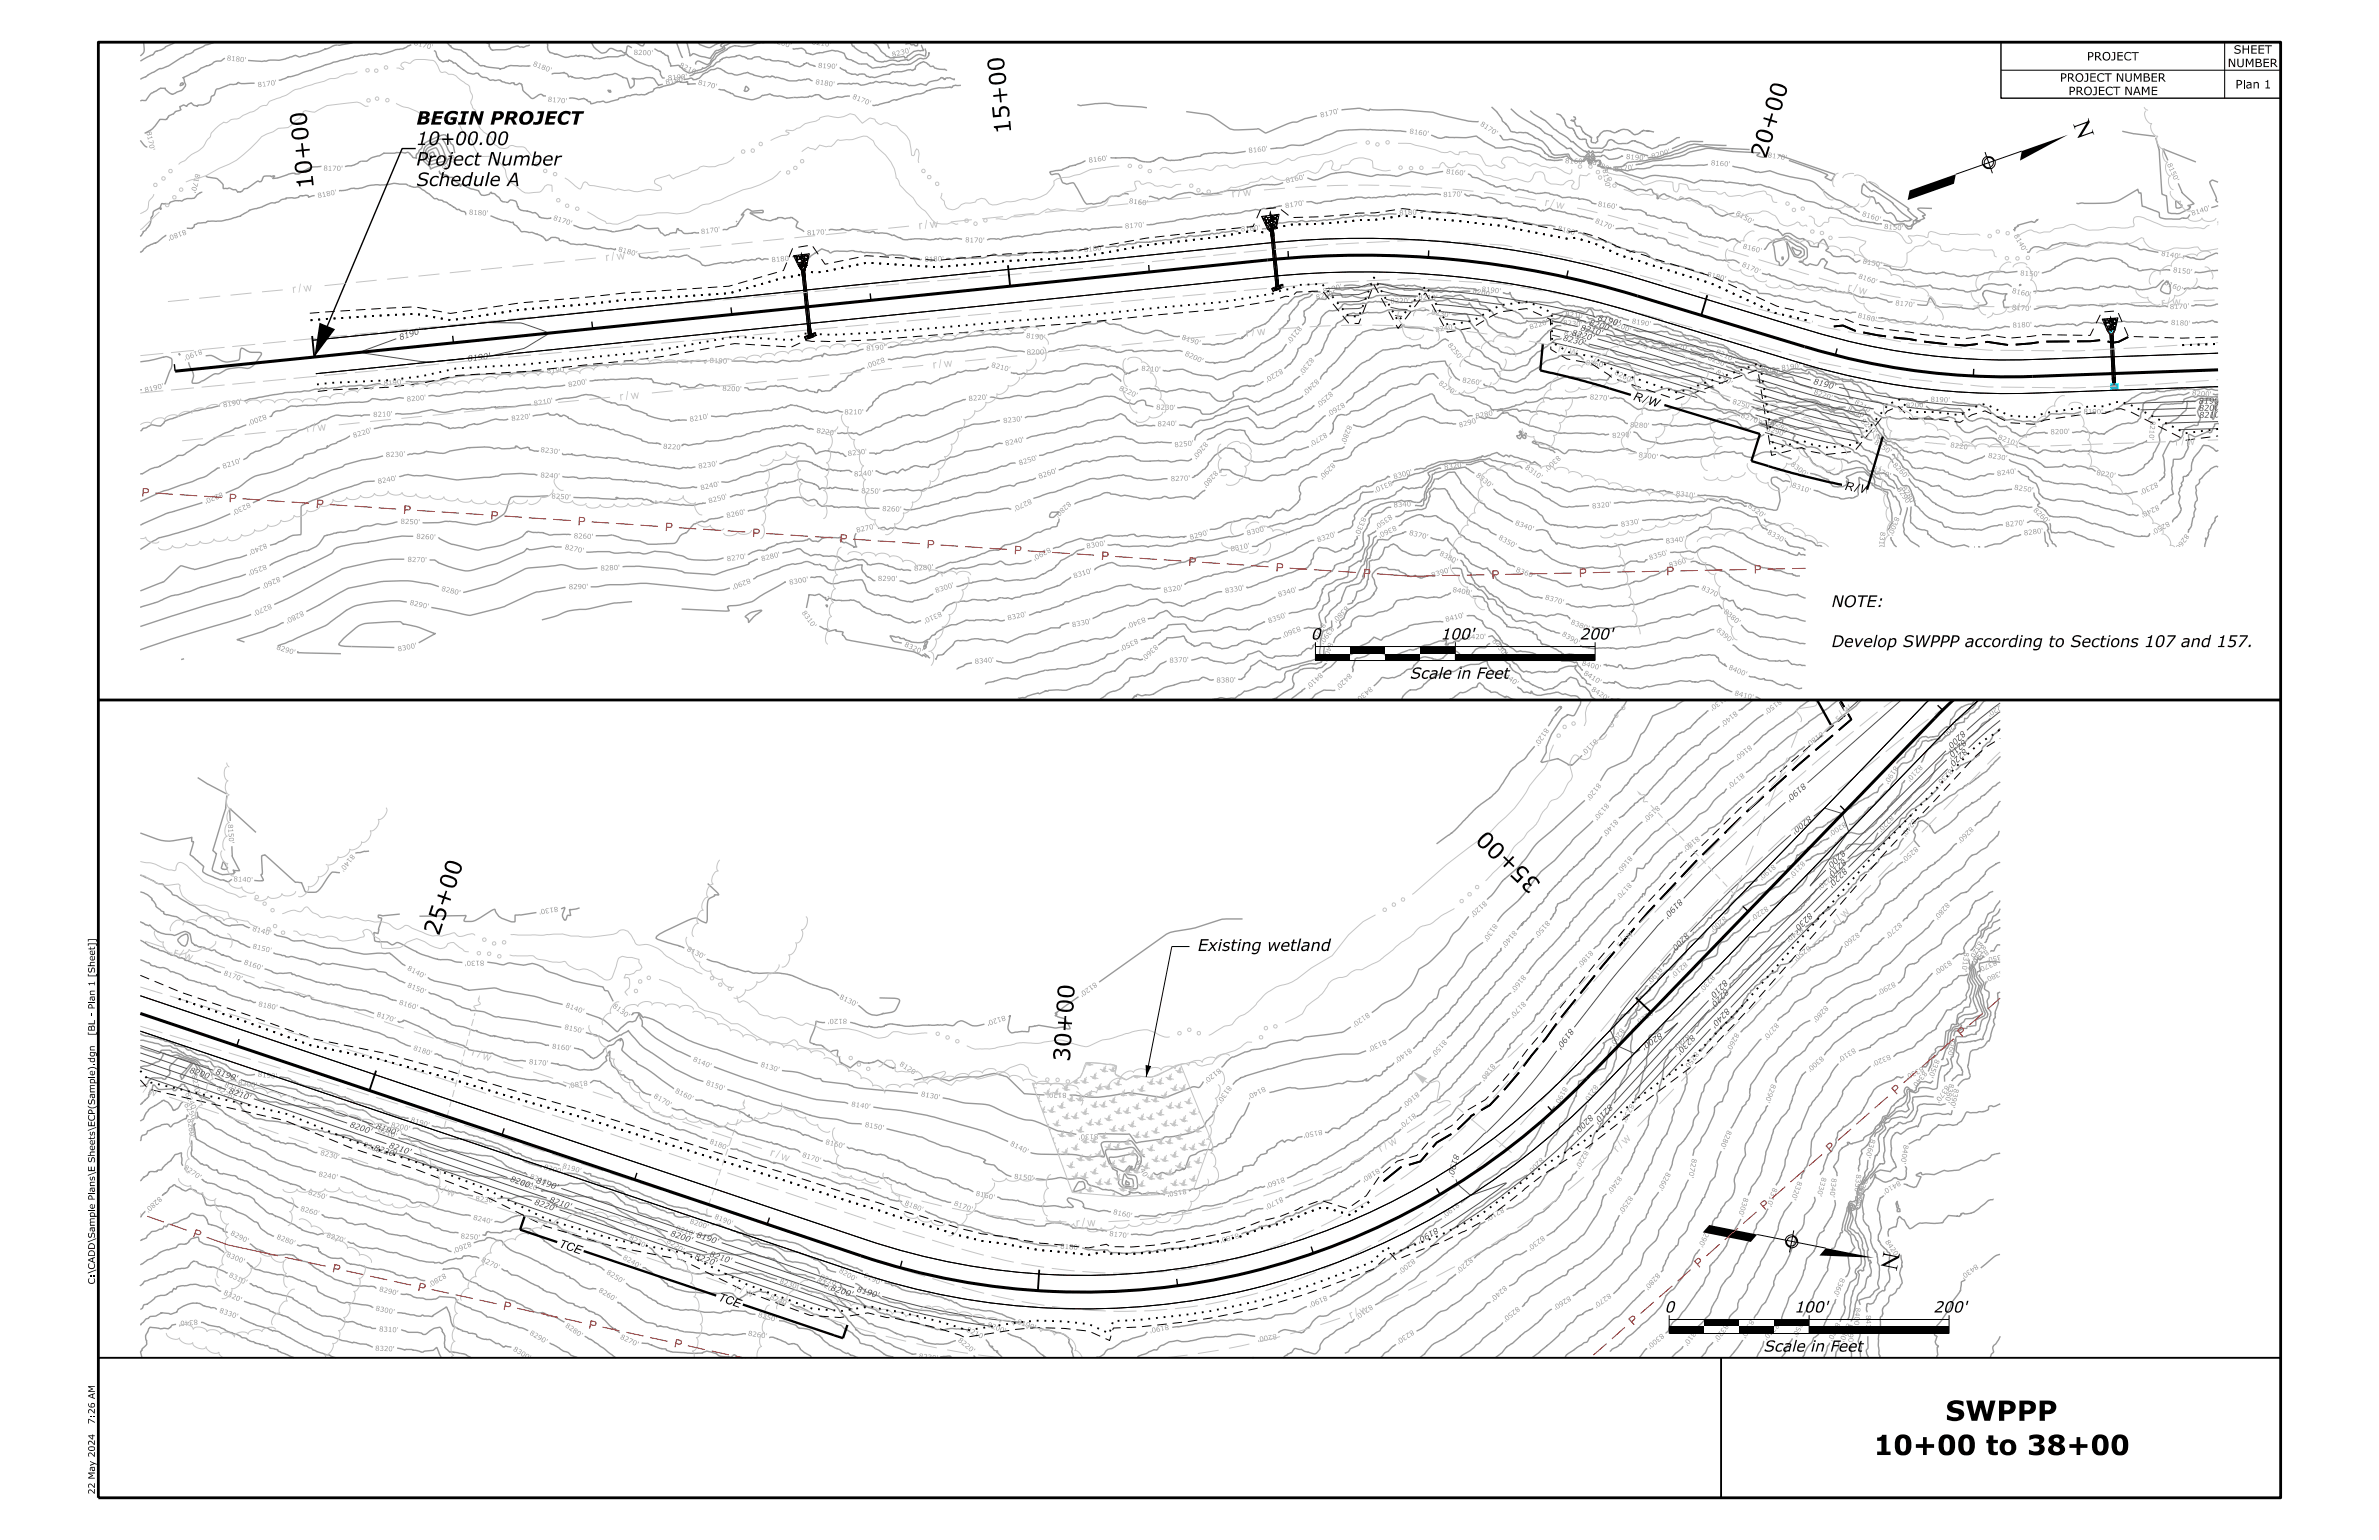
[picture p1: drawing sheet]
<svg xmlns="http://www.w3.org/2000/svg" width="432mm" height="279mm" viewBox="0 0 432 279" stroke-linecap="round" stroke-linejoin="round" font-family="sans-serif">
<defs><g id="words">
<g font-size="3.7">
<text x="353.1" y="257.8">SWPPP</text>
<text x="340.1" y="264">10+00 to 38+00</text>
</g>
<g font-size="3">
<text x="182.4" y="12.8" transform="rotate(-96 182.4 12.8)">0</text>
<text x="55.8" y="22.8" transform="rotate(-96 55.8 22.8)">0</text>
<text x="183.3" y="21.5" transform="rotate(-96 183.3 21.5)">5 + 0</text>
<text x="323.9" y="18" transform="rotate(-73 323.9 18)">0</text>
<text x="376.2" y="22.4" transform="rotate(71 376.2 22.4)">N</text>
<text x="183.6" y="24.2" transform="rotate(-96 183.6 24.2)">1</text>
<text x="320.5" y="28.9" transform="rotate(-73 320.5 28.9)">2</text>
<text x="321.3" y="26.4" transform="rotate(-73 321.3 26.4)">0 + 0</text>
<text x="56.7" y="31.5" transform="rotate(-96 56.7 31.5)">0 + 0</text>
<text x="57" y="34.1" transform="rotate(-96 57 34.1)">1</text>
<text x="271.6" y="152.3" transform="rotate(-136 271.6 152.3)">0</text>
<text x="83.3" y="159.1" transform="rotate(-71 83.3 159.1)">0</text>
<text x="277.9" y="158.4" transform="rotate(-136 277.9 158.4)">5 + 0</text>
<text x="279.8" y="160.3" transform="rotate(-136 279.8 160.3)">3</text>
<text x="80.5" y="167.4" transform="rotate(-71 80.5 167.4)">5 + 0</text>
<text x="79.6" y="169.9" transform="rotate(-71 79.6 169.9)">2</text>
<text x="194.9" y="181.3" transform="rotate(-86 194.9 181.3)">0</text>
<text x="194.3" y="190.1" transform="rotate(-86 194.3 190.1)">0 + 0</text>
<text x="194.2" y="192.7" transform="rotate(-86 194.2 192.7)">3</text>
<text x="341.9" y="226.9" transform="rotate(101 341.9 226.9)">N</text>
</g>
<g font-size="2.4">
<text x="75.6" y="22.6">BEGIN PROJECT</text>
<text x="75.6" y="26.3">10+00.00</text>
<text x="75.6" y="33.8">Schedule A</text>
<text x="75.6" y="30">Project Number</text>
</g>
<g font-size="2.1">
<text x="332.5" y="110.1">NOTE:</text>
<text x="332.5" y="117.4">Develop SWPPP according to Sections 107 and 157.</text>
<text x="217.4" y="172.5">Existing wetland</text>
</g>
<g font-size="2">
<text x="237.9" y="116">0</text>
<text x="261.4" y="116">100'</text>
<text x="286.7" y="116">200'</text>
<text x="255.8" y="123.1">Scale in Feet</text>
<text x="302.1" y="238.1">0</text>
<text x="325.6" y="238.1">100'</text>
<text x="350.9" y="238.1">200'</text>
<text x="320.1" y="245.2">Scale in Feet</text>
</g>
<g font-size="1.5">
<text x="378.8" y="11">PROJECT</text>
<text x="405.4" y="9.7">SHEET</text>
<text x="373.9" y="14.8">PROJECT NUMBER</text>
<text x="375.4" y="17.3">PROJECT NAME</text>
<text x="404.3" y="12.2">NUMBER</text>
<text x="405.7" y="16">Plan 1</text>
</g>
<g font-size="1.2">
<text x="17.2" y="187.6" transform="rotate(-90 17.2 187.6)">[BL - Plan 1 [Sheet]]</text>
<text x="17.2" y="233" transform="rotate(-90 17.2 233)">C:\CADD\Sample Plans\E Sheets\ECP(Sample).dgn</text>
<text x="17.2" y="258.4" transform="rotate(-90 17.2 258.4)">7:26 AM</text>
<text x="17.2" y="271.1" transform="rotate(-90 17.2 271.1)">22 May 2024</text>
</g>
</g></defs>
<path d="M370 39.8l-.4 .2a.61 .61 0 0 1-.9 .2l-2.5 .7 .1 .2-.6 .2 .1 .2-.2 .2 .2 .2M376.9 36.9l.3 .1 .5-.2 1.2 .1a15.5 15.5 0 0 0 5.5-.5l3.6-2.1 .2 .7h.4l.2 2a.52 .52 0 0 0 .6 .5l2.1 .9a.42 .42 0 0 1 .4 .4l.1 .6 .9 .3 2.7 .1 .4-.3 .7 .1a.51 .51 0 0 0 .6-.4l.2-.3M402.6 37.3l-1.2 .4M402.6 33.1l-1.1-.4-.4 .3 1.2 2.9v.3l-.1 .1 .4 .4M367.9 45.8l.4-.1a1.63 1.63 0 0 1 2.5-.7h.1a.66 .66 0 0 0 1-.1l.6-.5 1.4-.3h1.1l.2 .2 2.8 .4 .7-.1 1.1-.4a3.3 3.3 0 0 1 2-.1l2.2 .1a3.4 3.4 0 0 0 2.2 0l.4 .3 1.2 .3a1.18 1.18 0 0 0 1.4 .4l2.6 .6M402.6 46h-.5l-1.7 .7-.3 .3-.7 .1-.7-.1-.7-.3-.4 .1-.8-.3h-.6" fill="none" stroke="#999" stroke-width=".25"/>
<g fill="#999">
<path d="M397.9 38.2l-.1 .3 .2 .1a.27 .27 0 0 0 .1 .4 .27 .27 0 0 0 .3-.1 .27 .27 0 0 0-.1-.4 .25 .25 0 0 0-.1-.4 .25 .25 0 0 0-.3 .1zM397.9 38.3a.18 .18 0 0 1 .3 0 .18 .18 0 0 1-.3 0zM398 38.8a.2 .2 0 0 1 .4 0 .2 .2 0 0 1-.4 0z" fill-rule="evenodd"/>
<path d="M398.7 37.9h.1l.3 .8 .1-.1 .1 .1-.5 .2 .2-.2-.3-.6-.1 .1z" fill-rule="evenodd"/>
<path d="M399.6 37.7l-.3 .7 .5-.1v.2h.2l-.1-.3h.1h-.1l-.2-.6zM399.6 37.8l.1 .4-.3 .1z" fill-rule="evenodd"/>
<path d="M400.1 37.5a.45 .45 0 0 0 0 .6 .45 .45 0 0 0 .6 .1l-.2-.7zM400.2 37.6a.36 .36 0 0 1 .4 .2 .36 .36 0 0 1-.2 .4l-.1-.1z" fill-rule="evenodd"/>
<path d="M400.7 37.3l.2-.1v.4z" fill-rule="evenodd"/>
<path d="M392.5 45.6v.3a.28 .28 0 0 0-.1 .4 .28 .28 0 0 0 .4 .1 .28 .28 0 0 0 0-.4 .23 .23 0 0 0 .2-.3 .23 .23 0 0 0-.3-.2zM392.5 45.8a.2 .2 0 0 1 .4 0 .2 .2 0 0 1-.4 0zM392.5 46.2a.2 .2 0 0 1 .4 0 .2 .2 0 0 1-.4 0z" fill-rule="evenodd"/>
<path d="M393.3 45.8l.3-.1-.1 .8 .2 .1-.5-.1h.2l.1-.6z" fill-rule="evenodd"/>
<path d="M393.9 46.2v.2l.4 .1v.2h.1l.2-.3h-.2l.1-.6zM394 46.3l.4-.3-.1 .4z" fill-rule="evenodd"/>
<path d="M394.9 46l-.2 .3 .1 .5a.44 .44 0 0 0 .6-.4 .44 .44 0 0 0-.4-.5zM394.9 46.1l.1-.1a.36 .36 0 0 1 .2 .4 .36 .36 0 0 1-.3 .3l-.1-.2z" fill-rule="evenodd"/>
<path d="M395.6 46h.1v.4l-.1-.1z" fill-rule="evenodd"/>
<path d="M365.7 42.8a.31 .31 0 0 0 0 .5 .31 .31 0 0 0 .5-.3 .25 .25 0 0 0 .3-.1 .25 .25 0 0 0-.1-.4 .25 .25 0 0 0-.4 .2zM366.1 42.8a.2 .2 0 0 1 .4 0 .2 .2 0 0 1-.4 0zM365.7 43a.2 .2 0 0 1 .4 0 .2 .2 0 0 1-.4 0z" fill-rule="evenodd"/>
<path d="M366 43.6l.1 .1 .6-.3-.1-.2 .3 .2-.7 .4v.2z" fill-rule="evenodd"/>
<path d="M366.5 44.1l.2 .3-.2 .2 .1 .1 .2-.1 .1 .1v-.2l.5-.3zM366.6 44.1l.6 .1-.4 .2z" fill-rule="evenodd"/>
<path d="M366.9 44.8l-.1 .3a.45 .45 0 0 0 .6 .1 .45 .45 0 0 0 .2-.6h-.3zM367 44.9l.2-.1a.24 .24 0 0 1 .4 0 .24 .24 0 0 1-.2 .3l-.4 .1-.1-.2z" fill-rule="evenodd"/>
<path d="M367.7 45.3l.2-.1 .1 .1z" fill-rule="evenodd"/>
</g>
<g fill="none" stroke="#999" stroke-width=".25">
<path d="M292.8 30.8a3.5 3.5 0 0 1 2.2 .6l3.1 1 1.4-.5a8.4 8.4 0 0 1 3.2 .2l2.6 .3 1.6 .6a.75 .75 0 0 0 1 .1l.5-.3a.66 .66 0 0 1 .8-.1l3.6 .2 .5 .2h.7l1.7 .2h.9l.7 .3M293.2 33l.4 .4 1.3 .5 1.2 .7 1.6-.2 1.3 .2 .4-.2h.4l.2 .6 .8 .5v.4a.18 .18 0 0 0 .3 .1 .18 .18 0 0 0 0-.3l.4-.3a.59 .59 0 0 1 1 .1l2 .8 .9-.3 .6 .1a1.31 1.31 0 0 1 1.4 .2l.8 .3 .9 .7 .3 .2 .5-.1 .8 .4 .7 .9 1 .5h.5l.5-.3 1.4-.3M317.3 33.6l.7 .1zM318 33.7l1.6-.2 4.2 1.5 1.8 .3 1.4 .8a3.7 3.7 0 0 0 2.2 .6l2.2 1 2.1 .3 .5 .3 .4 .4 .8 .2 1.4 .8 .2-.1 .7 .4 .2-.1 .2 .1-.1 .1h.8l2.1 .5h.9M318.4 33.6l-.2 .1M350.7 37.8l-2.1-.1-.5 .2 1.4 1.1-.6 .2 .4 .4-.9 .4 .1 .1-.2 .1h-.4l-.1 .2a1.53 1.53 0 0 0-.9 1l-.5 .2-.6-.6M385.2 23.8l2 .5 4 .4M391.3 25a9.6 9.6 0 0 1 .7 3.5l.4 6.6v.1l.8 .4 .3 2.8a1.4 1.4 0 0 0 1.4 .3l.6 .1 1.4-.7a.53 .53 0 0 0 .5-.5l.2-.1-.4-.2 1-.3-2.2-2.1-.6-1.6M393.5 29.1l-.9-2.1 6 2.4M318.3 40.7l1.2 .4h1.1l1.9 .7 .2-.1 .1 .2 .7 .9 .1-.1a1.14 1.14 0 0 1 1.6-.2l1.4 .9 .8-.1 .9 .7 .3 .7h.4l1 .1 .1-.6 .6-.7 .3-.1 .9 1.4-.5 .7a1.95 1.95 0 0 1 1.2 .8l.3 .2 .4 .1 .9-.1h1.4l.7 .5 .1 .2 .5 .4 .8-.4M341.9 48.1l1.1 .2 .2 .4 1 .2 1 .2 .2-.2 .5 .1 .8-.1 .6 .3 1.4 .2 .9 .3 1.4-.2 .4 .2 1.5-.3 2.9 .8 .8-.1 .7 .1 .9-.3 .8 .1 2.3-.7 1.4 .1 .5-.2 1.1 .3 1.9-.3M393.9 49l-.8-.1-1.2 .2-1.4-.3-2.2 .3-.2-.1-.1-.2h-.5l-1.2-.5a1.55 1.55 0 0 0-1.1-.8v-.2l-.4-.2-1.2-.3-1.8 .2-1.5 .4-.7-.2-.6 .1-1-.4-1.1-.1-2 .6-1.2 .8-.6 .2-.1 .2-.3 .2a3.1 3.1 0 0 1-1.8 .7h-.3"/>
<path d="M402.6 49.1h-1.1l-2.2 .4-.8-.1-.2 .1"/>
</g>
<g fill="#999">
<path d="M393.5 29.8a.31 .31 0 0 0 0 .5 .31 .31 0 0 0 .5-.2 .26 .26 0 0 0 .3-.1 .26 .26 0 0 0-.1-.4 .26 .26 0 0 0-.4 .2zM393.9 29.9a.2 .2 0 0 1 .4 0 .2 .2 0 0 1-.4 0zM393.5 30.1a.2 .2 0 0 1 .4 0 .2 .2 0 0 1-.4 0z" fill-rule="evenodd"/>
<path d="M393.7 30.7l.2 .1 .5-.2v-.2l.3 .2-.8 .3v.3z" fill-rule="evenodd"/>
<path d="M394.1 31.4l.1-.1a.23 .23 0 0 0 0 .3 .23 .23 0 0 0 .3 .1 .23 .23 0 0 0 0-.4l-.1-.1 .5-.2 .2 .5-.1 .1-.2-.4-.2 .1a.34 .34 0 0 1 0 .4 .34 .34 0 0 1-.4 .1 .34 .34 0 0 1-.1-.4z" fill-rule="evenodd"/>
<path d="M394.5 32l-.1 .2a.29 .29 0 0 0 .4 .3l.4-.1a.3 .3 0 0 0 .1-.4 .3 .3 0 0 0-.4-.2zM394.5 32.1l.3-.1a.24 .24 0 0 1 .3-.1 .24 .24 0 0 1 .1 .3 .24 .24 0 0 1-.3 .1l-.3 .1z" fill-rule="evenodd"/>
<path d="M395.2 32.6l.3-.2 .1 .2z" fill-rule="evenodd"/>
<path d="M342.1 40.7l.1 .3a.28 .28 0 0 0-.1 .4 .28 .28 0 0 0 .4 .1 .28 .28 0 0 0 0-.4 .24 .24 0 0 0 .2-.3 .24 .24 0 0 0-.3-.2zM342.2 40.8a.18 .18 0 0 1 .3-.1 .18 .18 0 0 1-.1 .3zM342.2 41.3a.2 .2 0 0 1 .3 0 .2 .2 0 0 1-.3 0z" fill-rule="evenodd"/>
<path d="M343 40.8l.3-.1-.1 .8 .2 .1h-.5v-.1h.2v-.6z" fill-rule="evenodd"/>
<path d="M343.7 40.7l.6 .1v.1h-.4v.2a.33 .33 0 0 1 .4 .4 .33 .33 0 0 1-.6 .1l-.1-.1a.24 .24 0 0 0 .4 .1 .24 .24 0 0 0 0-.4h-.3z" fill-rule="evenodd"/>
<path d="M344.6 40.9l-.2 .6 .2 .2a.28 .28 0 0 0 .4-.2l.1-.4-.2-.3zM344.7 40.9a.37 .37 0 0 1 .3 .4 .37 .37 0 0 1-.3 .4l-.1-.2z" fill-rule="evenodd"/>
<path d="M345.3 40.8l.1 .1v.3z" fill-rule="evenodd"/>
<path d="M291 30.8a.3 .3 0 0 0 0 .5 .3 .3 0 0 0 .4-.1 .25 .25 0 0 0 .4 .1 .25 .25 0 0 0 .1-.3 .23 .23 0 0 0-.2-.3 .23 .23 0 0 0-.3 .2zM291.5 31a.18 .18 0 0 1 .3 0 .18 .18 0 0 1-.3 0zM291 31.1a.2 .2 0 0 1 .4 0 .2 .2 0 0 1-.4 0z" fill-rule="evenodd"/>
<path d="M291 31.7l.1 .2 .6-.1 .1-.2 .2 .3-.8 .1-.1 .2z" fill-rule="evenodd"/>
<path d="M291.2 32.5l.1-.1a.24 .24 0 0 0 0 .4 .24 .24 0 0 0 .3 0 .24 .24 0 0 0 0-.4l.5-.1 .1 .6h-.1l-.1-.4h-.3a.34 .34 0 0 1-.3 .5 .34 .34 0 0 1-.2-.5z" fill-rule="evenodd"/>
<path d="M291.4 33.3l-.1 .1a.45 .45 0 0 0 .6 .4 .45 .45 0 0 0 .3-.6l-.2-.1zM291.5 33.4a.35 .35 0 0 1 .4-.2 .35 .35 0 0 1 .2 .3l-.5 .2-.2-.1z" fill-rule="evenodd"/>
<path d="M292 33.9l.4-.1v.2z" fill-rule="evenodd"/>
<path d="M315.4 38.3v.1a.23 .23 0 0 1 0 .2 .23 .23 0 0 1-.3 .1 .31 .31 0 0 0 .3 .5 .31 .31 0 0 0 .3-.4h.1a.3 .3 0 0 0 .1-.4 .3 .3 0 0 0-.5-.1zM315.5 38.5a.18 .18 0 0 1 .3 0 .18 .18 0 0 1-.3 0zM315.2 38.9a.2 .2 0 0 1 .4 0 .2 .2 0 0 1-.4 0z" fill-rule="evenodd"/>
<path d="M316.2 38.7l.3 .1-.4 .7 .1 .2-.4-.3h.2l.3-.5z" fill-rule="evenodd"/>
<path d="M316.9 39l.5 .3-.1 .1-.3-.2-.2 .2a.3 .3 0 0 1 .3 .3 .3 .3 0 0 1-.3 .3 .3 .3 0 0 1-.3-.3 .24 .24 0 0 0 .3 .2 .24 .24 0 0 0 .2-.3 .24 .24 0 0 0-.3-.2z" fill-rule="evenodd"/>
<path d="M317.4 39.6l-.2 .4v.3a.29 .29 0 0 0 .5 0l.2-.4a.3 .3 0 0 0-.1-.4 .3 .3 0 0 0-.4 .1zM317.6 39.6a.35 .35 0 0 1 .3 .4 .35 .35 0 0 1-.4 .3l-.2-.1v-.2z" fill-rule="evenodd"/>
<path d="M318.3 39.8h.1l-.2 .3z" fill-rule="evenodd"/>
<path d="M338.3 47v.3a.27 .27 0 0 0-.1 .4 .27 .27 0 0 0 .4 .1 .27 .27 0 0 0 0-.4h.1a.28 .28 0 0 0 0-.4 .28 .28 0 0 0-.4 0zM338.4 47.1a.18 .18 0 0 1 .3 0 .18 .18 0 0 1-.3 0zM338.3 47.6a.19 .19 0 0 1 .3 0 .19 .19 0 0 1-.3 0z" fill-rule="evenodd"/>
<path d="M339.1 47.2l.3-.1-.1 .8 .2 .1-.1 .1-.5-.1 .3-.1 .1-.6z" fill-rule="evenodd"/>
<path d="M339.9 47.2l.6 .1-.1 .1-.4-.1v.3a.3 .3 0 0 1 .3 .2 .3 .3 0 0 1-.2 .4 .3 .3 0 0 1-.4-.3 .25 .25 0 0 0 .3 .2 .25 .25 0 0 0 .2-.3 .25 .25 0 0 0-.4-.1z" fill-rule="evenodd"/>
<path d="M340.7 47.5l-.2 .5 .1 .3a.29 .29 0 0 0 .5-.1v-.7zM340.8 47.5a.37 .37 0 0 1 .2 .4 .37 .37 0 0 1-.3 .3l-.1-.4z" fill-rule="evenodd"/>
<path d="M341.4 47.5h.2l-.1 .4-.1-.1z" fill-rule="evenodd"/>
<path d="M366.9 49.1l-.1 .2 .1 .2a.28 .28 0 0 0-.1 .4 .28 .28 0 0 0 .4 .1 .28 .28 0 0 0 0-.5 .24 .24 0 0 0 .2-.3 .24 .24 0 0 0-.3-.1zM366.9 49.3a.2 .2 0 0 1 .4 0 .2 .2 0 0 1-.4 0zM366.9 49.7a.2 .2 0 0 1 .4 0 .2 .2 0 0 1-.4 0z" fill-rule="evenodd"/>
<path d="M367.7 49.2l.3-.1-.1 .9 .2 .1-.5-.1h.2v-.6z" fill-rule="evenodd"/>
<path d="M368.4 49.2h.6v.1h-.5v.2a.31 .31 0 0 1 .4 .2 .31 .31 0 0 1-.1 .4 .31 .31 0 0 1-.4-.2 .24 .24 0 0 0 .3 .1 .24 .24 0 0 0 0-.4h-.3z" fill-rule="evenodd"/>
<path d="M369.3 49.3l-.1 .6 .1 .2a.44 .44 0 0 0 .5-.4 .44 .44 0 0 0-.4-.5zM369.4 49.3a.34 .34 0 0 1 .3 .4 .34 .34 0 0 1-.4 .3z" fill-rule="evenodd"/>
<path d="M370 49.2h.1v.4h-.1z" fill-rule="evenodd"/>
<path d="M394.6 48.6l.1 .3a.28 .28 0 0 0-.1 .4 .28 .28 0 0 0 .4 .1 .28 .28 0 0 0 0-.4 .24 .24 0 0 0 .1-.3 .24 .24 0 0 0-.2-.2zM394.7 48.7a.18 .18 0 0 1 .3 0 .18 .18 0 0 1-.3 0zM394.6 49.2a.2 .2 0 0 1 .4 0 .2 .2 0 0 1-.4 0z" fill-rule="evenodd"/>
<path d="M395.4 48.7l.3-.1v.8l.2 .2-.5-.1v-.1h.1l.1-.6z" fill-rule="evenodd"/>
<path d="M396.2 48.7h.6v.1h-.5v.2a.31 .31 0 0 1 .4 .2 .31 .31 0 0 1-.2 .4 .31 .31 0 0 1-.4-.2 .23 .23 0 0 0 .4 .1 .23 .23 0 0 0-.1-.4h-.2z" fill-rule="evenodd"/>
<path d="M397 48.9l-.1 .5 .1 .3a.45 .45 0 0 0 .5-.4 .45 .45 0 0 0-.4-.5zM397.1 48.9h.1a.36 .36 0 0 1 .2 .4 .36 .36 0 0 1-.3 .3l-.1-.4z" fill-rule="evenodd"/>
<path d="M397.8 48.8h.1l-.1 .4z" fill-rule="evenodd"/>
</g>
<g fill="none" stroke="#999" stroke-width=".25">
<path d="M197 29.2l-1.8 .8-1.1 .2-1.3 .6-2.1 .3-.2 .1 .1 .2a.55 .55 0 0 0 .9 .2l.6-.1 .6 1.2a.69 .69 0 0 0 .7 .6l.2 .1 1.3-.2 .7 1.1a8.1 8.1 0 0 0 1.6 2.7h1.3l1.2-.1 .5-.3h.2l1.2-1h1.1a.85 .85 0 0 0 1-.4l.9-.1 .3 .2M226.1 27.4l-2.3 .4-1.8-.1-.7 .1-1-.1-1.5 .2-.7 .2-.3 .3-2.3 .2-1.1 .4-.7 .1h-1.7l-1-.5h-.4l-1.8 .8-1.4-.1-1.6-.7h-4.3M232.9 33.2l-1.5 .3h-2.3l-1 .1-2.9 .9-2.5 .1-1.7 .5-1.1 .1h-1.4l-.3-.2-.5 .2a1.43 1.43 0 0 1-1.3-.2h-1.4l-1.1 .3-1.5 .8h-.3a1.04 1.04 0 0 0-1.1-.2l-.4 .2a.32 .32 0 0 1-.6-.2l-1.3-.3-.1 .1M255.3 23.9l-6.5-.4-4.4 .1a4.6 4.6 0 0 0-2.9 .7l-1 .4-1 .6-3 1.1-2-.1-1.6 .5-2.3 .2M259.8 24.5l1.6 .6 .9-.3 3.8 .2 1.9-.3 1.4 1.1 2 1 3-.2 2.2 .8h1.2l1.6 .6 .2 .4 1.1 .6 1.5 .1 1.4-.1M261.9 31.1l-2.9 .6-2.8-.5-2.7 .8-1.2-.2-2.2-.1-1.4 .3-4.1-.8-3 .3-2.3 1.1-.6 .1-1.4-.4M266.4 31.6l.4 .1 .5 .5 1.1 .1 2.1 1.2 .5 .1 .4 .3 1.8-.2 .4 .4h.4l.3 .3 .6 .2h.3l.5-.3 1.5 .3 .3 .3h.6l.7 .2 1.6-.2 .7 .1 .3 .2 .6 .2h.7l.9 .5 1.5-.1 .1 .1h1.3l.1 .3 .7-.1 1.1 .2 .7 .6 .7 .1M288 29.1l.1-.1 .2 .4a.32 .32 0 0 0 .1 .3 .32 .32 0 0 0 .5 0l.3-.7 .5 .3 .7-.1 .1 .4-.4 .3-.1 .2 1.1 .3 3.3 .4 1 .2 1.7-.4h1.3l1-.2 .8-.4 7.3 .1 2.5-.3M293.9 37.6h.5v.2l.5 .2 2.8 .1 1.1 .5v.3l.2 .2 1.3 .1 .9 .4 .8-.1 .5 .2 .7 .2 .5 .4h1.4l1 .2 .5 1 1.3 .6 .7 .6 .1-.2 .2 .3 .5 .1h.5l.3 .1 .2-.1 .9 .3 .3-.2 .4 .1 .2 .2 .5-.1 .8 .5 .8-.3 .6-.1 1 .8M314.4 30.2l1.9 .3 2.4 .7 .8 .1 1.7-.3 1.9 .6 2.7 .6a8 8 0 0 1 3.6 .9l2.5 2.3 1.3 .8 1 .2 1.3 .9 .8 .3 1.2 1M339.5 33h-.3l7.2 4.9 .1 .1h-.2l.1 .2 1.6 1.4-.4 .3 .7 .2-.9-.1-.2 .6-.3 .4-.6 .1-.2-.2h-.4l-.1-.3h-1l-.8 .3-.9-.8-1.1-.1M394.9 36.4l1 .9 .1-.1v.3l-.5 .2h-.5z"/>
<path d="M320.2 45.2l.1 .1 .8-1.1 .6-.4a1.29 1.29 0 0 1 1.3-.4l.6-.2 .5-.4a.91 .91 0 0 1 1 .4l.9 .7 .7 .2 1.1 .8 .2 .6a1.26 1.26 0 0 1-.2 1.4l-.5 .4a.36 .36 0 0 0-.1 .4 .36 .36 0 0 0 .3 .2l.4 .3 .3-.2a.57 .57 0 0 1 .8 0l.7 .2a1.16 1.16 0 0 0 .7-1l.2-.2 .3-.1 .7 .6-.4 .9v.3l1.5 .5 .9 .4 .3-.1h2.5l.5 .2M326.5 47.4h.5v.2zM341.2 51.1l.6 .1 1.9 .5 1.2-.1 2.3 .4 2.9-.2a.46 .46 0 0 1 .6 .3l.1 .1 1.4 .3h1.6l.7-.2 2.7 .7 .7-.3 .7 .1 .4-.2h.3l.8-.8 .9-.3 2.4 .2a1.4 1.4 0 0 1 1.7 .3M366.6 51.7l.1-.1 .1 .1-.3 .1zM392.7 50.8l-.9 .9a1.3 1.3 0 0 1-1.3 .5l-.7 .3-1.5 .1-1.8-.7-.2 .2h-.7l-1.9-.3-1.1 .4-.8-.3h-.7l-.2 .3-1.5 .4-1-.1-.3-.1-.1-.2h-1.7l-1.2 .3-.8-.2-1.1 .1-1 .4-.3-.2-1.2 .3-.7-.1-1 .1M402.6 52.4l-.9-.2-.2 .2-.7-.1-.3 .1-1-.2-.5-.2-.4 .3-1 .1-.5-.2-.7 .3"/>
</g>
<g fill="#999">
<path d="M393.2 50.9v.3a.28 .28 0 0 0-.3 .3 .28 .28 0 0 0 .4 .2 .28 .28 0 0 0 .1-.4 .26 .26 0 0 0 .3-.3 .26 .26 0 0 0-.3-.2zM393.2 51.1a.2 .2 0 0 1 .4 0 .2 .2 0 0 1-.4 0zM393 51.5a.2 .2 0 0 1 .4 0 .2 .2 0 0 1-.4 0z" fill-rule="evenodd"/>
<path d="M393.9 51.2l.4 .1-.4 .7 .2 .1-.5-.1 .1-.1h.1l.3-.5z" fill-rule="evenodd"/>
<path d="M394.5 51.7v.1a.33 .33 0 0 0-.2 .4 .33 .33 0 0 0 .5 .2 .33 .33 0 0 0 .1-.5l-.3-.1a.28 .28 0 0 1 .2-.2 .28 .28 0 0 1 .3 .2 .29 .29 0 0 0-.2-.3 .29 .29 0 0 0-.4 .2zM394.5 52.1a.21 .21 0 0 1 .4 0 .21 .21 0 0 1-.4 0z" fill-rule="evenodd"/>
<path d="M395.4 51.9l-.3 .5v.2a.44 .44 0 0 0 .6-.2 .44 .44 0 0 0-.2-.6zM395.4 52l.1-.1a.35 .35 0 0 1 .2 .4 .35 .35 0 0 1-.3 .3h-.2v-.2z" fill-rule="evenodd"/>
<path d="M396.1 52l.1 .1-.1 .3z" fill-rule="evenodd"/>
<path d="M365.4 52.4l.1 .3a.27 .27 0 0 0-.2 .4 .27 .27 0 0 0 .4 .1 .27 .27 0 0 0 .1-.4 .26 .26 0 0 0 .2-.4 .26 .26 0 0 0-.4-.1zM365.5 52.5a.17 .17 0 0 1 .3 0 .17 .17 0 0 1-.3 0zM365.4 53a.2 .2 0 0 1 .4 0 .2 .2 0 0 1-.4 0z" fill-rule="evenodd"/>
<path d="M366.3 52.6l.3-.1-.2 .8 .1 .1-.4-.1h.2l.1-.6h-.2z" fill-rule="evenodd"/>
<path d="M367 52.7l-.1 .2a.35 .35 0 0 0-.1 .5 .35 .35 0 0 0 .4 .1 .35 .35 0 0 0 .2-.4l-.4-.1a.3 .3 0 0 1 .5-.2l-.1-.1zM366.9 53.3a.25 .25 0 0 1 .5 0 .25 .25 0 0 1-.5 0z" fill-rule="evenodd"/>
<path d="M367.8 52.9l-.2 .5 .1 .3a.3 .3 0 0 0 .5-.1l.1-.6-.2-.2zM367.9 52.9a.37 .37 0 0 1 .3 .3 .37 .37 0 0 1-.2 .4 .37 .37 0 0 1-.3-.3 .37 .37 0 0 1 .2-.4z" fill-rule="evenodd"/>
<path d="M368.5 52.9l.2 .1-.2 .3z" fill-rule="evenodd"/>
<path d="M337.6 49.8h-.1a.22 .22 0 0 1 .1 .3 .22 .22 0 0 1-.2 .1 .3 .3 0 0 0 .2 .4 .3 .3 0 0 0 .3-.4 .28 .28 0 0 0 .2-.5 .28 .28 0 0 0-.5 .1zM337.6 49.8a.17 .17 0 0 1 .3 0 .17 .17 0 0 1-.1 .3zM337.5 50.3a.2 .2 0 0 1 .4 0 .2 .2 0 0 1-.4 0z" fill-rule="evenodd"/>
<path d="M338.4 50h.3l-.2 .8 .1 .1-.5-.1 .2-.1 .2-.5z" fill-rule="evenodd"/>
<path d="M339.1 50.3l-.1 .2a.34 .34 0 0 0-.1 .5 .34 .34 0 0 0 .4 .1 .34 .34 0 0 0 .2-.5h-.4a.29 .29 0 0 1 .5-.2l-.1-.2zM339 50.8a.2 .2 0 0 1 .4 0 .2 .2 0 0 1-.4 0z" fill-rule="evenodd"/>
<path d="M339.9 50.5l-.2 .5a.3 .3 0 0 0 .2 .4 .3 .3 0 0 0 .3-.2l.2-.6-.2-.2zM340 50.6a.36 .36 0 0 1 .3 .4 .36 .36 0 0 1-.4 .3l-.1-.3z" fill-rule="evenodd"/>
<path d="M340.6 50.6h.2l-.2 .3z" fill-rule="evenodd"/>
<path d="M316.6 44.3v.3a.29 .29 0 0 0-.2 .4 .29 .29 0 0 0 .4 .2 .29 .29 0 0 0 .1-.5h.1a.28 .28 0 0 0 0-.4 .28 .28 0 0 0-.4 0zM316.6 44.5a.2 .2 0 0 1 .4 0 .2 .2 0 0 1-.4 0zM316.5 44.9a.2 .2 0 0 1 .4 0 .2 .2 0 0 1-.4 0z" fill-rule="evenodd"/>
<path d="M317.4 44.5h.3l-.2 .8 .2 .1-.5-.1h.2l.1-.6-.1-.1z" fill-rule="evenodd"/>
<path d="M318.2 44.7l-.2 .3a.33 .33 0 0 0-.1 .4 .33 .33 0 0 0 .5 .1 .33 .33 0 0 0 .1-.5h-.4l.2-.2h.3a.25 .25 0 0 0-.2-.2 .25 .25 0 0 0-.2 .1zM318.1 45.3a.2 .2 0 0 1 .4 0 .2 .2 0 0 1-.4 0z" fill-rule="evenodd"/>
<path d="M318.9 44.9l-.2 .5 .1 .3a.45 .45 0 0 0 .6-.3 .45 .45 0 0 0-.4-.5zM319 45l.1-.1a.37 .37 0 0 1 .2 .5 .37 .37 0 0 1-.4 .2z" fill-rule="evenodd"/>
<path d="M319.7 45h.1l-.1 .3z" fill-rule="evenodd"/>
<path d="M290.3 36.6l-.1 .2 .1 .2a.28 .28 0 0 0-.1 .4 .28 .28 0 0 0 .4 0 .28 .28 0 0 0 0-.4 .25 .25 0 0 0 .1-.3 .25 .25 0 0 0-.3-.1zM290.4 36.7a.18 .18 0 0 1 .2 0 .18 .18 0 0 1-.1 .3l-.2-.2zM290.2 37.2a.2 .2 0 0 1 .4 0 .2 .2 0 0 1-.4 0z" fill-rule="evenodd"/>
<path d="M291 36.8l.4-.1-.1 .8 .1 .1h-.5v-.1h.2l.1-.6z" fill-rule="evenodd"/>
<path d="M291.9 36.9l-.2 .2a.36 .36 0 0 0 .1 .6 .36 .36 0 0 0 .5-.4l-.4-.1 .1-.2h.3v-.2zM291.8 37.4a.2 .2 0 0 1 .4 0 .2 .2 0 0 1-.4 0z" fill-rule="evenodd"/>
<path d="M292.6 37l-.1 .5 .1 .3a.45 .45 0 0 0 .5-.4 .45 .45 0 0 0-.4-.5zM292.7 37.1l.1-.1a.36 .36 0 0 1 .2 .4 .36 .36 0 0 1-.3 .3l-.1-.2z" fill-rule="evenodd"/>
<path d="M293.4 37h.1l-.1 .3h-.1z" fill-rule="evenodd"/>
<path d="M262.6 30.7l.1 .3a.28 .28 0 0 0-.1 .5 .28 .28 0 0 0 .4 0 .28 .28 0 0 0 0-.4h.1a.28 .28 0 0 0-.1-.5 .28 .28 0 0 0-.4 .1zM262.7 30.8a.2 .2 0 0 1 .4 0 .2 .2 0 0 1-.4 0zM262.7 31.3a.2 .2 0 0 1 .4 0 .2 .2 0 0 1-.4 0z" fill-rule="evenodd"/>
<path d="M263.5 30.8l.3-.1-.1 .9h.2v.1l-.5-.1 .2-.1 .1-.6z" fill-rule="evenodd"/>
<path d="M264.4 30.9l-.2 .3a.34 .34 0 0 0 0 .5 .34 .34 0 0 0 .5-.1 .34 .34 0 0 0-.1-.4h-.3a.31 .31 0 0 1 .4-.3v-.1zM264.3 31.4a.2 .2 0 0 1 .4 0 .2 .2 0 0 1-.4 0z" fill-rule="evenodd"/>
<path d="M265 31l-.1 .5 .2 .3a.44 .44 0 0 0 .5-.4 .44 .44 0 0 0-.4-.5zM265.2 31a.36 .36 0 0 1 .3 .4 .36 .36 0 0 1-.4 .3z" fill-rule="evenodd"/>
<path d="M265.8 30.9h.2l-.1 .4h-.1z" fill-rule="evenodd"/>
<path d="M233.5 32.2l-.1 .3 .2 .2a.27 .27 0 0 0-.1 .3 .27 .27 0 0 0 .4 .1 .25 .25 0 0 0 .2-.2 .25 .25 0 0 0-.2-.3 .25 .25 0 0 0 .1-.3 .25 .25 0 0 0-.4-.1zM233.5 32.4a.2 .2 0 0 1 .4 0 .2 .2 0 0 1-.4 0zM233.6 32.9a.2 .2 0 0 1 .4 0 .2 .2 0 0 1-.4 0z" fill-rule="evenodd"/>
<path d="M234.4 32.1h.1l.2 .7 .2 .1-.5 .1 .2-.1-.1-.6h-.3z" fill-rule="evenodd"/>
<path d="M235.1 32l-.1 .4a.33 .33 0 0 0 .1 .4 .33 .33 0 0 0 .5-.2 .33 .33 0 0 0-.2-.4l-.3 .1a.3 .3 0 0 1 .4-.3l-.2-.1zM235.1 32.5a.25 .25 0 0 1 .5 0 .25 .25 0 0 1-.5 0z" fill-rule="evenodd"/>
<path d="M235.9 31.8a.48 .48 0 0 0-.1 .6 .48 .48 0 0 0 .5 .2 .48 .48 0 0 0 .1-.6 .48 .48 0 0 0-.5-.2zM235.9 31.9a.35 .35 0 0 1 .4 .3 .35 .35 0 0 1-.2 .4l-.2-.2z" fill-rule="evenodd"/>
<path d="M236.5 31.6h.1l.1 .3-.1 .1z" fill-rule="evenodd"/>
<path d="M205.1 36.1l-.1 .1 .2 .2a.28 .28 0 0 0-.2 .4 .28 .28 0 0 0 .4 .1 .28 .28 0 0 0 .1-.4 .28 .28 0 0 0 .1-.5 .28 .28 0 0 0-.5 .1zM205.2 36.1a.18 .18 0 0 1 .3 .1 .18 .18 0 0 1-.1 .2l-.2-.1zM205.1 36.7a.2 .2 0 0 1 .4 0 .2 .2 0 0 1-.4 0z" fill-rule="evenodd"/>
<path d="M205.9 36.2l.3-.1v.8l.1 .1h-.5v-.1h.2l.1-.6z" fill-rule="evenodd"/>
<path d="M206.7 36.3v.2a.35 .35 0 0 0-.2 .4 .35 .35 0 0 0 .5 .2 .35 .35 0 0 0 .2-.4l-.5-.1a.27 .27 0 0 1 .2-.3 .27 .27 0 0 1 .3 .1 .24 .24 0 0 0-.2-.3 .24 .24 0 0 0-.3 .2zM206.7 36.8a.2 .2 0 0 1 .4 0 .2 .2 0 0 1-.4 0z" fill-rule="evenodd"/>
<path d="M207.5 36.4l-.1 .5 .1 .3a.45 .45 0 0 0 .5-.4 .45 .45 0 0 0-.4-.5zM207.6 36.4a.38 .38 0 0 1 .3 .3 .38 .38 0 0 1-.1 .4 .35 .35 0 0 1-.4-.3 .35 .35 0 0 1 .2-.4z" fill-rule="evenodd"/>
<path d="M208.2 36.3h.2l-.1 .4z" fill-rule="evenodd"/>
<path d="M197.7 28.6v.2a.23 .23 0 0 1 .1 .2 .23 .23 0 0 1-.1 .2 .32 .32 0 0 0 .4 .3 .32 .32 0 0 0 0-.5 .24 .24 0 0 0 .1-.3 .24 .24 0 0 0-.3-.2zM197.8 28.8a.17 .17 0 0 1 .3 0 .17 .17 0 0 1-.3 0zM197.8 29.2a.2 .2 0 0 1 .4 0 .2 .2 0 0 1-.4 0z" fill-rule="evenodd"/>
<path d="M198.5 28.6l.3-.2 .1 .9 .2-.1v.2h-.5l.2-.1-.1-.6z" fill-rule="evenodd"/>
<path d="M199.3 28.5l-.1 .3a.33 .33 0 0 0 .2 .5 .33 .33 0 0 0 .4-.2 .33 .33 0 0 0-.1-.4l-.3 .1v-.3l.3-.2zM199.4 29a.2 .2 0 0 1 .4 0 .2 .2 0 0 1-.4 0z" fill-rule="evenodd"/>
<path d="M200.2 28.3a.49 .49 0 0 0-.2 .6 .49 .49 0 0 0 .5 .2 .49 .49 0 0 0 .2-.5 .49 .49 0 0 0-.5-.3zM200.2 28.4a.34 .34 0 0 1 .4 .3 .34 .34 0 0 1-.3 .4l-.1-.3z" fill-rule="evenodd"/>
<path d="M200.8 28.2h.1v.3z" fill-rule="evenodd"/>
<path d="M226.7 26.8v.3l.1 .1a.28 .28 0 0 0 0 .5 .28 .28 0 0 0 .4-.1 .28 .28 0 0 0-.1-.4 .23 .23 0 0 0 .1-.3 .23 .23 0 0 0-.3-.1zM226.8 27a.2 .2 0 0 1 .4 0 .2 .2 0 0 1-.4 0zM226.8 27.5a.2 .2 0 0 1 .4 0 .2 .2 0 0 1-.4 0z" fill-rule="evenodd"/>
<path d="M227.5 26.8l.3-.1 .1 .8 .2 .1-.5 .1v-.1h.2l-.1-.7z" fill-rule="evenodd"/>
<path d="M228.4 26.7l-.1 .4a.33 .33 0 0 0 .1 .4 .33 .33 0 0 0 .4-.1 .33 .33 0 0 0-.1-.4l-.3 .1a.27 .27 0 0 1 .1-.3 .27 .27 0 0 1 .3-.1v-.1zM228.4 27.3a.2 .2 0 0 1 .4 0 .2 .2 0 0 1-.4 0z" fill-rule="evenodd"/>
<path d="M229.1 26.7v.5l.2 .3a.45 .45 0 0 0 .4-.5 .45 .45 0 0 0-.5-.4zM229.2 26.7a.36 .36 0 0 1 .4 .3 .36 .36 0 0 1-.3 .4l-.1-.4z" fill-rule="evenodd"/>
<path d="M229.8 26.5h.1l.1 .3h-.1z" fill-rule="evenodd"/>
<path d="M256 23.4v.1a.26 .26 0 0 1-.1 .5 .3 .3 0 0 0 .4 .3 .3 .3 0 0 0 .1-.5 .25 .25 0 0 0 .2-.3 .25 .25 0 0 0-.4-.1zM256.1 23.6a.2 .2 0 0 1 .4 0 .2 .2 0 0 1-.4 0zM256 24a.2 .2 0 0 1 .4 0 .2 .2 0 0 1-.4 0z" fill-rule="evenodd"/>
<path d="M256.9 23.6l.3-.1-.1 .8 .1 .1-.4-.1h.2v-.6z" fill-rule="evenodd"/>
<path d="M257.7 23.7l-.1 .1a.36 .36 0 0 0 0 .7 .36 .36 0 0 0 .5-.5h-.4l.1-.3h.3a.23 .23 0 0 0-.2-.2 .23 .23 0 0 0-.2 .2zM257.6 24.2a.2 .2 0 0 1 .4 0 .2 .2 0 0 1-.4 0z" fill-rule="evenodd"/>
<path d="M258.4 23.8l-.1 .5 .1 .3a.29 .29 0 0 0 .5-.2v-.4a.28 .28 0 0 0-.1-.3 .28 .28 0 0 0-.4 .1zM258.5 23.8h.1a.36 .36 0 0 1 .2 .4 .36 .36 0 0 1-.3 .3l-.1-.3z" fill-rule="evenodd"/>
<path d="M259.2 23.7h.1v.4h-.1z" fill-rule="evenodd"/>
<path d="M284.2 28.8l.1 .3a.27 .27 0 0 0 0 .4 .27 .27 0 0 0 .4 0 .27 .27 0 0 0-.1-.4 .28 .28 0 0 0 0-.4 .28 .28 0 0 0-.4 .1zM284.3 28.8a.18 .18 0 0 1 .3 0 .18 .18 0 0 1-.1 .3l-.2-.1zM284.3 29.4a.2 .2 0 0 1 .4 0 .2 .2 0 0 1-.4 0z" fill-rule="evenodd"/>
<path d="M285 28.9l.4-.1-.1 .8 .2 .1-.5-.1h.2v-.7z" fill-rule="evenodd"/>
<path d="M285.9 28.9l-.1 .2a.34 .34 0 0 0 0 .5 .34 .34 0 0 0 .5 0 .34 .34 0 0 0-.1-.5h-.3a.32 .32 0 0 1 .4-.2v-.1zM285.9 29.4a.19 .19 0 0 1 .3 0 .19 .19 0 0 1-.3 0z" fill-rule="evenodd"/>
<path d="M286.7 28.8a.45 .45 0 0 0-.2 .6 .45 .45 0 0 0 .6 .2v-.7zM286.7 28.9a.37 .37 0 0 1 .4 .3 .37 .37 0 0 1-.3 .4l-.1-.1z" fill-rule="evenodd"/>
<path d="M287.4 28.8h.1v.3h-.1z" fill-rule="evenodd"/>
<path d="M310.7 29.2l.1 .3a.28 .28 0 0 0-.1 .4 .28 .28 0 0 0 .4 .1 .28 .28 0 0 0 0-.5 .24 .24 0 0 0 .2-.3 .24 .24 0 0 0-.3-.1zM310.8 29.2a.18 .18 0 0 1 .3 0 .18 .18 0 0 1-.1 .3zM310.7 29.8a.2 .2 0 0 1 .4 0 .2 .2 0 0 1-.4 0z" fill-rule="evenodd"/>
<path d="M311.5 29.2l.4-.1-.1 .9 .2 .1h-.5v-.1h.2v-.6z" fill-rule="evenodd"/>
<path d="M312.3 29.3l-.1 .2a.35 .35 0 0 0 .2 .6 .35 .35 0 0 0 .4-.4l-.2-.2-.3 .1a.32 .32 0 0 1 .5-.2v-.2zM312.3 29.8a.2 .2 0 0 1 .4 0 .2 .2 0 0 1-.4 0z" fill-rule="evenodd"/>
<path d="M313.1 29.4l-.1 .5 .2 .3a.44 .44 0 0 0 .5-.5 .44 .44 0 0 0-.5-.4zM313.2 29.4a.36 .36 0 0 1 .4 .3 .36 .36 0 0 1-.3 .4l-.2-.2z" fill-rule="evenodd"/>
<path d="M313.9 29.2l.1 .1-.1 .3z" fill-rule="evenodd"/>
<path d="M338.3 38.4v.4a.28 .28 0 0 0-.2 .4 .28 .28 0 0 0 .4 .1 .28 .28 0 0 0 .1-.5 .28 .28 0 0 0 .1-.4 .28 .28 0 0 0-.4 0zM338.4 38.5a.19 .19 0 0 1 .3 .1 .19 .19 0 0 1-.2 .2l-.2-.2zM338.1 39a.2 .2 0 0 1 .4 0 .2 .2 0 0 1-.4 0z" fill-rule="evenodd"/>
<path d="M339.1 38.7h.3l-.3 .8h.2v.1l-.5-.2h.2l.2-.6z" fill-rule="evenodd"/>
<path d="M339.7 39.1l-.1 .1a.33 .33 0 0 0 0 .5 .33 .33 0 0 0 .4 0 .33 .33 0 0 0 .1-.4l-.3-.1a.29 .29 0 0 1 .5-.1v-.1l-.3-.1zM339.7 39.5a.21 .21 0 0 1 .4 0 .21 .21 0 0 1-.4 0z" fill-rule="evenodd"/>
<path d="M340.6 39.2l-.3 .5 .1 .3a.44 .44 0 0 0 .6-.3 .44 .44 0 0 0-.3-.6zM340.6 39.3l.1-.1a.38 .38 0 0 1 .2 .5 .38 .38 0 0 1-.4 .2z" fill-rule="evenodd"/>
<path d="M341.3 39.3h.2l-.2 .4z" fill-rule="evenodd"/>
</g>
<g fill="none" stroke="#999" stroke-width=".25">
<path d="M46.2 15.1l-2.4 .1-.6-.2-.3 .3h-1.2l-2 .8a.54 .54 0 0 0-.6 .6l-.2 .6-.6 .2-.2 .8-.4 .4-.8 .3-1 .1-.1 .2-.7-.2-.4-.4-.4 .2-.4 .4-.6-.3-.7 .3 .2 .6-.9 .3-.4 .5-.8 .3-.2 .3a.49 .49 0 0 1-.5 .4h-1l-1.3 1.7-1.5 .8M74.6 8.1l-1.4 .8-1.4 .1-2.7 .9-.9-.2-3.4 .5h-.5l-.3 .2-3.5 .9-4.1 1.5-1 .2-2.4 .9h-.6l-.7 .4-1.1 .3M78.8 9.2l.3 .1 .2 1 .5 .6 .6 .3 .6-.1h.3l.2-.2 .6 .3 .1 .2h.5l.4 .6 1.8 1.2 .9 .2 1-.1 .5 .6 .5 .1a1.28 1.28 0 0 1 1.2 .6l1.8-.1 .4 .4 .9 .2a.62 .62 0 0 0 .8-.1l.4 .1 .1 .2h.5l.3-.2 .5 .2 .3 1.2 1.4 1.3 .4 .1 .7-.5a.62 .62 0 0 1 1-.1l.2 .1h.4M126.3 15.2h-1.1a.25 .25 0 0 1-.4 .1 .25 .25 0 0 1 0-.4v-.1l-.8 .2-1.2-.2-.5 .4-1.9 .4-.7 .3-.3-.1-.7 .3-.2 .5-.7 .2-.7 .4-1.6-.1-1.1 .3h-.4l-.4 .1-.2 .2-1 .1-.3 .3-2.1 .5a.83 .83 0 0 0-1.1-.1h-.5l-1.2 .3-.1-.4-.3 .1-.2-.3-.6-.3h-.4a1.68 1.68 0 0 1-1.4-.1l-.9 .1M130.4 16.2l1.1 .1 1.1 .7h.4l.4 .4 1.6 .4a3.1 3.1 0 0 0 2.8-.1l.6-.4 .8-.1a.75 .75 0 0 1 1 .1l1.8 .2 .9 .3 3.8-.2 .2-.2 .5 .1 .7-.4 .5 .1 .8 .6 .7 .2 1.9-.5 .9 .1 1.4-.2M174.4 15.5h-.4a1.2 1.2 0 0 0-1.4 .4l-.2-.1-2.8 .3-1.4 .4-.5 .4-.5 .1h-.7l-2.4 .6-1.3 .6-.6-.1-.8 .4-1.7 .4-.4 .2h-.9M195.5 19l.8 .2 2.5-.4 2.1-.1 1.7 .4 5.6 .4M243.5 20l2.9-.4h.5l1.6 .5 .2-.3 1.5 .2 4.4-.1 5.5 .5 1.3 .4 3.9 .9a9 9 0 0 0 3.1 .3M25.5 25.5l.9 1.1 .3 .1M36.7 34.8l-1 .6a.97 .97 0 0 1-1.1 .6l-1 .2a1.26 1.26 0 0 1-1.3 .2h-.5l-.9 .3a.53 .53 0 0 1-.8 .2h-.7l-.3 .6 .1 .5-.3-.3-1 .6-.1 .7-.4 .5-.1 .9-.2 .5-.7 .9-.4 .3-.4 .7-.2 .1M58.3 30.2l-1.7 .1-2.3 1.3-1.2-.2-2.8 .9-.8 .1 .3-.5-.5 .2-.2-.2h-.8a.96 .96 0 0 0-.8 .8l-.3 .3-.5-.1-1.8 1.3-.6 .1-.4 .4-.8 .2-.1-.2a.47 .47 0 0 0-.6-.3l-.7-.3-1.1 .1-.1-.8-1-.9-2.1-.4M79.8 31.2l.2 .4 .9 .1 .7 .5h.7l.3 .6 .7 .5 .3 .5 .2-.4 1.5 .8 1.6 .4 .6 .8h.6a1.01 1.01 0 0 0 .9-.5h.2l.2 .2a.96 .96 0 0 1 .9 .5l.8 .9 .9 .2 .3-.1a.6 .6 0 0 1 .7-.3l.3 .1a1.09 1.09 0 0 1 .6 1l.2 .1 .1 .4 .3 .2 1.2 .2 1 .3h.4l.8 .8 .3 .1 1 .2 .8-.1"/>
<path d="M82.5 27.8l-.1-.9a.81 .81 0 0 0-.6-.8l-.8-1.4a1.15 1.15 0 0 0-1.4 .1l-2.2 1a1.36 1.36 0 0 0-.9 1.2l-.4 .3-.1 .4-.4 .3v.7l-.6-.1-.7-.8a.5 .5 0 0 0-.7 0l-.5-.1h-1.1l-.4 .1h-1.9l-.9 .5-1.2 .3-1 .6h-1l-1.3 .7-1.7 .3M215.3 20.2l4.1 .6 3.9 2.6 1.5 .2 3.6-.2 1.3 .7 4.5-1.8 1.2-.1 1.4-.7 2.2-.5M232.7 37.3l-1.3 .3-.4 .1-.4-.1-.9 .3-.4-.1-.7 .3-.8-.1-1 .3-.7-.1-1 .4-2.3 .3h-.5l-.4-.2-.3 .2-.4-.1-.6 .3-.5-.2-.6 .3-.7-.1-2.8 .7-1-.1-2.3 .5-2.7 .3-.9 .2-1 .1M261.5 35.3l-.9-.2-1.9 .2h-2.1l-.1-.1-.6 .1-.2-.1-.5 .3-.2-.2-.8 .2-.3-.2-.9 .4-1.5-.1-.3 .1h-.8l-.6 .2-1.5-.1-.6 .1-.5-.1h-1.1l-.4 .2-.4-.2-1.1 .3-1.5 .1-1 .3h-1.4l-.7 .4h-.5l-1-.3h-1M265.8 35.2l.5 .3 .4 .1 .2-.2 .8 .1 .8 .2 .5 .3 1.1-.2 .7 .1 .7 .3 .2 .3 .5 .2 .2 .2 1.3-.1 .9 .5 1.3 .2 .6-.2 1.4 .3 .9 .1 .8 .6 .4-.2h.1v.2l.2-.1 1.1-.4 .5 .3 2.1 .4 .4 .2 1.5 .2 .9 .4h.3l2.1 .5M272.2 24.5l.3 .3a.82 .82 0 0 0 1.1 .6l.8-.1 2.4 .8 1.7 .2 1.1 .5 .8 1 .6 .4 .1 .2 1.5 .2 1.5-.2a.43 .43 0 0 1 .6 .2l.7 .5 .8 .2h1.3l.7-.7 .2 .8 .3 .1 .5-.9 .4 .5h.8l.1 .3a.37 .37 0 0 1-.2 .6l.1 .1 .6 .3 1.5 .1M320.4 28.5h-.4l-1-.2-.1-.2 .5-.3-.7-.1a48.8 48.8 0 0 1-8-.7h-1.2l-2.7 .6-1 .5-2.4 .7-1.8 .3-1.6 .1-3.1 .7M322.9 28.1l10.2 3.6-.7 1.1-1.1-.6 .5-.4-.2-.1-6.9-2.6M338.2 33.4l1.5 1.3 .3-.1 .3 .1 2.7 1.7 .6 .6a13.8 13.8 0 0 0 3.1 2.7l.3 .2-.2-.1-.3 .3-.8-.1-.9 .2-.5-.1-.5-1a.81 .81 0 0 0-.9-.4h-.5l-.4-.4-1-1.5h-.1l-.4 .1-.3-1-.3-.2h-.8a1.24 1.24 0 0 1-1.1-1.8zM104.1 40.9l1.8 .6h1.2l.8-.3 .8 .5h1.1l1.3 .4 3.4-.5 1-.5a.52 .52 0 0 1 .8-.1l1 .5 2.2-.1 .4 .8 .3 .1 .5 .5 .7-.2 .3-.3 .6-.1a.3 .3 0 0 0 .5-.1l.1-.6h.2a.5 .5 0 0 0 .6 .4l.6 .5 2.6-.2M131.2 41.7h.7l.5-.4 1.2-.3 1.4-2.1-.5 .1 .8-.8 .4-.3 .6 .4 2.2-.1v.2l-.1 .2-2.3 .1 2.4 1.2 .3-.1 1.1 .2 1.2-.3v-.2h.9l.5 .2 1.3-.2 1.1 .8-.4 .6 .1 .4 .9 .4 .4 .4M133.7 40.1h.1"/>
<path d="M150.4 41.8l.3-.2 1.1 .1 1.2-.1 1.1 .2 .7-.2 1.1 .1 .7 .3 1 .2 .9-.2 .3 .3h2.2l.9 .4h.4l.8 .4 1.2 .4 2.6-.2 2 .2 .9-.2 .5 .1 .2-.1 .8 .1h1.1l.2 .1 .9-.3 1.1 .2M152.7 41.5l.3 .1zM203.7 41.1l-5.5 .4-.5 .3-.3-.1a.6 .6 0 0 0-.8 0l-.6-.2-1.2 .3-.7-.2-1.2 .2-.6 .2-2.4 .2-1.2 .3h-1l-1.7 .3-.3 .2-.8-.2-1.1 .1-.7 .2-1.1 .2-.4 .2-.3-.2h-1.6l-.6 .2M293.2 41.5h1.8l1.1-.2 .4 .2v.3l1 .7h1a.26 .26 0 0 1 .3-.1 .26 .26 0 0 1 .1 .3l.3 .1 .7-.1 .7 .5 .4-.1 1 .2 .4 .2 .2 .4a.71 .71 0 0 0 .8 .4l.5 .3 .8-.1 .6 .5 .8 .2 .5 .3 1.8 .4a.44 .44 0 0 0 .6 .2l.3 .3h.8l1.6 .8 1 .1 .4-.1 .2 .1 .9-.1a1.18 1.18 0 0 1 1.1 .3l.4 .3M319.8 49.6l.8 .2 .5-.1 .1 .3h.7l1.5 .7 1.7 .4 1.1 .7h.5l.5-.2 1.2 .3h.5l.5 .2h1.8l2.1 .8h.7l.5 .2 .2-.1 .8 .1a.73 .73 0 0 1 .8 .3l1.6 .5 .2 .1 .1-.2 1.3 .3 1.1-.2 1.7 .5a1.02 1.02 0 0 0 1.1 .4h.1M321.9 44l2.2-.7 1.8 1.2 .9 .4a1 1 0 0 1 .6 1.3l-.6 .6-1.1-.3-1.4-2.6v.5a4.8 4.8 0 0 1 .3 2.5l-1.1 1.3-.6-.1v-.5a.99 .99 0 0 1-.7-1.1l-.2-1.7a.51 .51 0 0 1-.1-.8zM348 55.2l1.2 .2a.51 .51 0 0 0 .7-.4l.3-1h.1l1 1.4 .7 .3h3l.7 .1 .3-.1 .3 .2 1.9 .2 .7-.3h.2l.2-.4 1-.1 .3-.3-.7-1.5v-.3a.63 .63 0 0 1 .9-.5l2.2 .6h1.3l-.3 .4v.7h-.3l-.1 .3 .1 .8a.3 .3 0 0 0 .1 .3 .3 .3 0 0 0 .3 0h.6M392.6 51.7l.5-.5h.4l.3 .4 .2 1.1-.2 .6a1.83 1.83 0 0 1-1.5-.5l-.1-.3zM393.5 55.6l-.5-.1-1 .1-1.5-.1-.9 .1-.1-.1h-2l-.6-.3-.8-.1-1.2 .1a.99 .99 0 0 0-1.1 0h-1.2l-1 .4v-.1l-2.7-.2-1.3 .2-1.9-.1-.9 .4-.6 .2h-.7l-.4-.2-1.1-.1a1 1 0 0 0-1 0l-1.9 .4M402.6 55.2l-1.4 .3h-.7l-.4-.1-1.5-.1-.5 .2h-.4"/>
</g>
<g fill="#999">
<path d="M239.8 20.4l-.2 .2 .3 .2a.27 .27 0 0 0 0 .4 .27 .27 0 0 0 .4-.1 .27 .27 0 0 0-.2-.4 .26 .26 0 0 0 .1-.3 .26 .26 0 0 0-.4 0zM239.8 20.5a.17 .17 0 0 1 .3-.1 .17 .17 0 0 1-.1 .3h-.2zM239.8 21a.2 .2 0 0 1 .4 0 .2 .2 0 0 1-.4 0z" fill-rule="evenodd"/>
<path d="M240.5 20.4l.2-.3 .2 .9h.2l-.4 .1-.1-.1h.2l-.1-.6z" fill-rule="evenodd"/>
<path d="M241.2 20.1l.6-.2-.2 1h-.2l.3-.9-.5 .2z" fill-rule="evenodd"/>
<path d="M242.1 19.9a.49 .49 0 0 0-.1 .5 .49 .49 0 0 0 .6 .3 .48 .48 0 0 0 0-.6 .48 .48 0 0 0-.5-.2zM242.1 19.9a.37 .37 0 0 1 .4 .3 .37 .37 0 0 1-.2 .4l-.2-.3z" fill-rule="evenodd"/>
<path d="M242.7 19.6h.2l-.1 .4z" fill-rule="evenodd"/>
<path d="M269.1 22.1v.3a.29 .29 0 0 0-.3 .3 .29 .29 0 0 0 .3 .3 .29 .29 0 0 0 .2-.4 .28 .28 0 0 0 .3-.3 .28 .28 0 0 0-.4-.2zM269.1 22.3a.2 .2 0 0 1 .4 0 .2 .2 0 0 1-.4 0zM268.8 22.7a.2 .2 0 0 1 .4 0 .2 .2 0 0 1-.4 0z" fill-rule="evenodd"/>
<path d="M269.8 22.6h.4l-.5 .7 .1 .2-.4-.3 .1-.1 .1 .1 .3-.4z" fill-rule="evenodd"/>
<path d="M270.5 22.9l.5 .3-.8 .5h-.1l.8-.5-.5-.2z" fill-rule="evenodd"/>
<path d="M271 23.5l-.2 .4a.3 .3 0 0 0 .1 .3 .3 .3 0 0 0 .4 0l.2-.4v-.2l-.2-.2zM271.2 23.5a.36 .36 0 0 1 .2 .4 .36 .36 0 0 1-.4 .3l-.1-.2z" fill-rule="evenodd"/>
<path d="M271.9 23.7l.1 .1-.3 .3z" fill-rule="evenodd"/>
<path d="M293.2 30.3l-.1 .3 .2 .1a.25 .25 0 0 0-.1 .3 .25 .25 0 0 0 .3 .2 .25 .25 0 0 0 .3-.3 .25 .25 0 0 0-.2-.2l.1-.1a.28 .28 0 0 0-.2-.4 .28 .28 0 0 0-.3 .1zM293.2 30.4a.2 .2 0 0 1 .4 0 .2 .2 0 0 1-.4 0zM293.3 30.9a.21 .21 0 0 1 .4 0 .21 .21 0 0 1-.4 0z" fill-rule="evenodd"/>
<path d="M294 30.3l.3-.2 .1 .8 .2 .1-.5 .1 .2-.2-.1-.6z" fill-rule="evenodd"/>
<path d="M294.7 30.1l.6-.1v.1l-.4 .9 .3-.9-.5 .1z" fill-rule="evenodd"/>
<path d="M295.6 30a.48 .48 0 0 0-.1 .5 .48 .48 0 0 0 .5 .3 .48 .48 0 0 0 .2-.6 .48 .48 0 0 0-.6-.2zM295.7 30.1a.36 .36 0 0 1 .4 .2 .36 .36 0 0 1-.2 .5l-.2-.2z" fill-rule="evenodd"/>
<path d="M296.3 29.8h.1v.4z" fill-rule="evenodd"/>
<path d="M322.6 27.9l.6 .1-.5 .8h-.2l.6-.7-.5-.1z" fill-rule="evenodd"/>
<path d="M323.4 28.1l-.1 .6a.31 .31 0 0 0 .3 .3 .31 .31 0 0 0 .3-.2v-.5a.3 .3 0 0 0-.1-.3 .3 .3 0 0 0-.4 .1zM323.5 28.2a.37 .37 0 0 1 .4 .3 .37 .37 0 0 1-.3 .4l-.2-.1z" fill-rule="evenodd"/>
<path d="M324.2 28.1h.1l-.1 .4z" fill-rule="evenodd"/>
<path d="M394 55.2l-.1 .2 .2 .2a.26 .26 0 0 0-.2 .3 .26 .26 0 0 0 .4 .2 .25 .25 0 0 0 .2-.2 .25 .25 0 0 0-.1-.3 .27 .27 0 0 0 0-.4 .27 .27 0 0 0-.4 0zM394.1 55.3a.17 .17 0 0 1 .3 0 .17 .17 0 0 1-.1 .2l-.2-.1zM394 55.8a.2 .2 0 0 1 .4 0 .2 .2 0 0 1-.4 0z" fill-rule="evenodd"/>
<path d="M394.8 55.3l.3-.2v.9h.2l-.5 .1 .2-.1v-.6z" fill-rule="evenodd"/>
<path d="M395.5 55.1h.6l-.4 .9h-.1l.4-.8h-.5z" fill-rule="evenodd"/>
<path d="M396.4 55.2l-.1 .6 .2 .2a.45 .45 0 0 0 .4-.5 .45 .45 0 0 0-.4-.4zM396.5 55.2a.39 .39 0 0 1 .3 .3 .39 .39 0 0 1-.2 .4l-.1-.2z" fill-rule="evenodd"/>
<path d="M397.1 55h.2l-.1 .4z" fill-rule="evenodd"/>
<path d="M365.4 55.3l-.1 .3 .1 .1a.28 .28 0 0 0-.1 .4 .28 .28 0 0 0 .4 .1 .28 .28 0 0 0 0-.5 .24 .24 0 0 0 .2-.2 .24 .24 0 0 0-.3-.2zM365.4 55.5a.2 .2 0 0 1 .4 0 .2 .2 0 0 1-.4 0zM365.4 56a.2 .2 0 0 1 .4 0 .2 .2 0 0 1-.4 0z" fill-rule="evenodd"/>
<path d="M366.2 55.5l.3-.1-.1 .8 .2 .1h-.5v-.1h.2l.1-.6z" fill-rule="evenodd"/>
<path d="M366.9 55.4h.6l-.4 .9h-.2l.5-.8h-.5z" fill-rule="evenodd"/>
<path d="M367.8 55.6l-.1 .5 .1 .3a.44 .44 0 0 0 .5-.4 .44 .44 0 0 0-.4-.5zM367.9 55.6a.39 .39 0 0 1 .3 .3 .39 .39 0 0 1-.3 .4l-.1-.4z" fill-rule="evenodd"/>
<path d="M368.5 55.5h.2l-.1 .3z" fill-rule="evenodd"/>
<path d="M344.2 54.5l-.1 .2a.23 .23 0 0 1 .1 .3 .23 .23 0 0 1-.1 .1 .3 .3 0 0 0 .4 .4 .3 .3 0 0 0 .1-.5 .27 .27 0 0 0 .1-.4 .27 .27 0 0 0-.5-.1zM344.3 54.7a.17 .17 0 0 1 .3 0 .17 .17 0 0 1-.3 0zM344.2 55.2a.2 .2 0 0 1 .4 0 .2 .2 0 0 1-.4 0z" fill-rule="evenodd"/>
<path d="M345 54.7l.3-.1-.1 .8 .2 .1h-.5l.2-.1 .1-.6z" fill-rule="evenodd"/>
<path d="M345.7 54.6l.7 .1-.5 .9h-.2l.6-.8h-.6z" fill-rule="evenodd"/>
<path d="M346.6 54.8l-.1 .4 .1 .4a.45 .45 0 0 0 .5-.4 .45 .45 0 0 0-.4-.5zM346.7 54.9a.36 .36 0 0 1 .4 .3 .36 .36 0 0 1-.2 .4l-.3-.1z" fill-rule="evenodd"/>
<path d="M347.3 54.8h.2l-.1 .3z" fill-rule="evenodd"/>
<path d="M316.5 47.6v.3a.28 .28 0 0 0-.3 .4 .28 .28 0 0 0 .4 .2 .28 .28 0 0 0 .2-.4 .25 .25 0 0 0 .2-.3 .25 .25 0 0 0-.3-.2zM316.6 47.8a.18 .18 0 0 1 .3 0 .18 .18 0 0 1-.3 0zM316.4 48.2a.19 .19 0 0 1 .3 0 .19 .19 0 0 1-.3 0z" fill-rule="evenodd"/>
<path d="M317.3 48h.3l-.3 .8h.2l-.1 .1-.4-.2v-.1l.2 .1 .2-.6z" fill-rule="evenodd"/>
<path d="M318 48.2l.6 .2-.1 .1-.7 .6-.1-.1 .7-.5-.4-.2z" fill-rule="evenodd"/>
<path d="M318.6 48.7l-.2 .4a.31 .31 0 0 0 .2 .4 .31 .31 0 0 0 .4-.2l.1-.6a.29 .29 0 0 0-.5 0zM318.7 48.8l.1-.1a.35 .35 0 0 1 .2 .4 .35 .35 0 0 1-.3 .3l-.1-.2z" fill-rule="evenodd"/>
<path d="M319.5 48.8h.1l-.2 .3z" fill-rule="evenodd"/>
<path d="M289.9 39.7l-.1 .1a.24 .24 0 0 1 0 .3 .24 .24 0 0 1-.2 .1 .31 .31 0 0 0 .3 .4 .31 .31 0 0 0 .2-.5 .28 .28 0 0 0 .2-.4 .28 .28 0 0 0-.4 0zM289.9 39.9a.2 .2 0 0 1 .4 0 .2 .2 0 0 1-.4 0zM289.7 40.3a.2 .2 0 0 1 .4 0 .2 .2 0 0 1-.4 0z" fill-rule="evenodd"/>
<path d="M290.6 40h.4l-.3 .8 .1 .1v.1l-.5-.2 .1-.1h.1l.3-.5z" fill-rule="evenodd"/>
<path d="M291.4 40.2l.5 .2-.7 .7h-.1l.7-.6-.5-.2z" fill-rule="evenodd"/>
<path d="M292.1 40.6l-.2 .3v.5a.45 .45 0 0 0 .6-.2 .45 .45 0 0 0-.3-.6zM292.2 40.7a.35 .35 0 0 1 .2 .4 .35 .35 0 0 1-.4 .2z" fill-rule="evenodd"/>
<path d="M292.8 40.8h.2l-.2 .3z" fill-rule="evenodd"/>
<path d="M262.1 34.9l-.1 .2a.23 .23 0 0 1 .2 .2 .23 .23 0 0 1-.2 .2 .29 .29 0 0 0 .5 .2 .29 .29 0 0 0 0-.5 .23 .23 0 0 0 .1-.3 .23 .23 0 0 0-.3-.1zM262.2 35a.17 .17 0 0 1 .3 0 .17 .17 0 0 1-.3 0zM262.2 35.5a.19 .19 0 0 1 .3 0 .19 .19 0 0 1-.3 0z" fill-rule="evenodd"/>
<path d="M262.9 34.9l.3-.1v.8h.2v.1h-.5l.2-.1v-.6h-.2z" fill-rule="evenodd"/>
<path d="M263.6 34.8l.6-.1-.3 1h-.2l.5-.8h-.6z" fill-rule="evenodd"/>
<path d="M264.5 34.9v.5l.1 .2a.47 .47 0 0 0 .5-.4 .47 .47 0 0 0-.4-.5zM264.6 34.9a.37 .37 0 0 1 .4 .3 .37 .37 0 0 1-.3 .4l-.2-.2z" fill-rule="evenodd"/>
<path d="M265.2 34.7h.2v.3h-.1z" fill-rule="evenodd"/>
<path d="M233.4 36.8l-.1 .3 .2 .2a.27 .27 0 0 0 0 .4 .27 .27 0 0 0 .4-.1 .27 .27 0 0 0-.1-.4 .26 .26 0 0 0 0-.4 .26 .26 0 0 0-.4 0zM233.4 37a.2 .2 0 0 1 .4 0 .2 .2 0 0 1-.4 0zM233.5 37.5a.2 .2 0 0 1 .4 0 .2 .2 0 0 1-.4 0z" fill-rule="evenodd"/>
<path d="M234.1 36.8l.3-.1 .2 .8 .1-.1v.1l-.5 .1 .2-.1v-.6h-.3z" fill-rule="evenodd"/>
<path d="M234.8 36.6l.6-.1-.2 1h-.1l.3-.9-.6 .1z" fill-rule="evenodd"/>
<path d="M235.8 36.5a.5 .5 0 0 0-.1 .5 .5 .5 0 0 0 .5 .3 .5 .5 0 0 0 .1-.6 .5 .5 0 0 0-.5-.2zM235.8 36.5a.36 .36 0 0 1 .4 .4 .36 .36 0 0 1-.3 .4z" fill-rule="evenodd"/>
<path d="M236.4 36.3h.1l.1 .4z" fill-rule="evenodd"/>
<path d="M204.3 40.6v.2a.23 .23 0 0 1 .1 .2 .23 .23 0 0 1-.1 .2 .31 .31 0 0 0 .4 .3 .31 .31 0 0 0 0-.5 .27 .27 0 0 0 .1-.5 .27 .27 0 0 0-.5 .1zM204.4 40.6a.18 .18 0 0 1 .3 .1 .18 .18 0 0 1-.2 .2 .18 .18 0 0 1-.1-.2zM204.4 41.2a.21 .21 0 0 1 .4 0 .21 .21 0 0 1-.4 0z" fill-rule="evenodd"/>
<path d="M205.1 40.6l.3-.1 .1 .8h.2l-.5 .1 .2-.1-.1-.6h-.2z" fill-rule="evenodd"/>
<path d="M205.8 40.4h.6l-.4 .9 .3-.8h-.5z" fill-rule="evenodd"/>
<path d="M206.8 40.4a.5 .5 0 0 0-.2 .5 .5 .5 0 0 0 .5 .3 .5 .5 0 0 0 .2-.5 .5 .5 0 0 0-.5-.3zM206.8 40.5a.36 .36 0 0 1 .4 .2 .36 .36 0 0 1-.1 .4l-.2 .1-.1-.2z" fill-rule="evenodd"/>
<path d="M207.4 40.3h.1v.3z" fill-rule="evenodd"/>
<path d="M175.4 43.1l-.1 .2 .1 .2a.28 .28 0 0 0-.1 .4 .28 .28 0 0 0 .4 0 .28 .28 0 0 0 0-.4 .26 .26 0 0 0 .2-.4 .26 .26 0 0 0-.4-.1zM175.4 43.3a.2 .2 0 0 1 .4 0 .2 .2 0 0 1-.4 0zM175.4 43.7a.2 .2 0 0 1 .4 0 .2 .2 0 0 1-.4 0z" fill-rule="evenodd"/>
<path d="M176.2 43.2l.3-.1v.8l.1 .1h-.5l.2-.1 .1-.6z" fill-rule="evenodd"/>
<path d="M176.9 43.1h.6l-.4 .9h-.1l.4-.8h-.5z" fill-rule="evenodd"/>
<path d="M177.8 43.2l-.1 .4 .1 .4a.44 .44 0 0 0 .5-.4 .44 .44 0 0 0-.5-.5zM177.9 43.3a.36 .36 0 0 1 .3 .2 .36 .36 0 0 1-.1 .4l-.3-.1z" fill-rule="evenodd"/>
<path d="M178.5 43.1h.1v.4l-.1-.1z" fill-rule="evenodd"/>
<path d="M146.6 41.9l.1 .3a.27 .27 0 0 0 0 .4 .27 .27 0 0 0 .4 0 .27 .27 0 0 0-.1-.4 .26 .26 0 0 0 .1-.4 .26 .26 0 0 0-.5 0zM146.7 41.9a.17 .17 0 0 1 .3 0 .17 .17 0 0 1-.1 .3 .18 .18 0 0 1-.2-.3zM146.7 42.4a.2 .2 0 0 1 .4 0 .2 .2 0 0 1-.4 0z" fill-rule="evenodd"/>
<path d="M147.4 41.9l.3-.2 .1 .8h.2v.1l-.5 .1 .1-.2v-.6z" fill-rule="evenodd"/>
<path d="M148.1 41.7h.7l-.4 .9h-.1l.4-.8h-.6z" fill-rule="evenodd"/>
<path d="M149.1 41.6a.49 .49 0 0 0-.2 .6 .49 .49 0 0 0 .5 .3 .48 .48 0 0 0 .2-.5 .48 .48 0 0 0-.5-.4zM149.2 41.7a.36 .36 0 0 1 .3 .4 .36 .36 0 0 1-.3 .3l-.1-.1z" fill-rule="evenodd"/>
<path d="M149.8 41.6h.1v.3z" fill-rule="evenodd"/>
<path d="M127.4 41.6l-.1 .2a.24 .24 0 0 1 .2 .2 .24 .24 0 0 1-.2 .2 .3 .3 0 0 0 .5 .2 .3 .3 0 0 0-.1-.5 .25 .25 0 0 0 .1-.4 .25 .25 0 0 0-.4 0zM127.5 41.6a.17 .17 0 0 1 .2 0 .17 .17 0 0 1 0 .3 .17 .17 0 0 1-.3-.1zM127.4 42.2a.21 .21 0 0 1 .4 0 .21 .21 0 0 1-.4 0z" fill-rule="evenodd"/>
<path d="M128.1 41.6l.3-.2 .1 .8h.2v.1l-.5 .1 .2-.2-.1-.6z" fill-rule="evenodd"/>
<path d="M128.8 41.3h.7l-.5 1 .4-.9-.5 .1z" fill-rule="evenodd"/>
<path d="M129.8 41.2a.45 .45 0 0 0-.1 .7 .45 .45 0 0 0 .6 .1v-.6a.3 .3 0 0 0-.5-.2zM129.8 41.4l.1-.1a.36 .36 0 0 1 .3 .4 .36 .36 0 0 1-.3 .4z" fill-rule="evenodd"/>
<path d="M130.4 41.1h.2l-.1 .4z" fill-rule="evenodd"/>
<path d="M100.7 39.2l-.1 .1a.22 .22 0 0 1 .1 .2 .22 .22 0 0 1-.2 .2 .3 .3 0 0 0 .3 .4 .3 .3 0 0 0 .2-.5 .23 .23 0 0 0 .2-.2 .23 .23 0 0 0-.2-.3zM100.8 39.3a.2 .2 0 0 1 .3-.1 .2 .2 0 0 1-.1 .3zM100.6 39.8a.2 .2 0 0 1 .4 0 .2 .2 0 0 1-.4 0z" fill-rule="evenodd"/>
<path d="M101.5 39.4h.3l-.2 .8 .1 .1-.4-.1v-.1h.2l.2-.6z" fill-rule="evenodd"/>
<path d="M102.2 39.5l.6 .2-.6 .8-.2-.1 .7-.6-.5-.2z" fill-rule="evenodd"/>
<path d="M103 39.9l-.2 .5a.3 .3 0 0 0 .2 .3 .3 .3 0 0 0 .4-.1l.1-.4a.29 .29 0 0 0-.1-.3 .29 .29 0 0 0-.4 0zM103.1 40a.34 .34 0 0 1 .2 .4 .34 .34 0 0 1-.4 .2z" fill-rule="evenodd"/>
<path d="M103.8 40h.1l-.1 .4-.1-.1z" fill-rule="evenodd"/>
<path d="M58.9 30.1l-.1 .2 .1 .2a.27 .27 0 0 0 0 .4 .27 .27 0 0 0 .4 0 .27 .27 0 0 0 0-.4 .26 .26 0 0 0 .1-.4 .26 .26 0 0 0-.4-.1zM58.9 30.2a.18 .18 0 0 1 .3 0 .18 .18 0 0 1 0 .2l-.3-.1zM58.9 30.7a.2 .2 0 0 1 .4 0 .2 .2 0 0 1-.4 0z" fill-rule="evenodd"/>
<path d="M59.7 30.2l.3-.1v.8l.1 .1h-.4v-.1h.2v-.6z" fill-rule="evenodd"/>
<path d="M60.4 30.1h.6l-.4 .9h-.1l.4-.8h-.5z" fill-rule="evenodd"/>
<path d="M61.3 30.2l-.1 .4 .2 .4a.45 .45 0 0 0 .4-.5 .45 .45 0 0 0-.4-.4zM61.4 30.2a.36 .36 0 0 1 .3 .4 .36 .36 0 0 1-.3 .3z" fill-rule="evenodd"/>
<path d="M62 30.1h.2l-.1 .3h-.1z" fill-rule="evenodd"/>
<path d="M35.4 31.7a.28 .28 0 0 0 0 .4 .28 .28 0 0 0 .4 0 .24 .24 0 0 0 .4 .1 .24 .24 0 0 0 .1-.4 .24 .24 0 0 0-.4 0l-.2-.2zM36 31.8a.15 .15 0 0 1 .2 .1 .15 .15 0 0 1-.1 .2 .15 .15 0 0 1-.2-.2zM35.5 31.9a.19 .19 0 0 1 .3 0 .19 .19 0 0 1-.3 0z" fill-rule="evenodd"/>
<path d="M35.2 32.4h.1v.2l.6 .1 .1-.1 .1 .3-.8-.2-.1 .2-.1-.1z" fill-rule="evenodd"/>
<path d="M35.1 33.2l.6 .6 .2-.5h.1l-.2 .6-.8-.6z" fill-rule="evenodd"/>
<path d="M34.9 34a.44 .44 0 0 0 .3 .6 .44 .44 0 0 0 .5-.4l-.4-.3zM34.9 34.1a.39 .39 0 0 1 .5-.1 .39 .39 0 0 1 .2 .4 .39 .39 0 0 1-.5 .1 .39 .39 0 0 1-.2-.4z" fill-rule="evenodd"/>
<path d="M35.2 34.8l.4 .1v.1z" fill-rule="evenodd"/>
<path d="M26.7 24a.3 .3 0 0 0 0 .5 .3 .3 0 0 0 .5-.2 .24 .24 0 0 0 .3 0 .24 .24 0 0 0-.1-.4 .24 .24 0 0 0-.3 .2zM27.2 24h.1a.18 .18 0 0 1 .2 .1 .18 .18 0 0 1-.1 .2 .18 .18 0 0 1-.2-.1zM26.7 24.3a.2 .2 0 0 1 .4 0 .2 .2 0 0 1-.4 0z" fill-rule="evenodd"/>
<path d="M26.8 24.9l.1 .1 .6-.1v-.2l.2 .3-.8 .2-.1 .2z" fill-rule="evenodd"/>
<path d="M26.9 25.6l.9 .3-.1-.5h.1l.1 .6-.9-.2z" fill-rule="evenodd"/>
<path d="M27.2 26.4l-.1 .1a.45 .45 0 0 0 .5 .4 .45 .45 0 0 0 .4-.5l-.3-.2zM27.2 26.5a.37 .37 0 0 1 .4-.2 .37 .37 0 0 1 .3 .3l-.6 .2z" fill-rule="evenodd"/>
<path d="M27.8 27.1l.4-.1v.1z" fill-rule="evenodd"/>
<path d="M46.9 15l-.1 .1 .2 .2a.28 .28 0 0 0 0 .4 .28 .28 0 0 0 .4 0 .28 .28 0 0 0-.1-.4 .27 .27 0 0 0 0-.5 .27 .27 0 0 0-.4 .2zM46.9 15.1a.2 .2 0 0 1 .4 0 .2 .2 0 0 1-.4 0zM47 15.5a.2 .2 0 0 1 .4 0 .2 .2 0 0 1-.4 0z" fill-rule="evenodd"/>
<path d="M47.7 14.9l.2-.2 .1 .9 .3 .1h-.5l.1-.1v-.6z" fill-rule="evenodd"/>
<path d="M48.4 14.7l.6-.1-.3 1h-.2l.4-.9-.5 .1z" fill-rule="evenodd"/>
<path d="M49.3 14.6a.45 .45 0 0 0-.1 .6 .45 .45 0 0 0 .6 .2l-.1-.8zM49.4 14.7a.37 .37 0 0 1 .3 .3 .37 .37 0 0 1-.2 .4l-.2-.3z" fill-rule="evenodd"/>
<path d="M50 14.5h.1l-.1 .4z" fill-rule="evenodd"/>
<path d="M75.4 7.7a.28 .28 0 0 0-.1 .4 .28 .28 0 0 0 .4 .1 .28 .28 0 0 0 0-.4l.2-.1zM75.3 8a.21 .21 0 0 1 .4 0 .21 .21 0 0 1-.4 0z" fill-rule="evenodd"/>
<path d="M76.2 7.7h.3l-.2 .7 .2 .1-.5-.1 .2-.1 .1-.6z" fill-rule="evenodd"/>
<path d="M76.9 7.7l.6 .1-.6 .8h-.1l.6-.7-.5-.1z" fill-rule="evenodd"/>
<path d="M77.7 8l-.2 .5a.29 .29 0 0 0 .3 .4 .29 .29 0 0 0 .3-.2l.1-.5a.29 .29 0 0 0-.1-.3 .29 .29 0 0 0-.4 .1zM77.8 8.1v-.1a.33 .33 0 0 1 .3 .4 .33 .33 0 0 1-.4 .3z" fill-rule="evenodd"/>
<path d="M78.5 8h.1l-.1 .4z" fill-rule="evenodd"/>
<path d="M99.6 17.7l.1 .3a.28 .28 0 0 0-.1 .4 .28 .28 0 0 0 .4 0 .28 .28 0 0 0 0-.4 .28 .28 0 0 0 0-.5 .28 .28 0 0 0-.4 .2zM99.7 17.7a.18 .18 0 0 1 .3 0 .18 .18 0 0 1-.1 .3l-.2-.1zM99.6 18.2a.2 .2 0 0 1 .4 0 .2 .2 0 0 1-.4 0z" fill-rule="evenodd"/>
<path d="M100.4 17.7l.4-.1-.2 .9h.3l-.1 .1-.4-.1h.1l.1-.6z" fill-rule="evenodd"/>
<path d="M101.1 17.7h.7l-.5 .9h-.2l.6-.7-.6-.1z" fill-rule="evenodd"/>
<path d="M102 17.9l-.1 .3 .1 .5a.47 .47 0 0 0 .6-.4 .47 .47 0 0 0-.3-.5zM102.1 17.9a.36 .36 0 0 1 .4 .4 .36 .36 0 0 1-.3 .3l-.2-.1z" fill-rule="evenodd"/>
<path d="M102.8 17.8h.1l-.1 .4z" fill-rule="evenodd"/>
<path d="M126.9 14.6l.1 .3a.27 .27 0 0 0-.2 .4 .27 .27 0 0 0 .4 .1 .27 .27 0 0 0 0-.4l.2-.1a.29 .29 0 0 0-.1-.4 .29 .29 0 0 0-.4 .1zM127 14.7a.2 .2 0 0 1 .4 0 .2 .2 0 0 1-.4 0zM126.9 15.2a.2 .2 0 0 1 .4 0 .2 .2 0 0 1-.4 0z" fill-rule="evenodd"/>
<path d="M127.7 14.8l.4-.1-.2 .8 .1 .2-.4-.1v-.1h.2l.1-.6z" fill-rule="evenodd"/>
<path d="M128.5 14.9l.6 .1-.7 .8-.1-.1 .6-.6-.5-.1z" fill-rule="evenodd"/>
<path d="M129.3 15.1l-.2 .4a.39 .39 0 0 0 .2 .5 .48 .48 0 0 0 .5-.4 .48 .48 0 0 0-.4-.5zM129.4 15.2a.38 .38 0 0 1 .2 .4 .38 .38 0 0 1-.3 .3z" fill-rule="evenodd"/>
<path d="M130 15.2h.2l-.1 .4z" fill-rule="evenodd"/>
<path d="M155 17.2v.3a.28 .28 0 0 0-.2 .4 .28 .28 0 0 0 .4 .1 .28 .28 0 0 0 .1-.4h.2a.3 .3 0 0 0 0-.5 .3 .3 0 0 0-.5 .1zM155.1 17.3a.2 .2 0 0 1 .4 0 .2 .2 0 0 1-.4 0zM154.9 17.8a.2 .2 0 0 1 .4 0 .2 .2 0 0 1-.4 0z" fill-rule="evenodd"/>
<path d="M155.8 17.5h.3l-.2 .7 .1 .1v.1l-.5-.2 .1-.1 .2 .1 .2-.6z" fill-rule="evenodd"/>
<path d="M156.5 17.6l.6 .3-.7 .7-.1-.1 .7-.5-.5-.3z" fill-rule="evenodd"/>
<path d="M157.3 18.1l-.3 .5 .1 .2a.29 .29 0 0 0 .5 0l.1-.2a.35 .35 0 0 0 .1-.4 .35 .35 0 0 0-.4-.2zM157.3 18.2l.1-.1a.37 .37 0 0 1 .2 .5 .37 .37 0 0 1-.4 .2l-.1-.2z" fill-rule="evenodd"/>
<path d="M158 18.2l.2 .1-.2 .3z" fill-rule="evenodd"/>
</g>
<g fill="none" stroke="#999" stroke-width=".25">
<path d="M40.8 10.5l-.2 .2a1.1 1.1 0 0 1-1.2 .4l-.6 .2-.8 .6-1.5 .4-.8 .7-1 .3-1.4 .7 .4 1.3-.1 .4a1.92 1.92 0 0 1-1.5 1l-.9 .4-.7-.4-.5-.5v-.2h-.8l-1.7 .9-1 1.3h-.8l-.2 .1M64.2 7.7l-2.5 .5-1.1 .1-2.7 1.1-1.5 .4-.3-.1-.6 .4-1.1 .2-.8-.2-1.8 .6-1.1 .2h-1.7l-.7 .2-3.3-.1M81.1 7.7l.9 1 .5 .2 1.2 .2 .8 .5 1.6 1.5 1.2 .9 .6-.1 .8 .3 1.8 .2 .3 .2 1.8-.7 3.7 .1M100.1 13.4l2.3-.3 .6 .4 .2 .4 .4-.1 .9 .4 1-.1 .6 .3 .8-.1 .8-.2h.8l1.1-.4 1.4-.2a1.15 1.15 0 0 1 1.4 .2l.6 .4h.5a.36 .36 0 0 1 .4 .4l.5 1.5 .5-.4 .2-.3v-.8l-.3-.3 1.5 .1 1-.2h1.1l.4 .3 .7 1.1 .8-.2M110.3 16.4h.5l.1 .3h-.3zM124.1 14.5l1.3-.4 .4 .4 .5-.1 .6-.2 .7-.8 .8-.3a1.15 1.15 0 0 1 1.1-.5l.7-.3 .5 .2 1.5 .8h.6l.8 .3 2.1-.5 1.1 .5 1.6 .5 .8-.3 .3 .1a.47 .47 0 0 0 .7-.1l.6 .3 .4-.1 2.2 .7h1.2l.4-.2 .3 .1 .7-.2 .2 .1 .2-.2h.5l.6 .4M135.4 15.7l.4 .3a.41 .41 0 0 1-.3 .6l-.4-.1zM173.3 14.3l-.1 .2-.8-.4h-.3a.49 .49 0 0 0-.6 .3l-.2-.1a.39 .39 0 0 0-.7 0l-.4 .3h-.6a1.64 1.64 0 0 0-1.4 .8l-.3 .1-.9-.3-.9 .3-1 .1-.8-.5-.4 .2-.8-.1a.61 .61 0 0 0-.8-.1h-.7l-.1-.2-.7-.1-1.1 .2a.85 .85 0 0 0-1.2 0l-.7 .1-.9 .3a.94 .94 0 0 1-1.1-.2l-1-.1a.43 .43 0 0 1-.6 0l-2.3 .2M270.7 19.4l1.1 1 .7 1 .2 .6 .9 .8 .6 1.1 1.1 .2 1.6-.1 .4 .1 1.3 1 .6 .1 .7 .4 1 1.1 .7 1.1a1.31 1.31 0 0 0 1.5 .3l1.3-.1a.32 .32 0 0 1 .5 .3l.6 .8 .6 .1h1.1l1-.9 .4 .9 .5-.9 .5 .5M57.1 35.5l-1.1 .2a.42 .42 0 0 0-.6-.2h-.5a.56 .56 0 0 0-.7 .3l-.6 .1h-1.7v.2a1.79 1.79 0 0 0-1.3 .5l-.7 .2h-.8l-1.5 .7-2.3 .6-1.7 1.1-1.8 .6-1.6 .3h-2.5l-.3 .3-1.6 .1-.5 .3-.1 .3-.3 .4-1-.1M61.5 34.6l1.5-.1 .7-.3h1.4l1.7-.5 1.4-.2h1.6l1.6-.2 2.3 .1 1.3 .6 .9-.1 2 1.2 .9 .9h.5l.3 .3 .7 .1 .2 .2 .7 .2 1.4 .9a.66 .66 0 0 0 .8 .3l.4 .3 .5 .1 .3 .5M77.3 26.5l.7-.4a3.3 3.3 0 0 1 2.3-.8l.6 .9 .5 1.1 .4 .7 .1 .5-.7 .6a.77 .77 0 0 1-.8 .7l-2.3 .9-.1-.4-1.1-1.1-.1-.5a3.2 3.2 0 0 1 .5-2.2z"/>
<path d="M89 39.2l2.4 .9 .4-.1 .9 .4 .4-.1 .2 .5 .5 .2 .8 1 2 .2 .9 .2 1.1 .6 .5 .6 .5-.1 .4-.4h.8a.73 .73 0 0 1 .7 .5h.7l.8 .3 .6 .4 2.1 .1 .6-.2 .5 .3 1.8 .2 1.5 .4h.8l.6 .2 .3-.2M253.5 38.8l-2.8 .1-.6 .3-2-.2h-.3l-.4 .2-.5-.1-.3 .2-.4-.1-.9 .2h-1.6l-1.7 .5h-1.7l-1.2 .2-1.1-.1-.9 .3-.8-.3-1 .3-1.3-.1-1.2 .3-.5-.1-2.1 .8-.5 .3-.6 .1M257.8 38.6l.5-.3 2.1 .2 .4 .2 2.3-.2 .7 .2 .6-.1 .7 .3h.6l1 .2 1.2-.2 1.7 .4h1.3l1.2 .3 1.4-.1 .1 .3 .2 .1h.6l.3 .2 .9 .2 .7-.1 2.7 .7h2.5l.8 .2M317.6 27.1l-5.7-.2-3.3-.4-1.8 .4-1.4 .7-2.3 .7-.7 .1-1.2 .4-1.4 .1-1.1 .3-3.2 .2-.9 .8-1.8 .1M30.2 42.7l-.2 .1-1.7 1.3h-.3l-1.4 .6-1.1 1.1M116 46.2l.1 .3 .2 .1 1 .2 .5-.1 .5 .2 1.2-.3 .6 .2 .6-.1 .4-.2 .6 .1a.79 .79 0 0 1 1 0h.5l1.5-.3 1 .6 1.3 .6 .5 .6 .5 .1 2.8-.5h1l.8-.1a.61 .61 0 0 0 .9-.1h.7l.8-.3 .8 .1 .7-.2 .6 .1 .2-.2a.57 .57 0 0 1 .9 .1h.2l.3-.1h.8M143.8 46.6l.3-.1 .9 .1 .4 .2 .3 .3a.27 .27 0 0 0 .2 .3 .27 .27 0 0 0 .3-.2l.8-.7 2.1-1.3 1.2 .3 .5 .4a2.18 2.18 0 0 1 1.8-.3l2.3-.1 .3 .1h.9l.9 .3h2.5l.7 .1 .7 .4 1-.2 1.5 .1 1.1 .2 .8 .3 .6-.1 1 .4h.4M196.3 45.4l-.6 .1a1.17 1.17 0 0 0-1.1-.1h-1.1l-1.8 .5-.6-.2-.5 .2-1-.1-3.4 .1-.7 .3h-2l-.3 .2h-2l-.9-.3-2 .7h-2.3l-.7 .1-.6-.2-1.1 .1a1.09 1.09 0 0 1-1.3 .1l-.5 .1M224.8 41.9l-.4 .1-.6-.2-1.4 .4-.5-.1-.6 .3-.4-.1-.7 .1-.2-.1-.5 .3-1.8 .1-.8 .2-1.1-.1-.5 .3-.8-.1-.2 .1h-.4l-1.3 .4h-1l-1.8 .3-.5-.1-.6 .3-2.1-.1-.4 .1-.1 .2h-1.4l-.5 .3h-1a.6 .6 0 0 1-.8 .2h-.4l-.7 .2-.7-.1M286.4 42.3l.4-.1 .6 .4h.4l.5 .3 .6 .1 .9 .5h1.1l.6 .5 .5-.1 1.1 .5 .2 .4 .5-.1 1.5 .6 .3 .1 .3 .4 .3-.3h.4l.7 .3h.8l.6 .1 .9 .8 1 .6h.6l.4 .3 .8 .3 .5-.1 .9 .4 1.2 .1 2.1 .6 .6 .4 1.2 .2 .4 .2M313.7 50.8l.6 .4 .9-.1 .4 .3 .7 .1 1.3 1 1.2 .1 .5 .7h1.9l1 .5 .9-.2v.1l.8 .3h.7l.8 .3 .7-.1 .5 .3 1.3 .4h.6l.9-.3 1.1 .7 1.7 .4 1.2 .8 .6-.2 .6 .3 .5-.1 .6 .3 1.2-.1M325.3 44.8l.8 .6 .5 .1a.27 .27 0 0 1 .3 .2 .27 .27 0 0 1-.2 .3l-.3 .3-.5-.1-.6-1z"/>
<path d="M340.9 57.6h.7l1.3 .5 .9-.1 1.1 .4 1.5-.1 1.2 .2 .3 .2h1.2l.7 .2 .6-.1 .2 .3 .5-.2 .3 .2 .8-.2 .2 .2 .7 .2 .1-.2 .2 .2 .1-.2 .8 .3 .4-.2 .9 .3 1.1-.1 1.1 .4 3.2 .1 1.2-.5 .8 .1 .9-.3 .9 .1M393.5 58.4l-.6 .1-.5-.2h-1l-.6 .3-1-.1-.1 .2h-.6l-.4-.4-.2 .2-2.5-.1-.5-.1-1.2 .1-.4 .2-.9-.1-.7 .2-.2 .1-1.5-.3-1 .1-1.4-.1-.7 .3a.7 .7 0 0 1-1.1 0h-3.2l-1.2 .4-.9-.1-.2 .1a1.18 1.18 0 0 0-1.2 .1l-.4-.2M402.6 58.5l-.6-.1a.44 .44 0 0 0-.7-.2l-.9 .3-.6-.1-.8 .2-.2-.1-.9 .1"/>
<circle cx="323.6" cy="46.8" r=".19"/>
</g>
<g fill="#999">
<path d="M289.4 29.1h-.1a.24 .24 0 0 1 0 .3 .24 .24 0 0 1-.2 .1 .31 .31 0 0 0 .3 .5 .31 .31 0 0 0 .2-.5h.1a.28 .28 0 0 0 .1-.4 .28 .28 0 0 0-.4 0zM289.4 29.2a.2 .2 0 0 1 .4 0 .2 .2 0 0 1-.4 0zM289.2 29.7a.2 .2 0 0 1 .4 0 .2 .2 0 0 1-.4 0z" fill-rule="evenodd"/>
<path d="M290.1 29.4h.4l-.4 .8h.2v.1l-.5-.2h.2l.3-.5z" fill-rule="evenodd"/>
<path d="M290.8 29.7v.1a.24 .24 0 0 1 0 .3 .24 .24 0 0 1-.3 .1 .3 .3 0 0 0 .3 .4 .3 .3 0 0 0 .3-.4l.1-.1a.28 .28 0 0 0 0-.4 .28 .28 0 0 0-.4 0zM290.9 29.9a.16 .16 0 0 1 .3 0 .16 .16 0 0 1-.3 0zM290.6 30.3a.2 .2 0 0 1 .4 0 .2 .2 0 0 1-.4 0z" fill-rule="evenodd"/>
<path d="M291.5 30.2l-.1 .1a.37 .37 0 0 0 .1 .6 .43 .43 0 0 0 .5-.3 .43 .43 0 0 0-.4-.5zM291.6 30.2l.1-.1a.36 .36 0 0 1 .1 .5 .36 .36 0 0 1-.3 .2l-.1-.2z" fill-rule="evenodd"/>
<path d="M292.3 30.2l.2 .1-.2 .3z" fill-rule="evenodd"/>
<path d="M394.2 58.1v.3l.1 .1a.28 .28 0 0 0-.1 .4 .28 .28 0 0 0 .4 0 .28 .28 0 0 0 0-.4l.2-.2-.1-.2zM394.3 58.2a.17 .17 0 0 1 .3 0 .17 .17 0 0 1-.3 0zM394.2 58.7a.2 .2 0 0 1 .4 0 .2 .2 0 0 1-.4 0z" fill-rule="evenodd"/>
<path d="M395 58.2l.3-.1v.8l.2 .1h-.5l.2-.1v-.6z" fill-rule="evenodd"/>
<path d="M395.8 58.2l.1 .4a.27 .27 0 0 0-.1 .4 .27 .27 0 0 0 .4 0 .27 .27 0 0 0 0-.4 .26 .26 0 0 0 .1-.4 .26 .26 0 0 0-.4 0zM395.9 58.3a.17 .17 0 0 1 .3 0 .17 .17 0 0 1-.3 0zM395.8 58.8a.2 .2 0 0 1 .4 0 .2 .2 0 0 1-.4 0z" fill-rule="evenodd"/>
<path d="M396.6 58.2v.8a.41 .41 0 0 0 .6-.4 .41 .41 0 0 0-.6-.4zM396.7 58.3a.38 .38 0 0 1 .4 .3 .38 .38 0 0 1-.2 .4h-.2l-.1-.2z" fill-rule="evenodd"/>
<path d="M397.4 58.1l.1 .1-.1 .3z" fill-rule="evenodd"/>
<path d="M365.4 58.6v.1a.26 .26 0 0 1 .1 .3 .26 .26 0 0 1-.1 .2 .31 .31 0 0 0 .4 .3 .31 .31 0 0 0 0-.6 .28 .28 0 0 0 .1-.4 .28 .28 0 0 0-.5 .1zM365.5 58.7a.17 .17 0 0 1 .3 0 .17 .17 0 0 1-.3 0zM365.5 59.2a.2 .2 0 0 1 .4 0 .2 .2 0 0 1-.4 0z" fill-rule="evenodd"/>
<path d="M366.2 58.6l.3-.1 .1 .8 .1 .1h-.4l.1-.1v-.6z" fill-rule="evenodd"/>
<path d="M367 58.5v.2a.23 .23 0 0 1 .1 .2 .23 .23 0 0 1-.1 .2 .31 .31 0 0 0 .4 .3 .31 .31 0 0 0 0-.5l.2-.2-.1-.2zM367.1 58.7a.2 .2 0 0 1 .4 0 .2 .2 0 0 1-.4 0zM367.1 59.1a.2 .2 0 0 1 .4 0 .2 .2 0 0 1-.4 0z" fill-rule="evenodd"/>
<path d="M367.8 58.5v.6l.2 .2a.45 .45 0 0 0 .4-.4 .45 .45 0 0 0-.5-.5zM367.9 58.6a.38 .38 0 0 1 .4 .2 .38 .38 0 0 1-.2 .5l-.2-.2z" fill-rule="evenodd"/>
<path d="M368.5 58.4h.2v.3h-.1z" fill-rule="evenodd"/>
<path d="M337.4 56.9l.1 .3a.28 .28 0 0 0-.2 .4 .28 .28 0 0 0 .4 .1 .28 .28 0 0 0 .1-.4 .26 .26 0 0 0 .2-.4 .26 .26 0 0 0-.4-.1zM337.5 57a.2 .2 0 0 1 .4 0 .2 .2 0 0 1-.4 0zM337.4 57.5a.2 .2 0 0 1 .4 0 .2 .2 0 0 1-.4 0z" fill-rule="evenodd"/>
<path d="M338.2 57.1l.4-.1-.2 .8 .2 .2-.5-.1 .2-.1 .1-.6z" fill-rule="evenodd"/>
<path d="M339 57.2l-.1 .1a.24 .24 0 0 1 .1 .3 .24 .24 0 0 1-.2 .1 .32 .32 0 0 0 .4 .5 .32 .32 0 0 0 .1-.6 .26 .26 0 0 0 .2-.3 .26 .26 0 0 0-.3-.1zM339.1 57.3a.19 .19 0 0 1 .3 .1 .19 .19 0 0 1-.2 .2 .19 .19 0 0 1-.1-.3zM338.9 57.8a.2 .2 0 0 1 .4 0 .2 .2 0 0 1-.4 0z" fill-rule="evenodd"/>
<path d="M339.8 57.4l-.2 .6a.3 .3 0 0 0 .2 .3 .3 .3 0 0 0 .4-.2v-.7zM339.9 57.5a.36 .36 0 0 1 .3 .4 .36 .36 0 0 1-.3 .3l-.2-.2z" fill-rule="evenodd"/>
<path d="M340.5 57.5h.2l-.1 .4z" fill-rule="evenodd"/>
<path d="M310.1 49.4v.1a.24 .24 0 0 1 0 .3 .24 .24 0 0 1-.2 .1 .3 .3 0 0 0 .4 .4 .3 .3 0 0 0 .1-.5 .25 .25 0 0 0 .2-.3 .25 .25 0 0 0-.3-.2zM310.2 49.5a.18 .18 0 0 1 .3 0 .18 .18 0 0 1-.3 0zM310 50a.2 .2 0 0 1 .4 0 .2 .2 0 0 1-.4 0z" fill-rule="evenodd"/>
<path d="M310.9 49.6h.3l-.2 .8h.2v.1l-.5-.1 .2-.1 .2-.6z" fill-rule="evenodd"/>
<path d="M311.6 49.8l.1 .3a.27 .27 0 0 0-.2 .4 .27 .27 0 0 0 .4 .1 .27 .27 0 0 0 .1-.4h.1a.29 .29 0 0 0-.1-.5 .29 .29 0 0 0-.4 .1zM311.7 50a.2 .2 0 0 1 .4 0 .2 .2 0 0 1-.4 0zM311.6 50.4a.2 .2 0 0 1 .4 0 .2 .2 0 0 1-.4 0z" fill-rule="evenodd"/>
<path d="M312.5 50l-.2 .5 .1 .3a.44 .44 0 0 0 .5-.3 .44 .44 0 0 0-.3-.6zM312.5 50.1h.1a.36 .36 0 0 1 .2 .4 .36 .36 0 0 1-.4 .2v-.3z" fill-rule="evenodd"/>
<path d="M313.2 50.1h.1l-.2 .3z" fill-rule="evenodd"/>
<path d="M283 41.1v.3a.28 .28 0 0 0-.1 .4 .28 .28 0 0 0 .4 .1 .28 .28 0 0 0 0-.4l.2-.1a.3 .3 0 0 0-.1-.4 .3 .3 0 0 0-.4 .1zM283.1 41.2a.17 .17 0 0 1 .3 0 .17 .17 0 0 1-.3 0zM282.9 41.7a.2 .2 0 0 1 .4 0 .2 .2 0 0 1-.4 0z" fill-rule="evenodd"/>
<path d="M283.8 41.3l.3-.1-.2 .9h.2v.1l-.5-.1v-.2l.2 .1 .2-.6h-.2z" fill-rule="evenodd"/>
<path d="M284.5 41.5v.1a.24 .24 0 0 1 0 .2 .24 .24 0 0 1-.2 .2 .3 .3 0 0 0 .3 .4 .3 .3 0 0 0 .3-.4l-.1-.1a.29 .29 0 0 0 .2-.4 .29 .29 0 0 0-.5 0zM284.6 41.6a.2 .2 0 0 1 .4 0 .2 .2 0 0 1-.4 0zM284.5 42.1a.19 .19 0 0 1 .3 0 .19 .19 0 0 1-.3 0z" fill-rule="evenodd"/>
<path d="M285.3 41.7l-.2 .5a.3 .3 0 0 0 .2 .3 .3 .3 0 0 0 .4-.1v-.7zM285.4 41.8l.1-.1a.37 .37 0 0 1 .2 .4 .37 .37 0 0 1-.4 .3v-.3z" fill-rule="evenodd"/>
<path d="M286.1 41.8h.1l-.2 .3z" fill-rule="evenodd"/>
<path d="M254.1 38.2v.3l.1 .1a.28 .28 0 0 0 0 .4 .28 .28 0 0 0 .4 0 .28 .28 0 0 0-.1-.4l.1-.1a.29 .29 0 0 0-.1-.4 .29 .29 0 0 0-.4 .1zM254.2 38.3a.17 .17 0 0 1 .3 0 .17 .17 0 0 1-.3 0zM254.2 38.8a.2 .2 0 0 1 .4 0 .2 .2 0 0 1-.4 0z" fill-rule="evenodd"/>
<path d="M254.9 38.2l.3-.1v.8h.2v.1l-.4 .1 .1-.2v-.6h-.2z" fill-rule="evenodd"/>
<path d="M255.7 38.1l-.1 .2 .2 .2a.28 .28 0 0 0-.1 .4 .28 .28 0 0 0 .5 0 .28 .28 0 0 0-.1-.4 .25 .25 0 0 0 .1-.3 .25 .25 0 0 0-.3-.2zM255.8 38.3a.18 .18 0 0 1 .3 0 .18 .18 0 0 1-.3 0zM255.8 38.7a.2 .2 0 0 1 .4 0 .2 .2 0 0 1-.4 0z" fill-rule="evenodd"/>
<path d="M256.6 38a.45 .45 0 0 0-.2 .6 .45 .45 0 0 0 .6 .2v-.6l-.1-.2zM256.6 38.2v-.1a.37 .37 0 0 1 .3 .4 .37 .37 0 0 1-.2 .3l-.2-.3z" fill-rule="evenodd"/>
<path d="M257.2 38h.2v.3z" fill-rule="evenodd"/>
<path d="M225.4 41.1l-.1 .2 .2 .2a.28 .28 0 0 0 0 .4 .28 .28 0 0 0 .4 0 .28 .28 0 0 0-.1-.4 .24 .24 0 0 0 .1-.4 .24 .24 0 0 0-.3-.1zM225.4 41.2a.2 .2 0 0 1 .4 0 .2 .2 0 0 1-.4 0zM225.4 41.7a.2 .2 0 0 1 .4 0 .2 .2 0 0 1-.4 0z" fill-rule="evenodd"/>
<path d="M226.2 41.1l.2-.1 .1 .8 .2 .1h-.5l.2-.1-.1-.6z" fill-rule="evenodd"/>
<path d="M227 41l-.1 .2a.25 .25 0 0 1 .2 .2 .25 .25 0 0 1-.2 .2 .31 .31 0 0 0 .5 .3 .31 .31 0 0 0 0-.6 .27 .27 0 0 0 0-.4 .27 .27 0 0 0-.4 .1zM227 41.1a.2 .2 0 0 1 .4 0 .2 .2 0 0 1-.4 0zM227 41.6a.2 .2 0 0 1 .4 0 .2 .2 0 0 1-.4 0z" fill-rule="evenodd"/>
<path d="M227.8 40.9a.48 .48 0 0 0-.1 .6 .48 .48 0 0 0 .5 .2 .48 .48 0 0 0 .1-.5 .48 .48 0 0 0-.5-.3zM227.9 41a.36 .36 0 0 1 .4 .3 .36 .36 0 0 1-.3 .4l-.2-.2z" fill-rule="evenodd"/>
<path d="M228.5 40.8h.1v.3z" fill-rule="evenodd"/>
<path d="M196.9 44.9l-.1 .2 .2 .2a.28 .28 0 0 0 0 .4 .28 .28 0 0 0 .4-.1 .28 .28 0 0 0-.1-.4 .26 .26 0 0 0 .1-.4 .26 .26 0 0 0-.4 0zM196.9 45a.2 .2 0 0 1 .4 0 .2 .2 0 0 1-.4 0zM197 45.5a.19 .19 0 0 1 .3 0 .19 .19 0 0 1-.3 0z" fill-rule="evenodd"/>
<path d="M197.7 44.9l.2-.2 .1 .8 .3 .1h-.5l-.1-.1h.2v-.6z" fill-rule="evenodd"/>
<path d="M198.5 44.6l-.1 .3 .2 .1a.28 .28 0 0 0 0 .5 .28 .28 0 0 0 .4-.1 .28 .28 0 0 0-.1-.4l.1-.3zM198.5 44.8a.2 .2 0 0 1 .4 0 .2 .2 0 0 1-.4 0zM198.6 45.3a.19 .19 0 0 1 .3 0 .19 .19 0 0 1-.3 0z" fill-rule="evenodd"/>
<path d="M199.3 44.5a.45 .45 0 0 0-.1 .7 .45 .45 0 0 0 .6 .1l-.1-.7zM199.4 44.6a.36 .36 0 0 1 .3 .4 .36 .36 0 0 1-.2 .3l-.2-.3z" fill-rule="evenodd"/>
<path d="M200 44.4h.1v.4z" fill-rule="evenodd"/>
<path d="M168 46.6l-.1 .2a.23 .23 0 0 1 .1 .2 .23 .23 0 0 1-.1 .2 .31 .31 0 0 0 .4 .3 .31 .31 0 0 0 0-.5 .25 .25 0 0 0 .1-.4 .25 .25 0 0 0-.3-.1zM168 46.7a.2 .2 0 0 1 .4 0 .2 .2 0 0 1-.4 0zM168 47.2a.2 .2 0 0 1 .4 0 .2 .2 0 0 1-.4 0z" fill-rule="evenodd"/>
<path d="M168.8 46.6l.3-.1v.8l.2 .1h-.5v-.1h.2l-.1-.6z" fill-rule="evenodd"/>
<path d="M169.5 46.6l.2 .3a.28 .28 0 0 0-.1 .4 .28 .28 0 0 0 .4 0 .28 .28 0 0 0-.1-.4 .26 .26 0 0 0 .1-.4 .26 .26 0 0 0-.4 .1zM169.6 46.7a.2 .2 0 0 1 .4 0 .2 .2 0 0 1-.4 0zM169.6 47.2a.2 .2 0 0 1 .4 0 .2 .2 0 0 1-.4 0z" fill-rule="evenodd"/>
<path d="M170.4 46.5a.46 .46 0 0 0-.1 .6 .46 .46 0 0 0 .6 .2l-.1-.7zM170.5 46.6a.35 .35 0 0 1 .3 .3 .35 .35 0 0 1-.2 .4l-.2-.1z" fill-rule="evenodd"/>
<path d="M171.1 46.4h.1v.4z" fill-rule="evenodd"/>
<path d="M140.2 46.7l-.1 .2 .2 .2a.27 .27 0 0 0-.1 .4 .27 .27 0 0 0 .4 0 .27 .27 0 0 0-.1-.4 .27 .27 0 0 0 .1-.5 .27 .27 0 0 0-.4 .1zM140.3 46.7a.17 .17 0 0 1 .2 .1 .17 .17 0 0 1-.1 .2l-.2-.1zM140.2 47.3a.2 .2 0 0 1 .4 0 .2 .2 0 0 1-.4 0z" fill-rule="evenodd"/>
<path d="M140.9 46.7l.4-.2v.9l.2-.1v.1l-.5 .1 .2-.1-.1-.6z" fill-rule="evenodd"/>
<path d="M141.7 46.6v.1l.2 .2a.28 .28 0 0 0-.1 .4 .28 .28 0 0 0 .5 0 .28 .28 0 0 0-.2-.4h.1a.28 .28 0 0 0-.1-.4 .28 .28 0 0 0-.4 .1zM141.8 46.7a.2 .2 0 0 1 .4 0 .2 .2 0 0 1-.4 0zM141.8 47.1a.2 .2 0 0 1 .4 0 .2 .2 0 0 1-.4 0z" fill-rule="evenodd"/>
<path d="M142.5 46.5v.6l.2 .2a.44 .44 0 0 0 .4-.5 .44 .44 0 0 0-.5-.4zM142.7 46.5a.38 .38 0 0 1 .3 .3 .38 .38 0 0 1-.1 .4l-.3-.1z" fill-rule="evenodd"/>
<path d="M143.3 46.3h.1v.4h-.1z" fill-rule="evenodd"/>
<path d="M112.5 44.9h-.1a.23 .23 0 0 1 .1 .3 .23 .23 0 0 1-.2 .2 .3 .3 0 0 0 .3 .4 .3 .3 0 0 0 .2-.5l.2-.1a.31 .31 0 0 0-.2-.4 .31 .31 0 0 0-.3 .1zM112.6 44.9a.18 .18 0 0 1 .3 .1 .18 .18 0 0 1-.2 .2 .18 .18 0 0 1-.1-.3zM112.4 45.5a.2 .2 0 0 1 .4 0 .2 .2 0 0 1-.4 0z" fill-rule="evenodd"/>
<path d="M113.3 45.1l.3-.1-.2 .8 .2 .2-.5-.1 .2-.1 .2-.6z" fill-rule="evenodd"/>
<path d="M114 45.3l.1 .3a.28 .28 0 0 0-.2 .4 .28 .28 0 0 0 .4 .1 .28 .28 0 0 0 0-.4 .23 .23 0 0 0 .3-.3 .23 .23 0 0 0-.3-.2zM114.1 45.4a.17 .17 0 0 1 .3 0 .17 .17 0 0 1-.3 0zM113.9 45.9a.2 .2 0 0 1 .4 0 .2 .2 0 0 1-.4 0z" fill-rule="evenodd"/>
<path d="M114.8 45.5l-.2 .5a.3 .3 0 0 0 .2 .4 .3 .3 0 0 0 .4-.2l.1-.6-.2-.2zM114.9 45.6v-.1a.33 .33 0 0 1 .3 .4 .33 .33 0 0 1-.4 .3z" fill-rule="evenodd"/>
<path d="M115.6 45.5h.1l-.1 .4z" fill-rule="evenodd"/>
<path d="M85.3 38.1l-.1 .2 .2 .2a.28 .28 0 0 0-.1 .4 .28 .28 0 0 0 .4 0 .28 .28 0 0 0 0-.4 .27 .27 0 0 0 .1-.4 .27 .27 0 0 0-.5 0zM85.4 38.2a.18 .18 0 0 1 .3 0 .18 .18 0 0 1-.3 0zM85.3 38.7a.2 .2 0 0 1 .4 0 .2 .2 0 0 1-.4 0z" fill-rule="evenodd"/>
<path d="M86.1 38.2l.3-.1v.8h.2v.1h-.5l.2-.1v-.6z" fill-rule="evenodd"/>
<path d="M86.8 38.2l.2 .4a.26 .26 0 0 0-.2 .3 .26 .26 0 0 0 .3 .2 .26 .26 0 0 0 .3-.2 .26 .26 0 0 0-.1-.3 .25 .25 0 0 0 .1-.4 .25 .25 0 0 0-.4-.1zM87 38.3a.18 .18 0 0 1 .3-.1 .18 .18 0 0 1-.2 .3l-.1-.1zM86.9 38.8a.2 .2 0 0 1 .4 0 .2 .2 0 0 1-.4 0z" fill-rule="evenodd"/>
<path d="M87.8 38.2a.5 .5 0 0 0-.2 .5 .5 .5 0 0 0 .4 .4 .5 .5 0 0 0 .3-.6 .5 .5 0 0 0-.5-.3zM87.8 38.3a.41 .41 0 0 1 .3 .3 .41 .41 0 0 1-.2 .4l-.2-.2z" fill-rule="evenodd"/>
<path d="M88.4 38.2h.2l-.1 .3z" fill-rule="evenodd"/>
<path d="M57.7 35.1v.1l.2 .2a.28 .28 0 0 0 0 .4 .28 .28 0 0 0 .4-.1 .28 .28 0 0 0-.1-.4 .28 .28 0 0 0-.1-.4 .28 .28 0 0 0-.4 .2zM57.8 35.2a.18 .18 0 0 1 .3 0 .18 .18 0 0 1-.3 0zM57.9 35.6a.19 .19 0 0 1 .3 0 .19 .19 0 0 1-.3 0z" fill-rule="evenodd"/>
<path d="M58.7 34.8h.1l.1 .8 .3 .1-.5 .1-.1-.1 .2-.1-.1-.6-.2 .1z" fill-rule="evenodd"/>
<path d="M59.3 34.7l-.1 .2a.24 .24 0 0 1 .2 .2 .24 .24 0 0 1-.1 .3 .31 .31 0 0 0 .5 .2 .31 .31 0 0 0-.1-.5 .26 .26 0 0 0 .1-.4 .26 .26 0 0 0-.4 0zM59.4 34.9a.17 .17 0 0 1 .3 0 .17 .17 0 0 1-.3 0zM59.5 35.3a.19 .19 0 0 1 .3 0 .19 .19 0 0 1-.3 0z" fill-rule="evenodd"/>
<path d="M60.2 34.5a.45 .45 0 0 0-.1 .7 .45 .45 0 0 0 .6 .1l-.2-.7zM60.2 34.6a.39 .39 0 0 1 .4 .3 .39 .39 0 0 1-.2 .4l-.3-.4z" fill-rule="evenodd"/>
<path d="M60.8 34.4h.1l.1 .3h-.1z" fill-rule="evenodd"/>
<path d="M33.1 41.8v.4l.2 .1a.23 .23 0 0 0 0 .3 .23 .23 0 0 0 .3 .1 .23 .23 0 0 0 .2-.3 .23 .23 0 0 0-.2-.2 .29 .29 0 0 0 0-.4 .29 .29 0 0 0-.5 0zM33.3 42.5a.2 .2 0 0 1 .4 0 .2 .2 0 0 1-.4 0zM33.2 42a.19 .19 0 0 1 .3 0 .19 .19 0 0 1-.3 0z" fill-rule="evenodd"/>
<path d="M32.3 42.2l.4-.2 .1 .1h-.2l.2 .6h.2l-.2 .2h-.1l-.2-.7z" fill-rule="evenodd"/>
<path d="M31.6 42.4l-.1 .3a.24 .24 0 0 1 .3 .1 .24 .24 0 0 1-.1 .3 .28 .28 0 0 0 .5 .1 .28 .28 0 0 0-.1-.5 .27 .27 0 0 0-.1-.4 .27 .27 0 0 0-.4 .1zM31.8 43a.2 .2 0 0 1 .4 0 .2 .2 0 0 1-.4 0zM31.6 42.6a.2 .2 0 0 1 .4 0 .2 .2 0 0 1-.4 0z" fill-rule="evenodd"/>
<path d="M30.9 42.7a.49 .49 0 0 0 0 .6 .49 .49 0 0 0 .6 .1 .49 .49 0 0 0-.1-.6 .49 .49 0 0 0-.5-.1zM31 42.7a.36 .36 0 0 1 .4 .3 .36 .36 0 0 1-.2 .4l-.2-.3z" fill-rule="evenodd"/>
<path d="M30.7 43.4l.2 .3h-.2z" fill-rule="evenodd"/>
<path d="M41.3 10.2l.1 .3a.28 .28 0 0 0-.1 .4 .28 .28 0 0 0 .4 .1 .28 .28 0 0 0 0-.5 .29 .29 0 0 0 .1-.4 .29 .29 0 0 0-.5 .1zM41.4 10.2a.18 .18 0 0 1 .3 0 .18 .18 0 0 1-.1 .3zM41.3 10.8a.2 .2 0 0 1 .4 0 .2 .2 0 0 1-.4 0z" fill-rule="evenodd"/>
<path d="M42.2 10.3l.3-.1-.1 .8 .2 .1-.5-.1h.2l.1-.6h-.2z" fill-rule="evenodd"/>
<path d="M43 10.3l-.1 .1a.23 .23 0 0 1 .1 .3 .23 .23 0 0 1-.2 .2 .31 .31 0 0 0 .4 .3 .31 .31 0 0 0 .1-.5h.1a.27 .27 0 0 0 0-.4 .27 .27 0 0 0-.4 0zM43 10.5a.2 .2 0 0 1 .4 0 .2 .2 0 0 1-.4 0zM42.9 10.9a.2 .2 0 0 1 .4 0 .2 .2 0 0 1-.4 0z" fill-rule="evenodd"/>
<path d="M43.7 10.4l-.1 .6 .2 .2a.28 .28 0 0 0 .4-.2l.1-.4a.3 .3 0 0 0-.2-.3 .3 .3 0 0 0-.4 .1zM43.9 10.4a.39 .39 0 0 1 .3 .4 .39 .39 0 0 1-.2 .4l-.2-.1-.1-.2z" fill-rule="evenodd"/>
<path d="M44.5 10.3l.1 .1v.3h-.1z" fill-rule="evenodd"/>
<path d="M97 11.2v.1a.22 .22 0 0 1 0 .3 .22 .22 0 0 1-.2 .1 .31 .31 0 0 0 .3 .5 .31 .31 0 0 0 .2-.5 .28 .28 0 0 0 .2-.4 .28 .28 0 0 0-.4-.1zM97.1 11.3a.18 .18 0 0 1 .3 .1 .18 .18 0 0 1-.1 .2zM96.9 11.8a.2 .2 0 0 1 .4 0 .2 .2 0 0 1-.4 0z" fill-rule="evenodd"/>
<path d="M97.8 11.5h.4l-.3 .8h.1v.2l-.5-.2 .1-.1h.2l.2-.5z" fill-rule="evenodd"/>
<path d="M98.5 11.8v.3a.28 .28 0 0 0-.2 .4 .28 .28 0 0 0 .4 .1 .28 .28 0 0 0 .1-.4 .28 .28 0 0 0 .2-.4 .28 .28 0 0 0-.5 0zM98.6 12a.18 .18 0 0 1 .3 0 .18 .18 0 0 1-.3 0zM98.4 12.4a.2 .2 0 0 1 .4 0 .2 .2 0 0 1-.4 0z" fill-rule="evenodd"/>
<path d="M99.3 12.1l-.2 .3a.37 .37 0 0 0 .1 .5 .45 .45 0 0 0 .6-.3 .45 .45 0 0 0-.5-.5zM99.4 12.2v-.1a.37 .37 0 0 1 .2 .5 .37 .37 0 0 1-.4 .2z" fill-rule="evenodd"/>
<path d="M100.1 12.2l.1 .1-.2 .3z" fill-rule="evenodd"/>
<path d="M121 14.4l-.2 .3 .2 .2a.27 .27 0 0 0 0 .4 .27 .27 0 0 0 .4-.1 .27 .27 0 0 0-.1-.4 .25 .25 0 0 0 .1-.3 .25 .25 0 0 0-.3-.1zM121 14.6a.17 .17 0 0 1 .3 0 .17 .17 0 0 1-.3 0zM121 15.1a.2 .2 0 0 1 .4 0 .2 .2 0 0 1-.4 0z" fill-rule="evenodd"/>
<path d="M121.8 14.3l.2-.1 .1 .8h.2v.1l-.5 .1 .2-.1-.1-.6h-.2z" fill-rule="evenodd"/>
<path d="M122.5 14.1l-.1 .3a.24 .24 0 0 1 .2 .2 .24 .24 0 0 1-.2 .2 .31 .31 0 0 0 .5 .2 .31 .31 0 0 0 .1-.5h-.1a.26 .26 0 0 0 0-.4 .26 .26 0 0 0-.4 0zM122.5 14.3a.2 .2 0 0 1 .4 0 .2 .2 0 0 1-.4 0zM122.6 14.7a.2 .2 0 0 1 .4 0 .2 .2 0 0 1-.4 0z" fill-rule="evenodd"/>
<path d="M123.3 14a.49 .49 0 0 0-.1 .5 .49 .49 0 0 0 .5 .3 .49 .49 0 0 0 .1-.6 .49 .49 0 0 0-.5-.2zM123.4 14a.37 .37 0 0 1 .3 .3 .37 .37 0 0 1-.2 .4l-.2-.4z" fill-rule="evenodd"/>
<path d="M123.9 13.8h.1l.1 .3h-.1z" fill-rule="evenodd"/>
<path d="M148.2 14.5l.1 .3a.28 .28 0 0 0-.1 .4 .28 .28 0 0 0 .4 .1 .28 .28 0 0 0 0-.4 .27 .27 0 0 0 .1-.4 .27 .27 0 0 0-.4-.1zM148.3 14.6a.17 .17 0 0 1 .3 0 .17 .17 0 0 1-.3 0zM148.2 15.1a.2 .2 0 0 1 .4 0 .2 .2 0 0 1-.4 0z" fill-rule="evenodd"/>
<path d="M149 14.6l.4-.1-.2 .8 .2 .2-.5-.1 .2-.1 .1-.6z" fill-rule="evenodd"/>
<path d="M149.8 14.6l-.1 .3 .2 .1a.28 .28 0 0 0-.2 .4 .28 .28 0 0 0 .5 .1 .28 .28 0 0 0-.1-.4 .25 .25 0 0 0 .2-.4 .25 .25 0 0 0-.4-.1zM149.9 14.8a.17 .17 0 0 1 .3 0 .17 .17 0 0 1-.3 0zM149.8 15.3a.2 .2 0 0 1 .4 0 .2 .2 0 0 1-.4 0z" fill-rule="evenodd"/>
<path d="M150.6 14.8l-.1 .6a.3 .3 0 0 0 .2 .3 .3 .3 0 0 0 .4-.3v-.5l-.3-.2zM150.7 14.9a.36 .36 0 0 1 .3 .3 .36 .36 0 0 1-.3 .4l-.1-.1z" fill-rule="evenodd"/>
<path d="M151.3 14.8h.2l-.1 .3z" fill-rule="evenodd"/>
</g>
<g fill="none" stroke="#999" stroke-width=".25">
<path d="M32.8 15.2l.4-.2 .1 .3-.6 .3zM39 7.7l-1.7 .4-.4 .4-1.5 .6-.4 .4-1.2 .4-.5 .5-.4 .1-2.3 1.5-1.3 .5h-.3l-2.1 1-.5 .5-.9 .4M88.2 7.7l.3 .1a.34 .34 0 0 1 .3 .2 .34 .34 0 0 1 0 .4l.2 .5 .4 .2 2.6-.1 2-.7 .3 .2 .7 .1 1.2-.4M99.3 7.9l.2 1.2 .3 .4 .9 .3h.3l1.7 .6 1.5-.2 .3-.2 .5 .2 .2-.1h.9l.1 .2h1.2l.4 .4h1.1l1.4-.4h1.8l.5-.2h.5l.6-.4 .2 .4 1.8 1.1 2.1 .8h.5l.7 .5 .5 .1 .4 .4v.5l.3 .6h.4M148.1 12l-1-.2-.7-.4-1 .6-.4 .1-1.5-.5-.4-.3h-.4l-1.4-.3h-.9l-1-.2a.79 .79 0 0 1-.9-.1l-.3-.1-.3-.3h-.5h-.4l-.5 .4h-.8l-.7-.4-.8-.3-1.8 .4h-.6l-1 .4-.2 .3-.5 .2-.7 .7-.4 .1-.9 .7-1.9 .5-1.1 .5M152.4 12.3l1.1 .5 .2 .4 .9 .3 .6-.1a.67 .67 0 0 0 .9 0h.7l.5 .5 .6 .1 .9 .1 1.6-.6h1l.7-.5h1.6l1.5-.4 .4 .2 .5-.3 .2-.6 1.3-.7 .6 .2 .7 .7 .5-.1 .3 .3 .8 .3h1l.4 .2M274.2 19.7l1.5 1.4 3.6 2.1 1.2 1 1.1 .4 .2 .3 2.5 2.1 .8-.1 .5 .5 1.2 .9 .6 .1 .1 .1 .8-.7 .2 .7h.2l.4-.7 .4 .6h1.1l.2-.2h.3l.9 .7 1.5-.1 .9-.5h.2M77.5 27l.6-.4a2.6 2.6 0 0 1 1.6-.6l.5 .6 .9 2.2-.3 .4-2.4 .6a.35 .35 0 0 1-.5-.3l-.6-.5-.1-.7 .1-1zM313.4 26.4l-4.5-.1-1.5-.2-1 .3-1.7 .8-2.4 .7-1.4 .6h-1.3l-.5 .2M239.7 53l-1.6-.2-.8 .6h-.7l-.9 .4h-.6l-1 1a.86 .86 0 0 1-.9 .4l-.7 .5-2.7 3-2.3 .8-.5 .5-.6 .4-.8 .8h-.2l.1 .2-1.2 .1-.6 .4-1.6 .5h-1.1l-.6 .2-2.2-.2M243.9 51.9l1.7-.2 2.2 .3 1-.1 .5-.3 .5 .1 .4-.2 2.1 .2 .5 .2 2-.2a.56 .56 0 0 0 .8 .1l.7 .1 .5-.1 1.8 .6 2-.1 .5-.2 .3 .3 .5 .1 1.1-.4h1l3.7 .4a.58 .58 0 0 0 .7 .1M272.8 53.1l.6 .2h.5l.2-.2 .3 .8 .4 .3 .2 .4 .5 .3 .9 .1 .3-.2 .2 .1 .8-.2 2 .1a6.6 6.6 0 0 0 2.9-.1l1.5 .8 .8-.1 .5 .1 .2-.1 .4 .2h.6l1.1 .4 .2-.2 1 .1 .7 .4 1-.1 .4 .5 .9-.1 .7 .5 1 .3 .2 .2h.5l.4 .3 1 .2"/>
<path d="M300.1 58.8l1 .1 .8 .4 .3-.1 .3 .2 1.2 .6 1.4 .3 .4 .4 .5 .2h.9l1.4 .5 .3 .2 .2 .3 .8-.1 .6 .3 1.1 .1 1.5 .4 .9 .6 .2 .3 .8 .3 1.6 1.1 1 .3 .8 .1 .7 .2 .8 .6 .7 .1 1 .7 .6-.2 .3 .2h.8M25.5 65.7l1.5-.3 3.1-.7 .4 .1 .7 .3a3.4 3.4 0 0 1-.5 2.6l-.8 2M25.8 70.7l-.3 .1M32.5 64.2h.2l-.1 .2zM37.3 64.6a2.07 2.07 0 0 1 1.9 .3 3.5 3.5 0 0 0 3.6 .5l.6-.1v-.1l.2-1.4a.43 .43 0 0 1 .1-.6 .43 .43 0 0 1 .6 .1l.6 .4 .8 .2a2.8 2.8 0 0 1 1.7 .2 3.7 3.7 0 0 1-1 1.8 1.95 1.95 0 0 1-2.4 .8h-.8l-2 .3-1.4 .8-1 .1-2.1 1.2a1.87 1.87 0 0 1-1.5 .4h-.3v-.4a2.41 2.41 0 0 0-.5-2.7l-.2-.7M39.9 73.6l-5.2 1-4.6 1.7-1 1-1.2-.2a.7 .7 0 0 0-.8 .2l-.5 .3-.7 .2-.2 .3h-.2M69.1 69.6h-.6l-1.9 .4-1-.1-2.6 .2-.6-.1-1.3 .4-1.6 .1-.4-.1-.3 .1h-.7a.34 .34 0 0 1-.5 .1l-1.5 .3h-.9l-.8 .2-2.7 .1-.4 .2-5.9 1-1.1 .3M98.7 67.4h-3.1l-.5 .2-1.8 .1-.9 .2-3.9-.1-2.8 .2-4.1 .5-.9 .4h-.7l-.6 .2-3.7 .2h-2.1M128.3 65.3l-1.5 .2h-1.2l-1.8 .2-.6-.2-.6 .2h-2.3l-3.6 .4h-5l-.7 .1-4 .1-1.7 .2-.6 .2-1.5 .3M156.7 63.4l-1.4 .4h-.8l-.9 .4-2.4 .2a1.37 1.37 0 0 1-1.3-.2l-.4-.1-.2 .4v.2l-.1-.2-1.1 .1-.6 .2-.2 .3-1 .1-1 .3-2.1 .1-1.2-.2-.9 .4-2.2-.3-1.2 .1-.3 .2-2.2-.3h-2.4M185.8 60.3l-2.1 .1-.4 .2h-.9l-.8 .1h-1.5l-.5-.1-2.3 .3-1.5 .1-1.4 .3-.7 .1-.8 .3-1.7-.1-2.2 .4-1-.1-.8 .3-1.4 .1-1 .2h-1.6l-1.3 .5h-.8M190.2 60.7l.5-.2h.6l.8-.4 1.4-.2 1.7-.7h.9l1.2-.5h1.5l.5-.2 1.2-.3 .9 .6h.7l1.3 .2 1 .6 1.8 .7 1.3 .2h.8l1.4-.6h.4l.7 .1 1.5 .8 .8 .2 1.1 .1"/>
<path d="M327.3 66.4l.7 .3h1.1l1.3 .6 .4 .1 .4 .4 .3 .1 1.1 .2 .5 .3h.6l.1 .4 .6-.1 .1 .1 1.2 .2h.2l.1-.2 .4 .3 .6 .3 .8-.1 .9 .4 .2 .4 .8 .2 .7 .8 .9 .3 1-.1 .8 .7 .4 .1 1 .2h1.5l.3 .2 .9-.2 .1 .3 1.3 .6 1.3-.5M354.3 72.9l1.2 .2h1l.9 .3 1.5 .1 .3-.2 1.1 .6h.3l.6 .6a.54 .54 0 0 0 .6 .6l.8 .6 .8-.1 .7 .6 1.3-.1 1.6 .4 1.5-.1 1.2 .2 .8-.2 .7-.4 1.1-.9h4.2l1.2-.4M402.6 70.8l-1.1-.2-.9 .1-.5-.3-1.5 .3-.8-.1-.8-.1-.3 .2-.7-.1-.4 .1-.4-.1-2.1 .3-.2 .1-1.6-.1-.2 .3-1.2 .1h-1.1l-1.9 1-.6 .5-2.7 1.7-.8 .3h-.7"/>
</g>
<g fill="#999">
<path d="M295.3 28l-.1 .2 .2 .2a.28 .28 0 0 0-.1 .4 .28 .28 0 0 0 .4 0 .28 .28 0 0 0 0-.4 .26 .26 0 0 0 .1-.4 .26 .26 0 0 0-.3-.1zM295.4 28.2a.17 .17 0 0 1 .3 0 .17 .17 0 0 1-.3 0zM295.3 28.6a.2 .2 0 0 1 .4 0 .2 .2 0 0 1-.4 0z" fill-rule="evenodd"/>
<path d="M296.1 28.1l.3-.1v.9h.2l-.1 .1-.4-.1 .2-.1v-.6z" fill-rule="evenodd"/>
<path d="M296.9 28.1a.31 .31 0 0 0 0 .5 .31 .31 0 0 0 .4 0 .31 .31 0 0 1-.4 .3v.1a.46 .46 0 0 0 .5-.4 .46 .46 0 0 0-.4-.5zM296.9 28.4a.25 .25 0 0 1 .5 0 .25 .25 0 0 1-.5 0z" fill-rule="evenodd"/>
<path d="M297.7 28.2l-.1 .6 .1 .2a.45 .45 0 0 0 .5-.4 .45 .45 0 0 0-.4-.5zM297.8 28.3h.1a.37 .37 0 0 1 .3 .3 .37 .37 0 0 1-.3 .4l-.2-.2z" fill-rule="evenodd"/>
<path d="M298.5 28.2h.1v.3h-.1z" fill-rule="evenodd"/>
<path d="M121.4 13.7l-.1 .2 .2 .2a.28 .28 0 0 0 0 .4 .28 .28 0 0 0 .4 0 .28 .28 0 0 0-.1-.5 .24 .24 0 0 0 .1-.3 .24 .24 0 0 0-.3-.1zM121.5 13.8a.18 .18 0 0 1 .3 0 .18 .18 0 0 1-.2 .2 .18 .18 0 0 1-.2-.2zM121.4 14.3a.2 .2 0 0 1 .4 0 .2 .2 0 0 1-.4 0z" fill-rule="evenodd"/>
<path d="M122.2 13.7l.2-.1 .1 .8 .2 .1h-.5l.2-.1-.1-.6z" fill-rule="evenodd"/>
<path d="M122.9 13.6a.3 .3 0 0 0 .1 .4 .3 .3 0 0 0 .4 0 .27 .27 0 0 1-.1 .3 .27 .27 0 0 1-.3 0v.2a.48 .48 0 0 0 .5-.4 .48 .48 0 0 0-.3-.6zM123 13.8a.22 .22 0 0 1 .4 0 .22 .22 0 0 1-.4 0z" fill-rule="evenodd"/>
<path d="M123.8 13.5a.49 .49 0 0 0-.1 .5 .49 .49 0 0 0 .5 .3 .48 .48 0 0 0 .1-.5 .48 .48 0 0 0-.5-.3zM123.9 13.5a.39 .39 0 0 1 .3 .4 .39 .39 0 0 1-.2 .4l-.2-.2z" fill-rule="evenodd"/>
<path d="M124.5 13.4l.1-.1v.4z" fill-rule="evenodd"/>
<path d="M148.6 11.5l.1 .3a.28 .28 0 0 0-.1 .4 .28 .28 0 0 0 .4 .1 .28 .28 0 0 0 0-.4 .24 .24 0 0 0 .2-.3 .24 .24 0 0 0-.3-.2zM148.7 11.6a.18 .18 0 0 1 .3-.1 .18 .18 0 0 1-.1 .3l-.2-.1zM148.7 12.1a.19 .19 0 0 1 .3 0 .19 .19 0 0 1-.3 0z" fill-rule="evenodd"/>
<path d="M149.5 11.6l.3-.1-.1 .8 .2 .1h-.5l.2-.1v-.6z" fill-rule="evenodd"/>
<path d="M150.2 11.6a.31 .31 0 0 0 0 .4 .31 .31 0 0 0 .5 0 .31 .31 0 0 1-.5 .3v.1a.46 .46 0 0 0 .6-.4 .46 .46 0 0 0-.4-.5zM150.3 11.8a.2 .2 0 0 1 .4 0 .2 .2 0 0 1-.4 0z" fill-rule="evenodd"/>
<path d="M151.1 11.6l-.1 .6a.3 .3 0 0 0 .2 .3 .3 .3 0 0 0 .4-.3v-.4l-.2-.2zM151.1 11.7h.1a.34 .34 0 0 1 .3 .3 .34 .34 0 0 1-.3 .3z" fill-rule="evenodd"/>
<path d="M151.8 11.5l.1 .1v.3h-.1z" fill-rule="evenodd"/>
<path d="M26.4 70.3l-.1 .2 .2 .2a.27 .27 0 0 0 0 .4 .27 .27 0 0 0 .4-.1 .27 .27 0 0 0-.1-.4v-.1a.26 .26 0 0 0-.1-.3 .26 .26 0 0 0-.3 .1zM26.4 70.4a.17 .17 0 0 1 .3 0 .17 .17 0 0 1-.3 0zM26.5 70.9a.2 .2 0 0 1 .4 0 .2 .2 0 0 1-.4 0z" fill-rule="evenodd"/>
<path d="M27.3 70l.3 .8h.2v.1l-.5 .1 .1-.2-.1-.6-.2 .1z" fill-rule="evenodd"/>
<path d="M27.9 69.9a.32 .32 0 0 0 0 .5 .32 .32 0 0 0 .5-.1l-.1 .3-.3 .1a.31 .31 0 0 0 .4 0 .31 .31 0 0 0 .1-.4 .38 .38 0 0 0-.1-.4 .38 .38 0 0 0-.5 0zM27.9 70.1a.25 .25 0 0 1 .5 0 .25 .25 0 0 1-.5 0z" fill-rule="evenodd"/>
<path d="M28.7 69.7a.49 .49 0 0 0 0 .6 .49 .49 0 0 0 .5 .2 .48 .48 0 0 0 .1-.6 .48 .48 0 0 0-.6-.2zM28.8 69.8a.35 .35 0 0 1 .4 .3 .35 .35 0 0 1-.2 .4l-.2-.2z" fill-rule="evenodd"/>
<path d="M29.4 69.5h.1v.4z" fill-rule="evenodd"/>
<path d="M40.6 73.1v.2l.1 .1a.27 .27 0 0 0 0 .4 .27 .27 0 0 0 .5-.1 .27 .27 0 0 0-.2-.4 .25 .25 0 0 0 0-.3 .25 .25 0 0 0-.3 0zM40.7 73.1a.17 .17 0 0 1 .3 0 .17 .17 0 0 1-.1 .2h-.2zM40.7 73.6a.2 .2 0 0 1 .4 0 .2 .2 0 0 1-.4 0z" fill-rule="evenodd"/>
<path d="M41.4 73l.2-.2 .2 .8 .2 .1h-.5l.2-.1-.1-.6-.2 .1z" fill-rule="evenodd"/>
<path d="M42.2 72.7a.32 .32 0 0 0 0 .5 .32 .32 0 0 0 .5-.1 .32 .32 0 0 1-.4 .4v.1a.46 .46 0 0 0 .5-.5 .46 .46 0 0 0-.6-.4zM42.2 72.9a.21 .21 0 0 1 .4 0 .21 .21 0 0 1-.4 0z" fill-rule="evenodd"/>
<path d="M43 72.5a.45 .45 0 0 0-.1 .7 .45 .45 0 0 0 .6 .1l-.1-.7zM43.1 72.6a.41 .41 0 0 1 .3 .3 .41 .41 0 0 1-.1 .4l-.2-.2z" fill-rule="evenodd"/>
<path d="M43.6 72.4l.1-.1 .1 .4z" fill-rule="evenodd"/>
<path d="M69.8 69.1l-.1 .2 .2 .2a.28 .28 0 0 0-.1 .4 .28 .28 0 0 0 .5 0 .28 .28 0 0 0-.1-.4 .24 .24 0 0 0 .1-.3 .24 .24 0 0 0-.3-.2zM69.8 69.2a.2 .2 0 0 1 .4 0 .2 .2 0 0 1-.4 0zM69.9 69.7a.2 .2 0 0 1 .4 0 .2 .2 0 0 1-.4 0z" fill-rule="evenodd"/>
<path d="M70.6 69.1l.3-.1v.8h.3l-.5 .1 .1-.1v-.6h-.2z" fill-rule="evenodd"/>
<path d="M71.4 69a.3 .3 0 0 0 0 .4 .3 .3 0 0 0 .4 0 .27 .27 0 0 1-.1 .3 .27 .27 0 0 1-.3 0v.2a.48 .48 0 0 0 .5-.5 .48 .48 0 0 0-.3-.5zM71.4 69.2a.21 .21 0 0 1 .4 0 .21 .21 0 0 1-.4 0z" fill-rule="evenodd"/>
<path d="M72.3 68.9a.49 .49 0 0 0-.2 .5 .49 .49 0 0 0 .5 .3 .48 .48 0 0 0 .2-.6 .48 .48 0 0 0-.5-.2zM72.3 68.9a.39 .39 0 0 1 .3 .4 .39 .39 0 0 1-.2 .4l-.2-.2z" fill-rule="evenodd"/>
<path d="M72.9 68.8l.1-.1v.4z" fill-rule="evenodd"/>
<path d="M99.3 66.9v.1a.26 .26 0 0 1 .1 .3 .26 .26 0 0 1-.1 .2 .31 .31 0 0 0 .5 .2 .31 .31 0 0 0 0-.5 .24 .24 0 0 0 0-.3 .24 .24 0 0 0-.2-.1zM99.4 67a.2 .2 0 0 1 .4 0 .2 .2 0 0 1-.4 0zM99.4 67.5a.2 .2 0 0 1 .4 0 .2 .2 0 0 1-.4 0z" fill-rule="evenodd"/>
<path d="M100.2 66.9l.2-.2 .1 .8h.2v.1l-.5 .1 .2-.1-.1-.7z" fill-rule="evenodd"/>
<path d="M100.9 66.7a.31 .31 0 0 0 .1 .5 .31 .31 0 0 0 .4 0l-.1 .2-.3 .2a.46 .46 0 0 0 .5-.5 .46 .46 0 0 0-.5-.4zM101 66.9a.21 .21 0 0 1 .4 0 .21 .21 0 0 1-.4 0z" fill-rule="evenodd"/>
<path d="M101.8 66.6a.49 .49 0 0 0-.1 .6 .49 .49 0 0 0 .5 .3 .5 .5 0 0 0 .1-.6 .5 .5 0 0 0-.5-.3zM101.8 66.7a.36 .36 0 0 1 .4 .3 .36 .36 0 0 1-.2 .4l-.2-.2z" fill-rule="evenodd"/>
<path d="M102.4 66.5h.2v.4z" fill-rule="evenodd"/>
<path d="M129 65l-.1 .2 .1 .2a.27 .27 0 0 0 0 .4 .27 .27 0 0 0 .4 0 .27 .27 0 0 0-.1-.4l.1-.1a.28 .28 0 0 0 0-.4 .28 .28 0 0 0-.4 .1zM129 65.1a.17 .17 0 0 1 .3-.1 .17 .17 0 0 1 0 .2 .17 .17 0 0 1-.2 .1zM129 65.6a.2 .2 0 0 1 .4 0 .2 .2 0 0 1-.4 0z" fill-rule="evenodd"/>
<path d="M129.8 65.1l.3-.1-.1 .8h.2v.1h-.4l.1-.1 .1-.6z" fill-rule="evenodd"/>
<path d="M130.6 65.1a.3 .3 0 0 0-.1 .4 .3 .3 0 0 0 .5 0 .29 .29 0 0 1-.5 .3v.1a.45 .45 0 0 0 .6-.4 .45 .45 0 0 0-.4-.5zM130.6 65.3a.22 .22 0 0 1 .4 0 .22 .22 0 0 1-.4 0z" fill-rule="evenodd"/>
<path d="M131.3 65.1v.6a.3 .3 0 0 0 .3 .3 .3 .3 0 0 0 .3-.3l-.1-.6-.2-.1zM131.5 65.2v-.1a.37 .37 0 0 1 .3 .4 .37 .37 0 0 1-.3 .3l-.1-.1z" fill-rule="evenodd"/>
<path d="M132.1 65h.1v.4z" fill-rule="evenodd"/>
<path d="M157.4 62.8l-.1 .2a.23 .23 0 0 1 .1 .2 .23 .23 0 0 1-.1 .2 .31 .31 0 0 0 .5 .2 .31 .31 0 0 0 0-.5 .23 .23 0 0 0 .1-.3 .23 .23 0 0 0-.3-.1zM157.4 62.9a.2 .2 0 0 1 .4 0 .2 .2 0 0 1-.4 0zM157.4 63.4a.2 .2 0 0 1 .4 0 .2 .2 0 0 1-.4 0z" fill-rule="evenodd"/>
<path d="M158.2 62.8l.3-.1v.8h.2l-.5 .1 .2-.1v-.6z" fill-rule="evenodd"/>
<path d="M158.9 62.7a.31 .31 0 0 0 .1 .4 .31 .31 0 0 0 .4 0 .26 .26 0 0 1-.1 .3 .26 .26 0 0 1-.3 0v.1a.47 .47 0 0 0 .5-.4 .47 .47 0 0 0-.5-.5zM159 62.9a.21 .21 0 0 1 .4 0 .21 .21 0 0 1-.4 0z" fill-rule="evenodd"/>
<path d="M159.7 62.7v.5l.2 .2a.44 .44 0 0 0 .4-.4 .44 .44 0 0 0-.5-.4zM159.9 62.7a.37 .37 0 0 1 .4 .2 .37 .37 0 0 1-.1 .4 .36 .36 0 0 1-.5-.2 .36 .36 0 0 1 .2-.4z" fill-rule="evenodd"/>
<path d="M160.5 62.4h.1v.4h-.1z" fill-rule="evenodd"/>
<path d="M186.4 60.5v.1a.23 .23 0 0 1 .1 .3 .23 .23 0 0 1-.2 .2 .3 .3 0 0 0 .4 .3 .3 .3 0 0 0 .1-.5 .24 .24 0 0 0 .2-.3 .24 .24 0 0 0-.3-.2zM186.5 60.7a.17 .17 0 0 1 .3 0 .17 .17 0 0 1-.3 0zM186.4 61.1a.2 .2 0 0 1 .4 0 .2 .2 0 0 1-.4 0z" fill-rule="evenodd"/>
<path d="M187.3 60.6l.3-.1-.1 .8 .1 .2-.5-.1 .3-.1v-.6h-.2z" fill-rule="evenodd"/>
<path d="M188 60.6a.31 .31 0 0 0 0 .5 .31 .31 0 0 0 .4 0 .31 .31 0 0 1-.4 .3v.1a.49 .49 0 0 0 .5-.3 .49 .49 0 0 0-.2-.6zM188 60.9a.25 .25 0 0 1 .5 0 .25 .25 0 0 1-.5 0z" fill-rule="evenodd"/>
<path d="M188.8 60.7l-.1 .4 .1 .5a.45 .45 0 0 0 .5-.4 .45 .45 0 0 0-.4-.5zM188.9 60.8a.33 .33 0 0 1 .3 .4 .33 .33 0 0 1-.3 .3z" fill-rule="evenodd"/>
<path d="M189.6 60.7h.1v.4z" fill-rule="evenodd"/>
<path d="M214.8 60.8v.4a.25 .25 0 0 0-.3 .1 .25 .25 0 0 0 .1 .3 .3 .3 0 0 0 .5 .1 .3 .3 0 0 0 0-.5 .23 .23 0 0 0 .2-.2 .23 .23 0 0 0-.2-.2zM214.9 60.9a.18 .18 0 0 1 .3 0 .18 .18 0 0 1-.1 .3 .18 .18 0 0 1-.3-.2zM214.7 61.4a.2 .2 0 0 1 .4 0 .2 .2 0 0 1-.4 0z" fill-rule="evenodd"/>
<path d="M215.6 61.1h.3l-.2 .8h.1v.1l-.5-.2h.2l.2-.6z" fill-rule="evenodd"/>
<path d="M216.2 61.4l-.1 .2 .1 .2 .4 .1-.5 .2a.46 .46 0 0 0 .6-.2 .46 .46 0 0 0-.2-.6zM216.3 61.6a.22 .22 0 0 1 .4 0 .22 .22 0 0 1-.4 0z" fill-rule="evenodd"/>
<path d="M217.1 61.6l-.3 .5a.3 .3 0 0 0 .2 .4 .3 .3 0 0 0 .4-.2l.1-.6-.2-.1zM217.1 61.7h.1a.36 .36 0 0 1 .2 .4 .36 .36 0 0 1-.3 .3l-.1-.3z" fill-rule="evenodd"/>
<path d="M217.8 61.7h.1l-.1 .4z" fill-rule="evenodd"/>
<path d="M240.3 52.3a.24 .24 0 0 0-.1 .2 .24 .24 0 0 0 .1 .2 .27 .27 0 0 0 .1 .4 .27 .27 0 0 0 .4-.1 .27 .27 0 0 0-.1-.4v-.2l-.1-.2zM240.3 52.5a.18 .18 0 0 1 .3 0 .18 .18 0 0 1-.3 0zM240.4 52.9a.2 .2 0 0 1 .4 0 .2 .2 0 0 1-.4 0z" fill-rule="evenodd"/>
<path d="M241 52.2l.2-.2 .2 .8h.3v.1l-.5 .1v-.1h.1l-.1-.6z" fill-rule="evenodd"/>
<path d="M241.8 51.9a.31 .31 0 0 0 0 .5 .31 .31 0 0 0 .5-.1 .3 .3 0 0 1-.4 .4v.1a.46 .46 0 0 0 .5-.5 .46 .46 0 0 0-.6-.4zM241.8 52.1a.21 .21 0 0 1 .4 0 .21 .21 0 0 1-.4 0z" fill-rule="evenodd"/>
<path d="M242.6 51.7a.45 .45 0 0 0-.1 .6 .45 .45 0 0 0 .7 .1l-.2-.7zM242.6 51.8a.36 .36 0 0 1 .4 .2 .36 .36 0 0 1-.1 .5l-.3-.4z" fill-rule="evenodd"/>
<path d="M243.2 51.5h.1v.3z" fill-rule="evenodd"/>
<path d="M269.1 52.1l.1 .3a.28 .28 0 0 0-.1 .4 .28 .28 0 0 0 .4 .1 .28 .28 0 0 0 0-.4 .27 .27 0 0 0 .1-.5 .27 .27 0 0 0-.4 0zM269.2 52.2a.17 .17 0 0 1 .3 0 .17 .17 0 0 1-.3 0zM269.1 52.7a.2 .2 0 0 1 .4 0 .2 .2 0 0 1-.4 0z" fill-rule="evenodd"/>
<path d="M269.9 52.2l.4-.1-.1 .8 .1 .1h-.5v-.1h.3v-.6z" fill-rule="evenodd"/>
<path d="M270.7 52.2a.31 .31 0 0 0 0 .4 .31 .31 0 0 0 .4 .1 .31 .31 0 0 1-.4 .3l-.1 .1a.46 .46 0 0 0 .6-.4 .46 .46 0 0 0-.4-.5zM270.7 52.4a.21 .21 0 0 1 .4 0 .21 .21 0 0 1-.4 0z" fill-rule="evenodd"/>
<path d="M271.5 52.3l-.1 .6 .1 .2a.28 .28 0 0 0 .5-.1v-.5a.3 .3 0 0 0-.2-.3 .3 .3 0 0 0-.3 .1zM271.6 52.4a.36 .36 0 0 1 .3 .3 .36 .36 0 0 1-.3 .4l-.1-.3z" fill-rule="evenodd"/>
<path d="M272.3 52.3h.1l-.1 .3h-.1z" fill-rule="evenodd"/>
<path d="M296.4 57.9l-.1 .1a.23 .23 0 0 1 .1 .2 .23 .23 0 0 1-.2 .2 .31 .31 0 0 0 .4 .4 .31 .31 0 0 0 .1-.5 .23 .23 0 0 0 .2-.3 .23 .23 0 0 0-.2-.2zM296.5 57.9a.17 .17 0 0 1 .3 0 .18 .18 0 0 1-.2 .3zM296.4 58.5a.2 .2 0 0 1 .4 0 .2 .2 0 0 1-.4 0z" fill-rule="evenodd"/>
<path d="M297.2 58h.3l-.1 .8 .2 .1-.5-.1h.2l.1-.7h-.2z" fill-rule="evenodd"/>
<path d="M298 58.1a.32 .32 0 0 0-.1 .4 .32 .32 0 0 0 .4 .1l-.1 .2h-.3a.38 .38 0 0 0 .5 .1 .38 .38 0 0 0 .1-.5 .32 .32 0 0 0-.2-.3 .32 .32 0 0 0-.3 0zM298 58.4a.21 .21 0 0 1 .4 0 .21 .21 0 0 1-.4 0z" fill-rule="evenodd"/>
<path d="M298.8 58.3l-.2 .3 .1 .5a.44 .44 0 0 0 .6-.4 .44 .44 0 0 0-.4-.5zM298.8 58.3h.1a.35 .35 0 0 1 .3 .4 .35 .35 0 0 1-.3 .3l-.2-.2z" fill-rule="evenodd"/>
<path d="M299.5 58.2l.1 .1v.3z" fill-rule="evenodd"/>
<path d="M323.5 66.3l-.1 .2 .2 .1a.27 .27 0 0 0-.1 .4 .27 .27 0 0 0 .4 0 .27 .27 0 0 0-.1-.4 .26 .26 0 0 0 .1-.3 .26 .26 0 0 0-.4-.1zM323.5 66.3a.18 .18 0 0 1 .3 0 .18 .18 0 0 1-.1 .3l-.2-.1zM323.5 66.9a.2 .2 0 0 1 .4 0 .2 .2 0 0 1-.4 0z" fill-rule="evenodd"/>
<path d="M324.2 66.3l.3-.2 .1 .8 .2 .1-.5 .1v-.1h.2l-.1-.7z" fill-rule="evenodd"/>
<path d="M325 66.1a.31 .31 0 0 0 .1 .5 .31 .31 0 0 0 .4-.1 .29 .29 0 0 1-.1 .3 .29 .29 0 0 1-.3 .1v.1a.47 .47 0 0 0 .5-.5 .47 .47 0 0 0-.5-.4zM325.1 66.3a.21 .21 0 0 1 .4 0 .21 .21 0 0 1-.4 0z" fill-rule="evenodd"/>
<path d="M325.9 66a.48 .48 0 0 0-.1 .5 .48 .48 0 0 0 .5 .3 .48 .48 0 0 0 .1-.5 .48 .48 0 0 0-.5-.3zM325.9 66.1h.1a.37 .37 0 0 1 .3 .3 .37 .37 0 0 1-.2 .4l-.2-.3z" fill-rule="evenodd"/>
<path d="M326.5 65.9l.2-.1-.1 .4z" fill-rule="evenodd"/>
<path d="M350.6 72l-.1 .3 .2 .1a.28 .28 0 0 0-.2 .4 .28 .28 0 0 0 .5 0 .28 .28 0 0 0-.1-.4 .26 .26 0 0 0 .2-.3 .26 .26 0 0 0-.4-.1zM350.6 72.2a.2 .2 0 0 1 .4 0 .2 .2 0 0 1-.4 0zM350.6 72.7a.2 .2 0 0 1 .4 0 .2 .2 0 0 1-.4 0z" fill-rule="evenodd"/>
<path d="M351.4 72.1l.3-.1v.8l.2 .2-.5-.1v-.1h.1l.1-.6z" fill-rule="evenodd"/>
<path d="M352.2 72.1a.31 .31 0 0 0 0 .4 .31 .31 0 0 0 .4 .1 .31 .31 0 0 1-.5 .2v.2a.48 .48 0 0 0 .6-.4 .48 .48 0 0 0-.3-.6zM352.2 72.3a.22 .22 0 0 1 .4 0 .22 .22 0 0 1-.4 0z" fill-rule="evenodd"/>
<path d="M353 72.2l-.1 .5a.3 .3 0 0 0 .4 .3 .48 .48 0 0 0 .3-.5 .48 .48 0 0 0-.5-.4zM353.1 72.2a.37 .37 0 0 1 .3 .3 .37 .37 0 0 1-.3 .4l-.1-.1z" fill-rule="evenodd"/>
<path d="M353.7 72.1h.2l-.1 .3z" fill-rule="evenodd"/>
<path d="M378.4 74.2l-.1 .3 .1 .1a.28 .28 0 0 0-.1 .4 .28 .28 0 0 0 .4 .1l.2-.2-.2-.3a.24 .24 0 0 0 .2-.3 .24 .24 0 0 0-.3-.1zM378.4 74.3a.18 .18 0 0 1 .3 0 .18 .18 0 0 1-.1 .3l-.2-.2zM378.4 74.8a.19 .19 0 0 1 .3 0 .19 .19 0 0 1-.3 0z" fill-rule="evenodd"/>
<path d="M379.1 74.3l.3-.1v.8l.2 .1h-.5l.2-.1v-.6z" fill-rule="evenodd"/>
<path d="M379.9 74.3a.31 .31 0 0 0 0 .4 .31 .31 0 0 0 .5 0 .31 .31 0 0 1-.5 .3v.1a.45 .45 0 0 0 .6-.4 .45 .45 0 0 0-.5-.5zM380 74.5a.22 .22 0 0 1 .4 0 .22 .22 0 0 1-.4 0z" fill-rule="evenodd"/>
<path d="M380.7 74.3v.6l.1 .2a.45 .45 0 0 0 .5-.4 .45 .45 0 0 0-.5-.5zM380.9 74.3a.39 .39 0 0 1 .3 .3 .39 .39 0 0 1-.2 .5l-.2-.1z" fill-rule="evenodd"/>
<path d="M381.5 74.2h.1v.3z" fill-rule="evenodd"/>
<path d="M36 63.5l-.1 .3a.27 .27 0 0 1 .2 .4 .27 .27 0 0 0 .4 .1 .27 .27 0 0 0 0-.4h-.1a.28 .28 0 0 0 .1-.5 .28 .28 0 0 0-.5 .1zM36.3 64a.19 .19 0 0 1 .3 .1 .19 .19 0 0 1-.2 .2 .19 .19 0 0 1-.2-.3zM36 63.7a.2 .2 0 0 1 .4 0 .2 .2 0 0 1-.4 0z" fill-rule="evenodd"/>
<path d="M35.1 63.9l.5-.2v.1h-.1l.2 .6h.2l-.2 .2h-.1l-.3-.7-.1 .1z" fill-rule="evenodd"/>
<path d="M34.6 64.1a.47 .47 0 0 0-.1 .6 .47 .47 0 0 0 .6 .1 .31 .31 0 0 0 0-.4 .31 .31 0 0 0-.5 .1v-.3l.3-.1-.1-.1zM34.6 64.7a.25 .25 0 0 1 .5 0 .25 .25 0 0 1-.5 0z" fill-rule="evenodd"/>
<path d="M33.8 64.4a.45 .45 0 0 0 0 .6 .45 .45 0 0 0 .6 0l-.3-.7zM33.8 64.5a.37 .37 0 0 1 .4 .2 .37 .37 0 0 1-.1 .4l-.2-.3z" fill-rule="evenodd"/>
<path d="M33.5 65.1l.3 .3h-.1z" fill-rule="evenodd"/>
</g>
<g fill="none" stroke="#999" stroke-width=".25">
<path d="M31.8 7.7l-1.7 .8-.8 .5-1.1 .3-.5 .6-2.2 1.2M107.4 7.7a3.1 3.1 0 0 0 1.7 1.9 1.49 1.49 0 0 0 1.6-.8h.5l.9 .4h.6l.7 .5 .3-.2 .2-1.1 .8 .3M138.9 7.7l-1.3 .1-2.1 .6-.9 .1-1.3-.2-.9 .3-2.3 1.6-.3 .5-.6 .5-.3 .5-.2 .2-.8 .5-.4-.1-.1 .3-1.2 .3a1.44 1.44 0 0 1-1.7 0l-.8-.6a1.02 1.02 0 0 0-1-.4l-1 .1-.4-1.5a.47 .47 0 0 0-.5-.5l-.8-.7h-.5l-.7-.5M143.9 8.8l.2 .1 1.4-.2 .7 .5 .1 .4 .8 .2a1.19 1.19 0 0 0 1.2-.1l.4-.2 .7 .1 1.5-.5 1.1 .1 1.2 .5 .4 .9 .9 .2 1.5 .8h1.4l.9 .7 2.5-.2 1.1-.5 .7 .2 2.2-.1 .5-.1 1.1-.7a.9 .9 0 0 1 .9-.3h.8l.5-.6v-.4l.2 .1M77.8 27.4l1.4-.6 .4 .7 .3 .8a.33 .33 0 0 1-.2 .6l-1.5 .3-.6-.6v-.2zM277.7 20.1l.7 .6 2.1 1.2 1.6 1.6 2.4 1.5 .7 .7h.4l.5 .6 1.3 1 .5 .1 .1 .3 .3-.3 .2 .3h.3l.2-.3 .2 .3h1.4l.6-.5h1.2l1.3-.3 2.4 .4 3.1 1M309.1 25.7l-2.3-.1-.5 .2-2.8 1.2M238.3 53.4l-.6 .4-.8 .2-1 .6-.2 .3v.3l-1.5 1.8a.71 .71 0 0 0-.1 .8l-.1 .4h-.3v.4l-1.3 1.1-.2 .5-.8 .9-1.9 1.1-.5 .1-1.6 1.4-1.2 .6-.4 .5-2.4 .5-.6 .4h-1.5l-.8 .2-.3-.1h-.7l-.8-.2M242.4 52.5l1.2 .1 1.4-.3 .4 .1a.87 .87 0 0 0 1 .2l1.6 .1 1.3-.4 .6 .2 .5-.4h.9l1.1 .4 2.1-.1 .4 .2 .8 .1 1.9-.2 1 .3 1-.1 .5 .3 .7-.1 .7 .2 .8-.4 .8 .3 .5-.2 .7 .2 1.3-.2h1.3M271 53.8l.7 .2 .3 .6 .5 .4 .4 .8 .4 .1 .2 .2 1.6 .4v.1l.5 .2 .5 .4 .4 .6 3.6-.1 1.3-.4 .4-.2 3.2-.8 .8 .1 .9-.1 .7 .3a.46 .46 0 0 0 .6 0l.5-.6 .2 .1 .5 .8v.4a.31 .31 0 0 0 .3 .3 .31 .31 0 0 0 .3-.2h1.5a.78 .78 0 0 1 1 .3l.2 .3M296.5 59.8l1.1 .4 .8-.2 2 .3 1-.2h1.2l.6 .6 1.3 .2 .4 .1 .6-.1 .5 .5 .4 .1 .1 .2 .9-.1 .7 .2 .7 .4 .8-.1 .5 .6 1.3 .1 2 .5 .3 .1 .1 .6 1.1 .3 .7 .6 .5 .1 .3 .3h.3l.4 .2 1.9 .5 .3 .4M44.7 77.1l-1.5 .6-.5-.1-.4 .4-1.6 .6-2.4 1.3-1.1 .7-.4 .2h-.9l-2.7 1.8-1 .1-1.2 .9-2 1-1.5 .4-1.7 1h-.4"/>
<path d="M73.3 72.2l-.8-.1-1.7 .5-.6-.1-1.1 .1-1.1-.2a.96 .96 0 0 0-1 .3l-1.1 .3-3.8 .1-3 .3-4.2 .2-1.1 .2-.9-.1-1.4 .7-1.4 .2-.5 .3-.4 .6h-.3M102.6 69.9l-3.7 .4-1.3-.1-1.9 .3-.8-.2-1 .2-2.1 .1-.8 .2-2.6 .3-1-.1-.5 .3-.2-.2-2.4-.1-.4 .3-.5-.1-1.3 .3-1.6 .1-.7 .3-1.3-.2-.7 .1M107 69.1l2.6-.3 .5 .1 4-.1 .5-.2 1.1-.1 .9 .3 1.5-.1 .4 .4a.34 .34 0 0 0 .4 .3l1.9 .4 .2-.1h.6l.4-.2 1.3 .3 .2 .5 .3-.2a1.06 1.06 0 0 1 1.2 .2h1l1-.6 .8 .3 1.8-.2 1 .4M156.9 66.7l-2 .8-.4 .5-.5 .2-.7 .9-.6 .2-.9 .7h-.2v.2l.2-.1-.1 .2h-.6l-.1 .3-.4 .3-1.1 .1a.64 .64 0 0 1-.7-.3h-.3l-.2 .5-1.3-.2-.5-.4-.7 .3-.8 .1-1.3-.6-.8-.1-.7-.3-1.1 .1-.3-.2-.2 .2-1.2 .1-.4 .4-.6 .1-1.1-.1-.3 .1h-1l-.3-.3-.6-.1M186 63.8l-2.8-.2-1.7-.5-1.3-.2-1.1 .1-.6 .2-2.7 .3-.8 .2h-1.9l-.2 .2-1.4-.1-1.2 .4-2.4 .2-1.8 .5-2.1-.1-.5 .2h-.7l-.9 .3-.8-.1M214.7 63.8l-.5-.2-2.1 .1-.7-.1-.8 .1-3.3-.1-1.6 .2-.3-.3h-.8l-1.2 .4-.7 .1-.5-.3h-.3l-.6-.3-.2 .1-.7-.3h-.4l-1-.4h-1.1l-.8-.2h-.7l-.9 .1-2.6 .7-.6-.1-1 .4-1 .1M323.4 67.5v-.1a.6 .6 0 0 1 .8-.1h.3l.5-.3 .8-.1h1.2l.8 .4 .4-.3 .7 .1 .7 .4a.44 .44 0 0 0 .7 .3l.6 .2 .5-.1 .2 .3 .7 .3a1.34 1.34 0 0 0 1.2 .3h.7l.4 .4 1.6 .1 .2 .3 .7 .2 .5 .5 1.2 1.8h.4l.6 .6 .9 .1 .6 .3a1.15 1.15 0 0 0 1.4 .3l1.3 .4 .8 .1 .6-.1M349.6 73.7l.8 .6h.3l.4 .1 1-.1 .9-.4 .8 .2 2 .1 .6 .6 .3 .8 .7 .7 .6 .1 1.6-.6 .9 .3 .4-.1 1 .7 .6 .1 .1 .4 .3 .2 1.3-.1 .8 .6 .2 .5 .6 .1 .8 .6h.6l.4-.2h.8l.9-.4 .6 .1 1.2-.2 .2 .2h.4M397.4 71.2l-1.1 .4-1-.1-2.6 .4-1.6 .7-1.7 .3-.5 .5 .1 1.1-.3 .3-.2 1-.3 .2-.3 .5-.9 .3-.7-.1-1.1 .2-.9 .3-2.2 1.4a.61 .61 0 0 1-.7 .1h-.5l-.7-.3-.7 .3-.5-.3h-.4l-.3-.2a.34 .34 0 0 0-.6 .1l-1.6 .1M401.6 71.5h1"/>
</g>
<g fill="#999">
<path d="M299.8 27.9v.3l.2 .1a.28 .28 0 0 0 0 .4 .28 .28 0 0 0 .4-.1 .28 .28 0 0 0-.2-.4 .26 .26 0 0 0 .1-.4 .26 .26 0 0 0-.4 .1zM299.9 28a.17 .17 0 0 1 .3-.1 .17 .17 0 0 1 0 .3 .17 .17 0 0 1-.3-.1zM300 28.5a.2 .2 0 0 1 .4 0 .2 .2 0 0 1-.4 0z" fill-rule="evenodd"/>
<path d="M300.5 27.7a.38 .38 0 0 1 .6 .1 .38 .38 0 0 1-.2 .6l.4-.1v.1l-.6 .2 .1-.3a.33 .33 0 0 0 .2-.3 .33 .33 0 0 0-.2-.3l-.3 .2z" fill-rule="evenodd"/>
<path d="M301.4 27.5a.45 .45 0 0 0 0 .6 .45 .45 0 0 0 .6 0l-.2-.7zM301.4 27.5a.36 .36 0 0 1 .4 .3 .36 .36 0 0 1-.1 .4l-.2-.2z" fill-rule="evenodd"/>
<path d="M302.2 27.2a.45 .45 0 0 0-.1 .6 .45 .45 0 0 0 .7 .1l-.2-.6a.29 .29 0 0 0-.4-.1zM302.2 27.3a.36 .36 0 0 1 .4 .3 .36 .36 0 0 1-.2 .4l-.2-.3z" fill-rule="evenodd"/>
<path d="M302.8 27h.1l.1 .3z" fill-rule="evenodd"/>
<path d="M115.1 9.1v.1a.25 .25 0 0 1 .2 .3 .25 .25 0 0 1-.2 .2 .32 .32 0 0 0 .4 .3 .32 .32 0 0 0 .1-.5l.1-.1a.3 .3 0 0 0-.2-.4 .3 .3 0 0 0-.4 .1zM115.2 9.2a.2 .2 0 0 1 .4 0 .2 .2 0 0 1-.4 0zM115.2 9.7a.2 .2 0 0 1 .4 0 .2 .2 0 0 1-.4 0z" fill-rule="evenodd"/>
<path d="M116 9.1a.36 .36 0 0 1 .5 .2 .36 .36 0 0 1-.3 .5l-.2 .1h.5v.1h-.6l.2-.3a.29 .29 0 0 0 .3-.3 .29 .29 0 0 0-.2-.3l-.2 .1z" fill-rule="evenodd"/>
<path d="M116.8 9.2l-.1 .5 .1 .3a.45 .45 0 0 0 .5-.4 .45 .45 0 0 0-.4-.5zM116.9 9.2a.39 .39 0 0 1 .3 .3 .39 .39 0 0 1-.1 .4l-.3-.1z" fill-rule="evenodd"/>
<path d="M117.6 9.2l-.1 .6 .2 .2a.45 .45 0 0 0 .4-.4 .45 .45 0 0 0-.4-.5zM117.7 9.2a.38 .38 0 0 1 .3 .4 .38 .38 0 0 1-.3 .3l-.1-.2z" fill-rule="evenodd"/>
<path d="M118.3 9.1h.2l-.1 .4z" fill-rule="evenodd"/>
<path d="M140.3 7.7l.3 .1 .3-.1a.37 .37 0 0 1-.6 0z" fill-rule="evenodd"/>
<path d="M141 7.8l.6-.1-.4 .2 .4 .1v.1l-.6-.1z" fill-rule="evenodd"/>
<path d="M141.9 7.7h.2l-.1 .1a.22 .22 0 0 0 .1 .4 .22 .22 0 0 0 .3-.3v-.2h.2l-.2 .4a.29 .29 0 0 1-.3 .2 .29 .29 0 0 1-.2-.3z" fill-rule="evenodd"/>
<path d="M142.8 7.7l-.2 .5 .1 .3a.48 .48 0 0 0 .6-.2 .48 .48 0 0 0-.1-.6zM142.9 7.7a.36 .36 0 0 1 .3 .4 .36 .36 0 0 1-.3 .3l-.2-.1z" fill-rule="evenodd"/>
<path d="M143.6 7.7l.1 .1-.1 .3z" fill-rule="evenodd"/>
<path d="M47.7 75.3l-.1 .4 .3 .1a.25 .25 0 0 0 0 .3 .25 .25 0 0 0 .4 0 .25 .25 0 0 0-.1-.4 .29 .29 0 0 0-.1-.4 .29 .29 0 0 0-.4 0zM47.9 75.8h.2a.17 .17 0 0 1 .1 .3 .17 .17 0 0 1-.3 0 .17 .17 0 0 1 0-.3zM47.7 75.5a.2 .2 0 0 1 .4 0 .2 .2 0 0 1-.4 0z" fill-rule="evenodd"/>
<path d="M46.8 75.7l.6-.2-.1 .2a.35 .35 0 0 0 0 .6l.3-.1a.28 .28 0 0 1-.3 .3 .28 .28 0 0 1-.3-.3l.3-.6-.5 .2z" fill-rule="evenodd"/>
<path d="M46.2 75.9a.49 .49 0 0 0 0 .6 .49 .49 0 0 0 .6 .1 .48 .48 0 0 0 0-.6 .48 .48 0 0 0-.6-.1zM46.3 76a.37 .37 0 0 1 .4 .2 .37 .37 0 0 1-.2 .4l-.3-.4z" fill-rule="evenodd"/>
<path d="M45.5 76.2a.44 .44 0 0 0 0 .6 .44 .44 0 0 0 .6 0l-.2-.7zM45.6 76.2a.4 .4 0 0 1 .3 .3 .4 .4 0 0 1-.1 .4l-.2-.1z" fill-rule="evenodd"/>
<path d="M45.2 76.9l.2 .3h-.1z" fill-rule="evenodd"/>
<path d="M74.1 71.9l-.2 .3a.23 .23 0 0 1 .2 .2 .23 .23 0 0 1-.2 .2 .31 .31 0 0 0 .5 .2 .31 .31 0 0 0 0-.5 .26 .26 0 0 0 0-.4 .26 .26 0 0 0-.3 0zM74 72a.21 .21 0 0 1 .4 .1 .18 .18 0 0 1-.2 .2 .18 .18 0 0 1-.2-.2zM74.1 72.6a.19 .19 0 0 1 .3 0 .19 .19 0 0 1-.3 0z" fill-rule="evenodd"/>
<path d="M74.7 71.9a.37 .37 0 0 1 .5 .1 .37 .37 0 0 1-.2 .5l-.1 .2 .5-.1v.1l-.6 .1 .1-.3a.32 .32 0 0 0 .1-.6l-.3 .1z" fill-rule="evenodd"/>
<path d="M75.5 71.9v.6l.2 .2a.44 .44 0 0 0 .4-.5 .44 .44 0 0 0-.5-.4zM75.7 71.9a.38 .38 0 0 1 .4 .3 .38 .38 0 0 1-.2 .4l-.2-.1z" fill-rule="evenodd"/>
<path d="M76.4 71.7a.49 .49 0 0 0-.1 .6 .49 .49 0 0 0 .5 .3 .49 .49 0 0 0 .1-.6 .49 .49 0 0 0-.5-.3zM76.4 71.8h.1a.38 .38 0 0 1 .3 .3 .38 .38 0 0 1-.1 .4l-.2-.1z" fill-rule="evenodd"/>
<path d="M77 71.6h.2l-.1 .4z" fill-rule="evenodd"/>
<path d="M103.3 69.3l-.1 .2 .1 .2a.28 .28 0 0 0 0 .4 .28 .28 0 0 0 .4 0 .28 .28 0 0 0-.1-.4 .26 .26 0 0 0 .1-.4 .26 .26 0 0 0-.4 0zM103.3 69.5a.17 .17 0 0 1 .3 0 .17 .17 0 0 1-.3 0zM103.3 69.9a.2 .2 0 0 1 .4 0 .2 .2 0 0 1-.4 0z" fill-rule="evenodd"/>
<path d="M103.9 69.2a.36 .36 0 0 1 .6 .1 .36 .36 0 0 1-.2 .5l-.1 .2 .5-.1v.1l-.6 .1-.1-.1 .3-.4a.23 .23 0 0 0 0-.4 .23 .23 0 0 0-.3 .2z" fill-rule="evenodd"/>
<path d="M104.9 69a.48 .48 0 0 0-.1 .6 .48 .48 0 0 0 .5 .3 .48 .48 0 0 0 .1-.6 .48 .48 0 0 0-.5-.3zM104.9 69.1a.36 .36 0 0 1 .4 .3 .36 .36 0 0 1-.3 .4z" fill-rule="evenodd"/>
<path d="M105.6 68.9a.45 .45 0 0 0-.1 .6 .45 .45 0 0 0 .7 .1l-.1-.6a.3 .3 0 0 0-.5-.1zM105.7 69a.38 .38 0 0 1 .4 .2 .38 .38 0 0 1-.2 .5l-.2-.2z" fill-rule="evenodd"/>
<path d="M106.3 68.7h.1v.4z" fill-rule="evenodd"/>
<path d="M131.3 70l-.1 .2a.22 .22 0 0 1 .1 .2 .22 .22 0 0 1-.1 .2 .31 .31 0 0 0 .4 .3 .31 .31 0 0 0 .1-.5 .25 .25 0 0 0 .1-.3 .25 .25 0 0 0-.4-.1zM131.3 70.2a.2 .2 0 0 1 .4 0 .2 .2 0 0 1-.4 0zM131.3 70.6a.2 .2 0 0 1 .4 0 .2 .2 0 0 1-.4 0z" fill-rule="evenodd"/>
<path d="M132 70.1a.35 .35 0 0 1 .6 .1 .35 .35 0 0 1-.3 .5l-.2 .1h.5v.1h-.6l.1-.2a.32 .32 0 0 0 .3-.2 .32 .32 0 0 0-.1-.4l-.3 .1z" fill-rule="evenodd"/>
<path d="M132.9 70.1l-.1 .6 .1 .3a.45 .45 0 0 0 .5-.5 .45 .45 0 0 0-.4-.4zM133 70.2a.39 .39 0 0 1 .3 .3 .39 .39 0 0 1-.1 .4l-.3-.1z" fill-rule="evenodd"/>
<path d="M133.7 70.2l-.1 .5a.31 .31 0 0 0 .3 .3 .31 .31 0 0 0 .3-.2v-.6l-.3-.1zM133.8 70.2a.36 .36 0 0 1 .3 .3 .36 .36 0 0 1-.3 .4l-.1-.2z" fill-rule="evenodd"/>
<path d="M134.4 70.1h.1v.3z" fill-rule="evenodd"/>
<path d="M159.9 65l-.1 .3a.24 .24 0 0 1 .3 .1 .24 .24 0 0 1-.1 .3 .29 .29 0 0 0 .4 .1 .29 .29 0 0 0 0-.4h-.1a.29 .29 0 0 0 .1-.5 .29 .29 0 0 0-.5 .1zM160.1 65.6a.2 .2 0 0 1 .4 0 .2 .2 0 0 1-.4 0zM159.9 65.2a.2 .2 0 0 1 .4 0 .2 .2 0 0 1-.4 0z" fill-rule="evenodd"/>
<path d="M159 65.3l.6-.2-.1 .3a.33 .33 0 0 0-.2 .3 .33 .33 0 0 0 .3 .3l.2-.2a.32 .32 0 0 1-.5 .2 .32 .32 0 0 1 .1-.5l.1-.2-.5 .1z" fill-rule="evenodd"/>
<path d="M158.4 65.6a.48 .48 0 0 0 0 .5 .48 .48 0 0 0 .6 .2 .48 .48 0 0 0 0-.6 .48 .48 0 0 0-.6-.1zM158.5 65.6a.39 .39 0 0 1 .4 .2 .39 .39 0 0 1 0 .5l-.3-.2z" fill-rule="evenodd"/>
<path d="M157.7 65.8a.49 .49 0 0 0 0 .6 .49 .49 0 0 0 .5 .2 .49 .49 0 0 0 0-.6 .49 .49 0 0 0-.5-.2zM157.8 65.9a.41 .41 0 0 1 .3 .2 .41 .41 0 0 1-.1 .5l-.2-.3z" fill-rule="evenodd"/>
<path d="M157.4 66.5l.2 .3-.1 .1z" fill-rule="evenodd"/>
<path d="M186.5 63.5l-.1 .1a.22 .22 0 0 1 .2 .3 .22 .22 0 0 1-.2 .2 .31 .31 0 0 0 .4 .2 .31 .31 0 0 0 .2-.4h-.1a.28 .28 0 0 0 0-.5 .28 .28 0 0 0-.4 .1zM186.6 63.6a.19 .19 0 0 1 .3 0 .19 .19 0 0 1-.3 0zM186.5 64.1a.2 .2 0 0 1 .4 0 .2 .2 0 0 1-.4 0z" fill-rule="evenodd"/>
<path d="M187.3 63.4a.37 .37 0 0 1 .5 .2 .37 .37 0 0 1-.3 .5l-.1 .1h.5v.1h-.6l.1-.3a.26 .26 0 0 0 .3-.2 .26 .26 0 0 0-.2-.3l-.2 .1z" fill-rule="evenodd"/>
<path d="M188.1 63.5v.6l.1 .2a.3 .3 0 0 0 .4-.2v-.6l-.3-.1zM188.2 63.5a.39 .39 0 0 1 .3 .3 .39 .39 0 0 1-.2 .4l-.2-.2z" fill-rule="evenodd"/>
<path d="M189 63.4a.49 .49 0 0 0-.2 .6 .49 .49 0 0 0 .5 .3 .49 .49 0 0 0 .2-.5 .49 .49 0 0 0-.5-.4zM189 63.5a.36 .36 0 0 1 .4 .3 .36 .36 0 0 1-.3 .4l-.2-.2z" fill-rule="evenodd"/>
<path d="M189.7 63.4h.1v.3h-.1z" fill-rule="evenodd"/>
<path d="M215.4 63.8v.3a.27 .27 0 0 0-.2 .4 .27 .27 0 0 0 .4 .2 .27 .27 0 0 0 .1-.5 .23 .23 0 0 0 .2-.2 .23 .23 0 0 0-.2-.2zM215.5 64a.18 .18 0 0 1 .3 0 .18 .18 0 0 1-.3 0zM215.3 64.4a.19 .19 0 0 1 .3 0 .19 .19 0 0 1-.3 0z" fill-rule="evenodd"/>
<path d="M216.2 64.1a.35 .35 0 0 1 .4 .3 .35 .35 0 0 1-.5 .3l-.2 .1 .5 .3-.6-.3 .3-.2a.31 .31 0 0 0 .3 0 .31 .31 0 0 0 0-.4h-.3z" fill-rule="evenodd"/>
<path d="M216.8 64.6l-.2 .4 .1 .2a.44 .44 0 0 0 .6-.2 .44 .44 0 0 0-.3-.6zM217 64.6v-.1a.37 .37 0 0 1 .2 .5 .37 .37 0 0 1-.4 .2l-.1-.1z" fill-rule="evenodd"/>
<path d="M217.6 64.8l-.2 .3a.36 .36 0 0 0 .2 .6 .49 .49 0 0 0 .5-.4 .49 .49 0 0 0-.3-.6zM217.7 64.9a.37 .37 0 0 1 .3 .3 .37 .37 0 0 1-.3 .4l-.2-.2z" fill-rule="evenodd"/>
<path d="M218.4 64.9l.1 .1-.2 .3h-.1z" fill-rule="evenodd"/>
<path d="M239 53.4l-.1 .3 .2 .2a.27 .27 0 0 0 0 .4 .27 .27 0 0 0 .4-.1 .27 .27 0 0 0-.1-.4v-.3zM239.1 53.5a.18 .18 0 0 1 .3 .1 .18 .18 0 0 1-.2 .2 .18 .18 0 0 1-.2-.2zM239.1 54.1a.2 .2 0 0 1 .4 0 .2 .2 0 0 1-.4 0z" fill-rule="evenodd"/>
<path d="M239.6 53.3a.37 .37 0 0 1 .6 .1 .37 .37 0 0 1-.2 .5l-.1 .2 .5-.1v.1l-.6 .1 .1-.3a.28 .28 0 0 0 .2-.3 .28 .28 0 0 0-.2-.3l-.2 .2z" fill-rule="evenodd"/>
<path d="M240.6 53.1a.44 .44 0 0 0-.1 .6 .44 .44 0 0 0 .6 .1l-.1-.5a.28 .28 0 0 0-.4-.2zM240.7 53.2a.41 .41 0 0 1 .3 .3 .41 .41 0 0 1-.2 .4l-.2-.2z" fill-rule="evenodd"/>
<path d="M241.3 52.9a.45 .45 0 0 0 0 .7 .45 .45 0 0 0 .6 .1l-.1-.6a.28 .28 0 0 0-.5-.2zM241.4 53a.37 .37 0 0 1 .4 .3 .37 .37 0 0 1-.3 .4l-.1-.3z" fill-rule="evenodd"/>
<path d="M242 52.7h.1v.4h-.1z" fill-rule="evenodd"/>
<path d="M267.5 52.4v.3a.27 .27 0 0 0-.1 .4 .27 .27 0 0 0 .4 .1 .27 .27 0 0 0 0-.4 .28 .28 0 0 0 .2-.4 .28 .28 0 0 0-.5-.1zM267.6 52.5a.17 .17 0 0 1 .3 0 .17 .17 0 0 1-.3 0zM267.5 53a.19 .19 0 0 1 .3 0 .19 .19 0 0 1-.3 0z" fill-rule="evenodd"/>
<path d="M268.3 52.5a.37 .37 0 0 1 .5 .3 .37 .37 0 0 1-.4 .4h-.2l.5 .1v.1l-.6-.1 .2-.2a.29 .29 0 0 0 .3-.2 .29 .29 0 0 0-.1-.3h-.2z" fill-rule="evenodd"/>
<path d="M269.1 52.7l-.2 .6 .1 .2a.29 .29 0 0 0 .5-.1l.1-.6-.3-.2zM269.2 52.8v-.1a.39 .39 0 0 1 .2 .4 .39 .39 0 0 1-.3 .4l-.1-.3z" fill-rule="evenodd"/>
<path d="M269.9 52.9l-.2 .5 .1 .3a.3 .3 0 0 0 .5-.1v-.6l-.2-.2zM270 52.9a.38 .38 0 0 1 .3 .4 .38 .38 0 0 1-.2 .4l-.3-.2z" fill-rule="evenodd"/>
<path d="M270.6 52.9l.2 .1-.2 .3z" fill-rule="evenodd"/>
<path d="M293 58.2l.1 .3a.28 .28 0 0 0-.3 .4 .28 .28 0 0 0 .4 .2 .28 .28 0 0 0 .1-.5 .23 .23 0 0 0 .3-.2 .23 .23 0 0 0-.2-.2zM293.1 58.4a.2 .2 0 0 1 .4 0 .2 .2 0 0 1-.4 0zM292.9 58.8a.2 .2 0 0 1 .4 0 .2 .2 0 0 1-.4 0z" fill-rule="evenodd"/>
<path d="M293.8 58.5a.35 .35 0 0 1 .4 .3 .35 .35 0 0 1-.4 .3l-.2 .1 .4 .2v.1l-.6-.3 .3-.2a.3 .3 0 0 0 .3 0 .3 .3 0 0 0 .1-.4h-.3z" fill-rule="evenodd"/>
<path d="M294.5 58.8l-.2 .4a.36 .36 0 0 0 .3 .6 .49 .49 0 0 0 .4-.5 .49 .49 0 0 0-.3-.5zM294.5 59.1l.2-.2a.38 .38 0 0 1 .1 .5 .38 .38 0 0 1-.4 .2z" fill-rule="evenodd"/>
<path d="M295.2 59.3l-.2 .4a.3 .3 0 0 0 .1 .3 .3 .3 0 0 0 .4-.1l.2-.3-.1-.3a.27 .27 0 0 0-.4 0zM295.3 59.3h.1a.34 .34 0 0 1 .1 .4 .34 .34 0 0 1-.4 .2z" fill-rule="evenodd"/>
<path d="M296 59.4h.1l-.2 .4z" fill-rule="evenodd"/>
<path d="M319.8 66.5l.1 .3a.29 .29 0 0 0-.2 .4 .29 .29 0 0 0 .4 .1 .29 .29 0 0 0 .1-.4h-.1a.27 .27 0 0 0 .2-.4 .27 .27 0 0 0-.4-.1zM319.9 66.6a.2 .2 0 0 1 .4 0 .2 .2 0 0 1-.4 0zM319.8 67.1a.2 .2 0 0 1 .4 0 .2 .2 0 0 1-.4 0z" fill-rule="evenodd"/>
<path d="M320.6 66.6a.35 .35 0 0 1 .5 .3 .35 .35 0 0 1-.4 .4h-.2l.5 .2v.1l-.6-.2 .2-.2a.37 .37 0 0 0 .3-.5h-.3z" fill-rule="evenodd"/>
<path d="M321.4 66.9l-.2 .5 .1 .3a.44 .44 0 0 0 .6-.4 .44 .44 0 0 0-.4-.5zM321.5 66.9h.1a.36 .36 0 0 1 .2 .4 .36 .36 0 0 1-.4 .3l-.1-.3z" fill-rule="evenodd"/>
<path d="M322.2 67.1l-.2 .3 .1 .5a.45 .45 0 0 0 .6-.3 .45 .45 0 0 0-.4-.6zM322.3 67.1a.36 .36 0 0 1 .3 .4 .36 .36 0 0 1-.4 .3l-.1-.2z" fill-rule="evenodd"/>
<path d="M322.9 67.1l.2 .1-.1 .3h-.1z" fill-rule="evenodd"/>
<path d="M346.1 73.1l-.1 .2 .2 .2a.28 .28 0 0 0 0 .4 .28 .28 0 0 0 .4 0 .28 .28 0 0 0-.1-.4 .29 .29 0 0 0 0-.4 .29 .29 0 0 0-.4 0zM346.1 73.3a.2 .2 0 0 1 .4 0 .2 .2 0 0 1-.4 0zM346.1 73.7a.2 .2 0 0 1 .4 0 .2 .2 0 0 1-.4 0z" fill-rule="evenodd"/>
<path d="M346.8 73.1a.36 .36 0 0 1 .6 .1 .36 .36 0 0 1-.3 .5l-.1 .2 .5-.1v.1l-.6 .1 .1-.3a.36 .36 0 0 0 .2-.6l-.4 .1z" fill-rule="evenodd"/>
<path d="M347.8 73a.45 .45 0 0 0-.2 .6 .45 .45 0 0 0 .6 .2v-.7zM347.8 73.1a.34 .34 0 0 1 .3 .4 .34 .34 0 0 1-.3 .3z" fill-rule="evenodd"/>
<path d="M348.6 73a.45 .45 0 0 0-.2 .6 .45 .45 0 0 0 .6 .2l-.1-.7zM348.6 73.1a.35 .35 0 0 1 .4 .3 .35 .35 0 0 1-.3 .4l-.2-.1z" fill-rule="evenodd"/>
<path d="M349.2 72.9h.1v.4z" fill-rule="evenodd"/>
<path d="M372.3 77.9v.2a.26 .26 0 0 1 .1 .2 .26 .26 0 0 1-.1 .3 .31 .31 0 0 0 .4 .2 .31 .31 0 0 0 0-.5 .25 .25 0 0 0 .1-.3 .25 .25 0 0 0-.3-.1zM372.4 78a.18 .18 0 0 1 .3 0 .18 .18 0 0 1-.1 .3l-.2-.1zM372.4 78.5a.2 .2 0 0 1 .4 0 .2 .2 0 0 1-.4 0z" fill-rule="evenodd"/>
<path d="M373.1 77.9a.37 .37 0 0 1 .5 .2 .37 .37 0 0 1-.3 .5l-.1 .1h.5v.1h-.6l.2-.3a.3 .3 0 0 0 .2-.2 .3 .3 0 0 0-.1-.4l-.3 .1z" fill-rule="evenodd"/>
<path d="M373.9 77.9v.6l.1 .2a.45 .45 0 0 0 .5-.4 .45 .45 0 0 0-.5-.5zM374.1 77.9a.39 .39 0 0 1 .2 .4 .39 .39 0 0 1-.2 .4l-.1-.2z" fill-rule="evenodd"/>
<path d="M374.7 77.9v.6l.1 .2a.45 .45 0 0 0 .5-.5 .45 .45 0 0 0-.5-.4zM374.8 78l.1-.1a.38 .38 0 0 1 .3 .3 .38 .38 0 0 1-.2 .4l-.2-.1z" fill-rule="evenodd"/>
<path d="M375.4 77.8h.2v.3h-.1z" fill-rule="evenodd"/>
<path d="M398.1 70.9l-.1 .1 .1 .3a.27 .27 0 0 0 0 .4 .27 .27 0 0 0 .4 0 .27 .27 0 0 0-.1-.4l.1-.1a.29 .29 0 0 0-.1-.4 .29 .29 0 0 0-.3 .1zM398.1 71a.2 .2 0 0 1 .4 0 .2 .2 0 0 1-.4 0zM398.1 71.5a.2 .2 0 0 1 .4 0 .2 .2 0 0 1-.4 0z" fill-rule="evenodd"/>
<path d="M398.8 70.9a.36 .36 0 0 1 .5 .2 .36 .36 0 0 1-.3 .5l-.1 .1h.4v.1h-.6l.2-.3a.3 .3 0 0 0 .3-.2 .3 .3 0 0 0-.1-.3h-.3z" fill-rule="evenodd"/>
<path d="M399.7 71l-.2 .6 .2 .3a.44 .44 0 0 0 .5-.5 .44 .44 0 0 0-.4-.4zM399.8 71.1a.36 .36 0 0 1 .3 .3 .36 .36 0 0 1-.3 .4l-.1-.2z" fill-rule="evenodd"/>
<path d="M400.4 71.1l-.1 .6 .2 .2a.45 .45 0 0 0 .5-.4 .45 .45 0 0 0-.5-.5zM400.5 71.1h.1a.38 .38 0 0 1 .3 .3 .38 .38 0 0 1-.2 .4l-.2-.1z" fill-rule="evenodd"/>
<path d="M401.2 71h.1v.4h-.1z" fill-rule="evenodd"/>
</g>
<g fill="none" stroke="#999" stroke-width=".25">
<path d="M26.1 7.7a2.82 2.82 0 0 1-.1 1.9l-.5 .6M115.3 7.7l1.3 .6h.1l.2-.4-.1-.2M122.8 7.7l1.1 2.8M132.7 7.7l-1.4 .7 .3 .5-1.6 .7-1 1.3-.2 .6-.5 .2-1.1-.5a.51 .51 0 0 0-.7-.1 .51 .51 0 0 0-.2 .6M154.3 7.7l.5 .7 .2-.1v.2l.6 .5 1.2 .6a.92 .92 0 0 1 1 .5l.6 .3 .4 .5 .5 .2 .8 .2 1.3-.4 1.1 .1a.94 .94 0 0 0 1.1 0l1-.2 .3 .2 1.4-1 .5-.1 1.1 .3 .2-.7-.2-.6 .1 .1M282.5 20.6l.7 .2 .7 .8 .4 1.2 .4 .3 .6 .1 .3 .3 .8 1.5 .4 .3h.5a.43 .43 0 0 1 .6 0 .43 .43 0 0 1 0 .6l.4 .7 .4 .3h1.5a1.57 1.57 0 0 0 1.7-1.3l.1-.1a.74 .74 0 0 1 .9 0l.8 .6 1.7-.1 .8-.4 .6-.1 .4 .3 1.1 .3 .7 .6 .9 .3 1.1-.4 .1-.2 1.3-.2 1.9-1.2 .6-.1M257 53.8h-2.8l-1.7-.4-.4 .2h-2.2l-1.2 .5-.5-.2-1.2 .2-1.2-.3-.3-.2-1 .3h-.8l-.4-.6h-.7a.88 .88 0 0 0-1.1 .1l-.3 .1-.6 .8-1.3-.1-1.6 1.6-1 .7v.8l.2 .2v.5l-.1 .6-.5 .4M261.4 53.9l.9-.3 1.5 .2 .4-.2 .9-.1 .9 .7h.6l.2 .2 1.3-.1 .6 1.1 .9 .1 1.3 1.2 .5 .8 1.6 .4h.5l1.8 .8 1.5-.1 .3-.4 .4 .1h1.5l.2 .2 1.5-.2 1.2-.5 .3 .1 .7-.1 .7-.7M287.9 57.5l.6 .4a.81 .81 0 0 1 1 .4l.3 .1 .6-.1a.66 .66 0 0 1 .9 .3l.9 .5 .6 .5 .6 .1 1.3 .7 .6 .4h1.4l.7 .4 1.2 .1 .3 .3h.8l.7 .3h.9l.5 .1 .4 .4 1.2 .3 1.6-.2 2.3 .4 .4-.1 1.1 .7h.4l.5 .2 1.4 .1M67.2 75.3h-1.2l-.4 .2-.2-.1h-1l-.7 .1-2.6-.2-1.1 .3-.7 .5h-.4l-.6 .2-1.2 .8-.4 .1-3.6 1.5-.6 .5-.9 .2-1.1 1.1-1.5 .6-.7 .1-1.2 .6-.7 .1-1 .5-.6 .6-.6 .4M96.4 73.4l-2.9 .4h-2.8l-.7 .2-.1-.1 .1-.1-2.3 .4h-1.9l-.1-.1-.8 .2-1-.1-.4 .1-2.8 .6-2.5-.6-3.6 .8h-2.9M100.8 72.6l1.4-.3 2.4-.2 1.4-.5h1.2l1.7 .5 1.4 .8 .7 .2h.7l.4 .4 1.7 .1 1.2 .8 2.4 .7a.29 .29 0 0 0 .1 .3 .29 .29 0 0 0 .3 .1l1.6 .4 1.3 .2a1.05 1.05 0 0 1 1.1 .3l1.4-.2h1.5"/>
<path d="M153 74.7h-.5l-.4-.3-2.2 .6-.3-.1-.1-.2-.2 .2-1.1-.4-.5 .1a1.02 1.02 0 0 1-1-.4l-.2 .1-1.9-.7-1.1-.2-.9 .5-.4 .1-.2-.2-.9 .5-.7-.1-.3 .3-2.7 .1-2.4 .3-.3 .2-1.4-.1-.6 .1-.8 .5-2.9-.1M179.5 66.5l-.5 .4h-1.1l-.6 .3h-2.1l-.8 .4-.6-.1-.5 .4-1 .2-.4 .2-1.2 .3-.2 .3-1.6 .7-1-.3h-1.5l-.8 .5h-.7l-1 .2-.8 .5-1.6 .4-1.9 .9-.3 .4-.3 .2-.5 .4-.2 .7-.5 .4-.6 .7M206.6 67l-.4 .2-1 .3-.2 .2h-.4l-.2 .2v-.2h-.2l-.4-.6-1-.6 .1 .2h-.3a.39 .39 0 0 0-.5-.2l-.5-.1-.5 .1-.8-.3h-1.6l-1.8-.2-2.6 .5-.9 .7-.8 .1h-1.1l-1.7 .5-2-.1-.4 .1-1.3 .1-.4-.2-.4 .2h-.6l-.2-.2-.5 .1-.5-.2M233.5 62.4l-.8 1.3-2.4 1.6-.7 .2-.8 .7-1 .4-.1 .3-.5 .5-1.8-.1-2.1 .6-1.2 .6-1.1 .4-1.1-.6-2.9-.4-1.7-.6a1.78 1.78 0 0 0-1.5-.3l-1.3 .2-.2 .1-1.3-.1M315 65.6l.8 .3 1.3 .1 .6 .3 .4-.1 1.1 .8h1.3l.4 .5 .4 .1 .6-.2 .3 .1a.66 .66 0 0 0 1 .3l1.4-.1 .9-.2 .3 .1h1.5l.8 .2 .2-.3 .4 .4 .8 .4 .1 .2h1l1.2 .5a.57 .57 0 0 0 .8 .3l.8 .4h1.1l.6 1.1 .3 .2 .3 1.2 .7 .2M340.1 74.7l1.7 1.1 1.3-.2 .1 .2 1.4 .2 1-.2 1 .3 1.7-.1 1-.2 .8-.3 .7 .6 .6 .1 2.4-.6 1 .4 .4 1.2 1.5 1.2 .8 .1 1.2-.6 1.9-.6 1.5 1 .3 .5M389.7 79.9l-.9 .6h-.5l-.9 .5-.9 .4-.2-.2-1.9 .8h-.8l-.4 .2-1.4 .1-.8-.1-.6-.3a.61 .61 0 0 1-.8-.1l-.3-.1-.2 .2-2-.1a.46 .46 0 0 1-.6-.2h-.8l-1 .5h-.6l-.3-.3-.3 .2-1.2-.1-1.1-.3-.4 .1-.6 .4a.36 .36 0 0 1-.7 0l-.8-.6h-.4l-.2-.5-1.6-.6M402.6 71.9l-1.9 .1-1.7-.2-.6 .3a.88 .88 0 0 0-1.1 0l-.6 .2a.5 .5 0 0 0-.3 .7l-.3 .2-3.8 .2-1.4 1.3-.9 1.5M39.9 84.9h-.4l-2.4 1.6-2.2 .9-5.1 1.6-4.3 2"/>
</g>
<g fill="#999">
<path d="M123.7 11.5h-.1a.24 .24 0 0 1 0 .3 .24 .24 0 0 1-.2 .1 .3 .3 0 0 0 .3 .4 .3 .3 0 0 0 .3-.3l-.1-.1a.29 .29 0 0 0 .2-.4 .29 .29 0 0 0-.4 0zM123.7 11.6a.2 .2 0 0 1 .4 0 .2 .2 0 0 1-.4 0zM123.5 12.1a.2 .2 0 0 1 .4 0 .2 .2 0 0 1-.4 0z" fill-rule="evenodd"/>
<path d="M124.4 11.7a.36 .36 0 0 1 .4 .4 .36 .36 0 0 1-.4 .3l-.2 .1 .4 .2v.1l-.6-.3 .3-.2a.3 .3 0 0 0 .3-.1 .3 .3 0 0 0 .1-.3h-.3z" fill-rule="evenodd"/>
<path d="M125.2 12.2h.3l-.4 .7 .2 .1-.1 .1-.4-.2h.2l.3-.6z" fill-rule="evenodd"/>
<path d="M125.9 12.5l-.3 .5a.29 .29 0 0 0 0 .3 .29 .29 0 0 0 .4 .1l.3-.7-.1-.2zM125.9 12.6h.1a.35 .35 0 0 1 .2 .4 .35 .35 0 0 1-.3 .3l-.2-.2z" fill-rule="evenodd"/>
<path d="M126.6 12.7l.1 .1-.2 .3z" fill-rule="evenodd"/>
<path d="M147.5 7.7h.1a.2 .2 0 0 0-.1 .3 .2 .2 0 0 0 .3 0 .2 .2 0 0 0 0-.3h.2a.28 .28 0 0 1 0 .4 .28 .28 0 0 1-.4 0l-.2-.2z" fill-rule="evenodd"/>
<path d="M148.2 8l.6-.3-.5 .3 .5 .1v.1l-.6-.1z" fill-rule="evenodd"/>
<path d="M149.3 7.7h.2l-.1 .5 .1 .1h-.5l.3-.1z" fill-rule="evenodd"/>
<path d="M149.9 7.7h.1v.2a.23 .23 0 0 0 0 .3 .23 .23 0 0 0 .3 .1 .23 .23 0 0 0 0-.3v-.3a.39 .39 0 0 1 .1 .5 .39 .39 0 0 1-.5 .1z" fill-rule="evenodd"/>
<path d="M150.7 7.7h.1v.2h-.1z" fill-rule="evenodd"/>
<path d="M40.5 84.1l-.1 .3a.24 .24 0 0 1 .2 .1 .24 .24 0 0 1-.1 .3 .3 .3 0 0 0 .5 .1 .3 .3 0 0 0 0-.4h-.1a.22 .22 0 0 0 .1-.3 .22 .22 0 0 0-.3-.2zM40.5 84.3a.2 .2 0 0 1 .4 0 .2 .2 0 0 1-.4 0zM40.6 84.7a.2 .2 0 0 1 .4 0 .2 .2 0 0 1-.4 0z" fill-rule="evenodd"/>
<path d="M41.2 83.9a.38 .38 0 0 1 .5 .1 .38 .38 0 0 1-.2 .6l.4-.1 .1 .1-.6 .2 .1-.4a.31 .31 0 0 0 .1-.2 .31 .31 0 0 0-.1-.3l-.3 .2z" fill-rule="evenodd"/>
<path d="M42.1 83.6l.1-.1 .3 .8 .2-.1v.1l-.5 .2 .2-.2-.2-.5-.3-.1z" fill-rule="evenodd"/>
<path d="M42.8 83.4a.48 .48 0 0 0-.1 .6 .48 .48 0 0 0 .6 .1 .48 .48 0 0 0 0-.6 .48 .48 0 0 0-.5-.1zM42.8 83.4a.37 .37 0 0 1 .4 .3 .37 .37 0 0 1-.1 .4l-.3-.4z" fill-rule="evenodd"/>
<path d="M43.4 83.1l.1-.1 .1 .4z" fill-rule="evenodd"/>
<path d="M67.8 74.9l.2 .2a.28 .28 0 0 0-.1 .5 .28 .28 0 0 0 .4 0 .28 .28 0 0 0 0-.5 .26 .26 0 0 0 0-.4 .26 .26 0 0 0-.4 .1zM67.9 74.9a.2 .2 0 0 1 .4 0 .2 .2 0 0 1-.4 0zM67.9 75.4a.2 .2 0 0 1 .4 0 .2 .2 0 0 1-.4 0z" fill-rule="evenodd"/>
<path d="M68.6 74.8a.36 .36 0 0 1 .6 .1 .36 .36 0 0 1-.3 .5l-.1 .1h.5v.1h-.6l.1-.2a.38 .38 0 0 0 .2-.6l-.3 .1z" fill-rule="evenodd"/>
<path d="M69.5 74.8l.3-.2v.9l.2 .1h-.5v-.1h.2v-.6h-.2z" fill-rule="evenodd"/>
<path d="M70.4 74.6a.46 .46 0 0 0-.2 .6 .46 .46 0 0 0 .6 .3v-.6l-.1-.3zM70.4 74.8a.37 .37 0 0 1 .3 .3 .37 .37 0 0 1-.3 .4z" fill-rule="evenodd"/>
<path d="M71 74.6h.2l-.1 .3z" fill-rule="evenodd"/>
<path d="M97 72.8l-.1 .2 .2 .1a.26 .26 0 0 0 0 .4 .26 .26 0 0 0 .4 0 .26 .26 0 0 0-.1-.4 .27 .27 0 0 0 0-.4 .27 .27 0 0 0-.4 .1zM97.1 72.9a.18 .18 0 0 1 .3 0 .18 .18 0 0 1-.3 0zM97.1 73.3a.2 .2 0 0 1 .4 0 .2 .2 0 0 1-.4 0z" fill-rule="evenodd"/>
<path d="M97.7 72.6a.35 .35 0 0 1 .6 .1 .35 .35 0 0 1-.3 .5l-.1 .2 .5-.1 .1 .1-.7 .1 .2-.3a.31 .31 0 0 0 .1-.6l-.4 .2z" fill-rule="evenodd"/>
<path d="M98.6 72.6l.2-.2 .2 .8h.2v.1h-.5l.2-.1-.1-.6-.2 .1z" fill-rule="evenodd"/>
<path d="M99.4 72.3a.46 .46 0 0 0-.1 .6 .46 .46 0 0 0 .6 .2l-.1-.7zM99.5 72.4a.36 .36 0 0 1 .3 .3 .36 .36 0 0 1-.2 .4l-.2-.5z" fill-rule="evenodd"/>
<path d="M100 72.2l.2-.1v.4h-.1z" fill-rule="evenodd"/>
<path d="M125.3 75.6l-.1 .2a.24 .24 0 0 1 .2 .2 .24 .24 0 0 1-.1 .3 .31 .31 0 0 0 .5 .2 .31 .31 0 0 0-.1-.5 .26 .26 0 0 0 0-.4 .26 .26 0 0 0-.3 0zM125.3 75.7a.2 .2 0 0 1 .4 0 .2 .2 0 0 1-.4 0zM125.4 76.2a.2 .2 0 0 1 .4 0 .2 .2 0 0 1-.4 0z" fill-rule="evenodd"/>
<path d="M126 75.5a.35 .35 0 0 1 .6 .1 .35 .35 0 0 1-.3 .5l-.1 .1h.5l.1 .1-.7 .1 .3-.5a.23 .23 0 0 0 0-.4 .23 .23 0 0 0-.4 .1z" fill-rule="evenodd"/>
<path d="M126.9 75.4l.2-.2 .2 .9 .2-.1v.1l-.5 .1v-.1h.1l-.1-.6h-.1z" fill-rule="evenodd"/>
<path d="M127.7 75.2a.48 .48 0 0 0-.1 .5 .48 .48 0 0 0 .5 .3 .48 .48 0 0 0 .1-.6 .48 .48 0 0 0-.5-.2zM127.8 75.2a.38 .38 0 0 1 .3 .3 .38 .38 0 0 1-.2 .5l-.2-.3z" fill-rule="evenodd"/>
<path d="M128.3 75h.1l.1 .4z" fill-rule="evenodd"/>
<path d="M153.4 74.3v.3l.1 .1a.27 .27 0 0 0-.1 .4 .27 .27 0 0 0 .5 0 .27 .27 0 0 0-.1-.4 .28 .28 0 0 0 .1-.4 .28 .28 0 0 0-.5 0zM153.5 74.5a.17 .17 0 0 1 .3 0 .17 .17 0 0 1-.3 0zM153.4 74.9a.2 .2 0 0 1 .4 0 .2 .2 0 0 1-.4 0z" fill-rule="evenodd"/>
<path d="M154.2 74.3a.37 .37 0 0 1 .5 .2 .37 .37 0 0 1-.3 .5l-.1 .1h.5v.1h-.6l.1-.3a.3 .3 0 0 0 .2-.5h-.3z" fill-rule="evenodd"/>
<path d="M155 74.4l.3-.1v.8l.2 .1h-.5v-.1h.2v-.6z" fill-rule="evenodd"/>
<path d="M155.8 74.4l-.1 .5 .2 .3a.44 .44 0 0 0 .5-.5 .44 .44 0 0 0-.5-.4zM155.9 74.4a.34 .34 0 0 1 .4 .3 .34 .34 0 0 1-.3 .4z" fill-rule="evenodd"/>
<path d="M156.5 74.2h.2v.4h-.1z" fill-rule="evenodd"/>
<path d="M180.2 65.9h-.1a.24 .24 0 0 1 .1 .3 .24 .24 0 0 1-.2 .2 .32 .32 0 0 0 .3 .4 .32 .32 0 0 0 .2-.5 .26 .26 0 0 0 .2-.4 .26 .26 0 0 0-.4-.1zM180.3 65.9a.18 .18 0 0 1 .3 .1 .18 .18 0 0 1-.2 .2l-.2-.2zM180.1 66.4a.2 .2 0 0 1 .4 0 .2 .2 0 0 1-.4 0z" fill-rule="evenodd"/>
<path d="M181 66a.36 .36 0 0 1 .4 .3 .36 .36 0 0 1-.4 .4h-.1l.5 .2-.1 .1-.6-.2 .3-.2a.31 .31 0 0 0 .3-.5h-.4z" fill-rule="evenodd"/>
<path d="M181.8 66.3l.3-.1-.2 .8 .2 .1-.1 .1-.4-.2h.2l.1-.6z" fill-rule="evenodd"/>
<path d="M182.5 66.4l-.1 .7a.42 .42 0 0 0 .5 .1 .42 .42 0 0 0 .1-.6l-.2-.2zM182.6 66.5h.1a.37 .37 0 0 1 .2 .4 .37 .37 0 0 1-.4 .3z" fill-rule="evenodd"/>
<path d="M183.3 66.5h.1l-.1 .4z" fill-rule="evenodd"/>
<path d="M207.3 66.5l.1 .3a.27 .27 0 0 0 0 .4 .27 .27 0 0 0 .4 0 .27 .27 0 0 0-.1-.4 .29 .29 0 0 0 0-.5 .29 .29 0 0 0-.4 .2zM207.4 66.5a.18 .18 0 0 1 .3 0 .18 .18 0 0 1-.1 .3l-.2-.1zM207.4 67a.2 .2 0 0 1 .4 0 .2 .2 0 0 1-.4 0z" fill-rule="evenodd"/>
<path d="M208.1 66.5a.36 .36 0 0 1 .5 .2 .36 .36 0 0 1-.3 .4l-.1 .1h.5l-.1 .1h-.6l.2-.3a.29 .29 0 0 0 .3-.2 .29 .29 0 0 0-.1-.3l-.3 .1z" fill-rule="evenodd"/>
<path d="M209 66.6l.3-.1-.1 .8h.2v.1h-.5l.2-.1v-.6z" fill-rule="evenodd"/>
<path d="M209.7 66.6l-.1 .6a.3 .3 0 0 0 .3 .3 .3 .3 0 0 0 .3-.3v-.6l-.2-.1zM209.9 66.6a.36 .36 0 0 1 .3 .4 .36 .36 0 0 1-.4 .3v-.5z" fill-rule="evenodd"/>
<path d="M210.5 66.5h.1v.4h-.1z" fill-rule="evenodd"/>
<path d="M235.4 59.4a.27 .27 0 0 0 0 .3 .27 .27 0 0 0 .3 .1 .26 .26 0 0 0 .2 .3 .26 .26 0 0 0 .3-.2 .22 .22 0 0 0 0-.3 .22 .22 0 0 0-.3 0 .27 .27 0 0 0-.1-.3 .27 .27 0 0 0-.4 .1zM235.8 59.8a.18 .18 0 0 1 .3-.2 .18 .18 0 0 1 0 .3 .18 .18 0 0 1-.3-.1zM235.4 59.5a.2 .2 0 0 1 .4 0 .2 .2 0 0 1-.4 0z" fill-rule="evenodd"/>
<path d="M235.1 59.8l.1 .2a.31 .31 0 0 0 0 .4 .31 .31 0 0 0 .4 .1l.1-.2a.3 .3 0 0 1-.2 .4 .3 .3 0 0 1-.3-.4l-.1-.4-.3 .4h-.1z" fill-rule="evenodd"/>
<path d="M234.6 60.4l-.1 .2 .5 .4 .2-.1-.1 .4-.6-.6-.1 .2-.1-.1z" fill-rule="evenodd"/>
<path d="M234 61.1a.45 .45 0 0 0 .1 .7 .45 .45 0 0 0 .6-.1l-.2-.4zM234 61.3a.44 .44 0 0 1 .5 .5h-.1l-.4-.2z" fill-rule="evenodd"/>
<path d="M234 62.1l.1-.1 .3 .2-.1 .1z" fill-rule="evenodd"/>
<path d="M257.6 53.5l-.1 .2 .2 .2a.29 .29 0 0 0-.1 .4 .29 .29 0 0 0 .4 0 .29 .29 0 0 0 0-.4 .25 .25 0 0 0 .1-.4 .25 .25 0 0 0-.4 0zM257.7 53.7a.18 .18 0 0 1 .3 0 .18 .18 0 0 1-.3 0zM257.6 54.1a.2 .2 0 0 1 .4 0 .2 .2 0 0 1-.4 0z" fill-rule="evenodd"/>
<path d="M258.3 53.5a.37 .37 0 0 1 .6 .2 .37 .37 0 0 1-.3 .5l-.2 .1h.5v.1h-.6l.2-.3a.28 .28 0 0 0 .3-.2 .28 .28 0 0 0-.2-.3h-.3z" fill-rule="evenodd"/>
<path d="M259.2 53.6l.3-.1v.8l.2 .1h-.5l.2-.1v-.6h-.2z" fill-rule="evenodd"/>
<path d="M260 53.6l-.1 .3 .2 .5a.47 .47 0 0 0 .5-.4 .47 .47 0 0 0-.4-.5zM260.1 53.6a.36 .36 0 0 1 .3 .4 .36 .36 0 0 1-.3 .3l-.1-.5z" fill-rule="evenodd"/>
<path d="M260.7 53.4h.2l-.1 .4h-.1z" fill-rule="evenodd"/>
<path d="M284.3 56.6l-.1 .1 .1 .3a.27 .27 0 0 0 0 .4 .27 .27 0 0 0 .4 0 .27 .27 0 0 0 0-.4 .25 .25 0 0 0 .1-.4 .25 .25 0 0 0-.4-.1zM284.4 56.7a.17 .17 0 0 1 .3 0 .17 .17 0 0 1-.3 0zM284.3 57.2a.2 .2 0 0 1 .4 0 .2 .2 0 0 1-.4 0z" fill-rule="evenodd"/>
<path d="M285 56.6a.36 .36 0 0 1 .6 .2 .36 .36 0 0 1-.4 .5l-.1 .1h.5v.1h-.7l.3-.3a.31 .31 0 0 0 .2-.5l-.4 .1z" fill-rule="evenodd"/>
<path d="M285.9 56.8l.3-.1-.1 .8 .2 .1h-.5v-.1h.2l.1-.6z" fill-rule="evenodd"/>
<path d="M286.7 56.8l-.1 .6 .1 .2a.47 .47 0 0 0 .5-.3 .47 .47 0 0 0-.3-.6zM286.8 56.8a.36 .36 0 0 1 .3 .4 .36 .36 0 0 1-.3 .3l-.1-.5z" fill-rule="evenodd"/>
<path d="M287.4 56.7l.1 .1v.3h-.1z" fill-rule="evenodd"/>
<path d="M311.8 63.5l-.1 .1a.24 .24 0 0 1 0 .2 .24 .24 0 0 1-.2 .2 .3 .3 0 0 0 .3 .4 .3 .3 0 0 0 .2-.5 .23 .23 0 0 0 .3-.2 .23 .23 0 0 0-.2-.2zM311.8 63.7a.2 .2 0 0 1 .4 0 .2 .2 0 0 1-.4 0zM311.6 64.1a.2 .2 0 0 1 .4 0 .2 .2 0 0 1-.4 0z" fill-rule="evenodd"/>
<path d="M312.5 63.7a.35 .35 0 0 1 .4 .4 .35 .35 0 0 1-.4 .3l-.2 .1 .4 .3-.6-.3 .4-.2a.31 .31 0 0 0 .3-.4h-.3z" fill-rule="evenodd"/>
<path d="M313.3 64.2h.3l-.3 .7 .1 .2-.5-.2h.3l.2-.6z" fill-rule="evenodd"/>
<path d="M313.9 64.6l-.1 .2a.37 .37 0 0 0 .2 .6 .49 .49 0 0 0 .4-.5 .49 .49 0 0 0-.3-.5zM314 64.6h.1a.37 .37 0 0 1 .1 .4 .37 .37 0 0 1-.3 .2l-.1-.2z" fill-rule="evenodd"/>
<path d="M314.7 64.7h.2l-.2 .4z" fill-rule="evenodd"/>
<path d="M337 72.6a.27 .27 0 0 1 0 .3 .27 .27 0 0 1-.3 .1 .31 .31 0 0 0 .2 .5 .31 .31 0 0 0 .3-.5 .24 .24 0 0 0 .3-.2 .24 .24 0 0 0-.2-.2l-.2-.1zM337 72.7a.2 .2 0 0 1 .4 0 .2 .2 0 0 1-.4 0zM336.8 73.2a.2 .2 0 0 1 .4 0 .2 .2 0 0 1-.4 0z" fill-rule="evenodd"/>
<path d="M337.7 72.9a.36 .36 0 0 1 .4 .4 .36 .36 0 0 1-.5 .3h-.2l.5 .3h-.1l-.5-.3 .3-.1a.29 .29 0 0 0 .3-.1 .29 .29 0 0 0 .1-.3l-.3-.1z" fill-rule="evenodd"/>
<path d="M338.4 73.4h.4l-.5 .8 .2 .1h-.1l-.4-.2h.2l.4-.5z" fill-rule="evenodd"/>
<path d="M339 73.9l-.2 .4a.3 .3 0 0 0 .1 .3 .3 .3 0 0 0 .4 0l.2-.4a.3 .3 0 0 0-.1-.4 .3 .3 0 0 0-.4 .1zM339.1 74l.1-.1a.36 .36 0 0 1 .2 .4 .36 .36 0 0 1-.4 .3l-.2-.2z" fill-rule="evenodd"/>
<path d="M339.8 74.1l.1 .1-.2 .2z" fill-rule="evenodd"/>
<path d="M362.9 78.9v.1a.24 .24 0 0 1 0 .3 .24 .24 0 0 1-.2 .1 .31 .31 0 0 0 .3 .5 .31 .31 0 0 0 .2-.5h.1a.28 .28 0 0 0 .1-.5 .28 .28 0 0 0-.5 0zM363 79.1a.2 .2 0 0 1 .4 0 .2 .2 0 0 1-.4 0zM362.8 79.5a.2 .2 0 0 1 .4 0 .2 .2 0 0 1-.4 0z" fill-rule="evenodd"/>
<path d="M363.7 79.1a.36 .36 0 0 1 .5 .4 .36 .36 0 0 1-.5 .3l-.2 .1 .5 .2v.1l-.6-.3 .2-.1a.35 .35 0 0 0 .4-.5h-.3z" fill-rule="evenodd"/>
<path d="M364.5 79.5h.3l-.3 .8 .2 .1-.5-.1h.2l.2-.6-.1-.1z" fill-rule="evenodd"/>
<path d="M365.2 79.8l-.2 .5v.3a.44 .44 0 0 0 .6-.3 .44 .44 0 0 0-.3-.6zM365.3 79.9l.1-.1a.37 .37 0 0 1 .1 .5 .37 .37 0 0 1-.4 .2z" fill-rule="evenodd"/>
<path d="M366 79.9l.1 .1-.2 .3z" fill-rule="evenodd"/>
<path d="M390.4 76.5a.3 .3 0 0 0-.1 .5 .3 .3 0 0 0 .5-.1 .25 .25 0 0 0 .3 .1 .25 .25 0 0 0 .1-.4 .25 .25 0 0 0-.4 0l-.2-.1zM390.8 76.8a.2 .2 0 0 1 .4 0 .2 .2 0 0 1-.4 0zM390.3 76.8a.2 .2 0 0 1 .4 0 .2 .2 0 0 1-.4 0z" fill-rule="evenodd"/>
<path d="M390.2 77.2l.3 .3a.31 .31 0 0 0 .5 .2v-.4a.3 .3 0 0 1 0 .5 .3 .3 0 0 1-.4-.2l-.3-.2v.5h-.1z" fill-rule="evenodd"/>
<path d="M390.2 78.1h.1l-.1 .2 .6 .1 .1-.2 .2 .3-.9-.1-.1 .2z" fill-rule="evenodd"/>
<path d="M390.1 79a.45 .45 0 0 0 .4 .5 .45 .45 0 0 0 .5-.4l-.4-.3zM390.2 79h.4a.24 .24 0 0 1 .3 .2 .24 .24 0 0 1-.4 .2l-.3-.2z" fill-rule="evenodd"/>
<path d="M390.6 79.7h.4v.1h-.4z" fill-rule="evenodd"/>
</g>
<g fill="none" stroke="#999" stroke-width=".25">
<path d="M124.6 7.7l.7 2.4a.76 .76 0 0 1 .9-.3l.7 .4 2 .4 .7-1a1.11 1.11 0 0 1 1-.6l.7-.3-.5-.5 .7-.5M132.3 7.7h-.3M158.3 7.7l.8 .4 .8 1.2 1 .9 .7 .3 2.4-.3 .2 .3 .3-.1 .3-.3 1.1-.8 1.7-.1-.3-.9M285.5 21.2l.4 .2a.42 .42 0 0 1-.1 .4 .42 .42 0 0 1-.5 0h-.1l.6 .4a.75 .75 0 0 0 1 .7l.6 1.1 .5 .4 .7 .3v.2h.3l-.1 .8 .7 .3 .5-.4-.1-.7 .2-.1 .4-.6 .5-.4 .8-.1 .8 .3a.78 .78 0 0 0 1-.2l.7-.3h.5l.7 .1 .8 .6a.57 .57 0 0 0 .7 .2l1.3-.8 1.9 .4M251.8 54.8l-2.2-.2-.4 .2h-.6l-.3 .1a.55 .55 0 0 1-.8 .1l-2.3 .3-.7-.1a.55 .55 0 0 0-.9 .3l-.6 .6-.4 .2h-1.3l-.7 .4-.8 1-.2 1-1.4 1.6-.7 1.7-.5 .5h-.5l-.4 .5-.4 .2-.2 .6-.6 1.3-.2 .1-.5 .8-.4 .2-.6 .7M256.2 54.7l1.3-.2a1.57 1.57 0 0 0 1.5 0l1.2-.1 .7 .3 1.8-.4 .9 .6h.6l.6 .2 1.2 .3 .6-.2 .1-.3 1.2 1.5 1 .8 .8 .8 .6 1.1 1.5 1.2 1.5 .2 .3 .5 .5 .1 .3 .1 1.4-.1 .6-.5 .2-.5 .3-.1 .3-.4M281.4 58.3l.4-.1 .7 .3h.6l.9-.9a.42 .42 0 0 1 .6-.3l1.2 .4 .7-.1 .1 .2-.3 .3 .3 .2 .7-.1 .5 .4 .7-.2 .3 .6 1 .5h.9l1.9 .6 .5 .8 .9 .1 .8-.1 .2 .1v.3l.2 .1 1.2 .1 .3-.2 .3 .2 1.5 .1 .4 .5 .6-.2 .3 .1a.74 .74 0 0 0 .9 .3h.9a.49 .49 0 0 0 .3 .5 .49 .49 0 0 0 .5-.1h.2M63.5 79.1l-.8 .5-1.5 .6-.2 .2-1 .3-.8 .7-1.6 .2-.6 .6-1.4 .2a.6 .6 0 0 0-.6 .6l-1.2 .5-.7 .7-4.3 1.6a8.7 8.7 0 0 0-3.2 .9l-.2 .2a12.2 12.2 0 0 1-4.4 2.6M92.3 76l-.8 .2-1.5-.2-3.3 1-.7-.1-.8 .2-1.2 .5-.7-.1-1.7 .3-1.8-.9-2.2-.3-.7 .1-.6 .3-2.7-.1-.5 .2-3.6 .2-.4 .2-1.3 .3M96.7 75.5l2.7-.5 .4 .3h.8l.5-.2 .7 .5 .4-.3 .4 .1 .5 .3 .2 .3h.3l1.6 .9 1.1 .1a.67 .67 0 0 0 .9 0l.4 .2 .9-.1 .4 .4 1.5 .3a.71 .71 0 0 0 .9 .1l1.9 .9 1.6 .3 1.5 .6 .3 .3 .7 .2 .4 .2h1.7l.6 .3M147.7 78l-.6-.2-.2 .1-1.3-.7-.6 .1-.6-.1-.3 .2-.8-.2-.4 .2-.6-.1-.8 .3h-.9l-.2 .2-.3-.2-.2 .2h-.8l-.7 .2-.5 .3-1.2 .1-2.3 .8h-1.1l-.6 .4h-.6l-1.7 .4h-2.1l-.9 .5h-1l-1.4 .3-1-.2-.2 .3M175.3 72.4l-2.4 .8-1.3 .6-.5 .4h-.5l-1.5 .5-1.1 .7h-.9l-.8-.2-.8 .3-.5-.3-1.2 .3-.2 .2h-.6l-.6 .5-.5 .2a3.8 3.8 0 0 0-2.2 1l-.8 .1-.8 .6-1 .3-1 .5-.6-.3-.5 .1-.4-.2-1.4 .2-.4-.2-.4 .1h-.5"/>
<path d="M203.4 69.3l-.1-.4-1.5-1.1-.9 .5-2.1 .4-1.1 .9-2.1 .1-1 .5-3 .9-1.4-.1-1.3 .1-.5 .3-.8 .1-.6 .3-1.2 .1-1.1-.1-1.4 .3-1.4 .2-2.2-.3M229.3 69.2l-.6 .5-1.1 .4h-.8l-.5-.2-1.3 .4-.4 .4-.8 .4 .1 .8-.4 .5-1.2 .4-1.4-.1-1-1a.86 .86 0 0 0-1-.4l-.6-.2-.4 .1-1.3-.4-.7 .1-1.4-.4-2.2 .4-.5 .2-1.7-.3-.4-.3-.7 .1-.4-.2-1.5 .2-.3 .1M306.8 63.3l.4 .4 1.4 .4a.6 .6 0 0 0 .9 .1l.2 .1 1-.1 .5 .6h.3l.8 .6h.3l.2 .2h.6l.3 .2h.9l.3 .6 .4 .3 1.2-.1 .6 .4h.5l.4 .2h.5l1 .3 .9-.2 .2 .4 .3 .2h.5l.7-.2 .5 .5 .8-.1 .3 .3h1.6l.5 .8 1 .7 2.1 .6M332.9 71.9l.8 .4 .5 .1a1.07 1.07 0 0 1 1.3 .7l1.5 1.3 .6 .1 .5-.1 .4 .1 .1 .5 .3 .3 .8 .4 .4 .6 .6 .1 .7 1.2 .4 .3 .2 1 .6 .7h1l1.1 .3 .4-.1 .8-.1h1.4l.9-.2a.94 .94 0 0 1 1.1-.2l.3-.2 1.4 .2 1.2-.1 .8 .1 .8 .4M401.3 72.3l-1.9-.1-1 .6h-1.5l.2 .4-.4 1.3-1.6 1.5-1.4 .8-1.1 .2-.4 1.4-.3 .6 .1 .8-.1 .7-1.1 1.8-.2 .9-.5 .4-.3 .4-.5 .3-.2 .6-2 1.2-1.9 .2-.7-.2M36.7 91.2l-6.3 1.9-4.9 2.2M59.4 80.9h.1M357.8 80.3l.9-.6 3.2-.2 .4 .1 .8 .7 .8 1.4 .6 .5 1 .3 .3-.1 .3 .3 1.8 .3 .3 .2 1 .2 1.2 .7 .8 .7 3.1-.2 .3-.4 1 .5 .8 .1 .4-.2h.8l1.1 .2 .3 .3 .6-.1 .7 .4"/>
</g>
<g fill="#999">
<path d="M380.7 85.4l.1 .3a.28 .28 0 0 0-.1 .4 .28 .28 0 0 0 .4 .1 .28 .28 0 0 0 0-.4 .27 .27 0 0 0 .1-.4 .27 .27 0 0 0-.4-.1zM380.8 85.5a.18 .18 0 0 1 .3 0 .18 .18 0 0 1-.3 0zM380.7 86a.2 .2 0 0 1 .4 0 .2 .2 0 0 1-.4 0z" fill-rule="evenodd"/>
<path d="M381.5 85.4a.37 .37 0 0 1 .5 .3 .37 .37 0 0 1-.4 .4l-.1 .1 .5 .2-.7-.1 .3-.2a.33 .33 0 0 0 .2-.5h-.3z" fill-rule="evenodd"/>
<path d="M382.3 85.6a.36 .36 0 0 1 .5 .2 .36 .36 0 0 1-.4 .5l-.1 .1h.5l-.1 .1-.6-.1 .2-.2a.36 .36 0 0 0 .3-.5h-.3z" fill-rule="evenodd"/>
<path d="M383.1 85.8l-.2 .5a.3 .3 0 0 0 .3 .3 .3 .3 0 0 0 .3-.2l.1-.4a.28 .28 0 0 0-.2-.3 .28 .28 0 0 0-.3 .1zM383.2 85.8h.1a.37 .37 0 0 1 .2 .4 .37 .37 0 0 1-.2 .3l-.2-.1z" fill-rule="evenodd"/>
<path d="M383.9 85.8h.1l-.1 .3z" fill-rule="evenodd"/>
<path d="M354.2 80.3l-.1 .2a.22 .22 0 0 1 .2 .2 .22 .22 0 0 1-.3 .2 .31 .31 0 0 0 .4 .4 .31 .31 0 0 0 .1-.5 .28 .28 0 0 0 .2-.5 .28 .28 0 0 0-.5 0zM354.3 80.4a.18 .18 0 0 1 .3 0 .18 .18 0 0 1-.1 .3l-.2-.2zM354.2 80.9a.2 .2 0 0 1 .4 0 .2 .2 0 0 1-.4 0z" fill-rule="evenodd"/>
<path d="M355 80.4a.36 .36 0 0 1 .5 .2 .36 .36 0 0 1-.4 .5l-.1 .1h.5v.2l-.7-.2 .3-.2a.28 .28 0 0 0 .2-.2 .28 .28 0 0 0-.1-.3h-.2z" fill-rule="evenodd"/>
<path d="M355.8 80.5a.35 .35 0 0 1 .5 .2 .35 .35 0 0 1-.4 .5l-.1 .1 .5 .1-.1 .1-.6-.1 .3-.3a.3 .3 0 0 0 .2-.2 .3 .3 0 0 0 0-.3h-.4z" fill-rule="evenodd"/>
<path d="M356.6 80.7l-.1 .5 .1 .3a.47 .47 0 0 0 .5-.4 .47 .47 0 0 0-.3-.5zM356.7 80.8v-.1a.36 .36 0 0 1 .3 .4 .36 .36 0 0 1-.3 .3l-.1-.1z" fill-rule="evenodd"/>
<path d="M357.3 80.6h.2l-.1 .4z" fill-rule="evenodd"/>
<path d="M329.5 70.8v.3a.27 .27 0 0 0-.2 .3 .27 .27 0 0 0 .4 .2 .27 .27 0 0 0 .1-.4 .26 .26 0 0 0 .2-.3 .26 .26 0 0 0-.3-.2zM329.6 70.9a.17 .17 0 0 1 .3 0 .17 .17 0 0 1-.3 0zM329.4 71.4a.21 .21 0 0 1 .4 0 .21 .21 0 0 1-.4 0z" fill-rule="evenodd"/>
<path d="M330.3 70.9a.34 .34 0 0 1 .4 .3 .34 .34 0 0 1-.3 .4l-.3 .1 .5 .2v.1l-.6-.2 .2-.3a.32 .32 0 0 0 .4-.4l-.4-.1z" fill-rule="evenodd"/>
<path d="M331 71.2a.36 .36 0 0 1 .5 .3 .36 .36 0 0 1-.5 .4l-.1 .1 .4 .1v.1l-.6-.2 .2-.2a.35 .35 0 0 0 .4-.4l-.3-.1z" fill-rule="evenodd"/>
<path d="M331.8 71.5l-.2 .5a.3 .3 0 0 0 .2 .4 .3 .3 0 0 0 .3-.2l.1-.6zM331.9 71.6a.34 .34 0 0 1 .2 .4 .34 .34 0 0 1-.4 .2z" fill-rule="evenodd"/>
<path d="M332.5 71.6l.2 .1-.2 .3z" fill-rule="evenodd"/>
<path d="M303.2 62.3l.1 .3a.28 .28 0 0 0-.1 .4 .28 .28 0 0 0 .4 0 .28 .28 0 0 0 0-.4 .24 .24 0 0 0 .2-.3 .24 .24 0 0 0-.3-.1zM303.3 62.4a.17 .17 0 0 1 .3 0 .17 .17 0 0 1-.3 0zM303.2 62.8a.2 .2 0 0 1 .4 0 .2 .2 0 0 1-.4 0z" fill-rule="evenodd"/>
<path d="M304 62.3a.35 .35 0 0 1 .5 .2 .35 .35 0 0 1-.3 .5l-.2 .1h.5v.2l-.6-.2 .2-.2a.28 .28 0 0 0 .3-.2 .28 .28 0 0 0-.1-.3h-.3z" fill-rule="evenodd"/>
<path d="M304.8 62.4a.36 .36 0 0 1 .5 .2 .36 .36 0 0 1-.4 .5l-.1 .1 .5 .1v.1l-.6-.1 .4-.4a.22 .22 0 0 0 .1-.4 .22 .22 0 0 0-.4 0z" fill-rule="evenodd"/>
<path d="M305.6 62.6l-.1 .5 .1 .3a.45 .45 0 0 0 .5-.4 .45 .45 0 0 0-.4-.5zM305.8 62.6a.36 .36 0 0 1 .2 .4 .36 .36 0 0 1-.4 .3v-.4z" fill-rule="evenodd"/>
<path d="M306.4 62.5l.1 .1-.1 .3z" fill-rule="evenodd"/>
<path d="M277.7 58.8l-.1 .3a.24 .24 0 0 1 .2 .2 .24 .24 0 0 1-.1 .2 .3 .3 0 0 0 .5 .2 .3 .3 0 0 0-.1-.5 .25 .25 0 0 0 0-.4 .25 .25 0 0 0-.4 0zM277.7 59a.2 .2 0 0 1 .4 0 .2 .2 0 0 1-.4 0zM277.9 59.4a.19 .19 0 0 1 .3 0 .19 .19 0 0 1-.3 0z" fill-rule="evenodd"/>
<path d="M278.4 58.6a.35 .35 0 0 1 .5 .1 .35 .35 0 0 1-.1 .5l-.1 .2 .5-.2v.1l-.6 .2 .1-.3a.32 .32 0 0 0 0-.6l-.3 .2z" fill-rule="evenodd"/>
<path d="M279.1 58.5a.36 .36 0 0 1 .6 0 .36 .36 0 0 1-.2 .5l-.1 .2 .5-.2 .1 .1-.6 .2v-.3a.31 .31 0 0 0 .2-.3 .31 .31 0 0 0-.2-.3l-.2 .2z" fill-rule="evenodd"/>
<path d="M280 58.1a.49 .49 0 0 0 0 .6 .49 .49 0 0 0 .6 .2 .49 .49 0 0 0 0-.6 .49 .49 0 0 0-.6-.2zM280.1 58.3v-.1a.37 .37 0 0 1 .4 .2 .37 .37 0 0 1-.1 .5h-.1l-.2-.2z" fill-rule="evenodd"/>
<path d="M280.6 57.9h.1l.1 .3z" fill-rule="evenodd"/>
<path d="M252.5 54.2l-.1 .2a.23 .23 0 0 1 .2 .2 .23 .23 0 0 1-.2 .2 .31 .31 0 0 0 .5 .3 .31 .31 0 0 0 0-.6 .25 .25 0 0 0 .1-.3 .25 .25 0 0 0-.4-.1zM252.6 54.3a.18 .18 0 0 1 .3 0 .18 .18 0 0 1-.3 0zM252.6 54.8a.2 .2 0 0 1 .4 0 .2 .2 0 0 1-.4 0z" fill-rule="evenodd"/>
<path d="M253.3 54.2a.37 .37 0 0 1 .5 .1 .37 .37 0 0 1-.3 .5l-.1 .1h.5v.1h-.6l.1-.2a.32 .32 0 0 0 .3-.3 .32 .32 0 0 0-.2-.3l-.2 .1z" fill-rule="evenodd"/>
<path d="M254.1 54.2a.35 .35 0 0 1 .5 .1 .35 .35 0 0 1-.3 .5l-.1 .1h.5v.1h-.6l.2-.3a.32 .32 0 0 0 .1-.5l-.3 .1z" fill-rule="evenodd"/>
<path d="M255 54.1a.45 .45 0 0 0-.2 .6 .45 .45 0 0 0 .6 .2l.1-.6a.3 .3 0 0 0-.5-.2zM255 54.2a.35 .35 0 0 1 .4 .3 .35 .35 0 0 1-.2 .4l-.2-.3z" fill-rule="evenodd"/>
<path d="M255.7 54h.1l-.1 .4z" fill-rule="evenodd"/>
<path d="M232.1 67.1v.4l.2 .1a.25 .25 0 0 0 .2 .3 .25 .25 0 0 0 .3-.2 .25 .25 0 0 0-.2-.3 .29 .29 0 0 0-.1-.4 .29 .29 0 0 0-.4 .1zM232.4 67.7a.2 .2 0 0 1 .4 0 .2 .2 0 0 1-.4 0zM232.1 67.3a.2 .2 0 0 1 .4 0 .2 .2 0 0 1-.4 0z" fill-rule="evenodd"/>
<path d="M231.2 67.6l.6-.3v.3a.35 .35 0 0 0 .1 .6l.2-.2a.29 .29 0 0 1-.4 .3 .29 .29 0 0 1-.1-.5l.1-.3z" fill-rule="evenodd"/>
<path d="M230.6 68l.5-.3v.4a.3 .3 0 0 0-.1 .3 .3 .3 0 0 0 .2 .2l.3-.2a.31 .31 0 0 1-.5 .2 .31 .31 0 0 1 0-.5v-.2l-.4 .2z" fill-rule="evenodd"/>
<path d="M230 68.3a.48 .48 0 0 0 .1 .6 .48 .48 0 0 0 .6 .1 .48 .48 0 0 0-.1-.6 .48 .48 0 0 0-.6-.1zM230.1 68.4a.41 .41 0 0 1 .4 .2 .41 .41 0 0 1 0 .4l-.2-.1z" fill-rule="evenodd"/>
<path d="M230 69l.2 .4h-.1z" fill-rule="evenodd"/>
<path d="M203.5 70.1l-.1 .1a.24 .24 0 0 1 0 .2 .24 .24 0 0 1-.2 .2 .31 .31 0 0 0 .3 .4 .31 .31 0 0 0 .2-.4 .29 .29 0 0 0 .2-.5 .29 .29 0 0 0-.4 0zM203.5 70.3a.2 .2 0 0 1 .4 0 .2 .2 0 0 1-.4 0zM203.3 70.7a.2 .2 0 0 1 .4 0 .2 .2 0 0 1-.4 0z" fill-rule="evenodd"/>
<path d="M204.2 70.3a.35 .35 0 0 1 .4 .4 .35 .35 0 0 1-.4 .3l-.2 .1 .4 .3-.6-.3 .3-.2a.31 .31 0 0 0 .4-.4l-.3-.1z" fill-rule="evenodd"/>
<path d="M205 70.7a.36 .36 0 0 1 .4 .4 .36 .36 0 0 1-.5 .3h-.2l.4 .3-.5-.3 .3-.1a.3 .3 0 0 0 .3-.1 .3 .3 0 0 0 0-.3l-.3-.1z" fill-rule="evenodd"/>
<path d="M205.6 71.2l-.2 .6a.44 .44 0 0 0 .7-.2 .44 .44 0 0 0-.3-.6zM205.7 71.2l.1-.1a.37 .37 0 0 1 .2 .4 .37 .37 0 0 1-.4 .3l-.1-.1z" fill-rule="evenodd"/>
<path d="M206.4 71.2l.2 .1-.3 .3z" fill-rule="evenodd"/>
<path d="M175.9 71.9v.2l.1 .1a.28 .28 0 0 0 0 .5 .28 .28 0 0 0 .4-.1 .28 .28 0 0 0-.1-.4 .27 .27 0 0 0 0-.4 .27 .27 0 0 0-.4 .1zM176 71.9a.17 .17 0 0 1 .3 0 .17 .17 0 0 1-.1 .3 .17 .17 0 0 1-.2-.1zM176 72.5a.2 .2 0 0 1 .4 0 .2 .2 0 0 1-.4 0z" fill-rule="evenodd"/>
<path d="M176.7 71.8a.36 .36 0 0 1 .5 .1 .36 .36 0 0 1-.2 .5l-.2 .2 .5-.1v.1l-.6 .1 .1-.3a.36 .36 0 0 0 .2-.6l-.3 .1z" fill-rule="evenodd"/>
<path d="M177.4 71.7a.37 .37 0 0 1 .6 .1 .37 .37 0 0 1-.2 .6l-.2 .1 .5-.1v.1l-.6 .1 .2-.3a.31 .31 0 0 0 .2-.2 .31 .31 0 0 0-.1-.3l-.3 .1z" fill-rule="evenodd"/>
<path d="M178.4 71.6a.46 .46 0 0 0-.2 .6 .46 .46 0 0 0 .7 .2l-.1-.6a.3 .3 0 0 0-.4-.2zM178.4 71.7a.37 .37 0 0 1 .4 .3 .37 .37 0 0 1-.1 .4h-.3z" fill-rule="evenodd"/>
<path d="M179 71.5h.1l.1 .4h-.1z" fill-rule="evenodd"/>
<path d="M148.4 77.8v.3a.28 .28 0 0 0-.1 .4 .28 .28 0 0 0 .5 0 .28 .28 0 0 0 0-.4l.1-.1a.29 .29 0 0 0-.1-.4 .29 .29 0 0 0-.4 .2zM148.5 77.9a.17 .17 0 0 1 .3 0 .17 .17 0 0 1-.3 0zM148.4 78.3a.2 .2 0 0 1 .4 0 .2 .2 0 0 1-.4 0z" fill-rule="evenodd"/>
<path d="M149.2 77.8a.38 .38 0 0 1 .5 .3 .38 .38 0 0 1-.5 .4v.1h.4v.1h-.6l.3-.3a.31 .31 0 0 0 .2-.2 .31 .31 0 0 0 0-.3h-.3z" fill-rule="evenodd"/>
<path d="M150 77.9a.37 .37 0 0 1 .5 .3 .37 .37 0 0 1-.4 .4l-.1 .1 .5 .1-.1 .1-.6-.1 .2-.2a.37 .37 0 0 0 .3-.6h-.3z" fill-rule="evenodd"/>
<path d="M150.8 78.1l-.2 .5a.3 .3 0 0 0 .3 .3 .3 .3 0 0 0 .3-.2l.1-.4a.29 .29 0 0 0-.2-.3 .29 .29 0 0 0-.3 .1zM150.8 78.2l.1-.1a.37 .37 0 0 1 .3 .3 .37 .37 0 0 1-.2 .4l-.2-.1z" fill-rule="evenodd"/>
<path d="M151.6 78.1h.1l-.1 .3z" fill-rule="evenodd"/>
<path d="M120.5 80.6l.1 .3a.28 .28 0 0 0-.1 .4 .28 .28 0 0 0 .4 .1 .28 .28 0 0 0 0-.4 .27 .27 0 0 0 .1-.4 .27 .27 0 0 0-.4-.1zM120.6 80.7a.17 .17 0 0 1 .3 0 .17 .17 0 0 1-.3 0zM120.5 81.2a.2 .2 0 0 1 .4 0 .2 .2 0 0 1-.4 0z" fill-rule="evenodd"/>
<path d="M121.3 80.6a.36 .36 0 0 1 .5 .2 .36 .36 0 0 1-.3 .4l-.1 .2h.4v.1h-.6l.2-.3a.31 .31 0 0 0 .3-.2 .31 .31 0 0 0-.1-.4l-.3 .1z" fill-rule="evenodd"/>
<path d="M122.1 80.6a.36 .36 0 0 1 .5 .3 .36 .36 0 0 1-.3 .4l-.1 .1h.5l-.1 .1h-.6l.2-.3a.29 .29 0 0 0 .3-.2 .29 .29 0 0 0-.2-.3l-.2 .1z" fill-rule="evenodd"/>
<path d="M122.9 80.8l-.1 .5 .2 .3a.44 .44 0 0 0 .5-.5 .44 .44 0 0 0-.5-.4zM123 80.8a.36 .36 0 0 1 .4 .2 .36 .36 0 0 1-.2 .5h-.2v-.2z" fill-rule="evenodd"/>
<path d="M123.7 80.6h.1v.4z" fill-rule="evenodd"/>
<path d="M92.9 75.5v.2a.24 .24 0 0 1 .1 .2 .24 .24 0 0 1-.1 .2 .32 .32 0 0 0 .5 .3 .32 .32 0 0 0-.1-.6 .27 .27 0 0 0 0-.4 .27 .27 0 0 0-.4 .1zM93 75.5a.18 .18 0 0 1 .3 0 .18 .18 0 0 1-.1 .3l-.2-.1zM93 76.1a.2 .2 0 0 1 .4 0 .2 .2 0 0 1-.4 0z" fill-rule="evenodd"/>
<path d="M93.7 75.4a.36 .36 0 0 1 .5 .1 .36 .36 0 0 1-.2 .5l-.2 .1h.5l.1 .1-.7 .1 .2-.3a.3 .3 0 0 0 .2-.3 .3 .3 0 0 0-.1-.3l-.3 .1z" fill-rule="evenodd"/>
<path d="M94.4 75.3a.35 .35 0 0 1 .6 0 .35 .35 0 0 1-.2 .5l-.1 .3 .4-.1v.1l-.6 .1v-.2l.2-.2a.3 .3 0 0 0 .1-.5l-.3 .1z" fill-rule="evenodd"/>
<path d="M95.4 75.2a.49 .49 0 0 0-.1 .5 .49 .49 0 0 0 .5 .3 .49 .49 0 0 0 .1-.6 .49 .49 0 0 0-.5-.2zM95.4 75.3v-.1a.37 .37 0 0 1 .4 .3 .37 .37 0 0 1-.2 .5l-.2-.3z" fill-rule="evenodd"/>
<path d="M96 75h.1l.1 .4h-.1z" fill-rule="evenodd"/>
<path d="M64.1 78.6v.2a.24 .24 0 0 1 .2 .2 .24 .24 0 0 1-.1 .2 .31 .31 0 0 0 .5 .2 .31 .31 0 0 0-.1-.6 .27 .27 0 0 0-.1-.4 .27 .27 0 0 0-.4 .2zM64.3 78.6a.17 .17 0 0 1 .2 0 .17 .17 0 0 1-.1 .2 .17 .17 0 0 1-.2-.2zM64.3 79.1a.2 .2 0 0 1 .4 0 .2 .2 0 0 1-.4 0z" fill-rule="evenodd"/>
<path d="M64.9 78.3a.36 .36 0 0 1 .5 .1 .36 .36 0 0 1-.2 .5v.2l.4-.2 .1 .1-.6 .2 .1-.3a.29 .29 0 0 0 .1-.3 .29 .29 0 0 0-.2-.3l-.2 .2z" fill-rule="evenodd"/>
<path d="M65.6 78.1a.38 .38 0 0 1 .6 .1 .38 .38 0 0 1-.2 .6l.4-.1v.1l-.6 .2 .1-.3a.36 .36 0 0 0 0-.6l-.3 .1z" fill-rule="evenodd"/>
<path d="M66.5 77.8a.49 .49 0 0 0-.1 .6 .49 .49 0 0 0 .6 .2 .49 .49 0 0 0 0-.6 .49 .49 0 0 0-.5-.2zM66.5 77.9a.36 .36 0 0 1 .4 .2 .36 .36 0 0 1-.2 .5l-.1-.2z" fill-rule="evenodd"/>
<path d="M67.1 77.6l.1-.1 .1 .4z" fill-rule="evenodd"/>
<path d="M39.8 89.5l-.1 .3a.24 .24 0 0 1 .2 .1 .24 .24 0 0 1 0 .3 .27 .27 0 0 0 .5 .1 .27 .27 0 0 0-.2-.5 .28 .28 0 0 0 0-.4 .28 .28 0 0 0-.4 .1zM40 90.1a.18 .18 0 0 1 .3 0 .18 .18 0 0 1-.3 0zM39.8 89.7a.2 .2 0 0 1 .4 0 .2 .2 0 0 1-.4 0z" fill-rule="evenodd"/>
<path d="M38.9 89.9l.5-.3v.4a.29 .29 0 0 0-.2 .3 .29 .29 0 0 0 .3 .2l.2-.2a.3 .3 0 0 1-.5 .3 .3 .3 0 0 1 0-.5l.2-.4z" fill-rule="evenodd"/>
<path d="M38.1 90.1l.6-.2-.1 .4a.32 .32 0 0 0 .1 .5l.2-.2a.29 .29 0 0 1-.3 .3 .29 .29 0 0 1-.2-.5l.2-.3-.4 .1z" fill-rule="evenodd"/>
<path d="M37.5 90.4a.49 .49 0 0 0 .1 .6 .49 .49 0 0 0 .6 .1 .49 .49 0 0 0-.1-.6 .49 .49 0 0 0-.6-.1zM37.7 90.4a.38 .38 0 0 1 .3 .3 .38 .38 0 0 1-.1 .4l-.3-.4z" fill-rule="evenodd"/>
<path d="M37.3 91.1h.1l.2 .3h-.1z" fill-rule="evenodd"/>
</g>
<g fill="none" stroke="#999" stroke-width=".25">
<path d="M126.6 7.7l.4 .4 1.2 .4a.94 .94 0 0 0 1.1-.1l1.4-.7M161.1 7.7l.2 .9 .2 .1M166.6 7.7l-.1 .1a.35 .35 0 0 1 0 .5 .35 .35 0 0 1-.4 0l-.2-.2h-.5l-.3-.2-.8 .1M259.4 56.4l-.4-.2-.7 .2-1.4-.1-.8 .2-.7-.2-1.6 .1-1.3-.2-2.2 .6-2.2-.1-.9 .3h-.9l-.8-.2-.9 .2-.8 1-1 .6-.3 .3-.1 .4-.5 .2-.4 .5-1.8 3.9-1 .8M263.6 57.1l.6 .1 1.7-.3h.3l.5 .9 .2 .8 .8 1.1 .6 .3 .2 .6 1 1.1 1.1 1 1.3 .5 .5 .7 1.1 .1 .5 .3h1l1-.2 .3-.3 1.4-.4 1-.8 .3-.6 .4-.1 .3-.5 1.2-1 .2-.4 1.4-.9h.9M287.4 59.4l.8 .4a.49 .49 0 0 0 .6 .2l.3 .4 1 .5 1.5 .1 .5 .2 .6 .6 .7-.1 .6 .3 .7-.1 .6 .6 1.3 .1 .4-.1 .7-.7 1.1 1h.4l.5 .4 .2-.4 1.1 .4 1.7-.2 .3 .3a.36 .36 0 0 0 .5 .1l.2 .2 .7 .1h1.1l1.2 .2 .3 .3 1.2 .2 .9 .4h.6M181.5 76.3h-.5l-.4 .3-.5-.1-2 .4-1.7 .1-1.2 .5-1.5 .4-.9 .5-2.3 1-2.1 .6-.2 .2-.6-.1-.6 .2-.2-.2-.6 .1-1.3 .4h-.6l-.8 .4-.6 .4-.6 .1-.2 .2h-1.7l-.7 .5h-.6l-.1 .2-.3-.2h-.9M209.3 73.8l-1.2-.2-.1-.2-.1-.4a.57 .57 0 0 0-.8-.4l-.7 .2-.7 .5-.7-.2-.3 .1-1.3-.8h-.2a2.13 2.13 0 0 0-1.5-.5h-1.3l-1.2 .2-1.6 .6-1 .6-1 .3-.2 .2-1.9 .3-1.7 .5-1.1 .1-.6 .3-2.1 .5-1.5 .1-.5 .2M235.9 68.2l-1 .8-.4 .7-.3 .1-.1 .2-1 .7-1.9 .7-.8 .6-1 .3-.9 .6-.5-.1-.4 .2-.4-.3-1.1-.5-1.8 .3-.7 .3-1.2 1-.8 .3-1.4 .9-.6 .1h-1.3l-.3-.2-.2-.5-1.3-.4-1.3-.2-1.5 .1M313.3 66.4l.5 .3h.3l1.1 .6h.4l.1 .2 .9 .4 .3 .7 .8 .4h1.4l.2 .3 .5 .2 .8 .7 .6 .1 1 .1 .3-.1 1 .5 .7 .6 .3 .5h.8a.33 .33 0 0 1 .3-.1 .33 .33 0 0 1 .3 .2l.1 .2 3.4 .4 .7 .2 .7 .5 .8 .1a.35 .35 0 0 1 .6 .3l.3 .2v.2l1.3-.2v-.1l1.2 .1M338.9 75.7l.5 .8 .6 .2 .8 1.3 1.3 1.8 .6 .3h.5l.4 .3 .3-.1 1.6 1.4 .6 .1 .3 .3 .6 .1 1.9-.5 .9 .3h.8l.2 .2 .5 .1 .3-.2h.8l.8 .6 2.2 .8 1 .5 .7 .1 1.4-.7 1.3-.4 .5-.3M402.6 72.4l-2.9 .3-.8 1.9 .4 1.3-.3 1a.52 .52 0 0 1-.8 .2l-1.5 .5-.5 .7-.1 .8-.7 .7-1 .4-.6-.1-1.2 2.5 .2 1 .1 1.7-.1 .6 .1 .2-.1 .5-.3 .1-.6 .6"/>
<path d="M41.8 93.2l-4.8 2-3.6 1.2-4.6 1.2-3.3 2.1M69.5 82.7l-1.3 .4-2.5 .3-3.2 1a1.71 1.71 0 0 1-1.3 .6l-.9 .2-2.3 .9a2.17 2.17 0 0 1-1.8 .6l-2.2 1.2-3.3 1.4-1.8 .6-3 1.3M97.8 81.7l-.3 .2-1.3-.3-.2-.4-.3-.1-1.2 .3-.8-.5-.2 .1 .1 .2-.3 .1-2.2 .1a1.27 1.27 0 0 0-1.3 0l-1.9-.3-2.8 .1-3.4 .6-1.3 .5-3-.4-.4 .2-.8 .2h-1.1l-1.2 .2M102 82.3l.2 .2 1.6-.1 .1 .1 .6 .2 1.7-.2 .4 .3 1.2 .2 .5-.1 1.7 .2h.2v-.1l2.1 .1 .4 .3h1.2l.8 .4 .8-.1 .6 .3h.8l.3 .2h.4l.7 .2a1.82 1.82 0 0 1 1.4 .2l2.5 .2 .9 .3 .6-.1 .2-.2 1.6 .1 .7-.2M153.6 82.7l-.2 .1-.5-.5h-.3l-.5-.2-1.4-.1-.3-.2-1.7 .2-.7 .3-.4-.8-.5-.4a1.06 1.06 0 0 1-1-.6l-1.3-.1-1 .5-.7-.3-1.3 .4-.5-.1-1.2 .2-2.3 .8-.4 .2-.8 .1-.6 .4-2.4 .8h-1l-.7 .2-.9 .5h-.4M364.7 83.3l.2 .3 .6 .3 2.2 .7 .9 .7 .7 .9 1 .4 .6 .6 .9 .1 1.6 .5 .9-.1 2.1 .2 1.4-.1 1 .2 .9 .5 .9-.1 .4 .4 1.3 .2 .7 .5 2.3 .1h1l1.7-.5"/>
</g>
<g fill="#999">
<path d="M391 87.7a.26 .26 0 0 0-.1 .3 .26 .26 0 0 0 .3 .1 .25 .25 0 0 0 .1 .4 .25 .25 0 0 0 .3-.2 .25 .25 0 0 0-.2-.3 .29 .29 0 0 0 0-.4 .29 .29 0 0 0-.4 .1zM391.2 88.3a.2 .2 0 0 1 .4 0 .2 .2 0 0 1-.4 0zM391 87.8a.21 .21 0 0 1 .4 0 .21 .21 0 0 1-.4 0z" fill-rule="evenodd"/>
<path d="M390.1 88.1l.6-.3-.1 .4a.3 .3 0 0 0-.1 .3 .3 .3 0 0 0 .2 .2l.2-.2a.3 .3 0 0 1-.4 .3 .3 .3 0 0 1 0-.5l.1-.3-.5 .2z" fill-rule="evenodd"/>
<path d="M389.5 88.4l.3-.2 .2 .1a.23 .23 0 0 0-.4 .1 .23 .23 0 0 0 .2 .3l.2 .1a.19 .19 0 0 0-.2 .2 .19 .19 0 0 0 .2 .1 .19 .19 0 0 0 .2-.2 .25 .25 0 0 1-.3 .3 .25 .25 0 0 1-.1-.4l-.3-.1z" fill-rule="evenodd"/>
<path d="M388.8 88.7a.45 .45 0 0 0 .1 .6 .45 .45 0 0 0 .6 0l-.3-.7zM388.9 88.7a.41 .41 0 0 1 .4 .3 .41 .41 0 0 1-.1 .4l-.2-.2z" fill-rule="evenodd"/>
<path d="M388.7 89.5l.2 .2-.1 .1z" fill-rule="evenodd"/>
<path d="M361 82.3v.1a.23 .23 0 0 1 .1 .2 .23 .23 0 0 1-.2 .2 .31 .31 0 0 0 .4 .4 .31 .31 0 0 0 .1-.5 .24 .24 0 0 0 .2-.3 .24 .24 0 0 0-.3-.2zM361.1 82.3a.17 .17 0 0 1 .3 0 .17 .17 0 0 1-.1 .3zM361 82.9a.2 .2 0 0 1 .4 0 .2 .2 0 0 1-.4 0z" fill-rule="evenodd"/>
<path d="M361.8 82.3a.37 .37 0 0 1 .5 .3 .37 .37 0 0 1-.3 .4l-.2 .1h.5v.2l-.6-.1 .2-.3a.28 .28 0 0 0 .3-.2 .28 .28 0 0 0-.1-.3h-.3z" fill-rule="evenodd"/>
<path d="M362.6 82.4a.27 .27 0 0 1 .5 0 .27 .27 0 0 1-.2 .5 .29 .29 0 0 1 .1 .5 .29 .29 0 0 1-.5-.3 .23 .23 0 0 0 .4 .2 .23 .23 0 0 0-.1-.4v-.1a.18 .18 0 0 0 .2-.1 .18 .18 0 0 0-.1-.2 .18 .18 0 0 0-.2 0z" fill-rule="evenodd"/>
<path d="M363.4 82.6l-.1 .6 .1 .2a.3 .3 0 0 0 .5-.1l.1-.5a.29 .29 0 0 0-.2-.3 .29 .29 0 0 0-.4 .1zM363.5 82.7h.1a.37 .37 0 0 1 .3 .2 .37 .37 0 0 1-.2 .4h-.3z" fill-rule="evenodd"/>
<path d="M364.2 82.6h.1l-.1 .3z" fill-rule="evenodd"/>
<path d="M335.6 73.9l.1 .2a.28 .28 0 0 0-.3 .4 .28 .28 0 0 0 .4 .2 .28 .28 0 0 0 .2-.4 .27 .27 0 0 0 .2-.4 .27 .27 0 0 0-.4-.1zM335.7 74a.2 .2 0 0 1 .4 0 .2 .2 0 0 1-.4 0zM335.5 74.4a.2 .2 0 0 1 .4 0 .2 .2 0 0 1-.4 0z" fill-rule="evenodd"/>
<path d="M336.4 74a.36 .36 0 0 1 .5 .4 .36 .36 0 0 1-.5 .4h-.2l.5 .2-.1 .1-.5-.2v-.2l.3-.1a.28 .28 0 0 0 .3-.1 .28 .28 0 0 0 0-.3h-.3z" fill-rule="evenodd"/>
<path d="M337.2 74.4a.27 .27 0 0 1 .4 .1 .27 .27 0 0 1-.2 .4 .29 .29 0 0 1-.2 .5 .29 .29 0 0 1-.3-.4 .23 .23 0 0 0 .3 .3 .23 .23 0 0 0 .1-.4h-.2l.1-.1h.2l.1-.2-.4-.1z" fill-rule="evenodd"/>
<path d="M337.8 74.9l-.1 .2a.37 .37 0 0 0 .1 .5 .47 .47 0 0 0 .5-.3 .47 .47 0 0 0-.3-.6zM338 74.9a.37 .37 0 0 1 .2 .4 .37 .37 0 0 1-.4 .2l-.1-.2z" fill-rule="evenodd"/>
<path d="M338.6 75h.2l-.2 .3z" fill-rule="evenodd"/>
<path d="M310.3 64.5v.1a.24 .24 0 0 1 0 .3 .24 .24 0 0 1-.2 .1 .31 .31 0 0 0 .3 .4 .31 .31 0 0 0 .2-.5 .26 .26 0 0 0 .3-.2 .26 .26 0 0 0-.4-.2zM310.4 64.7a.18 .18 0 0 1 .3 0 .18 .18 0 0 1-.3 0zM310.2 65.1a.2 .2 0 0 1 .4 0 .2 .2 0 0 1-.4 0z" fill-rule="evenodd"/>
<path d="M311.1 64.8a.35 .35 0 0 1 .4 .3 .35 .35 0 0 1-.5 .3l-.1 .1 .4 .2v.1l-.6-.3 .2-.1a.35 .35 0 0 0 .5-.5h-.4z" fill-rule="evenodd"/>
<path d="M311.8 65.1a.27 .27 0 0 1 .4 .1 .27 .27 0 0 1-.2 .4 .29 .29 0 0 1-.1 .5 .29 .29 0 0 1-.4-.4 .23 .23 0 0 0 .2 .3 .23 .23 0 0 0 .3-.2 .23 .23 0 0 0-.2-.3h.1a.19 .19 0 0 0 .2 0 .19 .19 0 0 0 0-.3 .19 .19 0 0 0-.2 0z" fill-rule="evenodd"/>
<path d="M312.5 65.6l-.2 .4v.2a.47 .47 0 0 0 .6-.1 .47 .47 0 0 0-.1-.6zM312.6 65.6a.36 .36 0 0 1 .3 .4 .36 .36 0 0 1-.4 .3l-.1-.3z" fill-rule="evenodd"/>
<path d="M313.3 65.7h.1l-.1 .3h-.1z" fill-rule="evenodd"/>
<path d="M283.8 58.2l.2 .3a.28 .28 0 0 0-.2 .4 .28 .28 0 0 0 .4 0 .28 .28 0 0 0 0-.4 .24 .24 0 0 0 .2-.3 .24 .24 0 0 0-.3-.1zM283.9 58.3a.2 .2 0 0 1 .4 0 .2 .2 0 0 1-.4 0zM283.9 58.7a.2 .2 0 0 1 .4 0 .2 .2 0 0 1-.4 0z" fill-rule="evenodd"/>
<path d="M284.7 58.2a.36 .36 0 0 1 .5 .2 .36 .36 0 0 1-.4 .4l-.1 .1 .5 .1v.1l-.6-.1 .2-.2a.32 .32 0 0 0 .2-.6l-.3 .1z" fill-rule="evenodd"/>
<path d="M285.5 58.2a.26 .26 0 0 1 .4 0 .26 .26 0 0 1-.1 .4 .3 .3 0 0 1 0 .5 .3 .3 0 0 1-.4-.2 .24 .24 0 0 0 .3 .2 .24 .24 0 0 0 .1-.4l-.2-.1h.2l.1-.2-.5-.1z" fill-rule="evenodd"/>
<path d="M286.3 58.4l-.1 .5 .1 .3a.44 .44 0 0 0 .5-.4 .44 .44 0 0 0-.4-.5zM286.4 58.4a.39 .39 0 0 1 .3 .4 .39 .39 0 0 1-.3 .3l-.1-.4z" fill-rule="evenodd"/>
<path d="M287 58.3h.2l-.1 .4z" fill-rule="evenodd"/>
<path d="M260 56.3v.3a.27 .27 0 0 0-.2 .3 .27 .27 0 0 0 .3 .2 .27 .27 0 0 0 .3-.1 .27 .27 0 0 0-.1-.4h.1a.28 .28 0 0 0 0-.4 .28 .28 0 0 0-.4 .1zM260 56.4a.2 .2 0 0 1 .4 0 .2 .2 0 0 1-.4 0zM259.9 56.8a.2 .2 0 0 1 .4 0 .2 .2 0 0 1-.4 0z" fill-rule="evenodd"/>
<path d="M260.8 56.3a.36 .36 0 0 1 .5 .3 .36 .36 0 0 1-.4 .4l-.2 .1 .5 .1v.1l-.6-.1 .1-.3a.34 .34 0 0 0 .4-.1 .34 .34 0 0 0 0-.4h-.4z" fill-rule="evenodd"/>
<path d="M261.5 56.4a.27 .27 0 0 1 .5 .1 .27 .27 0 0 1-.1 .4 .31 .31 0 0 1 0 .5 .31 .31 0 0 1-.5-.1v-.2a.24 .24 0 0 0 .4 .2 .24 .24 0 0 0 0-.4h-.1l.2-.3h-.4z" fill-rule="evenodd"/>
<path d="M262.4 56.7l-.2 .5 .1 .3a.44 .44 0 0 0 .6-.4 .44 .44 0 0 0-.4-.5zM262.4 56.7h.1a.36 .36 0 0 1 .2 .4 .36 .36 0 0 1-.3 .3l-.1-.2z" fill-rule="evenodd"/>
<path d="M263.1 56.7h.1v.3h-.1z" fill-rule="evenodd"/>
<path d="M237.7 65a.29 .29 0 0 0-.2 .4 .29 .29 0 0 0 .4 .1 .24 .24 0 0 0 .3 .2 .24 .24 0 0 0 .2-.3 .24 .24 0 0 0-.3-.1v-.3zM238 65.5a.2 .2 0 0 1 .4 0 .2 .2 0 0 1-.4 0zM237.6 65.3a.2 .2 0 0 1 .4 0 .2 .2 0 0 1-.4 0z" fill-rule="evenodd"/>
<path d="M237.3 65.5l.2 .3a.28 .28 0 0 0 0 .3 .28 .28 0 0 0 .3 .1l.1-.2a.3 .3 0 0 1-.2 .4 .3 .3 0 0 1-.4-.4v-.3l-.3 .3z" fill-rule="evenodd"/>
<path d="M236.7 66.2h.3a.23 .23 0 0 0-.3 .2 .23 .23 0 0 0 .2 .3l.2-.1a.18 .18 0 0 0 0 .3 .18 .18 0 0 0 .2 0 .18 .18 0 0 0 .1-.2v-.1a.25 .25 0 0 1-.1 .4 .25 .25 0 0 1-.3-.3 .29 .29 0 0 1-.4-.1 .29 .29 0 0 1 .1-.4z" fill-rule="evenodd"/>
<path d="M236.1 67a.44 .44 0 0 0 .3 .6 .44 .44 0 0 0 .6-.3l-.5-.4zM236.3 67a.43 .43 0 0 1 .4 .6 .43 .43 0 0 1-.4-.6z" fill-rule="evenodd"/>
<path d="M236.3 67.8l.3 .1-.1 .2z" fill-rule="evenodd"/>
<path d="M210 73.5l-.1 .1a.25 .25 0 0 1 .2 .2 .25 .25 0 0 1-.2 .2 .31 .31 0 0 0 .4 .4 .31 .31 0 0 0 .1-.6 .26 .26 0 0 0 .1-.3 .26 .26 0 0 0-.4-.1zM210.1 73.6a.18 .18 0 0 1 .3 0 .18 .18 0 0 1-.3 0zM210 74.1a.2 .2 0 0 1 .4 0 .2 .2 0 0 1-.4 0z" fill-rule="evenodd"/>
<path d="M210.8 73.4a.36 .36 0 0 1 .5 .3 .36 .36 0 0 1-.3 .4l-.1 .1h.4v.1h-.6l.2-.2a.36 .36 0 0 0 .2-.6l-.3 .1z" fill-rule="evenodd"/>
<path d="M211.6 73.5a.27 .27 0 0 1 .4-.1 .27 .27 0 0 1-.1 .5 .3 .3 0 0 1 .2 .4 .3 .3 0 0 1-.5 0l-.1-.1a.24 .24 0 0 0 .4 .1 .24 .24 0 0 0 0-.4l-.1-.1 .2-.1v-.1h-.4z" fill-rule="evenodd"/>
<path d="M212.4 73.6l-.1 .5a.3 .3 0 0 0 .3 .3 .3 .3 0 0 0 .3-.3v-.5l-.2-.2zM212.5 73.6a.4 .4 0 0 1 .4 .3 .4 .4 0 0 1-.2 .4l-.3-.2z" fill-rule="evenodd"/>
<path d="M213.1 73.4h.2v.4z" fill-rule="evenodd"/>
<path d="M182.2 75.9v.2l.1 .2a.28 .28 0 0 0 0 .4 .28 .28 0 0 0 .4-.1 .28 .28 0 0 0-.1-.4 .26 .26 0 0 0 .1-.4 .26 .26 0 0 0-.4 0zM182.3 76a.18 .18 0 0 1 .3 0 .18 .18 0 0 1-.3 0zM182.3 76.5a.2 .2 0 0 1 .4 0 .2 .2 0 0 1-.4 0z" fill-rule="evenodd"/>
<path d="M183 75.8a.37 .37 0 0 1 .5 .2 .37 .37 0 0 1-.3 .4l-.1 .2 .5-.1v.1l-.6 .1 .2-.3a.29 .29 0 0 0 .2-.3 .29 .29 0 0 0-.2-.3l-.2 .1z" fill-rule="evenodd"/>
<path d="M183.7 75.7h.1a.27 .27 0 0 1 .4-.1 .27 .27 0 0 1 0 .5 .29 .29 0 0 1 .1 .4 .29 .29 0 0 1-.5-.1 .23 .23 0 0 0 .4 .1 .23 .23 0 0 0 0-.4h-.2l.2-.2-.1-.1h-.3z" fill-rule="evenodd"/>
<path d="M184.7 75.6a.45 .45 0 0 0-.2 .6 .45 .45 0 0 0 .6 .1l-.1-.7zM184.7 75.7h.1a.4 .4 0 0 1 .2 .3 .4 .4 0 0 1-.2 .4l-.2-.4z" fill-rule="evenodd"/>
<path d="M185.3 75.5h.1l.1 .3h-.2z" fill-rule="evenodd"/>
<path d="M154 81.8l-.1 .2a.24 .24 0 0 1 .2 .2 .24 .24 0 0 1-.1 .3 .32 .32 0 0 0 .4 .2 .32 .32 0 0 0 0-.5 .27 .27 0 0 0 0-.5 .27 .27 0 0 0-.4 .1zM154.1 81.9a.17 .17 0 0 1 .3 .1 .17 .17 0 0 1-.2 .2 .17 .17 0 0 1-.1-.3zM154.1 82.4a.2 .2 0 0 1 .4 0 .2 .2 0 0 1-.4 0z" fill-rule="evenodd"/>
<path d="M154.7 81.7a.36 .36 0 0 1 .6 .2 .36 .36 0 0 1-.3 .5l-.1 .1 .5-.1v.1l-.6 .1 .2-.3a.29 .29 0 0 0 .2-.2 .29 .29 0 0 0-.1-.3l-.4 .1z" fill-rule="evenodd"/>
<path d="M155.6 81.6h.4a.21 .21 0 0 1 .1 .2 .21 .21 0 0 1-.2 .2 .31 .31 0 0 1 .2 .4 .31 .31 0 0 1-.4 .1l-.1-.1a.24 .24 0 0 0 .3 0 .24 .24 0 0 0 0-.3h-.1v-.1a.18 .18 0 0 0 .1-.2 .18 .18 0 0 0-.1-.2 .18 .18 0 0 0-.2 .1z" fill-rule="evenodd"/>
<path d="M156.4 81.6l-.1 .4 .3 .4a.45 .45 0 0 0 .4-.5 .45 .45 0 0 0-.6-.4zM156.5 81.6a.34 .34 0 0 1 .3 .3 .34 .34 0 0 1-.3 .4z" fill-rule="evenodd"/>
<path d="M157.1 81.4h.1v.3h-.1z" fill-rule="evenodd"/>
<path d="M126.9 84.1l-.1 .2a.24 .24 0 0 1 .2 .2 .24 .24 0 0 1-.2 .3 .32 .32 0 0 0 .5 .2 .32 .32 0 0 0 0-.5 .25 .25 0 0 0 0-.4 .25 .25 0 0 0-.4 0zM126.9 84.2h.1a.18 .18 0 0 1 .2 .1 .18 .18 0 0 1-.2 .2 .18 .18 0 0 1-.1-.3zM127 84.7a.2 .2 0 0 1 .4 0 .2 .2 0 0 1-.4 0z" fill-rule="evenodd"/>
<path d="M127.6 84a.36 .36 0 0 1 .5 .1 .36 .36 0 0 1-.2 .5l-.1 .2 .5-.1v.1l-.6 .1 .1-.3a.31 .31 0 0 0 .1-.6l-.3 .1z" fill-rule="evenodd"/>
<path d="M128.4 83.9h.5v.2l-.1 .1a.29 .29 0 0 1 .1 .5 .29 .29 0 0 1-.5-.1 .24 .24 0 0 0 .4 .1 .24 .24 0 0 0 0-.4h-.2v-.1a.17 .17 0 0 0 .2-.1 .17 .17 0 0 0-.1-.2 .17 .17 0 0 0-.2 .1h-.1z" fill-rule="evenodd"/>
<path d="M129.3 83.7a.49 .49 0 0 0-.1 .6 .49 .49 0 0 0 .5 .3 .49 .49 0 0 0 .1-.6 .49 .49 0 0 0-.5-.3zM129.4 83.8a.37 .37 0 0 1 .3 .3 .37 .37 0 0 1-.2 .4l-.2-.3z" fill-rule="evenodd"/>
<path d="M129.9 83.6h.2l-.1 .4z" fill-rule="evenodd"/>
<path d="M98.3 81.2l.1 .4a.28 .28 0 0 0-.2 .3 .28 .28 0 0 0 .4 .2l.2-.3a.25 .25 0 0 1-.1-.2 .25 .25 0 0 1 .1-.2l-.1-.2zM98.4 81.4a.18 .18 0 0 1 .3 0 .18 .18 0 0 1-.3 0zM98.3 81.8a.2 .2 0 0 1 .4 0 .2 .2 0 0 1-.4 0z" fill-rule="evenodd"/>
<path d="M99.1 81.2a.36 .36 0 0 1 .5 .3 .36 .36 0 0 1-.4 .4l-.1 .1 .5 .1v.1l-.6-.1 .2-.3a.31 .31 0 0 0 .2-.5l-.3 .1z" fill-rule="evenodd"/>
<path d="M99.9 81.4a.27 .27 0 0 1 .4 0 .27 .27 0 0 1-.1 .4 .29 .29 0 0 1 0 .5 .29 .29 0 0 1-.4-.2 .24 .24 0 0 0 .3 .1 .24 .24 0 0 0 .1-.4l-.2-.1a.18 .18 0 0 0 .3-.1 .18 .18 0 0 0-.1-.2 .18 .18 0 0 0-.3 0z" fill-rule="evenodd"/>
<path d="M100.7 81.5l-.1 .7a.28 .28 0 0 0 .3 .2 .28 .28 0 0 0 .3-.3v-.4a.3 .3 0 0 0-.2-.3 .3 .3 0 0 0-.3 .1zM100.8 81.5a.36 .36 0 0 1 .3 .4 .36 .36 0 0 1-.3 .3l-.1-.3z" fill-rule="evenodd"/>
<path d="M101.5 81.5h.1l-.1 .3h-.1z" fill-rule="evenodd"/>
<path d="M70.1 82.2l.2 .2a.27 .27 0 0 0-.1 .4 .27 .27 0 0 0 .4 0 .27 .27 0 0 0 0-.4 .26 .26 0 0 0 0-.4 .26 .26 0 0 0-.4 .1zM70.3 82.1a.17 .17 0 0 1 .3 .1 .17 .17 0 0 1-.2 .2 .17 .17 0 0 1-.2-.2zM70.2 82.7a.2 .2 0 0 1 .4 0 .2 .2 0 0 1-.4 0z" fill-rule="evenodd"/>
<path d="M70.9 82a.37 .37 0 0 1 .6 .2 .37 .37 0 0 1-.3 .5l-.2 .1h.5v.1h-.6l.1-.2a.36 .36 0 0 0 .3-.6l-.4 .1z" fill-rule="evenodd"/>
<path d="M71.7 82h.1a.27 .27 0 0 1 .4 0 .27 .27 0 0 1-.1 .4 .3 .3 0 0 1 .2 .4 .3 .3 0 0 1-.5 .1l-.1-.2a.25 .25 0 0 0 .4 .1 .25 .25 0 0 0 0-.4h-.2l.2-.3h-.4z" fill-rule="evenodd"/>
<path d="M72.6 82l-.1 .4a.39 .39 0 0 0 .3 .5 .53 .53 0 0 0 .3-.5 .53 .53 0 0 0-.3-.5zM72.7 82a.4 .4 0 0 1 .3 .3 .4 .4 0 0 1-.1 .4l-.3-.2z" fill-rule="evenodd"/>
<path d="M73.3 81.8h.1v.4z" fill-rule="evenodd"/>
<path d="M44.8 91.4l-.1 .3a.24 .24 0 0 1 .2 .1 .24 .24 0 0 1 0 .3 .28 .28 0 0 0 .5 0 .28 .28 0 0 0-.2-.4 .28 .28 0 0 0 0-.4 .28 .28 0 0 0-.4 .1zM45 92a.2 .2 0 0 1 .4 0 .2 .2 0 0 1-.4 0zM44.8 91.5a.2 .2 0 0 1 .4 0 .2 .2 0 0 1-.4 0z" fill-rule="evenodd"/>
<path d="M43.9 91.8l.5-.3v.3a.37 .37 0 0 0 .1 .6l.2-.2a.31 .31 0 0 1-.4 .2 .31 .31 0 0 1 0-.5v-.2l-.4 .2z" fill-rule="evenodd"/>
<path d="M43.3 92.1l.3-.2 .2 .1a.23 .23 0 0 0-.4 .1 .23 .23 0 0 0 .1 .3l.2 .1a.18 .18 0 0 0-.1 .2 .18 .18 0 0 0 .2 .1 .18 .18 0 0 0 .2-.2 .25 .25 0 0 1-.3 .3 .25 .25 0 0 1-.1-.4l-.3-.1z" fill-rule="evenodd"/>
<path d="M42.6 92.4a.45 .45 0 0 0 .1 .7 .45 .45 0 0 0 .6-.1l-.3-.6zM42.7 92.5a.4 .4 0 0 1 .4 .2 .4 .4 0 0 1-.1 .4l-.2-.2z" fill-rule="evenodd"/>
<path d="M42.4 93.2l.3 .3h-.2z" fill-rule="evenodd"/>
<path d="M162 9.4l-.1 .3 .2 .1a.28 .28 0 0 0 0 .5 .28 .28 0 0 0 .4-.1 .28 .28 0 0 0-.1-.4 .25 .25 0 0 0 .1-.4 .25 .25 0 0 0-.4-.1zM162.1 9.5a.17 .17 0 0 1 .3 0 .18 .18 0 0 1-.2 .3 .17 .17 0 0 1-.1-.3zM162.1 10a.2 .2 0 0 1 .4 0 .2 .2 0 0 1-.4 0z" fill-rule="evenodd"/>
<path d="M162.7 9.3a.37 .37 0 0 1 .5 0 .37 .37 0 0 1-.1 .6l-.2 .1 .5-.1 .1 .1-.6 .2 .1-.4a.29 .29 0 0 0 .2-.2 .29 .29 0 0 0-.2-.3l-.3 .1z" fill-rule="evenodd"/>
<path d="M163.4 9.1a.27 .27 0 0 1 .4-.2 .27 .27 0 0 1 .1 .4 .3 .3 0 0 1 .2 .5 .3 .3 0 0 1-.5 0 .24 .24 0 0 0 .4 0 .24 .24 0 0 0-.1-.4l-.2-.1 .2-.1v-.1l-.4 .1z" fill-rule="evenodd"/>
<path d="M164.3 8.8a.46 .46 0 0 0 0 .7 .46 .46 0 0 0 .6 0l-.2-.7zM164.4 8.9a.39 .39 0 0 1 .4 .3 .39 .39 0 0 1-.2 .4l-.2-.3z" fill-rule="evenodd"/>
<path d="M165 8.6h.1v.4z" fill-rule="evenodd"/>
</g>
<g fill="none" stroke="#999" stroke-width=".25">
<path d="M264.1 59.2l.1 .3 .9 .4 1 2.2 .4 .2 .6 .6 1.6 .7 .8 1.1 .3 .2h.3l1 .7 .7 .2 .3 .3 .3 .8 .3 .2 1.7 .1 2.1-.8 .4-.1 .4-.2 .4-1 .9-.6a1.25 1.25 0 0 1 1-.8l2.7-2.1 1.2-.2M209.7 77.2l-1.1 .1-1-.2-1.3 .2-.2-.4h-.3l-.6-.3-.6-.5-.4-.6-.5-.3a1.29 1.29 0 0 0-1.1 .3l-.6 .4-1.1 .3h-1.5l-1.8 .5-1.3 .7-.7 .1-.2-.1-1 .2-.7 .1-.1 .2-1.2 .2-1 .5h-1.5l-2.7 .6-.9 .4M236.5 71.8l-.5 .5-1.5 .5-1.8 1-.9 .2-.4 .4-2.7 .7a.49 .49 0 0 1-.6 .2 .49 .49 0 0 1-.3-.5l-.8-.6-.5-.5-2.7 .6-1.1 .6-2 .6-.6 .5-1.5 .3a1.94 1.94 0 0 0-1.5 .3l-.6 .5-.2 .4h-.6l-.8-.4-.9-.1M260.2 60l-1.2-.3-.7 .1-.7-.3-2.5-.1-.3-.3h-.2a.52 .52 0 0 1-.7 .3l-2 .1-1.6 .4-1.1-.1-1.8 .4-.6 .5-.6 .3-.3 .7-1.4 1.4h-.3l-.2 .6-1.5 1.9-1.4 1.3-.3 .6-.4 .1-.4 .4-.2 .3-.2 .6M287.3 62.1l.3 .3 1.4 .7 2 .3 .9-.1 .7 .3 .9 .7 1.7 .5 .6-.1a1.85 1.85 0 0 0 1.6 .2l.5-.1 1.6 .4 2.6 .1 1.4 1 1.2-.1 1.5-.4 1.3 .1 1.2 .6 1.3 .4 .6-.1 .5 .2M314.5 70l.2 .2 .6 .2h.8l.8 .6h.5l.5 .6 1.2 .5 1 .8 1.9-.2 .4 .2 .1 .1 1.7-.1 1.7 .3 .5-.3 2.5-.1 .9 .2 .4 .4 .7 .4 .8 .1 .3 .3a.79 .79 0 0 0 .9 .1l.2 .1 1.2-.2 2.4 1.2 .9 .3M340.8 78.8l.3 .2 .1 .5 .3 .4 .9 .4-.1 .2 .2 .2 .5 .1 .7 .6 .6 .1 1.2 1.4a.33 .33 0 0 0 0 .4 .33 .33 0 0 0 .3 .2l.5 .1 .8 1.2 .5 .2h1.3l.7-.2 2.4 .5h.8a.73 .73 0 0 0 .8 .4l.2 .3 2.8 1 .5-.1 .2 .1 .8-.1 1.4-.6 .7 .1 .9-.4h.8M402.3 72.7h.2l.1 .1-.8 2.7 .2 .1-.3 .5-.2-.3-.1-.1a.34 .34 0 0 1 0-.5zM402.6 77v-.2l-.6 .2v.3l-.5 .9a.38 .38 0 0 1-.7 .2l-.2-.1-2.2 1-.9-.5h-.2v1l-.2 .2v.4l.1 .7-.7 1.6-.6 .6h-1.4l-.1 1.1a1.89 1.89 0 0 0-.2 1.6l.1 .6-.1 .6v1.6l.3 .8-.8 .4-.5 .6-.6 .2-.5 .6M68 87.3l-2 .2-2.3 .8-2.3 .7-4.7 1.8-1.9 .9-.2 .4v4.9l-1.5 .2-1.7 .9-.8 .2-.5 .4-1.1 .2M97.5 86.2l-.5-.2-2.3-.1-3.6 .1-.7 .4-1.4 .2-5.7 .5-5.7-.9-2.5 .1-1.1-.2-1.5 .4M102.1 86.5l.9 .1 1.2-.1 .5 .1 .3 .2h1l.9-.2 2.2 .2 1.5-.1 .6 .3 2.1 .1 .2-.1 .2 .1h-.1l.9 .1 .5 .2 .3-.1 1.6 .2 .4-.2 .8 .3 1.4 .1 1.1 .4 .5-.1 .8 .3h.4l1 .3 2-.1 .5-.2 .7 .1"/>
<path d="M154.7 85.7l-.5-.4-1.7 .1-1.1-.1-.2 .1-.5-.3h-.4l-.2 .2-.4-.2h-.4l-.5-.4-1.3-.5-.1-.3-1.3-.3h-1.1l-1.3 .6-1.8 .1-1.8 .8-1.5 .5-1.3 .1-1.2 .5-1.7 .4-.9 .5-1.4 .4-1.2-.1M182 80.5l-.7-.1-.6 .2-.5 .5-.7-.1-1.9 .6-2.4 .3-.9 .6-1.1 .4h-.7l-.7 .5-1.1 .2-1.1 .6-.7 .1-.2 .1a.52 .52 0 0 1-.8 .3h-.6l-1.2-.2-.9 .3-.2 .3-.7 .3-.5-.3-.9 .7-.6-.3-.9 .2-.5 .4-.5-.1-1.5-.6M366.2 85.4l.8 .7 1.1 .4 .1 .4 .8 .6a.66 .66 0 0 1 .7 .6l.4 .7v.7l.6 .7 .6 .3 1.5 .3 1-.2 2.6 .3h1.6l.7 .4 1 .2 .6 .2h.5l.6 .3 1.4 .3 .7 .3h.6l2.2 .8 .8-.1 .8 .3 .3-.2M44.8 100.7l-1.2 .4-2 .4-6.3 1.8-2.5-.6-3.1 2.9-4.2 1.6"/>
</g>
<g fill="#999">
<path d="M391.2 91.8l-.1 .3 .3 .2a.25 .25 0 0 0 0 .3 .25 .25 0 0 0 .3 0 .23 .23 0 0 0 .2-.3 .23 .23 0 0 0-.2-.2 .29 .29 0 0 0-.1-.4 .29 .29 0 0 0-.4 .1zM391.5 92.3a.18 .18 0 0 1 .3 0 .18 .18 0 0 1-.2 .3 .18 .18 0 0 1-.2-.3zM391.2 92a.2 .2 0 0 1 .4 0 .2 .2 0 0 1-.4 0z" fill-rule="evenodd"/>
<path d="M390.3 92.3l.5-.3v.3a.35 .35 0 0 0 .1 .6l.3-.2a.3 .3 0 0 1-.5 .3 .3 .3 0 0 1 0-.5l.1-.4-.5 .3z" fill-rule="evenodd"/>
<path d="M389.7 92.5l.1 .3-.1 .1h.2l.2 .5 .2-.7v-.2l-.4 .2-.1-.2zM390 92.8l.3-.1-.2 .5z" fill-rule="evenodd"/>
<path d="M389 92.9a.48 .48 0 0 0 .1 .6 .48 .48 0 0 0 .6 .1 .48 .48 0 0 0-.1-.6 .48 .48 0 0 0-.6-.1zM389.1 92.9a.4 .4 0 0 1 .4 .3 .4 .4 0 0 1-.1 .4l-.2-.2z" fill-rule="evenodd"/>
<path d="M388.9 93.6l.2 .3h-.1z" fill-rule="evenodd"/>
<path d="M362.6 85.5l-.1 .2 .2 .1a.28 .28 0 0 0 0 .5 .28 .28 0 0 0 .4-.1 .28 .28 0 0 0-.1-.4 .27 .27 0 0 0 0-.4 .27 .27 0 0 0-.4 .1zM362.6 85.6a.2 .2 0 0 1 .4 0 .2 .2 0 0 1-.4 0zM362.7 86a.2 .2 0 0 1 .4 0 .2 .2 0 0 1-.4 0z" fill-rule="evenodd"/>
<path d="M363.3 85.4a.36 .36 0 0 1 .6 0 .36 .36 0 0 1-.3 .6l-.1 .1 .5-.1v.1l-.6 .1 .2-.3a.31 .31 0 0 0 0-.5l-.3 .1z" fill-rule="evenodd"/>
<path d="M364.5 85.2l-.4 .7 .4-.1 .1 .3 .2-.3-.2-.1v-.5zM364.5 85.3v.4l-.3 .1z" fill-rule="evenodd"/>
<path d="M365 85.1a.44 .44 0 0 0-.1 .6 .44 .44 0 0 0 .6 .1l-.1-.7zM365.1 85.2a.34 .34 0 0 1 .3 .3 .34 .34 0 0 1-.2 .4z" fill-rule="evenodd"/>
<path d="M365.7 84.9h.1v.4z" fill-rule="evenodd"/>
<path d="M338.2 76v.3a.27 .27 0 0 0-.4 .3 .27 .27 0 0 0 .3 .2 .27 .27 0 0 0 .3-.3 .29 .29 0 0 0 .3-.4 .29 .29 0 0 0-.5-.1zM338.3 76.2a.18 .18 0 0 1 .3 0 .18 .18 0 0 1-.3 0zM337.9 76.6a.2 .2 0 0 1 .4 0 .2 .2 0 0 1-.4 0z" fill-rule="evenodd"/>
<path d="M338.3 77.1l.3-.1a.32 .32 0 0 0 .3 .1 .32 .32 0 0 0 .2-.4l-.3-.1a.29 .29 0 0 1 .5 .3 .29 .29 0 0 1-.5 .2h-.3l.3 .3-.1 .1z" fill-rule="evenodd"/>
<path d="M339.1 77.3l-.1 .1 .3 .4-.1 .1v.1l.2-.2 .2 .1-.1-.1 .4-.5zM339.2 77.4h.5l-.3 .3z" fill-rule="evenodd"/>
<path d="M339.8 77.9l-.2 .4a.44 .44 0 0 0 .6 0 .44 .44 0 0 0 0-.6zM339.8 78h.1a.23 .23 0 0 1 .2-.2 .23 .23 0 0 1 .2 .2 .23 .23 0 0 1-.2 .2l-.3 .2-.1-.2z" fill-rule="evenodd"/>
<path d="M340.7 78.1l.1 .1-.3 .2z" fill-rule="evenodd"/>
<path d="M311.5 67.5a.3 .3 0 0 0 .1 .5 .3 .3 0 0 0 .5-.3l-.1-.1a.24 .24 0 0 0 .3-.2 .24 .24 0 0 0-.3-.2 .24 .24 0 0 0-.2 .2zM311.9 67.4a.2 .2 0 0 1 .4 0 .2 .2 0 0 1-.4 0zM311.6 67.7a.2 .2 0 0 1 .4 0 .2 .2 0 0 1-.4 0z" fill-rule="evenodd"/>
<path d="M312.6 67.6a.35 .35 0 0 1 .3 .5 .35 .35 0 0 1-.6 .1h-.2l.4 .3v.1l-.5-.4 .3-.1a.28 .28 0 0 0 .4 0 .28 .28 0 0 0 0-.3l-.2-.1z" fill-rule="evenodd"/>
<path d="M312.8 68.4l-.1 .1 .4 .3-.2 .2 .1 .1 .3-.2-.1-.1 .4-.4zM312.8 68.5l.6-.1-.3 .3z" fill-rule="evenodd"/>
<path d="M313.6 68.8l-.1 .1a.36 .36 0 0 0-.1 .6 .54 .54 0 0 0 .6-.2 .54 .54 0 0 0 0-.5zM313.7 68.9l.1-.1a.34 .34 0 0 1 .1 .5 .34 .34 0 0 1-.5 0z" fill-rule="evenodd"/>
<path d="M314.4 69.1l.1 .1-.2 .2z" fill-rule="evenodd"/>
<path d="M284 60.1l.1 .3a.28 .28 0 0 0-.1 .4 .28 .28 0 0 0 .4 .1 .28 .28 0 0 0 0-.5h.2a.29 .29 0 0 0-.2-.4 .29 .29 0 0 0-.4 .1zM284.1 60.2a.2 .2 0 0 1 .4 0 .2 .2 0 0 1-.4 0zM284 60.7a.2 .2 0 0 1 .4 0 .2 .2 0 0 1-.4 0z" fill-rule="evenodd"/>
<path d="M284.9 60.1a.35 .35 0 0 1 .5 .3 .35 .35 0 0 1-.4 .4l-.2 .1 .5 .1v.1l-.6-.1 .1-.2a.36 .36 0 0 0 .4-.5h-.4z" fill-rule="evenodd"/>
<path d="M285.5 60.7v.2l.4 .1v.2h.1v-.2h.1l-.1-.1 .1-.6h-.1zM285.5 60.8l.5-.3-.1 .4z" fill-rule="evenodd"/>
<path d="M286.5 60.5l-.2 .5a.3 .3 0 0 0 .2 .4 .3 .3 0 0 0 .4-.3v-.5l-.2-.2zM286.5 60.5h.1a.35 .35 0 0 1 .2 .4 .35 .35 0 0 1-.3 .3z" fill-rule="evenodd"/>
<path d="M287.2 60.5h.1v.4h-.1z" fill-rule="evenodd"/>
<path d="M260.6 59.4v.3l.1 .1a.28 .28 0 0 0 0 .4 .28 .28 0 0 0 .4-.1 .28 .28 0 0 0-.1-.4 .26 .26 0 0 0 .1-.4 .26 .26 0 0 0-.4 .1zM260.7 59.5a.17 .17 0 0 1 .3 0 .17 .17 0 0 1-.3 0zM260.7 60a.2 .2 0 0 1 .4 0 .2 .2 0 0 1-.4 0z" fill-rule="evenodd"/>
<path d="M261.4 59.2a.38 .38 0 0 1 .5 .2 .38 .38 0 0 1-.3 .5h.4l.1 .1-.6 .1 .1-.3a.28 .28 0 0 0 .2-.3 .28 .28 0 0 0-.2-.2l-.3 .1z" fill-rule="evenodd"/>
<path d="M262.5 59l-.4 .7h.5l.1 .2 .1-.4h-.1l-.1-.5zM262.5 59.2l.1 .3-.4 .1z" fill-rule="evenodd"/>
<path d="M263 58.9a.48 .48 0 0 0-.1 .6 .48 .48 0 0 0 .6 .2 .49 .49 0 0 0 .1-.5 .49 .49 0 0 0-.6-.3zM263.1 59a.36 .36 0 0 1 .4 .3 .36 .36 0 0 1-.3 .4l-.2-.5z" fill-rule="evenodd"/>
<path d="M263.6 58.7h.2l-.1 .4z" fill-rule="evenodd"/>
<path d="M238.6 69a.26 .26 0 0 0-.1 .3 .26 .26 0 0 0 .4 .1 .24 .24 0 0 0 .1 .3 .24 .24 0 0 0 .3-.1 .24 .24 0 0 0 .1-.3 .24 .24 0 0 0-.3-.1 .26 .26 0 0 0-.1-.3 .26 .26 0 0 0-.4 .1zM238.9 69.5a.2 .2 0 0 1 .4 0 .2 .2 0 0 1-.4 0zM238.6 69.2a.2 .2 0 0 1 .4 0 .2 .2 0 0 1-.4 0z" fill-rule="evenodd"/>
<path d="M237.8 69.7l.5-.4v.4a.31 .31 0 0 0 .3 .4l.2-.2a.3 .3 0 0 1-.3 .4 .3 .3 0 0 1-.3-.5l.1-.3-.4 .3z" fill-rule="evenodd"/>
<path d="M237.3 70.2l.2 .2v.2l.1-.2 .3 .5 .1-.1v-.7l-.1-.1-.3 .3-.2-.2zM237.7 70.4l.2-.3v.6z" fill-rule="evenodd"/>
<path d="M236.9 70.6a.47 .47 0 0 0 .1 .6 .47 .47 0 0 0 .6 0v-.3l-.3-.3zM237 70.6a.37 .37 0 0 1 .4 .2 .37 .37 0 0 1-.1 .5l-.4-.5z" fill-rule="evenodd"/>
<path d="M236.9 71.5v-.1l.3 .2-.1 .1z" fill-rule="evenodd"/>
<path d="M210.3 76.5l-.1 .2a.22 .22 0 0 1 .1 .2 .22 .22 0 0 1-.2 .2 .31 .31 0 0 0 .5 .3 .31 .31 0 0 0 0-.5 .27 .27 0 0 0 .1-.5 .27 .27 0 0 0-.4 .1zM210.3 76.6a.18 .18 0 0 1 .3 0 .18 .18 0 0 1-.1 .3 .18 .18 0 0 1-.2-.3zM210.3 77.1a.2 .2 0 0 1 .4 0 .2 .2 0 0 1-.4 0z" fill-rule="evenodd"/>
<path d="M211 76.4a.37 .37 0 0 1 .5 .2 .37 .37 0 0 1-.3 .5l-.1 .1h.5v.1h-.6l.2-.3a.3 .3 0 0 0 .1-.5l-.3 .1z" fill-rule="evenodd"/>
<path d="M212.2 76.4l-.5 .6h.5v.3h.1l.1-.4h-.1v-.5zM212.2 76.5v.4h-.4z" fill-rule="evenodd"/>
<path d="M212.6 76.4l-.1 .4 .3 .5a.45 .45 0 0 0 .4-.5 .45 .45 0 0 0-.5-.4zM212.8 76.4a.36 .36 0 0 1 .3 .4 .36 .36 0 0 1-.3 .4l-.1-.2z" fill-rule="evenodd"/>
<path d="M213.4 76.3h.1v.4z" fill-rule="evenodd"/>
<path d="M182.6 79.9l-.1 .3 .2 .2a.27 .27 0 0 0 0 .4 .27 .27 0 0 0 .4-.1 .27 .27 0 0 0-.1-.4 .25 .25 0 0 0 0-.3 .25 .25 0 0 0-.3-.1zM182.6 80a.19 .19 0 0 1 .3 0 .19 .19 0 0 1-.1 .3 .19 .19 0 0 1-.2-.2zM182.7 80.6a.2 .2 0 0 1 .4 0 .2 .2 0 0 1-.4 0z" fill-rule="evenodd"/>
<path d="M183.2 79.8a.36 .36 0 0 1 .6 .1 .36 .36 0 0 1-.2 .5l-.1 .2 .5-.1v.1l-.6 .1 .1-.3a.3 .3 0 0 0 .2-.3 .3 .3 0 0 0-.1-.3l-.3 .2z" fill-rule="evenodd"/>
<path d="M184.4 79.6l-.3 .7 .4-.1v.2h.2l-.1-.2h.1v-.2l-.1 .1-.1-.6zM184.4 79.7l.1 .4-.3 .1z" fill-rule="evenodd"/>
<path d="M184.9 79.4a.48 .48 0 0 0-.1 .6 .48 .48 0 0 0 .6 .3 .48 .48 0 0 0 .1-.6 .48 .48 0 0 0-.6-.3zM185 79.5a.37 .37 0 0 1 .4 .3 .37 .37 0 0 1-.3 .4l-.1-.3z" fill-rule="evenodd"/>
<path d="M185.5 79.3l.2-.1v.4h-.1z" fill-rule="evenodd"/>
<path d="M155.2 85.6l-.1 .2 .2 .1a.27 .27 0 0 0-.1 .4 .27 .27 0 0 0 .4 0 .27 .27 0 0 0-.1-.4 .25 .25 0 0 0 .2-.3 .25 .25 0 0 0-.3-.1zM155.3 85.6a.17 .17 0 0 1 .2 0 .17 .17 0 0 1-.1 .3l-.2-.1zM155.2 86.2a.2 .2 0 0 1 .4 0 .2 .2 0 0 1-.4 0z" fill-rule="evenodd"/>
<path d="M155.9 85.5a.36 .36 0 0 1 .5 .2 .36 .36 0 0 1-.2 .4l-.1 .2h.4l.1 .1h-.7l.1-.3a.36 .36 0 0 0 .2-.5l-.3 .1z" fill-rule="evenodd"/>
<path d="M157.1 85.4l-.4 .7h.4v.2h.1l.1-.4-.1 .1v-.6zM157.1 85.5v.5h-.4z" fill-rule="evenodd"/>
<path d="M157.6 85.4a.44 .44 0 0 0-.1 .6 .44 .44 0 0 0 .5 .1l.1-.5-.2-.2zM157.6 85.5h.1a.39 .39 0 0 1 .3 .3 .39 .39 0 0 1-.1 .4l-.2-.1z" fill-rule="evenodd"/>
<path d="M158.3 85.3h.1l-.1 .4z" fill-rule="evenodd"/>
<path d="M127.2 88.1v.3h.2a.29 .29 0 0 0 0 .4 .29 .29 0 0 0 .4 0 .29 .29 0 0 0-.1-.4h-.1a.26 .26 0 0 0 .1-.4 .26 .26 0 0 0-.4 0zM127.3 88.2a.18 .18 0 0 1 .3 0 .18 .18 0 0 1-.3 0zM127.4 88.6a.18 .18 0 0 1 .3 0 .18 .18 0 0 1-.3 0z" fill-rule="evenodd"/>
<path d="M127.9 87.9a.37 .37 0 0 1 .6 0 .37 .37 0 0 1-.2 .6l-.1 .1 .5-.1v.1l-.6 .2 .1-.4a.31 .31 0 0 0 .2-.2 .31 .31 0 0 0-.1-.3l-.3 .1z" fill-rule="evenodd"/>
<path d="M129 87.6l-.2 .7 .4-.1 .2 .3v-.4h-.1l-.1-.5zM129.1 87.7l.1 .5h-.4z" fill-rule="evenodd"/>
<path d="M129.6 87.5a.45 .45 0 0 0 0 .6 .45 .45 0 0 0 .6 .1l-.1-.6a.29 .29 0 0 0-.5-.1zM129.7 87.6a.37 .37 0 0 1 .3 .3 .37 .37 0 0 1-.2 .4z" fill-rule="evenodd"/>
<path d="M130.2 87.3h.2v.3h-.1z" fill-rule="evenodd"/>
<path d="M98.2 85.8l.2 .3a.28 .28 0 0 0-.2 .5 .28 .28 0 0 0 .5 0 .28 .28 0 0 0-.1-.4 .29 .29 0 0 0 .1-.5 .29 .29 0 0 0-.5 .1zM98.3 85.9a.2 .2 0 0 1 .4 0 .2 .2 0 0 1-.4 0zM98.3 86.4a.2 .2 0 0 1 .4 0 .2 .2 0 0 1-.4 0z" fill-rule="evenodd"/>
<path d="M99 85.8a.36 .36 0 0 1 .6 .2 .36 .36 0 0 1-.4 .5l-.1 .1h.5v.1h-.6l.1-.3a.31 .31 0 0 0 .3-.2 .31 .31 0 0 0-.1-.3h-.3z" fill-rule="evenodd"/>
<path d="M100.2 85.8l-.5 .5v.2h.5v.2l.2-.3h-.1v-.6zM99.8 86.4l.4-.4v.4z" fill-rule="evenodd"/>
<path d="M100.7 85.9l-.1 .6 .1 .3a.45 .45 0 0 0 .5-.5 .45 .45 0 0 0-.4-.4zM100.8 86a.41 .41 0 0 1 .3 .3 .41 .41 0 0 1-.2 .4h-.1l-.1-.2z" fill-rule="evenodd"/>
<path d="M101.4 85.9h.2l-.1 .3z" fill-rule="evenodd"/>
<path d="M68.7 86.9l-.1 .2a.24 .24 0 0 1 .2 .2 .24 .24 0 0 1-.1 .2 .31 .31 0 0 0 .4 .2 .31 .31 0 0 0 0-.5 .24 .24 0 0 0 .1-.3 .24 .24 0 0 0-.3-.1zM68.7 87a.2 .2 0 0 1 .4 0 .2 .2 0 0 1-.4 0zM68.8 87.5a.2 .2 0 0 1 .4 0 .2 .2 0 0 1-.4 0z" fill-rule="evenodd"/>
<path d="M69.4 86.7a.36 .36 0 0 1 .5 .1 .36 .36 0 0 1-.2 .5l-.1 .2h.5l-.6 .1 .2-.3a.31 .31 0 0 0 0-.5l-.3 .1z" fill-rule="evenodd"/>
<path d="M70.5 86.5l-.3 .6v.1l.4-.1 .1 .3 .2-.4h-.2l-.1-.5zM70.6 86.6v.5h-.3z" fill-rule="evenodd"/>
<path d="M71.1 86.4a.45 .45 0 0 0-.1 .6 .45 .45 0 0 0 .6 .1l-.1-.7zM71.1 86.5a.32 .32 0 0 1 .4 .3 .32 .32 0 0 1-.3 .4z" fill-rule="evenodd"/>
<path d="M71.7 86.3l.1-.1 .1 .4h-.1z" fill-rule="evenodd"/>
<path d="M47.8 98.7l-.1 .4a.24 .24 0 0 1 .2 .1 .24 .24 0 0 1 0 .2 .27 .27 0 0 0 .5 .1 .27 .27 0 0 0-.2-.4 .29 .29 0 0 0 0-.4 .29 .29 0 0 0-.4 0zM48 99.4a.2 .2 0 0 1 .4 0 .2 .2 0 0 1-.4 0zM47.8 98.9a.2 .2 0 0 1 .4 0 .2 .2 0 0 1-.4 0z" fill-rule="evenodd"/>
<path d="M46.9 99.1l.5-.2v.3a.32 .32 0 0 0 0 .6l.3-.2a.29 .29 0 0 1-.4 .3 .29 .29 0 0 1-.1-.5l.2-.4-.5 .2z" fill-rule="evenodd"/>
<path d="M46.2 99.4l.2 .2-.2 .2 .2-.1 .2 .5h.1l.2-.6-.1-.2-.3 .2-.1-.3zM46.5 99.7l.3-.1-.2 .4z" fill-rule="evenodd"/>
<path d="M45.6 99.7a.48 .48 0 0 0 0 .6 .48 .48 0 0 0 .6 .1 .47 .47 0 0 0-.1-.6 .47 .47 0 0 0-.5-.1zM45.7 99.7a.35 .35 0 0 1 .4 .3 .35 .35 0 0 1-.2 .4l-.2-.4z" fill-rule="evenodd"/>
<path d="M45.4 100.4l.2 .3-.1 .1z" fill-rule="evenodd"/>
</g>
<g fill="none" stroke="#999" stroke-width=".25">
<path d="M238.6 73.6l-.7 .6-2.1 .9-.5 .6-1.1 .2-1.9 .9v.2l-1.3 .7-1.2 .1-.6-.3-.9 .1-.2-.1-.1-.4-.6-.6-.9-.7h-.2l-2.5 .6-1.4 .1-2.1 1.1-1.7 .4-.9 .7-.5 .2-.4 1M263 61.9l-.6-.4h-.3l-1.7 1.3-1.3 .5-1.2-.2-.1-.5-.2-.1-1.2 .4-.5-.2h-1l-1 .5-3 .3-1.1 .7-1.2 1.1-.5 .1-1.2 .7-3 2.9-.7 .8-1.4 .8v.2M287.4 65.2l-.5-.4-.8-.4h-2.6l-.5 .2-.5 .4-1.8 .4-1.5 1.3-1.6 1-.1 .2-.7 .8-1.6 .7-2.7-.7h-.2l-.9-1.3a.63 .63 0 0 0-.8-.5l-1 .1-.6-.1-.1-.3-1.8-.5-1.4-.8M291.7 65.9l.4-.2a.87 .87 0 0 1 1 .3h2.2l.4 .2 1.3 1.8 .1 .1 .4-.3h.8l6.2 .8 1.1-.3h2.9l.6 .8 .5 .3 .6 .7 1.7 1 .9 1.1 1.2 .5M318.2 73.8l.5 .4a.74 .74 0 0 0 1 .1h.6l.6 .3h.6l.9-.4 1.2-.3 .6 .1 .8-.2 .4 .2h.6l.5-.3h1.4l1.8-.3 1.1 .8 1.1 .2 .4 .4 .5-.2v.2l.2 .1 1.7 .1 .7 .6 .6 .8 .9 .6 .8 1 .4 1 .4 .4 .5 .3 .8 .1M72.1 94.7l-.8 .2a5.2 5.2 0 0 1-2.8 .1l-1.3 .4-1.3 .1-1.3 .7-4 .5-1.7 .5-.2 .3a4 4 0 0 1-2.4 2.2l-4.1 1.3-2.6 1.2-.7 .4M99.5 90l-2.7 .1h-3.4a1.11 1.11 0 0 0-1.1 1.1 3.7 3.7 0 0 1-2.6 3.2l-.8 .4h-.5l-2 .4-4.8-.6h-.8l-1.3 .2h-2.8M104.1 90.2l2.8 .1 4.5 .3 .6-.1 .1-.2-.2-.1 .4 .3h1.3h3l.1 .2 .8-.1 1.5 .7 1-.2 .6 .2 1.6 .1 1.2 .2 .6-.1 .4 .2h1.4l1.2-.3 1.1-.1M155.8 89h-.9l-.3-.3-.2 .2-.3-.2-1.7-.1-.7-.2-.6 .2-.4-.2-.2 .2-1.3-.1-.5 .3-.1-.5-.5-.4-1.8-.4-.7-.5h-.4l-2.4 .6-.3-.1-.4 .2h-.7l-.8 .6-2.2 .6-3.4 .7a.69 .69 0 0 1-.9 .2l-.4-.1-1.2 .4M184.3 84l-1.1 .1a1.68 1.68 0 0 1-1.4 .5l-2.6 1-1.5 .2-.4 .2-1.9 .4-.3-.1-1.6 .6-.3-.1-.8 .4-1.1 .3-.4 .3-2 .7-1 .2-.6 .3-.6-.1-1 .1-1.1-.3-.4 .2-.9-.1-1.1 .2-.7-.1-1.2 .2M212.7 80.3l-2.6-.1-2 .2h-1.4l-1.2-.7-1.1-.2-.2-.2-2.1-.1-.7 .2-.6 .4h-.6l-.4 .4-.9-.2-.6 .4-1.3 .1-.1-.1-.5 .2h-1.3l-.5 .3-1.1 .2-2.6 1-.8 .1-.9 .4h-.6M343.5 82.4l.1 .1h.2l.2 .5 .8 .7 .5 1 1.1 .6v.3l1.2 1.4 2 .6 .9 .6 1.4-.1 .8 .7 1.3 .4 .8 .7 1.4 .1 .1 .2 2.2-.2 1.3-.1 .5-.3h.4l1.2-.5a2.59 2.59 0 0 1 1.7-.1l1.6-.2"/>
<path d="M369.1 89.4l.2 .8 .9 1.1-.3 .2v.4l1.4 .7v.1l.8 .9 .6 .2 2.7-.1 1.5 .2 2.8 1.1h.6l1.3 .5 1.6 .2 1.4 .7 .8 .1 .4 .3 .8 .1 .8 .4h2.4l.3-.1 .1-.4 .1 .1M402.6 81.6l-.3 .3-.1-.1-.5-.5-.9-.4-.8-.1-.2 .1-1.8 2.5-.2 .8v1.1l-.6 .8-.4 .3-.6 .1 .1 .7-.4 .5 .1 .4-.4 .5a.69 .69 0 0 1-.2 .9l.3 .6-.2 1.1 .4 1v.4l-.6 1-.8 .6-.3 .5M44.6 104.2l-1.3 .5-6.9 1.8-2.1 .9-2 .5-1.2 .2-2.5 1.1-3.2 1"/>
</g>
<g fill="#999">
<path d="M393.1 94.8l-.1 .3 .3 .2a.25 .25 0 0 0 .1 .3 .25 .25 0 0 0 .3-.2 .25 .25 0 0 0-.1-.3 .26 .26 0 0 0-.1-.4 .26 .26 0 0 0-.3 .1zM393.4 95.3a.18 .18 0 0 1 .3 0 .18 .18 0 0 1-.2 .2 .18 .18 0 0 1-.1-.2zM393.1 95a.2 .2 0 0 1 .4 0 .2 .2 0 0 1-.4 0z" fill-rule="evenodd"/>
<path d="M392.2 95.3l.5-.3v.3a.35 .35 0 0 0 .1 .6l.3-.2a.32 .32 0 0 1-.5 .2 .32 .32 0 0 1 0-.5l.1-.3-.4 .3z" fill-rule="evenodd"/>
<path d="M391.7 95.6l.2-.2 .2 .1a.25 .25 0 0 0-.3 .1 .25 .25 0 0 0 .1 .4 .25 .25 0 0 0 .3-.2l.2 .4-.4 .3-.1-.1 .4-.2-.1-.2a.31 .31 0 0 1-.5 0 .31 .31 0 0 1 0-.4z" fill-rule="evenodd"/>
<path d="M391 96a.45 .45 0 0 0 .1 .6 .45 .45 0 0 0 .6-.1l-.2-.5a.29 .29 0 0 0-.5 0zM391.1 96a.36 .36 0 0 1 .4 .2 .36 .36 0 0 1-.1 .5l-.3-.3z" fill-rule="evenodd"/>
<path d="M390.8 96.7l.3 .3h-.1z" fill-rule="evenodd"/>
<path d="M365.8 88l-.1 .2a.23 .23 0 0 1 .1 .2 .23 .23 0 0 1-.1 .2 .3 .3 0 0 0 .3 .3 .3 .3 0 0 0 .1-.5 .28 .28 0 0 0 .2-.4 .28 .28 0 0 0-.5 0zM365.9 88.1a.19 .19 0 0 1 .3 .1 .19 .19 0 0 1-.1 .2l-.2-.2zM365.8 88.6a.2 .2 0 0 1 .4 0 .2 .2 0 0 1-.4 0z" fill-rule="evenodd"/>
<path d="M366.6 88.1a.37 .37 0 0 1 .5 .3 .37 .37 0 0 1-.4 .4l-.1 .1 .4 .1v.1l-.6-.1v-.2l.3-.1a.33 .33 0 0 0 .2-.5h-.3z" fill-rule="evenodd"/>
<path d="M367.4 88.2l.5 .1v.1l-.4-.1v.2a.31 .31 0 0 1 .3 .3 .31 .31 0 0 1-.2 .3 .31 .31 0 0 1-.4-.2 .24 .24 0 0 0 .4 .2 .24 .24 0 0 0 0-.4h-.3z" fill-rule="evenodd"/>
<path d="M368.2 88.4l-.1 .7a.28 .28 0 0 0 .3 .2 .28 .28 0 0 0 .2-.3l.1-.4a.3 .3 0 0 0-.4-.3zM368.3 88.5v-.1a.38 .38 0 0 1 .3 .4 .38 .38 0 0 1-.3 .4l-.1-.4z" fill-rule="evenodd"/>
<path d="M368.9 88.4h.2l-.1 .4h-.1z" fill-rule="evenodd"/>
<path d="M340.6 79.9a.24 .24 0 0 1 0 .3 .24 .24 0 0 1-.3 .1 .31 .31 0 0 0 .2 .5 .31 .31 0 0 0 .3-.5 .24 .24 0 0 0 .3-.1 .24 .24 0 0 0-.1-.3zM340.7 79.9a.18 .18 0 0 1 .3 .2 .18 .18 0 0 1-.3 .1zM340.4 80.5a.2 .2 0 0 1 .4 0 .2 .2 0 0 1-.4 0z" fill-rule="evenodd"/>
<path d="M341.3 80.2a.36 .36 0 0 1 .4 .5 .36 .36 0 0 1-.6 .2h-.1l.4 .3-.1 .1-.5-.4 .3-.1a.31 .31 0 0 0 .5-.3l-.3-.2z" fill-rule="evenodd"/>
<path d="M342.1 80.7l.4 .3-.4-.2-.2 .2a.31 .31 0 0 1 .3 .4 .31 .31 0 0 1-.4 .2 .31 .31 0 0 1-.2-.3 .23 .23 0 0 0 .2 .2 .23 .23 0 0 0 .3-.2 .23 .23 0 0 0-.3-.2z" fill-rule="evenodd"/>
<path d="M342.5 81.3l-.1 .2a.38 .38 0 0 0 0 .6 .45 .45 0 0 0 .6-.3 .45 .45 0 0 0-.3-.6zM342.5 81.5a.24 .24 0 0 1 .4-.1 .24 .24 0 0 1-.1 .4 .24 .24 0 0 1-.4 .1 .24 .24 0 0 1 .1-.4z" fill-rule="evenodd"/>
<path d="M343.3 81.5l.1 .1-.2 .3z" fill-rule="evenodd"/>
<path d="M314.7 72.5v.3a.28 .28 0 0 0-.1 .4 .28 .28 0 0 0 .4 .1 .28 .28 0 0 0 0-.4 .28 .28 0 0 0 .2-.4 .28 .28 0 0 0-.5 0zM314.8 72.6a.17 .17 0 0 1 .3 0 .17 .17 0 0 1-.3 0zM314.6 73.1a.2 .2 0 0 1 .4 0 .2 .2 0 0 1-.4 0z" fill-rule="evenodd"/>
<path d="M315.5 72.6a.35 .35 0 0 1 .5 .3 .35 .35 0 0 1-.4 .4l-.2 .1 .5 .1-.1 .1-.6-.1 .3-.3a.31 .31 0 0 0 .3-.4l-.3-.1z" fill-rule="evenodd"/>
<path d="M316.3 72.8l.5 .1v.1l-.4-.1-.1 .3a.32 .32 0 0 1 .4 .2 .32 .32 0 0 1-.3 .4 .32 .32 0 0 1-.3-.3 .24 .24 0 0 0 .3 .2 .24 .24 0 0 0 .1-.4l-.3-.1z" fill-rule="evenodd"/>
<path d="M317 73.1l-.1 .5v.3a.45 .45 0 0 0 .6-.3 .45 .45 0 0 0-.3-.6zM317.1 73.2a.36 .36 0 0 1 .4 .3 .36 .36 0 0 1-.4 .4l-.1-.3z" fill-rule="evenodd"/>
<path d="M317.8 73.1l.1 .1-.1 .3z" fill-rule="evenodd"/>
<path d="M288 65.4l.1 .3a.27 .27 0 0 0-.2 .4 .27 .27 0 0 0 .4 .1 .27 .27 0 0 0 .1-.4l.1-.1a.29 .29 0 0 0-.1-.4 .29 .29 0 0 0-.4 .1zM288.1 65.4h.1a.17 .17 0 0 1 .2 .2 .17 .17 0 0 1-.3 .1 .17 .17 0 0 1 0-.2zM288 66a.2 .2 0 0 1 .4 0 .2 .2 0 0 1-.4 0z" fill-rule="evenodd"/>
<path d="M288.8 65.4a.37 .37 0 0 1 .5 .3 .37 .37 0 0 1-.4 .4l-.1 .1 .5 .1v.1l-.7-.1 .3-.2a.31 .31 0 0 0 .3-.2 .31 .31 0 0 0-.1-.3h-.3z" fill-rule="evenodd"/>
<path d="M289.6 65.5l.6 .1v.1h-.5v.2a.31 .31 0 0 1 .4 .2 .31 .31 0 0 1-.2 .4 .31 .31 0 0 1-.4-.2 .23 .23 0 0 0 .4 .1 .23 .23 0 0 0-.1-.4h-.2z" fill-rule="evenodd"/>
<path d="M290.4 65.8l-.1 .3 .1 .5a.3 .3 0 0 0 .5-.2v-.2a.36 .36 0 0 0-.2-.5zM290.5 65.8a.35 .35 0 0 1 .4 .3 .35 .35 0 0 1-.2 .4l-.3-.1z" fill-rule="evenodd"/>
<path d="M291.1 65.7l.2 .1-.1 .3z" fill-rule="evenodd"/>
<path d="M263 62.5a.3 .3 0 0 0 0 .5 .3 .3 0 0 0 .4-.2 .25 .25 0 0 0 .3-.2 .25 .25 0 0 0-.2-.3 .25 .25 0 0 0-.3 .2zM263.4 62.5a.17 .17 0 0 1 .3 0 .17 .17 0 0 1-.3 0zM263 62.8a.2 .2 0 0 1 .4 0 .2 .2 0 0 1-.4 0z" fill-rule="evenodd"/>
<path d="M263.3 63.3h.2a.37 .37 0 0 0 .6-.2l-.2-.2a.31 .31 0 0 1 .3 .4 .31 .31 0 0 1-.5 .1h-.3l.3 .3v.1z" fill-rule="evenodd"/>
<path d="M263.8 63.9h.1a.24 .24 0 0 0 .2 .3 .24 .24 0 0 0 .3-.2 .24 .24 0 0 0-.2-.3l.3-.3 .4 .4-.1 .1-.3-.3-.2 .1a.34 .34 0 0 1 0 .6 .34 .34 0 0 1-.5-.4z" fill-rule="evenodd"/>
<path d="M264.6 64.3l-.2 .4a.3 .3 0 0 0 .5 .2l.3-.3 .1-.3-.3-.2zM264.7 64.3a.26 .26 0 0 1 .3-.1 .26 .26 0 0 1 .2 .3 .26 .26 0 0 1-.3 .2l-.3 .1-.1-.1z" fill-rule="evenodd"/>
<path d="M265.3 64.8l.2-.2 .1 .1z" fill-rule="evenodd"/>
<path d="M241.2 71.2a.28 .28 0 0 0-.1 .3 .28 .28 0 0 0 .3 .2 .25 .25 0 0 0 .2 .3 .25 .25 0 0 0 .3-.2v-.3h-.3a.27 .27 0 0 0-.1-.4 .27 .27 0 0 0-.3 .1zM241.5 71.8a.18 .18 0 0 1 .3 0 .18 .18 0 0 1-.3 0zM241.1 71.4a.2 .2 0 0 1 .4 0 .2 .2 0 0 1-.4 0z" fill-rule="evenodd"/>
<path d="M240.3 72l.5-.5 .1 .3a.31 .31 0 0 0-.1 .4 .31 .31 0 0 0 .4 .2l.1-.3a.3 .3 0 0 1-.3 .4 .3 .3 0 0 1-.3-.4l.1-.4-.4 .3z" fill-rule="evenodd"/>
<path d="M240 72.2l.2-.1 .1 .1a.24 .24 0 0 0-.3 .2 .24 .24 0 0 0 .2 .3 .24 .24 0 0 0 .3-.3l.3 .4-.5 .4v-.1l.3-.3-.1-.2a.31 .31 0 0 1-.5 .1 .31 .31 0 0 1 0-.5z" fill-rule="evenodd"/>
<path d="M239.4 72.8a.47 .47 0 0 0 .1 .6 .47 .47 0 0 0 .6 0l-.2-.5-.3-.2zM239.4 72.9a.38 .38 0 0 1 .4 .1 .38 .38 0 0 1 .1 .4l-.4-.1z" fill-rule="evenodd"/>
<path d="M239.4 73.6l.2 .2-.1 .1z" fill-rule="evenodd"/>
<path d="M213.3 80.3l-.1 .1a.25 .25 0 0 1 .2 .3 .25 .25 0 0 1-.1 .2 .3 .3 0 0 0 .4 .2 .3 .3 0 0 0 0-.5l.1-.1a.28 .28 0 0 0-.2-.3 .28 .28 0 0 0-.3 .1zM213.4 80.4a.17 .17 0 0 1 .3 0 .17 .17 0 0 1-.3 0zM213.4 80.9a.2 .2 0 0 1 .4 0 .2 .2 0 0 1-.4 0z" fill-rule="evenodd"/>
<path d="M214 80.2a.36 .36 0 0 1 .6 .1 .36 .36 0 0 1-.3 .5l-.1 .2 .5-.1v.1l-.6 .1v-.2l.2-.1a.3 .3 0 0 0 .2-.3 .3 .3 0 0 0-.1-.3l-.4 .1z" fill-rule="evenodd"/>
<path d="M214.8 80.1l.6-.1v.1l-.4 .1v.2a.32 .32 0 0 1 .4 .1 .32 .32 0 0 1-.1 .5 .32 .32 0 0 1-.4-.2 .24 .24 0 0 0 .4 .1 .24 .24 0 0 0-.1-.4h-.3z" fill-rule="evenodd"/>
<path d="M215.7 80.1v.6a.29 .29 0 0 0 .3 .2 .29 .29 0 0 0 .2-.3l-.1-.6zM215.8 80.1a.38 .38 0 0 1 .3 .3 .38 .38 0 0 1-.2 .4l-.1-.2z" fill-rule="evenodd"/>
<path d="M216.4 79.9h.1v.4z" fill-rule="evenodd"/>
<path d="M185 83.5l-.1 .2a.24 .24 0 0 1 .2 .2 .24 .24 0 0 1 0 .3 .29 .29 0 0 0 .5 .1 .29 .29 0 0 0-.2-.5h.1a.26 .26 0 0 0-.1-.4 .26 .26 0 0 0-.4 .1zM185 83.7a.2 .2 0 0 1 .4 0 .2 .2 0 0 1-.4 0zM185.2 84.1a.2 .2 0 0 1 .4 0 .2 .2 0 0 1-.4 0z" fill-rule="evenodd"/>
<path d="M185.7 83.3a.36 .36 0 0 1 .5 0 .36 .36 0 0 1-.1 .6l-.1 .1 .5-.1v.1l-.6 .2v-.3a.32 .32 0 0 0 .3-.3 .32 .32 0 0 0-.3-.3l-.2 .2z" fill-rule="evenodd"/>
<path d="M186.4 83l.6-.1v.1l-.4 .1 .1 .3a.31 .31 0 0 1 .4-.1 .31 .31 0 0 1 0 .5 .31 .31 0 0 1-.4 0 .25 .25 0 0 0 .3-.1 .25 .25 0 0 0-.1-.3 .25 .25 0 0 0-.3 .1z" fill-rule="evenodd"/>
<path d="M187.3 82.8a.44 .44 0 0 0 0 .6 .44 .44 0 0 0 .6 0l-.1-.5-.2-.2zM187.4 82.8a.38 .38 0 0 1 .4 .3 .38 .38 0 0 1-.2 .4l-.2-.3z" fill-rule="evenodd"/>
<path d="M187.9 82.6l.1-.1 .1 .3-.1 .1z" fill-rule="evenodd"/>
<path d="M156.5 88.6l-.1 .3 .2 .1a.28 .28 0 0 0-.1 .4 .28 .28 0 0 0 .4 0 .28 .28 0 0 0-.1-.4h.1a.29 .29 0 0 0 0-.4 .29 .29 0 0 0-.4 0zM156.5 88.8a.2 .2 0 0 1 .4 0 .2 .2 0 0 1-.4 0zM156.5 89.2a.2 .2 0 0 1 .4 0 .2 .2 0 0 1-.4 0z" fill-rule="evenodd"/>
<path d="M157.2 88.7a.35 .35 0 0 1 .6 .1 .35 .35 0 0 1-.4 .5l-.1 .1h.5v.1h-.6l.2-.3a.32 .32 0 0 0 .2-.5l-.4 .1z" fill-rule="evenodd"/>
<path d="M158.1 88.6h.5v.1h-.4v.3a.31 .31 0 0 1 .4 .1 .31 .31 0 0 1-.2 .4 .31 .31 0 0 1-.4-.1 .24 .24 0 0 0 .4 .1 .24 .24 0 0 0 0-.4h-.3z" fill-rule="evenodd"/>
<path d="M158.9 88.7l-.1 .4 .2 .4a.45 .45 0 0 0 .4-.4 .45 .45 0 0 0-.4-.5zM159 88.8a.35 .35 0 0 1 .4 .3 .35 .35 0 0 1-.3 .4l-.2-.2z" fill-rule="evenodd"/>
<path d="M159.6 88.6h.2l-.1 .4h-.1z" fill-rule="evenodd"/>
<path d="M128.7 90.4a.23 .23 0 0 0-.1 .2 .23 .23 0 0 0 .2 .2 .25 .25 0 0 0-.1 .4 .25 .25 0 0 0 .4 0 .25 .25 0 0 0 .2-.2 .25 .25 0 0 0-.2-.3 .26 .26 0 0 0 0-.4 .26 .26 0 0 0-.4 .1zM128.7 90.5a.18 .18 0 0 1 .3-.1 .18 .18 0 0 1 0 .3h-.2zM128.8 91a.2 .2 0 0 1 .4 0 .2 .2 0 0 1-.4 0z" fill-rule="evenodd"/>
<path d="M129.4 90.2a.37 .37 0 0 1 .5 .1 .37 .37 0 0 1-.1 .5l-.2 .2 .5-.2v.1l-.6 .2 .2-.3a.33 .33 0 0 0 0-.6l-.3 .2z" fill-rule="evenodd"/>
<path d="M130.1 90l.6-.1-.4 .2 .1 .2a.33 .33 0 0 1 .5 .3 .33 .33 0 0 1-.5 .3l-.1-.2a.24 .24 0 0 0 .4 0 .24 .24 0 0 0-.1-.3l-.3 .1z" fill-rule="evenodd"/>
<path d="M131 89.8a.49 .49 0 0 0 0 .6 .49 .49 0 0 0 .5 .2 .48 .48 0 0 0 .1-.6 .48 .48 0 0 0-.6-.2zM131.1 89.9a.39 .39 0 0 1 .4 .2 .39 .39 0 0 1-.1 .4h-.2l-.1-.1z" fill-rule="evenodd"/>
<path d="M131.6 89.6h.2v.3z" fill-rule="evenodd"/>
<path d="M100.3 89.6l-.1 .1 .1 .3a.29 .29 0 0 0 0 .4 .29 .29 0 0 0 .4 0 .29 .29 0 0 0-.1-.4l.2-.1a.29 .29 0 0 0-.1-.4 .29 .29 0 0 0-.4 .1zM100.3 89.8a.2 .2 0 0 1 .4 0 .2 .2 0 0 1-.4 0zM100.3 90.2a.2 .2 0 0 1 .4 0 .2 .2 0 0 1-.4 0z" fill-rule="evenodd"/>
<path d="M101 89.6a.36 .36 0 0 1 .6 .2 .36 .36 0 0 1-.4 .5l-.1 .1h.5v.1h-.6l.2-.3a.31 .31 0 0 0 .2-.5h-.4z" fill-rule="evenodd"/>
<path d="M101.9 89.6h.5v.1h-.4v.3a.31 .31 0 0 1 .4 .2 .31 .31 0 0 1-.2 .4 .31 .31 0 0 1-.4-.2 .24 .24 0 0 0 .3 .1 .24 .24 0 0 0 .1-.4h-.4z" fill-rule="evenodd"/>
<path d="M102.7 89.8l-.1 .3 .1 .5a.46 .46 0 0 0 .5-.4 .46 .46 0 0 0-.3-.5zM102.8 89.8a.4 .4 0 0 1 .3 .3 .4 .4 0 0 1-.2 .4l-.2-.1z" fill-rule="evenodd"/>
<path d="M103.4 89.7h.1v.3h-.1z" fill-rule="evenodd"/>
<path d="M72.9 94.2l-.1 .2 .2 .1a.28 .28 0 0 0-.1 .5 .28 .28 0 0 0 .4 0 .28 .28 0 0 0-.1-.5h.1a.29 .29 0 0 0 0-.4 .29 .29 0 0 0-.4 .1zM72.9 94.3a.2 .2 0 0 1 .4 0 .2 .2 0 0 1-.4 0zM72.9 94.8a.2 .2 0 0 1 .4 0 .2 .2 0 0 1-.4 0z" fill-rule="evenodd"/>
<path d="M73.6 94.2a.34 .34 0 0 1 .6 .1 .34 .34 0 0 1-.3 .5l-.2 .2h.5v.1h-.6l.2-.3a.32 .32 0 0 0 .2-.6l-.4 .1z" fill-rule="evenodd"/>
<path d="M74.5 94.2h.5v.1h-.4v.2a.31 .31 0 0 1 .4 .2 .31 .31 0 0 1-.2 .4 .31 .31 0 0 1-.4-.2 .24 .24 0 0 0 .4 .1 .24 .24 0 0 0 0-.3h-.4z" fill-rule="evenodd"/>
<path d="M75.3 94.3l-.1 .6a.3 .3 0 0 0 .3 .2 .3 .3 0 0 0 .3-.2l-.1-.6-.2-.1zM75.4 94.3a.32 .32 0 0 1 .3 .4 .32 .32 0 0 1-.3 .3z" fill-rule="evenodd"/>
<path d="M76 94.2h.2l-.1 .3h-.1z" fill-rule="evenodd"/>
<path d="M47.7 102.6v.3l.2 .1a.24 .24 0 0 0 .1 .4 .24 .24 0 0 0 .3-.1 .24 .24 0 0 0-.1-.4 .29 .29 0 0 0 0-.4 .29 .29 0 0 0-.5 .1zM47.9 103.2a.2 .2 0 0 1 .4 0 .2 .2 0 0 1-.4 0zM47.8 102.8a.2 .2 0 0 1 .3 0 .2 .2 0 0 1-.3 0z" fill-rule="evenodd"/>
<path d="M46.8 102.9l.6-.2-.1 .3a.3 .3 0 0 0-.1 .3 .3 .3 0 0 0 .1 .3l.3-.2a.31 .31 0 0 1-.5 .2 .31 .31 0 0 1 .1-.5l.1-.3-.5 .2z" fill-rule="evenodd"/>
<path d="M46.2 103.2l.2-.2 .3 .1a.25 .25 0 0 0-.4 .1 .25 .25 0 0 0 .1 .3 .25 .25 0 0 0 .3-.1l.2 .5-.5 .1v-.1l.3-.1v-.3a.31 .31 0 0 1-.4 .1 .31 .31 0 0 1-.1-.4z" fill-rule="evenodd"/>
<path d="M45.5 103.4a.45 .45 0 0 0 0 .6 .45 .45 0 0 0 .6 0v-.4l-.2-.3zM45.5 103.5a.38 .38 0 0 1 .5 .2 .38 .38 0 0 1-.2 .4l-.1-.1z" fill-rule="evenodd"/>
<path d="M45.2 104.1h.1l.2 .3-.2 .1z" fill-rule="evenodd"/>
</g>
<g fill="none" stroke="#999" stroke-width=".25">
<path d="M240.6 75.4l-.4 .2-.8 .9-.5 .2-1.2 1.3-.7 .4-.5-.2-.4 .2-.8-.2-1.7 1a.7 .7 0 0 0-.7 .5l-.7 .3-.6 .1-.6 .3-1.7 .3-1.6-.2-.8-.6-.8-1.1-.1-.7-.9-.1-.9 .1-1.1-.2-2.1 .8-.6 .6-.9 .3-.4 .3M265 69l-.7-.4-.3-.3-.9-1.5-.6-.7-.2-.6-2.9 .2a1.31 1.31 0 0 1-1.1 .3 1.07 1.07 0 0 1-1.1 .3l-.2 .2h-.8l-.2 .1-.4-.1h-.9l-1.7 .5h-.3l-1.4 .7-.8 .2-1.3 1.2-.7 .3v.2l-.5 .5-1.8 1.1a1.11 1.11 0 0 0-.7 .9l-.9 .6-.3 .4M292.6 68l-.6 .6a.48 .48 0 0 1-.7 .3l-1.1-.1-.1 .1-1 .1-.5-.2v-.2h-1.6l-1.2-.1-.3-.2h-1.2l-2.9 1.1-1.1 .8-1.3 .5h-2.2l-1.8 .6-1.5-.1-.4-.4h-1.4l-.7-.6h-.7l-.8-.2-.2-.4M296.1 69.8l.2 .3 .8 .7 3 .3 1.2-.4a2.09 2.09 0 0 1 2-.1l1.3 .3 .9-.2 1.2 .2 2.6 1.6 .1 .3 1.6 .5 1.1 .8 1.1 .3 .6-.1 .5 .2h.7l1.2 .6 .5-.1 .2 .1 .6-.1 1.2 1 .3-.1M322.8 75.8h1.1l.9-.3 .7-.1 .3-.3h.5l1-.6 2.3-.3 1.2 1.1 1 .4 .4 .5 1.2 .3 .2 .3 .8 .9 1.5 .5 .5 .5 .3 .7 1.6 2.1 1 .3 .3 .2h.3l.8 .5h.4l1.8 .4 .8 1.1M75 97.3h-2.1l-1.3 .1-4.8 1-2.5 .2-3.2 .7-.5 .5-.4 .6-.3 .2-8.6 4.1M103.6 97l-1.4-.1-2.5 .2-1.2-.5h-1.6l-1-.2-.5 .3a2.77 2.77 0 0 1-1.6 1.2l-2.4 .9-3.2 .6a3.5 3.5 0 0 1-2 .3l-4.2-1-2.4-1.2M131.3 93.7l-1.1 .4-1.4 .1-.8 .5h-1l-1 .4-1.4 1.6h-.2a1.68 1.68 0 0 0-1.1 .8 1.4 1.4 0 0 1-1.1 1.1l-4.6 .1-1.5-.6-3.1-.3-.7-.4-1.3-.4-.8 .2h-2.1M159.6 92.3l-1.8-.1-.6 .1-1.5-.3h-2.9l-.6 .1-.8-.1-.4-.2-1.8 .1-.8-.6-.2-.5-.4-.2-1.2 .3-1-.6-.8-.1-1.3 .1-.9 .4-1.3 .1-1.7 .7-.1 .2-.8 .1-1.7 .7-1 .1-.3 .2M188 86.7l-1.8 .7-1.6 .3-.6 .5-.9-.1-1.5 .3-.8 .5-1 .3-2.5 .2-1.9 .7h-.7l-1.2 .4-.3-.2-.7 .4-1.8 .4-.3 .3-1.9 .5-.7-.1-.9 .4-1 .2-1.4 .1-.5-.1M216.4 83.3l-.7 .3-1.5-.1-1.5 .3-.9-.2-4.2 .1-.6-.1-.3-.2h-.4l-.9-.7h-2.2l-.4 .1-1.8 .1-2 .7-.6-.1-.6 .3-.5-.2-1 .1-.5 .3-.8 .1-.6 .4-1 .1-.4 .4-.8 .3M346.5 86.8l.3 .6 .9 1a.5 .5 0 0 1 .7 .4l.5 .3 .6 .9 .5 .2 .8 .9 1.4 .8 2.2 1 1.9 .2 1.9-.1 .9 .4h.5l1.9-.5 .1-.1a2.24 2.24 0 0 1 1.5-.5l2.2-.4 1-.1h1.1l.7 .3 .8-.1"/>
<path d="M372 94.9l.2 .4-.1 .7 .3 .7h.8l.4-.1 1.3 .1 .8-.3 .7 .2 .3 .3 1.2 .3 1.1 .6 1 .2 1.4 .4 .8 .5 1.6 .3M402.6 84.8l-.2-.2h-.4l-.8 .5-1.6 1.7-.4 .2v.5l-.2 .3a.79 .79 0 0 0-.3 1.2l-.1 .5 .2 1.2-.3 .4-.2 .6 .2 .7-.3 .6 .1 .8-.3 .3-.2 1.2-.6 .8v.4l-.1 .1M47.2 106.6l-3 1.3-1.4 .5a268.7 268.7 0 0 0-17.3 5.3"/>
</g>
<g fill="#999">
<path d="M396.5 97.1a.27 .27 0 0 0-.1 .3 .27 .27 0 0 0 .4 .1 .24 .24 0 0 0 .1 .3 .24 .24 0 0 0 .3-.2 .25 .25 0 0 0 0-.3 .25 .25 0 0 0-.3 0 .26 .26 0 0 0-.1-.3 .26 .26 0 0 0-.3 .1zM396.9 97.5a.18 .18 0 0 1 .3 0 .18 .18 0 0 1-.3 0zM396.5 97.3a.2 .2 0 0 1 .4 0 .2 .2 0 0 1-.4 0z" fill-rule="evenodd"/>
<path d="M396.2 97.5l.1 .3a.3 .3 0 0 0 0 .4 .3 .3 0 0 0 .3 .1l.2-.3a.32 .32 0 0 1-.3 .4 .32 .32 0 0 1-.3-.5v-.2l-.3 .4-.1-.1z" fill-rule="evenodd"/>
<path d="M395.5 98.4a.31 .31 0 0 0 .2 .5 .31 .31 0 0 0 .4-.3 .27 .27 0 0 1 .1 .2 .27 .27 0 0 1-.2 .3h.1a.49 .49 0 0 0 .1-.6 .49 .49 0 0 0-.7-.1zM395.6 98.6a.2 .2 0 0 1 .4 0 .2 .2 0 0 1-.4 0z" fill-rule="evenodd"/>
<path d="M395 99l.4-.1 .4 .3-.5-.2-.3 .2z" fill-rule="evenodd"/>
<path d="M369.2 92.5a.31 .31 0 0 0 .1 .5 .31 .31 0 0 0 .4-.3 .24 .24 0 0 0 .3-.3 .24 .24 0 0 0-.3-.2 .24 .24 0 0 0-.2 .3zM369.6 92.3a.17 .17 0 0 1 .3 .1 .18 .18 0 0 1-.3 .2zM369.3 92.7a.19 .19 0 0 1 .3 0 .19 .19 0 0 1-.3 0z" fill-rule="evenodd"/>
<path d="M370.1 92.7a.31 .31 0 0 1 .4 .4 .31 .31 0 0 1-.5 .2h-.2l.3 .3v.1l-.5-.4 .3-.1a.35 .35 0 0 0 .5-.3z" fill-rule="evenodd"/>
<path d="M370.5 93.5a.31 .31 0 0 0-.2 .5 .31 .31 0 0 0 .5 .1 .31 .31 0 0 0 0-.5l-.2-.1 .3-.1 .3 .2v-.1a.45 .45 0 0 0-.7 0zM370.4 93.8a.2 .2 0 0 1 .4 0 .2 .2 0 0 1-.4 0z" fill-rule="evenodd"/>
<path d="M371.1 94l-.1 .2a.3 .3 0 0 0 0 .4 .3 .3 0 0 0 .4 0l.3-.6-.3-.2zM371.2 94l.3-.1a.36 .36 0 0 1 0 .5 .36 .36 0 0 1-.5 0z" fill-rule="evenodd"/>
<path d="M372 94.2l.1 .1-.3 .2z" fill-rule="evenodd"/>
<path d="M343.7 84.3a.3 .3 0 0 0 .1 .5 .3 .3 0 0 0 .4-.3 .24 .24 0 0 0 .3-.1 .24 .24 0 0 0-.1-.3 .24 .24 0 0 0-.3-.1 .24 .24 0 0 0-.1 .3zM344.1 84.2a.17 .17 0 0 1 .3 0 .17 .17 0 0 1-.3 0zM343.7 84.6a.2 .2 0 0 1 .4 0 .2 .2 0 0 1-.4 0z" fill-rule="evenodd"/>
<path d="M344.1 85.1l.3-.1a.3 .3 0 0 0 .4 0 .3 .3 0 0 0 .1-.3l-.3-.1a.32 .32 0 0 1 .4 .3 .32 .32 0 0 1-.5 .2h-.3l.4 .3-.1 .1z" fill-rule="evenodd"/>
<path d="M344.9 85.4a.33 .33 0 0 0-.1 .5 .33 .33 0 0 0 .5 0 .33 .33 0 0 0-.2-.5l.3-.1 .2 .2v-.2a.44 .44 0 0 0-.7 .1zM344.9 85.7a.2 .2 0 0 1 .4 0 .2 .2 0 0 1-.4 0z" fill-rule="evenodd"/>
<path d="M345.5 85.9l-.2 .4a.3 .3 0 0 0 .5 .2l.4-.5v-.1a.29 .29 0 0 0-.5-.2zM345.5 86h.1a.24 .24 0 0 1 .3-.2 .24 .24 0 0 1 .2 .2 .24 .24 0 0 1-.2 .3l-.4 .1-.1-.2z" fill-rule="evenodd"/>
<path d="M346.5 86.1v.1l-.3 .2z" fill-rule="evenodd"/>
<path d="M319.3 76.3v.2a.23 .23 0 0 1 .1 .2 .23 .23 0 0 1-.1 .2 .31 .31 0 0 0 .4 .3 .31 .31 0 0 0 0-.5l.1-.1a.28 .28 0 0 0-.1-.3 .28 .28 0 0 0-.4 0zM319.4 76.5a.17 .17 0 0 1 .3 0 .17 .17 0 0 1-.3 0zM319.4 76.9a.2 .2 0 0 1 .4 0 .2 .2 0 0 1-.4 0z" fill-rule="evenodd"/>
<path d="M320.1 76.3a.35 .35 0 0 1 .5 .2 .35 .35 0 0 1-.3 .4l-.1 .2 .5-.1v.2h-.6l.2-.3a.32 .32 0 0 0 .1-.6l-.3 .1z" fill-rule="evenodd"/>
<path d="M321 76.3l-.1 .3a.34 .34 0 0 0-.1 .4 .34 .34 0 0 0 .5 .1 .34 .34 0 0 0 .1-.5h-.4a.26 .26 0 0 1 .1-.2 .26 .26 0 0 1 .3-.1l-.1-.1zM321 76.9a.2 .2 0 0 1 .4 0 .2 .2 0 0 1-.4 0z" fill-rule="evenodd"/>
<path d="M321.7 76.3v.6l.1 .2a.45 .45 0 0 0 .5-.4 .45 .45 0 0 0-.5-.5zM321.8 76.3a.36 .36 0 0 1 .4 .3 .36 .36 0 0 1-.2 .4l-.2-.2z" fill-rule="evenodd"/>
<path d="M322.4 76.2l.2-.1v.4h-.1z" fill-rule="evenodd"/>
<path d="M293.3 67.3a.24 .24 0 0 1 .1 .2 .24 .24 0 0 1-.3 .2 .31 .31 0 0 0 .3 .4 .31 .31 0 0 0 .3-.4 .29 .29 0 0 0 .1-.5 .29 .29 0 0 0-.5 .1zM293.5 67.4a.16 .16 0 0 1 .3 0 .16 .16 0 0 1-.3 0zM293.2 67.8a.2 .2 0 0 1 .4 0 .2 .2 0 0 1-.4 0z" fill-rule="evenodd"/>
<path d="M294.1 67.5a.37 .37 0 0 1 .5 .4 .37 .37 0 0 1-.5 .3h-.2l.5 .2-.1 .1-.5-.2 .2-.2a.31 .31 0 0 0 .4-.1 .31 .31 0 0 0 0-.3l-.3-.1z" fill-rule="evenodd"/>
<path d="M294.8 68l-.1 .2a.33 .33 0 0 0-.2 .4 .33 .33 0 0 0 .5 .2 .33 .33 0 0 0 .1-.5l-.3-.1 .2-.1 .3 .1v-.2zM294.7 68.5a.2 .2 0 0 1 .3 0 .2 .2 0 0 1-.3 0z" fill-rule="evenodd"/>
<path d="M295.6 68.3l-.3 .5v.2a.42 .42 0 0 0 .7-.2 .42 .42 0 0 0-.4-.5zM295.6 68.4h.1a.37 .37 0 0 1 .1 .4 .37 .37 0 0 1-.4 .2v-.2z" fill-rule="evenodd"/>
<path d="M296.3 68.5h.1l-.1 .4z" fill-rule="evenodd"/>
<path d="M265.6 68.5l-.1 .3 .2 .1a.28 .28 0 0 0-.1 .4 .28 .28 0 0 0 .4 .1 .28 .28 0 0 0 0-.4 .25 .25 0 0 0 .1-.4 .25 .25 0 0 0-.3-.1zM265.7 68.7a.17 .17 0 0 1 .3 0 .17 .17 0 0 1-.3 0zM265.6 69.2a.2 .2 0 0 1 .4 0 .2 .2 0 0 1-.4 0z" fill-rule="evenodd"/>
<path d="M266.4 68.7a.36 .36 0 0 1 .5 .2 .36 .36 0 0 1-.4 .4l-.1 .1 .5 .1-.1 .1-.6-.1 .3-.3a.31 .31 0 0 0 .2-.1 .31 .31 0 0 0 0-.4l-.3 .1z" fill-rule="evenodd"/>
<path d="M267.2 68.9l-.1 .2a.33 .33 0 0 0 0 .5 .33 .33 0 0 0 .5 0 .33 .33 0 0 0-.1-.5h-.3l.5-.3zM267.2 69.4a.21 .21 0 0 1 .4 0 .21 .21 0 0 1-.4 0z" fill-rule="evenodd"/>
<path d="M268 68.9l-.1 .6a.29 .29 0 0 0 .2 .3 .29 .29 0 0 0 .3-.2l.1-.6-.2-.1zM268.1 69a.38 .38 0 0 1 .3 .4 .38 .38 0 0 1-.3 .3l-.1-.2z" fill-rule="evenodd"/>
<path d="M268.7 68.9h.2l-.1 .4h-.1z" fill-rule="evenodd"/>
<path d="M243.3 73.2v.4l.3 .1a.25 .25 0 0 0 .1 .3 .25 .25 0 0 0 .3-.2 .25 .25 0 0 0-.2-.3 .29 .29 0 0 0-.1-.4 .29 .29 0 0 0-.4 .1zM243.6 73.8a.2 .2 0 0 1 .4 0 .2 .2 0 0 1-.4 0zM243.4 73.4a.2 .2 0 0 1 .4 0 .2 .2 0 0 1-.4 0z" fill-rule="evenodd"/>
<path d="M242.5 73.8l.5-.4v.3a.37 .37 0 0 0 .1 .6l.3-.2a.32 .32 0 0 1-.5 .3 .32 .32 0 0 1 0-.6l.1-.2z" fill-rule="evenodd"/>
<path d="M242 74a.32 .32 0 0 0 0 .5 .32 .32 0 0 0 .5-.1v.2l-.2 .3a.5 .5 0 0 0 .3-.6 .5 .5 0 0 0-.6-.3zM242 74.3a.2 .2 0 0 1 .4 0 .2 .2 0 0 1-.4 0z" fill-rule="evenodd"/>
<path d="M241.4 74.4a.53 .53 0 0 0 0 .6 .53 .53 0 0 0 .5 .2 .51 .51 0 0 0 0-.6 .51 .51 0 0 0-.5-.2zM241.4 74.5a.38 .38 0 0 1 .4 .2 .38 .38 0 0 1 0 .4l-.3-.1z" fill-rule="evenodd"/>
<path d="M241.2 75.2l.2 .3-.1 .1z" fill-rule="evenodd"/>
<path d="M218.5 80.3a.28 .28 0 0 0-.2 .4 .28 .28 0 0 0 .4 .1 .26 .26 0 0 0 .2 .3 .26 .26 0 0 0 .3-.2l-.1-.3h-.2a.27 .27 0 0 0-.1-.3 .27 .27 0 0 0-.3 0zM218.8 80.8a.18 .18 0 0 1 .2-.1 .18 .18 0 0 1 0 .3 .18 .18 0 0 1-.2-.2zM218.4 80.6a.2 .2 0 0 1 .4 0 .2 .2 0 0 1-.4 0z" fill-rule="evenodd"/>
<path d="M218.1 80.8l.1 .2a.31 .31 0 0 0 0 .4 .31 .31 0 0 0 .3 .1l.2-.2a.3 .3 0 0 1-.3 .4 .3 .3 0 0 1-.3-.4v-.3l-.4 .3z" fill-rule="evenodd"/>
<path d="M217.4 81.6a.32 .32 0 0 0 .1 .5 .32 .32 0 0 0 .4-.3l.1 .3-.2 .2 .1 .1a.5 .5 0 0 0 .1-.6 .5 .5 0 0 0-.6-.2zM217.4 81.8a.2 .2 0 0 1 .4 0 .2 .2 0 0 1-.4 0z" fill-rule="evenodd"/>
<path d="M216.9 82.2a.43 .43 0 0 0 .2 .7 .43 .43 0 0 0 .6-.3l-.4-.4zM217 82.3a.36 .36 0 0 1 .4 .1 .36 .36 0 0 1 0 .4l-.4-.2z" fill-rule="evenodd"/>
<path d="M217 83.1v-.1l.3 .3-.1 .1z" fill-rule="evenodd"/>
<path d="M188.6 85.9a.24 .24 0 0 0-.1 .3 .24 .24 0 0 0 .2 .2 .27 .27 0 0 0 .1 .4 .27 .27 0 0 0 .4-.2 .27 .27 0 0 0-.2-.3 .27 .27 0 0 0 0-.4 .27 .27 0 0 0-.4 0zM188.6 86.1a.2 .2 0 0 1 .4 0 .2 .2 0 0 1-.4 0zM188.8 86.5a.19 .19 0 0 1 .3 0 .19 .19 0 0 1-.3 0z" fill-rule="evenodd"/>
<path d="M189.2 85.8a.35 .35 0 0 1 .6-.1 .35 .35 0 0 1-.1 .6l-.1 .2 .4-.2 .1 .1-.6 .2v-.3a.37 .37 0 0 0 .1-.6l-.3 .2z" fill-rule="evenodd"/>
<path d="M190.2 85.4l-.1 .4a.34 .34 0 0 0 .1 .4 .34 .34 0 0 0 .5-.1 .34 .34 0 0 0-.1-.4l-.4 .1a.28 .28 0 0 1 0-.3 .28 .28 0 0 1 .3-.1v-.1zM190.3 86a.2 .2 0 0 1 .3 0 .2 .2 0 0 1-.3 0z" fill-rule="evenodd"/>
<path d="M190.9 85.2a.48 .48 0 0 0 0 .6 .48 .48 0 0 0 .5 .1 .48 .48 0 0 0 0-.6 .48 .48 0 0 0-.5-.1zM190.9 85.2a.38 .38 0 0 1 .4 .3 .38 .38 0 0 1-.1 .4l-.2-.2z" fill-rule="evenodd"/>
<path d="M191.5 84.9l.1-.1 .1 .4z" fill-rule="evenodd"/>
<path d="M160.3 91.9l.1 .3a.28 .28 0 0 0-.1 .4 .28 .28 0 0 0 .4 .1 .28 .28 0 0 0 0-.4 .26 .26 0 0 0 .1-.5 .26 .26 0 0 0-.5 .1zM160.4 91.9a.18 .18 0 0 1 .3 .1 .18 .18 0 0 1-.1 .2l-.2-.1zM160.3 92.5a.2 .2 0 0 1 .4 0 .2 .2 0 0 1-.4 0z" fill-rule="evenodd"/>
<path d="M161 91.9a.37 .37 0 0 1 .6 .2 .37 .37 0 0 1-.3 .4l-.2 .1 .5 .1v.1l-.6-.1 .2-.3a.3 .3 0 0 0 .2-.2 .3 .3 0 0 0 0-.3l-.4 .1z" fill-rule="evenodd"/>
<path d="M162 91.9l-.2 .4a.33 .33 0 0 0 0 .4 .33 .33 0 0 0 .5 0 .33 .33 0 0 0-.1-.5l-.3 .1a.32 .32 0 0 1 .5-.3v-.1zM161.9 92.5a.2 .2 0 0 1 .4 0 .2 .2 0 0 1-.4 0z" fill-rule="evenodd"/>
<path d="M162.7 92l-.1 .4 .2 .4a.45 .45 0 0 0 .4-.4 .45 .45 0 0 0-.4-.5zM162.8 92a.34 .34 0 0 1 .3 .4 .34 .34 0 0 1-.3 .3z" fill-rule="evenodd"/>
<path d="M163.4 91.9h.2l-.1 .3h-.1z" fill-rule="evenodd"/>
<path d="M132 93a.22 .22 0 0 0-.1 .3 .22 .22 0 0 0 .2 .2 .27 .27 0 0 0 0 .4 .27 .27 0 0 0 .4-.1 .27 .27 0 0 0-.1-.4l.1-.1-.1-.3zM132 93.2a.2 .2 0 0 1 .4 0 .2 .2 0 0 1-.4 0zM132.1 93.7a.2 .2 0 0 1 .4 0 .2 .2 0 0 1-.4 0z" fill-rule="evenodd"/>
<path d="M132.6 92.9a.36 .36 0 0 1 .6 .1 .36 .36 0 0 1-.2 .5l-.1 .2 .5-.1v.1l-.6 .1 .1-.3a.36 .36 0 0 0 .1-.6l-.3 .2z" fill-rule="evenodd"/>
<path d="M133.6 92.8l-.1 .3a.34 .34 0 0 0 .1 .5 .34 .34 0 0 0 .5-.2 .34 .34 0 0 0-.1-.4l-.4 .1a.29 .29 0 0 1 .3-.4v-.1zM133.6 93.3a.2 .2 0 0 1 .4 0 .2 .2 0 0 1-.4 0z" fill-rule="evenodd"/>
<path d="M134.3 92.5a.48 .48 0 0 0 0 .6 .48 .48 0 0 0 .5 .3 .48 .48 0 0 0 .1-.6 .48 .48 0 0 0-.6-.3zM134.4 92.6a.37 .37 0 0 1 .4 .3 .37 .37 0 0 1-.3 .4l-.2-.5z" fill-rule="evenodd"/>
<path d="M134.9 92.4l.2-.1v.4h-.1z" fill-rule="evenodd"/>
<path d="M104.3 96.9l.1 .3a.27 .27 0 0 0-.1 .4 .27 .27 0 0 0 .4 0 .27 .27 0 0 0 0-.4 .29 .29 0 0 0 0-.5 .29 .29 0 0 0-.4 .2zM104.4 96.9a.18 .18 0 0 1 .3 0 .18 .18 0 0 1-.1 .3l-.2-.2zM104.3 97.4a.2 .2 0 0 1 .4 0 .2 .2 0 0 1-.4 0z" fill-rule="evenodd"/>
<path d="M105.1 96.8a.38 .38 0 0 1 .5 .3 .38 .38 0 0 1-.4 .4l.5 .1v.1h-.7l.2-.3a.29 .29 0 0 0 .3-.2 .29 .29 0 0 0-.2-.3h-.2z" fill-rule="evenodd"/>
<path d="M105.9 96.9v.2a.35 .35 0 0 0-.1 .5 .35 .35 0 0 0 .5 .1 .35 .35 0 0 0 .1-.5h-.4a.29 .29 0 0 1 .4-.3v-.1zM105.9 97.4a.2 .2 0 0 1 .4 0 .2 .2 0 0 1-.4 0z" fill-rule="evenodd"/>
<path d="M106.7 96.9l-.1 .4 .2 .5a.45 .45 0 0 0 .4-.5 .45 .45 0 0 0-.4-.4zM106.9 96.9a.36 .36 0 0 1 .2 .4 .36 .36 0 0 1-.3 .3v-.4z" fill-rule="evenodd"/>
<path d="M107.5 96.8h.1v.4h-.1z" fill-rule="evenodd"/>
<path d="M75.7 96.9l.1 .4a.28 .28 0 0 0-.1 .4 .28 .28 0 0 0 .5 0 .28 .28 0 0 0-.1-.4l.1-.1a.28 .28 0 0 0-.1-.4 .28 .28 0 0 0-.4 .1zM75.8 97.1a.2 .2 0 0 1 .4 0 .2 .2 0 0 1-.4 0zM75.8 97.5a.2 .2 0 0 1 .4 0 .2 .2 0 0 1-.4 0z" fill-rule="evenodd"/>
<path d="M76.5 96.9a.36 .36 0 0 1 .5 .2 .36 .36 0 0 1-.3 .5l-.1 .1h.4v.1h-.6l.4-.5a.22 .22 0 0 0 0-.3 .22 .22 0 0 0-.3 0z" fill-rule="evenodd"/>
<path d="M77.4 97l-.1 .2a.36 .36 0 0 0-.1 .5 .36 .36 0 0 0 .5 .1 .36 .36 0 0 0 .1-.4l-.4-.1a.32 .32 0 0 1 .4-.3v-.1zM77.4 97.5a.2 .2 0 0 1 .4 0 .2 .2 0 0 1-.4 0z" fill-rule="evenodd"/>
<path d="M78.1 97v.6a.29 .29 0 0 0 .2 .3 .29 .29 0 0 0 .3-.3v-.6l-.2-.1zM78.3 97a.34 .34 0 0 1 .3 .4 .34 .34 0 0 1-.4 .3z" fill-rule="evenodd"/>
<path d="M78.9 96.9h.1v.4h-.1z" fill-rule="evenodd"/>
<path d="M50.2 104.8l-.1 .3a.24 .24 0 0 1 .2 .1 .24 .24 0 0 1 0 .3 .27 .27 0 0 0 .5 .1 .27 .27 0 0 0-.2-.4 .29 .29 0 0 0 0-.5 .29 .29 0 0 0-.4 .1zM50.4 105.3a.18 .18 0 0 1 .3 0 .18 .18 0 0 1-.1 .3 .18 .18 0 0 1-.2-.3zM50.2 105a.2 .2 0 0 1 .4 0 .2 .2 0 0 1-.4 0z" fill-rule="evenodd"/>
<path d="M49.3 105.2l.5-.2v.3a.32 .32 0 0 0 0 .6l.3-.2a.31 .31 0 0 1-.4 .2 .31 .31 0 0 1 0-.5l.1-.3-.5 .2z" fill-rule="evenodd"/>
<path d="M48.7 105.5a.3 .3 0 0 0 .1 .4 .3 .3 0 0 0 .4-.1 .32 .32 0 0 1-.3 .5l.1 .1a.47 .47 0 0 0 .3-.6 .47 .47 0 0 0-.6-.3zM48.7 105.7a.2 .2 0 0 1 .4 0 .2 .2 0 0 1-.4 0z" fill-rule="evenodd"/>
<path d="M48 105.8a.48 .48 0 0 0 0 .6 .48 .48 0 0 0 .6 .1 .48 .48 0 0 0 0-.6 .48 .48 0 0 0-.6-.1zM48 105.9a.35 .35 0 0 1 .5 .2 .35 .35 0 0 1-.2 .4l-.2-.3z" fill-rule="evenodd"/>
<path d="M47.8 106.5l.2 .3-.1 .1z" fill-rule="evenodd"/>
</g>
<g fill="none" stroke="#999" stroke-width=".25">
<path d="M261.1 68.7l-1-.9-1.1 .2-1.2 1a.93 .93 0 0 1-1.3 .7l-.4-.1-2.2 .5-.3 .3h-.8l-.8 .6-.5 .5v.3l-.6 .1-1.2 .6-2.1 1.5-1 .5h-.6a1.13 1.13 0 0 0-1.1 .6l-.6 .2-1-.1-.6 .2-.8 1.4 .1 .1v.9l-.2 .6-.5 .4M264.8 71.3l1 .5 1.3 .2a.7 .7 0 0 1 .8 .6l2.5 1.1 .3 .6 .3 .1 2.8-.4 1-.3 .3-.3 1.1-.1 .7-.5 .3 .3 1.6-.3 1-.5 .5-.1h.9l.5 .3 .7-.3h1.1l.3 .2 4.2-.4M292.2 72.3l.9-.2 .6 .2h.8l.5 .5 2.3 1.5 1.2-.3 .8 .4 1.8 .1 1.1-.2 .3 .1 1.2-.4 1.7 .1 .4-.1 1.4 .2 1.1-.1 1.3 .3h.9l.7-.3 .8 .4 .5 .1a.83 .83 0 0 0 1.3 .1l.7 .1 1.1 .5 .2 .2M319.2 76.7l1.8 .5 .4-.2 .1-.4 .6-.4 .4-.1 .5 .2 .4-.2 .2 .1-.1 .5 .1 .2 .9 .3 .5 .3h.4l.5 .4h.5l.6-.3 1.2 .1 1.1-.2h.8l.3 .6 .6 .2 1.4 .9 .9 1.1 .9 .3 .1 .3 1.2 .3 .7 .4 .4 .5 .6 .1 .6 .6 .6-.1 .5 .2 .3 .7 .7 .7M102 99.2l-1.2 .1-.7-.2-3.6 .6h-.4l-.5-.2-.5 .6-.5 .3-4.3 1.8-2.2 .6a9.1 9.1 0 0 1-3.6 .8 19.8 19.8 0 0 1-4.6-1.4l-1-.6h-.9M155.4 96.7l-.3 .7v.5l.2 .9 .2 .4-.6 .1 .1-.1-1.5-.8a.52 .52 0 0 1-.7-.2l-.3-.2h.3v-.2l-.2-.3-.3 .1-1.6-.1-1 .1-.5 .1-.7 .6-1-.1-.6-.5-.4 .3-.9 .2h-1.6a1.91 1.91 0 0 1-1.5 .2l-1.4 .3-.7 .4-.9 .3-.4 .4-.5 .1-1.1-.1-1.8 .8M183.6 92.4l-.6-.2-.7 .1-2.7 .4-.6-.1-3 .5-1.5 .5h-.6l-1.2 .3-4.6 1.5-.7-.1-.9 .4-1.2-.1-.8 .5-1.6-.2-.3-.2-.6 .1h-.4l-.5 .3-.2-.1-.4-.3-1.2 .1M211.9 86.9l-3.7 .2-1.2-.3-1.1-.1-.7-.3-.8-.1-.5-.2-1.6 .3-1 .3-.3-.1-1.8 .3h-1.3l-2.5 .8-.8 .5-.7 .1-2.2 .9-1.1 .2-3 1.1M237.6 81.1h-.3l-1.2 .5h-.7a.87 .87 0 0 0-1 .3l-1.2 1.1-1.4 .1-1.4 .6-.6-.1-.7 .2h-1.5l-.3-.2-.6-.1-1.2-.7-.7-.7a1.03 1.03 0 0 1-.8-.6l-1.6-.2-1.9 1.3-.7 1-.5 .3v.4l-.6 .8-.4 .1-1 1-.9 .5M343.6 86l.8 .5 .3 .7 .6 .8 .1 .1h.7l.4 .2 .8 2 .3 1.4 .6 .3 .4 .6 1.6 1.4 2.2 .8 .3 .5a.5 .5 0 0 0 .8 .3l1 .4 3.5 .1a.52 .52 0 0 1 .7 .1h1l1.6-.7 1.2-.1 .4-.2h.6M367.9 94.8l.7-.3 2.1 .1 .7 .4 .3 .6a.49 .49 0 0 1-.1 .7l.3 .5 .1 .8 .5 .7v.3l.4 .1 .4 .5M400.3 97.6l.1 .3z"/>
<path d="M402.6 93.6l-.5 .4-.1 .7-.5 .4-.3 .8-.3 .2-.1 .6 .1 .3-.5 1.1-.3 1.1M45.6 111.5l-4.4 1.4-10.2 3.1-5.6 1.9M73.4 101.5a21.5 21.5 0 0 0-6 .5l-5.2 1.2-7.7 4.2-4.7 2.3M106.4 100.2l4.2-.1 1 .3 2.7-.2 1.6 .1 1 .2 2.1-.5 2.5 .2 1.2 .4 1.2 .3 .9 .5 .7 .1 2.7 .2 1.9-.1 1.2-.4"/>
</g>
<g fill="#999">
<path d="M364.1 94.7v.2a.26 .26 0 0 1 .1 .2 .26 .26 0 0 1-.1 .3 .32 .32 0 0 0 .4 .2 .32 .32 0 0 0 0-.5 .24 .24 0 0 0 .1-.3 .24 .24 0 0 0-.3-.1zM364.2 94.9a.17 .17 0 0 1 .3 0 .17 .17 0 0 1-.3 0zM364.2 95.3a.2 .2 0 0 1 .4 0 .2 .2 0 0 1-.4 0z" fill-rule="evenodd"/>
<path d="M364.8 94.7a.34 .34 0 0 1 .6 0 .34 .34 0 0 1-.2 .5l-.1 .2h.4v.1h-.6l.2-.3a.31 .31 0 0 0 .2-.2 .31 .31 0 0 0-.1-.3l-.3 .1z" fill-rule="evenodd"/>
<path d="M365.6 94.5l.6-.1-.3 1h-.1l.3-.8h-.5z" fill-rule="evenodd"/>
<path d="M366.5 94.5l-.1 .4 .3 .4a.45 .45 0 0 0 .4-.5 .45 .45 0 0 0-.5-.4zM366.6 94.5a.36 .36 0 0 1 .4 .3 .36 .36 0 0 1-.2 .4l-.2-.1z" fill-rule="evenodd"/>
<path d="M367.2 94.3h.1v.4z" fill-rule="evenodd"/>
<path d="M340.2 84.6l-.1 .1a.24 .24 0 0 1 .1 .3 .24 .24 0 0 1-.3 .1 .31 .31 0 0 0 .3 .4 .31 .31 0 0 0 .3-.4 .28 .28 0 0 0 .2-.5 .28 .28 0 0 0-.5 0zM340.3 84.7a.19 .19 0 0 1 .3 0 .19 .19 0 0 1-.1 .3l-.2-.1zM340 85.2a.2 .2 0 0 1 .4 0 .2 .2 0 0 1-.4 0z" fill-rule="evenodd"/>
<path d="M341 84.9a.36 .36 0 0 1 .4 .4 .36 .36 0 0 1-.5 .3h-.2l.5 .2-.1 .1-.5-.2 .3-.2a.3 .3 0 0 0 .3-.1 .3 .3 0 0 0 .1-.3l-.4-.1z" fill-rule="evenodd"/>
<path d="M341.7 85.2l.6 .2-.8 .7-.1-.1 .7-.5-.5-.2z" fill-rule="evenodd"/>
<path d="M342.3 85.7l-.2 .4a.3 .3 0 0 0 .2 .4 .3 .3 0 0 0 .4-.1l.1-.2a.36 .36 0 0 0-.2-.6zM342.5 85.7a.36 .36 0 0 1 .2 .4 .36 .36 0 0 1-.4 .3l-.1-.2z" fill-rule="evenodd"/>
<path d="M343.1 85.8l.2 .1-.2 .3z" fill-rule="evenodd"/>
<path d="M316.2 75v.1a.24 .24 0 0 1 .1 .3 .24 .24 0 0 1-.3 .1 .3 .3 0 0 0 .3 .4 .3 .3 0 0 0 .2-.4 .26 .26 0 0 0 .2-.4 .26 .26 0 0 0-.4-.1zM316.3 75.2a.2 .2 0 0 1 .4 0 .2 .2 0 0 1-.4 0zM316.1 75.6a.2 .2 0 0 1 .4 0 .2 .2 0 0 1-.4 0z" fill-rule="evenodd"/>
<path d="M317 75.2a.36 .36 0 0 1 .5 .3 .36 .36 0 0 1-.5 .4l-.1 .1 .5 .1-.1 .1-.6-.2 .3-.2a.29 .29 0 0 0 .3-.1 .29 .29 0 0 0 0-.3l-.3-.1z" fill-rule="evenodd"/>
<path d="M317.8 75.4l.5 .2-.6 .7h-.1l.6-.6-.5-.2z" fill-rule="evenodd"/>
<path d="M318.6 75.8l-.3 .5 .1 .3a.45 .45 0 0 0 .6-.3 .45 .45 0 0 0-.3-.6zM318.7 75.9v-.1a.38 .38 0 0 1 .2 .4 .38 .38 0 0 1-.3 .4l-.1-.1-.1-.1z" fill-rule="evenodd"/>
<path d="M319.3 75.9h.1l-.1 .4z" fill-rule="evenodd"/>
<path d="M288.7 71.6v.2a.23 .23 0 0 1 .1 .2 .23 .23 0 0 1-.2 .2 .31 .31 0 0 0 .4 .3 .31 .31 0 0 0 .1-.5 .26 .26 0 0 0 .1-.4 .26 .26 0 0 0-.3-.1zM288.8 71.8a.17 .17 0 0 1 .3 0 .17 .17 0 0 1-.3 0zM288.8 72.2a.19 .19 0 0 1 .3 0 .19 .19 0 0 1-.3 0z" fill-rule="evenodd"/>
<path d="M289.5 71.6a.37 .37 0 0 1 .5 .2 .37 .37 0 0 1-.3 .5l-.1 .1h.5l-.1 .1h-.6l.2-.2a.37 .37 0 0 0 .2-.6l-.3 .1z" fill-rule="evenodd"/>
<path d="M290.3 71.6l.6 .1-.5 .9h-.1l.5-.8h-.5z" fill-rule="evenodd"/>
<path d="M291.1 71.8l-.1 .6 .2 .2a.28 .28 0 0 0 .4-.2l.1-.4a.3 .3 0 0 0-.5-.3zM291.2 71.8a.36 .36 0 0 1 .4 .3 .36 .36 0 0 1-.2 .4h-.2v-.1z" fill-rule="evenodd"/>
<path d="M291.9 71.7h.1v.4z" fill-rule="evenodd"/>
<path d="M261.5 69.2a.24 .24 0 0 1 0 .3 .24 .24 0 0 1-.3 0 .31 .31 0 0 0 .2 .5 .31 .31 0 0 0 .4-.4 .24 .24 0 0 0 .3-.2 .24 .24 0 0 0-.2-.3h-.2zM261.6 69.2a.19 .19 0 0 1 .3 .1 .19 .19 0 0 1-.2 .2 .19 .19 0 0 1-.1-.2zM261.3 69.7a.2 .2 0 0 1 .4 0 .2 .2 0 0 1-.4 0z" fill-rule="evenodd"/>
<path d="M262.3 69.5a.36 .36 0 0 1 .3 .4 .36 .36 0 0 1-.5 .3h-.2l.4 .3v.1l-.5-.4 .2-.1a.37 .37 0 0 0 .5-.4l-.3-.1z" fill-rule="evenodd"/>
<path d="M262.9 69.9l.6 .4-.9 .5-.1-.1 .8-.4z" fill-rule="evenodd"/>
<path d="M263.5 70.6l-.3 .3v.3a.3 .3 0 0 0 .5 .1l.1-.2a.35 .35 0 0 0 .2-.4 .35 .35 0 0 0-.3-.2zM263.4 70.8a.26 .26 0 0 1 .3-.2 .26 .26 0 0 1 .2 .2 .26 .26 0 0 1-.2 .3l-.2 .2-.2-.1z" fill-rule="evenodd"/>
<path d="M264.3 70.8l.1 .1-.2 .3z" fill-rule="evenodd"/>
<path d="M240.1 78.7a.25 .25 0 0 0 0 .3 .25 .25 0 0 0 .3 .1 .25 .25 0 0 0 .1 .4 .25 .25 0 0 0 .3-.2 .25 .25 0 0 0-.2-.3 .29 .29 0 0 0-.1-.4 .29 .29 0 0 0-.4 .1zM240.4 79.2a.2 .2 0 0 1 .4 0 .2 .2 0 0 1-.4 0zM240.2 78.9a.2 .2 0 0 1 .4 0 .2 .2 0 0 1-.4 0z" fill-rule="evenodd"/>
<path d="M239.3 79.2l.5-.3v.4a.32 .32 0 0 0 .1 .5l.3-.2a.31 .31 0 0 1-.5 .2 .31 .31 0 0 1 0-.5v-.2z" fill-rule="evenodd"/>
<path d="M239 79.4h.1v.9l.5-.3v.1l-.5 .3z" fill-rule="evenodd"/>
<path d="M238.2 79.9a.44 .44 0 0 0 0 .6 .44 .44 0 0 0 .6 0l-.2-.5zM238.2 80a.4 .4 0 0 1 .4 .2 .4 .4 0 0 1-.1 .4l-.3-.3z" fill-rule="evenodd"/>
<path d="M238 80.7l.3 .3h-.1z" fill-rule="evenodd"/>
<path d="M212.7 86.4l-.1 .2a.26 .26 0 0 1 .1 .2 .26 .26 0 0 1-.1 .3 .31 .31 0 0 0 .4 .3 .31 .31 0 0 0 0-.6 .25 .25 0 0 0 .2-.3 .25 .25 0 0 0-.3-.1zM212.7 86.6a.17 .17 0 0 1 .3 0 .17 .17 0 0 1-.3 0zM212.7 87a.2 .2 0 0 1 .4 0 .2 .2 0 0 1-.4 0z" fill-rule="evenodd"/>
<path d="M213.4 86.4a.37 .37 0 0 1 .5 .2 .37 .37 0 0 1-.3 .5l-.1 .1 .5-.1v.1l-.6 .1 .2-.3a.29 .29 0 0 0 .2-.3 .29 .29 0 0 0-.2-.3l-.2 .1z" fill-rule="evenodd"/>
<path d="M214.2 86.3h.6l-.4 .9h-.1l.4-.8h-.5z" fill-rule="evenodd"/>
<path d="M215 86.4v.6a.3 .3 0 0 0 .3 .2 .3 .3 0 0 0 .3-.2v-.5a.29 .29 0 0 0-.3-.2 .29 .29 0 0 0-.3 .1zM215.2 86.4a.37 .37 0 0 1 .3 .3 .37 .37 0 0 1-.3 .4l-.1-.2z" fill-rule="evenodd"/>
<path d="M215.8 86.2h.1v.4h-.1z" fill-rule="evenodd"/>
<path d="M186.5 90.7v.4l.2 .1a.26 .26 0 0 0 .2 .3 .26 .26 0 0 0 .3-.2 .26 .26 0 0 0-.2-.3 .28 .28 0 0 0-.1-.4 .28 .28 0 0 0-.4 .1zM186.8 91.2a.17 .17 0 0 1 .3-.1 .17 .17 0 0 1-.1 .3 .17 .17 0 0 1-.2-.2zM186.6 90.9a.2 .2 0 0 1 .4 0 .2 .2 0 0 1-.4 0z" fill-rule="evenodd"/>
<path d="M185.6 91.1l.6-.2-.1 .3a.31 .31 0 0 0 .1 .6l.3-.3a.3 .3 0 0 1-.4 .3 .3 .3 0 0 1-.1-.5l.1-.3-.4 .2z" fill-rule="evenodd"/>
<path d="M185.3 91.3l.1-.1-.1 .9 .5-.2 .1 .1-.6 .3z" fill-rule="evenodd"/>
<path d="M184.4 91.8a.49 .49 0 0 0 0 .5 .49 .49 0 0 0 .6 .1 .48 .48 0 0 0-.1-.6 .48 .48 0 0 0-.5 0zM184.5 91.8a.39 .39 0 0 1 .4 .2 .39 .39 0 0 1-.2 .5l-.3-.5z" fill-rule="evenodd"/>
<path d="M184.2 92.5l.2 .2-.1 .1z" fill-rule="evenodd"/>
<path d="M155.5 95.7l-.1 .3 .2 .1a.28 .28 0 0 0 0 .4 .28 .28 0 0 0 .5 0 .28 .28 0 0 0-.2-.4 .25 .25 0 0 0 .1-.4 .25 .25 0 0 0-.3-.1zM155.6 95.9a.17 .17 0 0 1 .3 0 .17 .17 0 0 1-.3 0zM155.7 96.3a.19 .19 0 0 1 .3 0 .19 .19 0 0 1-.3 0z" fill-rule="evenodd"/>
<path d="M156.2 95.6a.36 .36 0 0 1 .6 0 .36 .36 0 0 1-.2 .6l-.1 .1 .5-.1v.1l-.6 .1 .1-.3a.28 .28 0 0 0 .2-.3 .28 .28 0 0 0-.2-.2l-.3 .1z" fill-rule="evenodd"/>
<path d="M157 95.4l.6-.1-.2 .9-.2 .1 .3-.9-.5 .1z" fill-rule="evenodd"/>
<path d="M157.9 95.2a.49 .49 0 0 0-.1 .6 .49 .49 0 0 0 .6 .2 .49 .49 0 0 0 .1-.6 .49 .49 0 0 0-.6-.2zM158 95.2a.37 .37 0 0 1 .3 .3 .37 .37 0 0 1-.2 .5l-.2-.4z" fill-rule="evenodd"/>
<path d="M158.5 95h.1l.1 .3z" fill-rule="evenodd"/>
<path d="M132.1 100.9l-.1 .2 .2 .2a.28 .28 0 0 0-.1 .4 .28 .28 0 0 0 .5 0 .28 .28 0 0 0-.2-.4l.1-.3zM132.1 101.1a.17 .17 0 0 1 .3 0 .17 .17 0 0 1-.3 0zM132.2 101.5a.19 .19 0 0 1 .3 0 .19 .19 0 0 1-.3 0z" fill-rule="evenodd"/>
<path d="M132.8 100.8a.37 .37 0 0 1 .5 .1 .37 .37 0 0 1-.2 .6l-.1 .1 .5-.1v.1l-.6 .1 .1-.3a.28 .28 0 0 0 .2-.3 .28 .28 0 0 0-.2-.2l-.2 .1z" fill-rule="evenodd"/>
<path d="M133.5 100.7l.6-.1 .1 .2-.5 .8 .4-.9-.6 .1z" fill-rule="evenodd"/>
<path d="M134.5 100.6a.45 .45 0 0 0-.1 .6 .45 .45 0 0 0 .6 .1v-.4l-.1-.3zM134.5 100.7v-.1a.36 .36 0 0 1 .4 .4 .36 .36 0 0 1-.3 .4z" fill-rule="evenodd"/>
<path d="M135.1 100.4h.2l-.1 .4z" fill-rule="evenodd"/>
<path d="M102.7 98.9l.1 .3a.27 .27 0 0 0-.2 .4 .27 .27 0 0 0 .4 .1 .27 .27 0 0 0 .1-.4 .23 .23 0 0 0 .2-.3 .23 .23 0 0 0-.3-.2zM102.9 98.9a.19 .19 0 0 1 .3 0 .19 .19 0 0 1-.2 .3 .19 .19 0 0 1-.2-.3zM102.7 99.5a.2 .2 0 0 1 .4 0 .2 .2 0 0 1-.4 0z" fill-rule="evenodd"/>
<path d="M103.5 99a.36 .36 0 0 1 .5 .3 .36 .36 0 0 1-.4 .4h-.1l.5 .1-.1 .1-.6-.1 .3-.2a.28 .28 0 0 0 .3-.2 .28 .28 0 0 0-.1-.3h-.3z" fill-rule="evenodd"/>
<path d="M104.3 99.1l.6 .1-.6 .8h-.1l.6-.7-.5-.1z" fill-rule="evenodd"/>
<path d="M105.1 99.3l-.1 .6a.3 .3 0 0 0 .2 .3 .3 .3 0 0 0 .3-.2l.1-.6zM105.2 99.4a.36 .36 0 0 1 .3 .4 .36 .36 0 0 1-.3 .3l-.1-.2z" fill-rule="evenodd"/>
<path d="M105.9 99.4h.1l-.2 .3z" fill-rule="evenodd"/>
<path d="M74.2 101.1l-.1 .3 .1 .1a.29 .29 0 0 0-.1 .4 .29 .29 0 0 0 .5 0 .29 .29 0 0 0-.1-.4 .24 .24 0 0 0 .2-.3 .24 .24 0 0 0-.3-.2zM74.3 101.1a.17 .17 0 0 1 .2 .1 .18 .18 0 0 1-.2 .3 .17 .17 0 0 1-.1-.3zM74.2 101.7a.18 .18 0 0 1 .3 0 .18 .18 0 0 1-.3 0z" fill-rule="evenodd"/>
<path d="M74.9 101.1a.36 .36 0 0 1 .5 .2 .36 .36 0 0 1-.3 .4l-.1 .1 .5 .1v.1h-.6l.2-.3a.33 .33 0 0 0 .1-.6l-.3 .1z" fill-rule="evenodd"/>
<path d="M75.7 101.1h.6l-.5 .9h-.1l.5-.8h-.5z" fill-rule="evenodd"/>
<path d="M76.5 101.2v.5l.1 .3a.45 .45 0 0 0 .5-.4 .45 .45 0 0 0-.5-.5zM76.7 101.2a.38 .38 0 0 1 .3 .3 .38 .38 0 0 1-.2 .4l-.2-.1z" fill-rule="evenodd"/>
<path d="M77.3 101.1h.1v.3z" fill-rule="evenodd"/>
<path d="M48.6 109.7l-.1 .4 .3 .1a.26 .26 0 0 0 .1 .4 .26 .26 0 0 0 .4-.2 .26 .26 0 0 0-.2-.3 .26 .26 0 0 0 0-.4 .26 .26 0 0 0-.4 0zM48.9 110.3a.16 .16 0 0 1 .3 0 .16 .16 0 0 1-.3 0zM48.6 109.9a.2 .2 0 0 1 .4 0 .2 .2 0 0 1-.4 0z" fill-rule="evenodd"/>
<path d="M47.7 110.1l.6-.2-.1 .3a.3 .3 0 0 0-.1 .3 .3 .3 0 0 0 .2 .3l.2-.2a.3 .3 0 0 1-.4 .2 .3 .3 0 0 1-.1-.5l.2-.3-.4 .2z" fill-rule="evenodd"/>
<path d="M47.3 110.3l.2-.1-.1 1 .5-.3v.2l-.6 .2z" fill-rule="evenodd"/>
<path d="M46.4 110.7a.48 .48 0 0 0 0 .6 .48 .48 0 0 0 .6 .1 .48 .48 0 0 0 0-.6 .48 .48 0 0 0-.6-.1zM46.5 110.7a.39 .39 0 0 1 .4 .3 .39 .39 0 0 1-.1 .4l-.3-.3z" fill-rule="evenodd"/>
<path d="M46.2 111.4l.3 .3-.2 .1z" fill-rule="evenodd"/>
</g>
<g fill="none" stroke="#999" stroke-width=".25">
<path d="M267.3 75.5h-.8l-1.5-1.1-2.2 .1-.3-.3h-.4l-1-1a.56 .56 0 0 1-.5-.6l-.3-.8-.4-.3h-.4l-.2 .2-3.1 1.2-.1 .2-.9 .4-.1 .2-2.7 .9-1 .8-1.2 .6-1.4 1-1 .4-.6 .1-1.6-.4M271.7 74.6l.8-.3 .3 .3 1.6-.3h1a.42 .42 0 0 0 .4 .3 .42 .42 0 0 0 .4-.2h1.2l.4 .4 1.9-.2 1.1 .3 .2 .2 .8-.1 1.2 .4h.5l.7 .3 1.5-.1 .9-.2h2.8a.35 .35 0 0 0 .5 .1l.4 .1 1-.1 .5 .2 .9-.2 1.1 .3 1 .6 .4 .4h.3M322.7 76.6h-.2a.36 .36 0 0 0-.5-.1 .36 .36 0 0 0-.1 .5l-.2 .4-.8 .3-1.7-.7-2 .8-1.1-.3-.2-.3-.8-.8-1.7-.5-.8 .2-.7-.1-.7 .6-1.6 .4-1.5-.1-.7 .1-.4 .2-.5-.1-.2 .2h-1.5l-.6-.1-.8 .1-.3-.2-1.5-.1v-.1l-1 .2-.8-.1M325 78.6h.5l.3 .5-.3 .4a.67 .67 0 0 0 .5 .8l1.3 .4 .5 .4h.9l1.1 .2 1.6 1.3 1.6 .6 1.5 .1 .9 .4v.3l1.4-.4 .6 .1 1.3 .7 .2 .6a.7 .7 0 0 0 .7 .5h.4a.32 .32 0 0 1 .4 .4l.3 .1 1.2-.2 .3 .2 .6 .5 .1 .3 .8 .5 .4 .6a.88 .88 0 0 0 .7 .9M190.8 93l.1-.1h1.3l-.7 .7a.58 .58 0 0 1-1 0zM192.2 94.1v.5l-.4 .9-.9 .2-.3 .3-1 .1-.8 .5h-.4l-.7 .2-.9 .6-2 .9-1.5 .5-.9 .1-1.1 .9-1.7 .1-1 .5-1.2 .4-.2 .2-1.1 .1-1 .5-.7 .1-.3 .1-1.1 .3-.5-.1-2.7 1.2M218.7 88.9l-1.7 1.4a.65 .65 0 0 1-1-.1l-1.2-.1-2.3 .3-1.2-.3-.6 .2-1.4 .1-.8 .2-4.3-.7-.8 .1-.9-.3-.9-.1-.2-.2h-.4h-.6l-.8 .5-1.6 .6-1.1 .2-1.9 .7M244 81l-.5 .4-1.7 .2-.7 .4-1.4 .4-.6 .7-.7 .4-.9 .8-1.4 .4-.6 .6-1-.1-1.3 .9-2.3 .1-1.7 1-2.3-.2-.3-.3-2.4-.7-1.2-.8-1.2-.1-.4 .7M346.9 91.9l-.2 1.6 .1 1.3 1.1 1 2 .5v.6l1.4 1.1 .3 .2 2.1 .6 .5 .4h.6l1.7-.4 .9 .4M358.3 99.2h.2M359 99.2h.4M366.9 97l-1.6 .4-2 1.2-1.3 .1-1.8 .5"/>
<path d="M371.1 96.4l.1 1.7 .2 .4a.57 .57 0 0 1 .3 .7M33.4 119.5l-.5 .2M51.5 113l-1.3 .6-1.5 .5-1 .5-4.7 1.4 1.4 .5M79.7 106.4l-1.7-.5-3.6-.5-5.6 .2-5.6 1.1-5.2 3-2.4 1.2M108.4 103a8.5 8.5 0 0 1-5.4-.3l-.4-.1a3.4 3.4 0 0 0-2.1 .1l-5.1 .5-5.6 2.8-5.7 1.5M137.6 101.5h-.3l-1.4 .6-.1 .3-3.9 1.1-2.1 .8-5.5-.4-.7-.3-1.1-.3-6.5-.6-3 .1M142 100.3l1.3-.2 1.4-.5h.4l.9 .7 1.1 .5 .7-.2h1l.6 .3h2.4l.5 .2 .8 .7 .5 .1 1.6-.5 .6 .2 .7-.1 .8 .6 .1 .3 .7 .1 1.2-.3 .8 .1 .7 .3 .3-.1 .1 .2 .9 .2 .5 .3 .7 .2 .4-.1 .3 .2h1.4"/>
</g>
<g fill="#999">
<path d="M367.5 96.3l-.1 .1a.25 .25 0 0 1 .2 .3 .25 .25 0 0 1-.2 .2 .32 .32 0 0 0 .5 .2 .32 .32 0 0 0 0-.5 .24 .24 0 0 0 .1-.3 .24 .24 0 0 0-.3-.1zM367.5 96.4a.2 .2 0 0 1 .4 0 .2 .2 0 0 1-.4 0zM367.6 96.9a.2 .2 0 0 1 .3 0 .2 .2 0 0 1-.3 0z" fill-rule="evenodd"/>
<path d="M368.2 96.2a.34 .34 0 0 1 .5 0 .34 .34 0 0 1-.1 .5l-.2 .2h.5l-.6 .1 .1-.3a.31 .31 0 0 0 .2-.2 .31 .31 0 0 0-.1-.3l-.3 .1z" fill-rule="evenodd"/>
<path d="M369 96.1v.1a.25 .25 0 0 1 .2 .3 .25 .25 0 0 1-.2 .2 .31 .31 0 0 0 .4 .2 .31 .31 0 0 0 .1-.5 .28 .28 0 0 0 0-.4 .28 .28 0 0 0-.5 .1zM369.1 96.1a.18 .18 0 0 1 .3 0 .18 .18 0 0 1-.1 .3 .18 .18 0 0 1-.2-.3zM369.2 96.7a.19 .19 0 0 1 .3 0 .19 .19 0 0 1-.3 0z" fill-rule="evenodd"/>
<path d="M369.9 95.9a.49 .49 0 0 0-.1 .6 .49 .49 0 0 0 .5 .3 .49 .49 0 0 0 .1-.6 .49 .49 0 0 0-.5-.3zM370 96a.36 .36 0 0 1 .3 .3 .36 .36 0 0 1-.2 .4l-.2-.3z" fill-rule="evenodd"/>
<path d="M370.6 95.8h.1v.3z" fill-rule="evenodd"/>
<path d="M345.4 88.5a.3 .3 0 0 0 0 .5 .3 .3 0 0 0 .4-.2 .25 .25 0 0 0 .4-.2 .25 .25 0 0 0-.3-.3 .25 .25 0 0 0-.2 .2zM345.8 88.5a.18 .18 0 0 1 .3 0 .18 .18 0 0 1-.3 0zM345.4 88.8a.19 .19 0 0 1 .3 0 .19 .19 0 0 1-.3 0z" fill-rule="evenodd"/>
<path d="M345.6 89.3h.4a.3 .3 0 0 0 .3 .1 .3 .3 0 0 0 .2-.2l-.2-.3a.28 .28 0 0 1 .3 .2 .28 .28 0 0 1-.1 .3h-.7l.2 .4z" fill-rule="evenodd"/>
<path d="M346.2 89.9a.3 .3 0 0 0 .1 .5 .3 .3 0 0 0 .4-.3 .23 .23 0 0 0 .4-.1 .23 .23 0 0 0-.1-.3 .24 .24 0 0 0-.3-.1 .24 .24 0 0 0-.2 .2zM346.7 89.8a.18 .18 0 0 1 .3 0 .18 .18 0 0 1-.3 0zM346.2 90.1a.2 .2 0 0 1 .4 0 .2 .2 0 0 1-.4 0z" fill-rule="evenodd"/>
<path d="M346.7 90.5l-.1 .3a.31 .31 0 0 0 .4 .2l.5-.4v-.2l-.3-.2zM346.8 90.6l.2-.1a.24 .24 0 0 1 .2-.2 .24 .24 0 0 1 .2 .3 .24 .24 0 0 1-.2 .2l-.4 .1z" fill-rule="evenodd"/>
<path d="M347.5 91l.2-.2 .1 .1z" fill-rule="evenodd"/>
<path d="M321.8 76.4a.3 .3 0 0 0 .1 .6 .3 .3 0 0 0 .4-.4 .26 .26 0 0 0 .3-.3 .26 .26 0 0 0-.3-.2 .26 .26 0 0 0-.2 .3zM322.2 76.2a.18 .18 0 0 1 .3 .1 .18 .18 0 0 1-.2 .2 .18 .18 0 0 1-.1-.3zM321.9 76.7a.2 .2 0 0 1 .4 0 .2 .2 0 0 1-.4 0z" fill-rule="evenodd"/>
<path d="M322.8 76.6a.3 .3 0 0 1 .4 .3 .3 .3 0 0 1-.5 .3h-.3l.4 .3v.1l-.5-.4 .2-.1a.37 .37 0 0 0 .6-.3z" fill-rule="evenodd"/>
<path d="M323.3 77.2v.2a.27 .27 0 0 0-.3 .2 .27 .27 0 0 0 .3 .3 .27 .27 0 0 0 .2-.3 .26 .26 0 0 0 .3-.2 .26 .26 0 0 0-.2-.3zM323.4 77.3a.2 .2 0 0 1 .4 0 .2 .2 0 0 1-.4 0zM323.1 77.7a.2 .2 0 0 1 .4 0 .2 .2 0 0 1-.4 0z" fill-rule="evenodd"/>
<path d="M323.9 77.7l-.1 .2a.36 .36 0 0 0-.1 .5 .45 .45 0 0 0 .7-.2 .45 .45 0 0 0-.3-.6zM324 77.8l.1-.1a.35 .35 0 0 1 .1 .5 .35 .35 0 0 1-.4 .1l-.1-.2z" fill-rule="evenodd"/>
<path d="M324.7 78l.1 .1-.3 .2z" fill-rule="evenodd"/>
<path d="M296 76.7l.1 .3a.28 .28 0 0 0-.1 .4 .28 .28 0 0 0 .4 .1 .28 .28 0 0 0 0-.5 .26 .26 0 0 0 .1-.4 .26 .26 0 0 0-.4 .1zM296.2 76.7a.18 .18 0 0 1 .2 .1 .18 .18 0 0 1-.2 .2 .18 .18 0 0 1-.1-.3zM296.1 77.3a.19 .19 0 0 1 .3 0 .19 .19 0 0 1-.3 0z" fill-rule="evenodd"/>
<path d="M296.8 76.7a.36 .36 0 0 1 .5 .2 .36 .36 0 0 1-.3 .4l-.1 .1 .5 .1v.1l-.6-.1 .2-.2a.3 .3 0 0 0 .2-.3 .3 .3 0 0 0-.1-.3l-.3 .1z" fill-rule="evenodd"/>
<path d="M297.6 76.8l.1 .3a.28 .28 0 0 0-.1 .4 .28 .28 0 0 0 .4 .1l.2-.2a.26 .26 0 0 1-.2-.3 .26 .26 0 0 1 .2-.2l-.2-.2zM297.7 76.8a.18 .18 0 0 1 .3 0 .18 .18 0 0 1-.1 .3l-.2-.1zM297.7 77.4a.2 .2 0 0 1 .4 0 .2 .2 0 0 1-.4 0z" fill-rule="evenodd"/>
<path d="M298.4 76.8v.6l.1 .2a.45 .45 0 0 0 .5-.4 .45 .45 0 0 0-.5-.5zM298.5 76.9l.1-.1a.37 .37 0 0 1 .2 .4 .37 .37 0 0 1-.2 .3l-.1-.2z" fill-rule="evenodd"/>
<path d="M299.2 76.7h.1v.4z" fill-rule="evenodd"/>
<path d="M268 75l-.2 .2a.24 .24 0 0 1 .2 .2 .24 .24 0 0 1-.1 .3 .31 .31 0 0 0 .4 .2 .31 .31 0 0 0 .1-.5h-.1a.25 .25 0 0 0 .1-.3 .25 .25 0 0 0-.3-.1zM268 75.2a.18 .18 0 0 1 .3 0 .18 .18 0 0 1-.3 0zM268 75.6a.2 .2 0 0 1 .4 0 .2 .2 0 0 1-.4 0z" fill-rule="evenodd"/>
<path d="M268.6 74.9a.36 .36 0 0 1 .6 .1 .36 .36 0 0 1-.2 .5l-.1 .2 .4-.1 .1 .1-.7 .1 .2-.3a.27 .27 0 0 0 .2-.3 .27 .27 0 0 0-.3-.3l-.2 .1z" fill-rule="evenodd"/>
<path d="M269.5 74.8l-.1 .2 .2 .1a.28 .28 0 0 0 0 .4 .28 .28 0 0 0 .4 0 .28 .28 0 0 0-.1-.4 .26 .26 0 0 0 .1-.4 .26 .26 0 0 0-.5 0zM269.5 74.9a.2 .2 0 0 1 .4 0 .2 .2 0 0 1-.4 0zM269.6 75.3a.2 .2 0 0 1 .4 0 .2 .2 0 0 1-.4 0z" fill-rule="evenodd"/>
<path d="M270.3 74.6a.49 .49 0 0 0-.1 .5 .49 .49 0 0 0 .5 .3 .49 .49 0 0 0 .1-.6 .49 .49 0 0 0-.5-.2zM270.4 74.6a.38 .38 0 0 1 .4 .3 .38 .38 0 0 1-.1 .4l-.3-.1z" fill-rule="evenodd"/>
<path d="M270.9 74.4h.2v.3z" fill-rule="evenodd"/>
<path d="M244.5 77.3a.29 .29 0 0 0-.1 .4 .29 .29 0 0 0 .5 .1 .24 .24 0 0 0 .3 .1 .24 .24 0 0 0 .1-.3 .24 .24 0 0 0-.3-.1l-.2-.3zM244.9 77.7a.2 .2 0 0 1 .4 0 .2 .2 0 0 1-.4 0zM244.5 77.5a.2 .2 0 0 1 .4 0 .2 .2 0 0 1-.4 0z" fill-rule="evenodd"/>
<path d="M244.3 77.9h.1l.1 .3a.32 .32 0 0 0 .4 .3l.1-.3a.31 .31 0 0 1-.2 .5 .31 .31 0 0 1-.4-.4l-.1-.3-.1 .5h-.1z" fill-rule="evenodd"/>
<path d="M243.9 78.8a.29 .29 0 0 0-.1 .4 .29 .29 0 0 0 .5 0 .26 .26 0 0 0 .3 .3 .26 .26 0 0 0 .2-.4l-.1-.2-.3 .1-.2-.3zM244.3 79.2a.2 .2 0 0 1 .4 0 .2 .2 0 0 1-.4 0zM243.9 79a.2 .2 0 0 1 .4 0 .2 .2 0 0 1-.4 0z" fill-rule="evenodd"/>
<path d="M243.6 79.5a.45 .45 0 0 0 .3 .6 .45 .45 0 0 0 .6-.2l-.4-.4zM243.7 79.6a.37 .37 0 0 1 .5 0 .37 .37 0 0 1 0 .5l-.5-.2z" fill-rule="evenodd"/>
<path d="M243.9 80.4l.4 .1-.1 .1z" fill-rule="evenodd"/>
<path d="M220.3 85.5a.28 .28 0 0 0-.2 .4 .28 .28 0 0 0 .4 .1 .23 .23 0 0 0 .1 .4 .23 .23 0 0 0 .3-.2 .23 .23 0 0 0 .1-.3 .23 .23 0 0 0-.3-.1v-.1l-.1-.2zM220.6 86.1a.2 .2 0 0 1 .4 0 .2 .2 0 0 1-.4 0zM220.2 85.8a.2 .2 0 0 1 .4 0 .2 .2 0 0 1-.4 0z" fill-rule="evenodd"/>
<path d="M219.9 86l.1 .3a.31 .31 0 0 0 .3 .5l.2-.3a.3 .3 0 0 1-.4 .4 .3 .3 0 0 1-.2-.5v-.3l-.3 .4h-.1z" fill-rule="evenodd"/>
<path d="M219.2 86.8a.25 .25 0 0 0-.1 .4 .25 .25 0 0 0 .4 0 .26 .26 0 0 0 .2 .3 .26 .26 0 0 0 .3-.2 .26 .26 0 0 0-.3-.3 .27 .27 0 0 0-.2-.3 .27 .27 0 0 0-.3 .1zM219.6 87.3a.18 .18 0 0 1 .3 0 .18 .18 0 0 1-.3 0zM219.2 87a.2 .2 0 0 1 .4 0 .2 .2 0 0 1-.4 0z" fill-rule="evenodd"/>
<path d="M218.7 87.4a.45 .45 0 0 0 .1 .7 .45 .45 0 0 0 .7-.3l-.3-.3a.36 .36 0 0 0-.5-.1zM218.7 87.5a.44 .44 0 0 1 .6 .5l-.5-.2z" fill-rule="evenodd"/>
<path d="M218.7 88.3l.1-.1 .3 .2-.1 .1z" fill-rule="evenodd"/>
<path d="M193.6 91.2a.28 .28 0 0 0-.1 .3 .28 .28 0 0 0 .4 .2 .24 .24 0 0 0 .2 .2 .24 .24 0 0 0 .3-.2 .24 .24 0 0 0-.3-.3 .27 .27 0 0 0-.1-.3 .27 .27 0 0 0-.4 .1zM194 91.7a.18 .18 0 0 1 .3 0 .18 .18 0 0 1-.3 0zM193.6 91.4a.2 .2 0 0 1 .4 0 .2 .2 0 0 1-.4 0z" fill-rule="evenodd"/>
<path d="M192.8 91.9l.5-.4 .1 .4a.33 .33 0 0 0 .2 .5l.2-.3a.31 .31 0 0 1-.4 .4 .31 .31 0 0 1-.2-.5l.1-.3-.4 .3z" fill-rule="evenodd"/>
<path d="M192.5 92.3a.28 .28 0 0 0-.1 .3 .28 .28 0 0 0 .3 .1 .24 .24 0 0 0 .3 .3 .24 .24 0 0 0 .2-.2 .24 .24 0 0 0-.3-.3 .27 .27 0 0 0-.1-.3 .27 .27 0 0 0-.3 .1zM192.8 92.8a.18 .18 0 0 1 .3 0 .18 .18 0 0 1-.3 0zM192.5 92.5a.19 .19 0 0 1 .3 0 .19 .19 0 0 1-.3 0z" fill-rule="evenodd"/>
<path d="M191.9 92.8a.48 .48 0 0 0 .1 .6 .48 .48 0 0 0 .6 0l-.3-.6zM191.9 92.9a.38 .38 0 0 1 .5 .1 .38 .38 0 0 1 0 .5l-.5-.4z" fill-rule="evenodd"/>
<path d="M191.9 93.7l.3 .2h-.1z" fill-rule="evenodd"/>
<path d="M166.1 102.7l-.1 .2a.23 .23 0 0 1 .1 .2 .23 .23 0 0 1-.1 .2 .31 .31 0 0 0 .4 .3 .31 .31 0 0 0 0-.6 .27 .27 0 0 0 .1-.4 .27 .27 0 0 0-.4 .1zM166.1 102.8a.17 .17 0 0 1 .3 0 .17 .17 0 0 1-.3 0zM166.1 103.3a.2 .2 0 0 1 .4 0 .2 .2 0 0 1-.4 0z" fill-rule="evenodd"/>
<path d="M166.8 102.6a.36 .36 0 0 1 .5 .2 .36 .36 0 0 1-.2 .5l-.2 .1 .5-.1v.1l-.6 .1 .2-.3a.31 .31 0 0 0 .1-.5h-.3z" fill-rule="evenodd"/>
<path d="M167.6 102.6v.2l.1 .1a.28 .28 0 0 0 0 .5 .28 .28 0 0 0 .4-.1 .28 .28 0 0 0-.1-.4l.1-.1a.28 .28 0 0 0-.1-.3 .28 .28 0 0 0-.4 .1zM167.7 102.7a.2 .2 0 0 1 .4 0 .2 .2 0 0 1-.4 0zM167.7 103.2a.2 .2 0 0 1 .4 0 .2 .2 0 0 1-.4 0z" fill-rule="evenodd"/>
<path d="M168.4 102.6v.5l.2 .2a.44 .44 0 0 0 .4-.4 .44 .44 0 0 0-.5-.4zM168.6 102.6a.38 .38 0 0 1 .3 .2 .38 .38 0 0 1-.1 .5l-.3-.2z" fill-rule="evenodd"/>
<path d="M169.2 102.3h.1v.4h-.1z" fill-rule="evenodd"/>
<path d="M138.3 100.9a.24 .24 0 0 0-.1 .2 .24 .24 0 0 0 .2 .2 .27 .27 0 0 0 .1 .4 .27 .27 0 0 0 .3-.1 .27 .27 0 0 0-.1-.4 .23 .23 0 0 0 0-.3 .23 .23 0 0 0-.3-.1zM138.3 101a.18 .18 0 0 1 .3 0 .18 .18 0 0 1-.3 0zM138.4 101.5a.2 .2 0 0 1 .4 0 .2 .2 0 0 1-.4 0z" fill-rule="evenodd"/>
<path d="M138.9 100.8a.37 .37 0 0 1 .6 0 .37 .37 0 0 1-.2 .6l-.1 .1 .5-.1v.1l-.6 .1 .1-.3a.32 .32 0 0 0 .1-.6l-.3 .2z" fill-rule="evenodd"/>
<path d="M139.8 100.5l-.1 .3a.23 .23 0 0 1 .2 .1 .23 .23 0 0 1-.1 .3 .32 .32 0 0 0 .5 .2 .32 .32 0 0 0-.1-.6 .25 .25 0 0 0 0-.4 .25 .25 0 0 0-.4 .1zM139.8 100.7a.2 .2 0 0 1 .4 0 .2 .2 0 0 1-.4 0zM140 101.1a.19 .19 0 0 1 .3 0 .19 .19 0 0 1-.3 0z" fill-rule="evenodd"/>
<path d="M140.6 100.3a.48 .48 0 0 0 0 .6 .48 .48 0 0 0 .5 .2 .48 .48 0 0 0 .1-.6 .48 .48 0 0 0-.6-.2zM140.7 100.4a.38 .38 0 0 1 .3 .3 .38 .38 0 0 1-.1 .4l-.2-.3z" fill-rule="evenodd"/>
<path d="M141.2 100.1h.2v.3z" fill-rule="evenodd"/>
<path d="M109.1 102.7v.1a.26 .26 0 0 1 .1 .3 .26 .26 0 0 1-.1 .2 .31 .31 0 0 0 .4 .3 .31 .31 0 0 0 0-.6 .26 .26 0 0 0 .1-.3 .26 .26 0 0 0-.3-.1zM109.3 102.7a.18 .18 0 0 1 .2 .1 .18 .18 0 0 1-.2 .2 .18 .18 0 0 1-.1-.2zM109.2 103.3a.2 .2 0 0 1 .4 0 .2 .2 0 0 1-.4 0z" fill-rule="evenodd"/>
<path d="M109.9 102.6a.37 .37 0 0 1 .5 .2 .37 .37 0 0 1-.3 .5l-.1 .1h.5v.1h-.6l.2-.3a.28 .28 0 0 0 .2-.2 .28 .28 0 0 0-.2-.3l-.2 .1z" fill-rule="evenodd"/>
<path d="M110.7 102.6v.2l.1 .2a.27 .27 0 0 0 0 .4 .27 .27 0 0 0 .4 0 .27 .27 0 0 0-.1-.4 .25 .25 0 0 0 .2-.3 .25 .25 0 0 0-.4-.2zM110.8 102.7a.17 .17 0 0 1 .3 0 .17 .17 0 0 1-.1 .2l-.2-.1zM110.8 103.2a.2 .2 0 0 1 .4 0 .2 .2 0 0 1-.4 0z" fill-rule="evenodd"/>
<path d="M111.5 102.6v.6l.2 .2a.44 .44 0 0 0 .4-.5 .44 .44 0 0 0-.5-.4zM111.6 102.6a.34 .34 0 0 1 .4 .4 .34 .34 0 0 1-.3 .3z" fill-rule="evenodd"/>
<path d="M112.3 102.4h.1v.4h-.1z" fill-rule="evenodd"/>
<path d="M80.3 106.5a.18 .18 0 0 1 .1 .3 .18 .18 0 0 1-.2 .1 .29 .29 0 0 0 .3 .4 .29 .29 0 0 0 .2-.4l.1-.1a.29 .29 0 0 0 0-.4 .29 .29 0 0 0-.5 .1zM80.4 106.6a.2 .2 0 0 1 .4 0 .2 .2 0 0 1-.4 0zM80.3 107a.2 .2 0 0 1 .4 0 .2 .2 0 0 1-.4 0z" fill-rule="evenodd"/>
<path d="M81.1 106.5a.37 .37 0 0 1 .5 .3 .37 .37 0 0 1-.4 .4l-.1 .1 .4 .2-.6-.1 .2-.2a.38 .38 0 0 0 .4-.5h-.4z" fill-rule="evenodd"/>
<path d="M81.9 106.8l.1 .3a.27 .27 0 0 0-.2 .4 .27 .27 0 0 0 .4 .1 .27 .27 0 0 0 0-.4l.2-.1a.31 .31 0 0 0-.1-.3 .31 .31 0 0 0-.4 0zM82 107a.18 .18 0 0 1 .3 0 .18 .18 0 0 1-.3 0zM81.9 107.4a.19 .19 0 0 1 .3 0 .19 .19 0 0 1-.3 0z" fill-rule="evenodd"/>
<path d="M82.7 107l-.1 .3a.39 .39 0 0 0 .2 .6 .48 .48 0 0 0 .4-.5 .48 .48 0 0 0-.4-.5zM82.8 107.1a.37 .37 0 0 1 .3 .3 .37 .37 0 0 1-.2 .4l-.2-.2z" fill-rule="evenodd"/>
<path d="M83.5 107l.1 .1-.1 .3z" fill-rule="evenodd"/>
<path d="M54.4 111v.3a.26 .26 0 0 1 .2 .2 .26 .26 0 0 1 0 .3 .29 .29 0 0 0 .4 0 .29 .29 0 0 0-.1-.5 .28 .28 0 0 0-.1-.4 .28 .28 0 0 0-.4 .1zM54.7 111.5h.3a.18 .18 0 0 1-.2 .3 .17 .17 0 0 1-.1-.3zM54.4 111.2a.25 .25 0 0 1 .5 0 .25 .25 0 0 1-.5 0z" fill-rule="evenodd"/>
<path d="M53.6 111.5l.5-.3-.1 .3a.29 .29 0 0 0-.1 .4 .29 .29 0 0 0 .3 .2l.2-.2a.3 .3 0 0 1-.4 .3 .3 .3 0 0 1-.1-.5l.1-.4-.4 .3z" fill-rule="evenodd"/>
<path d="M53 111.7l-.1 .4 .3 .1a.26 .26 0 0 0 .1 .3 .26 .26 0 0 0 .4-.1 .26 .26 0 0 0-.2-.4 .29 .29 0 0 0-.1-.4 .29 .29 0 0 0-.4 .1zM53.3 112.2a.18 .18 0 0 1 .3 0 .18 .18 0 0 1-.2 .3 .18 .18 0 0 1-.2-.3zM53 111.9a.21 .21 0 0 1 .4 0 .21 .21 0 0 1-.4 0z" fill-rule="evenodd"/>
<path d="M52.3 112.1a.48 .48 0 0 0 0 .6 .48 .48 0 0 0 .6 .1 .49 .49 0 0 0-.1-.6 .49 .49 0 0 0-.5-.1zM52.4 112.1a.38 .38 0 0 1 .4 .3 .38 .38 0 0 1-.1 .4l-.3-.4z" fill-rule="evenodd"/>
<path d="M52.1 112.9l.3 .2-.2 .1z" fill-rule="evenodd"/>
</g>
<g fill="none" stroke="#999" stroke-width=".25">
<path d="M264.3 76.9l-1.6-.2-1.3 .1-1.3-.8h-.6l-1.1-.4-2.7 .7-.7 .3-.9 .8-.5 .1-.7 .7-.5 .3-.6 .1-.8 .5-2.1 .5-.7 .6-.9 .2-.6 .3-.8 .6-.5 .7-.2 .6-.6 .5-1 .4-1.6 .2M268.5 75.7l1 .3 .5-.3 .5 .2h1.1l1-.9 1-.1 .5 .5 1.1 .3 .7 .9h.5l1.3 .7h.6l2.5 .9 .6-.1 1.8 .5 .7-.1 .6 .1h4.4l1.2 .2 1-.1a.53 .53 0 0 0 .7 .1h.3M296.5 78.5l.2-.1 .4 .2 .7 .8a1.05 1.05 0 0 0 1 .5l2.9 .6 5.8-.8h1.6l1.2-.4h.8l.7 .3 1.7-.3h.8l.5 .4h.7l1-.3 .6 .4h1l1-.3 1.1-.7M323.6 79.8l.5 .4 .1 .4 .7 .4 .3-.1 .4 .5 1.3-.1a1.34 1.34 0 0 1 .8 .9l.4 .5 .4 .3 .5 1 .7 .5 1.1 .3 .8 .9h.5l.1 .2 .6 .2 .9-.1 .5-.5 .2 .1 .2-.2 2.3-.6h1.2l1.1 1a.34 .34 0 0 0 .2 .3 .34 .34 0 0 0 .3 0h.4l.3 .5 .7 .3 .5 .1 .6 .4 .5 .7 1 .3 .2 .3M215.4 97.3h-.4l-.1 .2-.7-.1-1.2 .1-.9-.2-1.2 .2-2.6-.3h-.8l-1 .1-.7-.4-.8 .1-.4 .2-1.5 .1-1.8-.2-.7 .2-.6 .3-1.4 .1-.3 .3-1.2-.1-1-.2-2.5 .8-1.5 .8-1 .2M239.1 86.6l-.7-.1-1.3 .3-1 .9-.3 .6v.7a.76 .76 0 0 1 .1 1.1v.6l-.2 .4-1.7 1.5h-.4l-.8-.3-.7 .4-.4-.1-1 1.2-.6 .1a.3 .3 0 0 0-.5-.1l-1-.2h-.3l-.4 .4-.5 .2-.8-.1-1.2 .1-.4 .2-2.3 .5-1.2 .8-.7 .3-1.2 .1M346.2 92l-.8 3.1 .2 .9-.1 .5 .2 .4 1 1.2 1.7 1.1M54 118.3l.1 .1 7.8 .2M73.8 109.2l-1.3-.2h-1.5l-3.7 .4a9.8 9.8 0 0 0-4.4 1.3l-3.8 2.8-5.9 2.6-2.8 1.1M102.7 106.5l-5.3 .9-5.9 2.7-6.2 1.6-7-1.5M107.2 106.5h1a14.2 14.2 0 0 1 4.4-.4l1.5-.1a18.3 18.3 0 0 1 5.8 .1l9 1a7.4 7.4 0 0 0 3.6-.4M136.7 105.1l.7-.5 3.1-1.2 .9-.2 .7-.4 1.7-.5 .6 .1 1.1-.2a1.48 1.48 0 0 1 1.4-.2l1 .4h1a.44 .44 0 0 0 .6 .2l.4 .2 .4 .5 .6 .1 2.2-.2a.43 .43 0 0 1 .7-.2l1.9-.5h.8v1l.7 .9 .3 .3 .5 .1 .5 .5h.4"/>
<path d="M187.2 101.7l-1.5 .5h-1.3l-1 .3-.9-.1-.7-.6h-.3l-1.4 .6h-2.4l-1.8 .6h-1.6l-.7 .2-.5-.1-1.7 .8-.8-.1-.9 .7-.8 .1-2.7 1.2-1.4 .1-1-.5h-.5"/>
</g>
<g fill="#999">
<path d="M344.4 88.8a.31 .31 0 0 0 .1 .4 .31 .31 0 0 0 .5-.2l-.1-.1a.25 .25 0 0 0 .4-.2 .25 .25 0 0 0-.2-.3 .25 .25 0 0 0-.3 .3l-.2-.1zM344.9 88.7a.18 .18 0 0 1 .3 0 .18 .18 0 0 1-.3 0zM344.5 88.9a.2 .2 0 0 1 .4 0 .2 .2 0 0 1-.4 0z" fill-rule="evenodd"/>
<path d="M344.8 89.5h.3a.3 .3 0 0 0 .3 .1 .3 .3 0 0 0 .2-.3l-.2-.2a.31 .31 0 0 1 .3 .4 .31 .31 0 0 1-.5 .1l-.3-.1 .2 .5z" fill-rule="evenodd"/>
<path d="M345.2 90.2a.49 .49 0 0 0 .6 .2 .49 .49 0 0 0 .3-.5 .3 .3 0 0 0-.5-.1 .3 .3 0 0 0 .2 .5l-.2 .1-.3-.3zM345.7 90a.22 .22 0 0 1 .4 0 .22 .22 0 0 1-.4 0z" fill-rule="evenodd"/>
<path d="M345.9 90.7a.3 .3 0 0 0-.1 .4 .3 .3 0 0 0 .4 .1l.4-.3v-.4l-.2-.1zM346 90.7l.1-.1a.24 .24 0 0 1 .4 0 .24 .24 0 0 1-.2 .3l-.3 .2-.1-.2z" fill-rule="evenodd"/>
<path d="M346.6 91.2l.3-.3 .1 .1z" fill-rule="evenodd"/>
<path d="M320.9 77.4l-.1 .1a.22 .22 0 0 1 .1 .3 .22 .22 0 0 1-.2 .1 .3 .3 0 0 0 .3 .4 .3 .3 0 0 0 .2-.4 .27 .27 0 0 0 .2-.4 .27 .27 0 0 0-.4-.1zM320.9 77.6a.2 .2 0 0 1 .4 0 .2 .2 0 0 1-.4 0zM320.8 78a.2 .2 0 0 1 .4 0 .2 .2 0 0 1-.4 0z" fill-rule="evenodd"/>
<path d="M321.7 77.6a.36 .36 0 0 1 .4 .3 .36 .36 0 0 1-.4 .4l-.2 .1 .5 .1v.1l-.6-.2 .2-.2a.27 .27 0 0 0 .4-.2 .27 .27 0 0 0-.1-.3h-.3z" fill-rule="evenodd"/>
<path d="M322.4 77.9l-.1 .4 .4 .1a.29 .29 0 0 1-.5 .2v.1a.46 .46 0 0 0 .6-.2 .46 .46 0 0 0-.2-.7zM322.4 78.1a.21 .21 0 0 1 .4 0 .21 .21 0 0 1-.4 0z" fill-rule="evenodd"/>
<path d="M323.2 78.1l-.2 .5 .1 .3a.45 .45 0 0 0 .5-.3 .45 .45 0 0 0-.3-.5zM323.3 78.2a.38 .38 0 0 1 .3 .4 .38 .38 0 0 1-.3 .3l-.2-.2z" fill-rule="evenodd"/>
<path d="M324 78.2h.1l-.2 .4z" fill-rule="evenodd"/>
<path d="M292.7 78.6v.2a.25 .25 0 0 1 .1 .2 .25 .25 0 0 1-.1 .2 .31 .31 0 0 0 .5 .3 .31 .31 0 0 0 0-.5 .24 .24 0 0 0 0-.4 .24 .24 0 0 0-.3-.1zM292.8 78.7a.2 .2 0 0 1 .4 0 .2 .2 0 0 1-.4 0zM292.8 79.2a.2 .2 0 0 1 .4 0 .2 .2 0 0 1-.4 0z" fill-rule="evenodd"/>
<path d="M293.5 78.5a.39 .39 0 0 1 .5 .2 .39 .39 0 0 1-.3 .6h.4v.1h-.6l.2-.3a.29 .29 0 0 0 .2-.2 .29 .29 0 0 0-.1-.3l-.3 .1z" fill-rule="evenodd"/>
<path d="M294.3 78.5a.3 .3 0 0 0 .1 .5 .3 .3 0 0 0 .4-.1 .27 .27 0 0 1-.1 .3 .27 .27 0 0 1-.3 0v.2a.48 .48 0 0 0 .5-.4 .48 .48 0 0 0-.4-.6zM294.4 78.7a.21 .21 0 0 1 .4 0 .21 .21 0 0 1-.4 0z" fill-rule="evenodd"/>
<path d="M295.2 78.4a.48 .48 0 0 0-.1 .5 .48 .48 0 0 0 .5 .3 .48 .48 0 0 0 .1-.5 .48 .48 0 0 0-.5-.3zM295.2 78.5a.36 .36 0 0 1 .4 .3 .36 .36 0 0 1-.2 .4l-.2-.2z" fill-rule="evenodd"/>
<path d="M295.8 78.3h.2v.3z" fill-rule="evenodd"/>
<path d="M264.9 76.6a.21 .21 0 0 0-.1 .3 .21 .21 0 0 0 .2 .1 .28 .28 0 0 0 .1 .5 .28 .28 0 0 0 .4-.1 .28 .28 0 0 0-.2-.4 .24 .24 0 0 0 .1-.3 .24 .24 0 0 0-.4-.1zM264.9 76.8a.2 .2 0 0 1 .4 0 .2 .2 0 0 1-.4 0zM265.1 77.2a.19 .19 0 0 1 .3 0 .19 .19 0 0 1-.3 0z" fill-rule="evenodd"/>
<path d="M265.6 76.5a.35 .35 0 0 1 .5 0 .35 .35 0 0 1-.1 .5l-.1 .2h.5l-.6 .1 .1-.3a.31 .31 0 0 0 .2-.3 .31 .31 0 0 0-.2-.2l-.3 .1z" fill-rule="evenodd"/>
<path d="M266.5 76.2a.31 .31 0 0 0-.1 .5 .31 .31 0 0 0 .5-.1 .29 .29 0 0 1-.3 .4v.1a.47 .47 0 0 0 .4-.5 .47 .47 0 0 0-.5-.4zM266.5 76.4a.2 .2 0 0 1 .4 0 .2 .2 0 0 1-.4 0z" fill-rule="evenodd"/>
<path d="M267.2 76a.46 .46 0 0 0 0 .6 .46 .46 0 0 0 .6 .1l-.1-.6a.29 .29 0 0 0-.5-.1zM267.3 76a.42 .42 0 0 1 .3 .7l-.3-.1z" fill-rule="evenodd"/>
<path d="M267.8 75.7h.1l.1 .4h-.1z" fill-rule="evenodd"/>
<path d="M241.5 84.2a.27 .27 0 0 0 0 .3 .27 .27 0 0 0 .3 .1 .24 .24 0 0 0 .3 .3 .24 .24 0 0 0 .2-.3 .24 .24 0 0 0-.3-.2 .28 .28 0 0 0-.1-.3 .28 .28 0 0 0-.4 .1zM241.9 84.7a.18 .18 0 0 1 .3 0 .18 .18 0 0 1-.3 0zM241.6 84.4a.19 .19 0 0 1 .3 0 .19 .19 0 0 1-.3 0z" fill-rule="evenodd"/>
<path d="M241.2 84.5l.1 .6a.22 .22 0 0 0 .2 .3 .22 .22 0 0 0 .2-.3 .3 .3 0 0 1-.3 .4 .3 .3 0 0 1-.2-.4v-.4l-.4 .4v-.1z" fill-rule="evenodd"/>
<path d="M240.6 85.2a.47 .47 0 0 0-.1 .6 .47 .47 0 0 0 .7 .1 .31 .31 0 0 0-.2-.4 .31 .31 0 0 0-.4 .2l-.1-.2 .2-.3zM240.7 85.8a.2 .2 0 0 1 .4 0 .2 .2 0 0 1-.4 0z" fill-rule="evenodd"/>
<path d="M239.9 85.9a.52 .52 0 0 0 .1 .5 .52 .52 0 0 0 .5 .1 .51 .51 0 0 0-.1-.5 .51 .51 0 0 0-.5-.1zM239.9 85.9a.4 .4 0 0 1 .5 .2 .4 .4 0 0 1 0 .4l-.3-.1z" fill-rule="evenodd"/>
<path d="M239.9 86.7l.3 .2-.1 .1z" fill-rule="evenodd"/>
<path d="M216 97v.3l.2 .1a.28 .28 0 0 0 0 .4 .28 .28 0 0 0 .4-.1 .28 .28 0 0 0-.1-.4 .24 .24 0 0 0 0-.3 .24 .24 0 0 0-.3-.1zM216.1 97.1a.18 .18 0 0 1 .3 0 .18 .18 0 0 1-.1 .3 .18 .18 0 0 1-.2-.2zM216.2 97.6a.2 .2 0 0 1 .4 0 .2 .2 0 0 1-.4 0z" fill-rule="evenodd"/>
<path d="M216.7 96.8a.36 .36 0 0 1 .6 .1 .36 .36 0 0 1-.2 .5l-.1 .1 .5-.1v.1l-.6 .2 .2-.5a.23 .23 0 0 0 0-.4 .23 .23 0 0 0-.4 .2z" fill-rule="evenodd"/>
<path d="M217.6 96.5a.31 .31 0 0 0 0 .5 .31 .31 0 0 0 .5-.1 .28 .28 0 0 1-.1 .3 .28 .28 0 0 1-.3 .1l.1 .2a.47 .47 0 0 0 .4-.6 .47 .47 0 0 0-.6-.4zM217.6 96.8a.2 .2 0 0 1 .4 0 .2 .2 0 0 1-.4 0z" fill-rule="evenodd"/>
<path d="M218.4 96.3a.45 .45 0 0 0-.1 .7 .45 .45 0 0 0 .7 0l-.1-.6a.29 .29 0 0 0-.5-.1zM218.4 96.4a.33 .33 0 0 1 .4 .3 .33 .33 0 0 1-.2 .4z" fill-rule="evenodd"/>
<path d="M219 96.1h.1l.1 .3z" fill-rule="evenodd"/>
<path d="M190 99.5l-.1 .3 .3 .2a.25 .25 0 0 0 .1 .4 .25 .25 0 0 0 .3-.2l.1-.3-.2-.1a.29 .29 0 0 0-.1-.4 .29 .29 0 0 0-.4 .1zM190.3 100.1a.17 .17 0 0 1 .3 0 .17 .17 0 0 1-.3 0zM190 99.7a.2 .2 0 0 1 .4 0 .2 .2 0 0 1-.4 0z" fill-rule="evenodd"/>
<path d="M189.1 100l.6-.3-.1 .4a.28 .28 0 0 0-.1 .3 .28 .28 0 0 0 .3 .2l.2-.2a.31 .31 0 0 1-.4 .3 .31 .31 0 0 1-.1-.5l.1-.3z" fill-rule="evenodd"/>
<path d="M188.7 100.2a.46 .46 0 0 0-.1 .6 .46 .46 0 0 0 .7 .2 .3 .3 0 0 0-.1-.5 .3 .3 0 0 0-.5 .2 .3 .3 0 0 1 .2-.5v-.1zM188.8 100.8a.22 .22 0 0 1 .4 0 .22 .22 0 0 1-.4 0z" fill-rule="evenodd"/>
<path d="M187.9 100.7a.44 .44 0 0 0 .1 .6 .44 .44 0 0 0 .6-.1l-.4-.6zM188 100.7a.36 .36 0 0 1 .4 .2 .36 .36 0 0 1-.1 .5l-.3-.4z" fill-rule="evenodd"/>
<path d="M187.7 101.4l.3 .3-.1 .1z" fill-rule="evenodd"/>
<path d="M159.4 104.6v.1a.23 .23 0 0 1 .2 .2 .23 .23 0 0 1-.2 .2 .3 .3 0 0 0 .4 .3 .3 .3 0 0 0 .1-.5 .25 .25 0 0 0 .1-.3 .25 .25 0 0 0-.4-.1zM159.6 104.6a.18 .18 0 0 1 .3 0 .18 .18 0 0 1-.1 .3zM159.5 105.1a.2 .2 0 0 1 .4 0 .2 .2 0 0 1-.4 0z" fill-rule="evenodd"/>
<path d="M160.3 104.5a.36 .36 0 0 1 .5 .2 .36 .36 0 0 1-.3 .5l-.1 .1h.4v.1h-.6l.2-.3a.31 .31 0 0 0 .2-.5l-.3 .1z" fill-rule="evenodd"/>
<path d="M161.1 104.6v.4l.1 .1 .3-.1a.31 .31 0 0 1-.4 .3v.1a.46 .46 0 0 0 .5-.4 .46 .46 0 0 0-.4-.5zM161.1 104.8a.25 .25 0 0 1 .5 0 .25 .25 0 0 1-.5 0z" fill-rule="evenodd"/>
<path d="M161.9 104.6l-.1 .6 .2 .2a.45 .45 0 0 0 .5-.4 .45 .45 0 0 0-.5-.5zM162 104.6a.36 .36 0 0 1 .3 .4 .36 .36 0 0 1-.3 .3l-.1-.3z" fill-rule="evenodd"/>
<path d="M162.6 104.5h.2l-.1 .3z" fill-rule="evenodd"/>
<path d="M135.5 105.1v.3l.2 .2a.24 .24 0 0 0 .1 .3 .24 .24 0 0 0 .3-.1 .24 .24 0 0 0-.1-.4 .29 .29 0 0 0 0-.4 .29 .29 0 0 0-.5 .1zM135.8 105.6a.18 .18 0 0 1 .3 0 .18 .18 0 0 1-.2 .2 .18 .18 0 0 1-.1-.2zM135.6 105.3a.2 .2 0 0 1 .4 0 .2 .2 0 0 1-.4 0z" fill-rule="evenodd"/>
<path d="M134.6 105.4l.6-.2v.3a.37 .37 0 0 0 0 .6l.3-.2a.31 .31 0 0 1-.5 .2 .31 .31 0 0 1 0-.5l.1-.2-.4 .2z" fill-rule="evenodd"/>
<path d="M134.1 105.7l-.1 .3a.36 .36 0 0 0 .1 .4 .36 .36 0 0 0 .5 0 .36 .36 0 0 0 0-.5l-.4 .1v-.3l.2-.1v-.1zM134.2 106.2a.22 .22 0 0 1 .4 0 .22 .22 0 0 1-.4 0z" fill-rule="evenodd"/>
<path d="M133.3 105.9a.48 .48 0 0 0 0 .6 .48 .48 0 0 0 .6 .2 .48 .48 0 0 0 0-.6 .48 .48 0 0 0-.6-.2zM133.4 106a.39 .39 0 0 1 .4 .2 .39 .39 0 0 1-.1 .5l-.3-.3z" fill-rule="evenodd"/>
<path d="M133.1 106.7l.1-.1 .1 .4h-.1z" fill-rule="evenodd"/>
<path d="M103.4 106l-.1 .3 .2 .1a.29 .29 0 0 0-.1 .4 .29 .29 0 0 0 .4 0 .29 .29 0 0 0 0-.4 .28 .28 0 0 0 0-.4 .28 .28 0 0 0-.4 0zM103.4 106.2a.2 .2 0 0 1 .4 0 .2 .2 0 0 1-.4 0zM103.4 106.7a.2 .2 0 0 1 .4 0 .2 .2 0 0 1-.4 0z" fill-rule="evenodd"/>
<path d="M104.1 106a.37 .37 0 0 1 .6 .2 .37 .37 0 0 1-.3 .5l-.2 .1h.5v.1h-.6l.2-.3a.29 .29 0 0 0 .3-.3 .29 .29 0 0 0-.2-.3l-.3 .2z" fill-rule="evenodd"/>
<path d="M105 106a.3 .3 0 0 0 0 .5 .3 .3 0 0 0 .4 0 .29 .29 0 0 1-.4 .3v.1a.47 .47 0 0 0 .5-.4 .47 .47 0 0 0-.4-.5zM105 106.2a.21 .21 0 0 1 .4 0 .21 .21 0 0 1-.4 0z" fill-rule="evenodd"/>
<path d="M105.8 106l-.1 .4a.39 .39 0 0 0 .3 .5 .45 .45 0 0 0 .4-.6 .45 .45 0 0 0-.6-.3zM105.9 106.1a.37 .37 0 0 1 .4 .3 .37 .37 0 0 1-.3 .4l-.2-.2z" fill-rule="evenodd"/>
<path d="M106.5 105.9h.1v.4h-.1z" fill-rule="evenodd"/>
<path d="M74.6 108.9l-.1 .2 .1 .2a.27 .27 0 0 0-.1 .4 .27 .27 0 0 0 .4 .1 .27 .27 0 0 0 0-.4l.1-.1a.26 .26 0 0 0 .1-.3 .26 .26 0 0 0-.3-.1zM74.7 109.1a.17 .17 0 0 1 .3 0 .17 .17 0 0 1-.3 0zM74.6 109.6a.19 .19 0 0 1 .3 0 .19 .19 0 0 1-.3 0z" fill-rule="evenodd"/>
<path d="M75.4 109a.37 .37 0 0 1 .5 .4 .37 .37 0 0 1-.4 .3l-.2 .1 .5 .1v.1l-.6-.1 .2-.2a.37 .37 0 0 0 .3-.5h-.3z" fill-rule="evenodd"/>
<path d="M76.2 109.3a.32 .32 0 0 0-.1 .4 .32 .32 0 0 0 .4 .1l-.2 .2h-.3v.1a.46 .46 0 0 0 .6-.3 .46 .46 0 0 0-.3-.6zM76.2 109.5a.22 .22 0 0 1 .4 0 .22 .22 0 0 1-.4 0z" fill-rule="evenodd"/>
<path d="M77 109.5l-.2 .5a.29 .29 0 0 0 .2 .4 .29 .29 0 0 0 .4-.3v-.5l-.2-.2zM77.1 109.5a.36 .36 0 0 1 .3 .3 .36 .36 0 0 1-.2 .4l-.3-.1z" fill-rule="evenodd"/>
<path d="M77.7 109.5h.2l-.2 .4z" fill-rule="evenodd"/>
<path d="M50.4 117.1l.1 .3a.26 .26 0 0 0-.3 .3 .26 .26 0 0 0 .3 .2 .27 .27 0 0 0 .3-.1 .27 .27 0 0 0 0-.3l.1-.1a.3 .3 0 0 0-.1-.4 .3 .3 0 0 0-.4 .1zM50.5 117.2a.17 .17 0 0 1 .3 0 .17 .17 0 0 1-.3 0zM50.4 117.7a.19 .19 0 0 1 .3 0 .19 .19 0 0 1-.3 0z" fill-rule="evenodd"/>
<path d="M51.2 117.2a.36 .36 0 0 1 .5 .4 .36 .36 0 0 1-.4 .3l-.2 .1 .5 .1-.1 .2-.6-.2 .3-.3a.31 .31 0 0 0 .3-.4l-.3-.1z" fill-rule="evenodd"/>
<path d="M51.9 117.6v.3l.4 .1a.29 .29 0 0 1-.5 .2v.1a.47 .47 0 0 0 .6-.2 .47 .47 0 0 0-.3-.6zM52 117.8a.21 .21 0 0 1 .4 0 .21 .21 0 0 1-.4 0z" fill-rule="evenodd"/>
<path d="M52.8 117.8l-.2 .3a.38 .38 0 0 0 .2 .5 .45 .45 0 0 0 .5-.4 .45 .45 0 0 0-.5-.4zM52.9 117.8a.35 .35 0 0 1 .3 .3 .35 .35 0 0 1-.3 .4 .35 .35 0 0 1-.3-.3 .35 .35 0 0 1 .3-.4z" fill-rule="evenodd"/>
<path d="M53.5 117.8l.2 .1-.2 .3z" fill-rule="evenodd"/>
</g>
<g fill="none" stroke="#999" stroke-width=".25">
<path d="M275.3 79.1h.4l.2-.3h.3l.1 .3-.4 .5-.4-.1zM275.9 78.2l.3 .1v.4l-.3 .1 .1-.3-.3-.1zM276.4 79v-.1a.3 .3 0 0 0 .3 0 .3 .3 0 0 0 .2-.3l.1 .1-.2 .4 .2 .1a.32 .32 0 0 1-.4 .4 .32 .32 0 0 1-.2-.5zM196.8 99.5l-1.4 .5-.7 .6-2.2 1.1-1 1.2-.7 .6h-.4l-.6 .5-.9 .3a1.76 1.76 0 0 1-1.6 .6l-2 .4-.8-.1-1.7 .2a.89 .89 0 0 1-.9-.2l-1.1-.3-1 .4h-1.6l-1.6 .3-.3 .2h-.5l-2.2 .6M225.7 96.8l-1.5 .5h-1.2l-3 .7-.9 .1-1.8-.2-.9 .3h-.6l-.5 .3-1.2 .1-1.9 .5-2.3-.2-1.5 .3-.8-.2-2.8 .2-1.2-.1-.6-.3h-2M252.3 86.5h-.2l-.1-.1-.6 .5-1.4 .4-1 .8-.4 .1-.5 .1-.4-.1-.7 .1-.2 .4-1.7 1-.2 .1-.5 .4-.3 .1-.5 .6h-.3l-1 .8-.5 .1-1.8 1-.7 .2-.7 .4-.2-.1-.8 .1-1.8 .8a.73 .73 0 0 0-.9 .1l-1.6 .7h-1.1l-1.7 .5-.5 .2M279.7 84.5l-.1 .1-1.1-.9-.3 .3h-.4l-.1-.2-.3-.2-1.9-.6-.7-.1-.6-.3h-.1l-.2 .3-.4-.3h-.3l-.3 .2-1.2-.7-1 .3-.3 .3-.3-.1-.6 .3-.5-.2-.2 .3-.4-.1-.8 .4-1 .2-1.7 .1-1-.2-2.6 .3-1.2 .6-.3-.1-.8 .4-.3 .4h-1l-1 .3M282.3 82.2l-.5-.5h-.2l-.3-.2-1.7-.3-.2-.1-.3-.5-1-.4 .4-.2 .3 .3h.8l1.2 .4 1.2 .6v.2l.8 .1 1.2 .7 .2-.1 .5-.6h1.3l.9 .2 .2 .2 .6-.2 1.7 .3 1.3-.1 1.3-.3 .8 .1 1.5-.3h.6a.69 .69 0 0 1 .9 .1l1.2 .6M301.3 82.7l.4-.1 1.1 .5 .5-.2h.4l.5 .2 1.9-.3 1.2 .2 1.3-.1 1.4-.1 .9-.5h1.2l.9-.3 1 .1 .7-.2 .5 .4 1.1-.1v.3l.5 .3 1.2 .2 1.7-.9 2.5-.1 1 .5 2 .8M328.5 85.9l1.4 .3 1.9 .8 .4 .7 .6 .6h1.7l.5-.3a.32 .32 0 0 0 .3-.2 .32 .32 0 0 0-.1-.4v-.1l.3 .3v-.6l-.4-.4a.41 .41 0 0 1 .6-.3l1.4-.6 1.3-.1 .6 .6 .9 .3 .4 .8-.2 .5 1.1 .4 .8 .6 1.1 .2 .6 1.1 .3-.1 .2 .2 .5 .8 .4 1.4-.3 1.1M343.3 97.5v.5l.5 .9 .4 .3M76 116.6l3-1.7-3.4-1.2-2.4-.4-.2-.2a.84 .84 0 0 0-.9-.3h-1.5a18.3 18.3 0 0 0-5 .5 9.8 9.8 0 0 0-2.9 2.2l-1.2 1.3v.2l1.1 .3 9 .2"/>
<path d="M114.7 109.1l-3.2 .3-4.8 1.1-1.5 .1a9 9 0 0 0-4.3 1.2l-2.5 .7M142.7 105.6l-4 2.1-2.2 1.4a10.9 10.9 0 0 1-3.6 .8l-.8 .2 .3 .7-.6 .1-8.1-.4M147.1 104.8l1.9-.2 .4 .2 .8 .9 .6 .2 1.2-.1 .8-.2 1.3-.3 2.3-.1h.1l.5 .8 .3 1.1 .5 .5 1 .4 .7-.1 .4 .2 .9-.1 .8 .3h.9v.2l.9 .4 1.2 .2 1 .1 .3-.3 2.4-.4 .6-.5 .5-.2"/>
</g>
<g fill="#999">
<path d="M343.9 93.9a.27 .27 0 0 0-.1 .4 .27 .27 0 0 0 .4 0 .26 .26 0 0 0 .4 .2 .26 .26 0 0 0 .1-.4 .26 .26 0 0 0-.4 0l-.1-.3zM344.3 94.3a.17 .17 0 0 1 .3 0 .17 .17 0 0 1-.3 0zM343.9 94.1a.19 .19 0 0 1 .3 0 .19 .19 0 0 1-.3 0z" fill-rule="evenodd"/>
<path d="M343.6 94.6l.2-.1a.25 .25 0 0 0-.2 .4 .25 .25 0 0 0 .3 .1l.1-.1h.1a.17 .17 0 0 0 0 .2 .17 .17 0 0 0 .2 0 .17 .17 0 0 0 0-.2v-.1a.25 .25 0 0 1 .1 .4 .25 .25 0 0 1-.4-.1 .31 .31 0 0 1-.5-.1 .31 .31 0 0 1 .1-.4z" fill-rule="evenodd"/>
<path d="M343.3 95.4a.44 .44 0 0 0 .2 .6 .44 .44 0 0 0 .6-.3l-.3-.3zM343.4 95.5a.37 .37 0 0 1 .4 0 .37 .37 0 0 1 .1 .4l-.6-.2z" fill-rule="evenodd"/>
<path d="M343 96.1a.45 .45 0 0 0 .3 .6 .45 .45 0 0 0 .5-.2l-.3-.4zM343.1 96.2a.43 .43 0 0 1 .6 .5 .41 .41 0 0 1-.5-.1 .41 .41 0 0 1-.1-.4z" fill-rule="evenodd"/>
<path d="M343.3 97l.3 .1v.1z" fill-rule="evenodd"/>
<path d="M325.4 83.9v.2a.28 .28 0 0 0-.3 .3 .28 .28 0 0 0 .3 .3 .28 .28 0 0 0 .2-.4 .28 .28 0 0 0 .3-.3 .28 .28 0 0 0-.5-.1zM325.5 84.1a.2 .2 0 0 1 .4 0 .2 .2 0 0 1-.4 0zM325.2 84.4a.2 .2 0 0 1 .4 0 .2 .2 0 0 1-.4 0z" fill-rule="evenodd"/>
<path d="M326.1 84.3a.25 .25 0 0 1 .4 .1 .25 .25 0 0 1-.2 .4 .31 .31 0 0 1-.2 .4 .31 .31 0 0 1-.4-.2l.1-.2a.23 .23 0 0 0 .2 .3 .23 .23 0 0 0 .1-.4v-.1l.2 .1 .2-.1z" fill-rule="evenodd"/>
<path d="M326.7 84.9l-.3 .3v.3a.29 .29 0 0 0 .5 .1l.3-.3v-.3a.29 .29 0 0 0-.5-.1zM326.6 85.1a.24 .24 0 0 1 .4-.1 .24 .24 0 0 1 0 .4 .24 .24 0 0 1-.4 .1 .24 .24 0 0 1 0-.4z" fill-rule="evenodd"/>
<path d="M327.3 85.4l-.3 .5a.29 .29 0 0 0 .2 .3 .29 .29 0 0 0 .3-.1l.3-.4v-.2l-.2-.2zM327.4 85.5l.1-.1a.36 .36 0 0 1 .2 .4 .36 .36 0 0 1-.4 .3l-.2-.2z" fill-rule="evenodd"/>
<path d="M328.1 85.7h.1l-.2 .3z" fill-rule="evenodd"/>
<path d="M297.6 82.1l-.1 .2a.22 .22 0 0 1 .2 .2 .22 .22 0 0 1-.2 .2 .31 .31 0 0 0 .4 .4 .31 .31 0 0 0 .1-.6 .24 .24 0 0 0 .1-.3 .24 .24 0 0 0-.2-.1zM297.7 82.2a.19 .19 0 0 1 .3 0 .19 .19 0 0 1-.1 .3 .19 .19 0 0 1-.2-.3zM297.6 82.7a.2 .2 0 0 1 .4 0 .2 .2 0 0 1-.4 0z" fill-rule="evenodd"/>
<path d="M298.4 82.2h.4a.2 .2 0 0 1 .1 .3 .2 .2 0 0 1-.2 .1 .29 .29 0 0 1 0 .5 .29 .29 0 0 1-.4-.2 .23 .23 0 0 0 .3 .1 .23 .23 0 0 0 .1-.3l-.2-.2h.2l.1-.1-.4-.1z" fill-rule="evenodd"/>
<path d="M299.2 82.3l-.1 .6a.3 .3 0 0 0 .2 .3 .3 .3 0 0 0 .4-.3v-.2a.34 .34 0 0 0 0-.3 .34 .34 0 0 0-.4-.1zM299.3 82.3a.36 .36 0 0 1 .3 .4 .36 .36 0 0 1-.3 .3l-.1-.3z" fill-rule="evenodd"/>
<path d="M300 82.4l-.1 .4 .1 .4a.45 .45 0 0 0 .5-.4 .45 .45 0 0 0-.4-.5zM300.1 82.5a.36 .36 0 0 1 .4 .2 .36 .36 0 0 1-.3 .4l-.2-.1z" fill-rule="evenodd"/>
<path d="M300.7 82.3l.2 .1-.1 .3z" fill-rule="evenodd"/>
<path d="M282.5 82.8a.28 .28 0 0 0-.1 .4 .28 .28 0 0 0 .3 .1 .24 .24 0 0 0 .1 .3 .24 .24 0 0 0 .3-.1 .24 .24 0 0 0 .1-.3 .24 .24 0 0 0-.3-.1 .27 .27 0 0 0-.1-.3 .27 .27 0 0 0-.3 0zM282.8 83.4a.2 .2 0 0 1 .4 0 .2 .2 0 0 1-.4 0zM282.5 83.1a.19 .19 0 0 1 .3 0 .19 .19 0 0 1-.3 0z" fill-rule="evenodd"/>
<path d="M281.9 83.4l.3-.2v.1a.21 .21 0 0 0-.3 .3 .21 .21 0 0 0 .3 .1h.1v.4l.3-.3a.24 .24 0 0 1-.1 .4 .24 .24 0 0 1-.3-.3 .28 .28 0 0 1-.4-.2 .28 .28 0 0 1 .1-.3z" fill-rule="evenodd"/>
<path d="M281.3 83.9a.47 .47 0 0 0 .1 .6 .47 .47 0 0 0 .6 0l-.1-.4-.3-.2zM281.3 84.1a.37 .37 0 0 1 .5 0 .37 .37 0 0 1 0 .5l-.3-.2z" fill-rule="evenodd"/>
<path d="M280.7 84.5a.44 .44 0 0 0 .1 .6 .44 .44 0 0 0 .6-.2l-.3-.4zM280.8 84.5a.47 .47 0 0 1 .5 .6l-.4-.2-.2-.2z" fill-rule="evenodd"/>
<path d="M280.7 85.3l.3 .2-.1 .1z" fill-rule="evenodd"/>
<path d="M253.1 86l-.2 .1 .2 .3a.28 .28 0 0 0 .1 .4 .28 .28 0 0 0 .4-.1 .28 .28 0 0 0-.2-.4l.1-.1-.1-.3zM253 86.1a.19 .19 0 0 1 .3-.1 .19 .19 0 0 1 0 .3l-.2-.1zM253.1 86.6a.2 .2 0 0 1 .4 0 .2 .2 0 0 1-.4 0z" fill-rule="evenodd"/>
<path d="M253.7 85.8a.28 .28 0 0 1 .4-.1 .28 .28 0 0 1 0 .4 .31 .31 0 0 1 .3 .4 .31 .31 0 0 1-.5 .2l-.1-.2a.24 .24 0 0 0 .4 .1 .24 .24 0 0 0-.1-.4l-.2-.1a.18 .18 0 0 0 .2-.1 .18 .18 0 0 0-.1-.2 .18 .18 0 0 0-.2 .1z" fill-rule="evenodd"/>
<path d="M254.6 85.6a.45 .45 0 0 0-.1 .6 .45 .45 0 0 0 .7 .1l-.2-.8zM254.6 85.7a.38 .38 0 0 1 .4 .2 .38 .38 0 0 1-.1 .5l-.2-.2z" fill-rule="evenodd"/>
<path d="M255.3 85.4a.48 .48 0 0 0 0 .6 .48 .48 0 0 0 .6 .2 .48 .48 0 0 0 0-.6 .48 .48 0 0 0-.6-.2zM255.4 85.4a.38 .38 0 0 1 .4 .3 .38 .38 0 0 1-.2 .4l-.2-.1z" fill-rule="evenodd"/>
<path d="M255.9 85.2l.2-.1 .1 .4z" fill-rule="evenodd"/>
<path d="M226.4 96.3l-.1 .1 .2 .2a.28 .28 0 0 0 .1 .4 .28 .28 0 0 0 .4-.1 .28 .28 0 0 0-.2-.3l.1-.2a.28 .28 0 0 0-.2-.3 .28 .28 0 0 0-.3 .2zM226.4 96.4a.2 .2 0 0 1 .4 0 .2 .2 0 0 1-.4 0zM226.5 96.8a.2 .2 0 0 1 .4 0 .2 .2 0 0 1-.4 0z" fill-rule="evenodd"/>
<path d="M227.1 96.1a.27 .27 0 0 1 .4-.2 .27 .27 0 0 1 0 .4 .3 .3 0 0 1 .2 .5 .3 .3 0 0 1-.5 0 .24 .24 0 0 0 .4 0 .24 .24 0 0 0-.1-.4l-.2-.1 .2-.1v-.1l-.4 .1z" fill-rule="evenodd"/>
<path d="M228 95.8a.49 .49 0 0 0-.1 .6 .49 .49 0 0 0 .6 .2 .49 .49 0 0 0 0-.6 .49 .49 0 0 0-.5-.2zM228 95.9a.33 .33 0 0 1 .4 .3 .33 .33 0 0 1-.2 .4z" fill-rule="evenodd"/>
<path d="M228.7 95.6a.48 .48 0 0 0 0 .6 .48 .48 0 0 0 .6 .2 .49 .49 0 0 0 0-.6 .49 .49 0 0 0-.6-.2zM228.8 95.7a.34 .34 0 0 1 .4 .3 .34 .34 0 0 1-.2 .4z" fill-rule="evenodd"/>
<path d="M229.4 95.4h.1l.1 .3z" fill-rule="evenodd"/>
<path d="M197.3 98.6l-.1 .2a.24 .24 0 0 1 .2 .2 .24 .24 0 0 1-.1 .3 .31 .31 0 0 0 .5 .2 .31 .31 0 0 0-.1-.5 .24 .24 0 0 0 .1-.4 .24 .24 0 0 0-.3-.1zM197.3 98.7a.2 .2 0 0 1 .4 0 .2 .2 0 0 1-.4 0zM197.4 99.2a.2 .2 0 0 1 .4 0 .2 .2 0 0 1-.4 0z" fill-rule="evenodd"/>
<path d="M198 98.5h.5l.1 .2-.2 .1a.31 .31 0 0 1 .3 .4 .31 .31 0 0 1-.5 .1l-.1-.1a.22 .22 0 0 0 .4 0 .22 .22 0 0 0-.2-.3v-.1a.18 .18 0 0 0 .2-.1 .18 .18 0 0 0-.2-.2 .18 .18 0 0 0-.2 .1z" fill-rule="evenodd"/>
<path d="M198.9 98.3a.49 .49 0 0 0-.1 .6 .49 .49 0 0 0 .5 .3 .49 .49 0 0 0 .2-.6 .49 .49 0 0 0-.6-.3zM199 98.4a.37 .37 0 0 1 .4 .3 .37 .37 0 0 1-.2 .4l-.2-.1z" fill-rule="evenodd"/>
<path d="M199.7 98.2a.46 .46 0 0 0-.1 .6 .46 .46 0 0 0 .6 .2l-.1-.8zM199.8 98.3a.36 .36 0 0 1 .3 .3 .36 .36 0 0 1-.2 .4l-.2-.5z" fill-rule="evenodd"/>
<path d="M200.3 98h.2v.4h-.1z" fill-rule="evenodd"/>
<path d="M169.9 106.6l-.1 .3 .2 .2a.28 .28 0 0 0 .1 .4 .28 .28 0 0 0 .3-.2 .28 .28 0 0 0-.1-.3v-.4zM169.9 106.8a.18 .18 0 0 1 .3 0 .18 .18 0 0 1-.3 0zM170 107.2a.2 .2 0 0 1 .4 0 .2 .2 0 0 1-.4 0z" fill-rule="evenodd"/>
<path d="M170.5 106.5l.5-.1 .1 .1-.1 .2a.3 .3 0 0 1 .2 .5 .3 .3 0 0 1-.5 0 .25 .25 0 0 0 .4 0 .25 .25 0 0 0-.1-.4h-.2a.18 .18 0 0 0 .1-.2 .18 .18 0 0 0-.1-.2 .18 .18 0 0 0-.2 .2z" fill-rule="evenodd"/>
<path d="M171.4 106.2a.49 .49 0 0 0 0 .6 .49 .49 0 0 0 .5 .1 .49 .49 0 0 0 0-.6 .49 .49 0 0 0-.5-.1zM171.5 106.2a.38 .38 0 0 1 .3 .3 .38 .38 0 0 1-.1 .4l-.3-.3z" fill-rule="evenodd"/>
<path d="M172.1 105.9a.49 .49 0 0 0 0 .6 .49 .49 0 0 0 .6 .2 .49 .49 0 0 0 0-.6 .49 .49 0 0 0-.6-.2zM172.2 106a.37 .37 0 0 1 .4 .2 .37 .37 0 0 1-.1 .5l-.2-.2z" fill-rule="evenodd"/>
<path d="M172.7 105.7l.2-.1v.4z" fill-rule="evenodd"/>
<path d="M143.3 105.2v.3l.2 .1a.27 .27 0 0 0 0 .4 .27 .27 0 0 0 .4-.1 .27 .27 0 0 0-.1-.4 .27 .27 0 0 0-.1-.4 .27 .27 0 0 0-.4 .1zM143.4 105.3a.2 .2 0 0 1 .4 0 .2 .2 0 0 1-.4 0zM143.5 105.8a.2 .2 0 0 1 .4 0 .2 .2 0 0 1-.4 0z" fill-rule="evenodd"/>
<path d="M144.1 105.1a.27 .27 0 0 1 .4-.2 .27 .27 0 0 1 0 .5 .3 .3 0 0 1 .2 .4 .3 .3 0 0 1-.5 0 .23 .23 0 0 0 .4 0 .23 .23 0 0 0-.2-.4h-.1a.17 .17 0 0 0 .2-.2 .17 .17 0 0 0-.1-.2 .17 .17 0 0 0-.2 .2z" fill-rule="evenodd"/>
<path d="M145 104.9a.49 .49 0 0 0-.1 .6 .49 .49 0 0 0 .5 .2 .49 .49 0 0 0 .1-.5 .49 .49 0 0 0-.5-.3zM145 105a.37 .37 0 0 1 .4 .2 .37 .37 0 0 1-.1 .5l-.2-.1z" fill-rule="evenodd"/>
<path d="M145.8 104.8a.48 .48 0 0 0-.1 .6 .48 .48 0 0 0 .5 .2 .49 .49 0 0 0 .1-.6 .49 .49 0 0 0-.5-.2zM145.8 104.8a.36 .36 0 0 1 .4 .4 .36 .36 0 0 1-.3 .4l-.1-.5z" fill-rule="evenodd"/>
<path d="M146.4 104.6h.1l.1 .4h-.1z" fill-rule="evenodd"/>
<path d="M72.3 117.3l-.1 .2 .2 .2a.28 .28 0 0 0 0 .4 .28 .28 0 0 0 .4-.1 .28 .28 0 0 0-.1-.4 .25 .25 0 0 0 .1-.3 .25 .25 0 0 0-.3-.1zM72.4 117.4a.17 .17 0 0 1 .3 0 .17 .17 0 0 1-.3 0zM72.4 117.9a.2 .2 0 0 1 .4 0 .2 .2 0 0 1-.4 0z" fill-rule="evenodd"/>
<path d="M73.1 117.1h.3a.2 .2 0 0 1 .2 .1 .2 .2 0 0 1-.2 .2 .32 .32 0 0 1 .3 .5 .32 .32 0 0 1-.5 .1l-.1-.1a.23 .23 0 0 0 .4 0 .23 .23 0 0 0-.1-.4l-.2-.1a.18 .18 0 0 0 .2-.1 .18 .18 0 0 0-.1-.2 .18 .18 0 0 0-.2 .1z" fill-rule="evenodd"/>
<path d="M73.9 117a.49 .49 0 0 0-.1 .5 .49 .49 0 0 0 .6 .3 .49 .49 0 0 0 .1-.6 .49 .49 0 0 0-.6-.2zM73.9 117.1h.1a.35 .35 0 0 1 .3 .2 .35 .35 0 0 1-.2 .4l-.1-.2z" fill-rule="evenodd"/>
<path d="M74.7 116.8a.49 .49 0 0 0-.1 .6 .49 .49 0 0 0 .5 .2 .48 .48 0 0 0 .1-.6 .48 .48 0 0 0-.5-.2zM74.8 116.9a.4 .4 0 0 1 .3 .2 .4 .4 0 0 1-.1 .5l-.2-.1z" fill-rule="evenodd"/>
<path d="M75.3 116.6h.2l-.1 .4z" fill-rule="evenodd"/>
</g>
<path d="M222.9 99.9l-1.2 .3-.6 .4-.5 .1-2.2 .3h-.9l-2.5 1-2.8 .5-.5 .3-1.1 .3-1.2 .2-.5-.3-2.3-.3h-3.2l-1.6-.6-2 .5-.9 .5-.3 .3M249.3 89.1l-1.4 .2h-.6l-.3 .3-.2 1.1-.8 .5-1.2 .5-.6 .5-1.3 .1-.1 .2-.5 .1-1.2 .9-.6 .2-1.2 1.1-.9 .4-1.9 .3-.4 .3-2.1 .8h-.6l-3.4 1.3-1.9 1.2h-.8M276.3 85l-.4-.4h-.3a.78 .78 0 0 1-.9-.3l-.6-.2-.7 .1-.4-.3-1.5-.3h-.6l-.6-.4-.7 .2-1-.1-1.9 .6-4.3 .1-.5 .3-.4-.1-2.1 .8-1.1 .6-2.7 .8-.2 .4-2.4 .5-.3 .4M279.8 87.4l.2 .2 .8 .1 1.2 .7h1l1.7 .8h.3l.9-.4 .2 .1 .3-.2 2.5-.3 .2-.2 1.9 .1 1 .4h.7l.2 .1 .6-.1 1.9 .3a1.54 1.54 0 0 0 1.7-.1l.6-.1 .2 .2h.4l.8-.2h.5l1.1 .4 1.1-.1a.48 .48 0 0 1 .6 .1l1.3 .2M324.9 87.5l-.8-.3-.4 .1-1.2-.7h-.8l-.2 .3a1.01 1.01 0 0 0 .5 1.1l.5 .4a.44 .44 0 0 1 .4 .6l.2 1.7-.4 1.5a.75 .75 0 0 1-1 .3l-1.1-.2-.4-.2h-1.2l-.6-.2-.8-.5-.6-.2-.2 .1-1-.6-1.5-.1-.8-.4-1.6-.1-2.4-.3-1.4 .1M329.2 88.9l.8 .2 2.2 1 1.4 .1 .4 .3h.6l1-.2 .5 .1 1-.4 .2-.3-.1-.5 .3-1.5-.1-1 .1-.1 .6 .5 1.7 .6v.3l.4 .2 .2 .3 2.3 .9-.2 .6 .5 1.2 .4 1.8v1v1l-.8 1.3M135.3 111.9a3.3 3.3 0 0 1 1.6-1l1.4-.2-1.5 1.2-.9 1v-.2a.73 .73 0 0 0-.6-.8zM146.4 110.3l.4-2.4 1.2 .1 .8-.2 .7 .6h.4l-.1 .2 .3 .3 .3-.4h.3l.9 .4h3.3l.7 .3 .4 .1 .8 .8 1.1 .5 1.1 .7h.7l.5 .3 .6-.1 .5 .2 .1-.2 .7 .4 1.4 .5 .6 .3 .8 .3 .7-.2 .6 .2 1-.4M148.7 113.6l.9 .5h.4l.4 .4 1.4-.2v.2l1.2 .2-.1 .5 .7 .8 12.1 2.2 1.7 .8a.23 .23 0 0 1 .2-.2 .23 .23 0 0 1 .3 .2l.2 .3M150 109.7l.2 .2-.1 .2zM150.4 108.3h.1M194.4 104.7l-2 1.5-2.6 .8-1 .5-.8 .1-.4 .2-.5-.1-1.5 .3-.5 .3-.8 .1-.6 .3-.7-.3-.3 .1-1.3-.1-.6 .4h-.6l-.8 .2-.6-.2h-2.4l-.9 .3h-1.2l-.4 .2h-.8l-1.1 .6-.9 1" fill="none" stroke="#999" stroke-width=".25"/>
<g fill="#999">
<path d="M341.3 96.6a.3 .3 0 0 0 0 .5 .3 .3 0 0 0 .4-.1 .26 .26 0 0 0 .4 .2 .26 .26 0 0 0 .1-.4l-.2-.2a.23 .23 0 0 1-.3 .1 .23 .23 0 0 1-.1-.1zM341.8 96.9a.17 .17 0 0 1 .3 0 .17 .17 0 0 1-.3 0zM341.3 96.9a.2 .2 0 0 1 .4 0 .2 .2 0 0 1-.4 0z" fill-rule="evenodd"/>
<path d="M341.2 97.4h.2a.23 .23 0 0 0-.2 .3 .23 .23 0 0 0 .4 0l.1-.1a.18 .18 0 0 0 .1 .2 .18 .18 0 0 0 .3-.1 .18 .18 0 0 0-.1-.2l-.1-.1a.27 .27 0 0 1 .2 .5 .27 .27 0 0 1-.4-.1 .31 .31 0 0 1-.5 .1 .31 .31 0 0 1 0-.5z" fill-rule="evenodd"/>
<path d="M341.1 98.2h.1v.2l.6 .1 .1-.2 .1 .3-.8-.1-.1 .2z" fill-rule="evenodd"/>
<path d="M341.2 99h.5l.2 .1v.1a.69 .69 0 0 0-.9 0z" fill-rule="evenodd"/>
<path d="M325.5 87.7v.3a.27 .27 0 0 0-.1 .3 .27 .27 0 0 0 .3 .2 .27 .27 0 0 0 .1-.4 .28 .28 0 0 0 .2-.4 .28 .28 0 0 0-.4-.1zM325.6 87.8a.17 .17 0 0 1 .3 0 .17 .17 0 0 1-.3 0zM325.4 88.3a.2 .2 0 0 1 .4 0 .2 .2 0 0 1-.4 0z" fill-rule="evenodd"/>
<path d="M326.3 87.8a.27 .27 0 0 1 .5 .1 .27 .27 0 0 1-.2 .4 .29 .29 0 0 1-.1 .5 .29 .29 0 0 1-.4-.3 .23 .23 0 0 0 .3 .2 .23 .23 0 0 0 0-.4v-.1a.18 .18 0 0 0 .2 0 .18 .18 0 0 0 0-.3 .18 .18 0 0 0-.2 0z" fill-rule="evenodd"/>
<path d="M327.1 88.2h.3l-.2 .7 .1 .1v.1l-.5-.2h.2l.2-.6z" fill-rule="evenodd"/>
<path d="M327.8 88.4l-.2 .5 .1 .3a.44 .44 0 0 0 .6-.2 .44 .44 0 0 0-.3-.6zM327.9 88.6l.1-.1a.38 .38 0 0 1 .1 .4 .38 .38 0 0 1-.3 .3z" fill-rule="evenodd"/>
<path d="M328.6 88.5l.1 .1-.2 .3z" fill-rule="evenodd"/>
<path d="M304.3 89.2l.1 .3a.28 .28 0 0 0-.1 .4 .28 .28 0 0 0 .4 .1 .28 .28 0 0 0 0-.5 .24 .24 0 0 0 .2-.2 .24 .24 0 0 0-.3-.2zM304.4 89.3a.2 .2 0 0 1 .4 0 .2 .2 0 0 1-.4 0zM304.4 89.7a.2 .2 0 0 1 .4 0 .2 .2 0 0 1-.4 0z" fill-rule="evenodd"/>
<path d="M305.2 89.2a.28 .28 0 0 1 .4 0 .28 .28 0 0 1-.1 .4 .29 .29 0 0 1 0 .5 .29 .29 0 0 1-.5-.2 .23 .23 0 0 0 .4 .1 .23 .23 0 0 0 0-.4l-.1-.1h.3l-.1-.2h-.3z" fill-rule="evenodd"/>
<path d="M306 89.4l.3-.1-.1 .8 .2 .1-.5-.1h.2l.1-.6h-.2z" fill-rule="evenodd"/>
<path d="M306.8 89.4l-.2 .6 .2 .2a.45 .45 0 0 0 .5-.3 .45 .45 0 0 0-.4-.5zM306.9 89.5a.36 .36 0 0 1 .3 .3 .36 .36 0 0 1-.2 .4 .38 .38 0 0 1-.3-.3 .38 .38 0 0 1 .2-.4z" fill-rule="evenodd"/>
<path d="M307.5 89.4h.2l-.1 .3z" fill-rule="evenodd"/>
<path d="M277.2 84.5v.2a.29 .29 0 0 0-.3 .4 .29 .29 0 0 0 .3 .2 .29 .29 0 0 0 .2-.4 .28 .28 0 0 0 .3-.4 .28 .28 0 0 0-.5 0zM277.3 84.7a.17 .17 0 0 1 .3 0 .17 .17 0 0 1-.3 0zM277 85a.2 .2 0 0 1 .4 0 .2 .2 0 0 1-.4 0z" fill-rule="evenodd"/>
<path d="M278 84.8a.28 .28 0 0 1 .3 .2 .28 .28 0 0 1-.2 .3 .31 .31 0 0 1-.2 .5 .31 .31 0 0 1-.4-.3v-.1a.24 .24 0 0 0 .3 .3 .24 .24 0 0 0 .2-.3l-.1-.2a.18 .18 0 0 0 .3 0 .18 .18 0 0 0 0-.2 .18 .18 0 0 0-.2-.1z" fill-rule="evenodd"/>
<path d="M278.6 85.4h.3l-.5 .7 .2 .1v.1l-.4-.3h.2l.3-.5z" fill-rule="evenodd"/>
<path d="M279.1 85.9l-.2 .3v.3a.47 .47 0 0 0 .6 0 .47 .47 0 0 0 0-.7zM279.2 85.9h.1a.34 .34 0 0 1 .1 .5 .34 .34 0 0 1-.4 .1z" fill-rule="evenodd"/>
<path d="M280 86.1l.1 .1-.2 .3z" fill-rule="evenodd"/>
<path d="M252 87.4v.3l.2 .1a.25 .25 0 0 0 .1 .4 .25 .25 0 0 0 .3-.1 .25 .25 0 0 0-.1-.4 .26 .26 0 0 0 0-.3 .26 .26 0 0 0-.4-.1zM252.3 88a.18 .18 0 0 1 .3 0 .18 .18 0 0 1-.3 0zM252 87.6a.2 .2 0 0 1 .4 0 .2 .2 0 0 1-.4 0z" fill-rule="evenodd"/>
<path d="M251.3 87.7l.3-.1 .1 .1a.23 .23 0 0 0-.3 .1 .23 .23 0 0 0 .2 .3h.1a.19 .19 0 0 0-.2 .2 .19 .19 0 0 0 .2 .2 .19 .19 0 0 0 .2-.2l.1-.1a.25 .25 0 0 1-.3 .4 .25 .25 0 0 1-.2-.4l-.2-.1z" fill-rule="evenodd"/>
<path d="M250.4 88.1l.5-.2v.1l-.1 .1 .2 .5h.2l-.1 .2-.1 .1-.4-.8z" fill-rule="evenodd"/>
<path d="M249.8 88.4a.49 .49 0 0 0 .1 .5 .49 .49 0 0 0 .5 .2 .48 .48 0 0 0 0-.6 .48 .48 0 0 0-.6-.1zM249.9 88.4a.41 .41 0 0 1 .4 .2 .41 .41 0 0 1-.1 .5l-.3-.3z" fill-rule="evenodd"/>
<path d="M249.6 89.1l.3 .3h-.2z" fill-rule="evenodd"/>
<path d="M223.5 99.1l-.1 .2a.24 .24 0 0 1 .2 .3 .24 .24 0 0 1-.2 .2 .31 .31 0 0 0 .5 .2 .31 .31 0 0 0 0-.5 .26 .26 0 0 0 0-.4 .26 .26 0 0 0-.4 0zM223.5 99.3a.2 .2 0 0 1 .4 0 .2 .2 0 0 1-.4 0zM223.6 99.7a.2 .2 0 0 1 .4 0 .2 .2 0 0 1-.4 0z" fill-rule="evenodd"/>
<path d="M224.2 99a.27 .27 0 0 1 .4-.1 .27 .27 0 0 1 0 .4 .3 .3 0 0 1 .2 .5 .3 .3 0 0 1-.5-.1 .23 .23 0 0 0 .4 0 .23 .23 0 0 0-.2-.3l-.1-.1a.18 .18 0 0 0 .2-.1 .18 .18 0 0 0-.1-.2 .18 .18 0 0 0-.2 .1z" fill-rule="evenodd"/>
<path d="M225.2 98.8h.1l.2 .8h.2l-.5 .1-.1-.1h.3l-.2-.6h-.2z" fill-rule="evenodd"/>
<path d="M225.9 98.7a.44 .44 0 0 0-.1 .6 .44 .44 0 0 0 .6 .1l-.1-.7zM226 98.7a.38 .38 0 0 1 .3 .3 .38 .38 0 0 1-.2 .4l-.2-.2z" fill-rule="evenodd"/>
<path d="M226.5 98.5h.1v.3z" fill-rule="evenodd"/>
<path d="M194.9 104v.3l.2 .1a.28 .28 0 0 0 0 .4 .28 .28 0 0 0 .4-.1 .28 .28 0 0 0-.2-.4l.1-.1a.28 .28 0 0 0-.2-.3 .28 .28 0 0 0-.3 .1zM194.9 104.1a.2 .2 0 0 1 .4 0 .2 .2 0 0 1-.4 0zM195.1 104.6a.19 .19 0 0 1 .3 0 .19 .19 0 0 1-.3 0z" fill-rule="evenodd"/>
<path d="M195.6 103.8a.27 .27 0 0 1 .4-.2 .27 .27 0 0 1 0 .5 .31 .31 0 0 1 .3 .4 .31 .31 0 0 1-.5 .1v-.1a.23 .23 0 0 0 .3 0 .23 .23 0 0 0-.1-.4h-.1a.18 .18 0 0 0 .1-.2 .18 .18 0 0 0-.2-.2 .18 .18 0 0 0-.1 .2z" fill-rule="evenodd"/>
<path d="M196.4 103.6l.3-.2 .2 .8h.2v.1l-.5 .1v-.1h.2l-.2-.6-.2 .1z" fill-rule="evenodd"/>
<path d="M197.2 103.3a.5 .5 0 0 0 0 .6 .5 .5 0 0 0 .6 .2 .49 .49 0 0 0 0-.6 .49 .49 0 0 0-.6-.2zM197.3 103.3a.4 .4 0 0 1 .4 .3 .4 .4 0 0 1-.2 .4l-.2-.1z" fill-rule="evenodd"/>
<path d="M197.8 103h.1v.4z" fill-rule="evenodd"/>
<path d="M170.2 111.1v.4l.2 .1a.25 .25 0 0 0 .1 .3 .25 .25 0 0 0 .4-.1 .25 .25 0 0 0-.2-.3 .29 .29 0 0 0-.1-.4 .29 .29 0 0 0-.4 0zM170.5 111.6a.18 .18 0 0 1 .3 0 .18 .18 0 0 1-.2 .3 .18 .18 0 0 1-.1-.3zM170.3 111.3a.18 .18 0 0 1 .3 0 .18 .18 0 0 1-.3 0z" fill-rule="evenodd"/>
<path d="M169.5 111.4l.3-.1 .2 .1a.24 .24 0 0 0-.4 .1 .24 .24 0 0 0 .1 .3l.2 .1a.18 .18 0 0 0-.1 .2 .18 .18 0 0 0 .1 .1 .18 .18 0 0 0 .2-.1l.1-.1a.26 .26 0 0 1-.3 .3 .26 .26 0 0 1-.2-.4l-.3-.1z" fill-rule="evenodd"/>
<path d="M168.7 111.8l.4-.2 .1 .1-.2 .1 .2 .6h.2l-.1 .2-.4-.8z" fill-rule="evenodd"/>
<path d="M168 112.1a.48 .48 0 0 0 .1 .6 .48 .48 0 0 0 .5 .1 .48 .48 0 0 0 0-.6 .48 .48 0 0 0-.6-.1zM168.1 112.2a.34 .34 0 0 1 .4 .2 .34 .34 0 0 1-.1 .4z" fill-rule="evenodd"/>
<path d="M167.9 112.9l.2 .2-.1 .1z" fill-rule="evenodd"/>
<path d="M145.7 111.2a.3 .3 0 0 0 .1 .4 .3 .3 0 0 0 .4-.3 .25 .25 0 0 0 .3-.2 .25 .25 0 0 0-.2-.3 .25 .25 0 0 0-.3 .3zM146.1 111a.18 .18 0 0 1 .3-.1 .18 .18 0 0 1 0 .3 .18 .18 0 0 1-.3-.1zM145.7 111.3a.2 .2 0 0 1 .4 0 .2 .2 0 0 1-.4 0z" fill-rule="evenodd"/>
<path d="M146 111.9l.2-.1a.23 .23 0 0 0 .1 .4 .23 .23 0 0 0 .2-.3l.1-.1a.18 .18 0 0 0 .2 .1 .18 .18 0 0 0 .1-.3 .18 .18 0 0 0-.2-.1h-.1a.26 .26 0 0 1 .4 .2 .26 .26 0 0 1-.4 .2 .31 .31 0 0 1-.3 .4 .31 .31 0 0 1-.2-.4z" fill-rule="evenodd"/>
<path d="M146.5 112.6l.1-.1 .1 .2 .5-.4v-.2l.3 .2-.7 .5v.2z" fill-rule="evenodd"/>
<path d="M147.2 113a.3 .3 0 0 0-.1 .5 .3 .3 0 0 0 .4 0l.3-.2a.3 .3 0 0 0 .1-.4 .3 .3 0 0 0-.4-.1zM147.2 113.1l.2-.1a.24 .24 0 0 1 .3-.2 .24 .24 0 0 1 .2 .3 .24 .24 0 0 1-.3 .2l-.3 .2z" fill-rule="evenodd"/>
<path d="M147.9 113.5l.3-.2 .1 .1z" fill-rule="evenodd"/>
</g>
<path d="M238.5 98l-.8 .2-2.3 1.2-.9 .8-4 1.5-.4 .3-.8-.1-1.5 .7-2 .5-1.4 .6-.9 .1-.8-.1-1.7 .5h-.7l-.5 .3-1.2 .1-1.3 .6-1.6 .4-.7 .4M261.6 84.9l-.6 .1-1.8 .8 .3 .8-.2 .6-1.2 1.2-2.1 .2a.52 .52 0 0 1-.7-.1l-.6-.2-.3 .5-.4 .2a.97 .97 0 0 0-.8 .7l-1.1 .6-2.5 .4-1.9 .7-.6 .5-1.2 1.5v.7l-.4 .5v.8l-.4 .3-1.1 .3-1.2 .7M266.1 84.3h.8l1.7-.6h.6l.4 .4 .1-.1 .8 .6 .8 .1 .6 .5 .8 .1 .8 .6 .5 .7 1.1 .9 3.4 1.3 1.1 .7 .5 .6 1.1 .4 .4 .3 1.7 1.1 1.3 .1 .2-.1 .7 .1 .5-.2 2.4-.1M292.9 91.3l1.3-.2 1.6 .1 4-.5 1 .2 2.7-.1 .5 .2 .8-.1 1.7 .2 .1 .1 2.2-.2a1.02 1.02 0 0 0 1.2-.5l1 .2a.84 .84 0 0 0 1.3-.1h.6l.2 .2 .7 .1 .7 .5 1.1-.2 .4 .1 .4 .3a.43 .43 0 0 0 .6 .2M320.3 94.1v.3l.3 .3 1 .3h.5l.9 .4 1 1 1.3 .5 .3 .3 .8 .1 1.7 .7 .7 .2 .5 .3 .3 .4 .8 .1 .3 .2M167.8 118.5l1 .9M167.9 116.6l.5-.2-.3 .7v.4l-.4 .3v-.6h.2zM182.4 112.5l-.9 .1-.7-.2-1.1 .2-.2-.1-1-.1-1.4 .1-.1 .1-1.7-.1-1.7 .8h-1l-1.2 .6-1.4 .8-.3 .4-.5 .2-.5 .7-1.2 .6-2-.1-1.1-.4-.4-.3h-.6l-.3-.3-.6 .1-.9-.2 .5 .8 .2 .2 1.4 .3M210.6 106.8l-.5-.1-.7 .2-1.2-.1-.8 .1-.7-.4h-.8l-.6-.5-2.7 .4-2.9 1h-.6l-1.1 .3-.6 .3-.9 .1-.7 .4-1.8 .7h-.6l-.4 .4-.8 .4-1.3 .3-.3 .2-1.5 .3-.3 .3h-.6l-1.4 .5" fill="none" stroke="#999" stroke-width=".25"/>
<g fill="#999">
<path d="M317.7 91.4l-.1 .3a.28 .28 0 0 0-.2 .3 .28 .28 0 0 0 .3 .3 .28 .28 0 0 0 .2-.4 .29 .29 0 0 0 .3-.4 .29 .29 0 0 0-.5-.1zM317.7 91.6a.2 .2 0 0 1 .4 0 .2 .2 0 0 1-.4 0zM317.4 92a.2 .2 0 0 1 .4 0 .2 .2 0 0 1-.4 0z" fill-rule="evenodd"/>
<path d="M318.4 91.8a.28 .28 0 0 1 .4 .2 .28 .28 0 0 1-.3 .3 .3 .3 0 0 1-.2 .5 .3 .3 0 0 1-.3-.4 .24 .24 0 0 0 .2 .3 .24 .24 0 0 0 .3-.3l-.2-.1 .3-.1 .1-.1-.4-.2z" fill-rule="evenodd"/>
<path d="M319.1 92.3a.36 .36 0 0 1 .3 .4 .36 .36 0 0 1-.5 .3h-.2l.4 .2-.1 .1-.5-.3 .3-.1a.36 .36 0 0 0 .5-.4l-.3-.1z" fill-rule="evenodd"/>
<path d="M319.6 92.9l-.3 .3v.3a.44 .44 0 0 0 .6-.1 .44 .44 0 0 0-.1-.6zM319.7 93l.1-.1a.37 .37 0 0 1 0 .5 .37 .37 0 0 1-.4 .1z" fill-rule="evenodd"/>
<path d="M320.4 93.1l.1 .1-.3 .3z" fill-rule="evenodd"/>
<path d="M289.1 91.4l-.1 .2 .2 .2a.28 .28 0 0 0 0 .4 .28 .28 0 0 0 .4-.1 .28 .28 0 0 0-.1-.4 .27 .27 0 0 0 0-.4 .27 .27 0 0 0-.4 .1zM289.2 91.5a.17 .17 0 0 1 .3 0 .17 .17 0 0 1-.3 0zM289.2 92a.2 .2 0 0 1 .4 0 .2 .2 0 0 1-.4 0z" fill-rule="evenodd"/>
<path d="M289.8 91.3a.27 .27 0 0 1 .5-.1 .27 .27 0 0 1-.1 .5 .29 .29 0 0 1 .2 .4 .29 .29 0 0 1-.5-.1 .24 .24 0 0 0 .3 .1 .24 .24 0 0 0 0-.4h-.1v-.1a.18 .18 0 0 0 .2-.1 .18 .18 0 0 0-.2-.2 .18 .18 0 0 0-.2 .1z" fill-rule="evenodd"/>
<path d="M290.6 91.2a.37 .37 0 0 1 .6 .1 .37 .37 0 0 1-.3 .6l-.1 .1 .5-.1v.1l-.6 .1 .1-.3a.3 .3 0 0 0 .3-.3 .3 .3 0 0 0-.2-.2l-.2 .1z" fill-rule="evenodd"/>
<path d="M291.5 91.1a.45 .45 0 0 0-.1 .6 .45 .45 0 0 0 .6 .2v-.7zM291.6 91.2a.36 .36 0 0 1 .3 .3 .36 .36 0 0 1-.2 .4l-.2-.4z" fill-rule="evenodd"/>
<path d="M292.2 91h.1v.3h-.1z" fill-rule="evenodd"/>
<path d="M262.2 84.3v.3l.2 .1a.25 .25 0 0 0-.2 .3 .25 .25 0 0 0 .4 .2 .25 .25 0 0 0 .3-.2 .25 .25 0 0 0-.3-.3l.1-.1a.3 .3 0 0 0-.1-.4 .3 .3 0 0 0-.4 .1zM262.3 84.5a.18 .18 0 0 1 .3 0 .18 .18 0 0 1-.3 0zM262.3 84.9a.2 .2 0 0 1 .4 0 .2 .2 0 0 1-.4 0z" fill-rule="evenodd"/>
<path d="M263 84.2h.5v.2l-.1 .1a.31 .31 0 0 1 .2 .5 .31 .31 0 0 1-.5 .1l-.1-.2a.24 .24 0 0 0 .4 .1 .24 .24 0 0 0 0-.4h-.2l.2-.2v-.2l-.4 .1z" fill-rule="evenodd"/>
<path d="M263.7 84.1a.37 .37 0 0 1 .6 .1 .37 .37 0 0 1-.2 .5l-.2 .1h.5l.1 .1-.7 .1 .2-.4a.29 .29 0 0 0 .2-.2 .29 .29 0 0 0-.2-.3l-.2 .1z" fill-rule="evenodd"/>
<path d="M264.7 83.9a.46 .46 0 0 0-.1 .7 .46 .46 0 0 0 .6 .1l-.1-.6a.29 .29 0 0 0-.4-.2zM264.7 84a.39 .39 0 0 1 .4 .3 .39 .39 0 0 1-.1 .4h-.2z" fill-rule="evenodd"/>
<path d="M265.3 83.8h.1l.1 .3z" fill-rule="evenodd"/>
<path d="M239.2 97.4l-.1 .3 .2 .1a.28 .28 0 0 0 0 .4 .28 .28 0 0 0 .4-.1 .28 .28 0 0 0-.1-.3 .24 .24 0 0 0 0-.4 .24 .24 0 0 0-.3 0zM239.2 97.5a.18 .18 0 0 1 .3 0 .18 .18 0 0 1-.1 .3 .18 .18 0 0 1-.2-.2zM239.3 98a.21 .21 0 0 1 .4 0 .21 .21 0 0 1-.4 0z" fill-rule="evenodd"/>
<path d="M239.8 97.3a.27 .27 0 0 1 .4-.2 .27 .27 0 0 1 .1 .4 .3 .3 0 0 1 .2 .5 .3 .3 0 0 1-.5-.1 .24 .24 0 0 0 .4 0 .24 .24 0 0 0-.1-.3l-.2-.1a.18 .18 0 0 0 .2-.2 .18 .18 0 0 0-.2-.1 .18 .18 0 0 0-.2 .1z" fill-rule="evenodd"/>
<path d="M240.6 97a.37 .37 0 0 1 .5 0 .37 .37 0 0 1-.1 .6l-.1 .1 .5-.1-.6 .3 .1-.4a.29 .29 0 0 0 .2-.3 .29 .29 0 0 0-.3-.2l-.2 .1z" fill-rule="evenodd"/>
<path d="M241.4 96.7a.46 .46 0 0 0 .1 .6 .46 .46 0 0 0 .6 .1l-.1-.4-.2-.3zM241.5 96.8a.37 .37 0 0 1 .4 .2 .37 .37 0 0 1-.1 .4l-.2-.1z" fill-rule="evenodd"/>
<path d="M242 96.4h.2l.1 .4z" fill-rule="evenodd"/>
<path d="M211.4 106.6l-.2 .3 .2 .1a.28 .28 0 0 0 0 .5 .28 .28 0 0 0 .4-.1 .28 .28 0 0 0-.1-.4 .26 .26 0 0 0 0-.4 .26 .26 0 0 0-.3 0zM211.4 106.8a.17 .17 0 0 1 .3 0 .17 .17 0 0 1-.3 0zM211.4 107.2a.2 .2 0 0 1 .4 0 .2 .2 0 0 1-.4 0z" fill-rule="evenodd"/>
<path d="M212 106.5a.27 .27 0 0 1 .4-.1 .27 .27 0 0 1 0 .5 .31 .31 0 0 1 .3 .4 .31 .31 0 0 1-.5 .1l-.1-.2a.25 .25 0 0 0 .3 .1 .25 .25 0 0 0 .1-.4h-.2v-.1a.17 .17 0 0 0 .1-.1 .17 .17 0 0 0-.1-.2 .17 .17 0 0 0-.2 .1l-.1 .1z" fill-rule="evenodd"/>
<path d="M212.8 106.4a.37 .37 0 0 1 .6 .1 .37 .37 0 0 1-.3 .5l-.1 .1h.5v.1l-.6 .1 .1-.3a.37 .37 0 0 0 .1-.6l-.3 .1z" fill-rule="evenodd"/>
<path d="M213.7 106.2a.48 .48 0 0 0-.1 .6 .48 .48 0 0 0 .5 .3 .48 .48 0 0 0 .1-.6 .48 .48 0 0 0-.5-.3zM213.7 106.3h.1a.35 .35 0 0 1 .3 .3 .35 .35 0 0 1-.2 .4z" fill-rule="evenodd"/>
<path d="M214.3 106.1l.2-.1v.4h-.1z" fill-rule="evenodd"/>
<path d="M183 111.6l-.1 .3a.23 .23 0 0 1 .2 .2 .23 .23 0 0 1-.1 .2 .31 .31 0 0 0 .4 .2 .31 .31 0 0 0 0-.5l.1-.3-.1-.1zM183 111.7a.19 .19 0 0 1 .3 0 .19 .19 0 0 1 0 .3 .19 .19 0 0 1-.3-.2zM183.1 112.2a.2 .2 0 0 1 .4 0 .2 .2 0 0 1-.4 0z" fill-rule="evenodd"/>
<path d="M183.7 111.5a.28 .28 0 0 1 .4-.1 .28 .28 0 0 1 0 .4 .31 .31 0 0 1 .2 .4 .31 .31 0 0 1-.4 .2l-.1-.2a.23 .23 0 0 0 .3 0 .23 .23 0 0 0 0-.3l-.2-.1a.18 .18 0 0 0 .2-.2 .18 .18 0 0 0-.2-.2 .18 .18 0 0 0-.2 .2z" fill-rule="evenodd"/>
<path d="M184.4 111.3a.37 .37 0 0 1 .6 .1 .37 .37 0 0 1-.2 .5l-.1 .2 .5-.1v.1l-.6 .1 .1-.3a.28 .28 0 0 0 .2-.3 .28 .28 0 0 0-.2-.3l-.2 .2z" fill-rule="evenodd"/>
<path d="M185.4 111.1a.48 .48 0 0 0-.1 .6 .48 .48 0 0 0 .5 .2 .48 .48 0 0 0 .1-.5 .48 .48 0 0 0-.5-.3zM185.4 111.2a.37 .37 0 0 1 .4 .3 .37 .37 0 0 1-.2 .4l-.3-.5z" fill-rule="evenodd"/>
<path d="M185.9 110.9h.2v.4z" fill-rule="evenodd"/>
<path d="M164.4 116.6l.1 .3a.27 .27 0 0 0-.3 .3 .27 .27 0 0 0 .4 .2 .27 .27 0 0 0 .1-.4 .27 .27 0 0 0 .3-.3 .27 .27 0 0 0-.4-.2zM164.6 116.8a.18 .18 0 0 1 .3 0 .18 .18 0 0 1-.3 0zM164.4 117.2a.19 .19 0 0 1 .3 0 .19 .19 0 0 1-.3 0z" fill-rule="evenodd"/>
<path d="M165.3 116.8a.27 .27 0 0 1 .4 .2 .27 .27 0 0 1-.2 .3 .3 .3 0 0 1-.1 .5 .3 .3 0 0 1-.5-.2l.1-.1a.23 .23 0 0 0 .2 .2 .23 .23 0 0 0 .2-.3l-.1-.2 .2 .1 .1-.2-.4-.2z" fill-rule="evenodd"/>
<path d="M166 117.2a.36 .36 0 0 1 .4 .4 .36 .36 0 0 1-.5 .3h-.1l.4 .2v.1l-.6-.3 .3-.1a.33 .33 0 0 0 .4-.4l-.4-.1z" fill-rule="evenodd"/>
<path d="M166.7 117.5l-.3 .6a.3 .3 0 0 0 .2 .3 .3 .3 0 0 0 .4-.1l.2-.4-.1-.2zM166.7 117.8l.1-.1a.35 .35 0 0 1 .2 .4 .35 .35 0 0 1-.3 .2l-.2-.2z" fill-rule="evenodd"/>
<path d="M167.5 117.8h.1l-.2 .3z" fill-rule="evenodd"/>
</g>
<path d="M246.2 97.3l.2 .4-.5 .4v.7l-1 .5a.74 .74 0 0 1-1 .2h-.3l-.2 .3-.8 .3-.3 .1-.3-.2a3.2 3.2 0 0 0-1.9-.6l-.8-.1-.7 .9-.2 .3-.1 .9-.3 .3-.1 .6-.7 .7-.3 .2h-.9l-3.3 1.3-1.1 .1-1.6 .8-1.5 .4-1.3 .7-.7 .1h-.3M267.6 85.8l-1.7-1.1-5.3 1-.4 .3h-.2v.6l-.3 .7-.7 1-.4 1v1l-.9 .8h-1l-.7-.3-1.2 .1-.5-.1-.9 .3h-1l-1.8 .4-2.2 1.2v.3l-.7 .8M271.1 88.7l1 .9 1.2 .5 .9 .7h.6l1.4 .4 1.2 .6 .6 .5 .7 .2 1.3 1.2 .6 1.1 .9 .4 1.9 .1 1.1 .3 1.6-.1 .2 .2 1.4-.2 3.5 .2 1.1-.4 1.4-.1M298.1 94.4l1.3-.1h2.5l1.6-.5h.7l.6-.2 1.1 .1 .2-.1h1.3l.6-.3 .9 .4 1.5-.7 .5-.6 .7-.3 .8-.1 .4 .1h.9l.9 .4h.6l1.3 .5 1 .6 1.4 .2 1 1.9 .8 .3 .1 .2M324 98l.6 .8 .3 .3 2.4 .3 .2 .4h.2M194.1 113.1h-.5l-.9 .3-.4 .5h-1.6l-2.5 1-1.5 .1-.8 .2-3 1.4-1-.3h-1l-.6-.3-1.5 .2-1.2-.3h-.8l-1.3 .3h-1.5a.93 .93 0 0 0-1 .8l-1.7 1.6-.3 .2-.8 .1-.4 .7 .2 .1M221.8 107.4l-1.4 .2-1 .4-.7 .5-2.3 .5-.3 .4h-.4l-.7 .5-.4 .1-2.1-.7-1.4 .1-1.2-.7-1.3 .1-2 1-.9 .1-1.2-.1-2.7 1-1.6 .3-.7 .6-1.2 .5" fill="none" stroke="#999" stroke-width=".25"/>
<g fill="#999">
<path d="M321.1 96.2v.3a.29 .29 0 0 0-.2 .3 .29 .29 0 0 0 .3 .3 .29 .29 0 0 0 .2-.4 .26 .26 0 0 0 .3-.3 .26 .26 0 0 0-.3-.3zM321.2 96.4a.2 .2 0 0 1 .4 0 .2 .2 0 0 1-.4 0zM320.9 96.8a.2 .2 0 0 1 .4 0 .2 .2 0 0 1-.4 0z" fill-rule="evenodd"/>
<path d="M321.9 96.5l.4 .2a.21 .21 0 0 1 0 .2 .21 .21 0 0 1-.2 .1 .3 .3 0 0 1-.2 .5 .3 .3 0 0 1-.3-.4 .23 .23 0 0 0 .2 .3 .23 .23 0 0 0 .2-.4l-.1-.1h.2l.1-.1-.4-.2z" fill-rule="evenodd"/>
<path d="M322.6 96.9l.4 .2a.21 .21 0 0 1 0 .2 .21 .21 0 0 1-.2 .1 .3 .3 0 0 1-.2 .5 .3 .3 0 0 1-.3-.4 .23 .23 0 0 0 .2 .3 .23 .23 0 0 0 .1-.4v-.1l.3-.1-.4-.2z" fill-rule="evenodd"/>
<path d="M323.2 97.4l-.2 .7a.29 .29 0 0 0 .5 0l.2-.4v-.3l-.3-.1zM323.3 97.5l.1-.1a.35 .35 0 0 1 .2 .4 .35 .35 0 0 1-.4 .3l-.1-.2z" fill-rule="evenodd"/>
<path d="M324 97.6h.1l-.1 .3z" fill-rule="evenodd"/>
<path d="M294.3 94.7v.2a.24 .24 0 0 1 .1 .2 .24 .24 0 0 1-.1 .3 .31 .31 0 0 0 .5 .2 .31 .31 0 0 0-.1-.6 .27 .27 0 0 0 0-.4 .27 .27 0 0 0-.4 .1zM294.4 94.8a.17 .17 0 0 1 .3 0 .17 .17 0 0 1-.3 0zM294.4 95.3a.2 .2 0 0 1 .4 0 .2 .2 0 0 1-.4 0z" fill-rule="evenodd"/>
<path d="M295 94.6a.27 .27 0 0 1 .4-.2 .27 .27 0 0 1 .1 .5 .3 .3 0 0 1 .1 .4 .3 .3 0 0 1-.5 0 .23 .23 0 0 0 .4 0 .23 .23 0 0 0-.1-.3l-.1-.1a.17 .17 0 0 0 .2-.2 .17 .17 0 0 0-.2-.2 .17 .17 0 0 0-.2 .2z" fill-rule="evenodd"/>
<path d="M295.8 94.4a.28 .28 0 0 1 .4-.1 .28 .28 0 0 1 .1 .4 .3 .3 0 0 1 .1 .5 .3 .3 0 0 1-.5-.1 .24 .24 0 0 0 .4 .1 .24 .24 0 0 0-.1-.4l-.1-.1h.1v-.2h-.4z" fill-rule="evenodd"/>
<path d="M296.7 94.2a.45 .45 0 0 0-.1 .7 .45 .45 0 0 0 .7 .1l-.2-.7zM296.8 94.4v-.1a.34 .34 0 0 1 .3 .3 .34 .34 0 0 1-.2 .4z" fill-rule="evenodd"/>
<path d="M297.4 94.1h.1v.3z" fill-rule="evenodd"/>
<path d="M268.4 85.8l-.1 .3a.28 .28 0 0 0-.3 .3 .28 .28 0 0 0 .3 .3 .28 .28 0 0 0 .2-.4 .26 .26 0 0 0 .4-.2 .26 .26 0 0 0-.3-.3zM268.4 86.1a.2 .2 0 0 1 .4 0 .2 .2 0 0 1-.4 0zM268.1 86.4a.2 .2 0 0 1 .4 0 .2 .2 0 0 1-.4 0z" fill-rule="evenodd"/>
<path d="M269 86.4a.25 .25 0 0 1 .4 .1 .25 .25 0 0 1-.3 .3 .29 .29 0 0 1-.1 .4 .29 .29 0 0 1-.4-.2v-.2a.24 .24 0 0 0 .2 .3 .24 .24 0 0 0 .3-.3l-.1-.2 .2 .1 .1-.1z" fill-rule="evenodd"/>
<path d="M269.7 86.8a.27 .27 0 0 1 .4 .2 .27 .27 0 0 1-.3 .3 .3 .3 0 0 1-.3 .4 .3 .3 0 0 1-.3-.4 .23 .23 0 0 0 .3 .3 .23 .23 0 0 0 .1-.3v-.2l.2 .1 .1-.1-.3-.2z" fill-rule="evenodd"/>
<path d="M270.2 87.4l-.2 .2a.36 .36 0 0 0-.1 .6 .49 .49 0 0 0 .6-.2 .49 .49 0 0 0-.1-.7zM270.2 87.6l.2-.1a.39 .39 0 0 1 .1 .4 .39 .39 0 0 1-.4 .2l-.2-.2z" fill-rule="evenodd"/>
<path d="M271 87.7l.1 .1-.3 .2z" fill-rule="evenodd"/>
<path d="M247.1 94a.28 .28 0 0 0-.1 .4 .28 .28 0 0 0 .4 0 .23 .23 0 0 0 .2 .3 .23 .23 0 0 0 .3-.3 .23 .23 0 0 0 0-.3 .23 .23 0 0 0-.4 .1 .25 .25 0 0 0-.1-.3 .25 .25 0 0 0-.3 .1zM247.6 94.2a.16 .16 0 0 1 .2 .1 .16 .16 0 0 1-.1 .2 .16 .16 0 0 1-.2-.2zM247.1 94.2a.2 .2 0 0 1 .4 0 .2 .2 0 0 1-.4 0z" fill-rule="evenodd"/>
<path d="M246.9 94.6h.1a.25 .25 0 0 0-.2 .3 .25 .25 0 0 0 .3 .2l.1-.2 .1 .3 .1 .1 .1-.4a.25 .25 0 0 1 .1 .4 .25 .25 0 0 1-.4-.2 .31 .31 0 0 1-.5-.1 .31 .31 0 0 1 .2-.4z" fill-rule="evenodd"/>
<path d="M246.5 95.4h.2a.25 .25 0 0 0-.2 .2 .25 .25 0 0 0 .3 .2l.2-.1v.3h.1l.1-.4a.26 .26 0 0 1 .1 .5 .26 .26 0 0 1-.4-.3 .3 .3 0 0 1-.5 0 .3 .3 0 0 1 .1-.4z" fill-rule="evenodd"/>
<path d="M246.2 96.2a.29 .29 0 0 0 0 .5l.4 .1h.3a.48 .48 0 0 0-.1-.6 .48 .48 0 0 0-.6 0zM246.2 96.3a.38 .38 0 0 1 .5 0 .38 .38 0 0 1 .1 .4l-.5-.1z" fill-rule="evenodd"/>
<path d="M246.5 97l.3 .2v.1z" fill-rule="evenodd"/>
<path d="M222.4 106.8v.1a.24 .24 0 0 1 .2 .2 .24 .24 0 0 1-.2 .3 .31 .31 0 0 0 .5 .2 .31 .31 0 0 0-.1-.5l.1-.1a.28 .28 0 0 0-.1-.4 .28 .28 0 0 0-.4 .2zM222.5 106.9a.17 .17 0 0 1 .3 0 .17 .17 0 0 1-.3 0zM222.6 107.3a.2 .2 0 0 1 .4 0 .2 .2 0 0 1-.4 0z" fill-rule="evenodd"/>
<path d="M223.2 106.6a.28 .28 0 0 1 .4-.1 .28 .28 0 0 1 0 .4 .29 .29 0 0 1 .2 .5 .29 .29 0 0 1-.5-.1 .24 .24 0 0 0 .3 .1 .24 .24 0 0 0 0-.4h-.2v-.1a.18 .18 0 0 0 .2-.2 .18 .18 0 0 0-.2-.2 .18 .18 0 0 0-.1 .2z" fill-rule="evenodd"/>
<path d="M223.9 106.5a.28 .28 0 0 1 .5-.1 .28 .28 0 0 1 0 .4 .29 .29 0 0 1 .1 .5 .29 .29 0 0 1-.5-.1 .24 .24 0 0 0 .4 0 .24 .24 0 0 0 0-.3l-.2-.1 .2-.3-.4 .1z" fill-rule="evenodd"/>
<path d="M224.9 106.3a.48 .48 0 0 0-.1 .6 .48 .48 0 0 0 .5 .2 .49 .49 0 0 0 .1-.6 .49 .49 0 0 0-.5-.2zM224.9 106.4a.36 .36 0 0 1 .4 .3 .36 .36 0 0 1-.3 .4z" fill-rule="evenodd"/>
<path d="M225.5 106.1h.1l.1 .4h-.1z" fill-rule="evenodd"/>
<path d="M194.7 112.8l-.1 .3a.24 .24 0 0 1 .2 .2 .24 .24 0 0 1-.1 .3 .31 .31 0 0 0 .4 .2 .31 .31 0 0 0 .1-.5l-.1-.1a.25 .25 0 0 0 .1-.3 .25 .25 0 0 0-.4-.1zM194.7 113a.2 .2 0 0 1 .4 0 .2 .2 0 0 1-.4 0zM194.8 113.5a.2 .2 0 0 1 .4 0 .2 .2 0 0 1-.4 0z" fill-rule="evenodd"/>
<path d="M195.4 112.8a.28 .28 0 0 1 .4-.2 .28 .28 0 0 1 0 .5 .29 .29 0 0 1 .2 .4 .29 .29 0 0 1-.5 0 .23 .23 0 0 0 .4 0 .23 .23 0 0 0-.1-.4h-.2l.2-.1v-.2l-.4 .1z" fill-rule="evenodd"/>
<path d="M196.2 112.6l.5-.1v.2l-.1 .2a.3 .3 0 0 1 .2 .5 .3 .3 0 0 1-.5-.1 .24 .24 0 0 0 .4 0 .24 .24 0 0 0-.1-.3h-.2v-.1a.18 .18 0 0 0 .2-.2 .18 .18 0 0 0-.2-.2 .18 .18 0 0 0-.1 .2z" fill-rule="evenodd"/>
<path d="M197.1 112.4a.45 .45 0 0 0-.1 .6 .45 .45 0 0 0 .6 .1l-.2-.7zM197.1 112.5a.37 .37 0 0 1 .4 .3 .37 .37 0 0 1-.2 .4l-.2-.3z" fill-rule="evenodd"/>
<path d="M197.7 112.2h.1l.1 .3z" fill-rule="evenodd"/>
</g>
<path d="M252.5 92l-.7 .1-1.2 .9-1.6 .3-.2 .5a.56 .56 0 0 0-.3 .8l-.4 1.2-.7 .9 .1 2.4-.3 .6-.6 .5-.9 .3-.2 .6-.5 .5-1.2 .5h-.3l-1.2 .5-.2 .5-.3 .5-1 .7a.49 .49 0 0 1-.7 .3l-.6 .3-.4 .1-.2 .3-.5 .3-.4 .6-.4 .2-.5 .3h-.4l-.2 .2-.8 .2M256.8 91.7l1.2 .1 .3-.1 .3-1a.87 .87 0 0 0 .3-1.2l.4-.7 .3-.3 .8-1.6h.7l1.7-1.1 1.2-.1 .9 1.3 .3 .5-.1 .2 .6 .4 1.9 2.1 .9 .8 .9 .4 .2 .4 .6 .6 1.9 .8 1 .7 1.5 .8M278.7 96.2l1.3-.1 .9 .3 .8 1.5 .8 .8 .4-.2 1.8 .4 .8 .4 .2-.1 .8 .3 3.2-.4h2.1l.7 .1 1.8-.5 .7 .3 2-.6h.4l.7-.3h.6l1.1-.3 .9 .1h1.2M306.1 97.4l2.2-1.2 .2-.5 1.4-.1 .6 .4 2-.1 1.4 .1 1.8 .7h.6l.9 .8 3.3 1.5 1.1 .3 .6 .1 .5 .3 .7 .1 1.3 .4 .1 .2 1.1 .4h.3l.3-.5 .4 .3 .8 .1M204.3 113.8l-1.8 1.5-.8 .4-1-.1-.4 .3-.5 .1-1.1-.1-1.4 .5-.9-.2-.7 .3-1.3 .2-2 .7-.4 .3-.6 .2-.4 .2-2.5 .4-1.5 .7-2.1 .5-.9 .5-2 .1-.4-.2-.8-.2M231.5 108.3l-2.8 1.4-1.4 .2-1.8 .7-1 .1-1.3-.4-.7 .1-2 .9-.9 .2-1.4 1.2-1.3-.1-2.1-.7-.9 .1a1.57 1.57 0 0 1-1.3-.4l-.5-.5a.62 .62 0 0 0-1-.1l-.8 .3-.9 .8-1 .2M176.4 120.3l-1 .1-.6 .5-.9 .3-.2 .3" fill="none" stroke="#999" stroke-width=".25"/>
<g fill="#999">
<path d="M302.4 97.8v.1a.23 .23 0 0 1 .1 .2 .23 .23 0 0 1-.1 .3 .32 .32 0 0 0 .5 .2 .32 .32 0 0 0 0-.5v-.1a.28 .28 0 0 0-.1-.4 .28 .28 0 0 0-.4 .2zM302.5 97.9a.2 .2 0 0 1 .4 0 .2 .2 0 0 1-.4 0zM302.6 98.3a.19 .19 0 0 1 .3 0 .19 .19 0 0 1-.3 0z" fill-rule="evenodd"/>
<path d="M303.2 97.6h.5a.21 .21 0 0 1 .1 .2 .21 .21 0 0 1-.2 .2 .31 .31 0 0 1 .2 .4 .31 .31 0 0 1-.5 .1l-.1-.1a.23 .23 0 0 0 .4 0 .23 .23 0 0 0-.1-.4h-.1l.2-.3-.4 .1z" fill-rule="evenodd"/>
<path d="M304.3 97.5l-.3 .5v.2l.4-.1v.3h.2l-.1-.3 .2-.1h-.2l-.1-.5zM304.3 97.6l.1 .4-.3 .1z" fill-rule="evenodd"/>
<path d="M304.9 97.4a.44 .44 0 0 0-.1 .6 .44 .44 0 0 0 .6 .2l-.1-.7zM304.9 97.5h.1a.36 .36 0 0 1 .3 .3 .36 .36 0 0 1-.3 .4z" fill-rule="evenodd"/>
<path d="M305.5 97.3h.2v.3z" fill-rule="evenodd"/>
<path d="M275.3 94.5v.3a.28 .28 0 0 0-.2 .4 .28 .28 0 0 0 .4 .1 .28 .28 0 0 0 .1-.4 .25 .25 0 0 0 .2-.3 .25 .25 0 0 0-.3-.2zM275.4 94.7a.18 .18 0 0 1 .3 0 .18 .18 0 0 1-.3 0zM275.2 95.1a.2 .2 0 0 1 .4 0 .2 .2 0 0 1-.4 0z" fill-rule="evenodd"/>
<path d="M276.1 94.7l.5 .2-.3 .3a.3 .3 0 0 1 0 .5 .3 .3 0 0 1-.5-.2v-.1a.23 .23 0 0 0 .3 .2 .23 .23 0 0 0 .1-.4v-.1a.18 .18 0 0 0 .2-.1 .18 .18 0 0 0 0-.2 .18 .18 0 0 0-.3 0z" fill-rule="evenodd"/>
<path d="M276.6 95.4l-.1 .1 .5 .2-.1 .2 .1 .1 .1-.3 .1 .1-.1-.2 .2-.5zM276.6 95.5l.5-.3-.1 .4z" fill-rule="evenodd"/>
<path d="M277.6 95.3l-.3 .5a.31 .31 0 0 0 .2 .4 .31 .31 0 0 0 .4-.2l.2-.5-.3-.2zM277.6 95.4h.1a.35 .35 0 0 1 .3 .3 .35 .35 0 0 1-.3 .4l-.2-.1z" fill-rule="evenodd"/>
<path d="M278.3 95.4l.2 .1-.2 .3z" fill-rule="evenodd"/>
<path d="M253.1 91.2l-.1 .2 .2 .1a.28 .28 0 0 0-.1 .5 .28 .28 0 0 0 .4 0 .28 .28 0 0 0 0-.5 .26 .26 0 0 0 .1-.3 .26 .26 0 0 0-.4-.1zM253.1 91.3a.2 .2 0 0 1 .4 0 .2 .2 0 0 1-.4 0zM253.1 91.8a.2 .2 0 0 1 .4 0 .2 .2 0 0 1-.4 0z" fill-rule="evenodd"/>
<path d="M253.8 91.1a.27 .27 0 0 1 .4-.1 .27 .27 0 0 1 0 .5 .29 .29 0 0 1 .1 .5 .29 .29 0 0 1-.4-.2 .22 .22 0 0 0 .3 .1 .22 .22 0 0 0-.1-.4l-.1-.1a.18 .18 0 0 0 .2-.1 .18 .18 0 0 0-.1-.2 .18 .18 0 0 0-.2 .1z" fill-rule="evenodd"/>
<path d="M255 91l-.4 .7h.4v.2h.2l-.1-.2 .2-.2h-.2v-.5zM255 91.2v.4h-.3z" fill-rule="evenodd"/>
<path d="M255.5 91a.48 .48 0 0 0-.1 .5 .48 .48 0 0 0 .5 .3 .49 .49 0 0 0 .1-.5 .49 .49 0 0 0-.5-.3zM255.6 91.1a.38 .38 0 0 1 .3 .3 .38 .38 0 0 1-.2 .4l-.2-.3z" fill-rule="evenodd"/>
<path d="M256.2 90.9h.1v.3h-.1z" fill-rule="evenodd"/>
<path d="M232 107.4v.3l.2 .1a.28 .28 0 0 0 0 .4 .28 .28 0 0 0 .4-.1 .28 .28 0 0 0-.1-.4 .24 .24 0 0 0 0-.3 .24 .24 0 0 0-.3-.1zM232.1 107.5a.18 .18 0 0 1 .3 0 .18 .18 0 0 1-.3 0zM232.2 108a.2 .2 0 0 1 .4 0 .2 .2 0 0 1-.4 0z" fill-rule="evenodd"/>
<path d="M232.7 107.2l.5-.1a.2 .2 0 0 1 .1 .2 .2 .2 0 0 1-.1 .2 .3 .3 0 0 1 .2 .4 .3 .3 0 0 1-.5 0 .25 .25 0 0 0 .4 0 .25 .25 0 0 0 0-.3l-.3-.1a.19 .19 0 0 0 .2-.2 .19 .19 0 0 0-.2-.2 .19 .19 0 0 0-.2 .2z" fill-rule="evenodd"/>
<path d="M233.8 106.9l-.3 .6 .1 .1 .4-.1 .1 .2h.1l-.1-.2 .1-.2-.1 .1-.2-.6zM233.9 107l.1 .4-.4 .1z" fill-rule="evenodd"/>
<path d="M234.4 106.7a.45 .45 0 0 0 0 .6 .45 .45 0 0 0 .6 .1l-.1-.6a.29 .29 0 0 0-.5-.1zM234.5 106.8a.37 .37 0 0 1 .3 .2 .37 .37 0 0 1-.2 .5l-.2-.5z" fill-rule="evenodd"/>
<path d="M235 106.5l.1-.1 .1 .4z" fill-rule="evenodd"/>
<path d="M207.3 112.1l-.1 .4a.24 .24 0 0 1 .2 .1 .24 .24 0 0 1 0 .3 .27 .27 0 0 0 .4 0 .27 .27 0 0 0 0-.4h-.1a.28 .28 0 0 0 0-.4 .28 .28 0 0 0-.4 0zM207.5 112.8a.18 .18 0 0 1 .3 0 .18 .18 0 0 1-.3 0zM207.3 112.3a.2 .2 0 0 1 .4 0 .2 .2 0 0 1-.4 0z" fill-rule="evenodd"/>
<path d="M206.5 112.5l.3-.2 .2 .1a.25 .25 0 0 0-.4 0 .25 .25 0 0 0 .1 .4l.2 .1a.18 .18 0 0 0-.2 .1 .18 .18 0 0 0 .2 .2 .18 .18 0 0 0 .2-.2h.1a.25 .25 0 0 1-.3 .3 .25 .25 0 0 1-.2-.4l-.2-.1z" fill-rule="evenodd"/>
<path d="M205.7 112.7v.4h.1l.2 .5h.1l.2-.8-.4 .1-.1-.2zM205.9 113l.4-.1-.2 .5z" fill-rule="evenodd"/>
<path d="M205 113a.44 .44 0 0 0 0 .6 .44 .44 0 0 0 .6 0l-.1-.5-.2-.2zM205.1 113.1a.4 .4 0 0 1 .4 .1 .4 .4 0 0 1 0 .5l-.3-.1z" fill-rule="evenodd"/>
<path d="M204.8 113.7l.2 .3-.1 .1z" fill-rule="evenodd"/>
<path d="M177.1 119.6l-.1 .1a.26 .26 0 0 1 .1 .3 .26 .26 0 0 1-.1 .2 .31 .31 0 0 0 .5 .2 .31 .31 0 0 0-.1-.5 .26 .26 0 0 0 .1-.4 .26 .26 0 0 0-.4 0zM177.1 119.7a.17 .17 0 0 1 .3 0 .17 .17 0 0 1-.3 0zM177.1 120.2a.2 .2 0 0 1 .4 0 .2 .2 0 0 1-.4 0z" fill-rule="evenodd"/>
<path d="M177.8 119.5a.27 .27 0 0 1 .4-.1 .27 .27 0 0 1 0 .4 .29 .29 0 0 1 .1 .5 .29 .29 0 0 1-.5-.1 .23 .23 0 0 0 .4 .1 .23 .23 0 0 0 0-.4l-.2-.1a.18 .18 0 0 0 .2-.1 .18 .18 0 0 0-.1-.3 .18 .18 0 0 0-.2 .2z" fill-rule="evenodd"/>
<path d="M178.9 119.3l-.4 .8 .5-.1v.3h.1v-.3l.1-.1h-.1v-.6zM179 119.5v.4h-.4z" fill-rule="evenodd"/>
<path d="M179.5 119.3a.49 .49 0 0 0-.1 .6 .49 .49 0 0 0 .5 .3 .49 .49 0 0 0 .1-.6 .49 .49 0 0 0-.5-.3zM179.5 119.4h.1a.36 .36 0 0 1 .3 .3 .36 .36 0 0 1-.3 .4z" fill-rule="evenodd"/>
<path d="M180.1 119.2h.2v.4z" fill-rule="evenodd"/>
</g>
<path d="M249.8 96.2l-.5 .4-1 .5 .2 .3v.4l-.3 1.3a1.09 1.09 0 0 0-.6 1.1l-.2 1.2-.4 .4v.2l-.1-.2h-.4l-1.6 1.1-.2 1.5-.2 .2-.8 .4-1.2 .3-.8 .5-1 .3-.4 .4-.3 .5v.6l-.4 .8-.1 .6-.8 1.3-.5 .2h-.9l-1.9 .6h-.9l-.6 .2M253.3 93.7h.4l.4-.1 .6-.4 .4-.5 .4 .1 1.7-.4 .9 .1 .6-.3 .6-1.3 .1-.7 .2-.1-.1-.8 .6-.5a.37 .37 0 0 1 .6-.1h1.5l.5 .4 .6 1.2 .5 .6 .7 1.3 1 .9 1.2 1.4 1.3 .6 .9 .6 1.2 .3 .4 .6 1.1 .5M275.6 99.3l1 .5 .6 .1h.6l.4 .2h.5l1-.3 .7 .7 1.4 1 1.6 .7 1.8 .5h.6l.7 .3 1.3 .1 1.2-.2 .5 .1 1.7 .1 2.3-.4 .4 .1 .3-.2 .4 .1 1.4-.9 1.1-.1 .3 .3h1.1l.2-.4 .3-.1M203.1 118l-.8 .5-1.3 .2-.6 .7-2.6 1.1-1.1 .1h-.3l-1 .4-1.8 .4-1.7-.1-.5 .2-1.8 .1-1.4 .5-2.4 .5-1.2 .6-2.2-.2-3.6 1M207.8 115.9l.2-.2 .1 .1zM229.6 112.8l-1.3 .5-1.6 1a.29 .29 0 0 0-.5-.1h-1.7l-.2-.3-1.3-.2-.8 .1-1.3 .6-.6 .1-.1-.2h-.2l-3.6 .4-.7-.7-.5-.7-.3-.1-2.1 .1-.7 .1-.3 .5-.9 .3-.4 .5-1 .6-.3 .5-.5-.1-1.7 .4M303.1 100.3l.7-.1h1.2l1.4-.2 1.2 .3 1.2-.9h1.3l.8-.3h.4l1.4 .3 .8 .5 1.1 .4 3.3 2 1.8 .6 1.7 .3 .8 .3h.9l1.2 .5 1 .1 .2 .3 .4 .1h.8" fill="none" stroke="#999" stroke-width=".25"/>
<g fill="#999">
<path d="M299.4 100.8l-.1 .2a.24 .24 0 0 1 .2 .1 .24 .24 0 0 1-.1 .3 .3 .3 0 0 0 .5 .1 .3 .3 0 0 0 0-.5h-.1a.28 .28 0 0 0 0-.4 .28 .28 0 0 0-.4 .2zM299.4 100.8a.2 .2 0 0 1 .4 0 .2 .2 0 0 1-.4 0zM299.5 101.3a.2 .2 0 0 1 .4 0 .2 .2 0 0 1-.4 0z" fill-rule="evenodd"/>
<path d="M300.1 100.5l.5-.1 .1 .2-.2 .2a.29 .29 0 0 1 .3 .3 .29 .29 0 0 1-.4 .3l-.2-.2a.23 .23 0 0 0 .4 0 .23 .23 0 0 0-.1-.3l-.1-.1a.18 .18 0 0 0 .1-.2 .18 .18 0 0 0-.2-.2 .18 .18 0 0 0-.1 .2z" fill-rule="evenodd"/>
<path d="M300.8 100.3l.6-.2v.1l-.4 .1 .1 .2a.31 .31 0 0 1 .4 .1 .31 .31 0 0 1 0 .4 .31 .31 0 0 1-.5 0 .23 .23 0 0 0 .4 0 .23 .23 0 0 0-.1-.4l-.3 .1z" fill-rule="evenodd"/>
<path d="M301.7 100a.44 .44 0 0 0 0 .6 .44 .44 0 0 0 .6 0l-.1-.5a.29 .29 0 0 0-.5-.1zM301.8 100.1a.39 .39 0 0 1 .4 .2 .39 .39 0 0 1-.1 .4h-.2z" fill-rule="evenodd"/>
<path d="M302.3 99.8l.1-.1 .1 .4z" fill-rule="evenodd"/>
<path d="M272.3 97.2v.3a.27 .27 0 0 0-.2 .3 .27 .27 0 0 0 .3 .2 .27 .27 0 0 0 .2-.4 .28 .28 0 0 0 .3-.3 .28 .28 0 0 0-.4-.2zM272.4 97.4a.2 .2 0 0 1 .4 0 .2 .2 0 0 1-.4 0zM272.2 97.8a.19 .19 0 0 1 .3 0 .19 .19 0 0 1-.3 0z" fill-rule="evenodd"/>
<path d="M273.1 97.5l.4 .2a.21 .21 0 0 1 0 .2 .21 .21 0 0 1-.2 .1 .29 .29 0 0 1-.2 .4 .29 .29 0 0 1-.3-.3 .23 .23 0 0 0 .2 .3 .23 .23 0 0 0 .2-.4l-.1-.1 .3-.1-.3-.2z" fill-rule="evenodd"/>
<path d="M273.9 97.8l.5 .3-.5-.1-.1 .2a.3 .3 0 0 1 .3 .3 .3 .3 0 0 1-.3 .3 .3 .3 0 0 1-.3-.3 .24 .24 0 0 0 .2 .2 .24 .24 0 0 0 .3-.3 .24 .24 0 0 0-.4-.2z" fill-rule="evenodd"/>
<path d="M274.4 98.4l-.2 .4a.3 .3 0 0 0 .1 .4 .3 .3 0 0 0 .4-.1l.2-.4a.31 .31 0 0 0-.1-.4 .31 .31 0 0 0-.4 .1zM274.5 98.5l.1-.1a.35 .35 0 0 1 .2 .4 .35 .35 0 0 1-.4 .3l-.1-.2z" fill-rule="evenodd"/>
<path d="M275.2 98.5l.1 .1-.1 .3z" fill-rule="evenodd"/>
<path d="M252 93.5a.26 .26 0 0 0-.2 .3 .26 .26 0 0 0 .4 .2 .25 .25 0 0 0 .1 .3 .25 .25 0 0 0 .3-.2 .25 .25 0 0 0-.2-.3 .28 .28 0 0 0 0-.3 .28 .28 0 0 0-.4 0zM252.2 94.1a.2 .2 0 0 1 .4 0 .2 .2 0 0 1-.4 0zM251.9 93.7a.25 .25 0 0 1 .5 0 .25 .25 0 0 1-.5 0z" fill-rule="evenodd"/>
<path d="M251.2 94.1l.4-.3 .1 .1a.23 .23 0 0 0-.4 .2 .23 .23 0 0 0 .3 .3h.1l-.1 .1 .1 .2 .3-.3a.26 .26 0 0 1-.2 .4 .26 .26 0 0 1-.2-.4h-.4z" fill-rule="evenodd"/>
<path d="M250.6 94.5l.4-.2v.1a.24 .24 0 0 0-.3 .1 .24 .24 0 0 0 .2 .4l.2-.2 .3 .3-.4 .4 .3-.4-.2-.2a.31 .31 0 0 1-.4 .1 .31 .31 0 0 1-.1-.4z" fill-rule="evenodd"/>
<path d="M250 94.9a.47 .47 0 0 0 .1 .6 .47 .47 0 0 0 .6 .1v-.3l-.3-.4zM250 95a.38 .38 0 0 1 .5 .2 .38 .38 0 0 1-.1 .4l-.2-.1z" fill-rule="evenodd"/>
<path d="M249.9 95.7l.3 .3-.1 .1z" fill-rule="evenodd"/>
<path d="M230.3 112.1l-.1 .3a.24 .24 0 0 1 .2 .2 .24 .24 0 0 1-.1 .2 .3 .3 0 0 0 .5 .2 .3 .3 0 0 0-.2-.5l.1-.4zM230.3 112.3a.18 .18 0 0 1 .3 0 .18 .18 0 0 1-.3 0zM230.4 112.7a.2 .2 0 0 1 .4 0 .2 .2 0 0 1-.4 0z" fill-rule="evenodd"/>
<path d="M230.9 111.9l.5-.1 .1 .2-.1 .2a.29 .29 0 0 1 .2 .4 .29 .29 0 0 1-.5 0 .24 .24 0 0 0 .4 0 .24 .24 0 0 0-.1-.3h-.2v-.1a.18 .18 0 0 0 .1-.2 .18 .18 0 0 0-.1-.1 .18 .18 0 0 0-.2 .1z" fill-rule="evenodd"/>
<path d="M231.7 111.7l.5-.2v.1l-.4 .1 .1 .2a.31 .31 0 0 1 .4 .1 .31 .31 0 0 1 0 .4 .31 .31 0 0 1-.4 0 .24 .24 0 0 0 .3-.1 .24 .24 0 0 0-.1-.3 .24 .24 0 0 0-.3 .1z" fill-rule="evenodd"/>
<path d="M232.5 111.4a.45 .45 0 0 0 0 .6 .45 .45 0 0 0 .7 0l-.3-.7zM232.6 111.4a.4 .4 0 0 1 .4 .2 .4 .4 0 0 1 0 .5l-.3-.1z" fill-rule="evenodd"/>
<path d="M233.1 111.1h.1l.1 .3z" fill-rule="evenodd"/>
<path d="M205.9 116l-.1 .3a.24 .24 0 0 1 .2 .2 .24 .24 0 0 1 0 .2 .28 .28 0 0 0 .5 .1 .28 .28 0 0 0-.2-.5 .28 .28 0 0 0 0-.4 .28 .28 0 0 0-.4 .1zM206.1 116.5a.19 .19 0 0 1 .3 0 .19 .19 0 0 1-.1 .3 .19 .19 0 0 1-.2-.2zM205.9 116.2a.2 .2 0 0 1 .4 0 .2 .2 0 0 1-.4 0z" fill-rule="evenodd"/>
<path d="M205.2 116.4l.2-.2 .2 .1a.23 .23 0 0 0-.4 .1 .23 .23 0 0 0 .2 .3l.1 .1a.18 .18 0 0 0 0 .2 .18 .18 0 0 0 .2 .1 .18 .18 0 0 0 .1-.2 .25 .25 0 0 1-.2 .3 .25 .25 0 0 1-.2-.4l-.3-.1z" fill-rule="evenodd"/>
<path d="M204.4 116.7l.3-.1 .2 .1a.25 .25 0 0 0-.4 .1 .25 .25 0 0 0 .1 .3 .25 .25 0 0 0 .4-.1l.2 .4-.5 .3-.1-.2 .4-.2-.1-.2a.3 .3 0 0 1-.4 .1 .3 .3 0 0 1-.1-.5z" fill-rule="evenodd"/>
<path d="M203.7 117.1a.45 .45 0 0 0 .1 .6 .45 .45 0 0 0 .6 0l-.3-.7zM203.8 117.2a.38 .38 0 0 1 .4 .1 .38 .38 0 0 1-.1 .5l-.3-.3z" fill-rule="evenodd"/>
<path d="M203.5 117.8h.1l.2 .3h-.1z" fill-rule="evenodd"/>
</g>
<path d="M249.9 97.3l-.5 .3-.3 1.1-1 1.1 .1 .7-.6 1.8-.6 .6-.8 1.8-.7 .7-1.1 .3a2.39 2.39 0 0 0-1.8 .8l-.4 .6-.5 .1a.58 .58 0 0 0-.5 .9l.1 1-1.1 .8-.2 .7-.6 .8 .5 2.3-.4 .4-2-.3-.9 .3M253.9 95.4l.5-.3 .1-.3 .5-.4 2.1-.9 .9-.1 .5 .4 2.2-.2 1.3 .9 1.7 .7 1 1.2 .1 .4 .9 .5 .4 .5 .6 .2 .4 .3 1.5 .3 .5 .5 .8 .3 .4 .4 1 .5 .5 .6 .4 .1 1 .8 .4 .5 .5 .3h.5l.4 .3M207.5 119.6l-.6 .1-1.7-.3-.6 .2-1.4 1.3-.8 .9h-.6l-1.1 .3-2.5 1.8-.8 .3-2 .3-1.8 .7h-3.1a.51 .51 0 0 1-.7 .1l-1.1 .6-.3-.2-1.7 .5a1.2 1.2 0 0 1-1.2 .4l-.6 .1M232.5 115.7l-.7 .2h-.7l-1.3 1h-.8l-.2-.3-.3 .1-1.7-.5h-.6l-1.3 .6-.4 .3-.9 .1-.8 .4-1 .1-1.6-.4-.6-.6h-1.3l-.7 .4-.8 .2-.6-.5-.7-.3-.7-1.1-2 .3h-1l-.1 .4-.4 .1-1.1 .9M302.6 103.2l-.6 .5h-.3l-1.2 .6a4.2 4.2 0 0 0-2.2 1l-.5 .2h-1.1l-1 .5-1.3 .2-1.6 .4-2.1 .3-1.9-.4h-1.5l-.3-.5-.6 .2-2 .2-1-.4-.9-.6-.7-.1-2.8-.9M306.8 102l.9-.2 .5 .3h.2l.1 .2 2 .3 .8 .7 1.2 .3a.73 .73 0 0 1 .8 .4l.6 .3 .1 .4h.3l.4 .4 .7 .4h.3l.8 .6 .8 .1 .9 .6 3 .5 .5 .3 2.5 .5 2-.3 .3 .3 1.2 .4M312.1 103.4h.4l-.1 .1z" fill="none" stroke="#999" stroke-width=".25"/>
<g fill="#999">
<path d="M303 102.1v.2a.23 .23 0 0 1 .2 .2 .23 .23 0 0 1-.2 .2 .31 .31 0 0 0 .5 .2 .31 .31 0 0 0-.1-.5 .25 .25 0 0 0 0-.4 .25 .25 0 0 0-.3 0zM303.1 102.2a.18 .18 0 0 1 .3 0 .18 .18 0 0 1-.3 0zM303.2 102.7a.2 .2 0 0 1 .4 0 .2 .2 0 0 1-.4 0z" fill-rule="evenodd"/>
<path d="M303.7 101.9a.27 .27 0 0 1 .4-.2 .27 .27 0 0 1 .1 .4 .29 .29 0 0 1 .2 .5 .29 .29 0 0 1-.5 0 .24 .24 0 0 0 .3 0 .24 .24 0 0 0 0-.4h-.2a.18 .18 0 0 0 .2-.2 .18 .18 0 0 0-.2-.2 .18 .18 0 0 0-.2 .2z" fill-rule="evenodd"/>
<path d="M304.6 101.7l-.1 .2a.35 .35 0 0 0 .3 .5 .35 .35 0 0 0 .3-.5l-.3-.1-.2 .2a.3 .3 0 0 1 .4-.4 .21 .21 0 0 0-.2-.1 .21 .21 0 0 0-.2 .2zM304.7 102.1a.2 .2 0 0 1 .4 0 .2 .2 0 0 1-.4 0z" fill-rule="evenodd"/>
<path d="M305.3 101.4a.5 .5 0 0 0 0 .6 .5 .5 0 0 0 .6 .2 .5 .5 0 0 0 0-.6 .5 .5 0 0 0-.6-.2zM305.4 101.5l.1-.1a.35 .35 0 0 1 .3 .3 .35 .35 0 0 1-.2 .4z" fill-rule="evenodd"/>
<path d="M305.9 101.1h.2v.4z" fill-rule="evenodd"/>
<path d="M275.4 103v.3a.28 .28 0 0 0-.2 .4 .28 .28 0 0 0 .4 .1 .28 .28 0 0 0 .1-.4l.2-.1a.3 .3 0 0 0-.1-.3 .3 .3 0 0 0-.4 0zM275.5 103.2a.17 .17 0 0 1 .3 0 .17 .17 0 0 1-.3 0zM275.3 103.6a.2 .2 0 0 1 .4 0 .2 .2 0 0 1-.4 0z" fill-rule="evenodd"/>
<path d="M276.2 103.2a.27 .27 0 0 1 .4 .1 .27 .27 0 0 1-.2 .4 .3 .3 0 0 1 0 .5 .3 .3 0 0 1-.4-.2l-.1-.1a.25 .25 0 0 0 .3 .2 .25 .25 0 0 0 .2-.3l-.1-.2a.18 .18 0 0 0 .2-.1 .18 .18 0 0 0 0-.2 .18 .18 0 0 0-.3 0z" fill-rule="evenodd"/>
<path d="M276.9 103.6v.1a.35 .35 0 0 0-.1 .6 .35 .35 0 0 0 .5-.3l-.4-.2a.3 .3 0 0 1 .5-.1 .26 .26 0 0 0-.2-.2 .26 .26 0 0 0-.3 .1zM276.8 104.1a.2 .2 0 0 1 .4 0 .2 .2 0 0 1-.4 0z" fill-rule="evenodd"/>
<path d="M277.6 103.9l-.1 .4v.3a.44 .44 0 0 0 .6-.3 .44 .44 0 0 0-.2-.5zM277.7 104l.1-.1a.37 .37 0 0 1 .3 .3 .37 .37 0 0 1-.3 .4l-.2-.1z" fill-rule="evenodd"/>
<path d="M278.5 103.9l.1 .1-.2 .3z" fill-rule="evenodd"/>
<path d="M252.8 95.5l-.1 .4 .2 .1a.25 .25 0 0 0 .1 .3 .25 .25 0 0 0 .4-.1 .25 .25 0 0 0-.2-.3 .29 .29 0 0 0 0-.5 .29 .29 0 0 0-.4 .1zM253 96a.19 .19 0 0 1 .3 0 .19 .19 0 0 1-.1 .3 .19 .19 0 0 1-.2-.2zM252.8 95.7a.2 .2 0 0 1 .4 0 .2 .2 0 0 1-.4 0z" fill-rule="evenodd"/>
<path d="M252.1 95.9l.2-.2 .2 .1a.23 .23 0 0 0-.4 .1 .23 .23 0 0 0 .2 .3l.1 .1-.1 .2v.1l.4-.2a.24 .24 0 0 1-.3 .3 .24 .24 0 0 1-.1-.4l-.3-.2z" fill-rule="evenodd"/>
<path d="M251.3 96.2a.31 .31 0 0 0 .1 .5 .31 .31 0 0 0 .4-.1 .27 .27 0 0 1 0 .3 .27 .27 0 0 1-.3 .1l.1 .1a.47 .47 0 0 0 .3-.6 .47 .47 0 0 0-.6-.3zM251.3 96.4a.2 .2 0 0 1 .4 0 .2 .2 0 0 1-.4 0z" fill-rule="evenodd"/>
<path d="M250.6 96.6a.49 .49 0 0 0 0 .6 .49 .49 0 0 0 .6 .1 .49 .49 0 0 0-.1-.6 .49 .49 0 0 0-.5-.1zM250.6 96.6a.38 .38 0 0 1 .5 .2 .38 .38 0 0 1-.1 .5l-.2-.1z" fill-rule="evenodd"/>
<path d="M250.4 97.3l.2 .3h-.1z" fill-rule="evenodd"/>
<path d="M235.4 113.8l-.1 .3 .2 .1a.25 .25 0 0 0 .1 .4 .25 .25 0 0 0 .4-.1 .25 .25 0 0 0-.2-.4 .29 .29 0 0 0 0-.4 .29 .29 0 0 0-.4 .1zM235.6 114.4a.16 .16 0 0 1 .3 0 .16 .16 0 0 1-.3 0zM235.4 114a.2 .2 0 0 1 .4 0 .2 .2 0 0 1-.4 0z" fill-rule="evenodd"/>
<path d="M234.7 114.1l.2-.2 .2 .2a.23 .23 0 0 0-.4 0 .23 .23 0 0 0 .2 .3l.2 .1-.2 .2v.1l.4-.2a.26 .26 0 0 1-.3 .3 .26 .26 0 0 1-.2-.4h-.2v-.2z" fill-rule="evenodd"/>
<path d="M233.9 114.4a.31 .31 0 0 0 0 .5 .31 .31 0 0 0 .5-.2v.3l-.3 .1v.2a.46 .46 0 0 0 .4-.6 .46 .46 0 0 0-.6-.3zM233.9 114.6a.2 .2 0 0 1 .4 0 .2 .2 0 0 1-.4 0z" fill-rule="evenodd"/>
<path d="M233.2 114.7a.46 .46 0 0 0 0 .6 .46 .46 0 0 0 .6 0l-.3-.7zM233.2 114.8a.35 .35 0 0 1 .4 .2 .35 .35 0 0 1-.1 .4l-.2-.3z" fill-rule="evenodd"/>
<path d="M232.9 115.4l.3 .3h-.2z" fill-rule="evenodd"/>
<path d="M209.4 117.1a.28 .28 0 0 0-.1 .4 .28 .28 0 0 0 .4 .1 .24 .24 0 0 0 .2 .3 .24 .24 0 0 0 .2-.3 .24 .24 0 0 0-.2-.2 .27 .27 0 0 0-.1-.3 .27 .27 0 0 0-.4 0zM209.7 117.7a.2 .2 0 0 1 .4 0 .2 .2 0 0 1-.4 0zM209.4 117.3a.2 .2 0 0 1 .4 0 .2 .2 0 0 1-.4 0z" fill-rule="evenodd"/>
<path d="M208.8 117.7l.3-.2 .1 .1a.24 .24 0 0 0-.4 .2 .24 .24 0 0 0 .3 .3l.2-.1a.18 .18 0 0 0-.1 .3 .18 .18 0 0 0 .2 .1 .18 .18 0 0 0 .1-.3 .25 .25 0 0 1-.1 .4 .25 .25 0 0 1-.3-.4 .28 .28 0 0 1-.4-.1 .28 .28 0 0 1 .1-.3z" fill-rule="evenodd"/>
<path d="M208.3 118.2a.31 .31 0 0 0 0 .5 .31 .31 0 0 0 .4-.2l.1 .2-.2 .3 .1 .1a.48 .48 0 0 0 .2-.7 .48 .48 0 0 0-.6-.2zM208.3 118.5a.2 .2 0 0 1 .3 0 .2 .2 0 0 1-.3 0z" fill-rule="evenodd"/>
<path d="M207.6 118.8a.48 .48 0 0 0 .2 .6 .48 .48 0 0 0 .6-.1l-.3-.5zM207.7 118.9a.39 .39 0 0 1 .4 .1 .39 .39 0 0 1 0 .5l-.4-.4z" fill-rule="evenodd"/>
<path d="M207.6 119.6l.4 .2-.1 .1z" fill-rule="evenodd"/>
</g>
<path d="M255.3 96.5l-2.5 .7-.9 .8-1.7-.1-.2 .1-.1 .4a2.78 2.78 0 0 0-1 1.8l-.2 1-.5 .2-.1 .3-.1 1.7-.7 1.1 .3 .3-1 1.1-1.6 .4a.85 .85 0 0 0-.8 .6l-.8 2.2-2 1.7-.1 .5-.6 .5a.62 .62 0 0 0-.1 .8l.1 .5M259.7 97.5l1.1 .4 .9 .2 .4-.2a.34 .34 0 0 1 .3-.3 .34 .34 0 0 1 .4 .3v.2l1.6 1.8a.45 .45 0 0 0 .7 .5l.6 .2 .2 .5 .7 .5 .6 .8 2 .9 .8-.3 .1 .3 .5 .7 .6 .4 .4 .6 1.1 .9 2.5 .9h.4l2.1 1.3 2.1 .4 .1-.1M211.7 119.9l-1.1 .6-1.4 1.5-1.5 .7a1 1 0 0 0-1 0l-.8 .1a.73 .73 0 0 0-.9 .5l-.1 .2-.7 .5-.3 .5-.7 .6-2.2 .7-.4 .5-1.1 .7M238.8 116.8l-.5 .3-.1 .4a.54 .54 0 0 1-.7 .1l-1 .7-.4 .5h-.3l-.3 .2-.3-.1-3.7 .1-.5 .4-1.1-.2-1.1-.9a.42 .42 0 0 0-.7-.1l-1.6 .5-.1 .4-.6 .6h-.6l-1.3 .6-1.5 .1-.7-.3-1.5-.2-.6-.2-.4-.4-.7 .1-.3-.2-2 .6M308.4 106.5h-.6l-.3-.2h-1l-.9 .4-1 .2-.4 .3-.9 .3-2.4 .6-.8 .6-.9 .1-1.1 .5-1.1 .4-.9-.1-.4 .3-1 .1h-2l-.6-.2-3.8 .4-1-.2-.2 .1h-.9l-1-.2-.5-.3h-.5M312.3 108.3l.6 .4 .4-.1 .5 .4 .8-.1 .4 1 .4 .3 .3 .1 .3 .4 .7-.3 1 .2 1.5 .8 2.7 .4 .5 .3 1.6-.3 1.1 .4h.9l1.7 .5" fill="none" stroke="#999" stroke-width=".25"/>
<g fill="#999">
<path d="M309.2 106.3l-.1 .1a.24 .24 0 0 1 0 .2 .24 .24 0 0 1-.2 .2 .31 .31 0 0 0 .3 .4 .31 .31 0 0 0 .2-.4 .25 .25 0 0 0 .3-.3 .25 .25 0 0 0-.3-.3zM309.2 106.5a.18 .18 0 0 1 .3 0 .18 .18 0 0 1-.3 0zM309 106.9a.2 .2 0 0 1 .4 0 .2 .2 0 0 1-.4 0z" fill-rule="evenodd"/>
<path d="M309.9 106.6a.27 .27 0 0 1 .4 .1 .27 .27 0 0 1-.2 .4 .3 .3 0 0 1-.1 .4 .3 .3 0 0 1-.4-.1v-.2a.23 .23 0 0 0 .3 .2 .23 .23 0 0 0 .1-.3v-.2a.17 .17 0 0 0 .2 0 .17 .17 0 0 0 0-.2 .17 .17 0 0 0-.3 0z" fill-rule="evenodd"/>
<path d="M310.6 106.9l.6 .2-.8 .7-.1-.1 .7-.5-.4-.2z" fill-rule="evenodd"/>
<path d="M311.3 107.4l-.3 .5h.2a.32 .32 0 0 1 .1-.4 .32 .32 0 0 1 .4 .1l-.2 .3a.34 .34 0 0 0 .3-.3 .34 .34 0 0 0-.3-.3zM311 107.9l.4 .3 .3-.3-.4 .2z" fill-rule="evenodd"/>
<path d="M312.1 107.5l.1 .1-.2 .3z" fill-rule="evenodd"/>
<path d="M280.7 108v.3a.28 .28 0 0 0-.1 .4 .28 .28 0 0 0 .4 .1 .28 .28 0 0 0 0-.4l.2-.1a.29 .29 0 0 0-.1-.4 .29 .29 0 0 0-.4 .1zM280.8 108.1a.17 .17 0 0 1 .3 0 .17 .17 0 0 1-.3 0zM280.6 108.6a.2 .2 0 0 1 .4 0 .2 .2 0 0 1-.4 0z" fill-rule="evenodd"/>
<path d="M281.5 108.1a.29 .29 0 0 1 .4 .1 .29 .29 0 0 1-.1 .4 .3 .3 0 0 1-.1 .5 .3 .3 0 0 1-.4-.3 .24 .24 0 0 0 .3 .2 .24 .24 0 0 0 .1-.3l-.1-.1v-.1a.18 .18 0 0 0 .2 0 .18 .18 0 0 0 0-.3 .18 .18 0 0 0-.3 0z" fill-rule="evenodd"/>
<path d="M282.3 108.3l.6 .2-.7 .8-.1-.1 .6-.7-.5-.1z" fill-rule="evenodd"/>
<path d="M283 108.7l-.2 .5a.3 .3 0 0 0 .2 .3 .3 .3 0 0 0 .4-.2l.1-.4a.29 .29 0 0 0-.1-.3 .29 .29 0 0 0-.4 .1zM283.1 108.7h.1a.37 .37 0 0 1 .2 .4 .37 .37 0 0 1-.4 .3v-.3z" fill-rule="evenodd"/>
<path d="M283.8 108.7l.1 .1-.2 .3z" fill-rule="evenodd"/>
<path d="M256 96.3v.3a.28 .28 0 0 0-.2 .4 .28 .28 0 0 0 .4 .2l.3-.2-.2-.3a.27 .27 0 0 0 .2-.4 .27 .27 0 0 0-.4-.1zM256.1 96.4a.16 .16 0 0 1 .3 0 .16 .16 0 0 1-.3 0zM256 96.9a.19 .19 0 0 1 .3 0 .19 .19 0 0 1-.3 0z" fill-rule="evenodd"/>
<path d="M256.8 96.4a.28 .28 0 0 1 .4 .1 .28 .28 0 0 1-.1 .4 .3 .3 0 0 1 0 .4 .3 .3 0 0 1-.5-.1v-.1a.23 .23 0 0 0 .3 .2 .23 .23 0 0 0 .1-.4l-.1-.1 .3-.1v-.1l-.4-.1z" fill-rule="evenodd"/>
<path d="M257.6 96.6l.6 .1-.7 .8-.1-.1 .6-.6-.5-.1z" fill-rule="evenodd"/>
<path d="M258.4 96.8l-.2 .4a.39 .39 0 0 0 .2 .5 .48 .48 0 0 0 .4-.4 .48 .48 0 0 0-.3-.5zM258.5 96.9a.37 .37 0 0 1 .3 .3 .37 .37 0 0 1-.3 .4l-.2-.1z" fill-rule="evenodd"/>
<path d="M259.1 96.9h.2l-.2 .3z" fill-rule="evenodd"/>
<path d="M239.8 113.2a.29 .29 0 0 0-.1 .4 .29 .29 0 0 0 .4 .1 .26 .26 0 0 0 .3 .2 .26 .26 0 0 0 .2-.4 .26 .26 0 0 0-.4-.1l-.1-.2zM240.2 113.6a.17 .17 0 0 1 .3 0 .17 .17 0 0 1-.3 0zM239.7 113.4a.2 .2 0 0 1 .4 0 .2 .2 0 0 1-.4 0z" fill-rule="evenodd"/>
<path d="M239.4 113.8h.2a.26 .26 0 0 0-.2 .3 .26 .26 0 0 0 .2 .2l.2-.2 .1 .1a.17 .17 0 0 0 0 .2 .17 .17 0 0 0 .2 0 .17 .17 0 0 0 0-.2v-.1a.25 .25 0 0 1 0 .4 .25 .25 0 0 1-.4-.2 .3 .3 0 0 1-.4 0 .3 .3 0 0 1 .1-.5z" fill-rule="evenodd"/>
<path d="M212.4 119.4l-.1 .2a.23 .23 0 0 1 .2 .2 .23 .23 0 0 1-.2 .2 .31 .31 0 0 0 .5 .3 .31 .31 0 0 0 0-.6 .23 .23 0 0 0 .1-.3 .23 .23 0 0 0-.3-.1zM212.5 119.5a.17 .17 0 0 1 .3 0 .17 .17 0 0 1-.3 0zM212.4 120a.2 .2 0 0 1 .4 0 .2 .2 0 0 1-.4 0z" fill-rule="evenodd"/>
<path d="M213.1 119.3a.27 .27 0 0 1 .5 0 .27 .27 0 0 1-.1 .4 .31 .31 0 0 1 .2 .5 .31 .31 0 0 1-.5 0l-.1-.1a.24 .24 0 0 0 .4 0 .24 .24 0 0 0 0-.3l-.1-.1a.18 .18 0 0 0 .2-.2 .18 .18 0 0 0-.2-.2 .18 .18 0 0 0-.2 .1z" fill-rule="evenodd"/>
<path d="M213.9 119.3l.6-.1 .1 .2-.4 .8h-.2l.5-.9-.6 .1z" fill-rule="evenodd"/>
<path d="M214.8 119.3v.6l.1 .2a.45 .45 0 0 0 .5-.4 .45 .45 0 0 0-.5-.5zM214.9 119.3a.36 .36 0 0 1 .3 .4 .36 .36 0 0 1-.3 .4l-.1-.3z" fill-rule="evenodd"/>
<path d="M215.5 119.2h.2v.3h-.2z" fill-rule="evenodd"/>
</g>
<path d="M261.4 99.7l-1.4 .2-1.3 1-.6-.2-1.1 .1-.7-.1-1.8-.8-.9-.9-.7-.3-1 .6h-.6l-.3 1.1-.7 1-1.4 .3a.33 .33 0 0 0-.4 .4l-.1 3-.2 .2-.2 .9-.4 .6-1.3 .5-.2 .8-.3 .7-.3 .2v.4l-1 .2M241.7 112.6l.1 1.1-1.7 .8-.4 1.5-.1 2.7-.3 .8h-.2l-1.2 .4-3.4 .8-2.4 .8a.44 .44 0 0 1-.6-.3l-.1-.2-1.2-.4-.3-.2-.6-.2-.4-.3a.51 .51 0 0 0-.7 .3l-1.2 .7-.1 .5-.9 1-.1 .4-.5 .5-.6-.1M265.1 101.6l.4 .4 .2 .5a1.12 1.12 0 0 1 .6 .9l.3 .4 .4 .2 .1 .6 .7 1.3 .7 .6 .8-.1 1.1 1.4 .2-.1 .4 .4 1 .5 .5 .6 .2 .1 1 .9 2.2 .7 .7 .5 1.2-.1 .6 .4 1.2-.1 1 .3 .6-.2 1-.1 .7-.2 1.5 .3 .6 .6M312.6 110.5l-.4-.5a.18 .18 0 0 0-.2-.2 .18 .18 0 0 0-.2 .1h-.2a1.87 1.87 0 0 0-1.6 .6l-1.9 .6-.8 .6-.9-.3-1.5 .6-1.2-.1-.3 .1a1.28 1.28 0 0 1-1.2 .3l-.7 .1-.8 .5-3.1 .7h-1.9l-1 .2-1-.1-1.4 .3-1.8-.1-1.2 .1-.2-.2h-.2M316 113.3l1.1 1.1a.99 .99 0 0 0 1 .3l1.4 .9 2.2 .1 1 .4 1-.1 2.5 .6 .5 .2h1M220.3 123.3l-.7 .1-.5-.3-.8-.2-.7 .5-1.6 .1-.2 .2-1.4 .1-1.3 .5-1.9 .5-1.9 1.2-.6 .1-.8-.1-.5 .2-.9-.2-.2 .1-.1 .3-.2-.1-.6 .7" fill="none" stroke="#999" stroke-width=".25"/>
<g fill="#999">
<path d="M313 110.9a.31 .31 0 0 0 .1 .5 .31 .31 0 0 0 .4-.2v-.1a.23 .23 0 0 0 .3-.1 .23 .23 0 0 0 0-.3 .26 .26 0 0 0-.3-.2 .26 .26 0 0 0-.3 .3zM313.4 110.8a.18 .18 0 0 1 .3 0 .18 .18 0 0 1-.3 0zM313.1 111.2a.19 .19 0 0 1 .3 0 .19 .19 0 0 1-.3 0z" fill-rule="evenodd"/>
<path d="M314 111a.27 .27 0 0 1 .4 .3 .27 .27 0 0 1-.3 .2 .31 .31 0 0 1-.2 .5 .31 .31 0 0 1-.4-.3l.1-.2a.23 .23 0 0 0 .2 .4 .23 .23 0 0 0 .2-.4v-.1h.3l-.1-.2-.2-.1z" fill-rule="evenodd"/>
<path d="M314.5 111.7v.2a.27 .27 0 0 0-.3 .3 .27 .27 0 0 0 .3 .2 .27 .27 0 0 0 .2-.3 .25 .25 0 0 0 .3-.1 .25 .25 0 0 0-.1-.3zM314.6 111.8a.18 .18 0 0 1 .3 0 .18 .18 0 0 1-.3 0zM314.3 112.2a.2 .2 0 0 1 .4 0 .2 .2 0 0 1-.4 0z" fill-rule="evenodd"/>
<path d="M315.1 112.2l-.1 .2a.36 .36 0 0 0-.1 .5 .49 .49 0 0 0 .6-.2 .49 .49 0 0 0-.1-.6zM315.2 112.3l.1-.1a.39 .39 0 0 1 .1 .5 .39 .39 0 0 1-.4 .2l-.1-.2z" fill-rule="evenodd"/>
<path d="M315.9 112.5l.1 .1-.3 .2z" fill-rule="evenodd"/>
<path d="M285.4 112.5v.1a.25 .25 0 0 1 0 .3 .25 .25 0 0 1-.2 .1 .31 .31 0 0 0 .2 .4 .31 .31 0 0 0 .3-.4 .29 .29 0 0 0 .2-.5 .29 .29 0 0 0-.5 0zM285.5 112.6a.18 .18 0 0 1 .3 0 .18 .18 0 0 1-.2 .3zM285.3 113.1a.2 .2 0 0 1 .4 0 .2 .2 0 0 1-.4 0z" fill-rule="evenodd"/>
<path d="M286.2 112.7a.28 .28 0 0 1 .4 .1 .28 .28 0 0 1-.2 .4 .31 .31 0 0 1 0 .5 .31 .31 0 0 1-.5-.2v-.1l.1 .1a.21 .21 0 0 0 .4 0 .21 .21 0 0 0-.2-.3l.3-.1v-.2h-.4z" fill-rule="evenodd"/>
<path d="M286.9 113.1v.3a.28 .28 0 0 0-.2 .4 .28 .28 0 0 0 .4 .1 .28 .28 0 0 0 .1-.4 .27 .27 0 0 0 .2-.4 .27 .27 0 0 0-.4-.1zM287 113.3a.17 .17 0 0 1 .3 0 .17 .17 0 0 1-.3 0zM286.8 113.7a.2 .2 0 0 1 .4 0 .2 .2 0 0 1-.4 0z" fill-rule="evenodd"/>
<path d="M287.7 113.3l-.3 .6a.29 .29 0 0 0 .2 .3 .29 .29 0 0 0 .4-.1l.1-.6zM287.7 113.5l.1-.1a.38 .38 0 0 1 .2 .4 .38 .38 0 0 1-.4 .3l-.1-.2z" fill-rule="evenodd"/>
<path d="M288.4 113.5l.2 .1-.2 .3z" fill-rule="evenodd"/>
<path d="M261.7 100l-.1 .1a.24 .24 0 0 1 0 .3 .24 .24 0 0 1-.2 .1 .3 .3 0 0 0 .2 .5 .3 .3 0 0 0 .3-.5 .28 .28 0 0 0 .2-.4 .28 .28 0 0 0-.4-.1zM261.7 100.2a.17 .17 0 0 1 .3 0 .17 .17 0 0 1-.3 0zM261.5 100.7a.2 .2 0 0 1 .4 0 .2 .2 0 0 1-.4 0z" fill-rule="evenodd"/>
<path d="M262.4 100.3a.28 .28 0 0 1 .4 .2 .28 .28 0 0 1-.2 .4 .3 .3 0 0 1-.1 .4 .3 .3 0 0 1-.4-.1v-.2a.23 .23 0 0 0 .2 .2 .23 .23 0 0 0 .2-.3l-.1-.1v-.1a.17 .17 0 0 0 .3 0 .17 .17 0 0 0 0-.2 .17 .17 0 0 0-.3 0z" fill-rule="evenodd"/>
<path d="M263.1 100.8l-.1 .1a.24 .24 0 0 1 0 .2 .24 .24 0 0 1-.2 .1 .31 .31 0 0 0 .2 .5 .31 .31 0 0 0 .3-.5 .27 .27 0 0 0 .3-.3 .27 .27 0 0 0-.4-.1zM263.2 100.9v-.1a.18 .18 0 0 1 .3 .2 .18 .18 0 0 1-.3 .2zM262.9 101.4a.2 .2 0 0 1 .4 0 .2 .2 0 0 1-.4 0z" fill-rule="evenodd"/>
<path d="M263.7 101.2l-.2 .4 .1 .3a.45 .45 0 0 0 .6-.2 .45 .45 0 0 0-.2-.6zM263.9 101.2a.36 .36 0 0 1 .2 .5 .36 .36 0 0 1-.4 .2l-.1-.3z" fill-rule="evenodd"/>
<path d="M264.5 101.4h.2l-.2 .3z" fill-rule="evenodd"/>
<path d="M244 110.1a.26 .26 0 0 0-.1 .4 .26 .26 0 0 0 .4 .1 .25 .25 0 0 0 .2 .3 .25 .25 0 0 0 .3-.3 .25 .25 0 0 0-.3-.2 .26 .26 0 0 0-.1-.4 .26 .26 0 0 0-.4 .1zM244.4 110.7a.17 .17 0 0 1 .3 0 .17 .17 0 0 1-.3 0zM244 110.3a.2 .2 0 0 1 .4 0 .2 .2 0 0 1-.4 0z" fill-rule="evenodd"/>
<path d="M243.6 110.6h.2a.24 .24 0 0 0-.3 .2 .24 .24 0 0 0 .2 .3h.2a.18 .18 0 0 0-.1 .2 .18 .18 0 0 0 .3 .1 .18 .18 0 0 0 .1-.3 .25 .25 0 0 1-.1 .4 .25 .25 0 0 1-.3-.3 .3 .3 0 0 1-.5-.2 .3 .3 0 0 1 .3-.4z" fill-rule="evenodd"/>
<path d="M242.9 111.3a.27 .27 0 0 0-.1 .4 .27 .27 0 0 0 .4 .1 .25 .25 0 0 0 .1 .3 .25 .25 0 0 0 .3-.2v-.3a.24 .24 0 0 1-.2-.1 .24 .24 0 0 1-.1-.2l-.2-.1zM243.3 111.7a.18 .18 0 0 1 .2 0 .18 .18 0 0 1 0 .2 .18 .18 0 0 1-.3-.1zM242.9 111.5a.2 .2 0 0 1 .4 0 .2 .2 0 0 1-.4 0z" fill-rule="evenodd"/>
<path d="M242.3 111.9a.49 .49 0 0 0 .2 .6 .49 .49 0 0 0 .6-.1l-.1-.3-.3-.3zM242.4 111.9a.39 .39 0 0 1 .4 .2 .39 .39 0 0 1 .1 .4l-.5-.3z" fill-rule="evenodd"/>
<path d="M242.4 112.7l.3 .2-.1 .1z" fill-rule="evenodd"/>
<path d="M220.9 123v.2a.22 .22 0 0 1 .1 .2 .22 .22 0 0 1-.2 .2 .31 .31 0 0 0 .5 .3 .31 .31 0 0 0 0-.5 .26 .26 0 0 0 .1-.4 .26 .26 0 0 0-.3-.1zM221 123.1a.19 .19 0 0 1 .3-.1 .19 .19 0 0 1 0 .3l-.3-.1zM221 123.6a.2 .2 0 0 1 .4 0 .2 .2 0 0 1-.4 0z" fill-rule="evenodd"/>
<path d="M221.7 122.9h.5v.3l-.1 .1a.29 .29 0 0 1 0 .5 .29 .29 0 0 1-.4-.2 .23 .23 0 0 0 .2 .2 .23 .23 0 0 0 .2-.2 .23 .23 0 0 0-.2-.2l.2-.3h-.4z" fill-rule="evenodd"/>
<path d="M222.5 123v.1a.26 .26 0 0 1 .1 .2 .26 .26 0 0 1-.1 .3 .31 .31 0 0 0 .4 .3 .31 .31 0 0 0 0-.6 .27 .27 0 0 0 .1-.4 .27 .27 0 0 0-.4 0zM222.6 123a.17 .17 0 0 1 .3 0 .17 .17 0 0 1-.1 .3 .17 .17 0 0 1-.2-.2zM222.6 123.6a.2 .2 0 0 1 .4 0 .2 .2 0 0 1-.4 0z" fill-rule="evenodd"/>
<path d="M223.3 123v.6l.1 .2a.45 .45 0 0 0 .5-.5 .45 .45 0 0 0-.5-.4zM223.4 123h.1a.36 .36 0 0 1 .3 .3 .36 .36 0 0 1-.3 .4l-.1-.2z" fill-rule="evenodd"/>
<path d="M224 122.8h.2v.4h-.1z" fill-rule="evenodd"/>
</g>
<path d="M240.3 117.3v1.4l-.2 .8-.4 .7-.9 .3-1.2-.1-1.6 .4-.4 .4-2 .6-.4 .5-.1 .9-.5 .5-.2 .1h-1l-1.8 .9-1.2-.1-1.7 .7-.9 .1-.5 .5-.5 .3-.6 .5-1.7 .1-1.1-.2-.5 .2-.8 .1M259.3 104.4l-1.2 .5-.7-.2-.5-.3-.7 .2h-.4l-.7-.5-1.1-.4-.1-.3-1.8-.1a1.44 1.44 0 0 0-1.3-.4l-.2 .1a2.25 2.25 0 0 0-1.5 1.2v.4l.3 .6 .1 .6 .4 .8-.2 .6-.4 .4 .1 .2-.7 .8-1.2 .5-.9 .2-2 1.4-.2 .3-.4 1.1-.8 .7 .1 .6-.6 .6M263.5 103.1h.9a.75 .75 0 0 1 .9 .4l.2 1 .5 1.1 1.5 .6 1 .8a1.32 1.32 0 0 1 1.2 .9l.5 .8h.8l.5 .4a.94 .94 0 0 0 .7 .9l.4 .2 .3 .7 .5 .6 .8 .2 .4 .6a.99 .99 0 0 0 .9 .4l1.3-.1 .8 .4a1.37 1.37 0 0 1 1.8 .2l.4 .5 1.1 .6 2.2 .6M311.1 114.2l-.6 .1-.8 .4-2.1 .6-1.4 .5-1.8-.2-1.8 .8-1.6 .2-.5 .2-3 .6h-1.8l-.7 .3-.4-.1-1.2 .2-1.4-.3-2.8 .2-1.9-.3-.5-.3M314.5 117l.4 .2 .8 .7 1 .6 .4 .1 .2 .3h.4l1.7 .7h1.2l.5 .3h1.6l.4-.1 .4 .2 .6-.1a.49 .49 0 0 1 .7 .2l.5 .4 2.4 .3" fill="none" stroke="#999" stroke-width=".25"/>
<g fill="#999">
<path d="M311.6 114.3a.31 .31 0 0 0 .2 .5 .31 .31 0 0 0 .4-.4 .26 .26 0 0 0 .2-.2 .26 .26 0 0 0-.2-.3 .26 .26 0 0 0-.3 .3zM312.1 114.1a.17 .17 0 0 1 .2-.1 .17 .17 0 0 1 0 .3 .17 .17 0 0 1-.2 0zM311.7 114.5a.2 .2 0 0 1 .4 0 .2 .2 0 0 1-.4 0z" fill-rule="evenodd"/>
<path d="M312.7 114.4a.28 .28 0 0 1 .4 .2 .28 .28 0 0 1-.3 .3 .3 .3 0 0 1-.3 .4 .3 .3 0 0 1-.3-.4 .23 .23 0 0 0 .3 .3 .23 .23 0 0 0 .1-.3v-.1h.3v-.2l-.3-.1z" fill-rule="evenodd"/>
<path d="M313.2 115l-.2 .2 .4 .3a.27 .27 0 0 1-.3 .2 .27 .27 0 0 1-.2-.2l-.1 .1a.48 .48 0 0 0 .6 0 .48 .48 0 0 0 .1-.6zM313.2 115.2a.21 .21 0 0 1 .4 0 .21 .21 0 0 1-.4 0z" fill-rule="evenodd"/>
<path d="M313.8 115.5l-.3 .6a.45 .45 0 0 0 .6 0 .45 .45 0 0 0 0-.6zM313.8 115.6h.2a.33 .33 0 0 1 0 .4 .33 .33 0 0 1-.4 0z" fill-rule="evenodd"/>
<path d="M314.6 115.8l.1 .1-.3 .2z" fill-rule="evenodd"/>
<path d="M283.9 114.6l-.1 .4a.28 .28 0 0 0-.2 .3 .28 .28 0 0 0 .3 .2 .28 .28 0 0 0 .2-.4 .26 .26 0 0 0 .3-.2 .26 .26 0 0 0-.3-.3zM284 114.9a.17 .17 0 0 1 .3 0 .17 .17 0 0 1-.3 0zM283.7 115.3a.2 .2 0 0 1 .4 0 .2 .2 0 0 1-.4 0z" fill-rule="evenodd"/>
<path d="M284.7 115a.26 .26 0 0 1 .3 .2 .26 .26 0 0 1-.2 .3 .29 .29 0 0 1-.1 .5 .29 .29 0 0 1-.4-.2v-.2a.22 .22 0 0 0 .2 .3 .22 .22 0 0 0 .2-.4l-.1-.1h.2l.1-.1-.3-.2z" fill-rule="evenodd"/>
<path d="M285.2 115.5l-.1 .4 .4 .2a.28 .28 0 0 1-.5 0l-.1 .1a.46 .46 0 0 0 .7-.1 .46 .46 0 0 0-.1-.7zM285.2 115.7a.25 .25 0 0 1 .5 0 .25 .25 0 0 1-.5 0z" fill-rule="evenodd"/>
<path d="M285.9 116l-.3 .5a.29 .29 0 0 0 .3 .3 .29 .29 0 0 0 .3-.1l.2-.4a.3 .3 0 0 0-.1-.4 .3 .3 0 0 0-.4 .1zM286 116.1l.1-.1a.35 .35 0 0 1 .1 .4 .35 .35 0 0 1-.4 .2z" fill-rule="evenodd"/>
<path d="M259.9 103.8l-.1 .2 .1 .2a.33 .33 0 0 0 .2 .5 .33 .33 0 0 0 .4-.3v-.1a.2 .2 0 0 1-.2-.2 .2 .2 0 0 1 .1-.2zM259.9 104a.2 .2 0 0 1 .4 0 .2 .2 0 0 1-.4 0zM260 104.4a.2 .2 0 0 1 .4 0 .2 .2 0 0 1-.4 0z" fill-rule="evenodd"/>
<path d="M260.6 103.7a.27 .27 0 0 1 .3-.2 .27 .27 0 0 1 .1 .4 .31 .31 0 0 1 .3 .4 .31 .31 0 0 1-.5 .2l-.1-.1a.23 .23 0 0 0 .4 0 .23 .23 0 0 0-.2-.4l-.1-.1a.18 .18 0 0 0 .2-.2 .18 .18 0 0 0-.2-.1 .18 .18 0 0 0-.2 .1z" fill-rule="evenodd"/>
<path d="M261.4 103.4a.31 .31 0 0 0 0 .4 .31 .31 0 0 0 .5 0v.2l-.3 .3a.48 .48 0 0 0 .4-.5 .48 .48 0 0 0-.5-.5zM261.4 103.6a.25 .25 0 0 1 .5 0 .25 .25 0 0 1-.5 0z" fill-rule="evenodd"/>
<path d="M262.2 103.2a.44 .44 0 0 0 0 .6 .44 .44 0 0 0 .6 0v-.4l-.2-.3zM262.3 103.2a.35 .35 0 0 1 .3 .3 .35 .35 0 0 1-.1 .4l-.2-.4z" fill-rule="evenodd"/>
<path d="M262.8 102.9h.1v.4z" fill-rule="evenodd"/>
<path d="M241.4 113.8a.28 .28 0 0 0-.2 .4 .28 .28 0 0 0 .4 .1 .25 .25 0 0 0 .3 .2 .25 .25 0 0 0 .2-.3 .25 .25 0 0 0-.3-.1l-.1-.3zM241.7 114.3a.17 .17 0 0 1 .3 0 .17 .17 0 0 1-.3 0zM241.3 114a.2 .2 0 0 1 .4 0 .2 .2 0 0 1-.4 0z" fill-rule="evenodd"/>
<path d="M240.9 114.4h.2a.23 .23 0 0 0-.3 .2 .23 .23 0 0 0 .3 .3l.2-.1a.18 .18 0 0 0 0 .2 .18 .18 0 0 0 .2 .1 .18 .18 0 0 0 .1-.3 .26 .26 0 0 1-.1 .4 .26 .26 0 0 1-.3-.3 .28 .28 0 0 1-.5-.1 .28 .28 0 0 1 .2-.4z" fill-rule="evenodd"/>
<path d="M240.4 115a.47 .47 0 0 0 .1 .7 .47 .47 0 0 0 .7-.1 .31 .31 0 0 0-.3-.4 .31 .31 0 0 0-.3 .4l-.2-.2 .2-.4zM240.7 115.6a.21 .21 0 0 1 .4 0 .21 .21 0 0 1-.4 0z" fill-rule="evenodd"/>
<path d="M239.9 115.8a.53 .53 0 0 0 .2 .5 .53 .53 0 0 0 .5 .1 .53 .53 0 0 0-.2-.5 .53 .53 0 0 0-.5-.1zM240 115.8a.43 .43 0 0 1 .5 .6l-.5-.2z" fill-rule="evenodd"/>
<path d="M240 116.7l.3 .1v.1z" fill-rule="evenodd"/>
</g>
<path d="M263.3 107.5l-.5 .4-.4 .1-.9 .4-1.3-.1-1.2 .2-1.1-.2h-.9l-.6 .2h-.4l-.3 .3-.8-.1-1.2 .2-.3 .2-.7 1.1-1 .6-1.5 .3-1.1 .6-1.2 .2-1.3-.1-1.1 .7-.4 1.2-1.4 .8-.2 .4-.5 .3-.6 .6-.4 .9M267.3 108.2h.9l.9 .2 .4 .6 .5 .5v.5l.3 .7 .6 .7 1.1 .5 .7 .6 .3 .5 .5 .4v.3l.6 .1h.9l.3 .2a1 1 0 0 1 1.1 .2l.3 .1h.6l.4 .2 .5 .1v.3l.7 .3 .2 .8 .4 .2 .4 .7 .7 .1 1.8 .7 1.6 1.1 .8-.2 1.2 .2 .2 .3 .7 .2v.3M240.8 120.3l-1.1 .8-.7 .3-.6-.2-1.9 .1-.4 .2-.7 .5a.81 .81 0 0 0-.7 .7l-.1 .6 .3 .9-.3 .6-1.8 1-1.1 .9-.6 .1-.2 .2M291 120.6l.6-.1v.3l.5-.1 1.2 .3a.48 .48 0 0 0 .6-.4l.4 .1 .3 .6 .6-.2 .3 .2h1.1l1-.2 1.1-.3h1.3l1.1-.4 1.4-.1 .9-.5 .7 .1 .2-.2 1.1-.3 1.9-.1a.76 .76 0 0 1 1-.2l.5-.3 .3 .1 1-.1 1.2 .1 .3 .4h.3l.2 .8 .8 .5 .2-.2v.4l.3 .2M317.4 122.6l.3 .2h.8l.8 .4 .9-.1 .2 .3 1.2 .1 .9 .5 1 .4 .9-.3 2.1 .9 .6-.2" fill="none" stroke="#999" stroke-width=".25"/>
<g fill="#999">
<path d="M314.1 120.7v.3a.29 .29 0 0 0-.3 .4 .29 .29 0 0 0 .4 .2 .29 .29 0 0 0 .2-.4h-.1a.27 .27 0 0 0 .3-.4 .27 .27 0 0 0-.5-.1zM314.1 120.8h.1a.17 .17 0 0 1 .3 .1 .17 .17 0 0 1-.2 .2zM313.9 121.3a.2 .2 0 0 1 .4 0 .2 .2 0 0 1-.4 0z" fill-rule="evenodd"/>
<path d="M314.6 121.4l-.1 .1 .4 .2-.1 .2 .2 .1v-.3h.2l-.1-.1 .2-.5zM314.6 121.4l.5-.2-.1 .4z" fill-rule="evenodd"/>
<path d="M315.6 121.3l-.2 .3a.35 .35 0 0 0-.1 .4 .35 .35 0 0 0 .3 .2 .45 .45 0 0 0 .4-.4 .45 .45 0 0 0-.4-.5zM315.6 121.4h.1a.35 .35 0 0 1 .2 .4 .35 .35 0 0 1-.4 .3l-.1-.2z" fill-rule="evenodd"/>
<path d="M316.2 121.7l-.2 .4 .1 .3a.3 .3 0 0 0 .5 0l.2-.4-.1-.3-.3-.1zM316.4 121.7a.34 .34 0 0 1 .2 .4 .34 .34 0 0 1-.4 .2v-.2z" fill-rule="evenodd"/>
<path d="M317.1 121.8h.1l-.2 .4-.1-.1z" fill-rule="evenodd"/>
<path d="M287.3 120v.1a.24 .24 0 0 1 .1 .2 .24 .24 0 0 1-.2 .2 .31 .31 0 0 0 .3 .4 .31 .31 0 0 0 .2-.5 .27 .27 0 0 0 .2-.4 .27 .27 0 0 0-.5-.1zM287.4 120.1a.2 .2 0 0 1 .4 0 .2 .2 0 0 1-.4 0zM287.3 120.6a.2 .2 0 0 1 .4 0 .2 .2 0 0 1-.4 0z" fill-rule="evenodd"/>
<path d="M287.9 120.5v.1l.4 .2v.2l.1 .1v-.3h.2l-.1-.1 .1-.5zM288 120.6l.5-.3-.1 .4z" fill-rule="evenodd"/>
<path d="M288.9 120.4l-.2 .5 .1 .3a.44 .44 0 0 0 .6-.3 .44 .44 0 0 0-.3-.6zM289 120.4a.36 .36 0 0 1 .3 .4 .36 .36 0 0 1-.3 .3l-.1-.2z" fill-rule="evenodd"/>
<path d="M289.7 120.6l-.2 .5 .1 .3a.44 .44 0 0 0 .6-.4 .44 .44 0 0 0-.4-.5zM289.8 120.7v-.1a.37 .37 0 0 1 .2 .4 .37 .37 0 0 1-.3 .3z" fill-rule="evenodd"/>
<path d="M290.4 120.6l.2 .1-.1 .3z" fill-rule="evenodd"/>
<path d="M263.8 106.6v.1a.23 .23 0 0 1 .1 .3 .23 .23 0 0 1-.2 .1 .32 .32 0 0 0 .4 .4 .32 .32 0 0 0 .1-.5 .25 .25 0 0 0 .2-.4 .25 .25 0 0 0-.4-.1zM263.9 106.8a.2 .2 0 0 1 .4 0 .2 .2 0 0 1-.4 0zM263.8 107.2a.2 .2 0 0 1 .4 0 .2 .2 0 0 1-.4 0z" fill-rule="evenodd"/>
<path d="M264.5 107.1v.2l.4 .1v.2h.1v-.2l.2-.1h-.2l.1-.5-.1-.1zM264.6 107.2l.4-.3-.1 .4z" fill-rule="evenodd"/>
<path d="M265.5 106.9l-.2 .3a.36 .36 0 0 0 .3 .6 .45 .45 0 0 0 .4-.5 .45 .45 0 0 0-.5-.4zM265.6 106.9a.37 .37 0 0 1 .2 .4 .37 .37 0 0 1-.3 .4l-.1-.4z" fill-rule="evenodd"/>
<path d="M266.2 107l-.1 .6a.29 .29 0 0 0 .2 .3 .29 .29 0 0 0 .4-.2l.1-.4a.3 .3 0 0 0-.2-.3 .3 .3 0 0 0-.4 0zM266.3 107.1h.1a.36 .36 0 0 1 .3 .3 .36 .36 0 0 1-.2 .4h-.2l-.1-.2z" fill-rule="evenodd"/>
<path d="M267 107h.1v.4z" fill-rule="evenodd"/>
<path d="M241.1 116.7l-.1 .1a.26 .26 0 0 0 .1 .4 .26 .26 0 0 0 .3 0 .24 .24 0 0 0 .4 .1 .24 .24 0 0 0 .1-.3 .24 .24 0 0 0-.4-.1l-.1-.3zM241.5 117.1a.2 .2 0 0 1 .4 0 .2 .2 0 0 1-.4 0zM241.1 116.9a.19 .19 0 0 1 .3 0 .19 .19 0 0 1-.3 0z" fill-rule="evenodd"/>
<path d="M240.7 117.7v.1l.2 .1v.1l.1-.1 .5 .2-.2-.7h-.2l-.1 .4zM241.2 117.5l.2 .4-.3-.1z" fill-rule="evenodd"/>
<path d="M240.6 118.2a.45 .45 0 0 0 .2 .6 .45 .45 0 0 0 .6-.3l-.4-.3zM240.6 118.3a.44 .44 0 0 1 .6 .4 .43 .43 0 0 1-.6-.4z" fill-rule="evenodd"/>
<path d="M240.3 119a.45 .45 0 0 0 .3 .6 .45 .45 0 0 0 .5-.3l-.3-.3zM240.3 119.1a.39 .39 0 0 1 .5 0 .39 .39 0 0 1 .1 .4l-.6-.2z" fill-rule="evenodd"/>
<path d="M240.6 119.8l.3 .1v.2l-.3-.2z" fill-rule="evenodd"/>
<path d="M315.1 125.4l-.1 .1a.24 .24 0 0 1 .1 .2 .24 .24 0 0 1-.2 .2 .31 .31 0 0 0 .3 .4 .31 .31 0 0 0 .2-.5l.1-.1a.29 .29 0 0 0 0-.4 .29 .29 0 0 0-.4 .1zM315.2 125.5a.18 .18 0 0 1 .3 0 .18 .18 0 0 1-.2 .2zM315 126a.2 .2 0 0 1 .4 0 .2 .2 0 0 1-.4 0z" fill-rule="evenodd"/>
<path d="M315.7 125.9l-.1 .2 .5 .1-.1 .2 .1 .1 .2-.3-.1-.1 .1-.5zM315.7 126l.5-.3-.1 .4z" fill-rule="evenodd"/>
<path d="M316.7 125.8l.3-.1-.2 .8 .2 .1-.5-.1h.2l.1-.6z" fill-rule="evenodd"/>
<path d="M317.4 125.9l-.1 .6a.3 .3 0 0 0 .2 .3 .3 .3 0 0 0 .3-.2l.1-.4a.28 .28 0 0 0-.1-.3 .28 .28 0 0 0-.4 0zM317.5 126h.1a.37 .37 0 0 1 .2 .4 .37 .37 0 0 1-.4 .3v-.3z" fill-rule="evenodd"/>
<path d="M318.2 126h.1l-.2 .3z" fill-rule="evenodd"/>
<path d="M287.9 121.7l-.1 .1a.23 .23 0 0 1 0 .3 .23 .23 0 0 1-.3 .1 .3 .3 0 0 0 .3 .4 .3 .3 0 0 0 .3-.4 .26 .26 0 0 0 .2-.2 .26 .26 0 0 0-.2-.3zM287.9 121.8a.18 .18 0 0 1 .3 .2 .18 .18 0 0 1-.2 .2l-.1-.2zM287.6 122.4a.2 .2 0 0 1 .4 0 .2 .2 0 0 1-.4 0z" fill-rule="evenodd"/>
<path d="M288.3 122.4l-.1 .2 .4 .2-.2 .2 .1 .1 .2-.2h.2l-.2-.1 .3-.5zM288.3 122.6l.6-.2-.3 .3z" fill-rule="evenodd"/>
<path d="M289.3 122.6l.3 .1-.4 .7 .1 .1-.4-.2v-.1l.2 .1 .3-.5-.2-.1z" fill-rule="evenodd"/>
<path d="M289.8 123.1l-.2 .4v.2a.28 .28 0 0 0 .5 .1l.2-.4v-.3a.3 .3 0 0 0-.5 0zM289.9 123.2l.2-.1a.35 .35 0 0 1 0 .4 .35 .35 0 0 1-.4 .2z" fill-rule="evenodd"/>
<path d="M290.7 123.3h.1l-.3 .3z" fill-rule="evenodd"/>
<path d="M262.4 111.9v.2a.23 .23 0 0 1 .1 .2 .23 .23 0 0 1-.1 .3 .32 .32 0 0 0 .5 .2 .32 .32 0 0 0 0-.6 .25 .25 0 0 0-.1-.4 .25 .25 0 0 0-.3 .1zM262.5 112a.18 .18 0 0 1 .3 0 .18 .18 0 0 1-.3 0zM262.6 112.5a.2 .2 0 0 1 .4 0 .2 .2 0 0 1-.4 0z" fill-rule="evenodd"/>
<path d="M263.5 111.6l-.3 .8 .4-.1 .1 .2h.1l-.1-.2 .2-.1-.1-.1h-.1l-.1-.5zM263.5 111.8l.1 .4-.4 .1z" fill-rule="evenodd"/>
<path d="M263.9 111.7l.3-.3 .2 .9 .2-.1v.1l-.4 .1 .1-.1-.1-.6z" fill-rule="evenodd"/>
<path d="M264.8 111.3a.48 .48 0 0 0-.1 .6 .48 .48 0 0 0 .6 .2 .48 .48 0 0 0 0-.6 .48 .48 0 0 0-.5-.2zM264.9 111.4a.38 .38 0 0 1 .3 .3 .38 .38 0 0 1-.2 .4l-.1-.3z" fill-rule="evenodd"/>
<path d="M265.4 111.1h.1l.1 .3z" fill-rule="evenodd"/>
<path d="M239.3 122.2a.27 .27 0 0 0-.1 .4 .27 .27 0 0 0 .3 .1 .25 .25 0 0 0 .3 .3 .25 .25 0 0 0 .2-.2 .25 .25 0 0 0-.2-.3 .27 .27 0 0 0-.1-.3 .27 .27 0 0 0-.4 0zM239.7 122.7a.17 .17 0 0 1 .2 0 .17 .17 0 0 1-.1 .2 .17 .17 0 0 1-.2-.2zM239.3 122.4a.2 .2 0 0 1 .4 0 .2 .2 0 0 1-.4 0z" fill-rule="evenodd"/>
<path d="M238.6 122.9l.2 .2-.1 .2 .1-.1 .4 .4 .1-.1v-.7h-.1l-.3 .2-.2-.1zM238.9 123.1l.3-.2v.5z" fill-rule="evenodd"/>
<path d="M237.9 123.5l.4-.3-.1 .2 .5 .4h.2l-.1 .2-.1 .1-.5-.6z" fill-rule="evenodd"/>
<path d="M237.6 123.9a.44 .44 0 0 0 .1 .6 .44 .44 0 0 0 .6-.2l-.4-.4zM237.6 123.9a.42 .42 0 0 1 .5 .6l-.5-.3z" fill-rule="evenodd"/>
<path d="M237.5 124.7h.1l.2 .2-.1 .1z" fill-rule="evenodd"/>
</g>
<path d="M265.9 115.6l-.8 .3-.3 .4h-.6l-.5 .3-.8 .1-.1 .3-.5-.1 .2-.2v-.5l-1.3 .1-1.7 .7-1 .1-1.9 .8h-.8l-2.9 1.2-1.5-.3-.2-.2-.5-.1-.7-.4-.7 .1-.6 .3a3.8 3.8 0 0 1-2.2 .9l-.5 .2-.5 1.4 .1 .5-.1 .5M270.1 115.5l.7-.2 .8 .9h.3l.4 .3 .5 1.1a.76 .76 0 0 1 .5 .9l1.4 1.7 .5 .3 .9 1.1 .4 .3 .6-.2 1 .4 1.2-.3 .7 .1a.3 .3 0 0 1 .5 .1l2.1-.1 .4-.3v-.2l1-.4 .7-.1h.9l.5-.2-.2 .6 .4 .6 .4 .4 .5 .7h.2l.4 .4 .2 .6 .8 .3M242.4 125.2h-2.2l-1.3 .7-.7 .8-.7 .3M292.5 126.7l.3 .2 .9-.1 1 .2" fill="none" stroke="#999" stroke-width=".25"/>
<g fill="#999">
<path d="M289.3 124.7h-.1a.24 .24 0 0 1 0 .3 .24 .24 0 0 1-.3 .1 .3 .3 0 0 0 .2 .5 .3 .3 0 0 0 .4-.4 .29 .29 0 0 0 .2-.4 .29 .29 0 0 0-.4-.1zM289.3 124.9a.17 .17 0 0 1 .3 0 .17 .17 0 0 1-.3 0zM289 125.3a.2 .2 0 0 1 .4 0 .2 .2 0 0 1-.4 0z" fill-rule="evenodd"/>
<path d="M289.7 125.4l-.1 .1 .3 .3-.1 .2h.1l.2-.2 .1 .1-.1-.2 .3-.4zM289.7 125.5l.5-.2-.2 .4z" fill-rule="evenodd"/>
<path d="M290.7 125.5a.36 .36 0 0 1 .3 .4 .36 .36 0 0 1-.5 .3h-.2l.4 .3-.5-.3 .3-.1a.3 .3 0 0 0 .3-.1 .3 .3 0 0 0 .1-.3l-.3-.1z" fill-rule="evenodd"/>
<path d="M291.1 126.9h.2zM291.3 126.2l.1-.1a.39 .39 0 0 1 .1 .4 .39 .39 0 0 1-.3 .3l-.2-.3zM291.2 126.1l-.2 .3a.29 .29 0 0 0 .1 .4 .29 .29 0 0 0 .3 0l.3-.4v-.3l-.3-.1z" fill-rule="evenodd"/>
<path d="M292 126.3l.1 .1-.2 .2z" fill-rule="evenodd"/>
<path d="M269.5 115h.1v.3h-.1z" fill-rule="evenodd"/>
<path d="M244.7 122.3a.28 .28 0 0 0-.3 .3 .28 .28 0 0 0 .4 .2 .26 .26 0 0 0 .2 .3 .26 .26 0 0 0 .3-.3 .26 .26 0 0 0-.3-.2v-.3zM244.9 122.9a.17 .17 0 0 1 .3 0 .17 .17 0 0 1-.3 0zM244.5 122.5a.2 .2 0 0 1 .4 0 .2 .2 0 0 1-.4 0z" fill-rule="evenodd"/>
<path d="M243.8 123.1l.3 .2-.1 .1 .1-.1 .4 .4 .1-.1-.2-.7-.3 .3-.2-.2zM244.2 123.3l.2-.3 .1 .5z" fill-rule="evenodd"/>
<path d="M243.7 123.3v.3a.35 .35 0 0 0 .3 .5l.2-.2a.3 .3 0 0 1-.3 .4 .3 .3 0 0 1-.3-.5v-.3l-.3 .3h-.1z" fill-rule="evenodd"/>
<path d="M242.9 124.1a.54 .54 0 0 0 .1 .5 .54 .54 0 0 0 .6 .1 .54 .54 0 0 0-.2-.5 .54 .54 0 0 0-.5-.1zM243 124.1a.39 .39 0 0 1 .4 .2 .39 .39 0 0 1 0 .4l-.4-.3z" fill-rule="evenodd"/>
<path d="M242.9 125l.1-.1 .2 .2-.1 .1z" fill-rule="evenodd"/>
</g>
<path d="M270.5 116.7l-.5 .3a.79 .79 0 0 1-1.1 .5l-.9 .2-.9 1.1-.9 .2-1.1-.1-.5-.6-.7-.3-1.1 .4-.9 1-1.1 .4-.9-.4-1.6-.2-.7 .3v.3l-1 .9-.2 .5-1.1 .3-1.2 1.1-1.1 .4-.3-.1-.7 .2-.6-.1a.63 .63 0 0 0-1 .4l-1.1 1.1M272.8 119.5l.7 .8 .6 .3-.1 .3 .6 .7 1.1 .6 .6 1 .5 .4 .7 .1 .1 .2 .6 .4 1.1 .5h.4l.6 .4 1.6-.3 1.4-1.1 1-.2 .5-.6 .3-.1 1 .3 .6 1.2 1 .3 .7 .7 .6 1.1 .7 .5" fill="none" stroke="#999" stroke-width=".25"/>
<g fill="#999">
<path d="M271 116.2a.31 .31 0 0 0 0 .6 .31 .31 0 0 0 .5-.3 .26 .26 0 0 0 .3-.3 .26 .26 0 0 0-.3-.2 .26 .26 0 0 0-.2 .2zM271.4 116.2a.2 .2 0 0 1 .4 0 .2 .2 0 0 1-.4 0zM271 116.5a.2 .2 0 0 1 .4 0 .2 .2 0 0 1-.4 0z" fill-rule="evenodd"/>
<path d="M271.5 116.8l.3 .4-.2 .1 .1 .1 .2-.1 .1 .1-.1-.2 .4-.4-.7-.1zM271.6 116.8h.6l-.3 .3z" fill-rule="evenodd"/>
<path d="M271.9 117.6l.1-.1a.24 .24 0 0 0 .1 .4 .24 .24 0 0 0 .3-.2v-.2h.3l-.2-.3a.26 .26 0 0 1 .3 .2 .26 .26 0 0 1-.3 .3 .29 .29 0 0 1-.2 .3 .29 .29 0 0 1-.4-.2z" fill-rule="evenodd"/>
<path d="M272.7 118l-.2 .4a.28 .28 0 0 0 .4 .2l.4-.3v-.3l-.1-.2zM272.7 118.1l.1-.1a.23 .23 0 0 1 .4 0 .23 .23 0 0 1-.1 .4l-.4 .1-.1-.1z" fill-rule="evenodd"/>
<path d="M273.6 118.3l.1 .1-.3 .2z" fill-rule="evenodd"/>
<path d="M248.3 124.9v.3h.3a.24 .24 0 0 0 .2 .3 .24 .24 0 0 0 .3-.2 .24 .24 0 0 0-.3-.2 .28 .28 0 0 0-.1-.4 .28 .28 0 0 0-.4 .2zM248.7 125.2h.1a.14 .14 0 0 1 .2 0 .14 .14 0 0 1 0 .2h-.3zM248.3 125a.2 .2 0 0 1 .4 0 .2 .2 0 0 1-.4 0z" fill-rule="evenodd"/>
<path d="M247.6 125.4l.2 .2v.2l.1-.1 .3 .4 .1-.1-.1-.7-.3 .3-.2-.2zM248 125.6l.2-.2v.5z" fill-rule="evenodd"/>
<path d="M247.1 125.9l.2-.2 .2 .1a.23 .23 0 0 0-.3 .2 .23 .23 0 0 0 .3 .2h.1l-.1 .1v.2l.4-.3a.25 .25 0 0 1-.2 .4 .25 .25 0 0 1-.3-.3h-.2z" fill-rule="evenodd"/>
<path d="M247.2 126.9l-.1 .1 .2-.1zM246.6 126.9l.3 .1zM246.6 126.3l-.1 .1a.31 .31 0 0 0 .3 .5 .26 .26 0 0 1-.3-.3 .26 .26 0 0 1 .3-.3 .26 .26 0 0 1 .3 .3l.2 .3a.63 .63 0 0 0-.7-.6z" fill-rule="evenodd"/>
</g>
<path d="M272 122.1l-1.2-.5-.4-.4-.4-.7-.1-.6-.8 .3-.7 .3h-1.5l-1.3 .5a1.1 1.1 0 0 0-1 .4l-.8 .4-.9-.2-1 .7h-.6l-.9 .4-1.9 1.4-.5 .6-.9 .5-1.1-.1-.3 .2-1.1 1-.2 .7M275.4 124.6l.2 .2 .4 .2 .5 .6h.6l.8 .2v-.4h.1l.3 .5 .7 .3h.7l3.2-.6 .7 .4 .5-.1 1.1 .4h1l.7 .7" fill="none" stroke="#999" stroke-width=".25"/>
<g fill="#999">
<path d="M274.8 123.3l-.3 .4a.3 .3 0 0 0 .1 .3 .3 .3 0 0 0 .4 0l.3-.5a.29 .29 0 0 0-.2-.3 .29 .29 0 0 0-.3 .1zM274.7 123.5a.26 .26 0 0 1 .3-.2 .26 .26 0 0 1 .3 .3 .26 .26 0 0 1-.3 .2l-.2 .2-.1-.1z" fill-rule="evenodd"/>
<path d="M275.6 123.5l.1 .1-.3 .3z" fill-rule="evenodd"/>
</g>
<path d="M262 112.8h-1.7l-4.5 .7-.3 .4-.4 .2-4 1.6-.4 .4-1.3-.5-.9 .9-1.5 .7-.8 .5-.5 .8-.4 .2-1.4 .1-.6 .2-1.8 2-.7 .4-.8 .6M266.2 111.7h1.4l.4 .5 1 .4 .5 .9a.83 .83 0 0 0 .7 .5l.5 .1 .6 .4 1.5 2.2 .8 .3 1.7 1.3 .1-.1a1 1 0 0 1 1 0h.4a4 4 0 0 1 2.2 .7l.6 .3 1.5 .5 1.7-.3 .7 .5 1.6 .1 .7 .2 .3-.1 .3 .6 .4 .4 .4 .5h.1M236.9 124.8l-2.3 1.8-.3 .4M263.1 127l.1-.2h.3l1.2-.9a.88 .88 0 0 1 .9-.2l1.8-1 .6-.1 .3-.5 .3-.2 .6 .5 .3 .5 .9 .5 .2 .2h1.1l1.5 .9 .2-.2 .8 .5 1.1 .2h.6M290.9 123.8l.8 .2 .3-.2 1 .2 .2-.4 1.2 .9 .9 .3 .7-.1 .8 .1h.6l.3 .2 1.2-.5 .6 .1 1.5-.4 1.9-.1 2.1-.6 1 .1 .7-.1 .4 .2 1.1 .1 .5-.3 1.5-.1 .8 .2 .7 .6 1.6 .9 1.1 .4M318.6 126.5h.3l.9 .5" fill="none" stroke="#999" stroke-width=".25"/>
<path d="M56.2 56.8l19-1.1 6.5 1.2 12.6-1.9 12.7-1.1 6.3-.7 19-1.3 9.9-2.8 1.7-4.1 3.5-.6 2.4 3.5 7.5-1.5 12.8 .8 12.6-1.1 12.7-.6 12.6-2.3 19.4-2.1 1.4-3.1h.3l2.9-.4 2.4 1.9 5-.2 7.1-.6 3-.1 5.1-.7 10.1 .9 8.3 1 11.8 2.3 1.4-.2 3.6 1.1 4.7 2.2 16.4 5 11.6 5.4 10.7 2.4 1.6-.2 2.3 1 3.9 .8 3.9 .5a102.1 102.1 0 0 0 11.8 1.3l4-.7 4 .6 3.9-.3 2-.3 8.8 .2 2.1-4.3 2.8-.2 2 4.6 9.8 .3 6.5-.2" fill="none" stroke="#000" stroke-width=".18" stroke-dasharray="1.7 1.1" stroke-linecap="butt"/>
<path d="M77 59.8l6-.8 5.4-.5 6.1 .1 3.8 1.3 1 .4 .2 .2-4.4 2.7-5.5 1.3M249 51.4l-2.4 .8-6 .2M249.9 51.4l4.1 .9 4.3 .2M259.2 52.6a160 160 0 0 1 18 2.2M277.4 54.8l5.6 1.1 6.5 1.5M294.6 58.8l24.4 7.3M71.9 61.5l-5.5 2-.5 .2-.1 .2 .7 .2 9.8 1.5 2.2 .1 5.8-.6M319.4 66.2l.7 .3M320.1 66.5h.1M320.1 66.5l8.5 2.5M333.8 70.3l4.8 1 6.1 1.1 7 .8 7.2 .5M398.5 72.8l-11.5 .4-1.5 .1" fill="none" stroke="#505050" stroke-width=".18"/>
<g fill="#505050">
<path d="M290.4 57.3v.3a.35 .35 0 0 0-.2 .6 .35 .35 0 0 0 .6-.2l-.1-.3a.28 .28 0 0 0 .3-.3 .28 .28 0 0 0-.4-.2zM290.5 57.4a.2 .2 0 0 1 .4 0 .2 .2 0 0 1-.4 0zM290.2 57.9a.22 .22 0 0 1 .4 0 .22 .22 0 0 1-.4 0z" fill-rule="evenodd"/>
<path d="M291.4 57.5h.4l-.5 .8 .2 .1v.1l-.6-.2h.3l.3-.6z" fill-rule="evenodd"/>
<path d="M292.2 57.7a.34 .34 0 0 0-.2 .5 .34 .34 0 0 0 .5 .1 .41 .41 0 0 1-.6 .2v.1a.64 .64 0 0 0 .7-.1 .64 .64 0 0 0 .1-.8zM292.1 58a.25 .25 0 0 1 .5 0 .25 .25 0 0 1-.5 0z" fill-rule="evenodd"/>
<path d="M293.1 58a.52 .52 0 0 0-.3 .5 .52 .52 0 0 0 .3 .5 .76 .76 0 0 0 .5-1zM293.2 58.1a.21 .21 0 0 1 .3 0 .21 .21 0 0 1 0 .3 .39 .39 0 0 1-.2 .4 .39 .39 0 0 1-.4 0z" fill-rule="evenodd"/>
<path d="M294.1 58.1h.2l-.3 .4h-.1z" fill-rule="evenodd"/>
<path d="M329.5 68.8v.4a.34 .34 0 0 0-.2 .5 .34 .34 0 0 0 .6-.1l.1-.2-.2-.1a.28 .28 0 0 0 .3-.3 .28 .28 0 0 0-.3-.3zM329.6 69a.2 .2 0 0 1 .4 0 .2 .2 0 0 1-.4 0zM329.3 69.5a.25 .25 0 0 1 .5 0 .25 .25 0 0 1-.5 0z" fill-rule="evenodd"/>
<path d="M330.5 69.1l.4-.1-.5 .9 .3 .1-.1 .1-.5-.2v-.1l.2 .1 .4-.7z" fill-rule="evenodd"/>
<path d="M331.2 69.4a.34 .34 0 0 0 0 .4 .34 .34 0 0 0 .5 .1 .44 .44 0 0 1-.7 .1v.2a.65 .65 0 0 0 .7-.2 .65 .65 0 0 0 .1-.7l-.3-.1zM331.4 69.4a.23 .23 0 0 1 .3 .1 .23 .23 0 0 1-.2 .3 .23 .23 0 0 1-.2-.3z" fill-rule="evenodd"/>
<path d="M332.2 69.5a.57 .57 0 0 0-.1 1 .69 .69 0 0 0 .6-1l-.3-.1zM332.3 69.6a.19 .19 0 0 1 .3 0 .19 .19 0 0 1 .1 .2 .49 .49 0 0 1-.6 .5v-.3z" fill-rule="evenodd"/>
<path d="M333.2 69.6h.2l-.3 .4z" fill-rule="evenodd"/>
<path d="M399.3 72.3l-.1 .2 .2 .2a.35 .35 0 0 0 0 .6 .35 .35 0 0 0 .5-.3l-.2-.3a.28 .28 0 0 0 .2-.4 .28 .28 0 0 0-.4-.1zM399.4 72.4a.2 .2 0 0 1 .4 0 .2 .2 0 0 1-.4 0zM399.3 73a.23 .23 0 0 1 .4 0 .23 .23 0 0 1-.4 0z" fill-rule="evenodd"/>
<path d="M400.3 72.4l.4-.2-.2 1 .2-.1v.1l-.6 .1 .3-.1 .1-.8z" fill-rule="evenodd"/>
<path d="M401.2 72.3a.34 .34 0 0 0-.1 .5 .34 .34 0 0 0 .5 0l-.1 .2-.4 .1v.1a.62 .62 0 0 0 .7-.3 .62 .62 0 0 0-.2-.7zM401.2 72.5a.25 .25 0 0 1 .5 0 .25 .25 0 0 1-.5 0z" fill-rule="evenodd"/>
<path d="M402.2 72.2l.3-.1 .1 .3a.21 .21 0 0 0-.3-.2 .21 .21 0 0 0-.1 .3l-.1 .4a.22 .22 0 0 0 .2 .2 .22 .22 0 0 0 .2-.2l.1-.4v.5a.37 .37 0 0 1-.6 .2 .37 .37 0 0 1 0-.6z" fill-rule="evenodd"/>
<path d="M72.6 60.7v.2l.1 .2a.33 .33 0 0 0 .1 .5 .33 .33 0 0 0 .5-.2 .33 .33 0 0 0-.2-.4 .29 .29 0 0 0 .1-.5 .29 .29 0 0 0-.5 .1zM72.7 60.8a.21 .21 0 0 1 .4 0 .21 .21 0 0 1-.4 0zM72.7 61.3a.25 .25 0 0 1 .5 0 .25 .25 0 0 1-.5 0z" fill-rule="evenodd"/>
<path d="M73.8 60.2h.1v1l.3-.1v.1l-.6 .2 .2-.2v-.7l-.2 .1-.1-.1z" fill-rule="evenodd"/>
<path d="M74.4 60a.35 .35 0 0 0 0 .6 .35 .35 0 0 0 .5-.1 .47 .47 0 0 1-.4 .5l.1 .1a.64 .64 0 0 0 .5-.5 .64 .64 0 0 0-.4-.7zM74.4 60.3a.25 .25 0 0 1 .5 0 .25 .25 0 0 1-.5 0z" fill-rule="evenodd"/>
<path d="M75.4 59.6a.8 .8 0 0 0 .1 1.2 .6 .6 0 0 0 .5-.6 .6 .6 0 0 0-.5-.6zM75.4 59.8l.1-.1a.46 .46 0 0 1 .3 .5 .46 .46 0 0 1-.3 .4l-.1-.4z" fill-rule="evenodd"/>
<path d="M76.1 59.4l.1-.1v.5z" fill-rule="evenodd"/>
<path d="M85.1 64.6l-.1 .2 .2 .2a.35 .35 0 0 0 0 .6 .35 .35 0 0 0 .5-.4l-.2-.3a.25 .25 0 0 0 .2-.3 .25 .25 0 0 0-.3-.1zM85.2 64.7a.2 .2 0 0 1 .4 0 .2 .2 0 0 1-.4 0zM85.1 65.2a.25 .25 0 0 1 .5 0 .25 .25 0 0 1-.5 0z" fill-rule="evenodd"/>
<path d="M86 64.5l.4-.2-.1 1h.2v.1l-.5 .1 .2-.2 .1-.7h-.3z" fill-rule="evenodd"/>
<path d="M86.9 64.4l-.1 .3 .1 .2h.2l.4-.1a.48 .48 0 0 1-.6 .4v.1a.59 .59 0 0 0 .6-.4 .59 .59 0 0 0-.3-.7zM87 64.6a.25 .25 0 0 1 .5 0 .25 .25 0 0 1-.5 0z" fill-rule="evenodd"/>
<path d="M87.9 64.2a.54 .54 0 0 0-.2 .6 .54 .54 0 0 0 .5 .4 .78 .78 0 0 0 .1-1.1zM88.1 64.2a.42 .42 0 0 1 .4 .4 .42 .42 0 0 1-.2 .4l-.2 .1a.65 .65 0 0 1 0-.9z" fill-rule="evenodd"/>
<path d="M88.8 64h.1l-.1 .4z" fill-rule="evenodd"/>
</g>
<path d="M57.7 71l2.5-.3 10.1-.4 6.4-.8 6.2-1.4 12.7-.7 18.9-2 6.3-.8 12.5-2.3 10.3 .7 2.4-1.2 1.4 .1 3.8 .1 7.6-.4 38-3.1 12.6-1.3 12.6-1.1 8.8-1.5 2.6-.9 1 .2 .9-.9 4.7-.2 4.8 5.8 1.8 .1 2.7-7.1 4.5 8 4.9-6.4 4 7.1 4.6-.9 3.2-1.9 1.8-.9 4.8-.6 4.3 2 .1 5.4 2.9 1.7 4.4 .8 3.2 2.1 .7 .6 11.5 3.9 14.9-5.4 2.5 15.5 5.4-1.4 1.7 .7 2.9 .5 5-.5 5.9-7.3 2.1-.9 2.3 2.3h4.4l4.5 .6 2.1-1.3 2.4-.8 4.4 2.2 4.5 .3 2-.8 8.7-1.3 2.2 .1 1.7-.7 1.2-.1 1.8 .6 9.9 5.1 5.9-.8" fill="none" stroke="#000" stroke-width=".18" stroke-dasharray="1.7 1.1" stroke-linecap="butt"/>
<path d="M248.4 52.8l-1.8 .6-4.9 .2M250.8 52.8l3.2 .8 3.4 .1M260 53.9l7.4 .7 5.4 .7M281.7 56.9l6.2 1.4M293.1 59.7l24.3 7.3M319.1 67.5l6.1 1.8a129 129 0 0 0 17.4 4M346.1 73.8l6.3 .8 4.2 .3M398.5 74l-10 .4" fill="none" stroke="#505050" stroke-width=".18"/>
<g fill="#505050">
<path d="M288.8 58.2v.3a.34 .34 0 0 0-.2 .6 .34 .34 0 0 0 .6-.2l-.1-.3a.29 .29 0 0 0 .4-.3 .29 .29 0 0 0-.5-.2zM288.9 58.2a.21 .21 0 0 1 .4 0 .21 .21 0 0 1-.1 .3 .21 .21 0 0 1-.3-.2zM288.6 58.8a.25 .25 0 0 1 .5 0 .25 .25 0 0 1-.5 0z" fill-rule="evenodd"/>
<path d="M289.8 58.3a.36 .36 0 0 1 .5 .3 .36 .36 0 0 1-.4 .4l-.4 .2 .5 .1v.1l-.7-.2 .2-.2a.48 .48 0 0 0 .6-.5h-.4z" fill-rule="evenodd"/>
<path d="M290.5 58.8a.42 .42 0 0 0-.2 .4 .42 .42 0 0 0 .4 .4 .75 .75 0 0 0 .4-1h-.3zM290.8 58.7h.2a.48 .48 0 0 1 0 .5 .48 .48 0 0 1-.6 .2z" fill-rule="evenodd"/>
<path d="M291.6 58.9a.53 .53 0 0 0-.4 .5 .53 .53 0 0 0 .3 .5 .65 .65 0 0 0 .4-1.1zM291.6 59a.2 .2 0 0 1 .3-.1 .2 .2 0 0 1 .1 .3 .52 .52 0 0 1-.6 .5v-.2z" fill-rule="evenodd"/>
<path d="M292.5 58.9l.2 .1-.2 .4-.2-.1z" fill-rule="evenodd"/>
<path d="M399.3 73.7l.1 .3a.35 .35 0 0 0 0 .6 .35 .35 0 0 0 .5-.3l-.1-.3a.29 .29 0 0 0 .2-.4 .29 .29 0 0 0-.5-.1zM399.5 73.7a.19 .19 0 0 1 .3 0 .19 .19 0 0 1-.3 0zM399.3 74.3a.25 .25 0 0 1 .5 0 .25 .25 0 0 1-.5 0z" fill-rule="evenodd"/>
<path d="M400.3 73.5a.38 .38 0 0 1 .6 .1 .38 .38 0 0 1-.3 .5l-.3 .3h.5v.1h-.7l.2-.2a.47 .47 0 0 0 .3-.7l-.3 .1z" fill-rule="evenodd"/>
<path d="M401.3 73.5a.53 .53 0 0 0-.3 .6 .53 .53 0 0 0 .5 .4 .74 .74 0 0 0 .2-1.1zM401.4 73.6l.1-.1a.55 .55 0 0 1-.1 .9 .45 .45 0 0 1-.1-.7z" fill-rule="evenodd"/>
<path d="M402.2 73.5l.4-.1v.1a.32 .32 0 0 0-.3 .1 .32 .32 0 0 0-.1 .3l-.1 .3a.25 .25 0 0 0 .4 .1 .25 .25 0 0 0 .1-.3v.3a.37 .37 0 0 1-.5 .1 .37 .37 0 0 1-.1-.5z" fill-rule="evenodd"/>
</g>
<path d="M247.8 54.3l-1.3 .4-3.8 .1M251.6 54.3l2.3 .5 2.5 .1M260.7 55.2l9.9 1.1M281.7 58.2l4.6 1.1M291.5 60.6l24.3 7.2M318.9 68.8a165.8 165.8 0 0 0 18.9 4.9l2.3 .5M398.6 75.3l-7.8 .3" fill="none" stroke="#505050" stroke-width=".18"/>
<g fill="#505050">
<path d="M287.2 59.1v.3a.35 .35 0 0 0-.1 .6 .35 .35 0 0 0 .6-.2l-.1-.3a.29 .29 0 0 0 .3-.3 .29 .29 0 0 0-.4-.2zM287.3 59.2a.21 .21 0 0 1 .4 0 .21 .21 0 0 1-.4 0zM287.1 59.7a.22 .22 0 0 1 .4 0 .22 .22 0 0 1-.4 0z" fill-rule="evenodd"/>
<path d="M288.2 59.2a.37 .37 0 0 1 .6 .3 .37 .37 0 0 1-.5 .4l-.4 .2 .6 .1-.1 .1-.7-.2 .3-.2a.48 .48 0 0 0 .5-.5h-.4z" fill-rule="evenodd"/>
<path d="M289.1 59.6l.4-.1-.4 .9 .2 .1h-.1l-.5-.1h.3l.3-.7h-.2z" fill-rule="evenodd"/>
<path d="M290 59.8a.5 .5 0 0 0-.4 .5 .5 .5 0 0 0 .3 .4 .76 .76 0 0 0 .6-.9l-.3-.1zM290.1 59.9a.19 .19 0 0 1 .2-.1 .19 .19 0 0 1 .1 .2 .49 .49 0 0 1-.6 .6v-.2z" fill-rule="evenodd"/>
<path d="M290.9 59.8l.2 .1-.2 .4-.1-.1z" fill-rule="evenodd"/>
<path d="M399.5 74.8l-.2 .3 .2 .1a.35 .35 0 0 0 0 .7 .35 .35 0 0 0 .5-.4l-.2-.3a.29 .29 0 0 0 .2-.4 .29 .29 0 0 0-.4-.1zM399.5 75a.21 .21 0 0 1 .3-.1 .21 .21 0 0 1 0 .3 .21 .21 0 0 1-.3-.2zM399.4 75.5a.22 .22 0 0 1 .4 0 .22 .22 0 0 1-.4 0z" fill-rule="evenodd"/>
<path d="M400.3 74.8a.37 .37 0 0 1 .6 .1 .37 .37 0 0 1-.3 .5l-.3 .3h.6v.1h-.8l.2-.3a.5 .5 0 0 0 .4-.7l-.4 .1z" fill-rule="evenodd"/>
<path d="M401.3 74.9l.4-.2-.2 1h.2l-.6 .1 .3-.1 .1-.8z" fill-rule="evenodd"/>
<path d="M402.3 74.7l.3-.1v.2a.51 .51 0 0 0-.4 .3 .51 .51 0 0 0 .2 .5l.2-.1v.2a.36 .36 0 0 1-.5 0 .36 .36 0 0 1 0-.6z" fill-rule="evenodd"/>
</g>
<path d="M247.3 55.8l-.8 .2-2.8 .1M252.4 55.7l1.5 .4 1.5 .1M261.4 56.6l7.5 .7M281.7 59.5l3.1 .7M289.9 61.5l24.4 7.2M318.6 70l6.2 1.8a134.9 134.9 0 0 0 14.7 3.6M402.6 76.5l-9.5 .3" fill="none" stroke="#505050" stroke-width=".18"/>
<g fill="#505050">
<path d="M285.6 60v.4a.35 .35 0 0 0-.1 .6 .35 .35 0 0 0 .6-.2l-.1-.3a.29 .29 0 0 0 .3-.4 .29 .29 0 0 0-.4-.2zM285.7 60.2a.2 .2 0 0 1 .4 0 .2 .2 0 0 1-.4 0zM285.5 60.7a.23 .23 0 0 1 .4 0 .23 .23 0 0 1-.4 0z" fill-rule="evenodd"/>
<path d="M286.6 60.1a.37 .37 0 0 1 .6 .3 .37 .37 0 0 1-.4 .4l-.5 .2 .6 .1-.1 .1-.7-.1 .3-.2a.49 .49 0 0 0 .5-.6h-.4z" fill-rule="evenodd"/>
<path d="M287.5 60.4a.37 .37 0 0 1 .6 .2 .37 .37 0 0 1-.4 .4l-.5 .2 .6 .2-.1 .1-.7-.2 .3-.2a.47 .47 0 0 0 .5-.6h-.4z" fill-rule="evenodd"/>
<path d="M288.4 60.7a.56 .56 0 0 0-.1 .9 .62 .62 0 0 0 .6-.3 .62 .62 0 0 0-.1-.7zM288.5 60.8a.22 .22 0 0 1 .3 0 .22 .22 0 0 1 0 .3 .38 .38 0 0 1-.2 .4 .38 .38 0 0 1-.4 0z" fill-rule="evenodd"/>
<path d="M289.3 60.7l.2 .1-.2 .3z" fill-rule="evenodd"/>
<path d="M284 61l.1 .3a.35 .35 0 0 0-.2 .6 .35 .35 0 0 0 .6-.2l-.1-.3a.27 .27 0 0 0 .3-.2 .27 .27 0 0 0-.2-.3zM284.2 61.1a.2 .2 0 0 1 .4 0 .2 .2 0 0 1-.4 0zM283.9 61.6a.24 .24 0 0 1 .4 0 .24 .24 0 0 1-.4 0z" fill-rule="evenodd"/>
<path d="M285 61.1a.37 .37 0 0 1 .6 .2 .37 .37 0 0 1-.4 .4l-.4 .2 .5 .2v.1l-.7-.2 .2-.2a.44 .44 0 0 0 .5-.6h-.3z" fill-rule="evenodd"/>
<path d="M286 61.3a.3 .3 0 0 1 .4 0 .3 .3 0 0 1-.1 .5h-.1a.36 .36 0 0 1 0 .5 .36 .36 0 0 1-.5 0l-.2-.1 .1-.1a.26 .26 0 0 0 .4 .1 .26 .26 0 0 0 0-.4v-.1l.3-.1a.25 .25 0 0 0-.1-.3 .25 .25 0 0 0-.3 .1z" fill-rule="evenodd"/>
<path d="M286.8 61.6a.55 .55 0 0 0-.1 .9 .7 .7 0 0 0 .6-.9zM286.9 61.7a.19 .19 0 0 1 .2-.1 .19 .19 0 0 1 .2 .2 .45 .45 0 0 1-.2 .5 .45 .45 0 0 1-.5 .1z" fill-rule="evenodd"/>
<path d="M287.8 61.6l.1 .1-.2 .4-.1-.1z" fill-rule="evenodd"/>
</g>
<g fill="none" stroke="#505050" stroke-width=".18">
<path d="M246.7 57.2l-2 .1M253.2 57.2l1.3 .2M262.2 57.9l4.4 .4M281.7 62.1l7.6 1.8 21.8 6.5M281.7 60.8l1.5 .3M288.4 62.4l4.9 1.3 19.4 5.9M290.5 65.6l7.5 2.2M298.2 67.8l11.4 3.5M303.8 70.9l4.2 1.2M317.9 73.8a176.4 176.4 0 0 0 19.8 5.1M318.1 72.5l6.3 1.9a137.2 137.2 0 0 0 13.9 3.3M318.4 71.3a161 161 0 0 0 18.6 4.9l1.9 .4"/>
<path d="M318.6 75.3a167.9 167.9 0 0 0 18.5 4.8M319.5 76.9a160.4 160.4 0 0 0 15.2 4M320.4 78.5l6.1 1.7M402.6 77.8l-7.2 .2M321.2 80l2.8 .9"/>
</g>
<g fill="none" stroke="#000" stroke-width=".18">
<path d="M228.9 39.4l.2-.1 .1 .4-.3 .2 .2 .3-.2 .1M228.9 39.5v.1M228.9 38.8v.5M229 38.8h.1M229 39.3l3.2-.4-.6 2.6-1.5 .2zM229.1 38.8h.1M229.1 38.8l-.1 .1v.4l.3-.1 .1-.2-.2-.2M229.1 39.7h.2l.1 .1-.3 .2zM229.2 39.9h.1M229.3 38.8h.2M229.3 39.9l.4 .1v.2l-.2 .2-.4-.3zM229.3 39.2h.2l.2 .1-.3 .3-.2-.2z"/>
<path d="M229.4 38.9h.2v.2l-.2 .1zM229.5 39.5l.1 .2zM229.6 39.9h.1M229.6 39.7l.1 .2M229.6 39.7h-.2v.2h.2M229.6 39.9l.1 .1M229.7 39.5l.1-.1 .2 .1a.26 .26 0 0 1 0 .3 .26 .26 0 0 1-.3 .1zM229.7 39.9h.2l-.1 .4h-.1v-.3M229.7 38.8v.3l.2-.1v-.2M229.7 39.1l.2 .3h-.2zM229.9 39l.1-.1a.46 .46 0 0 1 .6 .4v.1a.5 .5 0 0 1-.8-.2zM229.9 38.8h.3"/>
<path d="M229.9 39.9h.3l.1 .5h-.3zM230.2 38.8h.2M230.3 39.4l.3 .2-.1 .3h-.3l-.1-.2zM230.3 39.9h.2v.1l-.1 .1zM230.5 38.8l.1 .3 .4-.3M230.6 39.8h.1M230.6 39.7h.2v.4a.25 .25 0 0 1-.2-.2 .25 .25 0 0 1 0-.2zM230.6 39.1l.1 .2 .5 .4v.1l-1 .8 .5 .3 .1 .2M230.6 39.4l.3 .2-.2 .1-.1-.2zM230.8 39.8l.1 .1zM230.8 39.4h.1v.1zM230.8 39.7l.1 .1z"/>
<path d="M230.9 39l.1 .2zM230.9 39.3l.2-.1 .1 .2-.2 .4h-.1zM231 38.8v.4h.2l.2-.4M231.2 39.2l.4-.1 .1 .1-.2 .3-.3-.1zM231.2 39.6l.2-.1v.2l-.3 .2zM231.3 39.8h.1M231.4 38.8l.1 .3 .1-.3 .1 .2 .3-.2M231.5 39.5l-.1 .2 .1 .1M231.5 39.8h-.2l-.1 .2 .2 .3h.2l.1-.4M231.5 39.8l.2 .1M231.5 39.5l.2 .1-.2 .2M231.5 39.5h.1z"/>
<path d="M231.7 39.1l.1-.1 .1 .3h-.2zM231.7 39.8v.1M231.7 39.4l.1-.1 .3 .1a.28 .28 0 0 1 0 .3 .28 .28 0 0 1-.4 .1zM231.7 39.8h.2l-.1 .4-.1-.3M231.7 39.8h.1M232 39.8l-.1 .4 .3 .1-.3 .3 .3 .3M232 39.8h.2M232 38.8l-.2 .3 .4 .3M232.2 39.5h-.1l.1 .2M360.3 27.6l1.3 3.8M360.6 28.4a1.17 1.17 0 0 0-.7 1.5M360.7 28.7a.85 .85 0 0 0-.5 1.1"/>
<path d="M361.8 29.2a.86 .86 0 0 1-.6 1.1M362.1 29.1a1.18 1.18 0 0 1-.7 1.5M367 27.4l-12 4.2M144 47h.2l.1 .2-.3 .3 .1 .4-.1 .1M144 46.9h.1l-.1 .1M144 46.3l.2 .1-.2 .2M144 46h.1M144 46.4l2.9-.4-.5 2.2-1.4 .1zM144.1 48.4h.1M144.1 46.5h.1M144.1 48l-.1 .1v.3M144.1 47.4l.3-.1 .2 .2-.1 .2-.4 .1-.1-.2z"/>
<path d="M144.1 48l.2-.1-.1-.1-.2 .3M144.2 48.1h.1M144.3 47.8l.2 .1 .1 .1h-.3zM144.4 46.2v.1zM144.4 47.7l.1 .1zM144.5 46.5h.2v.4h-.2v-.3M144.5 46.4l-.2-.2-.1 .2 .3 .1M144.5 46.5v.1M144.5 46.4v.1M144.5 46.5h.1M144.5 46l-.2 .2-.3-.1M144.5 46.6l-.4-.1-.1 .2"/>
<path d="M144.5 46.6v.3l-.1 .2-.4-.4M144.5 46.1h.4a.25 .25 0 0 1-.1 .4 .25 .25 0 0 1-.3-.3zM144.5 46h.2M144.6 47.7l.1-.1 .3 .1a.25 .25 0 0 1 0 .3 .25 .25 0 0 1-.4 0zM144.6 48.2v.2zM144.6 48.2v-.2l.2 .1v.3l.1-.4h.2l.1 .4M144.6 48.2l-.4-.2-.2 .2 .1 .2M144.6 47.3l.2 .3h-.2zM144.7 46.9l-.2 .2 .1 .2 .2-.1-.1-.3M144.7 46l.2 .1 .6-.1M144.8 47.2l.2-.1a.43 .43 0 0 1 .6 .4l-.6 .2-.2-.1zM145 48.3h.1"/>
<path d="M145 48.3l.7 .8M145 48.3l.6 .8zM145.1 48.3l.4 .8M145.1 48.3l.5 .8M145.1 48.3h.1M145.1 48.3h-.1M145.1 46.1l.4 .1v.2l-.5 .1-.1-.2zM145.1 46.6l.2-.1 .1 .1-.3 .1zM145.2 48.3l.5 .8M145.2 47.6l.3 .2-.1 .2h-.3l-.1-.2zM145.2 48.3h.1M145.2 48.3l.6 .8"/>
<path d="M145.2 48.3h-.2M145.2 48.1l.2-.1 .1 .2-.3 .1zM145.2 48.4l.1-.1 .1 .1M145.2 46.7h.1l-.1 .3h-.1zM145.2 48.6v-.1l.1 .2M145.3 48.7l.3 .4M145.3 48.7l.2 .4M145.3 48.7h.1M145.3 46.7h.2v.1zM145.4 48.2h.2v.1zM145.5 46.3h.1l.1 .4a.22 .22 0 0 1-.3-.1 .22 .22 0 0 1 .1-.3zM145.5 48.4l.2-.1 .2 .1"/>
<path d="M145.5 46l.3 .2h-.4zM145.5 46.6l.1 .2 .5 .4-1 .9 .5 .3 .1 .2M145.5 46.7l.3 .1 .1 .3-.4 .1-.1-.3zM145.5 47.8h.2l.1 .4-.1 .1a.25 .25 0 0 1-.2-.2 .25 .25 0 0 1 0-.3zM145.5 49.1l1.3 11.9M145.5 49.1h.1M145.5 49.1h.5zM145.6 49.1h.1M145.6 47.5l.2 .3-.3-.1zM145.6 46h.1M145.6 49.1h.3M145.6 46.5l.1 .1z"/>
<path d="M145.7 46.3v.1zM145.7 50.3h.5zM145.7 49.1h-.1M145.7 49.1h.1M145.7 46l-.1 .1h.2l-.1-.1M145.7 48h.1v.1zM145.7 47.8l.1 .1zM145.8 46v.5M145.8 49.1l1.2 11.8M145.8 47.2l.1 .2zM145.8 49.1l.1 1.2M145.8 49.1h.1"/>
<path d="M145.8 49.1h-.2M145.8 46.5h.1M145.8 47.4h.2l.1 .2-.2 .4-.1-.1zM145.9 49.1h.1M145.9 47l.2-.1 .2 .2-.2 .3-.2-.1zM145.9 46.8h.2l-.2 .2zM146 46.6l.3-.2 .2 .1v.3l-.3 .2zM146 48.4h.2M146 49.1h.1M146 49.1l.2 1.2M146 49.1h-.2M146.1 46.2l.1 .1-.3 .2z"/>
<path d="M146.1 47.4l.2-.2 .3 .2-.2 .3h-.2zM146.1 47.7l.2 .1-.2 .3zM146.2 48.6l-.2 .5M146.2 50.3l.9 9.3M146.2 48.6h.1M146.2 48h.1M146.2 48.2l-.4 .9M146.2 48.2l-1 .1M146.2 48.2h.1M146.2 48.5l-.2 .6M146.2 48.2l-.3 .9M146.2 46.2h.3v.2h-.2z"/>
<path d="M146.3 48.2h.1M146.3 48.2l-.3 .9M146.3 47.7h.1l.2 .2h-.3zM146.3 48.2h-.1M146.3 48.4l-.1 .1M146.3 48.2l-1.2 .1M146.4 48.2h.1M146.4 48.2l-.4 .9M146.4 46.1v.1zM146.4 48.2h-.2M146.4 48.2l-1.4 .1M146.4 48.2l-.5 .9"/>
<path d="M146.4 47.6l.1 .1zM146.5 46l-.2 .2-.3-.2-.1 .5M146.5 46.4h.1M146.5 46.4v.1M146.5 46.2v.2h.4M146.5 46.4l.3 .1-.1 .3-.2-.3M146.6 46l-.1 .2M146.6 47.2h.1l.1 .2-.1 .1zM146.6 48a.25 .25 0 0 0-.4 0 .25 .25 0 0 0 0 .4M146.6 47.9v.1M146.6 47.8v.1h.3M146.6 48v.4"/>
<path d="M146.6 47.9l.2 .1-.1 .4-.1-.4M146.6 47.9h.1M146.6 59.7l.5-.1zM146.6 46.8l.3 .3-.3 .1zM146.7 48.4h.1M146.9 46v.1M146.9 46.4l-.1 .4 .1 .2M146.9 59.7l.1 1.2M146.9 46.4h.1M146.9 46h.1M146.9 47.9v.5M146.9 47l-.1 .3 .1 .2-.1-.1-.2 .2v.2"/>
<path d="M146.9 46.3v.1M146.9 46.2h.1M146.9 47.9h.1M147.1 59.6l.1 1.1M228.9 41.5l.3 .1v.1M228.9 40.3l.1 .1-.1 .2M228.9 40.6l.1 .3-.1-.1M228.9 40.8v.3M228.9 41.1v.2M228.9 41.3v.1M228.9 41.7h.1M229.1 40.4h.1l.2 .1-.2 .3h-.1z"/>
<path d="M229.1 40.8l.1 .2-.1 .5-.1-.1zM229.1 40.3h.1l-.1 .1zM229.2 41.2h.2v.1l-.2 .2zM229.2 40.9l.4-.2 .1 .2-.2 .2h-.2zM229.4 41.2h.3v.2h-.2zM229.4 40.5l.3-.1v.2l-.2 .1zM229.6 41.1l.1 .1zM229.7 41.5l-.4-.1-.1 .2 .1 .1M229.7 41.4v.1M229.7 41l.2-.1 .2 .1a.26 .26 0 0 1 0 .4 .26 .26 0 0 1-.3 0zM229.7 41.5l.1 .2zM229.7 41.4h.2v.3"/>
<path d="M229.8 40.6l.1 .3h-.1zM229.9 40.3l.1 .2-.3 .1v-.2l.2-.1M229.9 40.6l.3-.2a.5 .5 0 0 1 .6 .5l-.6 .1-.2-.1zM230 41.7v-.3l.2-.1 .2 .2-.1 .2M230.4 41.5l.2-.1v.2h-.2zM230.4 41l.3 .1-.1 .3h-.3l-.1-.2zM230.4 41.7l.1-.1 .1 .1M230.5 40l.1 .1zM230.6 41.6l.1 .1zM230.6 41.6l1 10.6M230.6 41.6h.5zM230.6 41.3v.1"/>
<path d="M230.6 40.1l.4 .1 .1 .1-.2 .3h-.3l-.1-.3zM230.6 41.3l.2-.1 .1 .1M230.6 41.3l.2 .3 .1-.1v-.2M230.7 42.8h.5zM230.7 40.9l.3 .2-.1 .1-.3-.1zM230.8 41.6l-.2 .1M230.8 41.6l.3 .1M230.8 52.4l.1 .1M230.8 41.6h.1M230.8 52.4l.2 .4M230.8 52.3h.1M230.9 41.3l.1 .1-.1 .1z"/>
<path d="M230.9 40.9l.1 .1zM230.9 41.6l.9 10.5M230.9 41.6l.1 1.2M230.9 52.5h.1M230.9 52.5l.1 .2M230.9 41.2v.1zM230.9 41.6h-.1M231 52.7v.1M231 40.8l.2-.1-.1 .6h-.1zM231 52.9h.1M231.1 40.2l.1-.1-.1 .2zM231.1 40.3h.3l.1 .1-.2 .3h-.2z"/>
<path d="M231.1 41.7l.1-.1 .1 .1M231.2 42.8l.8 8M231.2 42.8l-.1-1.2 .1 1.2M231.2 40.7l.4-.1 .2 .1-.3 .3-.3-.1zM231.3 41.1h.2l-.3 .3zM231.4 41.3h-.1M231.5 50.9l.5-.1zM231.5 41v.2l.2 .1M231.5 40.3h.2l-.1 .3zM231.6 41l.1 .1M231.6 41l.1 .1zM231.6 52.2l.5-.2z"/>
<path d="M231.7 41.3h.3v.4h-.2l-.1-.3M231.7 41.4l-.3-.1-.2 .2 .2 .2M231.7 41.3v.1M231.7 41.1l.1 .2h.3M231.7 41.4l.1 .3M231.7 41.1v.2M231.7 50.9l.1 1.2M231.7 41.3h.1M231.8 40.6l.1-.1 .1 .3h-.2zM231.8 40.2l.2 .2-.3 .1zM231.9 41.7h.1M232 50.8l.1 1.2"/>
<path d="M232.1 41.3h.1M232.1 41.3l-.1 .4M232.2 41l-.3-.2-.2 .3M232.2 41.2l-.1 .1M232.2 41h.1M232.7 51.6h.1M232.7 51.6l.2 .5-1.9 .7M232.7 51.6l.1 .1M232.7 51.6l-1.9 .8M232.8 51.7l.1 .2-1.9 .8M232.8 51.7l-1.9 .8M232.8 51.7h.1"/>
<path d="M232.9 52.1h.1M381.5 59.8l.1 .1M381.5 59.9h.1M381.5 59.1v.3l.1-.1 .2 .1-.2 .2M381.5 58.4l.3 .3-.1 .2-.2 .1M381.5 57.9h.2l-.1 .2M381.6 59l.4-.2 .1 .2-.3 .3h-.2zM381.6 57.9l2.8-.2-.5 2.1-1.5 .1zM381.6 58.1l-.1 .1 .3-.2 .2 .2M381.6 58.1h.1M381.6 59.6l-.1 .1M381.6 59.6h.1"/>
<path d="M381.7 57.9l.1-.1 .2 .2h-.2zM381.8 59.4l.1-.1 .1 .2h-.2zM381.8 58.6h.2l-.1 .2h-.1zM381.8 57.7l.2 .1zM381.9 59.3l.1 .1zM382 57.6l-.2 .2-.3-.2v.3M382 58.1h.2v.3h-.1zM382 58.1h.1M382 59.6h.2l.1 .3 .1-.3M382 59.7l-.2-.2-.3 .2M382 59.6v.1M382 58.2l-.1 .4-.4-.3"/>
<path d="M382 59.4l.2-.3 .2 .1 .1 .3-.1 .1M382 59.4l.1 .1 .3 .1M382 59.7l.1 .2M382 59.6h.1M382.1 58.8h.1l.1 .3h-.2zM382.1 58.5l.2 .1-.1 .2-.2-.1zM382.1 57.6l-.1 .1 .1 .3a.26 .26 0 0 0 .3 0 .26 .26 0 0 0 0-.3l-.1-.1M382.3 58.7l.2-.1a.5 .5 0 0 1 .6 .5l-.1 .1-.7-.1zM382.3 58.1l.3 .1v.3l-.2 .1-.2-.1zM382.3 57.6h.4M382.4 59.6h.2l.1 .3M382.7 59.2h.2l.1 .3-.4 .1-.1-.2z"/>
<path d="M382.7 58.1h.2l-.1 .2h-.1zM382.7 59.7l.2-.1v.1l-.1 .1zM382.7 59.9h.2M382.9 58.2h.1l-.1 .2zM382.9 59.8l.1 .1zM382.9 59.5l.2 .3h.1v-.3M382.9 59.5l.1-.1 .2 .1M383 59.6h-.1M383 57.9h.1l.1 .4a.23 .23 0 0 1-.3-.1 .23 .23 0 0 1 .1-.3zM383 57.6l-.1 .1 .3 .2 .1-.2-.2-.1M383 58.3l.3 .1 .1 .3-.4 .1-.1-.3zM383 59.1l.3 .2h-.3z"/>
<path d="M383.1 59.8l.1 .1M383.1 58.1l.1 .3 .4 .3v.2l-.8 .6-.1 .2 .3 .2 .2 .3M383.2 58l.1 .1zM383.2 59.8l-.2 .1M383.2 57.6l.2 .1-.1 .3M383.2 57.9v.1zM383.2 59.2l.1-.1v.1zM383.2 59.4l.1 .1zM383.2 59.5v.2zM383.3 58.8h.1v.2zM383.3 59h.2l.1 .1-.2 .5-.1-.1zM383.4 59.9l-.2-.1 .1-.3 .2 .2v.2h.1"/>
<path d="M383.4 58.4h.2l-.2 .1zM383.4 58.6l.2-.1 .2 .1-.2 .3h-.2zM383.5 58.2l.3-.2 .2 .1 .1 .3-.3 .1zM383.5 57.9h.3l-.3 .2zM383.5 57.6v.4h-.2M383.6 57.6l.2 .1 .2-.1M383.6 59l.4-.2 .1 .2-.2 .3-.3-.2zM383.6 59.3h.2v.1l-.3 .3zM383.6 58h.1M383.7 59.5l.4 .2M383.7 59.5l-.2 .2 .2 .2M383.8 57.8l.1-.1 .1 .3h-.2z"/>
<path d="M383.9 57.7h.1zM383.9 59.2l.1 .1zM384 58v.1M384 57.9l.1 .1h.3M384 58l.3 .1-.1 .3-.2-.3M384 58h.1M384.1 59.5h.1M384.1 59.4l-.3-.1v.2h.3M384.1 59.5v.2M384.1 59.4l.1 .1h.3M384.1 59.7v.2M384.1 59.4v.1"/>
<path d="M384.1 59.5l.2 .2-.1 .2M384.1 57.6l-.1 .3M384.1 58.8l.2 .3h-.2zM384.2 58.5l.2 .1-.3 .2zM384.4 58l-.1 .4 .2 .2-.2 .3 .2 .2M384.4 57.6l.1 .1M384.4 57.6h.1M384.5 58h.1M384.5 58h-.1M384.5 59.2l-.3-.1-.1 .1v.2M384.5 59.5h-.1l-.1 .4M56.7 61.7l173.1-17.6a174.7 174.7 0 0 1 68.3 6.7l29 8.8a124.3 124.3 0 0 0 41.7 5.6l33.8-1.1"/>
<path d="M57.3 67.8l173.1-17.6a169 169 0 0 1 65.9 6.4l30.4 9.2a131.5 131.5 0 0 0 42.3 5.5l33.6-1.1M146 61.1l.1 .1M146 61.1l.2 .5M146 61.1h.1M146.1 61.2h.1M146.1 61.2l.1 .2M146.2 61.4v.2M146.2 61.6h.1M146.8 60.9l.4-.2zM147.9 60.4l.1 .1M147.9 60.4l-1.9 .7M147.9 60.4l.2 .5"/>
<path d="M147.9 60.4h.1M148 60.5l.1 .2M148 60.5l-1.9 .7M148 60.5h.1M148.1 60.7v.2M148.1 60.7l-1.9 .7M148.1 60.9h.1M148.1 60.9l-1.9 .7M383 60.7l.5-.1zM383 60.7l.5 9.2M383.1 61.9h.5zM383.3 60.7l.4 9.1"/>
<path d="M383.3 60.7v1.2M383.3 61.9l.4 7.9M383.4 68.7l.5-.1zM383.5 69.8h.5zM383.5 60.6l.1 1.3M383.6 61.9l.3 6.7M383.9 68.6l.1 1.2M238.8 117.3h50.7M238.8 116.5v3.3h50.7v-3.3M264.2 116.5v3.3"/>
<circle cx="230.8" cy="39.3" r=".17"/>
<circle cx="231" cy="40" r=".17"/>
<circle cx="144.4" cy="47.1" r=".13"/>
<circle cx="144.9" cy="46.7" r=".26"/>
<circle cx="145.7" cy="47.4" r=".16"/>
<circle cx="145.8" cy="47.6" r=".08"/>
<circle cx="145.9" cy="46.6" r=".18"/>
<circle cx="145.9" cy="48.1" r=".18"/>
<circle cx="146.4" cy="47.1" r=".14"/>
<circle cx="230.4" cy="40.2" r=".14"/>
<circle cx="230.9" cy="40.8" r=".17"/>
<circle cx="231" cy="40.6" r=".11"/>
<circle cx="231.1" cy="41.5" r=".18"/>
<circle cx="382.7" cy="57.9" r=".24"/>
<circle cx="382.7" cy="58.4" r=".14"/>
<circle cx="383.2" cy="59" r=".17"/>
<circle cx="383.4" cy="58.2" r=".18"/>
<circle cx="383.9" cy="58.6" r=".13"/>
</g>
<g fill="#000">
<path d="M230.5 38.2l.3 .9-.4 .1zM346.6 34.6l8.4-3-.4 1.7-8.3 3zM367 27.4l8.4-3-8.8 4.7zM58 58.6l2.8 1.1-3.8 5.1zM145.4 45.7l.3 .9-.4 .1zM383.1 57.3l.2 .9h-.4zM238.8 118.6h6.3v1.2h-6.3zM245.1 117.3h6.4v1.3h-6.4zM251.5 118.6h6.3v1.2h-6.3zM257.8 117.3h6.4v1.3h-6.4zM264.2 118.6h25.3v1.2h-25.3z"/>
<path d="M78.5 24a2.22 2.22 0 0 0-.4 2.2 .99 .99 0 0 0 1 0 .99 .99 0 0 0 .5-.9 .92 .92 0 0 0-.5-1.5zM78.7 24.2a.45 .45 0 0 1 .6-.1 .45 .45 0 0 1 .1 .6 1.31 1.31 0 0 1-.8 1.4h-.2a1.52 1.52 0 0 1 .2-1.7z" fill-rule="evenodd"/>
<path d="M80.3 31.2h.3l-.2 .9a.59 .59 0 0 1 .7-.3 .59 .59 0 0 1 .4 .8l-.3 1.2h-.3l.3-1.1a.41 .41 0 0 0-.2-.6 .41 .41 0 0 0-.5 .2l-.2 .1-.3 1.4h-.3z" fill-rule="evenodd"/>
<path d="M83.2 24.2a1.82 1.82 0 0 0-.1 2.1 1.06 1.06 0 0 0 1.4-1 .95 .95 0 0 0-.5-1.5l-.5 .1zM83.5 24.2a.45 .45 0 0 1 .6-.1 .45 .45 0 0 1 .2 .6 1.37 1.37 0 0 1-.8 1.4 .55 .55 0 0 1-.3-.9z" fill-rule="evenodd"/>
<path d="M84.2 32.2a1.03 1.03 0 0 0 .1 1.6h.4l.4-.3-.1 .3h.3l.6-2.6h-.3l-.2 .8a.91 .91 0 0 0-1.2 .2zM84.5 32.3l.4-.2 .4 .1-.2 1.1a.5 .5 0 0 1-.7 .2 .5 .5 0 0 1-.2-.7z" fill-rule="evenodd"/>
<path d="M85.3 24.2a1.73 1.73 0 0 0-.1 2.1 1.16 1.16 0 0 0 1.5-1.3 .78 .78 0 0 0 0-.8 .78 .78 0 0 0-.8-.4zM85.7 24.2a.45 .45 0 0 1 .6-.1 .45 .45 0 0 1 .1 .6 1.29 1.29 0 0 1-.8 1.4h-.1a1.77 1.77 0 0 1 .2-1.9z" fill-rule="evenodd"/>
<path d="M88.6 31.2h.3l-.6 2.6h-.3z" fill-rule="evenodd"/>
<path d="M88.7 24.2a1.73 1.73 0 0 0-.1 2.1 1.16 1.16 0 0 0 1.5-1.3 .78 .78 0 0 0 0-.8 .78 .78 0 0 0-.8-.4zM89 24.2a.45 .45 0 0 1 .6-.1 .45 .45 0 0 1 .2 .6 1.29 1.29 0 0 1-.8 1.4h-.2a1.77 1.77 0 0 1 .2-1.9z" fill-rule="evenodd"/>
<path d="M91 24a2.22 2.22 0 0 0-.4 2.2 .99 .99 0 0 0 1 0 .99 .99 0 0 0 .5-.9 .92 .92 0 0 0-.5-1.5zM91.1 24.2a.45 .45 0 0 1 .6-.1 .45 .45 0 0 1 .2 .6 1.31 1.31 0 0 1-.8 1.4h-.2a1.52 1.52 0 0 1 .2-1.7z" fill-rule="evenodd"/>
<path d="M97 27.5l-.6 2.5h.3a1.12 1.12 0 0 0 1.4-.4 1.12 1.12 0 0 0-.2-1.4h-.3l-.5 .2 .2-.9zM97 28.6a.52 .52 0 0 1 .8-.1 .52 .52 0 0 1 .1 .7 .7 .7 0 0 1-1.1 .5z" fill-rule="evenodd"/>
<path d="M359.9 29.9l.3-.1 .4 .5h.6l.2 .3a1.15 1.15 0 0 1-1.5-.7z" fill-rule="evenodd"/>
<path d="M360.6 28.4a1.17 1.17 0 0 1 1.5 .7l-.3 .1-.4-.4-.7-.1z" fill-rule="evenodd"/>
<path d="M297.2 71.2l-.8 1.4h.2l.4-.6a.63 .63 0 0 1 .5 .9l.2 .1-.2-.8a.43 .43 0 0 0 .7-.3 .43 .43 0 0 0-.4-.5zM297.3 71.4l.5 .1a.29 .29 0 0 1 .1 .5 .29 .29 0 0 1-.4 0l-.5-.1z" fill-rule="evenodd"/>
<path d="M299.2 71.8h.2l-1.3 1.3h-.1z" fill-rule="evenodd"/>
<path d="M299.6 71.9l.3 .1-.4 1.2 1-1 .2 .1-.3 1.2 .9-1h.3l-1.2 1.3-.2-.1 .3-1.2-1 1-.2-.1z" fill-rule="evenodd"/>
<path d="M335.5 87.4l-.6 1.5h.2l.2-.6a.63 .63 0 0 1 .7 .8h.2l-.3-.7a.43 .43 0 0 0 .6-.3 .43 .43 0 0 0-.4-.5zM335.6 87.6l.5 .1a.29 .29 0 0 1 .2 .4 .29 .29 0 0 1-.5 .1l-.4-.1z" fill-rule="evenodd"/>
<path d="M337.5 87.8h.2l-1.1 1.4h-.2z" fill-rule="evenodd"/>
<path d="M338 87.9v1.5l.8-1-.1 1.2 .3-1.5h-.1l-.9 1 .2-1.2zM338 87.9l-.2 1.5h.2z" fill-rule="evenodd"/>
<path d="M267.5 113.9h.4l-.3 .8h-.2z" fill-rule="evenodd"/>
<path d="M292.8 113.9h.3l-.3 .8h-.2z" fill-rule="evenodd"/>
<path d="M261.7 121h.3l-.6 2.2h-.3z" fill-rule="evenodd"/>
</g>
<g fill="none" stroke="#0ff" stroke-width=".25">
<path d="M382.4 59.9h.3M382.4 59.9l.7 .8M382.4 59.9h.2M382.5 59.9h.1M382.5 59.9l.5 .8M382.6 59.9h.1M382.6 59.9l.4 .8M382.6 59.9l.6 .8M382.7 59.9l.6 .8M382.7 59.8l-.1 .1M382.7 59.9h.1M383.7 59.8h.1"/>
<path d="M383.7 59.8h.2M383.7 59.8l-1 .1M383.7 59.8l-.4 .9M383.7 59.8l-.3 .9M383.8 60l-.3 .6M383.8 59.8l-.4 .8M383.8 59.8h.1M383.8 59.8l-.3 .8M383.8 59.8l-1.2 .1M383.9 59.8l-.4 .8M383.9 59.7h.1M383.9 59.8l-1.5 .1"/>
<path d="M383.9 59.8l-.5 .9M382.6 60.1h.1M382.6 60l.1 .2M382.7 60.1v.2M382.7 60.3l.3 .4M382.8 60.3l.2 .4M382.8 60.3h.1M383 60.7h.3M383 60.7h.1M383.1 60.7h-.1M383.1 69.7h.1M383.1 60.7h.1"/>
<path d="M383.2 70.8h.1M383.2 60.7h.1M383.2 69.9h.1M383.3 70.6h.1M383.4 60.7h.1M383.4 70v.5M383.4 70h.1M383.4 70.5h.1M383.4 60.6v.1M383.5 69.9h.1M383.5 70h-.1M383.5 60.6l.1-.4-.1 .4"/>
<path d="M383.5 69.9v.1M383.5 69.9v.7M383.5 70h.1M383.5 60.7h-.1M383.5 60.6l-.1 .1M383.5 70.5v.1M383.5 70.6h.1M383.5 60.6l-.2 .1M383.5 70.5h.1M383.5 69.9v.2M383.5 70.1l.5-.1zM383.5 70.1l.1 .1"/>
<path d="M383.5 69.9l.1 .7M383.5 70.1h.5M383.6 70.1h.1M383.6 70.2h.1M383.6 70.2h.4l-.4 .1M383.6 70.3h.4M383.6 70.3h.1M383.6 70.4h.1M383.6 70.2v.4M383.6 70.5h.1M383.6 69.9h.1M383.6 69.9h-.1"/>
<path d="M383.6 70.2v.1M383.6 69.9v.3M383.6 69.9v.6M383.6 60.2h.1M383.6 60.2l-.1 .4M383.6 70.3v.2M383.6 70.3h.3M383.6 70.5v.1M383.9 69.9h.1M383.9 69.9v.1M383.9 69.9l.1 .6M383.9 70h.1"/>
<path d="M383.9 70.1h.1M383.9 70.2h.1M383.9 70.4h-.3h.4M383.9 70l-.3 .1M383.9 70.1h-.3M383.9 70.2h-.3M383.9 70.3h-.3M383.9 70.4l.1 .1M383.9 70v.4M383.9 70.3h.1M383.9 70.4h.1M383.9 70.5h.1"/>
<path d="M384 70h-.4M384 70.5h.1M384 70v.1M384 69.9v.1M384 69.9v.6M384 69.9h.1M384 70v.4M384 70h.1M384 70h-.5M384 70.1h.1M384 70.2h.1M384 70.3h.1"/>
<path d="M384 70.1h-.5M384 70.1v.4M384 70.1h-.4M384 70.1l-.4 .1M384 70.3l-.4 .1M384 70.3h-.4M384 70.4h.1M384 70.4h-.4M384 69.9l-.5 .1M384 69.9l.1 .6M384 69.9h-.5M384.1 70.4v.1"/>
<path d="M384.1 70.4l-.6 .1M384.1 70.5l-.6 .1M384.1 70.4h.1M384.1 70.5h.1M384.1 69.9l.1 .5M384.1 69.9l-.7 .1M384.2 69.9h.1M384.2 70.4l-.8 .1M384.2 70.4h.1M384.2 69.8l.1 .8M384.2 69.8h-.9v.8M384.3 69.8h.1"/>
<path d="M384.3 69.8h-1.1l.1 .8M384.3 69.8v.8M384.3 70.6h.1M384.3 70.6h-1M384.4 69.7h.1M384.4 69.7h-1.3M384.4 69.7l.1 1-1.3 .1-.1-1.1M384.4 70.7h.1"/>
</g>
<path d="M383.2 69.8h1.1v.8h-1zM383.4 70l.7-.1 .1 .5-.8 .1z" fill="none" stroke="#3a74c4" stroke-width=".25"/>
<path d="M383.9 59.8l-1.5 .1M383.9 59.8l-.6 .9-.4-.3-.5-.5M383.9 59.8l-.4 .8-.5 .1-.6-.8" fill="none" stroke="#800000" stroke-width=".25"/>
<g fill="none" stroke="#c4c4c4" stroke-width=".18">
<path d="M64.9 13a3 3 0 0 1-2.1 .4l-.9 .4a2.97 2.97 0 0 1-2.1 .5l-1 .4-4.1 1.3a5.2 5.2 0 0 0-2.8 1.3l-2.4 .8a1.28 1.28 0 0 0-1 .9l-.2 .2a2.24 2.24 0 0 0-1.9 .8l-2.3 .9-.8 .6a2.5 2.5 0 0 0-2.1 .8l-.6-.1-1.1 .8a3.2 3.2 0 0 0-1.3 1.8l-.7 .7a4.7 4.7 0 0 1-2.8 2.5l-.2 .2a4.6 4.6 0 0 1-1.9 1.5l-.2 .1M66.9 19.3h-.6l-.9-.6-.6-.2-5.5 .7-2.2 1.2-1.7-.3-.4 .1v.5l-.6 .8-.8 .4-.4 .6-.9 .6-1.8 .2-.9 .6-2.1 .9a28.9 28.9 0 0 1-4.6 4.3l-3.1 1.4-2.4 1.4-3.7 1.1M71.9 18.7l1.1 .6a8.3 8.3 0 0 1 4 1.8l1.6 .7 1.8-.4 1.9-.1 .9 .9a6.9 6.9 0 0 0 2.4 3.2l.4 1.2 .9 1.6 .6 .2h1.4l1.5 .7 1.3 1.7 .2 1.2 .5 1 1.4 .9a2.63 2.63 0 0 0 3.1 1h1.1l.3-.3 .6-.8 .4-.3 .8 .1 .1 1.2M72 12.3h.4l.8 .3 .1-.2-.6-.5a.89 .89 0 0 1 1.5-.4h.3l.4-.4a4.6 4.6 0 0 1 2.7-.2h.3a1.87 1.87 0 0 1 1.8 1.7 .65 .65 0 0 0 1.1 .5l.2 .1a.79 .79 0 0 0 1 .3l.8 .3 1.8 1.4a1.07 1.07 0 0 1 .7 1.3 1.56 1.56 0 0 1 .1 2l.3 .8a1.03 1.03 0 0 0 .7 .8l-.1 .7a.79 .79 0 0 0 .7 .9 .55 .55 0 0 1 0 .9l-.1 .3 .2 .2a4.9 4.9 0 0 0 1.7 1.6l.4 .4a2.46 2.46 0 0 0 1.5 1.7 1.9 1.9 0 0 0 2-.4l1.2 .2a1.53 1.53 0 0 1 1.9 .8l.6 .9M389.1 19.4a.76 .76 0 0 0 .8 .6M27.9 35.2a1.67 1.67 0 0 1-.8 1.2l-.1 .8a1.53 1.53 0 0 1-1.3 1.5l-.2 .1M28.9 38.5l-3.4 3.2M133.3 28.5a3.5 3.5 0 0 1-2.8 1.4l-.7 .3-1.2 .1-.9-.2-.7 .2-.4 .5-4 1.4-.4 .3-.7-.8-2.5 .8-.2 .3 .1 .5 1 .5 .2 .3-.1 .4-.7 .1a6.7 6.7 0 0 0-3.6 .2l-1.5-.3-.9 .1-1.2-.3-.4 .2-1-.3-3.6-.5-.6-.6-.3-.1-.3 .2-.6 1.1h-.2l-2.6-2M139.9 25.5a6.8 6.8 0 0 1 2.9-1l.4-.2v-.2l-.5-.2-.1-.1 .2-.2 1.1 .1 .7-.4 .6-.1 .9-.8 2-.4 .6-.4 .1-.2a3.3 3.3 0 0 1 2.5-.2 4 4 0 0 0 3-.6l.9 .2 1.3 1.6 1.4-1 .9 .2 .1 .4 .5 .4 .5 .2 .6-.3h.6l.7 .4 .9 .2 .7 .7a3.9 3.9 0 0 1 1.9 3.4l.2 1.2 .3 .1 .2-.2 .1-.6 .3-.5 .3 .2 .1 .7a2.11 2.11 0 0 0 0 1.7M141.7 31a10.8 10.8 0 0 1-5.4 3.1l-1.4 .3-4.1 1.9-1 .2a4.3 4.3 0 0 1-2.3 .6l-.4 .3a6.5 6.5 0 0 1-5.9 1.2h-1.9l-1.1 .3-1.3 .1a2.97 2.97 0 0 0-2.3 .8l-2.5 .9-2-.2-.2-.3-1.4-.6-1.9-1.2M145.5 27.5l1.2-.8 1.3 .5 .8-.9 1.1 .3h1l1.2-1.3 .3 .2 .5-.1a10.1 10.1 0 0 0 3.8-.7h.6l1.2 .8 .3 .8 .7 .7a7.4 7.4 0 0 1 3.2 5.3l.4 .5 .2 .8 2.4 2.3 .7 1.1 .9 .9 .7 .4 1.2 1.6 .7 .6 2 .1 .7-.2 .9 .3 .4-.1M176.4 39.9l-3.8 .4"/>
<path d="M182.1 39.3l-3.8 .4M187.7 38.7l-3.7 .4M193.4 38.1l-3.7 .4M199.1 37.6l-3.8 .4M203.2 30.1l-5.2 .6-2 .9-.9 .2-1 .3-2.3 .4-.5 .3v.7a4.7 4.7 0 0 1-3.4 2.6l-.9 .2a3.1 3.1 0 0 0-2.7 .2l-1.6 .1-1 .3a1.87 1.87 0 0 1-2.7-.6l-.2-.2-.7-.1-.9 .3-.1 .4-1 .2-.9-.1-.7 .3a1.66 1.66 0 0 1-1.6 1 1.66 1.66 0 0 1-1.4-1.1l-.1-.5-.7-.6 .3-.9M204.8 37l-3.8 .4M210.5 36.4l-3.8 .4M214.4 33.4l-.9 .1-.8 .5-.8-.1-.9-.2-.9 .1-.5-.1a1.5 1.5 0 0 0-2.1-.3h-.3l-.4-.5h-.8v.4l.3 1-.5 .3a3.1 3.1 0 0 0-2.2 .7l-2.1 .4-.6 1.1-.6 .4-1.1 .3-1.2 .1-1.5 .8-2.4-.2-2.3-.3-1.1 .3-.5-.3-1.7 1-2.3 .1-.9 .3h-1.6a2.18 2.18 0 0 1-2.4 .4h-.6M216.2 35.8l-3.8 .4M221.9 35.2l-3.8 .4M233.2 34.1l-3.8 .4M238.9 33.8l-3.8 .2"/>
<path d="M244.7 33.6l-3.9 .1M246.3 25.9l-2.5 .7a13.4 13.4 0 0 1-4.5 1.5l-.9-.1-.7 .2a4.6 4.6 0 0 0-2.7 .9h-.6l-.6-.3-2.1 1h-.9l-1.2-.4-4.5 .6a1.62 1.62 0 0 1-2.4 0l-1.6 .1-.4 .1-.6 .6-.5 .1a4.1 4.1 0 0 0-3.1 0l-.6-.1-1.9 .2-1 .3a2.25 2.25 0 0 0-2-.9l-.5 .4M246.6 33.6h3.7M252.2 33.7l3.8 .1M252.4 30.9a4.6 4.6 0 0 1-3.2-.5l-.1-1.2a3.7 3.7 0 0 0-3.8-.1l-.5 .7-1.3 .2-.2 .5-.3 .3-.7 .1-.6-.2 .3-1-.1-.3-.4-.3-1.2 .5-1 1.6-.6 .3-1.3-.6-1.7 .5a2.97 2.97 0 0 1-1.9 1.2h-.3a2.3 2.3 0 0 1-2.6-.7l-.2 .1a2.43 2.43 0 0 1-1.5 .5l-.3-.2-.4 .5-1.6 .3-.3 .3-2.3 .6-.9-.1-.5 .5-1.6 .6M253.8 26a8.2 8.2 0 0 1 3.1 .4l3.6 .8a2.77 2.77 0 0 0 2.7 .2l.9 .6 .7 .1 .1-.5 1.3-.1 .5 .4h.8a1.47 1.47 0 0 1 1.7 1.3l.5 .8 1 .2 .4-.2h.5l1.1 .6 .4-.2 .1-.4-.6-.4-.1-.3 .4-.6a1.97 1.97 0 0 1 2.7 .8l.9 .1 1.1 .6 1.1-.5 1.1 .5 1.5 .3a1.74 1.74 0 0 1 2 .3l.7 .5 .9 .3 .4-.3v-.6M258 33.9l3.8 .2M259.9 30.4h1.3l.2-.6 .4-.3 .3 .1a1.37 1.37 0 0 0 2.1 .6l.2-.4 .4-.2 .7 .5a2.93 2.93 0 0 1 3.8 1.5l2.7 .7 .9 .4h.9a2.44 2.44 0 0 1 2.4 0l1.2 .3 .3-.1 .5-.5 .2-.7 .3-.4 .8-.1 .5 .1 .4 .5 .1 .8 .3 .4 .7 .4 2.2 .1 1-.7 .7-.1 .4 .4-.5 .6v.4l.6 .3 .4-.1 .3-.5v-1.5l.2-.6 1.2 .2 .4-.4 .2 .1M263.7 34.3l3.7 .4M269.3 34.9l3.8 .5M275 35.7l3.8 .6M286.2 37.7l3.7 .9"/>
<path d="M291.2 30.2h.2l.5 1.1 1.6 .4 1.8 .3 1.4 .7a1.87 1.87 0 0 1 1.6 .8l1.6-.4a3.8 3.8 0 0 1 2.7-.2l1 .2 .2 1.5 .4 .3 .2-.2 .3-.6v-.7l.3-.1 1.2 .3 .4 .8h1.3l.4-.1 .7 .4 2.5 .1 .4 .4h.5l.7-.3a1.19 1.19 0 0 0 1.7 .7l1-.1 .4 .1 2.4-.7 1.5-.3 .4 .1 .2 .5 .9 .4 .2 1 .8 .1M291.8 39l3.7 1M294.7 34.4l1.2 .3 1.3 .8a3.1 3.1 0 0 1 2.3-.1l1-.3 .4 .1 .3 .6 .6 .4h.6l.7-.4 1.5 .5 .4-.7 .5 .2 .6 .5 .5 .2 .5-.1 1.2 .6 1 .4 .3 .2 .8-.5 .9 .3 .8 .6 .7 .2 .7 .4a2 2 0 0 0 2.6 .6l1.3-.5h1.8a1.89 1.89 0 0 1 2.5 .2l.5 .2 .3 .4a2.06 2.06 0 0 0 3.2 1.1l.5-.3 .4 .1 .1 .4 .5 .2 .6-.2 .2 .3M328.3 39.2h.4l.6 .5 .1 .8 .6 .6h.3l.9-.8 .6 .1 .2-.3-.1-.4 .2-.3 2.4 .3a2.36 2.36 0 0 0 2.5 1.2l5.4 1a2.68 2.68 0 0 1 3.1 1.5l.5 .6 .4 .2 .5-.1 .2-.4-.7-.8v-.1h.9l.6-.1 1.3 .2 .4 .2 .4-.1 .1-.8 .4-.2 1.6 .5 1.6 .1 .2-.2 1.9 .1h3.1l.5 .3M331.1 34.3a1.02 1.02 0 0 0 .4 1.4l.5 .4a.67 .67 0 0 0 .8 .1M333.7 31.4a1.59 1.59 0 0 0-1 2l.3 .5M336.5 31.5a1.79 1.79 0 0 0-2 .8M336.6 32a1.65 1.65 0 0 1 2.2 1v.2a1.58 1.58 0 0 1 2.1 .6l.1 .6M337.4 36.9a1.59 1.59 0 0 1-2.5 .2 1.55 1.55 0 0 1-2.2 .6l-.3-.4M339.3 35.5a1.54 1.54 0 0 1-1 1.9l-.6 .1M389.5 20.1a1.57 1.57 0 0 0 .5 2.2l.6 .1a1.57 1.57 0 0 0 .5 2.2l.6 .1a1.56 1.56 0 0 0 .5 2.1l.5 .2M392.9 27a1.57 1.57 0 0 0 0 2.1l.6 .3a1.65 1.65 0 0 0 .3 2.5h.2a1.62 1.62 0 0 0 .5 2.5"/>
<path d="M394 34.7a1.7 1.7 0 0 0 1.7 1.8l.1-.1a1.58 1.58 0 0 0 1.3 1.9l.6-.1M397.1 39.5a1.56 1.56 0 0 0 2.2 .5l.4-.5a1.54 1.54 0 0 0 2.1 .5l.4-.5M34.3 54.3l-3.8 .4M40 53.7l-3.8 .4M45.6 53.2l-3.8 .4M51.3 52.6l-3.7 .4M62.7 51.4l-3.8 .4M68.4 50.8l-3.8 .4M74.1 50.3l-3.8 .4M79.8 49.7l-3.8 .4M85.4 49.1l-3.8 .4M91.1 48.5l-3.8 .4"/>
<path d="M96.8 47.9l-3.8 .4M102.5 47.4l-3.8 .4M108.2 46.8l-3.8 .4M119.5 45.6l-3.8 .4M125.2 45.1l-3.8 .3M130.9 44.5l-3.8 .4M136.6 43.9l-3.8 .4M142.3 43.3l-3.8 .4M148 42.8l-3.8 .3M153.6 42.2l-3.7 .4M159.3 41.6l-3.8 .4M165 41l-3.8 .4"/>
<path d="M188.6 59.9a1.53 1.53 0 0 0-2.2-.3l-.3 .4a1.66 1.66 0 0 0-2.6 .1v.2a1.57 1.57 0 0 0-2.5 .1 1.58 1.58 0 0 0-2.2-.3l-.4 .5a1.55 1.55 0 0 0-2.2-.2l-.3 .5a1.58 1.58 0 0 0-2.5 .3M235.8 59.4l-3.8 .3M241.5 59.1l-3.8 .2M247.2 59l-3.8 .1M249.1 59l3.8 .1M254.1 56.4a1.53 1.53 0 0 0 .3 2.2l.5 .2a1.53 1.53 0 0 0 .3 2.2l.6 .2M254.8 59.2l3.8 .2M258.8 56a1.59 1.59 0 0 0-2.1 .8l-.1 .6M259 57.3a1.68 1.68 0 0 1 2.5 .2v.2M260.1 59.4a1.54 1.54 0 0 1 1.2 1.9l-.4 .5M260.5 59.5l3.8 .4M297.3 40.5l3.7 1.1"/>
<path d="M302.8 42.1l3.7 1.1M308.3 43.8l3.6 1.1M313.6 47.9a1.58 1.58 0 0 0 2.4 1 1.53 1.53 0 0 0 1.8 1.3l.5-.3a1.55 1.55 0 0 0 1.8 1.2l.6-.2M313.7 45.2a1.58 1.58 0 0 0-.2 2.1l.5 .4M313.7 45.4l3.7 1.1M318.4 42a1.55 1.55 0 0 0-1.9 1.2l.1 .6a1.56 1.56 0 0 0-1.9 1.1l.1 .6M319.1 43.8a1.59 1.59 0 0 1 2.2-.4l.3 .5M319.2 47.1l3.7 1.1M320.5 51.5a1.71 1.71 0 0 0 2.5 .3v-.1a1.59 1.59 0 0 0 2.2 .6l.4-.4a1.57 1.57 0 0 0 2.1 .6l.4-.5a1.51 1.51 0 0 0 2.1 .6l.4-.4a1.69 1.69 0 0 0 2.5 .4l.1-.2a1.68 1.68 0 0 0 2.5 .4v-.2M321.6 43.9a1.48 1.48 0 0 1 1.9-.4l.5 .2 .2 .4a1.43 1.43 0 0 1 1.9-.5 .66 .66 0 0 1 .6 .6M324.7 48.8l3.6 1M326.7 44.2a1.7 1.7 0 0 1 2.5-.1v.2"/>
<path d="M329.2 44.4a1.58 1.58 0 0 1 2.2 .1l.3 .5a1.61 1.61 0 0 1 2.2 .1l.3 .5a1.57 1.57 0 0 1 2.1 .1l.3 .5M330.1 50.4l3.7 1.1M333.7 43.1l1.9-.1 1 .1 2.1 .7-.2 .4-1 .7v.6l.8 1.1 1 .8a9.8 9.8 0 0 1 4.2 .9l1.6 .2 .5-.1 .5-.9v-1.6l.8-.4 .7-.7 1.4-.2 1.1-.9 .6 .5 .9 .1 .5 .4 .3 .7 .7 .2 .9-.1 .6-.4 2.4 .4a2.46 2.46 0 0 1 2.5-.1l2.1-.1 .3 .5 .1 .6 .4 .2M335.3 53.1a1.05 1.05 0 0 0 1.2 .2 1.55 1.55 0 0 0 1.4 1.8l.5-.1M336.5 46.4a1.69 1.69 0 0 1 2.3 1.1v.2a1.04 1.04 0 0 1 1.4 0l.5 .4a.75 .75 0 0 1 .3 .8 1.56 1.56 0 0 1 2.1 .6l.1 .6M338.4 55a1.61 1.61 0 0 0 1.4 1.7l.6-.1M340 57.6a1.57 1.57 0 0 0 2.1 .6l.4-.3a1.68 1.68 0 0 0 2.5 .4v-.2a1.6 1.6 0 0 0 2.6 .3M341.2 53.3l3.7 .7M343.3 50.1a1.51 1.51 0 0 1 2.1 .6l.1 .5a1.65 1.65 0 0 1 2.3 1l-.1 .2a1.51 1.51 0 0 1 2.1 .6l.2 .6M346.8 54.3l3.8 .5M349.8 57.3a1.59 1.59 0 0 1-1.7 1.4l-.5-.2M349.8 53.7a1.54 1.54 0 0 1 1.6 1.6l-.2 .6a1.56 1.56 0 0 1 1.5 1.6l-.2 .5"/>
<path d="M352.5 55l3.8 .4M358 52.7a1.47 1.47 0 0 0 .4 1.9 .68 .68 0 0 0 .8 .3 1.66 1.66 0 0 0 1.1 2.2h.2M358.2 55.5l3.8 .1M359.5 49.9a1.6 1.6 0 0 0-.4 2.6M363 49.3a1.57 1.57 0 0 0-1.9 .9l-.1 .6M364.1 56a1.59 1.59 0 0 1-1.9 1l-.5-.3a1.26 1.26 0 0 1-1.1 1M365 47.7a1.66 1.66 0 0 0-2 1.4v.1M366.5 55a1.67 1.67 0 0 1-2 1.6l-.1-.2M367.7 48.4a1.63 1.63 0 0 1 1 2.4h-.2a1.6 1.6 0 0 1 .8 2.5M367.7 55.6l-3.8 .1M367.9 48.1a1.63 1.63 0 0 0-2.5 .4M368.2 53.3a1.55 1.55 0 0 1-.3 2.2l-.6 .2"/>
<path d="M373.4 55.4l-3.8 .2M379.1 55.2l-3.8 .2M384.8 55l-3.8 .2M387.7 52.6a1.6 1.6 0 0 0 2.2 1.3 1.48 1.48 0 0 0 1.3 1.4l.6 .1 .3-.2M390.5 54.8l-3.8 .2M391.3 49.2a1.66 1.66 0 0 0-1 2.3l.1 .1M396.2 46.8a1.65 1.65 0 0 0-2.1 1.4l.1 .1a1.58 1.58 0 0 0-2.1 1.5M396.8 52.1a1.58 1.58 0 0 1-1.6 1.6l-.5-.2a1.66 1.66 0 0 1-2 1.5l-.2-.1v.4l-.1 .3M398.7 50.4a1.57 1.57 0 0 1-1.6 2M400.2 48.5a1.46 1.46 0 0 1 1.4 1.3v.5l-.1 .4M401 40.9l-.6 .3a.58 .58 0 0 1-.9 .2l-.8-.1a4.9 4.9 0 0 1-2.4-.1l-1.4-.1a4.7 4.7 0 0 1-3.4-.6l-1.8-.7a2.85 2.85 0 0 0-2.2-.4l-.2 .3-.1 .5a.79 .79 0 0 1 0 .9l-.6 .1a7.2 7.2 0 0 1-3.1 0l-.5 .1a8.5 8.5 0 0 1-4.8 .2l-.2-.1a3.3 3.3 0 0 0-2.5-.6l-1 .5-1.6 .2-.4 .3a1.24 1.24 0 0 1-1.3 .3l-.5 .1a.84 .84 0 0 1-1-.1l-.5-.1a1.24 1.24 0 0 0-1.7 .1l-1.4 .6M401.2 46a1.58 1.58 0 0 0-2.4 .5 1.69 1.69 0 0 0-2.5 .3v.2"/>
<path d="M402 54.4l-3.9 .2M402.5 40.7l.1 .1M402.6 40.1v.4M402.6 45.1a8.6 8.6 0 0 1-3.2 .3l-.5-.6-2.3 .2a4.8 4.8 0 0 0-3.1 .4 4.3 4.3 0 0 1-4-1.1l-.4-.6v-.4l-.4-.2a5.6 5.6 0 0 1-4.6 1.1l-1.5-.3-.8 .1a4.1 4.1 0 0 0-2.7 .8h-.6l-1.7-.6-1.4-.1-3.4 1.3-1.8 .1-.6 .4M27.5 76.9a1.57 1.57 0 0 0-2 .1M29.9 76.1a1.69 1.69 0 0 0-2.4 .7v.1M36.8 79.6l-3.7 .4M37.3 74.4a1.51 1.51 0 0 0-2.2 .1l-.2 .5a1.56 1.56 0 0 0-2.5 .6 1.58 1.58 0 0 0-2.2 .1l-.3 .5M42.2 73.1a1.59 1.59 0 0 0-2.2 .1l-.2 .6a1.54 1.54 0 0 0-2.3 .1l-.2 .5M42.5 79l-3.8 .4M48.2 78.4l-3.8 .4M53.9 77.9l-3.8 .3"/>
<path d="M57.5 73a1.48 1.48 0 0 0-2-.6l-.4 .3-.2 .3a1.59 1.59 0 0 0-2.5 .1 1.62 1.62 0 0 0-2.5-.1l-.1 .1a1.54 1.54 0 0 0-2.1-.4l-.4 .5a1.52 1.52 0 0 0-2.1-.4l-.4 .4a1.45 1.45 0 0 0-1.9-.5l-.5 .3-.2 .3M65.3 76.7l-3.8 .4M67.4 70.7a1.56 1.56 0 0 0-2.5 .6 1.66 1.66 0 0 0-2.5 .3v.2a1.62 1.62 0 0 0-2.2 0l-.3 .5a1.61 1.61 0 0 0-2.2 0l-.2 .5M69.9 70.3a1.56 1.56 0 0 1 2.2-.4l.3 .4M69.9 70.2a1.6 1.6 0 0 0-2.5 .5M70.9 76.1l-3.7 .4M72.4 70.2a1.59 1.59 0 0 1 2.6 0 1.56 1.56 0 0 1 2.1-.4l.4 .4M76.6 75.5l-3.8 .4M80 70a1.59 1.59 0 0 0-2.5 .2M82.3 75l-3.8 .4M85.1 69.7a1.57 1.57 0 0 0-2.2-.3l-.3 .4a1.65 1.65 0 0 0-2.5 0l-.1 .2M88 74.4l-3.8 .4"/>
<path d="M92.6 68.4a1.54 1.54 0 0 0-2.2-.1l-.3 .5a1.58 1.58 0 0 0-2.5 .4 1.54 1.54 0 0 0-2.2-.1l-.3 .5M93.7 73.8l-3.8 .4M99.4 73.2l-3.8 .4M105.1 72.6l-3.8 .4M105.3 67.8a1.53 1.53 0 0 0-2.2-.3l-.3 .4a1.59 1.59 0 0 0-2.2-.3l-.4 .5a1.57 1.57 0 0 0-2.2-.4l-.3 .5a1.57 1.57 0 0 0-2.2-.3l-.4 .4a1.59 1.59 0 0 0-2.1-.3l-.4 .4M110.7 72.1l-3.7 .4M117.8 65.5a1.53 1.53 0 0 0-2.2 0l-.3 .5a1.54 1.54 0 0 0-2.2-.1l-.3 .5a1.53 1.53 0 0 0-2.2-.1l-.3 .5a1.54 1.54 0 0 0-2.2-.1l-.3 .5a1.53 1.53 0 0 0-2.2-.1l-.3 .5M117.8 65.9a1.62 1.62 0 0 1 2.6 0 1.65 1.65 0 0 1 2.5-.1v.1a1.64 1.64 0 0 1 2.5-.1v.2a1.64 1.64 0 0 1 2.5-.2l.1 .2a1.56 1.56 0 0 1 2.5 0M122.1 70.9l-3.8 .4M127.8 70.3l-3.8 .4M133 65.6a1.66 1.66 0 0 0-2.5 .2v.1M133.5 69.7l-3.8 .4"/>
<path d="M139.2 69.2l-3.8 .4M143.1 64.2a1.53 1.53 0 0 0-2.2-.1l-.3 .5a1.57 1.57 0 0 0-2.2-.2l-.3 .5a1.67 1.67 0 0 0-2.5 .2v.2a1.59 1.59 0 0 0-2.3-.2l-.3 .5M144.9 68.6l-3.9 .4M150.5 68l-3.8 .4M150.6 78.9a1.58 1.58 0 0 1 .2 2.2l-.5 .3a1.69 1.69 0 0 1-.2 2.5l-.1 .1a1.55 1.55 0 0 1 .2 2.1l-.5 .4a1.67 1.67 0 0 1-.1 2.5h-.2M152 77.4a1.61 1.61 0 0 1-2.4 .7M153 75.2a1.55 1.55 0 0 0 .5 2.1l.6 .2M153.2 62.9a1.62 1.62 0 0 0-2.2-.2l-.4 .5a1.57 1.57 0 0 0-2.2-.1l-.3 .5a1.57 1.57 0 0 0-2.2-.2l-.3 .5a1.48 1.48 0 0 0-1.9-.3 .64 .64 0 0 0-.6 .6M154.1 77.5a1.66 1.66 0 0 0 .9 2.3l.2-.1a1.69 1.69 0 0 0 1 2.4l.1-.1M156.2 67.5l-3.8 .3M161.9 66.9l-3.8 .3M163.3 62.6a1.65 1.65 0 0 0-2.5 0v.1a1.57 1.57 0 0 0-2.2-.3l-.3 .5a1.59 1.59 0 0 0-2.2-.4l-.4 .5a1.59 1.59 0 0 0-2.2-.4l-.3 .5"/>
<path d="M167.6 66.3l-3.8 .4M173.4 61.2a1.66 1.66 0 0 0-2.5 .2v.2a1.55 1.55 0 0 0-2.2-.2l-.4 .5a1.52 1.52 0 0 0-2.1-.2l-.4 .5a1.55 1.55 0 0 0-2.1-.2l-.4 .5M173.7 78.3a1.69 1.69 0 0 1-1 2.3h-.1a1.69 1.69 0 0 1-1 2.3l-.2-.1a1.51 1.51 0 0 1-.6 2.1l-.6 .2a1.55 1.55 0 0 1-.6 2.1l-.5 .1M174.9 76.1a1.68 1.68 0 0 1-1 2.3l-.2-.1M176.9 74.5a1.65 1.65 0 0 1-1.9 1.6l-.1-.1M178.9 65.1l-3.7 .4M184.6 64.6l-3.8 .3M185 68.4a1.56 1.56 0 0 1-1.5 1.6l-.5-.1a1.63 1.63 0 0 1-2.1 1.5 1.53 1.53 0 0 1-1.4 1.7l-.6-.1a1.58 1.58 0 0 1-1.5 1.6l-.5-.1M186.3 67a1.48 1.48 0 0 1-1 1.8M187.9 65.1a1.57 1.57 0 0 1-.9 2h-.6M188.2 61a1.55 1.55 0 0 1 2 .9v.6M189.3 63a1.56 1.56 0 0 1 .4 2.2l-.5 .3"/>
<path d="M190.3 64l-3.8 .3M196 63.4l-3.8 .4M201.7 62.8l-3.8 .4M204.1 70.3a1.53 1.53 0 0 0 .5 2.1l.6 .1a1.67 1.67 0 0 0 1 2.3h.2M204.4 65.1a1.59 1.59 0 0 0-.4 2.1l.5 .4a1.57 1.57 0 0 0-.3 2.2l.4 .3M204.7 65.3a1.56 1.56 0 0 1 2.2-.2l.3 .4M206.4 74.9l-.2 .1M207.1 65.8a1.45 1.45 0 0 1 1.7 1l.1 .5-.1 .4M207.4 62.2l-3.8 .4M208.7 67.7a1.1 1.1 0 0 1 1.1 1l.1 .9-.3 .5a1.52 1.52 0 0 1 1.1 1.9l-.2 .5a1.69 1.69 0 0 1 1 2.3l-.2 .1M211 74.7a1.7 1.7 0 0 1-2.3 .9l-.1-.1a1.55 1.55 0 0 1-1.9 1.1l-.5-.3M213 61.7l-3.7 .4"/>
<path d="M218.7 61.1l-3.8 .4M224.4 60.5l-3.8 .4M258.4 60.7a1.66 1.66 0 0 1-2.5 .7v-.2l-.1 .3M263.5 65.9a1.56 1.56 0 0 0-.4 2.2l.4 .4a1.59 1.59 0 0 0-.3 2.2l.4 .3M265.8 70.8a1.62 1.62 0 0 1-2.1 .7M266.2 60.1l3.8 .5M268.6 62.9a1.51 1.51 0 0 0-1.8 1.3v.5a1.68 1.68 0 0 0-1.8 1.7l.1 .2M270.6 69.3a1.57 1.57 0 0 1-1.9 1.2l-.4-.3a1.67 1.67 0 0 1-2.4 1v-.2M271.9 60.9l3.7 .6M272.1 67.4a1.69 1.69 0 0 1-1 2.3h-.2M273.1 63.1a1.57 1.57 0 0 1 2 1v.6M273.2 65.1a1.53 1.53 0 0 1-.6 2.1l-.6 .2"/>
<path d="M273.3 60.8a1.6 1.6 0 0 0-2.1 .7l-.1 .6a1.6 1.6 0 0 0-2.1 .7l-.1 .5M276.3 77.7a1.56 1.56 0 0 0 1.6 1.6l.5-.2a1.52 1.52 0 0 0 1.4 1.5 .67 .67 0 0 0 .8-.1M277.5 61.9l3.7 .8M283 76.7a1.66 1.66 0 0 1-.9 2.3h-.2a1.5 1.5 0 0 1-.3 1.9 .69 .69 0 0 1-.8 .4M284.1 66.4a1.57 1.57 0 0 0-1.5 1.6l.3 .5a1.6 1.6 0 0 0-1.3 2.3 1.58 1.58 0 0 0-1.5 1.6l.1 .4 .2 .2a1.66 1.66 0 0 0-1.4 2l.1 .2a1.59 1.59 0 0 0-1.5 1.6l.2 .6M285.2 72.1a1.56 1.56 0 0 1-.5 2.2l-.6 .1a1.69 1.69 0 0 1-1 2.3h-.1M288.6 64.5l3.7 1M289.6 66.3a1.59 1.59 0 0 0-2.2-.2l-.3 .6a1.59 1.59 0 0 0-2.2-.1l-.3 .5M291.6 69.3a1.68 1.68 0 0 1-2.5 .6v-.2a1.6 1.6 0 0 1-2.1 .9l-.4-.4a1.66 1.66 0 0 1-2.4 .7l-.1-.2M294.1 66l3.6 1.1M294.5 79.4a1.66 1.66 0 0 0 1 2.3h.2M295.8 61.7a1.55 1.55 0 0 0-2 .8l-.1 .5a1.55 1.55 0 0 0-2 .9l-.1 .5a1.6 1.6 0 0 0-2.1 .8v.6"/>
<path d="M296.2 63a1.57 1.57 0 0 1 2.2-.1l.3 .5a1.66 1.66 0 0 1 2.5 .2v.1a1.59 1.59 0 0 1 2.2-.1l.3 .5M296.6 68.5a1.6 1.6 0 0 1-2.1 .7l-.4-.4a1.6 1.6 0 0 1-2.5 .4M297 67.9a1.67 1.67 0 0 0 .4 2.4h.2a1.66 1.66 0 0 0 .5 2.5h.1M299.5 73a1.54 1.54 0 0 0-1.5 1.6l.2 .5a1.66 1.66 0 0 0-1.4 2.1l.1 .1a1.56 1.56 0 0 0-1.5 1.6l.2 .6M299.6 67.7l3.6 1.1M303.6 75.3a1.68 1.68 0 0 1-1.4 2.1l-.2-.1a1.6 1.6 0 0 1-.9 2h-.6a1.03 1.03 0 0 1-.3 1.4l-.4 .5a.74 .74 0 0 1-.9 .2 1.55 1.55 0 0 1-.9 2h-.6M303.6 64.3a1.7 1.7 0 0 1 2.4 .8v.1a1.6 1.6 0 0 1 2.2 .4l.2 .6a1.64 1.64 0 0 1 2.3 .8v.1M305 69.3l3.7 1.1M308.3 69.3a1.54 1.54 0 0 1-1 2h-.6a1.54 1.54 0 0 1-1 2h-.6a1.54 1.54 0 0 1-1 1.9h-.6M309.9 67.3a1.55 1.55 0 0 1-1 2h-.6M310.5 71l3.6 1.1M310.8 76a1.63 1.63 0 0 0 0 2.2l.6 .3a1.62 1.62 0 0 0 0 2.2l.6 .2"/>
<path d="M315.2 75.5a1.69 1.69 0 0 0-2.2 1.2l.1 .2M316 72.7l3.6 1.1M317.3 74.2a1.57 1.57 0 0 0-2.1 .7v.6M321.5 74.3l3.6 1.1M322.6 74.4a1.55 1.55 0 0 1 2.2 0l.3 .5a1.56 1.56 0 0 1 2.2 0l.3 .5M322.6 73.7a1.56 1.56 0 0 0-2.2 .1l-.3 .3v.2a1.59 1.59 0 0 0-2.2 0l-.3 .6M326.9 76l3.7 .9M327.3 75.8a1.61 1.61 0 0 1 2 1.6 1.61 1.61 0 0 1 1.9 1.7 1.59 1.59 0 0 1 2 1.1l-.1 .6a1.56 1.56 0 0 1 2 1v.6M332.5 77.4l3.7 .8M342.3 73.2a1.58 1.58 0 0 0 0 2.3l.5 .2a1.59 1.59 0 0 0 .6 2.5 1.59 1.59 0 0 0 .1 2.2l.5 .2M342.6 73.6a1.51 1.51 0 0 1 2.1 .6l.1 .6a1.55 1.55 0 0 1 2.2 .5l.1 .6a1.55 1.55 0 0 1 2.2 .5l.1 .6a1.53 1.53 0 0 1 2.1 .6l.1 .5a1.57 1.57 0 0 1 2.2 .6l.1 .6a1.53 1.53 0 0 1 2.2 .5l.1 .6a1.62 1.62 0 0 1 2.3 1.1M343.7 79.5l3.8 .5"/>
<path d="M374.8 71.9a1.56 1.56 0 0 0-1.8 1.3v.5a1.57 1.57 0 0 0-1.8 1.3l.1 .6a1.6 1.6 0 0 0-1.8 1.3l.1 .6a1.57 1.57 0 0 0-1.8 1.2l.1 .6a1.59 1.59 0 0 0-1.8 1.3v.6M375.5 73.6a1.45 1.45 0 0 1 1.9-.5l.5 .2 .1 .3M377 75.1a1.56 1.56 0 0 1 1 2.3 1.6 1.6 0 0 1 1.3 1.9l-.3 .5M378.8 79.8a1.56 1.56 0 0 1 .6 2.2l-.5 .3a1.56 1.56 0 0 1 .1 2.6M402.6 79.8l-1.9 .1M25.5 97.7a.81 .81 0 0 0 1-.3 1.68 1.68 0 0 0 2.3 1l.1-.2M41.3 97.4a1.62 1.62 0 0 1-2.1 .7l-.4-.3a1.59 1.59 0 0 1-2.1 .7l-.4-.4a1.67 1.67 0 0 1-2.4 .6l-.1-.2a1.58 1.58 0 0 1-2.5 .5 1.6 1.6 0 0 1-2.5 .3M53.3 93.5a1.52 1.52 0 0 1-1.8 1.1l-.5-.3a1.66 1.66 0 0 1-2.3 1l-.1-.1a1.56 1.56 0 0 1-1.9 1.1l-.5-.2a1.52 1.52 0 0 1-1.9 1.1l-.5-.3a1.63 1.63 0 0 1-2.4 .9M60.4 90.7a1.57 1.57 0 0 1-1.8 1.2l-.5-.3a1.56 1.56 0 0 1-1.9 1.2l-.5-.3a1.6 1.6 0 0 1-2.2 1.1l-.1-.1M70.4 89a1.57 1.57 0 0 0 2.2 .7l.4-.4a1.45 1.45 0 0 0 1.8 .8 .64 .64 0 0 0 .7-.5 1.6 1.6 0 0 0 2.5 .3M70.4 89.1a1.52 1.52 0 0 1-2 .8l-.5-.4a1.64 1.64 0 0 1-2.4 .5l-.1-.2a1.6 1.6 0 0 1-2.5 .4 1.5 1.5 0 0 1-2.1 .7l-.4-.4M78 89.8a1.61 1.61 0 0 0 2.2 .7l.4-.4a1.52 1.52 0 0 0 2.1 .7l.4-.4a1.7 1.7 0 0 0 2.4 .4l.1-.2"/>
<path d="M85.6 90.7a1.56 1.56 0 0 0 2.6 .1 1.51 1.51 0 0 0 2.1 .6l.4-.5M95.7 90.7a1.56 1.56 0 0 1-2.1 .6l-.4-.5a1.54 1.54 0 0 1-2.1 .6l-.4-.4M100.3 88.8a1.51 1.51 0 0 1-1.6 1.5l-.6-.2a1.59 1.59 0 0 1-1.6 1.4l-.5-.2M100.7 86.9a1.58 1.58 0 0 0 1 2h.6M101.4 90.3a1.56 1.56 0 0 0 2.1 .9l.4-.4a1.55 1.55 0 0 0 2.1 .8l.4-.3M124 89.9a1.6 1.6 0 0 1-2 .8l-.5-.4a1.56 1.56 0 0 1-2 .9l-.5-.4a1.56 1.56 0 0 1-2 .8l-.5-.4a1.55 1.55 0 0 1-2.1 .5l-.4-.4a1.52 1.52 0 0 1-2.1 .5l-.5-.4a1.51 1.51 0 0 1-2.1 .5l-.4-.4a1.68 1.68 0 0 1-2.5 .3v-.2M124 89.9a1.66 1.66 0 0 0 2.1 1.4l.1-.1M126.3 91.1a1.68 1.68 0 0 0 1 2.3h.2M126.5 94.6a1.57 1.57 0 0 0 2 1l.4-.3M128.9 95.2a1.6 1.6 0 0 0 2.1 1l.4-.4M136.4 96.2a1.52 1.52 0 0 1-2.1 .6l-.4-.4a1.62 1.62 0 0 1-2.1 .7l-.5-.4M139.1 85.1a1.69 1.69 0 0 1 0 2.5h-.2a1.54 1.54 0 0 1 .3 2.2l-.5 .3a1.69 1.69 0 0 1-.1 2.5l-.2 .1a1.64 1.64 0 0 1 0 2.5h-.2a1.56 1.56 0 0 1 .3 2.2l-.5 .3"/>
<path d="M142.7 82.3a1.65 1.65 0 0 1-2.3 1.1l-.1-.1a1.62 1.62 0 0 1-1.8 1.2l-.5-.3M142.7 81.8a1.59 1.59 0 0 0 1.8 1.2l.5-.3M145.1 82.7a1.55 1.55 0 0 0-.2 2.2l.5 .3a1.51 1.51 0 0 0-.3 2.2l.5 .3a1.66 1.66 0 0 0 .1 2.5l.2 .1M145.8 90.4a1.54 1.54 0 0 0 1.7 1.4l.5-.2M149.5 89a1.63 1.63 0 0 1 .5 2.2l-.5 .3a1.68 1.68 0 0 1 .1 2.5l-.2 .1M152.8 99.3a1.68 1.68 0 0 0-.6 2.4l.2 .1a1.67 1.67 0 0 0-.5 2.4l.1 .1a1.57 1.57 0 0 0-.7 2.1l.4 .4a1.7 1.7 0 0 0-.5 2.5h.1a1.61 1.61 0 0 0-.3 2.6 1.58 1.58 0 0 0-.8 2l.4 .5a1.6 1.6 0 0 0-.7 2.1l.4 .4M156.5 82a1.57 1.57 0 0 0-.2 2.2l.5 .3a1.67 1.67 0 0 0 .2 2.5h.2a1.67 1.67 0 0 0 .2 2.5h.1M157.2 92.4a1.56 1.56 0 0 0 1.1 1.9l.6-.1a1.61 1.61 0 0 0 1.2 1.9h.6M157.6 89.5a1.58 1.58 0 0 0-.2 2.2l.5 .3M162.3 95a1.58 1.58 0 0 1-1.6 1.9M168.7 87.1a1.58 1.58 0 0 1-1 2h-.6a1.57 1.57 0 0 1-1.6 2 1.62 1.62 0 0 1-1 1.9h-.6a1.59 1.59 0 0 1-1 2h-.6M221.7 80.6a1.59 1.59 0 0 0-.4 2.2l.4 .3a1.59 1.59 0 0 0-.4 2.2l.5 .4"/>
<path d="M221.8 98.4a1.53 1.53 0 0 0 1.9 1l.5-.3a1.53 1.53 0 0 0 1.9 1.1l.5-.3M222.6 86.1a.89 .89 0 0 1-1.1 .1M224.1 94.4a1.63 1.63 0 0 0-.6 2.2l.4 .4M225 86.9a1.58 1.58 0 0 1-2.4 .9M225.1 80.4a1.6 1.6 0 0 0-2.2 .4l-.2 .5M225.1 80.5a1.58 1.58 0 0 1 1.9 1.1v.5M225.9 84.6a1.54 1.54 0 0 1-.4 2.1l-.5 .2M226.8 82.2a1.56 1.56 0 0 1-.4 2.2l-.5 .2M228.4 99.6a1.48 1.48 0 0 1-1.7 .8M228.5 94.9a1.56 1.56 0 0 0-2.2 .5l-.1 .6M228.6 95.8a1.6 1.6 0 0 1 2.2 .1l.2 .5a1.6 1.6 0 0 1 2.3 .2l.2 .5M230.4 98.4a1.58 1.58 0 0 1-.6 2.1l-.6 .2"/>
<path d="M263.6 99.6a1.66 1.66 0 0 0 .2 2.5h.2M269.1 90.9a1.6 1.6 0 0 0-1.3 2.2 1.67 1.67 0 0 0-1.4 2.1l.1 .1a1.53 1.53 0 0 0-1.5 1.6l.3 .6a1.56 1.56 0 0 0-1.5 1.6l.2 .6M269.7 85.8a1.57 1.57 0 0 0-.9 2l.4 .5a1.55 1.55 0 0 0-.8 2l.3 .5M272.2 85.3a1.63 1.63 0 0 0-2.5 .4v.2M277.1 84.1a1.56 1.56 0 0 0-2.2 .1l-.2 .5a1.62 1.62 0 0 0-2.2 0l-.3 .6M277.2 84.8a1.52 1.52 0 0 1 2.2-.2l.3 .4a1.56 1.56 0 0 1 2.2-.2l.3 .5a1.5 1.5 0 0 1 2-.4 .72 .72 0 0 1 .6 .6M284.7 85.9a1.54 1.54 0 0 1 2.2 .2l.2 .5a1.54 1.54 0 0 1 2.2 .2l.3 .5M289.6 87.3a1.61 1.61 0 0 1 2.2 .1l.2 .5a1.57 1.57 0 0 1 2.2 .2l.3 .6M293 98.6a1.68 1.68 0 0 1 .9 2.3l-.1 .1a1.68 1.68 0 0 1 .9 2.3l-.1 .1M294.5 88.6a1.56 1.56 0 0 1 2.2 .2l.2 .5a1.52 1.52 0 0 1 2.2 .1l.3 .6M296.9 82a1.13 1.13 0 0 1-1.3 .3M298 95.8a1.61 1.61 0 0 1-2 .8l-.5-.4a1.59 1.59 0 0 1-2 .9l-.5-.4a1.57 1.57 0 0 1-2 .8l-.5-.3"/>
<path d="M299.4 89.7a1.6 1.6 0 0 1 2.5 .3 1.67 1.67 0 0 1 2.5 .2v.1a1.59 1.59 0 0 1 2.3-.2l.3 .5a1.55 1.55 0 0 1 2.2-.2l.3 .5a1.59 1.59 0 0 1 2.2-.2l.3 .5M303 94.7a1.57 1.57 0 0 1-2 .9l-.5-.4a1.56 1.56 0 0 1-2 1l-.5-.4M306.8 97.1a1.55 1.55 0 0 0-.9 2.1l.4 .4M307.9 93.5a1.58 1.58 0 0 1-2 .9l-.5-.3a1.59 1.59 0 0 1-2.4 .6M308.3 100a1.55 1.55 0 0 0 .8 2l.6 .1a1.59 1.59 0 0 0 .9 2l.6 .1M309 83a1.56 1.56 0 0 0 .4 2.2l.6 .1M309.2 86.5a1.54 1.54 0 0 0 2.2 .5l.4-.5M310.1 92.7a1.52 1.52 0 0 1 .2 2.2l-.5 .3M312.6 81a1.56 1.56 0 0 0-1.5 1.7l.2 .5M315.5 96.7a1.57 1.57 0 0 0-2.2 .1l-.3 .5a1.54 1.54 0 0 0-2.2 0l-.2 .5a1.65 1.65 0 0 0-2.5 .4v.2M316.8 85.7a1.59 1.59 0 0 1-2.5 .6 1.59 1.59 0 0 1-2.5 .6M317.2 84.1a1.56 1.56 0 0 0 1.2 1.8h.5"/>
<path d="M318.8 86.1a1.58 1.58 0 0 0 1.6 1.6l.5-.2M320.5 95.6a1.59 1.59 0 0 0-2.3 0l-.2 .6a1.57 1.57 0 0 0-2.2 0l-.3 .5M321 87.5a1.52 1.52 0 0 0 1.5 1.5l.6-.1M324.1 86a1.63 1.63 0 0 1 1.1 1.9l-.4 .5M324.4 88.2a1.43 1.43 0 0 1-1 1.2M325.4 96.1a1.58 1.58 0 0 1 2 .5l.2 .3v.4a1.62 1.62 0 0 1 2.3 1.1l-.1 .2a1.54 1.54 0 0 1 2.1 .6M325.5 95.5a1.55 1.55 0 0 0-2.1-.3l-.4 .4a1.57 1.57 0 0 0-2.2-.3l-.3 .5M326.5 82.8a1.52 1.52 0 0 1-1.7 1.4l-.6-.2a1.54 1.54 0 0 1-1.6 1.4l-.6-.2M326.6 81.3a1.55 1.55 0 0 0 1.4 1.7l.6-.1M328.5 82.9a1.68 1.68 0 0 0 1.5 1.7l.5-.1M330.5 84.6a1.6 1.6 0 0 0 2.5 .2M333.6 83.1a1.58 1.58 0 0 1 .6 2.2l-.4 .4"/>
<path d="M341.5 84.6a1.58 1.58 0 0 0 .4 2.5 1.53 1.53 0 0 0 0 2.2l.5 .3a1.54 1.54 0 0 0-.1 2.2l.5 .3a1.54 1.54 0 0 0-.1 2.2l.5 .4M343.5 94.7a1.64 1.64 0 0 0-.7 2.3l.2 .1a1.67 1.67 0 0 0-.9 2.1M346.3 81.2a1.67 1.67 0 0 0-1.8 1.8l.1 .1a1.58 1.58 0 0 0-1.8 1.3l.1 .6M349.4 80.3l3.7 .3M355 80.8l3.8 .2M358.6 81.1a1.59 1.59 0 0 1 2.2-.3l.3 .4a1.68 1.68 0 0 1 2.5-.1v.1a1.58 1.58 0 0 1 2.2-.4l.4 .5M360.8 81l3.8 .1M370.3 81h-3.8M376 80.8l-3.8 .1M379.5 84.7a1.67 1.67 0 0 1 2 1.5l-.1 .2a1.66 1.66 0 0 1 2 1.5l-.1 .2a1.67 1.67 0 0 1 1.9 1.5l-.1 .2a1.67 1.67 0 0 1 2 1.6l-.1 .1a1.67 1.67 0 0 1 1.9 1.6l-.1 .2a1.59 1.59 0 0 1 1.9 1.1v.6a1.53 1.53 0 0 1 1.8 1.7M381.7 80.5l-3.8 .2M387.4 80.4l-3.8 .1"/>
<path d="M392.3 96.9a1.56 1.56 0 0 1 1.7 1.5l-.2 .6a.81 .81 0 0 1 1 .2M393.1 80.2l-3.8 .1M153.9 100.6a1.55 1.55 0 0 1 2.2-.3l.3 .5a1.67 1.67 0 0 1 2.5 0v.1a1.65 1.65 0 0 1 2.5 0l.1 .2M161.5 101.1a1.59 1.59 0 0 1 2.4 .9 1.55 1.55 0 0 1 2.2 .2l.2 .6a1.62 1.62 0 0 1 2.2 .3l.2 .5M168.6 103.7a1.57 1.57 0 0 1 2.4 .9M169 118.3a1.61 1.61 0 0 1 .2 2.3l-.2 .2M169.7 115.9a1.53 1.53 0 0 1-.6 2.1l-.6 .1M171.1 104.1a1.59 1.59 0 0 1 2.2-.3l.3 .4a1.56 1.56 0 0 1 2.2-.3l.4 .5M173.4 109.3a1.58 1.58 0 0 1-.6 2.1l-.6 .1a1.64 1.64 0 0 1-1.1 2.2h-.1a1.57 1.57 0 0 1-1.2 2.2M175.6 104.7a1.68 1.68 0 0 1-.9 2.3h-.1a1.53 1.53 0 0 1-.5 2.1l-.6 .2M263.4 102.4a1.69 1.69 0 0 0 1.4 2.1h.1M264.9 104.4a1.55 1.55 0 0 0 1 2l.6 .1"/>
<path d="M266.4 106.5a1.63 1.63 0 0 0 1.6 2M267.8 108.6a1.62 1.62 0 0 0 1.7 2M294.5 103.4a1.67 1.67 0 0 1 .7 2.4l-.2 .1M295.1 105.9a1.69 1.69 0 0 1 .7 2.4l-.2 .1M295.6 108.4a1.59 1.59 0 0 1 .9 2l-.3 .5a1.65 1.65 0 0 1 .7 2.4h-.2M296.8 113.3a1.54 1.54 0 0 1 .9 1.8M305 100.4a1.46 1.46 0 0 0 1.6 1.1 .7 .7 0 0 0 .8-.4M311.5 104a1.61 1.61 0 0 0 .8 2.4 1.58 1.58 0 0 0 .2 2.2l.6 .2a1.62 1.62 0 0 0 .2 2.2l.5 .2a1.63 1.63 0 0 0 .8 2.5 1.55 1.55 0 0 0 .2 2.2l.5 .2"/>
<circle cx="66.7" cy="12.8" r=".32"/>
<circle cx="66.9" cy="18.2" r=".32"/>
<circle cx="68.3" cy="12.8" r=".32"/>
<circle cx="68.4" cy="17.9" r=".31"/>
<circle cx="70.1" cy="12.2" r=".32"/>
<circle cx="70.3" cy="18.2" r=".32"/>
<circle cx="28.2" cy="33.5" r=".32"/>
<circle cx="29.7" cy="32.4" r=".33"/>
<circle cx="30.4" cy="37.2" r=".32"/>
<circle cx="31" cy="31" r=".33"/>
<circle cx="31.6" cy="35.8" r=".32"/>
<circle cx="32.9" cy="34.4" r=".32"/>
<circle cx="100.8" cy="31.6" r=".32"/>
<circle cx="101.3" cy="36.3" r=".32"/>
<circle cx="102.9" cy="37.3" r=".31"/>
<circle cx="104.8" cy="37.9" r=".32"/>
<circle cx="134.9" cy="27.5" r=".33"/>
<circle cx="136.6" cy="27.3" r=".32"/>
<circle cx="138.1" cy="26.1" r=".32"/>
<circle cx="143.1" cy="31.3" r=".32"/>
<circle cx="144.4" cy="30.5" r=".32"/>
<circle cx="145.6" cy="29.2" r=".31"/>
<circle cx="167.6" cy="31" r=".31"/>
<circle cx="168.7" cy="32.1" r=".31"/>
<circle cx="170.1" cy="33.3" r=".32"/>
<circle cx="178.9" cy="40" r=".32"/>
<circle cx="205.1" cy="30.1" r=".32"/>
<circle cx="207" cy="30.2" r=".32"/>
<circle cx="208.7" cy="31" r=".31"/>
<circle cx="216.2" cy="33.7" r=".32"/>
<circle cx="217.5" cy="34.5" r=".32"/>
<circle cx="219.4" cy="34.8" r=".32"/>
<circle cx="248.3" cy="25.9" r=".31"/>
<circle cx="250" cy="26.2" r=".32"/>
<circle cx="251.9" cy="25.8" r=".31"/>
<circle cx="254.2" cy="30.4" r=".32"/>
<circle cx="256.1" cy="30.5" r=".32"/>
<circle cx="258" cy="30.4" r=".32"/>
<circle cx="286.8" cy="30.2" r=".32"/>
<circle cx="288.7" cy="30.2" r=".32"/>
<circle cx="290" cy="31.2" r=".32"/>
<circle cx="290.4" cy="32.2" r=".32"/>
<circle cx="292.2" cy="32.5" r=".32"/>
<circle cx="293" cy="33.7" r=".32"/>
<circle cx="324.4" cy="36.9" r=".33"/>
<circle cx="325.6" cy="38.1" r=".31"/>
<circle cx="327.2" cy="37.9" r=".31"/>
<circle cx="175.4" cy="40" r=".32"/>
<circle cx="177.1" cy="40.6" r=".32"/>
<circle cx="329" cy="42" r=".32"/>
<circle cx="330.7" cy="42.3" r=".32"/>
<circle cx="332.2" cy="43.2" r=".32"/>
<circle cx="361.1" cy="42.8" r=".33"/>
<circle cx="362.6" cy="42" r=".31"/>
<circle cx="364.3" cy="46.8" r=".32"/>
<circle cx="364.4" cy="42.3" r=".31"/>
<circle cx="366.2" cy="46.9" r=".32"/>
<circle cx="368.1" cy="46.8" r=".31"/>
</g>
<path d="M25.5 64.5l74.5-7.3 56.2-5.1 42.4-3.6 28.3-2.9 14.3-1.3 17.3-.8 14.5 1 16.8 3.3 41.7 11.6 15.3 2.9 14.2 1.2 16 .2 25.6-1.5M25.5 71.3l46.4-4.4 14.4-1.6 155.5-14 14.6-.7 16 .9 15.1 2.6 42.9 11.7 14.8 2.9 15.7 1.5 15.8 .2 14.6-.7 11.3-.8" fill="none" stroke="#c4c4c4" stroke-width=".18" stroke-dasharray="4.2 1.4" stroke-linecap="butt"/>
<g fill="none" stroke="#000" stroke-width=".25">
<path d="M75.5 27h-2.5l-16 37.8M107.4 58.3l.2 1.3M132.7 55.8l.1 1.2M157.9 53.2l.2 1.3M208.5 48.1l.1 1.3M230.8 41.6l.2-.1v.1l-.2 .1zM231.4 52.3l.9-.4 .2 .4-1 .4zM232.4 52.1l-1 .4M233.8 45.5l.1 1.3M259.3 45.4v1.3M284.6 49.1l-.3 1.2M31.6 66.1l.2 1.2"/>
<path d="M82.2 60.9l.1 1.3M146.5 61l1-.4 .2 .5-1 .4zM147.6 60.9l-1 .3M333.4 63.2l-.3 1.3M358.2 66.9v1.3M383.5 66.5l.1 1.3"/>
</g>
<path d="M402.6 67.1l-33.7 1.2a127.1 127.1 0 0 1-41.3-5.4l-30.4-9.2a171.4 171.4 0 0 0-67.2-6.5l-198.2 20.1" fill="none" stroke="#000" stroke-width=".55"/>
<path d="M56.4 58.1l19-1.2 6.5 1.2 12.5-1.9 12.7-1.1 6.3-.7 19-1.2 9.9-2.9 2.6-.2 .7-1h.4l1.9 .4 2-.3 7.5-1.5 12.9 .8 12.6-1.2 12.7-.6 12.5-2.2 12.6-1.5 6.8-1.2 2.1 .4 2.7-1.1 2.2-.4 5-.1 7-.7h3l5.1-.8 18.3 1.9 11.6 2.3 1.4-.2 3.6 1.1 4.6 2.2 16.5 5 11.6 5.4 6.7 1.5M57.5 69.7l2.6-.2 10.1-.5 6.3-.7 6.3-1.4 12.7-.8 18.9-2 6.3-.7 12.5-2.3 10.3 .6 2.4-1.2 1.3 .2h3.9l7.6-.3 37.9-3.1 12.7-1.4 12.6-1.1 8.8-1.4 2.6-.9 1 .1 1-.9 4.7-.2 4.8 5.9h1.8l2.8-7.1 4.4 8 5-6.4 4 7.1 4.6-.8 3.3-2 1.8-.8 4.8-.7 4.4 2v5.4l3 1.8 4.4 .8 3.3 2.1 .6 .5 11.5 4 14.9-5.4 2.5 15.5 5.4-1.4 1.7 .7 2.9 .5 4.9-.6 6-7.3 1.9-.8 2.3 2.3h4.5l4.3 .6 2.1-1.4 2.4-.7 4.4 2.1 4.4 .3 2-.8 8.7-1.2h2.3l1.7-.7 1.1-.1 1.9 .6 9.9 5.1 5.9-.8M396.1 62.6l6.5-.2" fill="none" stroke="#000" stroke-width=".34" stroke-dasharray=".3 1.1" stroke-linecap="butt"/>
<path d="M332.8 59.2l1.7-.1 2.3 .9 3.9 .8 5.7 .7 2.3 .4 8 .8 4-.7 4 .6 4-.3 2-.3 8.7-.1 2.2-.2 1.8 .5 1.1-.2 1.8-.9" fill="none" stroke="#000" stroke-width=".34" stroke-dasharray="4.2 1.4" stroke-linecap="butt"/>
<path d="M183 48.1l.3 3.8M309.9 53.6l-1.1 3.6M56.7 61l.3 3.8" fill="none" stroke="#000" stroke-width=".34"/>
<path d="M280 62.4l-.4 4.8 9.3 2.3 7.1 2.1M302.1 73.5l17.3 5.2-1.5 4.9 8.6 2.5 7.8 1.8M341.7 79.2l-2.8 9.6" fill="none" stroke="#000" stroke-width=".42"/>
<g fill="none" stroke="#f00" stroke-width=".18">
<path d="M28.2 89.5l3.2 .2M32.6 89.7l3.2 .3M37.1 90l3.1 .2M44 90.5l3.2 .2M48.5 90.8l3.1 .2M52.9 91.1l3.2 .2M59.9 91.5l3.1 .3M64.3 91.8l3.2 .2M68.7 92.1l3.2 .3M75.7 92.6l3.2 .2M80.2 92.9l3.1 .2M84.6 93.2l3.1 .2"/>
<path d="M91.5 93.6l3.2 .2M96 93.9l3.1 .3M100.4 94.2l3.2 .2M107.4 94.7l3.2 .2M111.8 95l3.2 .2M116.2 95.3l3.2 .2M123.2 95.7l3.2 .3M127.6 96l3.2 .2M132.1 96.3l3.2 .2M139.1 96.8l3.1 .2M143.5 97.1l3.1 .2M147.9 97.4l3.2 .2"/>
<path d="M154.9 97.8l3.1 .2M159.3 98.1l3.2 .2M163.8 98.4l3.1 .2M170.7 98.9l3.2 .2M175.2 99.2l3.1 .2M179.6 99.5l3.1 .2M186.5 99.9l3.2 .3M191 100.2l3.2 .2M195.4 100.5l3.2 .2M202.4 101l3.2 .2M206.8 101.3l3.2 .2M211.2 101.6l3.2 .2"/>
<path d="M218.2 102l3.2 .2M222.7 102.3l3.1 .2M227.1 102.6l3.2 .2M234.1 103.1l3.1 .2M238.5 103.4l3.2 .2M242.9 103.6l3.2 .3M249.9 104.1l6.5 .5 4.1-.1M265 104.4h-3.2M269.4 104.3l-3.2 .1M276.4 104.1l-3.2 .1M280.8 104.1h-3.1M285.3 104h-3.2"/>
<path d="M292.3 103.8l-3.2 .1M296.7 103.7l-3.2 .1M301.2 103.6l-3.2 .1M308.2 103.5l-3.2 .1M312.6 103.4l-3.2 .1M317 103.3l-3.1 .1M324 103.2l-3.2 .1M327.7 103.1l-2.4 .1"/>
</g>
<g fill="#f00">
<path d="M25.9 88.5l-.1 1.6h.2l.1-.6h.4a.46 .46 0 0 0 .5-.5 .46 .46 0 0 0-.5-.4zM26.1 88.7l.4 .1a.28 .28 0 0 1 .4 .2 .28 .28 0 0 1-.3 .3h-.5z" fill-rule="evenodd"/>
<path d="M41.7 89.6v1.5h.1l.1-.6h.4a.47 .47 0 0 0 .6-.4 .47 .47 0 0 0-.6-.5zM41.9 89.8h.4a.27 .27 0 0 1 .4 .2 .27 .27 0 0 1-.2 .3h-.6z" fill-rule="evenodd"/>
<path d="M57.6 90.6l-.1 1.5 .2 .1v-.7l.4 .1a.47 .47 0 0 0 .6-.4 .47 .47 0 0 0-.5-.5zM57.8 90.8h.4a.29 .29 0 0 1 .3 .3 .29 .29 0 0 1-.4 .3h-.4z" fill-rule="evenodd"/>
<path d="M73.4 91.7l-.1 1.5h.2l.1-.6h.3a.46 .46 0 0 0 .6-.4 .46 .46 0 0 0-.5-.5zM73.6 91.9h.4a.27 .27 0 0 1 .3 .3 .27 .27 0 0 1-.3 .2h-.4z" fill-rule="evenodd"/>
<path d="M89.3 92.7l-.2 1.6h.3v-.7l.4 .1a.46 .46 0 0 0 .6-.5 .46 .46 0 0 0-.6-.4zM89.4 92.9l.4 .1a.28 .28 0 0 1 .4 .2 .28 .28 0 0 1-.4 .3h-.4z" fill-rule="evenodd"/>
<path d="M105.1 93.8l-.1 1.5h.2v-.6h.4a.47 .47 0 0 0 .6-.4 .47 .47 0 0 0-.5-.5zM105.3 94h.4a.29 .29 0 0 1 .3 .2 .29 .29 0 0 1-.2 .3h-.6z" fill-rule="evenodd"/>
<path d="M120.9 94.8l-.1 1.5h.2l.1-.6 .4 .1a.47 .47 0 0 0 .6-.5 .47 .47 0 0 0-.6-.4zM121.1 95h.4a.28 .28 0 0 1 .3 .2 .28 .28 0 0 1-.2 .4h-.5z" fill-rule="evenodd"/>
<path d="M136.8 95.9l-.1 1.5h.2v-.6h.4a.46 .46 0 0 0 .6-.4 .46 .46 0 0 0-.6-.5zM136.9 96.1h.4a.27 .27 0 0 1 .4 .2 .27 .27 0 0 1-.2 .3h-.6z" fill-rule="evenodd"/>
<path d="M152.6 96.9l-.1 1.5 .2 .1 .1-.7 .3 .1a.47 .47 0 0 0 .6-.5 .47 .47 0 0 0-.5-.5zM152.8 97.1h.4a.29 .29 0 0 1 .3 .3 .29 .29 0 0 1-.4 .3l-.3-.1z" fill-rule="evenodd"/>
<path d="M168.4 98l-.1 1.5h.2l.1-.6h.4a.47 .47 0 0 0 .6-.4 .47 .47 0 0 0-.6-.5zM168.6 98.1l.4 .1a.28 .28 0 0 1 .4 .2 .28 .28 0 0 1-.3 .3h-.5z" fill-rule="evenodd"/>
<path d="M184.3 99l-.1 1.5h.2v-.6h.4a.46 .46 0 0 0 .6-.4 .46 .46 0 0 0-.5-.4zM184.5 99.2h.4a.28 .28 0 0 1 .3 .2 .28 .28 0 0 1-.2 .4h-.6z" fill-rule="evenodd"/>
<path d="M200.1 100l-.1 1.6h.2v-.6h.4a.47 .47 0 0 0 .6-.4 .47 .47 0 0 0-.5-.5zM200.3 100.3h.4a.28 .28 0 0 1 .3 .3 .28 .28 0 0 1-.3 .2h-.4z" fill-rule="evenodd"/>
<path d="M215.9 101.1l-.1 1.5 .2 .1 .1-.7 .4 .1a.47 .47 0 0 0 .6-.5 .47 .47 0 0 0-.6-.5zM216.1 101.3h.4a.29 .29 0 0 1 .4 .3 .29 .29 0 0 1-.4 .3l-.4-.1z" fill-rule="evenodd"/>
<path d="M231.8 102.2l-.1 1.5h.2v-.6h.4a.46 .46 0 0 0 .6-.4 .46 .46 0 0 0-.6-.5zM232 102.3l.3 .1a.28 .28 0 0 1 .4 .2 .28 .28 0 0 1-.4 .3h-.4z" fill-rule="evenodd"/>
<path d="M247.6 103.2l-.1 1.5h.2l.1-.6h.3a.46 .46 0 0 0 .6-.4 .46 .46 0 0 0-.5-.4zM247.8 103.4h.4a.27 .27 0 0 1 .3 .2 .27 .27 0 0 1-.2 .4l-.5-.1z" fill-rule="evenodd"/>
<path d="M270.9 103.5v1.5h.2v-.6h.4a.47 .47 0 0 0 .6-.5 .47 .47 0 0 0-.6-.4zM271.1 103.7l.4-.1a.29 .29 0 0 1 .3 .3 .29 .29 0 0 1-.3 .3h-.4z" fill-rule="evenodd"/>
<path d="M286.7 103.2l.1 1.5h.2l-.1-.6h.4a.47 .47 0 0 0 .6-.5 .47 .47 0 0 0-.6-.4zM286.9 103.4l.4-.1a.29 .29 0 0 1 .4 .2 .29 .29 0 0 1-.2 .4h-.6z" fill-rule="evenodd"/>
<path d="M302.6 102.8v1.6h.2v-.6h.4a.48 .48 0 0 0 .6-.5 .48 .48 0 0 0-.6-.5zM302.8 103h.4a.28 .28 0 0 1 .4 .2 .28 .28 0 0 1-.2 .3l-.6 .1z" fill-rule="evenodd"/>
<path d="M318.5 102.5v1.6l.2-.1v-.6h.4a.47 .47 0 0 0 .5-.4 .47 .47 0 0 0-.5-.5zM318.7 102.7h.4a.28 .28 0 0 1 .3 .2 .28 .28 0 0 1-.1 .3l-.6 .1z" fill-rule="evenodd"/>
</g>
<g fill="#c4c4c4">
<path d="M55.7 77.3h.1l.1 .2 .3-.2v.2a.25 .25 0 0 0-.2 0 .25 .25 0 0 0-.1 .3l.1 .6h-.2z" fill-rule="evenodd"/>
<path d="M57 76.7h.2l-.3 1.6-.1 .1z" fill-rule="evenodd"/>
<path d="M57.6 77.1h.2l.3 .9 .2-1h.2l.3 .9 .1-.9h.2l-.2 1.1h-.2l-.3-.8-.2 .9h-.2z" fill-rule="evenodd"/>
<path d="M112.5 71.5h.2v.2l.3-.2h.1v.2a.25 .25 0 0 0-.3 .1 .25 .25 0 0 0-.1 .2l.1 .6h-.2z" fill-rule="evenodd"/>
<path d="M113.9 70.9h.1l-.3 1.7h-.1z" fill-rule="evenodd"/>
<path d="M114.4 71.3h.2l.4 .9 .1-.9h.2l.3 .8 .2-.9h.2l-.3 1.1-.2 .1-.3-.9-.1 .9h-.2z" fill-rule="evenodd"/>
<path d="M169.4 65.8h.1v.1l.4-.2v.2a.25 .25 0 0 0-.2 .1 .25 .25 0 0 0-.1 .3l.1 .6h-.2z" fill-rule="evenodd"/>
<path d="M170.7 65.2h.2l-.3 1.6h-.2z" fill-rule="evenodd"/>
<path d="M171.3 65.6l.2-.1 .3 .9 .1-.9h.2l.3 .8 .2-.9h.2l-.3 1.1-.1 .1-.4-.8-.1 .8h-.2z" fill-rule="evenodd"/>
<path d="M226.2 60h.2v.1l.3-.2 .1 .2a.24 .24 0 0 0-.3 .1 .24 .24 0 0 0-.1 .3l.1 .6h-.2z" fill-rule="evenodd"/>
<path d="M227.5 59.4h.2l-.3 1.6h-.1z" fill-rule="evenodd"/>
<path d="M228.1 59.8h.2l.3 .8 .2-.9h.2l.3 .8 .1-.8 .2-.1-.2 1.2h-.2l-.3-.8-.1 .8-.2 .1z" fill-rule="evenodd"/>
<path d="M283.1 62.7h.1v.2l.2-.1 .3 .1-.1 .1a.27 .27 0 0 0-.3 0 .27 .27 0 0 0-.2 .3l-.1 .5h-.2z" fill-rule="evenodd"/>
<path d="M284.6 62.6h.1l-.8 1.5-.2-.1z" fill-rule="evenodd"/>
<path d="M285 63.1l.2 .1v.9l.4-.8 .2 .1v.8l.5-.7h.2l-.6 1h-.3v-.9l-.4 .7h-.2z" fill-rule="evenodd"/>
<path d="M338 78.2h.2v.2l.2-.1 .2 .1-.1 .1h-.3l-.2 .8h-.1z" fill-rule="evenodd"/>
<path d="M339.5 78h.1l-.7 1.5h-.1z" fill-rule="evenodd"/>
<path d="M339.9 78.6h.2l.1 .9 .4-.8h.2l.1 .9 .3-.8h.2l-.5 1h-.2l-.1-.8-.3 .7h-.2z" fill-rule="evenodd"/>
<path d="M394.9 79.7h.2v.2l.1-.2h.2l.1 .1v.1a.25 .25 0 0 0-.3 .1 .25 .25 0 0 0-.1 .3v.5l-.1 .1z" fill-rule="evenodd"/>
<path d="M396.3 79.2h.2l-.4 1.6h-.2z" fill-rule="evenodd"/>
<path d="M396.8 79.7h.3l.2 .8 .2-.8h.2l.3 .8 .2-.9h.2l-.4 1.2h-.1l-.3-.9-.2 .9h-.2z" fill-rule="evenodd"/>
<path d="M53.1 52.1l.2-.1v.2l.3-.2h.1v.2a.25 .25 0 0 0-.3 .1 .25 .25 0 0 0-.1 .3l.1 .5-.2 .1z" fill-rule="evenodd"/>
<path d="M54.5 51.5h.1l-.3 1.6h-.1z" fill-rule="evenodd"/>
<path d="M55 51.9h.2l.4 .8 .1-.9h.2l.3 .8 .2-.9h.2l-.3 1.1h-.2l-.3-.8-.1 .9h-.2z" fill-rule="evenodd"/>
<path d="M110 46.3l.1-.1v.2l.4-.2v.2a.25 .25 0 0 0-.3 .1 .25 .25 0 0 0 0 .3v.5l-.1 .1z" fill-rule="evenodd"/>
<path d="M111.3 45.7h.1l-.2 1.6h-.2z" fill-rule="evenodd"/>
<path d="M111.9 46.1h.2l.3 .8 .1-.9h.2l.3 .8 .2-.9h.2l-.3 1.2h-.1l-.4-.9-.1 .9h-.2z" fill-rule="evenodd"/>
<path d="M166.8 40.5h.2v.1l.3-.2 .1 .2a.25 .25 0 0 0-.3 .1 .25 .25 0 0 0-.1 .3l.1 .6h-.2z" fill-rule="evenodd"/>
<path d="M168.1 39.9h.2l-.3 1.6h-.1z" fill-rule="evenodd"/>
<path d="M168.7 40.3h.2l.3 .8 .2-.8 .2-.1 .3 .8 .1-.8 .2-.1-.2 1.2h-.2l-.3-.8-.1 .8-.2 .1z" fill-rule="evenodd"/>
<path d="M223.6 34.7h.2v.2l.2-.2h.2v.2a.24 .24 0 0 0-.3 0 .24 .24 0 0 0 0 .3v.6h-.2z" fill-rule="evenodd"/>
<path d="M225 34.1h.1l-.2 1.6h-.2z" fill-rule="evenodd"/>
<path d="M225.6 34.5h.1l.4 .8 .1-.8 .2-.1 .3 .9 .2-.9h.1l-.2 1.1h-.2l-.3-.8-.1 .9h-.2z" fill-rule="evenodd"/>
<path d="M280.6 36.3h.2v.1h.3v.2a.25 .25 0 0 0-.3-.1 .25 .25 0 0 0-.1 .3l-.1 .6h-.2z" fill-rule="evenodd"/>
<path d="M282.1 36.1h.1l-.7 1.5-.2-.1z" fill-rule="evenodd"/>
<path d="M282.5 36.6l.2 .1 .1 .9 .4-.8h.2v.9l.4-.8h.2l-.5 1h-.2l-.1-.9-.4 .8h-.2z" fill-rule="evenodd"/>
<path d="M335.6 51.6l.2 .1v.2l.1-.2 .2 .1v.2a.25 .25 0 0 0-.3 0 .25 .25 0 0 0-.1 .2l-.1 .6-.2-.1z" fill-rule="evenodd"/>
<path d="M337.1 51.5l.2 .1-.9 1.4h-.1z" fill-rule="evenodd"/>
<path d="M337.5 52.1h.2v1l.5-.9 .1 .1v.9l.5-.8 .2 .1-.6 .9h-.2v-.9l-.5 .8h-.1z" fill-rule="evenodd"/>
<path d="M392.4 54.4l.1 .2 .2-.2h.3l-.1 .2a.25 .25 0 0 0-.3 0 .25 .25 0 0 0-.1 .3l.1 .6h-.2z" fill-rule="evenodd"/>
<path d="M393.7 53.9h.2l-.4 1.6h-.2z" fill-rule="evenodd"/>
<path d="M394.3 54.4h.2l.2 .8 .2-.9h.2l.3 .9 .2-.9h.2l-.3 1.1h-.2l-.3-.8-.2 .9h-.1z" fill-rule="evenodd"/>
</g>
<g fill="#000">
<path d="M340.5 115.2h.3l-.5 2.2h-.3z" fill-rule="evenodd"/>
<path d="M365 116a.81 .81 0 0 0-.4 .7 .81 .81 0 0 0 .5 .7l.5-.2v.2h.3l.5-2.2h-.3l-.2 .7-.4-.2zM365.1 116.1l.4-.1 .4 .1-.2 .9a.48 .48 0 0 1-.7 .1 .48 .48 0 0 1 0-.7z" fill-rule="evenodd"/>
<path d="M400 116a.81 .81 0 0 0-.4 .7 .81 .81 0 0 0 .5 .7l.5-.2v.2h.3l.5-2.2h-.3l-.2 .7-.4-.2zM400.1 116.1l.4-.1 .4 .1-.2 .9a.48 .48 0 0 1-.7 .1 .48 .48 0 0 1 0-.7z" fill-rule="evenodd"/>
</g>
<path d="M286.9 127l-.1 1-.8 1.4a.57 .57 0 0 1-.6 .5l-1-.2-.9 .7-.9 1.3a10.8 10.8 0 0 0-1.8 3.5l-.2 1.4-.9 1.6 .2 .1 2.8-.7 1.9 1 .1 .2h.6l1.9-1.7M295.3 127l-.8 1.5-1.1 1-.9 1.8-1.2 1.7-1 1" fill="none" stroke="#999" stroke-width=".25"/>
<g fill="#999">
<path d="M289.2 134.3a.26 .26 0 0 0-.1 .3 .26 .26 0 0 0 .4 .1 .24 .24 0 0 0 .1 .3 .24 .24 0 0 0 .3-.1 .24 .24 0 0 0 .1-.3 .24 .24 0 0 0-.3-.1 .26 .26 0 0 0-.1-.3 .26 .26 0 0 0-.4 .1zM289.5 134.7a.18 .18 0 0 1 .3-.1 .18 .18 0 0 1 0 .3 .18 .18 0 0 1-.3-.1zM289.2 134.5a.2 .2 0 0 1 .4 0 .2 .2 0 0 1-.4 0z" fill-rule="evenodd"/>
<path d="M288.8 134.7l-.1 .2 .5 .4 .1-.1-.1 .3-.6-.6-.1 .2v-.1z" fill-rule="evenodd"/>
<path d="M288.3 135.2l-.1 .2 .4 .5 .2-.1-.2 .3-.5-.6-.2 .1z" fill-rule="evenodd"/>
<path d="M287.5 135.9a.45 .45 0 0 0 .1 .7 .45 .45 0 0 0 .7-.3l-.4-.4zM287.5 136a.4 .4 0 0 1 .5 .1 .4 .4 0 0 1 0 .5l-.5-.4z" fill-rule="evenodd"/>
<path d="M287.5 136.8v-.1l.3 .3-.1 .1z" fill-rule="evenodd"/>
</g>
<path d="M278.6 135.4l-1.8 2.2-1.5 1-1.1 1.2-2.1 3.3-.7 .8-.9 .8-2.7 2-3.7 4-3.4 2.4M282.2 129l.9-.8 .2 .2 .1-.1-1.5 2-.9 1.5M305.8 127l-1.4 .8a1.22 1.22 0 0 1-1 .7l-3.4 1.4-1.3 2.5-.9 .9-1.7 3.9-1 .8-2.2 1a2.71 2.71 0 0 0-1.9 1.7l-.5 1M287.7 145.2l-6.1 5.5a15.2 15.2 0 0 0-4.7 5.2l-1.6 1.7-2.7 2.3-1.4 2-1.3 1.3M225.5 166.7l-3.6 .1-4.9 1.5-4.7 .9-.6 .3-12.2 8.7M266.6 166.3l-1.8 2.3a4.3 4.3 0 0 0-2 2.5l-2.4 2.6a11.5 11.5 0 0 1-2.9 2.2l-.1 .2a7.9 7.9 0 0 1-3.3 4.5l-.8 .5a8.7 8.7 0 0 0-3.9 2.3l-.4 .3M149.8 185.5h-.6l-1.1-.2-.2 1.1-.7 1.8-.2 .9 1.2 .5h.8l1.7 1.2 .5-.2 .8-.1 .1 .2-.1 .9 .3 .2 .1 .7a.2 .2 0 0 0 .1 .3 .2 .2 0 0 0 .3 0v.1l1.5 .8 1.5-1.2 1 .4h.9l.9-.1 .7-.5 2.3 1.4 .2-.1 .3 .3 .5-.2M154.3 185.5l2.7 .7 .5 .1 .3-.1 .9 .2 1.7-.2 .2-.2 .9-.2 2.8 .4 4.3-.3 1.1 .1 2-.1 .5 .1a1.16 1.16 0 0 0 1.5-.5 1.24 1.24 0 0 1 1.6 0 3.2 3.2 0 0 0 3.4 .3M165.9 195.8l.6 .1 1.7-.5h1.2l2.2 .5a1.08 1.08 0 0 0 1.1 0l1.3-.4 3.6-.1 1.3-.3a4 4 0 0 1 3.2 .1h.1a1.48 1.48 0 0 1 1.1 .7l2.6 2.5 3.7 .2M195.8 180.8l-4.3 3 .3 .2-.2 .3 1.8 .6 .8 1.7-.5 .1-.7-.4-1.5 .2-3.1-.5-1.6 .3v.6a.42 .42 0 0 1-.7 .2l-1.8 .2a.95 .95 0 0 1-1.2-.2 .95 .95 0 0 1-.1-1.2l.3-1.6-.2 .2M218.4 196.2l-.2 .5a.8 .8 0 0 1-1.2 .5h-.7l-5 2-6.4-.9-5.6 .8-5.2-.4M245.2 186.3l-1.7 1-6.4 .8-1.6 .7-1.2-.1-2.3 .4-1.4 .4-1 .6-2.3 .3-.7 .4-.6 .1-2 .8-.5 .1-.9 .8-.9 1.1" fill="none" stroke="#999" stroke-width=".25"/>
<g fill="#999">
<path d="M280.2 132.3a.28 .28 0 0 0 0 .4 .28 .28 0 0 0 .4 .1 .26 .26 0 0 0 .2 .2 .26 .26 0 0 0 .3-.2l-.1-.3h-.3a.28 .28 0 0 0-.1-.3 .28 .28 0 0 0-.4 .1zM280.7 132.8a.18 .18 0 0 1 .3 0 .18 .18 0 0 1-.3 0zM280.2 132.5a.2 .2 0 0 1 .4 0 .2 .2 0 0 1-.4 0z" fill-rule="evenodd"/>
<path d="M279.9 132.8v.2l.5 .4 .1-.2 .1 .1-.1 .3-.7-.5-.2 .1z" fill-rule="evenodd"/>
<path d="M279.5 133.4l.2 .6a.23 .23 0 0 0 .3 .2 .23 .23 0 0 0 .1-.4 .29 .29 0 0 1-.1 .5 .29 .29 0 0 1-.4-.2l-.1-.5-.2 .4-.1-.1z" fill-rule="evenodd"/>
<path d="M278.9 134.3a.45 .45 0 0 0 .2 .6 .45 .45 0 0 0 .6-.3l-.4-.4zM279 134.3a.36 .36 0 0 1 .4 .1 .36 .36 0 0 1 .1 .5l-.6-.4z" fill-rule="evenodd"/>
<path d="M279.1 135.1l.3 .2-.1 .1z" fill-rule="evenodd"/>
<path d="M289.8 142.2a.29 .29 0 0 0-.1 .4 .29 .29 0 0 0 .4 .1 .25 .25 0 0 0 .2 .3 .25 .25 0 0 0 .3-.3 .25 .25 0 0 0-.4-.2v-.3zM290.1 142.8a.2 .2 0 0 1 .4 0 .2 .2 0 0 1-.4 0zM289.8 142.5a.19 .19 0 0 1 .3 0 .19 .19 0 0 1-.3 0z" fill-rule="evenodd"/>
<path d="M289.4 142.8l-.1 .1 .5 .4 .2-.1-.1 .4-.6-.5-.2 .1z" fill-rule="evenodd"/>
<path d="M289 143.3l.1 .6a.22 .22 0 0 0 .3 .2 .22 .22 0 0 0 .1-.3 .32 .32 0 0 1-.3 .4 .32 .32 0 0 1-.2-.4v-.3l-.4 .4v-.1z" fill-rule="evenodd"/>
<path d="M288.3 144.2a.44 .44 0 0 0 .2 .6 .44 .44 0 0 0 .6-.3l-.5-.4zM288.3 144.3a.39 .39 0 0 1 .5 0 .39 .39 0 0 1 .1 .4l-.6-.2z" fill-rule="evenodd"/>
<path d="M288.4 145l.3 .2-.1 .1z" fill-rule="evenodd"/>
<path d="M269.1 163.7a.27 .27 0 0 0-.1 .3 .27 .27 0 0 0 .3 .1 .24 .24 0 0 0 .1 .4 .24 .24 0 0 0 .3-.1 .23 .23 0 0 0 .2-.3 .23 .23 0 0 0-.3-.2 .27 .27 0 0 0-.1-.3 .27 .27 0 0 0-.4 .1zM269.4 164.2a.2 .2 0 0 1 .4 0 .2 .2 0 0 1-.4 0zM269.1 163.9a.2 .2 0 0 1 .4 0 .2 .2 0 0 1-.4 0z" fill-rule="evenodd"/>
<path d="M268.3 164.4l.4-.3-.1 .2 .4 .4 .2-.1-.1 .3v.1l-.6-.6z" fill-rule="evenodd"/>
<path d="M267.7 165l.4-.4 .1 .3a.27 .27 0 0 0 0 .3 .27 .27 0 0 0 .3 .1l.1-.2a.31 .31 0 0 1-.3 .4 .31 .31 0 0 1-.2-.5v-.3l-.3 .4z" fill-rule="evenodd"/>
<path d="M267.3 165.3a.44 .44 0 0 0 .1 .6 .44 .44 0 0 0 .7-.2l-.5-.5zM267.4 165.3a.44 .44 0 0 1 .4 .6h-.1l-.3-.3z" fill-rule="evenodd"/>
<path d="M267.3 166.1l.3 .2-.1 .1z" fill-rule="evenodd"/>
<path d="M247.9 183.9a.28 .28 0 0 0-.2 .3 .28 .28 0 0 0 .4 .2 .25 .25 0 0 0 .2 .3 .25 .25 0 0 0 .3-.2 .25 .25 0 0 0-.3-.3 .28 .28 0 0 0 0-.3 .28 .28 0 0 0-.4 0zM248.1 184.4a.18 .18 0 0 1 .3-.1 .18 .18 0 0 1 0 .3 .18 .18 0 0 1-.3-.2zM247.9 184.1a.19 .19 0 0 1 .3 0 .19 .19 0 0 1-.3 0z" fill-rule="evenodd"/>
<path d="M247.1 184.5l.3-.3 .1 .1-.2 .1 .4 .5h.2l-.1 .2-.5-.6z" fill-rule="evenodd"/>
<path d="M246.3 185l.5-.4 .1 .4a.31 .31 0 0 0-.1 .3 .31 .31 0 0 0 .2 .2l.3-.2a.31 .31 0 0 1-.5 .3 .31 .31 0 0 1-.1-.6l.1-.2z" fill-rule="evenodd"/>
<path d="M245.9 185.2a.44 .44 0 0 0 0 .7 .44 .44 0 0 0 .7-.1l-.1-.3a.36 .36 0 0 0-.6-.3zM245.9 185.4a.38 .38 0 0 1 .5 .1 .38 .38 0 0 1 0 .5l-.3-.2z" fill-rule="evenodd"/>
<path d="M245.8 186.1l.3 .2-.1 .1z" fill-rule="evenodd"/>
<path d="M220.8 194.1v.3l.3 .1a.26 .26 0 0 0 .2 .3 .26 .26 0 0 0 .3-.2 .26 .26 0 0 0-.3-.3 .28 .28 0 0 0-.1-.4 .28 .28 0 0 0-.4 .2zM221.2 194.6a.18 .18 0 0 1 .3 0 .18 .18 0 0 1-.3 0zM220.9 194.2a.2 .2 0 0 1 .4 0 .2 .2 0 0 1-.4 0z" fill-rule="evenodd"/>
<path d="M220.1 194.7l.4-.4v.1l-.1 .1 .3 .5 .2-.1v.3l-.1 .1-.5-.7z" fill-rule="evenodd"/>
<path d="M219.4 195.2l.5-.4v.3a.39 .39 0 0 0 .2 .6l.2-.3a.31 .31 0 0 1-.4 .3 .31 .31 0 0 1-.1-.5l.1-.3-.4 .4z" fill-rule="evenodd"/>
<path d="M219 195.5a.47 .47 0 0 0 .1 .6 .47 .47 0 0 0 .6 0v-.3l-.3-.3zM219 195.6a.37 .37 0 0 1 .5 .1 .37 .37 0 0 1 0 .5l-.4-.2z" fill-rule="evenodd"/>
<path d="M218.9 196.3l.3 .2-.1 .1z" fill-rule="evenodd"/>
<path d="M193 198.3l-.1 .3 .1 .2a.25 .25 0 0 0-.1 .3 .25 .25 0 0 0 .4 .1 .23 .23 0 0 0 .2-.2 .23 .23 0 0 0-.1-.2 .29 .29 0 0 0 0-.5 .29 .29 0 0 0-.4 0zM193 199a.2 .2 0 0 1 .4 0 .2 .2 0 0 1-.4 0zM193 198.5a.2 .2 0 0 1 .4 0 .2 .2 0 0 1-.4 0z" fill-rule="evenodd"/>
<path d="M192.1 198.3h.5l-.2 .1v.6l.2 .1-.2 .1h-.1v-.8z" fill-rule="evenodd"/>
<path d="M191.3 198.3h.6l-.2 .3a.29 .29 0 0 0-.3 .2 .29 .29 0 0 0 .2 .3l.3-.1a.3 .3 0 0 1-.5 0 .3 .3 0 0 1 .2-.4l.2-.2h-.5z" fill-rule="evenodd"/>
<path d="M190.5 198.4v.5l.1 .3a.44 .44 0 0 0 .5-.5 .44 .44 0 0 0-.5-.4zM190.7 198.4a.34 .34 0 0 1 .3 .3 .34 .34 0 0 1-.3 .4z" fill-rule="evenodd"/>
<path d="M190.2 198.9l.1 .3h-.2z" fill-rule="evenodd"/>
<path d="M163.6 192.7l.1 .3a.29 .29 0 0 0-.4 .3 .29 .29 0 0 0 .4 .2 .29 .29 0 0 0 .2-.4 .28 .28 0 0 0 .3-.3 .28 .28 0 0 0-.4-.2zM163.7 192.9a.2 .2 0 0 1 .4 0 .2 .2 0 0 1-.4 0zM163.4 193.3a.2 .2 0 0 1 .4 0 .2 .2 0 0 1-.4 0z" fill-rule="evenodd"/>
<path d="M164.4 193.1l.3 .1-.4 .7 .2 .1-.1 .1-.4-.3h.2l.3-.5-.1-.1z" fill-rule="evenodd"/>
<path d="M165.1 193.5a.36 .36 0 0 1 .3 .4 .36 .36 0 0 1-.5 .2l-.2 .1 .5 .2-.1 .1-.5-.3 .3-.2a.3 .3 0 0 0 .3 0 .3 .3 0 0 0 .1-.3l-.3-.1z" fill-rule="evenodd"/>
<path d="M165.6 194.1l-.2 .3v.3a.46 .46 0 0 0 .6-.1 .46 .46 0 0 0 0-.6zM165.8 194.1h.1a.37 .37 0 0 1 .1 .4 .37 .37 0 0 1-.4 .2l-.1-.2z" fill-rule="evenodd"/>
<path d="M166.4 194.2l.2 .1-.2 .3z" fill-rule="evenodd"/>
<path d="M153.1 184.9l-.1 .3 .2 .1a.24 .24 0 0 0 0 .4 .24 .24 0 0 0 .3 0 .24 .24 0 0 0 0-.4 .3 .3 0 0 0 .1-.4 .3 .3 0 0 0-.5 0zM153.2 185.6a.18 .18 0 0 1 .3 0 .18 .18 0 0 1-.3 0zM153.1 185.1a.2 .2 0 0 1 .4 0 .2 .2 0 0 1-.4 0z" fill-rule="evenodd"/>
<path d="M152.3 184.9h.5v.1h-.2v.6h.2l-.2 .2h-.1v-.8z" fill-rule="evenodd"/>
<path d="M151.4 184.9h.6l-.1 .2a.34 .34 0 0 0-.2 .6l.3-.1a.31 .31 0 0 1-.5 0 .31 .31 0 0 1 .2-.5l.2-.1h-.5z" fill-rule="evenodd"/>
<path d="M150.7 185v.7a.29 .29 0 0 0 .3 .1 .29 .29 0 0 0 .2-.3v-.5l-.2-.1zM150.8 185a.39 .39 0 0 1 .4 .3 .39 .39 0 0 1-.2 .4l-.2-.2z" fill-rule="evenodd"/>
<path d="M150.4 185.5l.1 .3h-.2z" fill-rule="evenodd"/>
<path d="M181.8 184.5v.2l.2 .2a.24 .24 0 0 0 0 .3 .24 .24 0 0 0 .3 0 .25 .25 0 0 0 .2-.2 .25 .25 0 0 0-.2-.3 .29 .29 0 0 0-.1-.4 .29 .29 0 0 0-.4 .2zM182 185a.2 .2 0 0 1 .4 0 .2 .2 0 0 1-.4 0zM181.9 184.6a.2 .2 0 0 1 .4 0 .2 .2 0 0 1-.4 0z" fill-rule="evenodd"/>
<path d="M181 184.6l.5-.1-.2 .1 .2 .6h.2l-.2 .3h-.1l-.2-.8h-.2z" fill-rule="evenodd"/>
<path d="M180.2 184.9l.6-.2-.1 .4a.31 .31 0 0 0 0 .5l.2-.1a.28 .28 0 0 1-.2 .2 .28 .28 0 0 1-.3-.2l.3-.6z" fill-rule="evenodd"/>
<path d="M179.6 185.1a.45 .45 0 0 0 0 .6 .45 .45 0 0 0 .6 .1v-.4l-.2-.3zM179.6 185.2a.36 .36 0 0 1 .4 .2 .36 .36 0 0 1-.2 .4l-.1-.1z" fill-rule="evenodd"/>
<path d="M179.3 185.8l.2 .3-.1 .1z" fill-rule="evenodd"/>
<path d="M198.4 178.4a.26 .26 0 0 0-.2 .3 .26 .26 0 0 0 .4 .2 .25 .25 0 0 0 .2 .3 .25 .25 0 0 0 .3-.2 .25 .25 0 0 0-.3-.3 .27 .27 0 0 0 0-.4 .27 .27 0 0 0-.4 .1zM198.7 179a.18 .18 0 0 1 .3 0 .18 .18 0 0 1-.3 0zM198.4 178.6a.2 .2 0 0 1 .4 0 .2 .2 0 0 1-.4 0z" fill-rule="evenodd"/>
<path d="M197.6 179l.4-.3-.1 .2 .3 .5h.2l-.1 .2h-.1l-.4-.6z" fill-rule="evenodd"/>
<path d="M196.8 179.5l.6-.4v.4a.3 .3 0 0 0-.1 .3 .3 .3 0 0 0 .3 .2l.2-.3a.31 .31 0 0 1-.4 .4 .31 .31 0 0 1-.1-.6v-.2l-.4 .3z" fill-rule="evenodd"/>
<path d="M196.5 179.7a.52 .52 0 0 0 0 .6 .52 .52 0 0 0 .5 .2 .53 .53 0 0 0 0-.6 .53 .53 0 0 0-.5-.2zM196.5 179.9a.4 .4 0 0 1 .4 .1 .4 .4 0 0 1 0 .5l-.3-.2z" fill-rule="evenodd"/>
<path d="M196.4 180.6l.2 .2-.1 .1z" fill-rule="evenodd"/>
</g>
<g fill="none" stroke="#999" stroke-width=".25">
<path d="M310.1 128.9l-2 1.7-1.3 1.5-.6 .2-.7 .5-1 .3-.4 .4-.3 .5-1 .8-.5 .7-.4 .1-.8 .9-.1 .4-.5 .3-.3 .5-.6 .7-1.2 .6-.9 .8-.4 .5-.5 .1v.3l-.7 .7-.6 1-.3 .1-.7 1-1.6 1.2-.6 .7M289.1 148.9l-3.3 3.1-.9 1.2-.4 .3a19.5 19.5 0 0 1-4.7 4.6l-3.7 4.7-3.2 2.9-1.1 1.5M72.6 165.8l-3 .4-.9-.2v.5l.6 .1-.6 2v.6a.2 .2 0 0 1-.2 .2 .2 .2 0 0 1-.2-.1l-.4-.1-.1 .1 .3 1.4 .7 .2h1.5l.8 .5 .4-.1a.82 .82 0 0 1 1.2-.1l3.5 1.8 2.6 .9 1 .2a5.7 5.7 0 0 1 3 .4l1.1 .1M88.4 174.6l3 .4a2.53 2.53 0 0 1 2.4-.1 4.5 4.5 0 0 0 2.7-.1 4.4 4.4 0 0 1 2.7 1.3l1.9 .6 2.9 1.3 5.4 1.1 .4 .6a.62 .62 0 0 1 .7 .4l.8 1.6M97.4 165.6l-2.9 .4h-1v1a.6 .6 0 0 1-1 .1l-1.1-.4a2.8 2.8 0 0 1-1.6-1.7l-3.1 1.8a3.2 3.2 0 0 1-2.5 .3l.4-.9-.1-.1-8.4 .1M105.2 164.7l-.7 .2-1.1 .1 .2 1.1h-.4a.2 .2 0 0 0-.2 0 .2 .2 0 0 0-.1 .2l-.2 .6h-.3a1.1 1.1 0 0 1-.2-1.2l.3-.8v-.3l-.7 .3M128.3 174l1 .4 1.2 .3 1.7 .7 3.1 .9 .6-.1 .8 .4 4.4-.1 2.2 .3 3.7 1.7 2.3 .8 1.5 .3 .9 .6 .6 .5M128.4 160.3l1.9 1.7 .2 .3h-.8v.2a1.58 1.58 0 0 0-1.3 2l-.1 2.7-.1 .2h-.1l-1-.4a1.16 1.16 0 0 0-1.4-.3l-.8 .3a26.6 26.6 0 0 0-5.7 2.9l-.1 .3 .3 .2 3.8 1.2 1 .4M269.2 171l-.3 .2a6.5 6.5 0 0 0-3.2 3.5l-.3 .6-2.1 2.4-.5 .8a.47 .47 0 0 1-.6 .4 1.62 1.62 0 0 0-1.2 1.6l-.1 .2a.79 .79 0 0 1-.7 .7l-.3 .4-.6 .3a6.9 6.9 0 0 1-2.3 2.4l-.8 .8-.9 1.3-3.2 2.1M114.6 184.1l.4-.3a1.18 1.18 0 0 1 1.2 .2l.5 .6 .4-.1 1.5 .5 1.3 .7 1.1 .9 4 2.1 3.9 1.5 1.3 .2 5 1.9 2.3 .6M141.9 194.2a13 13 0 0 1 5.8 1.4l1.2 .1 .2 .3 .3 .2 4.4 .5 1.2 .6 .6 .1 11 1M159.6 181l2.8 .1 .8 .2a1.94 1.94 0 0 1-.6 1.9l-.7 .5-1.6 .1-1.1 .4-.8-.1-1.1-.4-1.5-1.3"/>
<path d="M171.1 199.2l1.2 .2a13.8 13.8 0 0 0 4.1 .8 8.6 8.6 0 0 1 5.6 1.5l.5 .2a12.1 12.1 0 0 0 4.5 1.3l1.8 .6 3.1 1.4 3.5 .6M248 190.6l-1.7 .6a23.5 23.5 0 0 0-5.5 .4l-4.3 .6-5.8 1.7-.5 .1-4.9 1.5-.9 .5-.6 .8M221.1 200.5l-1.1 2-1 .9-.4 .9-.6 .3a11.2 11.2 0 0 1-5 1.6l-.7 .1a1.01 1.01 0 0 0-1.3 .3l-.3 .2-4.5 .6-1-1.4a.39 .39 0 0 0-.6-.2l-5.4-.1"/>
</g>
<g fill="#999">
<path d="M125 171.8v.1a.24 .24 0 0 1 0 .3 .24 .24 0 0 1-.3 .1 .3 .3 0 0 0 .3 .4 .3 .3 0 0 0 .3-.4h.1a.28 .28 0 0 0 .1-.4 .28 .28 0 0 0-.5-.1zM125.1 172a.18 .18 0 0 1 .3 0 .18 .18 0 0 1-.3 0zM124.8 172.4a.2 .2 0 0 1 .4 0 .2 .2 0 0 1-.4 0z" fill-rule="evenodd"/>
<path d="M125.8 172.2h.3l-.3 .8h.1v.1l-.5-.2h.3l.2-.5z" fill-rule="evenodd"/>
<path d="M126.5 172.4l.4 .2v.3h-.2a.29 .29 0 0 1-.2 .5 .29 .29 0 0 1-.3-.3 .23 .23 0 0 0 .3 .2 .23 .23 0 0 0 .1-.3l-.1-.1 .3-.1v-.1l-.3-.1z" fill-rule="evenodd"/>
<path d="M127.1 173l-.2 .3 .1 .3a.44 .44 0 0 0 .6-.2 .44 .44 0 0 0-.2-.6zM127.2 173.1l.1-.2a.35 .35 0 0 1 .2 .4 .35 .35 0 0 1-.3 .3h-.2z" fill-rule="evenodd"/>
<path d="M128 173.1h.1l-.2 .3z" fill-rule="evenodd"/>
<path d="M152.7 180.5l-.1 .1a.24 .24 0 0 1 .1 .3 .24 .24 0 0 1-.3 .1 .3 .3 0 0 0 .3 .4 .3 .3 0 0 0 .3-.5 .28 .28 0 0 0 .2-.4 .28 .28 0 0 0-.5 0zM152.8 180.7a.16 .16 0 0 1 .3 0 .16 .16 0 0 1-.3 0zM152.5 181.1a.2 .2 0 0 1 .4 0 .2 .2 0 0 1-.4 0z" fill-rule="evenodd"/>
<path d="M153.4 180.9h.4l-.3 .7 .1 .1v.1l-.5-.2h.3l.2-.6z" fill-rule="evenodd"/>
<path d="M154.2 181.1l.5 .3-.3 .2a.29 .29 0 0 1-.2 .5 .29 .29 0 0 1-.3-.3 .23 .23 0 0 0 .3 .2 .23 .23 0 0 0 .1-.4h-.1l.3-.1v-.1l-.4-.2z" fill-rule="evenodd"/>
<path d="M154.8 181.6l-.2 .4v.3a.44 .44 0 0 0 .7-.2 .44 .44 0 0 0-.3-.6zM155 181.6a.37 .37 0 0 1 .2 .5 .37 .37 0 0 1-.4 .2l-.1-.3z" fill-rule="evenodd"/>
<path d="M155.6 181.8h.2l-.2 .3z" fill-rule="evenodd"/>
<path d="M100.6 164.6v.3l.2 .2a.25 .25 0 0 0-.1 .3 .25 .25 0 0 0 .3 .1 .23 .23 0 0 0 .3-.2 .23 .23 0 0 0-.2-.3 .31 .31 0 0 0 0-.4 .31 .31 0 0 0-.5 0zM100.8 165.3a.17 .17 0 0 1 .3 0 .17 .17 0 0 1-.3 0zM100.7 164.8a.2 .2 0 0 1 .4 0 .2 .2 0 0 1-.4 0z" fill-rule="evenodd"/>
<path d="M99.8 164.7l.5-.1-.2 .2 .1 .6 .2-.1-.2 .3h-.1l-.1-.8h-.2z" fill-rule="evenodd"/>
<path d="M99.1 164.9l.5-.1v.1a.24 .24 0 0 0-.4 0 .24 .24 0 0 0 0 .3l.2 .1a.18 .18 0 0 0-.2 .1 .18 .18 0 0 0 .1 .3 .18 .18 0 0 0 .3-.2 .24 .24 0 0 1-.3 .2 .24 .24 0 0 1-.1-.4l-.2-.1z" fill-rule="evenodd"/>
<path d="M98.3 165a.46 .46 0 0 0-.1 .6 .46 .46 0 0 0 .6 .1l-.1-.7zM98.4 165a.36 .36 0 0 1 .3 .3 .36 .36 0 0 1-.2 .4l-.2-.5z" fill-rule="evenodd"/>
<path d="M98 165.6l.1 .3h-.1z" fill-rule="evenodd"/>
<path d="M312.9 127h.1a.18 .18 0 0 0 .2 .2 .18 .18 0 0 0 .1-.2h.1a.27 .27 0 0 1-.2 .3 .27 .27 0 0 1-.3-.3z" fill-rule="evenodd"/>
<path d="M311.9 127.1l.3-.1 .4 .5 .1-.1v.3l-.6-.7-.1 .2z" fill-rule="evenodd"/>
<path d="M311.5 127.4l.2-.2 .1 .2a.24 .24 0 0 0-.3 .1 .24 .24 0 0 0 .1 .3h.3l-.2 .1 .1 .2 .3-.3a.27 .27 0 0 1-.2 .4 .27 .27 0 0 1-.2-.4 .27 .27 0 0 1-.4-.1 .27 .27 0 0 1 .2-.3z" fill-rule="evenodd"/>
<path d="M310.8 127.8a.53 .53 0 0 0 0 .6 .53 .53 0 0 0 .6 .2 .51 .51 0 0 0-.1-.6 .51 .51 0 0 0-.5-.2zM310.9 127.9a.4 .4 0 0 1 .4 .2 .4 .4 0 0 1-.1 .5l-.4-.4z" fill-rule="evenodd"/>
<path d="M310.7 128.7l.3 .2-.1 .1z" fill-rule="evenodd"/>
<path d="M291.3 145.8a.28 .28 0 0 0-.2 .4 .28 .28 0 0 0 .4 .2 .26 .26 0 0 0 .2 .3 .26 .26 0 0 0 .3-.3 .22 .22 0 0 0 0-.2 .22 .22 0 0 0-.3 0v-.3zM291.6 146.4a.18 .18 0 0 1 .3 0 .18 .18 0 0 1-.3 0zM291.2 146.1a.2 .2 0 0 1 .4 0 .2 .2 0 0 1-.4 0z" fill-rule="evenodd"/>
<path d="M290.9 146.4l-.1 .2 .5 .4 .2-.1-.1 .3-.7-.5-.1 .1h-.1z" fill-rule="evenodd"/>
<path d="M290.3 147h.2a.25 .25 0 0 0-.3 .2 .25 .25 0 0 0 .2 .3l.2-.1v.3l.1 .1 .2-.4a.25 .25 0 0 1-.1 .5 .25 .25 0 0 1-.3-.3 .29 .29 0 0 1-.4-.2 .29 .29 0 0 1 .2-.4z" fill-rule="evenodd"/>
<path d="M289.7 147.8a.43 .43 0 0 0 .2 .6 .43 .43 0 0 0 .5-.3l-.4-.4zM289.7 147.8a.4 .4 0 0 1 .5 .1 .4 .4 0 0 1 0 .5l-.5-.4z" fill-rule="evenodd"/>
<path d="M289.7 148.6h.1l.3 .2-.1 .1z" fill-rule="evenodd"/>
<path d="M270.9 167.8a.28 .28 0 0 0 0 .4 .28 .28 0 0 0 .4 0 .23 .23 0 0 0 .2 .2 .23 .23 0 0 0 .2-.2 .23 .23 0 0 0-.2-.2 .28 .28 0 0 0-.2-.3 .28 .28 0 0 0-.4 .1zM271.4 168.2a.18 .18 0 0 1 .2-.1 .18 .18 0 0 1 0 .3 .18 .18 0 0 1-.2-.1zM271 168a.2 .2 0 0 1 .4 0 .2 .2 0 0 1-.4 0z" fill-rule="evenodd"/>
<path d="M270.6 168.3h.1l-.1 .2 .5 .3 .2-.1-.1 .4-.7-.5-.2 .1z" fill-rule="evenodd"/>
<path d="M270.1 169h.2a.24 .24 0 0 0-.2 .2 .24 .24 0 0 0 .3 .2h.1a.18 .18 0 0 0 0 .2 .18 .18 0 0 0 .2 .1 .18 .18 0 0 0 .1-.3v-.1a.25 .25 0 0 1 0 .5 .25 .25 0 0 1-.4-.3 .29 .29 0 0 1-.4 0 .29 .29 0 0 1 .1-.5z" fill-rule="evenodd"/>
<path d="M269.6 169.8a.51 .51 0 0 0 .1 .5 .51 .51 0 0 0 .6 0 .53 .53 0 0 0-.2-.5 .53 .53 0 0 0-.5 0zM269.6 169.8a.41 .41 0 0 1 .5 .1 .41 .41 0 0 1 .1 .4l-.5-.2z" fill-rule="evenodd"/>
<path d="M269.8 170.6l.3 .1-.1 .2z" fill-rule="evenodd"/>
<path d="M251 188.8l-.1 .3 .2 .1a.26 .26 0 0 0 .2 .4 .26 .26 0 0 0 .3-.2 .26 .26 0 0 0-.2-.3 .28 .28 0 0 0 0-.4 .28 .28 0 0 0-.4 .1zM251.2 189.4a.17 .17 0 0 1 .3 0 .17 .17 0 0 1-.3 0zM251 189a.2 .2 0 0 1 .4 0 .2 .2 0 0 1-.4 0z" fill-rule="evenodd"/>
<path d="M250.1 189.2l.4-.3 .1 .2h-.2l.3 .6h.2l-.1 .2h-.2l-.3-.7-.1 .1z" fill-rule="evenodd"/>
<path d="M249.5 189.4l.3-.1 .1 .1a.24 .24 0 0 0-.3 .1 .24 .24 0 0 0 .1 .3h.2v.1a.15 .15 0 0 0-.1 .1 .15 .15 0 0 0 0 .1l.4-.1a.26 .26 0 0 1-.3 .3 .26 .26 0 0 1-.2-.4l-.3-.1z" fill-rule="evenodd"/>
<path d="M248.8 189.8a.48 .48 0 0 0 0 .6 .48 .48 0 0 0 .6 .1 .48 .48 0 0 0 0-.6 .48 .48 0 0 0-.6-.1zM248.9 189.8a.36 .36 0 0 1 .4 .3 .36 .36 0 0 1-.2 .4l-.2-.4z" fill-rule="evenodd"/>
<path d="M248.6 190.5l.2 .3-.1 .1z" fill-rule="evenodd"/>
<path d="M222.7 197.2a.28 .28 0 0 0 0 .4 .28 .28 0 0 0 .3 0 .24 .24 0 0 0 .3 .2 .24 .24 0 0 0 .2-.2 .24 .24 0 0 0-.3-.2 .28 .28 0 0 0-.2-.3 .28 .28 0 0 0-.3 .1zM223.1 197.6a.18 .18 0 0 1 .2-.2 .18 .18 0 0 1 .1 .3 .18 .18 0 0 1-.3 0zM222.7 197.4a.2 .2 0 0 1 .4 0 .2 .2 0 0 1-.4 0z" fill-rule="evenodd"/>
<path d="M222.4 197.7l-.1 .2 .5 .3 .2-.1-.1 .4-.7-.5-.1 .1z" fill-rule="evenodd"/>
<path d="M221.9 198.4h.2a.25 .25 0 0 0-.3 .2 .25 .25 0 0 0 .2 .3l.2-.2v.1a.18 .18 0 0 0 0 .2 .18 .18 0 0 0 .3 0 .18 .18 0 0 0 0-.2v-.1a.25 .25 0 0 1 0 .4 .25 .25 0 0 1-.4-.2 .29 .29 0 0 1-.4-.1 .29 .29 0 0 1 .2-.4z" fill-rule="evenodd"/>
<path d="M221.4 199.1a.45 .45 0 0 0 .1 .6 .45 .45 0 0 0 .6-.1l-.2-.4zM221.4 199.2a.36 .36 0 0 1 .4 .1 .36 .36 0 0 1 0 .4l-.4-.3z" fill-rule="evenodd"/>
<path d="M221.5 199.9l.3 .2-.1 .1z" fill-rule="evenodd"/>
<path d="M198.7 205.8l-.1 .3a.22 .22 0 0 1 .2 .2 .22 .22 0 0 1-.2 .2 .29 .29 0 0 0 .5 .3 .29 .29 0 0 0 0-.5 .3 .3 0 0 0 .1-.5 .3 .3 0 0 0-.5 0zM198.8 206.3a.17 .17 0 0 1 .3 .1 .17 .17 0 0 1-.2 .2 .17 .17 0 0 1-.1-.2zM198.7 206a.2 .2 0 0 1 .4 0 .2 .2 0 0 1-.4 0z" fill-rule="evenodd"/>
<path d="M197.9 205.8h.5v.1h-.2v.6h.2l-.2 .2-.2-.8z" fill-rule="evenodd"/>
<path d="M197.2 205.8h.3l.1 .2a.23 .23 0 0 0-.2-.2 .23 .23 0 0 0-.2 .3 .23 .23 0 0 0 .2 .2 .18 .18 0 0 0-.2 .2 .18 .18 0 0 0 .1 .2 .18 .18 0 0 0 .3-.1 .26 .26 0 0 1-.4 .2 .26 .26 0 0 1 0-.5l-.2-.2z" fill-rule="evenodd"/>
<path d="M196.3 205.9l-.1 .6 .2 .2a.45 .45 0 0 0 .5-.4 .45 .45 0 0 0-.5-.5zM196.4 206a.36 .36 0 0 1 .4 .2 .36 .36 0 0 1-.1 .4 .35 .35 0 0 1-.4-.2 .35 .35 0 0 1 .1-.4z" fill-rule="evenodd"/>
<path d="M195.9 206.4l.1 .4h-.1z" fill-rule="evenodd"/>
<path d="M167.3 198.1l.1 .4a.27 .27 0 0 0-.2 .3 .27 .27 0 0 0 .3 .2 .27 .27 0 0 0 .3-.1 .27 .27 0 0 0-.1-.4h.1a.28 .28 0 0 0 0-.4 .28 .28 0 0 0-.5 0zM167.4 198.3a.2 .2 0 0 1 .4 0 .2 .2 0 0 1-.4 0zM167.3 198.7a.2 .2 0 0 1 .4 0 .2 .2 0 0 1-.4 0z" fill-rule="evenodd"/>
<path d="M168.2 198.3l.3-.1-.1 .8 .1 .1h-.4v-.1h.1l.1-.6z" fill-rule="evenodd"/>
<path d="M168.9 198.3h.1a.27 .27 0 0 1 .4 .1 .27 .27 0 0 1-.1 .4 .29 .29 0 0 1 0 .4 .29 .29 0 0 1-.4 0l-.1-.2a.23 .23 0 0 0 .4 .2 .23 .23 0 0 0-.1-.4v-.1h.2v-.2h-.4z" fill-rule="evenodd"/>
<path d="M169.8 198.5l-.2 .6a.31 .31 0 0 0 .2 .3 .31 .31 0 0 0 .4-.2v-.6l-.2-.1zM169.9 198.6a.37 .37 0 0 1 .2 .4 .37 .37 0 0 1-.3 .3l-.1-.3z" fill-rule="evenodd"/>
<path d="M170.5 198.5l.1 .1v.3h-.1z" fill-rule="evenodd"/>
<path d="M138.3 192.8v.1a.24 .24 0 0 1 0 .2 .24 .24 0 0 1-.2 .2 .3 .3 0 0 0 .3 .4 .3 .3 0 0 0 .2-.5 .29 .29 0 0 0 .2-.4 .29 .29 0 0 0-.5 0zM138.4 193a.17 .17 0 0 1 .3 0 .17 .17 0 0 1-.3 0zM138.2 193.4a.2 .2 0 0 1 .4 0 .2 .2 0 0 1-.4 0z" fill-rule="evenodd"/>
<path d="M139.1 193h.4l-.3 .8 .2 .1-.5-.1 .2-.1 .2-.5z" fill-rule="evenodd"/>
<path d="M139.9 193.2a.27 .27 0 0 1 .4 0 .27 .27 0 0 1-.2 .4 .29 .29 0 0 1 .1 .5 .29 .29 0 0 1-.5-.1v-.1a.24 .24 0 0 0 .3 .1 .24 .24 0 0 0 .1-.3l-.2-.1v-.1a.18 .18 0 0 0 .3 0 .18 .18 0 0 0-.1-.3 .18 .18 0 0 0-.2 .1z" fill-rule="evenodd"/>
<path d="M140.7 193.5l-.2 .3a.38 .38 0 0 0 .2 .5 .44 .44 0 0 0 .4-.4 .44 .44 0 0 0-.4-.4zM140.7 193.6l.1-.1a.36 .36 0 0 1 .2 .4 .36 .36 0 0 1-.4 .3z" fill-rule="evenodd"/>
<path d="M141.4 193.5l.1 .1-.1 .3z" fill-rule="evenodd"/>
<path d="M111.6 182.2v.2a.29 .29 0 0 0-.3 .3 .29 .29 0 0 0 .3 .3 .29 .29 0 0 0 .2-.4 .28 .28 0 0 0 .3-.4 .28 .28 0 0 0-.5 0zM111.7 182.3a.18 .18 0 0 1 .3 0 .18 .18 0 0 1-.3 0zM111.4 182.7a.2 .2 0 0 1 .4 0 .2 .2 0 0 1-.4 0z" fill-rule="evenodd"/>
<path d="M112.4 182.6l.3 .1-.5 .7 .1 .2-.4-.3h.2l.4-.5z" fill-rule="evenodd"/>
<path d="M112.9 183.1a.25 .25 0 0 1 .4 .1 .25 .25 0 0 1-.2 .4 .31 .31 0 0 1-.2 .4 .31 .31 0 0 1-.4-.3l.1-.1a.25 .25 0 0 0 .2 .3 .25 .25 0 0 0 .3-.3l-.2-.1h.3l.1-.2z" fill-rule="evenodd"/>
<path d="M113.3 183.8v.2a.3 .3 0 0 0 0 .4 .3 .3 0 0 0 .4-.1l.3-.4a.29 .29 0 0 0-.2-.3 .29 .29 0 0 0-.3 .1zM113.6 183.8l.1-.1a.34 .34 0 0 1 .1 .4 .34 .34 0 0 1-.5 .1z" fill-rule="evenodd"/>
<path d="M114.3 183.9l.1 .1-.2 .3z" fill-rule="evenodd"/>
<path d="M87.2 174.4v.2l.1 .2a.25 .25 0 0 0-.1 .4 .25 .25 0 0 0 .4 0l.2-.2a.23 .23 0 0 1-.1-.2 .23 .23 0 0 1 .1-.2l-.2-.3zM87.3 175a.2 .2 0 0 1 .4 0 .2 .2 0 0 1-.4 0zM87.3 174.5a.2 .2 0 0 1 .4 0 .2 .2 0 0 1-.4 0z" fill-rule="evenodd"/>
<path d="M86.4 174.3h.5l-.2 .1v.6l.2 .1-.2 .1-.1-.8z" fill-rule="evenodd"/>
<path d="M85.7 174.4l.4-.1 .1 .2a.24 .24 0 0 0-.4-.1 .24 .24 0 0 0 0 .4l.2 .1a.17 .17 0 0 0-.2 .1 .17 .17 0 0 0 .1 .2 .17 .17 0 0 0 .2-.1h.1a.25 .25 0 0 1-.4 .2 .25 .25 0 0 1 0-.5l-.2-.1z" fill-rule="evenodd"/>
<path d="M84.8 174.4v.6l.2 .2a.45 .45 0 0 0 .4-.4 .45 .45 0 0 0-.4-.5zM85 174.4a.36 .36 0 0 1 .3 .4 .36 .36 0 0 1-.3 .4l-.1-.3z" fill-rule="evenodd"/>
<path d="M84.5 174.9l.1 .4h-.1z" fill-rule="evenodd"/>
</g>
<g fill="none" stroke="#999" stroke-width=".25">
<path d="M312.1 131.7l-2.1 1.6-.4 .6-.3 .1-.7 1.1-1 .3-1.2 .8-.5 .7-.4 .2-1.1 1-.1 .4-.5 .5h-.2l-1.1 .9-.8 1.2-1.6 1.5-1.2 1.5-1 .8-.6 .6-.6 .2-.1 .4-.7 .5-1.2 1.3-.9 .5M318.2 127l-2.1 1.7-.5 .2M25.5 151.1a14.3 14.3 0 0 0 5.2 1.5l4.1-.7v.7l.3 .2-.5 1.9a.58 .58 0 0 0 .4 .7l2 1.8-.2 .9 .2 .2 2.1 1 .9 .4 .6-.1 .5 .3a.52 .52 0 0 0 .7-.2l.3-.2M25.5 158.7l2.2 1a2.74 2.74 0 0 0 1.9 .7l.5 .7 .9 .7a1.4 1.4 0 0 0 1.2 .8l2.2 1.5 .9 .3 1.2 1 1 .3 .6 .4 .7 .3 .6 .6 .5 .1 .5 .4 .6 .4 .8 .1 .3-.1 2-.1 1.2 .6M61.7 158.3h-1.4l-.9 1a6 6 0 0 1-2 2.6h-1.5a.56 .56 0 0 1-.7-.5l-.5-1.2-1.1-.1-5.5-5-.6 .2 .1 3.1-.2 .3 .4 1h-1.7M67 154.4l-2.5 .4M290.8 151.8l-.9 1.2-.2 .1-.2 .4-1.6 1.4-.4 .8-.8 .6-.4 .6-.7 .4h.1l-.9 .9-.4 .5-.4 .3-.6 .5v.3l-.5 .3-.3 .3-1.3 1.3-.1 .4-.3 .1v.3l-.7 .7v.3l-.3 .4-.6 .3-.6 1-.7 .4-.4 .8-.3 .2-.3 .5-.5 .2-.4 .5 .4-.4-.2 .4-.4 .2-.5 .7M49.7 169.5l.6 .3 1.7 .3a2.76 2.76 0 0 0 1.7 .6h1.5l.6 .3 3.7 1 2.7 .1a13.4 13.4 0 0 0 4.8 1l3.7-.2 2.4 2.1 .5 .2M77.6 177.3l.4 .4 .9 .3 4.8 1 .4 .3 1 .4 4.2-.4a3.3 3.3 0 0 1 2 .4l5.7 1.1 2.9 .9 2.2 .5M272.6 172l-.2 .2 .1 .3-.7 .5-.1 .3-.2 .3-.7 .4-.1 .4-.4 .4-.6 .9-.5 .2-.7 .8-.3 .6-1 .9-.6 1-.9 .8-.5 .8-.5 .5-.2 .4-.4 .6-.3 .1-.3 .4-.6 1-.5 .2-.2 .4-1.3 1-1 1.4-.5 .4-.7 1.1h-.3l-.2 .6-.7 .2-.5 .7-.5 .5M106.4 183.8l3.2 1.3 2.4 2.1 1.9-1.7 .9-.1a1 1 0 0 0 .9-.8l.2-.4 .1-.4 .2 .4v.5l.4 .5-.1 1 2.5 2.1 3.8 2.3 2.6 1.1M129.6 193.5l11.7 4.2 5.9 1.6 1 .2 5 .5 .8 .2"/>
<path d="M226.8 200l-.9 2.1-.5 .4-.6 .9-1.1 2.2-.3 .1a.56 .56 0 0 1-.4 .8l-.4 .2v.3l-.2 .2-.6 .3h-.6l-.4 .5-.6 .1-.3 .5h-1.4l-.8 .3-.7 .5a1.46 1.46 0 0 0-1.3 1l-.5 1.6-.3 .2h-.1l-.1-.3-.6 .5-.6-.1-.3 .4-.8 .3-.4 .1-.6-.2a.65 .65 0 0 0-.8 0l-.3 .1a.71 .71 0 0 1-.9-.2h-.1M253 192.8l-.8 .8h-.5l.1 .4-.3 .2-.1 .2h-.3l-.2 .4-.3 .3h-1l-1.5 1h-.2l.1-.4-.7 .4-1.1 .2-1.7-.2-.8 .5h-.8l-1.8 .4-4.5 .5-1 .1-.5-.2-1.4-.1-3.3 .9M158.5 200.9l2.1 .3a58.2 58.2 0 0 1 9 1.5l9.3 2.6 4.1 1.8M187 209.1l1.4 .3h3a17.8 17.8 0 0 1 5.9 .5h1.1a2.95 2.95 0 0 1 1.8 0h.2v-.4l-.5-1.5-.1-.4 .2-.3a6.4 6.4 0 0 1 3.2-.1l1.1-.1a1.03 1.03 0 0 1 1.6 .5l1.9 2.4M204.8 212.4h.2z"/>
</g>
<g fill="#999">
<path d="M42.6 159l-.1 .2a.26 .26 0 0 1-.1 .5 .31 .31 0 0 0 .5 .3 .31 .31 0 0 0 0-.5 .24 .24 0 0 0 .2-.3 .24 .24 0 0 0-.3-.2zM42.6 159.2a.2 .2 0 0 1 .4 0 .2 .2 0 0 1-.4 0zM42.6 159.7a.2 .2 0 0 1 .4 0 .2 .2 0 0 1-.4 0z" fill-rule="evenodd"/>
<path d="M43.4 159.2l.3-.1-.1 .8 .2 .1-.5-.1v-.1l.2 .1 .1-.7z" fill-rule="evenodd"/>
<path d="M44.5 159.1l-.5 .6h.4v.3h.2v-.2l.1-.1h-.1v-.6zM44.1 159.6l.4-.4-.1 .5z" fill-rule="evenodd"/>
<path d="M44.9 159.2v.6l.1 .2a.27 .27 0 0 0 .5-.2l-.1-.6-.2-.1zM45.1 159.2a.39 .39 0 0 1 .3 .4 .39 .39 0 0 1-.2 .4l-.2-.2z" fill-rule="evenodd"/>
<path d="M45.7 159.1h.1v.4z" fill-rule="evenodd"/>
<path d="M63.5 155.2a.27 .27 0 0 0 0 .3 .27 .27 0 0 0 .4 .1 .26 .26 0 0 0 .2 .4 .26 .26 0 0 0 .3-.3l-.1-.3h-.3a.27 .27 0 0 0-.1-.3 .27 .27 0 0 0-.4 .1zM63.9 155.6a.17 .17 0 0 1 .3-.1 .17 .17 0 0 1 0 .3 .17 .17 0 0 1-.3-.1zM63.6 155.4a.19 .19 0 0 1 .3 0 .19 .19 0 0 1-.3 0z" fill-rule="evenodd"/>
<path d="M63.2 155.6l-.1 .3 .5 .3 .2-.1-.1 .4-.6-.5-.1 .1-.1-.1z" fill-rule="evenodd"/>
<path d="M62.5 156.5l-.1 .1 .3 .2v.2v-.2l.5 .4-.1-.8h-.1l-.3 .3zM63 156.5l.1 .5-.3-.3z" fill-rule="evenodd"/>
<path d="M62.1 157.1a.56 .56 0 0 0 .7 .6 .54 .54 0 0 0-.2-.6 .54 .54 0 0 0-.5 0zM62.2 157.1a.44 .44 0 0 1 .5 .6 .45 .45 0 0 1-.5-.6z" fill-rule="evenodd"/>
<path d="M62.2 157.9l.3 .2-.1 .1z" fill-rule="evenodd"/>
<path d="M314.6 129.2a.27 .27 0 0 0-.1 .3 .27 .27 0 0 0 .3 .2 .25 .25 0 0 0 .2 .3 .25 .25 0 0 0 .3-.2 .25 .25 0 0 0-.2-.3 .28 .28 0 0 0-.1-.4 .28 .28 0 0 0-.4 .1zM314.9 129.8a.2 .2 0 0 1 .4 0 .2 .2 0 0 1-.4 0zM314.6 129.4a.2 .2 0 0 1 .4 0 .2 .2 0 0 1-.4 0z" fill-rule="evenodd"/>
<path d="M313.8 129.9l.4-.3h.1l-.2 .2 .4 .4 .1-.1v.3l-.6-.6z" fill-rule="evenodd"/>
<path d="M313.2 130.4l.2 .2h-.1h.2l.3 .5 .1-.8-.1-.1-.3 .3-.2-.2zM313.5 130.6l.3-.3v.6z" fill-rule="evenodd"/>
<path d="M312.8 130.7a.53 .53 0 0 0 0 .6 .53 .53 0 0 0 .6 .1 .53 .53 0 0 0-.1-.5 .53 .53 0 0 0-.5-.2zM312.8 130.8a.41 .41 0 0 1 .4 .2 .41 .41 0 0 1 0 .4l-.3-.3z" fill-rule="evenodd"/>
<path d="M312.7 131.6l.1-.1 .2 .3-.1 .1z" fill-rule="evenodd"/>
<path d="M292.9 148.9a.27 .27 0 0 0-.1 .3 .27 .27 0 0 0 .4 .1 .25 .25 0 0 0 .2 .3 .25 .25 0 0 0 .3-.3 .25 .25 0 0 0-.3-.2 .27 .27 0 0 0-.2-.3 .27 .27 0 0 0-.3 .1zM293.2 149.3a.2 .2 0 0 1 .4 0 .2 .2 0 0 1-.4 0zM292.9 149.1a.2 .2 0 0 1 .4 0 .2 .2 0 0 1-.4 0z" fill-rule="evenodd"/>
<path d="M292.5 149.3v.2l.4 .4 .2-.1-.1 .3-.6-.5-.2 .1z" fill-rule="evenodd"/>
<path d="M291.7 150.2l.2 .2v.2l.1-.1 .4 .3 .1-.1-.3-.7-.2 .3-.2-.2zM292.3 150.1v.5l-.3-.2z" fill-rule="evenodd"/>
<path d="M291.3 150.6a.44 .44 0 0 0 .1 .7 .44 .44 0 0 0 .7-.3l-.4-.4zM291.4 150.6a.42 .42 0 0 1 .4 .7 .42 .42 0 0 1-.4-.7z" fill-rule="evenodd"/>
<path d="M291.3 151.5l.1-.1 .3 .3-.1 .1z" fill-rule="evenodd"/>
<path d="M274.6 168.9a.28 .28 0 0 0-.2 .4 .28 .28 0 0 0 .3 .2 .26 .26 0 0 0 .3 .3 .26 .26 0 0 0 .3-.3v-.2h-.3l-.1-.3zM274.8 169.4a.18 .18 0 0 1 .3-.1 .18 .18 0 0 1 0 .3 .18 .18 0 0 1-.2 0zM274.5 169.2a.2 .2 0 0 1 .4 0 .2 .2 0 0 1-.4 0z" fill-rule="evenodd"/>
<path d="M274.1 169.5v.2l.4 .4 .1-.2 .1 .1-.1 .3-.6-.5-.1 .1h-.1z" fill-rule="evenodd"/>
<path d="M273.4 170.3l-.1 .1 .2 .2-.1 .1 .2-.1 .4 .4v-.7l-.1-.2-.3 .4zM273.9 170.3l.1 .5-.4-.2z" fill-rule="evenodd"/>
<path d="M272.9 170.9a.54 .54 0 0 0 .2 .5 .54 .54 0 0 0 .5 .1 .54 .54 0 0 0-.1-.6 .54 .54 0 0 0-.6 0zM273 170.9a.44 .44 0 0 1 .5 .5l-.5-.2z" fill-rule="evenodd"/>
<path d="M273 171.7h.1l.2 .2-.1 .1z" fill-rule="evenodd"/>
<path d="M255.4 190.4v.3l.3 .1a.25 .25 0 0 0 .2 .3 .25 .25 0 0 0 .3-.2 .25 .25 0 0 0-.2-.3 .29 .29 0 0 0-.2-.4 .29 .29 0 0 0-.4 .2zM255.8 190.9a.2 .2 0 0 1 .4 0 .2 .2 0 0 1-.4 0zM255.5 190.5a.2 .2 0 0 1 .4 0 .2 .2 0 0 1-.4 0z" fill-rule="evenodd"/>
<path d="M254.7 191l.4-.3h.1l-.2 .2 .4 .4 .1-.1v.3l-.1 .1-.5-.7z" fill-rule="evenodd"/>
<path d="M254.1 191.4l.1 .2-.1 .1h.2l.3 .5 .1-.1v-.8l-.3 .3-.2-.3zM254.4 191.6l.3-.2v.5z" fill-rule="evenodd"/>
<path d="M253.6 191.7a.45 .45 0 0 0 .1 .7 .45 .45 0 0 0 .6-.1l-.3-.5zM253.6 191.9a.39 .39 0 0 1 .4 .1 .39 .39 0 0 1 0 .5l-.4-.4z" fill-rule="evenodd"/>
<path d="M253.5 192.6l.1-.1 .2 .3-.1 .1z" fill-rule="evenodd"/>
<path d="M229 197.3l-.1 .4 .3 .1a.24 .24 0 0 0 .1 .3 .24 .24 0 0 0 .4-.1 .24 .24 0 0 0-.3-.3 .26 .26 0 0 0 .1-.4 .26 .26 0 0 0-.4 0zM229.2 197.9a.2 .2 0 0 1 .4 0 .2 .2 0 0 1-.4 0zM229 197.5a.2 .2 0 0 1 .4 0 .2 .2 0 0 1-.4 0z" fill-rule="evenodd"/>
<path d="M228.1 197.8l.5-.2-.1 .1 .2 .6h.3l-.2 .2-.4-.7z" fill-rule="evenodd"/>
<path d="M227.5 198.1l.1 .2-.1 .1h.1l.3 .5h.1l.2-.7-.1-.1-.4 .2-.1-.3zM227.8 198.4l.3-.2-.2 .5z" fill-rule="evenodd"/>
<path d="M226.8 198.4a.49 .49 0 0 0 .1 .6 .49 .49 0 0 0 .6 .1 .48 .48 0 0 0-.1-.6 .48 .48 0 0 0-.6-.1zM226.9 198.5a.39 .39 0 0 1 .4 .1 .39 .39 0 0 1 .1 .5h-.3z" fill-rule="evenodd"/>
<path d="M226.7 199.2l.2 .2-.1 .1z" fill-rule="evenodd"/>
<path d="M206.3 210.8a.3 .3 0 0 0 0 .5 .3 .3 0 0 0 .5-.2 .25 .25 0 0 0 .3-.2 .25 .25 0 0 0-.2-.3 .25 .25 0 0 0-.3 .2zM206.8 210.7a.18 .18 0 0 1 .2 .2 .18 .18 0 0 1-.2 .1zM206.3 211a.2 .2 0 0 1 .4 0 .2 .2 0 0 1-.4 0z" fill-rule="evenodd"/>
<path d="M206.6 211.7l.1 .1 .6-.3-.1-.2h.1l.2 .2-.7 .4v.2z" fill-rule="evenodd"/>
<path d="M207.1 212.1l.2 .4-.2 .2 .1 .1 .2-.2 .1 .1v-.1l.4-.3v-.1zM207.2 212.2l.6 .1-.4 .2z" fill-rule="evenodd"/>
<path d="M207.5 212.9l-.1 .1a.29 .29 0 0 0 0 .3 .29 .29 0 0 0 .4 .1l.4-.2 .1-.2a.42 .42 0 0 0-.4-.4 .42 .42 0 0 0-.4 .3zM207.5 213l.3-.1a.24 .24 0 0 1 .4 0 .24 .24 0 0 1-.3 .3l-.3 .1z" fill-rule="evenodd"/>
<path d="M208.2 213.4l.3-.1 .1 .1z" fill-rule="evenodd"/>
<path d="M183.7 207.1v.1a.24 .24 0 0 1 0 .3 .24 .24 0 0 1-.3 .1 .3 .3 0 0 0 .3 .4 .3 .3 0 0 0 .3-.4 .29 .29 0 0 0 .2-.4 .29 .29 0 0 0-.5-.1zM183.8 207.3a.17 .17 0 0 1 .3 0 .17 .17 0 0 1-.3 0zM183.5 207.7a.2 .2 0 0 1 .4 0 .2 .2 0 0 1-.4 0z" fill-rule="evenodd"/>
<path d="M184.5 207.5h.3l-.4 .8 .2 .1-.5-.2h.2l.3-.5z" fill-rule="evenodd"/>
<path d="M184.9 208.2v.1l.3 .2-.1 .2 .1 .1 .1-.3h.2h-.1l.2-.6zM185 208.2l.5-.2-.2 .4z" fill-rule="evenodd"/>
<path d="M185.9 208.2l-.3 .5v.3a.42 .42 0 0 0 .7-.3 .42 .42 0 0 0-.4-.5zM185.9 208.3l.2-.1a.39 .39 0 0 1 .1 .5 .39 .39 0 0 1-.4 .2l-.1-.1z" fill-rule="evenodd"/>
<path d="M186.7 208.4l.1 .1-.2 .3z" fill-rule="evenodd"/>
<path d="M154.7 200l.1 .3a.28 .28 0 0 0-.2 .4 .28 .28 0 0 0 .4 0 .28 .28 0 0 0 .1-.4 .24 .24 0 0 0 .2-.2 .24 .24 0 0 0-.3-.2zM154.8 200a.17 .17 0 0 1 .2-.1 .17 .17 0 0 1 .1 .2 .17 .17 0 0 1-.2 .1zM154.7 200.6a.2 .2 0 0 1 .4 0 .2 .2 0 0 1-.4 0z" fill-rule="evenodd"/>
<path d="M155.5 200.1l.4-.1-.1 .8 .1 .1h-.5v-.1h.2l.1-.6z" fill-rule="evenodd"/>
<path d="M156.1 200.6v.1l.5 .1-.1 .2h.1l.1-.2h.1l-.1-.1 .1-.6zM156.2 200.6l.4-.3v.4z" fill-rule="evenodd"/>
<path d="M157.1 200.3l-.1 .5 .1 .3a.45 .45 0 0 0 .5-.4 .45 .45 0 0 0-.4-.5zM157.2 200.3a.36 .36 0 0 1 .3 .4 .36 .36 0 0 1-.3 .3l-.1-.3z" fill-rule="evenodd"/>
<path d="M157.9 200.2l.1 .1-.1 .3z" fill-rule="evenodd"/>
<path d="M126.1 191.8l-.1 .1a.27 .27 0 0 1-.2 .4 .31 .31 0 0 0 .3 .4 .31 .31 0 0 0 .3-.4 .28 .28 0 0 0 .2-.5 .28 .28 0 0 0-.5 0zM126.2 191.9a.17 .17 0 0 1 .3 .1 .17 .17 0 0 1-.2 .2zM126 192.4a.2 .2 0 0 1 .4 0 .2 .2 0 0 1-.4 0z" fill-rule="evenodd"/>
<path d="M126.9 192.1h.3l-.3 .8 .2 .1-.1 .1-.4-.2h.2l.2-.6-.1-.1z" fill-rule="evenodd"/>
<path d="M127.4 192.8l-.1 .1 .4 .2-.1 .2 .1 .1 .1-.3h.2l-.2-.1 .3-.5-.1-.1zM127.4 192.8l.5-.2-.2 .4z" fill-rule="evenodd"/>
<path d="M128.4 192.7l-.2 .3a.35 .35 0 0 0-.1 .4 .35 .35 0 0 0 .3 .2 .45 .45 0 0 0 .4-.4 .45 .45 0 0 0-.4-.5zM128.4 192.8h.1a.34 .34 0 0 1 .1 .4 .34 .34 0 0 1-.4 .2z" fill-rule="evenodd"/>
<path d="M129.1 192.9h.1l-.2 .4z" fill-rule="evenodd"/>
<path d="M102.9 182v.1a.25 .25 0 0 1 0 .3 .25 .25 0 0 1-.2 .1 .31 .31 0 0 0 .3 .4 .31 .31 0 0 0 .2-.4 .29 .29 0 0 0 .2-.5 .29 .29 0 0 0-.5 0zM103 182.1a.18 .18 0 0 1 .3 0 .18 .18 0 0 1-.2 .3zM102.8 182.6a.2 .2 0 0 1 .4 0 .2 .2 0 0 1-.4 0z" fill-rule="evenodd"/>
<path d="M103.8 182.3h.3l-.3 .8h.2l-.1 .1-.4-.1v-.1h.2l.2-.5z" fill-rule="evenodd"/>
<path d="M104.2 182.9v.2l.4 .1-.1 .2 .1 .1 .1-.3 .1 .1-.1-.1 .2-.6zM104.3 183l.5-.3-.2 .4z" fill-rule="evenodd"/>
<path d="M105.2 182.8l-.2 .4v.4a.45 .45 0 0 0 .6-.2 .45 .45 0 0 0-.2-.6zM105.3 183l.1-.1a.37 .37 0 0 1 .1 .4 .37 .37 0 0 1-.4 .3z" fill-rule="evenodd"/>
<path d="M106 183h.1l-.2 .3z" fill-rule="evenodd"/>
<path d="M74.3 175.3v.3a.28 .28 0 0 0-.3 .3 .28 .28 0 0 0 .4 .2 .28 .28 0 0 0 .1-.3 .25 .25 0 0 0 .3-.3 .25 .25 0 0 0-.3-.2zM74.4 175.5a.17 .17 0 0 1 .3 0 .17 .17 0 0 1-.3 0zM74.1 175.9a.21 .21 0 0 1 .4 0 .21 .21 0 0 1-.4 0z" fill-rule="evenodd"/>
<path d="M75.1 175.7h.3l-.4 .8 .1 .1-.4-.2h.2l.3-.5z" fill-rule="evenodd"/>
<path d="M75.5 176.4l-.1 .1 .4 .2-.1 .2 .1 .1 .3-.3-.1-.1 .2-.5zM75.5 176.4l.6-.2-.3 .4z" fill-rule="evenodd"/>
<path d="M76.5 176.4l-.3 .6a.29 .29 0 0 0 .2 .3 .29 .29 0 0 0 .3-.1l.2-.4v-.3zM76.4 176.6l.2-.1a.38 .38 0 0 1 .1 .4 .38 .38 0 0 1-.4 .2v-.2z" fill-rule="evenodd"/>
<path d="M77.2 176.6l.1 .1-.1 .3z" fill-rule="evenodd"/>
<path d="M46.1 168.1v.4a.27 .27 0 0 0-.2 .3 .27 .27 0 0 0 .4 .2 .27 .27 0 0 0 .1-.4l.1-.1a.28 .28 0 0 0 0-.4 .28 .28 0 0 0-.4 0zM46.1 168.3a.2 .2 0 0 1 .4 0 .2 .2 0 0 1-.4 0zM46 168.7a.2 .2 0 0 1 .4 0 .2 .2 0 0 1-.4 0z" fill-rule="evenodd"/>
<path d="M46.9 168.3h.3l-.2 .8 .2 .1-.5-.1v-.1l.2 .1 .1-.6h-.2z" fill-rule="evenodd"/>
<path d="M47.4 168.9v.2l.4 .1v.2h.1l.2-.3h-.2l.2-.5zM47.5 169l.4-.3-.1 .4z" fill-rule="evenodd"/>
<path d="M48.4 168.7l-.2 .6 .1 .2a.45 .45 0 0 0 .6-.3 .45 .45 0 0 0-.4-.5zM48.5 168.8a.35 .35 0 0 1 .3 .3 .35 .35 0 0 1-.2 .4l-.3-.1z" fill-rule="evenodd"/>
<path d="M49.2 168.8h.1l-.1 .4z" fill-rule="evenodd"/>
</g>
<g fill="none" stroke="#999" stroke-width=".25">
<path d="M320.1 129.6l-1.2 .8-2.7 2.4-.4 .1-.1 .3-1.1 .6-.7 .6-.3 .4-2.1 1.8-.8 .1-.3 .3-.4 .8-2 1.4-.3 .6-.6 .4-2.7 2.9h-.3l-.9 .8-1.1 1.5-.7 .6M35.9 141.1l1.8 1.2 3.4 1.7M41.2 144.3l-.2 2.3-2.4 7.7 .7 .6-.8 2.7 .1 .3 1.8 .8 2-.2 .1-.2h.2l-.4-.4 1.2 .1-1.4-2.7v-1.8M41.8 148.9l-.1-2.2 4.8 4.3M298.1 149.1l-3.4 3.2-.4 .8-1.7 1.7-.5 .7-.6 .5-1 1.1-.7 .5h-.2l-.1 .4a1.49 1.49 0 0 1-.9 1l-2.3 2-1.5 2-.4 .1-.1 .3h-.4l-1.2 .6-.3 .7 .1 .4-.3 .6-.3 .2v.3l-.5 .7M25.5 161.8l1.3 .5 .8 .7v.3l.6 .7 .1 .4 1 .9 .4 .1v.3l.2 .2 2.1 .4 1.3 .8 1.3 .3 .9 .5a1.97 1.97 0 0 0 1.4 .6l2.1 1.2h.4l.6 .3 3.1 .7 .6 .5 1.7 .7M49.6 172.9l1.6 .5h.5l.2 .2 1.1-.1 1.8 .6h.8l1.8 .6v.1l.3 .2h.4a.88 .88 0 0 1 1.2-.1h.6l.5-.1 4 .7a8.8 8.8 0 0 0 3.7 .4l.6 .3 1.4 .3 .2 .3 3.2 1.6M278.4 170.2l-.6 .8-.6 .3-.4 .9-.3 .1v.4l-.7 .5-1.4 2-1.4 1.3-.4 .8-1.2 .9-.1 .5-.8 .8-.4 .8-.5 .3-.9 .9-.4 .7-.6 .4-.8 1.3-1.6 1.6-.3 .2-.1 .4-.5 .3-.1 .4-.7 .5-.3 .6-.5 .3-.1 .3M77.8 180.1l1.8 .5 .8 .5a3.7 3.7 0 0 1 2.5 1.3l1 .4 1.4 .3 .2 .2h.4a6.6 6.6 0 0 1 3.2 .8l.9 .4h.5l.6 .1 6.3 .8 1 .3 3.5 .7M106.3 187.3l1.9 .5 2.3 1.1 3.6-1.9 2.1 2.5 6.3 4.5 3.1 1.5 2.1 .7M132 197.7l8.5 2.7 1 .2 3.1 .8 2.4 1 1.8 .4 3.4 .3a7.9 7.9 0 0 0 3.6 .8h.6M259.7 191.8l-.7 .5-.3 .7-.4 .1-.4 .5-1.5 .7-.2 .5-.5 .3-.3 .8-1.2 .8-.5 .2-.2 .3-.3 .1-.6 .7h-.3l-.1 .3-.3 .3-1.1 .5-.2 .3h-.1l-.6 .6-.6 .3-.5 .5-.5 .2-.2 .4-.1-.1-.6 .7-2.1 .8-.9 1.1-1.1 .5-.1 .4-1.3-.1-.8 .8-.6-.1"/>
<path d="M160.9 204.8l6.5 1.5 1.2 .7 2.1 .8 1.6 .3 4.5 1.6 .9 .2 1.2 .6-.4 .3 .3 .3 1.6 .2 .8 .9 .6 .3 .8 .6 1 .4M188.1 213.9l1.8 .1 2.5-.4 1.3 .3 2.4-.2 .6 .2 .5 .3a.99 .99 0 0 0 .9 .9l1.2 .3 .8 .4 1.9 .2 1.9 1 1.1-.4 .1-.1-.2-.3a1.71 1.71 0 0 0 1.6 .1l.4 .2a.79 .79 0 0 0 .9 .1l2.2-.2 .4 .3 .6-.1 .5 .1M200.7 208.7a3.3 3.3 0 0 1 2.1-.1l1.1-.2a2.8 2.8 0 0 1 1.8-.2l1.4 1.6 .1 .9-.8 1.7-1.3-.2-.2-.3a.63 .63 0 0 0-.3 1l.4 .2a1.2 1.2 0 0 1 1.3 .6 2.98 2.98 0 0 1 .1 1.9 2.92 2.92 0 0 1-1.9-.1 1.28 1.28 0 0 1-1.4-1.5l-.4-1 .1-.5-.8-.4-.3-.7-.4-.4-.6-1.7zM236.4 206.2l-1 .2-.5 .5-.3 .1-.2-.1a.88 .88 0 0 0-1.1 .2l-.1 .1-.4-.3h-.2l-.8 .5-.6 .8-.6 .2-.6 .4a.44 .44 0 0 1-.6 .6l-.6 .1-.6 .6-.1 .5-.6 .8-1.5 .2a.33 .33 0 0 0-.4 .4l-.1 .4-.6 .3-.3 .2v.2l-2.3 .9-1.6 .5a.5 .5 0 0 1-.7 .3l-.6 .3h-1l-.5 .4-.9 .3-.2-.2-.3 .1-.7 .4"/>
</g>
<g fill="#999">
<path d="M41.5 149.6a.31 .31 0 0 0-.1 .5 .31 .31 0 0 0 .5 0 .26 .26 0 0 0 .4 0 .26 .26 0 0 0 0-.4 .26 .26 0 0 0-.4 .1zM41.9 149.9a.2 .2 0 0 1 .4 0 .2 .2 0 0 1-.4 0zM41.4 149.9a.2 .2 0 0 1 .4 0 .2 .2 0 0 1-.4 0z" fill-rule="evenodd"/>
<path d="M41.4 150.5h.1v.2h.7l-.1-.2h.1l.2 .3h-.8l-.1 .2z" fill-rule="evenodd"/>
<path d="M41.5 151.3l.1-.1a.24 .24 0 0 0 0 .4 .24 .24 0 0 0 .3 0v-.3l.5-.1v.6h-.1v-.4h-.2a.33 .33 0 0 1-.4 .4 .33 .33 0 0 1-.2-.5z" fill-rule="evenodd"/>
<path d="M41.6 152.1l-.1 .1a.29 .29 0 0 0 .3 .4h.4l.2-.2a.29 .29 0 0 0-.2-.4zM41.6 152.2a.39 .39 0 0 1 .4-.1 .39 .39 0 0 1 .3 .3l-.5 .1z" fill-rule="evenodd"/>
<path d="M42.2 152.8h.3v.1h-.3z" fill-rule="evenodd"/>
<path d="M46.1 171.3l-.1 .1a.24 .24 0 0 1 .1 .3 .24 .24 0 0 1-.2 .1 .31 .31 0 0 0 .3 .4 .31 .31 0 0 0 .2-.5 .29 .29 0 0 0 .1-.4 .29 .29 0 0 0-.4 0zM46.2 171.4a.18 .18 0 0 1 .3 0 .18 .18 0 0 1-.2 .3zM46 171.9a.2 .2 0 0 1 .4 0 .2 .2 0 0 1-.4 0z" fill-rule="evenodd"/>
<path d="M46.9 171.5h.3l-.2 .8 .2 .1-.5-.1v-.1l.2 .1 .2-.6z" fill-rule="evenodd"/>
<path d="M47.7 171.6l.5 .1v.1l-.4-.1-.1 .2a.31 .31 0 0 1 .4 .3 .31 .31 0 0 1-.3 .4 .31 .31 0 0 1-.3-.3 .25 .25 0 0 0 .3 .2 .25 .25 0 0 0 .2-.4 .25 .25 0 0 0-.4-.1z" fill-rule="evenodd"/>
<path d="M48.4 171.9l-.1 .5 .1 .3a.47 .47 0 0 0 .5-.3 .47 .47 0 0 0-.2-.6zM48.5 171.9h.1a.37 .37 0 0 1 .2 .4 .37 .37 0 0 1-.3 .3l-.1-.2z" fill-rule="evenodd"/>
<path d="M49.2 171.9h.1l-.2 .4z" fill-rule="evenodd"/>
<path d="M74.2 178.4l.1 .3a.28 .28 0 0 0-.2 .4 .28 .28 0 0 0 .4 .1 .28 .28 0 0 0 0-.4 .26 .26 0 0 0 .3-.3 .26 .26 0 0 0-.4-.2zM74.3 178.6a.2 .2 0 0 1 .4 0 .2 .2 0 0 1-.4 0zM74.1 179a.2 .2 0 0 1 .4 0 .2 .2 0 0 1-.4 0z" fill-rule="evenodd"/>
<path d="M75 178.7h.4l-.3 .8 .1 .1-.4-.2h.2l.2-.5-.2-.1z" fill-rule="evenodd"/>
<path d="M75.8 178.9l.5 .2v.1l-.4-.2-.1 .2a.31 .31 0 0 1 .3 .3 .31 .31 0 0 1-.3 .4 .31 .31 0 0 1-.3-.3 .23 .23 0 0 0 .3 .2 .23 .23 0 0 0 .1-.4l-.3-.1z" fill-rule="evenodd"/>
<path d="M76.5 179.2l-.2 .6a.29 .29 0 0 0 .1 .3 .29 .29 0 0 0 .4-.1l.1-.2a.37 .37 0 0 0-.1-.6zM76.6 179.4l.1-.1a.37 .37 0 0 1 .1 .5 .37 .37 0 0 1-.4 .2z" fill-rule="evenodd"/>
<path d="M77.3 179.4l.1 .1-.2 .3z" fill-rule="evenodd"/>
<path d="M102.7 186v.3a.27 .27 0 0 0-.1 .4 .27 .27 0 0 0 .4 .1 .27 .27 0 0 0 0-.4 .28 .28 0 0 0 .2-.4 .28 .28 0 0 0-.5-.1zM102.7 186.1a.2 .2 0 0 1 .4 0 .2 .2 0 0 1-.4 0zM102.6 186.6a.2 .2 0 0 1 .4 0 .2 .2 0 0 1-.4 0z" fill-rule="evenodd"/>
<path d="M103.5 186.2l.3-.1-.2 .8 .2 .1-.5-.1v-.1l.2 .1 .1-.6z" fill-rule="evenodd"/>
<path d="M104.3 186.2l.5 .1h-.4l-.1 .3a.32 .32 0 0 1 .4 .2 .32 .32 0 0 1-.3 .4 .32 .32 0 0 1-.3-.3 .25 .25 0 0 0 .3 .2 .25 .25 0 0 0 .1-.4h-.3z" fill-rule="evenodd"/>
<path d="M105.1 186.5l-.2 .5a.32 .32 0 0 0 .2 .3 .32 .32 0 0 0 .4-.1v-.6l-.2-.2zM105.1 186.5a.35 .35 0 0 1 .4 .3 .35 .35 0 0 1-.3 .4l-.2-.1z" fill-rule="evenodd"/>
<path d="M105.8 186.5h.1l-.1 .4z" fill-rule="evenodd"/>
<path d="M128.4 196.1v.3a.27 .27 0 0 0-.1 .4 .27 .27 0 0 0 .3 .1 .27 .27 0 0 0 .1-.4 .28 .28 0 0 0 .2-.4 .28 .28 0 0 0-.4-.1zM128.5 196.3a.17 .17 0 0 1 .3 0 .17 .17 0 0 1-.3 0zM128.3 196.7a.2 .2 0 0 1 .4 0 .2 .2 0 0 1-.4 0z" fill-rule="evenodd"/>
<path d="M129.2 196.4h.4l-.3 .7 .2 .1-.1 .1-.4-.2h.2l.2-.6h-.2z" fill-rule="evenodd"/>
<path d="M130 196.5l.5 .2v.1l-.4-.2-.1 .2a.35 .35 0 0 1 .4 .4 .35 .35 0 0 1-.3 .3 .35 .35 0 0 1-.4-.2h.1a.24 .24 0 0 0 .3 .1 .24 .24 0 0 0 .1-.4 .24 .24 0 0 0-.3 0z" fill-rule="evenodd"/>
<path d="M130.7 196.8l-.2 .6a.3 .3 0 0 0 .1 .3 .3 .3 0 0 0 .4 0l.2-.3v-.4l-.2-.2zM130.8 196.9h.1a.38 .38 0 0 1 .1 .4 .38 .38 0 0 1-.3 .3l-.1-.3z" fill-rule="evenodd"/>
<path d="M131.5 197h.1l-.2 .3z" fill-rule="evenodd"/>
<path d="M157.2 203.7l-.1 .1a.23 .23 0 0 1 .1 .2 .23 .23 0 0 1-.2 .2 .32 .32 0 0 0 .4 .4 .32 .32 0 0 0 .2-.6 .26 .26 0 0 0 .1-.3 .26 .26 0 0 0-.4-.1zM157.3 203.8a.18 .18 0 0 1 .3 0 .18 .18 0 0 1-.3 0zM157.2 204.3a.2 .2 0 0 1 .4 0 .2 .2 0 0 1-.4 0z" fill-rule="evenodd"/>
<path d="M158 203.8h.3l-.1 .8 .2 .1-.5-.1v-.1h.2l.1-.6z" fill-rule="evenodd"/>
<path d="M158.8 203.9h.5v.1h-.4v.2a.32 .32 0 0 1 .3 .3 .32 .32 0 0 1-.2 .4 .32 .32 0 0 1-.4-.3 .24 .24 0 0 0 .4 .1 .24 .24 0 0 0 0-.3l-.3-.1z" fill-rule="evenodd"/>
<path d="M159.6 204.1l-.2 .3 .1 .5a.45 .45 0 0 0 .6-.3 .45 .45 0 0 0-.4-.6zM159.6 204.2h.1a.32 .32 0 0 1 .3 .3 .32 .32 0 0 1-.4 .3z" fill-rule="evenodd"/>
<path d="M160.3 204.1h.2l-.1 .4z" fill-rule="evenodd"/>
<path d="M184.3 213l-.1 .2a.22 .22 0 0 1 .1 .2 .22 .22 0 0 1-.2 .2 .3 .3 0 0 0 .4 .3 .3 .3 0 0 0 .1-.5 .26 .26 0 0 0 .2-.3 .26 .26 0 0 0-.4-.1zM184.3 213.2a.2 .2 0 0 1 .4 0 .2 .2 0 0 1-.4 0zM184.3 213.7a.19 .19 0 0 1 .3 0 .19 .19 0 0 1-.3 0z" fill-rule="evenodd"/>
<path d="M185.1 213.1h.3l-.1 .8 .2 .1h-.5v-.1h.2v-.6z" fill-rule="evenodd"/>
<path d="M185.9 213.1h.5v.2l-.4-.1-.1 .3a.35 .35 0 0 1 .4 .4 .35 .35 0 0 1-.6 .1l.1-.1a.25 .25 0 0 0 .3 0 .25 .25 0 0 0 .1-.3 .25 .25 0 0 0-.4 0z" fill-rule="evenodd"/>
<path d="M186.7 213.3l-.1 .5 .1 .3a.44 .44 0 0 0 .5-.4 .44 .44 0 0 0-.4-.5zM186.8 213.3a.37 .37 0 0 1 .3 .4 .37 .37 0 0 1-.3 .3l-.1-.2z" fill-rule="evenodd"/>
<path d="M187.4 213.2h.1v.4h-.1z" fill-rule="evenodd"/>
<path d="M214.7 215.9v.2l.1 .2a.25 .25 0 0 0 0 .3 .25 .25 0 0 0 .4 0 .25 .25 0 0 0-.1-.4 .3 .3 0 0 0 0-.5 .3 .3 0 0 0-.4 .2zM214.8 216.5a.2 .2 0 0 1 .4 0 .2 .2 0 0 1-.4 0zM214.7 216a.2 .2 0 0 1 .4 0 .2 .2 0 0 1-.4 0z" fill-rule="evenodd"/>
<path d="M213.9 215.9h.4l-.1 .1 .1 .6 .2-.1-.2 .3h-.1l-.1-.8z" fill-rule="evenodd"/>
<path d="M213.1 216.1l.3-.1 .2 .1a.25 .25 0 0 0-.3 0 .25 .25 0 0 0 0 .3 .25 .25 0 0 0 .3 0l.1 .5-.6 .1v-.1l.5-.1-.1-.3a.3 .3 0 0 1-.4 0 .3 .3 0 0 1 0-.4z" fill-rule="evenodd"/>
<path d="M212.4 216.2a.49 .49 0 0 0-.1 .6 .49 .49 0 0 0 .5 .2 .49 .49 0 0 0 .1-.6 .49 .49 0 0 0-.5-.2zM212.4 216.3a.39 .39 0 0 1 .4 .2 .39 .39 0 0 1-.1 .4l-.2 .1-.1-.2z" fill-rule="evenodd"/>
<path d="M212 216.8h.1l.1 .4h-.1z" fill-rule="evenodd"/>
<path d="M239.4 205.1l-.1 .3 .2 .1a.25 .25 0 0 0 0 .4 .25 .25 0 0 0 .4 0 .25 .25 0 0 0-.1-.4 .3 .3 0 0 0 0-.5 .3 .3 0 0 0-.4 .1zM239.5 205.7a.2 .2 0 0 1 .4 0 .2 .2 0 0 1-.4 0zM239.4 205.3a.2 .2 0 0 1 .4 0 .2 .2 0 0 1-.4 0z" fill-rule="evenodd"/>
<path d="M238.5 205.2l.5-.1-.2 .2 .1 .6h.2l-.2 .2-.2-.8z" fill-rule="evenodd"/>
<path d="M237.8 205.4l.4-.1 .1 .1a.24 .24 0 0 0-.4 0 .24 .24 0 0 0 .1 .4l.3-.1 .1 .5-.6 .1v-.1l.5-.1-.1-.3a.31 .31 0 0 1-.4 0 .31 .31 0 0 1 0-.4z" fill-rule="evenodd"/>
<path d="M237.1 205.5a.45 .45 0 0 0-.1 .6 .45 .45 0 0 0 .6 .1l-.1-.7zM237.1 205.6a.37 .37 0 0 1 .4 .3 .37 .37 0 0 1-.2 .4l-.2-.3z" fill-rule="evenodd"/>
<path d="M236.7 206.2l.2 .3h-.2z" fill-rule="evenodd"/>
<path d="M261.8 188.9a.25 .25 0 0 0-.1 .3 .25 .25 0 0 0 .3 .1 .25 .25 0 0 0 .3 .3 .25 .25 0 0 0 .2-.3 .25 .25 0 0 0-.2-.2 .27 .27 0 0 0-.2-.3 .27 .27 0 0 0-.3 .1zM262.1 189.4a.2 .2 0 0 1 .4 0 .2 .2 0 0 1-.4 0zM261.8 189a.2 .2 0 0 1 .4 0 .2 .2 0 0 1-.4 0z" fill-rule="evenodd"/>
<path d="M261.4 189.3l-.1 .2 .5 .4 .2-.1-.1 .3-.6-.5-.2 .1z" fill-rule="evenodd"/>
<path d="M260.8 189.9l.2 .1a.24 .24 0 0 0-.3 .2 .24 .24 0 0 0 .2 .2 .24 .24 0 0 0 .3-.2l.3 .3-.3 .4h-.1l.3-.4-.2-.1a.33 .33 0 0 1-.5 .1 .33 .33 0 0 1 .1-.6z" fill-rule="evenodd"/>
<path d="M260.2 190.6a.51 .51 0 0 0 .1 .6 .51 .51 0 0 0 .6 .1 .53 .53 0 0 0-.2-.6 .53 .53 0 0 0-.5-.1zM260.2 190.7a.41 .41 0 0 1 .5 .1 .41 .41 0 0 1 0 .5l-.3-.2z" fill-rule="evenodd"/>
<path d="M260.3 191.5l.3 .2-.1 .1z" fill-rule="evenodd"/>
<path d="M280.5 167.3a.27 .27 0 0 0-.1 .3 .27 .27 0 0 0 .3 .1 .26 .26 0 0 0 .3 .3 .26 .26 0 0 0 .3-.3 .26 .26 0 0 0-.3-.2 .27 .27 0 0 0-.2-.4 .27 .27 0 0 0-.3 .2zM280.8 167.7a.2 .2 0 0 1 .4 0 .2 .2 0 0 1-.4 0zM280.5 167.4a.2 .2 0 0 1 .4 0 .2 .2 0 0 1-.4 0z" fill-rule="evenodd"/>
<path d="M280.1 167.7v.2l.4 .4 .2-.1-.1 .3-.6-.5-.1 .1h-.1z" fill-rule="evenodd"/>
<path d="M279.4 168.4l.2-.1h.2a.25 .25 0 0 0-.4 .3 .24 .24 0 0 0 .3 .2l.2-.2 .4 .3-.4 .4-.1-.1 .3-.3-.2-.2a.31 .31 0 0 1-.4 .2 .31 .31 0 0 1-.1-.5z" fill-rule="evenodd"/>
<path d="M278.9 169.1a.53 .53 0 0 0 .1 .5 .53 .53 0 0 0 .6 .1 .51 .51 0 0 0-.2-.6 .51 .51 0 0 0-.5 0zM278.9 169.1a.44 .44 0 0 1 .6 .5l-.5-.2z" fill-rule="evenodd"/>
<path d="M279 169.8l.3 .3-.1 .1z" fill-rule="evenodd"/>
<path d="M300.5 146.4a.25 .25 0 0 0-.1 .3 .25 .25 0 0 0 .3 .1 .24 .24 0 0 0 .1 .4 .24 .24 0 0 0 .3-.2 .23 .23 0 0 0 .1-.3 .23 .23 0 0 0-.2-.1 .26 .26 0 0 0-.2-.3 .26 .26 0 0 0-.3 .1zM300.8 146.9a.2 .2 0 0 1 .4 0 .2 .2 0 0 1-.4 0zM300.5 146.6a.2 .2 0 0 1 .4 0 .2 .2 0 0 1-.4 0z" fill-rule="evenodd"/>
<path d="M300.1 146.8l-.1 .2 .4 .4h.2l-.1 .2-.6-.6-.2 .1z" fill-rule="evenodd"/>
<path d="M299.3 147.4l.2-.1 .1 .1a.25 .25 0 0 0-.3 .2 .25 .25 0 0 0 .2 .3 .25 .25 0 0 0 .3-.3l.3 .4-.4 .3h-.1l.4-.3-.2-.2a.32 .32 0 0 1-.5 .1 .32 .32 0 0 1 0-.5z" fill-rule="evenodd"/>
<path d="M298.7 148a.49 .49 0 0 0 .2 .6 .49 .49 0 0 0 .6 0l-.1-.3-.3-.3zM298.8 148.1a.42 .42 0 0 1 .5 .6l-.4-.2z" fill-rule="evenodd"/>
<path d="M298.8 148.8l.2 .2-.1 .2z" fill-rule="evenodd"/>
<path d="M322.5 127.1v.4h.3a.25 .25 0 0 0 .2 .4 .25 .25 0 0 0 .3-.3 .25 .25 0 0 0-.2-.2l-.1-.4h-.3zM322.9 127.6a.2 .2 0 0 1 .4 0 .2 .2 0 0 1-.4 0zM322.6 127.3a.2 .2 0 0 1 .4 0 .2 .2 0 0 1-.4 0z" fill-rule="evenodd"/>
<path d="M321.8 127.7l.4-.3 .1 .1-.2 .1 .4 .5 .1-.1v.3h-.1l-.5-.6z" fill-rule="evenodd"/>
<path d="M321.3 128l.3-.1 .1 .1a.26 .26 0 0 0-.4 .1 .26 .26 0 0 0 .2 .4 .26 .26 0 0 0 .3-.3l.3 .4-.4 .3-.1-.1 .3-.2-.1-.2a.3 .3 0 0 1-.4 .1 .3 .3 0 0 1-.1-.5z" fill-rule="evenodd"/>
<path d="M320.7 128.5a.44 .44 0 0 0 .1 .6 .44 .44 0 0 0 .6-.1l-.4-.6zM320.7 128.6a.39 .39 0 0 1 .4 .1 .39 .39 0 0 1 .1 .5l-.2-.1z" fill-rule="evenodd"/>
<path d="M320.6 129.3l.3 .2-.1 .1z" fill-rule="evenodd"/>
</g>
<g fill="none" stroke="#999" stroke-width=".25">
<path d="M314.7 137.9l-1.1 .9-1.2 .7-1.1 1.3-1.6 1.5-.2 .6-.8 .6-1 1.1-.9 .4-3.1 3.2-.8 .5-.5 .7-1.5 1.3-.5 .2-2.3 2.3-1 .9-.1 .3-.6 .7M328.5 127l-1.7 1.1-1.4 1.5-1.4 .9-.3 .3-3.7 2.7-1.7 1.6M40.5 156.4l.2 .1 .4 .9h.2l-.1 .3-.5 .1-.5-.2zM293.6 158.4l-1.5 1.4-1.3 1.5-.5 .2-1 1-.3 .5-.7 .5-.5 .9-1.8 2a.61 .61 0 0 0-.5 .5l-.6 .6v.4l-.2 .4-.4 .1-1.1 1.5-2.3 2.5-.7 .5-.2 .4h-.1l-1 1-1.1 1.4-.3 .6-.4 .4M25.4 167.3l.7 .2 .3 .3 .6 .2 .2-.2 1.5 1.3 1.4 .4h.9a1.14 1.14 0 0 0 1.2 0l.7-.3a1.07 1.07 0 0 1 1.7 .8l.2 1 .5 .5 .3 .1v-.1l.7 .3 .8 .1 .3 .3h.4l.5 .3 .6-.2 .3 .4 1 .6 .3-.1v.1l.6 .2 .6 .1 .8 .6 1.3 .2M48 175.8l1.2 .4 .4 .3 .6 .1 2.3-.1a.51 .51 0 0 1 .6 .3h.3l.4 .3 .4-.1 3.2 1.2 1.3 .2 .8 .2 .7-.1 .3 .2 .3-.1 .8 .1 1.3 .5 2.7 .4 .5 .2h.3l.8 .5 2.3 .3 1.5 .8 1 .2M76.3 182.8l.6 .2 .1 .1 .8 .3a1.33 1.33 0 0 0 1.1 .7l.8 .5h.2l.2 .2 .8 .2 1.1 .9 2 .4 2 .7h.6v.1l2.4 .9 .7-.1 1.8 .5h1l.8 .4h1.5l.3 .1 .1 .2 .6 .1 1.5-.1 1 .2 .8 .4h.6M89.7 188h.2zM104.2 190.1l1.5 .4 1.5 1.3 .5 .3 .6-.3 1.2-.9 .1-.4 .7-.7 1-.3 .6-.7 .7-.4-.1 .4 .4-.3a1.47 1.47 0 0 1 0 1.8v.2l.2 .3 1.6 1.4 .8 .4 .1 .4 2.7 1.5 4 3.1M126.2 199.5l.2 .1h1l.9 .5 1 .2 .3 .4 .8-.2 2.6 .8h.5l1.6 .7 .6 .5 .7 .2 .4 .5 .6 .2 .6 .3h.7l1.6 .5 1.8 .3 .6 .3h.6l.3 .2h.4l1.1 .4 .7 .6 .2-.2 .7 .2 .5 .3 2.1 .7M274.3 180.1l-1.1 .8-.8 1.2-1.2 1-.3 .6-.4 .2-.3 .6-1.3 1.5-.3 .2-.1 .5-.8 1-.2 .4-1.3 1.1-.1 .5-.4 .1-.1 .4h-.2l-.4 .7-.9 .7-.8 1.1-.7 .2-.3 .6-.8 .8-.5 1-1.3 .8-.7 .9-1.2 1M135.9 202.4h.1z"/>
<path d="M153.7 208l.4 .4 .5-.1 1 .4 .1-.1 .9 .1 .6 .4h.6l.5 .3 .8 .1 .8-.1 .6 .1 .6 .4 .1 .2 1.3 .4h.4l.2 .2 .8 .3 .7 .6 .7 .3 .9 .2 .5 .4 .5 .1 .3 .2 2.1 .8 1.3 .1 1.1 .3 1 .8 .4-.1 .8 .6 .9 .4h.6l1 .6M163.1 210.5l.2 .1zM181 217.2h.3l.7 .4 2.3 .2h.5l.1 .1 1.4 .4 .5 .2h.6l1.3 .4 2.8-.1 1.3 .3 1.3-.1a.46 .46 0 0 0 .7-.1l-.8-.8-.3-.4v-.1l.4-.3 1.5 .4a1.02 1.02 0 0 1 1.1 1.1l-.1 .1 .3 .4 1.6 .2 .9 .3 1-.2 1.2 .2M195.8 214.4h.4a.4 .4 0 0 1 .6 .3l.2 .8-.4 .2a2.76 2.76 0 0 1-1.7 .4l.1-.3zM201.3 210l4.1-.6a.74 .74 0 0 1 .8 .1 .74 .74 0 0 1 .2 .8v.4l-.4 1.2-.2 .2-.6-.1-.2-.5-.6 .7a.47 .47 0 0 1-.8 .2l-1.7-.8-.3-.6zM204.1 213h.1a1.2 1.2 0 0 0 1.3 .9 1.29 1.29 0 0 1 .2 1.2l-.1 .2-1.2-.1a.72 .72 0 0 1-.6-.3 .72 .72 0 0 1 0-.8zM229.6 215.2l-.4 .2-.4-.1-.5 .2a.6 .6 0 0 0-.8 .2l-.3 .3h-.7l-.1 .1a2.45 2.45 0 0 1-1.4 .9h-.3l-.2 .3-.7 .1-1.2 .8-.7 .2-1.7 .4h-1.6l-2.4 .8-1 .1-.4-.1-1.3 .5-1.4-.1-1 .4-.6-.1-.8 .4-2.7-.2-.4 .3-.7-.1M254.4 200.8l-.5 .8-1.2 .6-.7 .5-.2 .4-1.5 .4-.5 .7-.5 .2-.4 .5-.3 .1-.5 .5a.48 .48 0 0 0-.5 .4l-.9 .6-.2 .4-1.3 .4-.8 .6-.2 .3-.7 .3-2.2 1.3-.5 .5h-.5l-1.5 1h-.5l-1.2 .8h-.4l-.4 .3-.7 .3-.5 .4-1.5 .7"/>
</g>
<g fill="#999">
<path d="M44.5 174.2v.1a.22 .22 0 0 1 .1 .3 .22 .22 0 0 1-.3 .1 .31 .31 0 0 0 .4 .4 .31 .31 0 0 0 .2-.5 .23 .23 0 0 0 .2-.2 .23 .23 0 0 0-.2-.2zM44.6 174.3a.2 .2 0 0 1 .4 0 .18 .18 0 0 1-.2 .3zM44.4 174.8a.2 .2 0 0 1 .4 0 .2 .2 0 0 1-.4 0z" fill-rule="evenodd"/>
<path d="M45.4 174.5h.3l-.3 .8h.2v.1l-.5-.2h.2l.2-.6z" fill-rule="evenodd"/>
<path d="M46.1 174.8l-.1 .1a.35 .35 0 0 0-.2 .4 .35 .35 0 0 0 .4 .3 .35 .35 0 0 0 .3-.4l-.4-.2a.3 .3 0 0 1 .5-.1v-.1l-.2-.1zM46 175.3a.2 .2 0 0 1 .4 0 .2 .2 0 0 1-.4 0z" fill-rule="evenodd"/>
<path d="M46.9 175l-.3 .5a.3 .3 0 0 0 .2 .4 .3 .3 0 0 0 .4-.2l.1-.6-.2-.2zM46.9 175.1h.1a.36 .36 0 0 1 .2 .4 .36 .36 0 0 1-.4 .3l-.1-.3z" fill-rule="evenodd"/>
<path d="M47.6 175.1h.1l-.1 .4z" fill-rule="evenodd"/>
<path d="M72.7 181.5l-.1 .1a.22 .22 0 0 1 .1 .3 .22 .22 0 0 1-.2 .1 .3 .3 0 0 0 .3 .4 .3 .3 0 0 0 .2-.5 .29 .29 0 0 0 .2-.4 .29 .29 0 0 0-.5 0zM72.8 181.7a.18 .18 0 0 1 .3 0 .18 .18 0 0 1-.3 0zM72.6 182.1a.2 .2 0 0 1 .4 0 .2 .2 0 0 1-.4 0z" fill-rule="evenodd"/>
<path d="M73.5 181.8l.3-.1-.2 .8 .2 .1-.5-.1h.2l.2-.6z" fill-rule="evenodd"/>
<path d="M74.2 182.1a.36 .36 0 0 0-.1 .7 .36 .36 0 0 0 .6-.3l-.2-.3h-.3a.29 .29 0 0 1 .5-.1l-.1-.2zM74.2 182.5a.2 .2 0 0 1 .4 0 .2 .2 0 0 1-.4 0z" fill-rule="evenodd"/>
<path d="M75 182.2l-.1 .3a.38 .38 0 0 0 .1 .6 .52 .52 0 0 0 .5-.4 .52 .52 0 0 0-.2-.6zM75.1 182.3v-.1a.33 .33 0 0 1 .3 .4 .33 .33 0 0 1-.5 .3z" fill-rule="evenodd"/>
<path d="M75.8 182.2l.1 .1-.1 .3z" fill-rule="evenodd"/>
<path d="M100.4 189.5l-.1 .1a.22 .22 0 0 1 .2 .2 .22 .22 0 0 1-.2 .2 .3 .3 0 0 0 .4 .3 .3 .3 0 0 0 .1-.5 .24 .24 0 0 0 .1-.3 .24 .24 0 0 0-.3-.1zM100.5 189.6a.18 .18 0 0 1 .3 0 .18 .18 0 0 1-.3 0zM100.4 190.1a.2 .2 0 0 1 .4 0 .2 .2 0 0 1-.4 0z" fill-rule="evenodd"/>
<path d="M101.2 189.6l.3-.1v.8l.1 .1h-.5v-.1h.2l.1-.6z" fill-rule="evenodd"/>
<path d="M102 189.7l-.1 .2a.34 .34 0 0 0 0 .5 .34 .34 0 0 0 .5 0 .34 .34 0 0 0 0-.5h-.4a.32 .32 0 0 1 .5-.2l-.1-.2zM102 190.1a.2 .2 0 0 1 .4 0 .2 .2 0 0 1-.4 0z" fill-rule="evenodd"/>
<path d="M102.8 189.7l-.1 .6 .1 .2a.45 .45 0 0 0 .5-.4 .45 .45 0 0 0-.4-.5zM102.9 189.7a.36 .36 0 0 1 .3 .4 .36 .36 0 0 1-.3 .3l-.1-.3z" fill-rule="evenodd"/>
<path d="M103.5 189.7h.2l-.1 .3z" fill-rule="evenodd"/>
<path d="M122.9 197.5l-.1 .1a.24 .24 0 0 1 .1 .3 .24 .24 0 0 1-.3 .1 .3 .3 0 0 0 .3 .4 .3 .3 0 0 0 .3-.3v-.1a.29 .29 0 0 0 .2-.4 .29 .29 0 0 0-.5-.1zM122.9 197.7a.2 .2 0 0 1 .4 0 .2 .2 0 0 1-.4 0zM122.7 198.1a.2 .2 0 0 1 .4 0 .2 .2 0 0 1-.4 0z" fill-rule="evenodd"/>
<path d="M123.6 197.9h.4l-.4 .8 .2 .1-.5-.2h.2l.3-.5z" fill-rule="evenodd"/>
<path d="M124.3 198.3l-.1 .2a.33 .33 0 0 0-.2 .4 .33 .33 0 0 0 .5 .2 .33 .33 0 0 0 .1-.5l-.3-.1a.3 .3 0 0 1 .2-.2 .3 .3 0 0 1 .3 .2v-.2l-.2-.1zM124.2 198.8a.2 .2 0 0 1 .4 0 .2 .2 0 0 1-.4 0z" fill-rule="evenodd"/>
<path d="M125.1 198.6l-.3 .5v.3a.45 .45 0 0 0 .6-.2 .45 .45 0 0 0-.2-.6zM125.1 198.7h.1a.36 .36 0 0 1 .2 .4 .36 .36 0 0 1-.4 .3l-.1-.2z" fill-rule="evenodd"/>
<path d="M125.8 198.8l.1 .1-.1 .2z" fill-rule="evenodd"/>
<path d="M150.1 206.8l-.1 .1 .1 .3a.27 .27 0 0 0-.2 .3 .27 .27 0 0 0 .4 .1 .27 .27 0 0 0 .1-.4 .26 .26 0 0 0 .2-.3 .26 .26 0 0 0-.4-.2zM150.2 206.8a.19 .19 0 0 1 .3 .1 .19 .19 0 0 1-.2 .3l-.2-.2zM150 207.4a.2 .2 0 0 1 .4 0 .2 .2 0 0 1-.4 0z" fill-rule="evenodd"/>
<path d="M150.9 207h.3l-.2 .8 .2 .1-.5-.1h.2l.1-.6-.2-.1z" fill-rule="evenodd"/>
<path d="M151.7 207.2l-.2 .2a.32 .32 0 0 0-.1 .5 .32 .32 0 0 0 .5 .1 .32 .32 0 0 0 0-.5h-.3l.6-.3zM151.6 207.7a.21 .21 0 0 1 .4 0 .21 .21 0 0 1-.4 0z" fill-rule="evenodd"/>
<path d="M152.4 207.4l-.1 .3v.5a.45 .45 0 0 0 .6-.4 .45 .45 0 0 0-.4-.5zM152.5 207.4h.1a.37 .37 0 0 1 .2 .4 .37 .37 0 0 1-.3 .3l-.1-.3z" fill-rule="evenodd"/>
<path d="M153.2 207.4h.1l-.1 .4-.1-.1z" fill-rule="evenodd"/>
<path d="M177.3 216.2l.1 .3a.28 .28 0 0 0-.2 .4 .28 .28 0 0 0 .3 .1l.3-.2-.1-.2a.28 .28 0 0 0 .1-.4 .28 .28 0 0 0-.4-.1zM177.4 216.3a.17 .17 0 0 1 .3 0 .17 .17 0 0 1-.3 0zM177.3 216.8a.2 .2 0 0 1 .4 0 .2 .2 0 0 1-.4 0z" fill-rule="evenodd"/>
<path d="M178.2 216.4l.3-.1-.2 .8h.2l-.1 .1-.4-.1v-.1l.2 .1 .1-.6z" fill-rule="evenodd"/>
<path d="M178.9 216.5l-.1 .2a.36 .36 0 0 0 0 .6 .36 .36 0 0 0 .6-.2l-.2-.3h-.3l.1-.2h.4v-.1zM178.8 217.1a.2 .2 0 0 1 .4 0 .2 .2 0 0 1-.4 0z" fill-rule="evenodd"/>
<path d="M179.7 216.7l-.2 .5 .1 .3a.3 .3 0 0 0 .5-.1l.1-.6-.2-.2zM179.8 216.7a.36 .36 0 0 1 .3 .3 .36 .36 0 0 1-.2 .4l-.3-.1z" fill-rule="evenodd"/>
<path d="M180.4 216.7h.2l-.1 .4z" fill-rule="evenodd"/>
<path d="M202.3 219.5l-.1 .1a.23 .23 0 0 1 .1 .3 .23 .23 0 0 1-.2 .1 .3 .3 0 0 0 .4 .4 .3 .3 0 0 0 .1-.5 .28 .28 0 0 0 .1-.4 .28 .28 0 0 0-.4 0zM202.4 219.7a.18 .18 0 0 1 .3 0 .18 .18 0 0 1-.3 0zM202.2 220.1a.2 .2 0 0 1 .4 0 .2 .2 0 0 1-.4 0z" fill-rule="evenodd"/>
<path d="M203.1 219.7l.3-.1-.2 .9h.2v.1l-.5-.1 .2-.1 .2-.6z" fill-rule="evenodd"/>
<path d="M203.8 219.9v.1a.36 .36 0 0 0 0 .6 .36 .36 0 0 0 .5-.3l-.2-.2h-.2l.2-.2 .2 .1v-.2zM203.8 220.4a.2 .2 0 0 1 .4 0 .2 .2 0 0 1-.4 0z" fill-rule="evenodd"/>
<path d="M204.6 220l-.1 .5 .1 .3a.46 .46 0 0 0 .5-.3 .46 .46 0 0 0-.2-.5zM204.7 220.1h.1a.35 .35 0 0 1 .2 .4 .35 .35 0 0 1-.4 .2z" fill-rule="evenodd"/>
<path d="M205.4 220l.1 .1-.1 .3z" fill-rule="evenodd"/>
<path d="M232.5 213.7v.4l.2 .1a.24 .24 0 0 0 .1 .3 .24 .24 0 0 0 .3-.1 .24 .24 0 0 0-.1-.3 .29 .29 0 0 0-.1-.4 .29 .29 0 0 0-.4 0zM232.7 214.4a.2 .2 0 0 1 .4 0 .2 .2 0 0 1-.4 0zM232.5 213.9a.2 .2 0 0 1 .4 0 .2 .2 0 0 1-.4 0z" fill-rule="evenodd"/>
<path d="M231.6 214l.5-.1-.1 .1 .2 .6h.2l-.2 .2h-.1l-.3-.7h-.1z" fill-rule="evenodd"/>
<path d="M231 214.3a.31 .31 0 0 0 0 .5 .31 .31 0 0 0 .5-.1 .28 .28 0 0 1 0 .3 .28 .28 0 0 1-.3 .1 .34 .34 0 0 0 .5-.1 .34 .34 0 0 0-.1-.5l-.2-.3zM231 214.5a.21 .21 0 0 1 .4 0 .21 .21 0 0 1-.4 0z" fill-rule="evenodd"/>
<path d="M230.3 214.6a.47 .47 0 0 0 0 .6 .47 .47 0 0 0 .5 .1 .48 .48 0 0 0 0-.6 .48 .48 0 0 0-.5-.1zM230.3 214.6a.39 .39 0 0 1 .5 .2 .39 .39 0 0 1-.1 .5l-.3-.1z" fill-rule="evenodd"/>
<path d="M230 215.3l.1-.1 .2 .4h-.2z" fill-rule="evenodd"/>
<path d="M256.9 198.3a.27 .27 0 0 0-.2 .3 .27 .27 0 0 0 .4 .2 .26 .26 0 0 0 .2 .3 .26 .26 0 0 0 .3-.3 .26 .26 0 0 0-.3-.2l-.1-.4zM257.2 198.9a.17 .17 0 0 1 .3 0 .17 .17 0 0 1-.3 0zM256.9 198.5a.18 .18 0 0 1 .3 0 .18 .18 0 0 1-.3 0z" fill-rule="evenodd"/>
<path d="M256.1 199l.3-.3 .1 .1-.1 .1 .4 .5 .2-.1-.1 .2-.6-.6z" fill-rule="evenodd"/>
<path d="M255.6 199.3a.32 .32 0 0 0 .1 .5 .32 .32 0 0 0 .5-.2 .28 .28 0 0 1 0 .3 .28 .28 0 0 1-.2 .2v.1a.49 .49 0 0 0 .3-.6 .49 .49 0 0 0-.7-.3zM255.6 199.6a.25 .25 0 0 1 .5 0 .25 .25 0 0 1-.5 0z" fill-rule="evenodd"/>
<path d="M255 199.8a.45 .45 0 0 0 .1 .7 .45 .45 0 0 0 .7-.2l-.2-.3a.37 .37 0 0 0-.6-.2zM255.1 199.9a.44 .44 0 0 1 .4 .6l-.4-.3z" fill-rule="evenodd"/>
<path d="M255 200.7l.3 .2-.1 .1z" fill-rule="evenodd"/>
<path d="M276.1 177.1a.25 .25 0 0 0-.1 .3 .25 .25 0 0 0 .4 .1 .25 .25 0 0 0 .2 .3 .25 .25 0 0 0 .3-.3 .25 .25 0 0 0-.3-.2 .27 .27 0 0 0-.1-.3 .27 .27 0 0 0-.4 .1zM276.5 177.6a.17 .17 0 0 1 .3 0 .17 .17 0 0 1-.3 0zM276.1 177.3a.2 .2 0 0 1 .4 0 .2 .2 0 0 1-.4 0z" fill-rule="evenodd"/>
<path d="M275.8 177.6l-.1 .2 .5 .4 .2-.2-.1 .4-.6-.5h-.3z" fill-rule="evenodd"/>
<path d="M275.1 178.4a.31 .31 0 0 0 .2 .5 .31 .31 0 0 0 .4-.4 .29 .29 0 0 1-.1 .5l.1 .1a.48 .48 0 0 0 .1-.7 .48 .48 0 0 0-.7 0zM275.2 178.6a.2 .2 0 0 1 .4 0 .2 .2 0 0 1-.4 0z" fill-rule="evenodd"/>
<path d="M274.6 179a.44 .44 0 0 0 .2 .6 .44 .44 0 0 0 .6-.3l-.2-.3a.36 .36 0 0 0-.6 0zM274.7 179a.4 .4 0 0 1 .4 .1 .4 .4 0 0 1 .1 .5l-.4-.2z" fill-rule="evenodd"/>
<path d="M274.7 179.8l.4 .2-.1 .1z" fill-rule="evenodd"/>
<path d="M295.5 155.5a.27 .27 0 0 0-.1 .4 .27 .27 0 0 0 .3 .1 .26 .26 0 0 0 .3 .2 .26 .26 0 0 0 .3-.3 .26 .26 0 0 0-.4-.2 .27 .27 0 0 0-.1-.3 .27 .27 0 0 0-.3 .1zM295.9 156a.16 .16 0 0 1 .3 0 .16 .16 0 0 1-.3 0zM295.5 155.7a.2 .2 0 0 1 .4 0 .2 .2 0 0 1-.4 0z" fill-rule="evenodd"/>
<path d="M295.1 156v.2l.4 .4 .2-.1-.1 .3-.6-.6-.2 .1z" fill-rule="evenodd"/>
<path d="M294.5 156.7a.32 .32 0 0 0 0 .5 .32 .32 0 0 0 .5-.3 .31 .31 0 0 1-.1 .5 .34 .34 0 0 0 .3-.3 .34 .34 0 0 0-.2-.3l-.2-.2zM294.5 156.9a.2 .2 0 0 1 .3 0 .2 .2 0 0 1-.3 0z" fill-rule="evenodd"/>
<path d="M293.9 157.3a.48 .48 0 0 0 .2 .6 .48 .48 0 0 0 .6-.1l-.2-.4a.36 .36 0 0 0-.6-.1zM294 157.4a.41 .41 0 0 1 .4 .1 .41 .41 0 0 1 .1 .4h-.2l-.3-.2z" fill-rule="evenodd"/>
<path d="M294 158.2l.3 .2h-.1z" fill-rule="evenodd"/>
<path d="M317.2 135.4l-.1 .4a.24 .24 0 0 1 .3 0 .24 .24 0 0 1 .1 .3 .28 .28 0 0 0 .4 0 .28 .28 0 0 0-.1-.4h-.1a.29 .29 0 0 0-.1-.4 .29 .29 0 0 0-.4 .1zM317.5 135.9a.2 .2 0 0 1 .4 0 .2 .2 0 0 1-.4 0zM317.2 135.6a.2 .2 0 0 1 .4 0 .2 .2 0 0 1-.4 0z" fill-rule="evenodd"/>
<path d="M316.4 136l.4-.3-.1 .2 .4 .5 .2-.1-.1 .3h-.1l-.5-.6z" fill-rule="evenodd"/>
<path d="M316 136.3a.31 .31 0 0 0 0 .6 .31 .31 0 0 0 .5-.2 .28 .28 0 0 1-.2 .4l.1 .1a.48 .48 0 0 0 .2-.6 .48 .48 0 0 0-.6-.3zM316 136.6a.2 .2 0 0 1 .4 0 .2 .2 0 0 1-.4 0z" fill-rule="evenodd"/>
<path d="M315.3 136.8a.44 .44 0 0 0 .1 .7 .44 .44 0 0 0 .7-.2l-.3-.4zM315.3 137a.37 .37 0 0 1 .5 .1 .37 .37 0 0 1 0 .4l-.3-.2z" fill-rule="evenodd"/>
<path d="M315.2 137.7l.4 .2-.1 .1z" fill-rule="evenodd"/>
</g>
<g fill="none" stroke="#999" stroke-width=".25">
<path d="M333.6 127l-2.8 2.3-2.4 1.6-1.3 1.1-.7 .4-.2 .4-1.8 1-2.4 2.2-.9 .3-.6 .9-.9 .7-.1 .4-.9 .4-.6 .7-1.1 .8M313.4 143.1l-.6 .8-1.7 1.4-1.3 1.7-1.4 .8-1.7 1.8-2.2 1.9h-.2l-1.5 1.1-2 2-.6 .4-.8 1.3-.4 .4-.3 .1-.5 .8-1.1-.1-.2 1.6-.4 .7-.4 .1M25.5 170.6l.9 .5 .5 .4 1.8 .7 .3 .2 .6 .1 1.4 .7 1 .3 .6 .3 .4-.1 .4 .3 .3 .2 .5 .1 1.2 .6 .3-.2 1.2 .6 .5-.1 1.3 .6 .4 .3 1 .3M32.3 170.4l.5-.5 .7-.4 .3-.1 .2 .1 .1 1-.2 .7-.4 .5a1.59 1.59 0 0 1-1.1-.8zM44.2 177.8l.5 .5h.7l1.3 .7a.69 .69 0 0 0 .9 .1l2.2 .6 .8-.2 1.1 .5 1.2 .1 1 .4 .3-.1 .4 .3 .6 .2 1-.3 .3 .4v.2l2.1 .7 2.3 .3 4.2 1 1.2 .1 1.6 .6M293.2 163.2l-.4 .6-.4 .2a.97 .97 0 0 1-.8 .8l-3.1 3.2-.5 .8-1.3 1.3-.1 .6-.5 .3-.1 .4-.3 .1-3.8 4.2-.7 .5-.1 .3-.4 .2-.6 1-.3 .3-.2 .5-.5 .4h-.2l-.2 .6-.3 .5-.3 .1v.3l-.3 .2-.8 .9M72.2 185.2l.3 .3 .6-.2 .1-.2 .5 .1 2.3 1 1.6 .8 .4 .4 1.3 .9 1.5 .4 .8 .4 1.3 .2 1.3 .4 .3 .3 .3 .1 .3 .3 2.4 .5h.7l.8 .2h.4l1.7 .8h.7l.6 .4 .8 .1 2.3 .1M100 192.9l1.2 .1 .5 .3a2.87 2.87 0 0 1 2 .4l1.5 .4 .8-.1 1.5 .1 1-.2 1.6-1.5-.1-.7 .7-1v1.7l.4 .9 .8 .7 .5 .8 .5 .3h.4l.1 .3 .9 .5 .5 .1 .5 .7 .4 .4 1 1.1 1.5 .5M272.8 185.8h.1l-.1 .3zM274 184.7l-.4 .4v.2l-1.4 1.2-.2 .4-.4 .2-.3 .5-.2 .5-.7 1-1.7 1.8-1.5 2.2-.4 .2-1.1 1.4-.4 .2-.2 .4-.6 .5-.1 .4-.7 .5-.2 .5-2.1 1.7-.1 .5-.5 .3-1 .3-.8 .9a.74 .74 0 0 1-.5 .7l-.5 .6-.7 .3-.1-.1M122 200.9l.8 .5 1-.1 .7 .6 1.5 .6 .3 .2 2.8 .9 1.4 .8h1.1l.4 .4 1.5 .5 .6 .4 1.4 .5 1 .1 3.1 1 .5-.1 .2 .3h.7l1.1 .5 .5 .1 .7 .3 1 .1 .6 .2 .4 .4M149.4 210.4l.4 .3h.7l.6 .4h.6l.3 .3 1.3 .5 1.6 .2 1.7 .6h.6l1.1 .6 1.2 .2 .5 .3 1.1-.1 .8 .5 .5 .1a.75 .75 0 0 0 .9 .3l.7 .3 .4-.1 .1 .2 1 .7 1.6 .6 .8 .1 .3 .3 1.3 .6 2.5 .8 .6 .1"/>
<path d="M176.9 219.7h.4l.7 .4h.6l.5 .4 1.2 .3 1.7 .4 .8-.1 .4 .2 1.3 .1 .8 .5 1.1 .2h.9l.5 .3h1.9l.2-.4 1-.1h1.7l.8 .3 .5-.1 .9 .7h2.4l.6 .2h1.1l.2 .2h.7l.3 .1a.64 .64 0 0 1 .8 .1M204.4 214.2l.2 .2a.38 .38 0 0 1 .4 .5h-.6zM205.3 211.6h.2l-.1 .2zM229.3 219.3h-1l-.8 .3h-.3l-.3 .3a1.24 1.24 0 0 0-.9 .7l-.9 .1h-.5l-.9 .4h-.8l-.4 .3-1.1 .3-.4 .2h-.4l-.7 .3-.9-.1-.7 .3h-1.4l-1.4 .5-1.8 .2-.6 .2h-1.7l-.4 .2-1 .1-1 .5-3.7-.2M254.3 204.8l-.3 .4-.7 .4-1 .9-.3 .1-2.2 1.6h-.4l-.2 .5-1.6 1-.8 .8-.9 .3-.3 .4-.3-.1-.2 .3-.8 .7-.9 .6h-.5l-.9 .7-1.2 .4-1.2 .8-.5 .1-.4 .4-2.3 .8-1.2 .6-.3 .2-.7 .2-.3 .2-.6 .2M219.6 222h.1"/>
</g>
<g fill="#999">
<path d="M40.9 176.2l-.1 .1a.22 .22 0 0 1 .1 .2 .22 .22 0 0 1-.3 .2 .31 .31 0 0 0 .3 .4 .31 .31 0 0 0 .3-.4v-.1a.25 .25 0 0 0 .2-.3 .25 .25 0 0 0-.3-.2zM41 176.2a.18 .18 0 0 1 .3 .2 .18 .18 0 0 1-.3 .1 .18 .18 0 0 1 0-.3zM40.8 176.8a.19 .19 0 0 1 .3 0 .19 .19 0 0 1-.3 0z" fill-rule="evenodd"/>
<path d="M41.7 176.5h.3l-.3 .7 .2 .1v.1l-.5-.2h.2l.2-.6z" fill-rule="evenodd"/>
<path d="M42.4 176.6l.6 .2-.7 .7h-.1l.7-.7z" fill-rule="evenodd"/>
<path d="M43.2 177l-.3 .5 .1 .3a.45 .45 0 0 0 .6-.3 .45 .45 0 0 0-.3-.6zM43.3 177a.38 .38 0 0 1 .2 .4 .38 .38 0 0 1-.3 .3h-.1v-.2z" fill-rule="evenodd"/>
<path d="M43.9 177.1h.2l-.2 .3z" fill-rule="evenodd"/>
<path d="M68.6 183.7v.1a.24 .24 0 0 1 0 .2 .24 .24 0 0 1-.2 .2 .3 .3 0 0 0 .4 .4 .3 .3 0 0 0 .1-.5 .25 .25 0 0 0 .3-.3 .25 .25 0 0 0-.4-.2zM68.7 183.8a.17 .17 0 0 1 .3 0 .17 .17 0 0 1-.3 0zM68.5 184.3a.2 .2 0 0 1 .4 0 .2 .2 0 0 1-.4 0z" fill-rule="evenodd"/>
<path d="M69.4 183.9h.4l-.3 .8h.2v.2l-.5-.2v-.1l.2 .1 .2-.6z" fill-rule="evenodd"/>
<path d="M70.2 184l.6 .3-.7 .7h-.1l.6-.7-.5-.1z" fill-rule="evenodd"/>
<path d="M70.9 184.4l-.2 .5 .1 .3a.44 .44 0 0 0 .6-.3 .44 .44 0 0 0-.3-.5zM71 184.6v-.1a.35 .35 0 0 1 .3 .4 .35 .35 0 0 1-.4 .3l-.1-.3z" fill-rule="evenodd"/>
<path d="M71.7 184.5l.1 .1-.1 .3z" fill-rule="evenodd"/>
<path d="M96.2 192.3l.1 .3a.28 .28 0 0 0-.1 .4 .28 .28 0 0 0 .4 0 .28 .28 0 0 0 0-.4 .24 .24 0 0 0 .1-.3 .24 .24 0 0 0-.3-.1zM96.3 192.4a.17 .17 0 0 1 .3 0 .17 .17 0 0 1-.3 0zM96.2 192.8a.2 .2 0 0 1 .4 0 .2 .2 0 0 1-.4 0z" fill-rule="evenodd"/>
<path d="M97 192.4l.3-.1v.8l.1 .1-.5-.1v-.1l.2 .1 .1-.7z" fill-rule="evenodd"/>
<path d="M97.7 192.3h.7l-.5 .9h-.1l.4-.8h-.5z" fill-rule="evenodd"/>
<path d="M98.6 192.5l-.1 .5 .1 .3a.3 .3 0 0 0 .5-.2v-.5a.28 .28 0 0 0-.2-.2 .28 .28 0 0 0-.3 .1zM98.7 192.5a.34 .34 0 0 1 .3 .3 .34 .34 0 0 1-.3 .4z" fill-rule="evenodd"/>
<path d="M99.3 192.4h.2l-.1 .4z" fill-rule="evenodd"/>
<path d="M119 198.5v.3a.28 .28 0 0 0-.2 .3 .28 .28 0 0 0 .3 .2 .28 .28 0 0 0 .2-.4 .25 .25 0 0 0 .2-.2 .25 .25 0 0 0-.3-.3zM119.1 198.7a.18 .18 0 0 1 .3 0 .18 .18 0 0 1-.3 0zM118.8 199.1a.2 .2 0 0 1 .4 0 .2 .2 0 0 1-.4 0z" fill-rule="evenodd"/>
<path d="M119.8 198.9h.3l-.4 .7 .1 .2-.4-.2h.2l.3-.5z" fill-rule="evenodd"/>
<path d="M120.5 199.1l.5 .4-.8 .6-.1-.1 .8-.5-.5-.3z" fill-rule="evenodd"/>
<path d="M121 199.8l-.2 .3v.3a.29 .29 0 0 0 .5 .1l.2-.4a.3 .3 0 0 0-.1-.4 .3 .3 0 0 0-.4 .1zM121.2 199.8a.35 .35 0 0 1 .2 .4 .35 .35 0 0 1-.3 .2l-.2-.1z" fill-rule="evenodd"/>
<path d="M121.8 200h.2l-.2 .3z" fill-rule="evenodd"/>
<path d="M145.9 209.2v.3a.28 .28 0 0 0-.2 .3 .28 .28 0 0 0 .4 .2 .28 .28 0 0 0 .1-.4 .27 .27 0 0 0 .2-.4 .27 .27 0 0 0-.5-.1zM146 209.2a.18 .18 0 0 1 .2 0 .18 .18 0 0 1 .1 .2 .18 .18 0 0 1-.2 .1zM145.8 209.8a.2 .2 0 0 1 .4 0 .2 .2 0 0 1-.4 0z" fill-rule="evenodd"/>
<path d="M146.7 209.4h.3l-.2 .8 .1 .1-.5-.1 .1-.1h.1l.2-.5z" fill-rule="evenodd"/>
<path d="M147.4 209.5l.6 .2-.7 .8-.1-.1 .7-.6-.5-.1z" fill-rule="evenodd"/>
<path d="M148.2 209.9l-.2 .5a.3 .3 0 0 0 .2 .4 .3 .3 0 0 0 .3-.2l.2-.6-.3-.1zM148.3 210v-.1a.38 .38 0 0 1 .2 .5 .38 .38 0 0 1-.3 .2l-.1-.2z" fill-rule="evenodd"/>
<path d="M148.9 210h.2l-.2 .4z" fill-rule="evenodd"/>
<path d="M173.4 218l.1 .3a.28 .28 0 0 0-.2 .3 .28 .28 0 0 0 .4 .2 .28 .28 0 0 0 0-.4 .23 .23 0 0 0 .3-.3 .23 .23 0 0 0-.3-.2zM173.5 218.1a.17 .17 0 0 1 .3-.1 .18 .18 0 0 1-.2 .3zM173.3 218.6a.2 .2 0 0 1 .4 0 .2 .2 0 0 1-.4 0z" fill-rule="evenodd"/>
<path d="M174.2 218.3l.4-.1-.3 .8 .1 .1-.4-.1v-.1l.2 .1 .2-.6z" fill-rule="evenodd"/>
<path d="M174.9 218.4l.6 .2-.7 .7h-.1l.7-.6-.5-.2z" fill-rule="evenodd"/>
<path d="M175.7 218.8l-.2 .5 .1 .3a.44 .44 0 0 0 .5-.3 .44 .44 0 0 0-.3-.6zM175.8 218.9l.1-.1a.37 .37 0 0 1 .1 .5 .37 .37 0 0 1-.4 .2v-.2z" fill-rule="evenodd"/>
<path d="M176.5 218.9h.1l-.2 .4z" fill-rule="evenodd"/>
<path d="M201.6 223.4l-.1 .2a.22 .22 0 0 1 .1 .2 .22 .22 0 0 1-.2 .2 .31 .31 0 0 0 .4 .3 .31 .31 0 0 0 .1-.5h.1a.26 .26 0 0 0 0-.4 .26 .26 0 0 0-.3-.1zM201.6 223.6a.2 .2 0 0 1 .4 0 .2 .2 0 0 1-.4 0zM201.5 224a.2 .2 0 0 1 .4 0 .2 .2 0 0 1-.4 0z" fill-rule="evenodd"/>
<path d="M202.4 223.6l.3-.1-.1 .8h.2l-.1 .1-.5-.1h.3v-.6z" fill-rule="evenodd"/>
<path d="M203.1 223.5l.6 .1-.5 .8h-.1l.5-.7-.5-.1z" fill-rule="evenodd"/>
<path d="M203.9 223.7l-.1 .3 .1 .5a.45 .45 0 0 0 .5-.4 .45 .45 0 0 0-.4-.5zM204 223.8a.36 .36 0 0 1 .4 .3 .36 .36 0 0 1-.3 .4l-.2-.1z" fill-rule="evenodd"/>
<path d="M204.7 223.7h.1v.3z" fill-rule="evenodd"/>
<path d="M232.2 217.4l-.1 .3a.24 .24 0 0 1 .3 .1 .24 .24 0 0 1-.1 .3 .28 .28 0 0 0 .5 0 .28 .28 0 0 0-.1-.4 .28 .28 0 0 0-.1-.4 .28 .28 0 0 0-.4 .1zM232.5 217.8h.1a.16 .16 0 0 1 .1 .2 .16 .16 0 0 1-.2 .1 .16 .16 0 0 1 0-.3zM232.2 217.5a.2 .2 0 0 1 .4 0 .2 .2 0 0 1-.4 0z" fill-rule="evenodd"/>
<path d="M231.4 217.8l.4-.2-.1 .1 .3 .6h.1l-.1 .2h-.1l-.3-.7-.2 .1z" fill-rule="evenodd"/>
<path d="M231 218l.1-.1-.1 .9 .6-.1-.6 .3z" fill-rule="evenodd"/>
<path d="M230 218.4a.48 .48 0 0 0 .1 .6 .48 .48 0 0 0 .6 .1 .48 .48 0 0 0-.1-.6 .48 .48 0 0 0-.6-.1zM230.1 218.5a.38 .38 0 0 1 .4 .2 .38 .38 0 0 1-.1 .4l-.3-.4z" fill-rule="evenodd"/>
<path d="M229.9 219.2l.2 .3h-.1z" fill-rule="evenodd"/>
<path d="M256.3 202.1a.27 .27 0 0 0-.1 .4 .27 .27 0 0 0 .3 .1 .24 .24 0 0 0 .2 .3 .24 .24 0 0 0 .3-.2 .24 .24 0 0 0-.2-.3 .29 .29 0 0 0-.1-.3 .29 .29 0 0 0-.4 0zM256.6 202.7a.2 .2 0 0 1 .4 0 .2 .2 0 0 1-.4 0zM256.3 202.3a.2 .2 0 0 1 .4 0 .2 .2 0 0 1-.4 0z" fill-rule="evenodd"/>
<path d="M255.5 202.8l.4-.3 .1 .1-.2 .1 .4 .5 .2-.1-.1 .2v.1l-.6-.6z" fill-rule="evenodd"/>
<path d="M255.2 203.1l.1-.1 .1 .9 .5-.2-.5 .3z" fill-rule="evenodd"/>
<path d="M254.5 203.7a.45 .45 0 0 0 .1 .6 .45 .45 0 0 0 .6-.1l-.2-.4a.37 .37 0 0 0-.5-.1zM254.5 203.8a.42 .42 0 0 1 .5 .5l-.5-.3z" fill-rule="evenodd"/>
<path d="M254.4 204.5l.3 .2-.1 .1z" fill-rule="evenodd"/>
<path d="M276.1 181.9a.27 .27 0 0 0 0 .3 .27 .27 0 0 0 .3 .2 .24 .24 0 0 0 .1 .3 .24 .24 0 0 0 .3-.1 .24 .24 0 0 0 .1-.3 .24 .24 0 0 0-.3-.2 .28 .28 0 0 0-.1-.3 .28 .28 0 0 0-.4 .1zM276.5 182.4a.18 .18 0 0 1 .3 0 .18 .18 0 0 1-.3 0zM276.1 182.1a.2 .2 0 0 1 .4 0 .2 .2 0 0 1-.4 0z" fill-rule="evenodd"/>
<path d="M275.8 182.3l-.1 .2 .5 .5 .1-.2v.1l-.1 .3-.6-.6-.2 .1z" fill-rule="evenodd"/>
<path d="M275.1 183l.1-.1 .3 .9 .3-.4 .1 .1-.4 .4z" fill-rule="evenodd"/>
<path d="M274.5 183.6a.47 .47 0 0 0 .1 .6 .47 .47 0 0 0 .6 0l-.1-.5-.4-.1zM274.6 183.7a.45 .45 0 0 1 .5 .6l-.5-.3z" fill-rule="evenodd"/>
<path d="M274.5 184.5l.1-.1 .2 .3h-.1z" fill-rule="evenodd"/>
<path d="M295.4 160.3a.28 .28 0 0 0-.2 .3 .28 .28 0 0 0 .4 .2 .25 .25 0 0 0 .2 .3 .25 .25 0 0 0 .3-.3 .25 .25 0 0 0-.3-.2l-.1-.3zM295.7 160.8a.17 .17 0 0 1 .3 0 .17 .17 0 0 1-.3 0zM295.3 160.5a.2 .2 0 0 1 .4 0 .2 .2 0 0 1-.4 0z" fill-rule="evenodd"/>
<path d="M295 160.8l-.1 .2 .4 .4 .2-.1-.1 .3-.6-.5h-.2z" fill-rule="evenodd"/>
<path d="M294.3 161.5l.1-.1 .3 .8 .4-.3-.4 .5z" fill-rule="evenodd"/>
<path d="M293.7 162.1a.45 .45 0 0 0 .2 .7 .45 .45 0 0 0 .6-.3l-.2-.3a.36 .36 0 0 0-.6-.1zM293.7 162.2a.42 .42 0 0 1 .5 .1 .42 .42 0 0 1 .1 .4l-.4-.2z" fill-rule="evenodd"/>
<path d="M293.8 163l.3 .2-.1 .1z" fill-rule="evenodd"/>
<path d="M315.9 140.4a.27 .27 0 0 0-.1 .4 .27 .27 0 0 0 .3 .1 .24 .24 0 0 0 .2 .3 .24 .24 0 0 0 .3-.2 .24 .24 0 0 0-.3-.3 .28 .28 0 0 0-.1-.3 .28 .28 0 0 0-.3 0zM316.2 141a.18 .18 0 0 1 .3 0 .18 .18 0 0 1-.3 0zM315.8 140.6a.2 .2 0 0 1 .4 0 .2 .2 0 0 1-.4 0z" fill-rule="evenodd"/>
<path d="M315.1 141.1l.4-.3v.1l-.2 .1 .4 .5 .2-.2v.3l-.1 .1-.5-.6z" fill-rule="evenodd"/>
<path d="M314.7 141.4l.1-.1 .2 .9 .4-.3 .1 .1-.5 .3z" fill-rule="evenodd"/>
<path d="M314 141.9a.48 .48 0 0 0 .1 .6 .48 .48 0 0 0 .6 .1l-.3-.6zM314 142.1a.4 .4 0 0 1 .5 .1 .4 .4 0 0 1 0 .4l-.4-.3z" fill-rule="evenodd"/>
<path d="M313.9 142.8l.1-.1 .3 .3-.2 .1z" fill-rule="evenodd"/>
</g>
<g fill="none" stroke="#999" stroke-width=".25">
<path d="M327.6 135.4l-1.1 .7-.9 1-.7 .3-.6 .8-2.2 1.5-.1 .2-.8 .4-.4 .5-.5 .8-.8 .5-.8 .9-2.6 2-2.3 2-1 1.2-.1 .4-.5 .7-1.1 .7-.9 .3-.4 .7-1 .7M337.9 127l-1 1.1-2.7 1.9-.8 .9-.7 .4-.3 .5-.4 .2-.7 .7M305.3 154.5l-.1 .2-.4 .2a.37 .37 0 0 1-.5 .5v.2a.34 .34 0 0 1-.5 .3l-.8 .7-2.2 2.9-1 .9-.3 .4-.7 .5-.2 .8-.4 .1-.1 .5-.3 .1-.3 .5-.6 .5-.3 .4-.1 .4h-.2l-1.1 1-.3 .6a.64 .64 0 0 0-.4 .7l-.6 .5-.7 .3-.9 .9-.2 .5-1.7 1.8 .1 .1-.2 .3-.7 .5-.3 .4M25.5 174.1l1.2 .6 .3-.1 .4 .6h.7l.8 .4 .8-.1 .8 .4 .5 .4h.3l1.5 .5 1 .7 .2 .1 .1 .2 2.3 .5 .2 .2 .9 .1 .4 .3h1.2l.4 .5 1.1 .3 .8 .6 .8 .4 1.4 .3 .4 .3 1.1 .3 .3-.1 .6 .4h.5M286.2 175.5l-1 1.2a.51 .51 0 0 0-.4 .6l-1.2 1-.4 .4 .4-.1-.2 .3a.28 .28 0 0 0-.4 .1 .28 .28 0 0 0 0 .3l-.7 .5-.2 .5-.5 .2v.4l-.6 .6-.2 .5-.4 .4-.3 .6-.7 .9h-.2l-.1-.1-.1 .2a.66 .66 0 0 0-.4 .7l-.2 .5-.4 .4-1 .9-.6 .4-.2 .7-.7 .4-.7 .9-.7 .5-.1 .1 .1 .6-.3 .3-.1-.2-.1 .4-1 1.5-1.2 .7M298.5 162.3h.1M50.8 182.7l.6 .1 1.2 .6h.7l2.1 .7 .2 .3 .2-.1 .4 .2h.3l1.5 .5 .9-.1 .4 .2 2.2 .3 .4 .3h.5l.7 .2 .2-.1 .4 .3h.4l1.8 .4 .1 .2 .6 .1 2 .5 1.2 .5 .5 .4 1.2 .2 2.2 1.2 .9 .2M78.8 191.2h.5l.5 .3a.29 .29 0 0 1 .5 .2l.9 .4 1.2 .2 1 .6 .6 .2 .2 .2 1.7 .5a.65 .65 0 0 0 .8 .1l.9 .1 .9 .4 .1 .2 1.1-.1 2.5 .8 3.2 .5 1.8 .1 1 .3 1.2-.1 1.1 .4h.7l1.6 .6M107.1 196.5l.6-.5 1 .2a.31 .31 0 0 1 .4 .2l1.2 .8 .5 .2 .8 .8 .8 .3 1.1 1.2 1 .9 .4 .1 .4 .5 1.1 .7 .5 .1 1.2 .9 2.6 1-.1-.2 .3 .2 .5-.1 .2 .4 .8 .3 .2 .3 .8 .2h.8l2.1 .8 1.2 .7 .4-.1 .5 .3M268.8 196.3l-.3 .4-.6 .2-.6 .8-1.4 1.4-.2 .6-.3 .1v.4l-1.1 .7-1.1 1.6-1.1 .6-.5 .6-.7 .2-.3 .3a.55 .55 0 0 1-.6 .5l-.6 .4-.5 .8-1.2 .7-.5 .7-.8 .2v.5l-1.3 1.2-.4 .1-.3 .3-.4 .2-.6-.1-.2 .4-1.2 .6-1.1 1.1-.3 .1M132.6 208.4l.4 .1h.7l.4 .2 1.6 .6 1.2 .6 2.4 .6 .8 .4 .8 .1M140.5 211h-.1h.5l1.3 .3 .3 .2 2.7 1 1.7 .5 .6 .4 1.8 .5 .4-.2 2.7 1.1 .8-.1 .9 .1 .2 .2 .9 .3 .4 .4h1.1l3.8 1.6h.5l.6 .4 2.2 .3"/>
<path d="M167.9 219.7l2 .8 .6 .4 1.8 .6a.47 .47 0 0 0 .7 .2l.5 .1 .5 .4 2.1 .4 1.2 .5h.5l1.1 .6 .4-.1 1.6 .7 1.6 .1 .9 .3 1 .1 1.1 .4 1.4 .2 1.8 .5 2 .1 1.2 .1M246.8 214.1l-.9 .8-.3 .4a.51 .51 0 0 0-.7 .3l-.5 .2-.2 .2-.8 .3-.4 .5-1 .4-.4 .5-1 .1-.9 .5-.5 .1-1 .4-2.4 1.3-.5-.1-.6 .6-1.2 .2-1.2 .8-.2-.1-.4 .2-.2 .3-1.4 .4-.3-.1-.6 .2-.2-.1v.2l-.4-.1-.1 .3-1.5 .5a.76 .76 0 0 1-.9 .3l-.8 .3M221 225.1l-.9 .3-1.7 .3a2.95 2.95 0 0 0-2 .5l-4.9 .4-.3 .2-.4 .1a.79 .79 0 0 0-1 0l-.6 .2-.7-.2-1.5 .4-3.4 .1-2.1-.2-.6-.4-1.9 .1-.9-.2-.6 .1-1.1-.4"/>
</g>
<g fill="#999">
<path d="M164.5 217.9v.3a.28 .28 0 0 0-.2 .3 .28 .28 0 0 0 .3 .2 .28 .28 0 0 0 .2-.4 .28 .28 0 0 0 .2-.4 .28 .28 0 0 0-.5 0zM164.6 218.1a.17 .17 0 0 1 .3 0 .17 .17 0 0 1-.3 0zM164.4 218.5a.2 .2 0 0 1 .4 0 .2 .2 0 0 1-.4 0z" fill-rule="evenodd"/>
<path d="M165.3 218.2h.3l-.3 .8 .2 .1-.5-.2h.2l.3-.5z" fill-rule="evenodd"/>
<path d="M166 218.5h-.1a.27 .27 0 0 1-.2 .5 .31 .31 0 0 0 .3 .4 .31 .31 0 0 0 .3-.5 .29 .29 0 0 0 .2-.4 .29 .29 0 0 0-.5 0zM166.1 218.5a.18 .18 0 0 1 .3 .1 .18 .18 0 0 1-.2 .2l-.1-.1zM165.9 219.1a.2 .2 0 0 1 .4 0 .2 .2 0 0 1-.4 0z" fill-rule="evenodd"/>
<path d="M166.8 218.8l-.2 .3a.37 .37 0 0 0 .1 .5 .45 .45 0 0 0 .5-.3 .45 .45 0 0 0-.4-.5zM166.8 218.9l.1-.1a.35 .35 0 0 1 .2 .5 .35 .35 0 0 1-.4 .2l-.1-.2z" fill-rule="evenodd"/>
<path d="M167.5 218.9l.1 .1-.1 .3z" fill-rule="evenodd"/>
<path d="M192.7 225.7l-.1 .1a.23 .23 0 0 1 .1 .3 .23 .23 0 0 1-.2 .2 .3 .3 0 0 0 .4 .3 .3 .3 0 0 0 .1-.5 .26 .26 0 0 0 .2-.4 .26 .26 0 0 0-.4-.1zM192.7 225.9a.17 .17 0 0 1 .3 0 .17 .17 0 0 1-.3 0zM192.7 226.3a.19 .19 0 0 1 .3 0 .19 .19 0 0 1-.3 0z" fill-rule="evenodd"/>
<path d="M193.4 225.8l.3-.1v.8l.2 .1h-.5l.2-.1v-.6z" fill-rule="evenodd"/>
<path d="M194.2 225.8v.2a.26 .26 0 0 1-.1 .4 .31 .31 0 0 0 .4 .3 .31 .31 0 0 0 .1-.5 .26 .26 0 0 0 .1-.4 .26 .26 0 0 0-.4-.1zM194.3 226a.17 .17 0 0 1 .3 0 .17 .17 0 0 1-.3 0zM194.2 226.4a.2 .2 0 0 1 .4 0 .2 .2 0 0 1-.4 0z" fill-rule="evenodd"/>
<path d="M195 225.9l-.1 .6a.3 .3 0 0 0 .3 .2 .3 .3 0 0 0 .3-.2v-.6l-.2-.1zM195.2 225.9a.39 .39 0 0 1 .3 .3 .39 .39 0 0 1-.2 .4l-.2-.1z" fill-rule="evenodd"/>
<path d="M195.8 225.8h.1v.4z" fill-rule="evenodd"/>
<path d="M224.2 223.9l-.1 .3 .3 .1a.24 .24 0 0 0 0 .4 .24 .24 0 0 0 .4-.1 .24 .24 0 0 0-.2-.3 .29 .29 0 0 0 .1-.5 .29 .29 0 0 0-.5 .1zM224.4 224.4a.19 .19 0 0 1 .3 .1 .19 .19 0 0 1-.2 .2 .19 .19 0 0 1-.1-.3zM224.2 224.1a.2 .2 0 0 1 .4 0 .2 .2 0 0 1-.4 0z" fill-rule="evenodd"/>
<path d="M223.3 224.1l.5-.1v.1h-.1l.1 .6h.2l-.1 .2-.1 .1-.2-.8h-.2z" fill-rule="evenodd"/>
<path d="M222.6 224.4v.3a.19 .19 0 0 1 .2 .1 .19 .19 0 0 1-.1 .2 .29 .29 0 0 0 .5 .2 .29 .29 0 0 0-.1-.5 .3 .3 0 0 0-.1-.5 .3 .3 0 0 0-.4 .2zM222.8 225a.2 .2 0 0 1 .4 0 .2 .2 0 0 1-.4 0zM222.7 224.5a.2 .2 0 0 1 .4 0 .2 .2 0 0 1-.4 0z" fill-rule="evenodd"/>
<path d="M221.9 224.5a.49 .49 0 0 0 0 .6 .49 .49 0 0 0 .5 .2 .49 .49 0 0 0 .1-.6 .49 .49 0 0 0-.6-.2zM222 224.6a.38 .38 0 0 1 .4 .3 .38 .38 0 0 1-.2 .4l-.3-.6z" fill-rule="evenodd"/>
<path d="M221.6 225.2l.2 .3-.1 .1z" fill-rule="evenodd"/>
<path d="M249.7 212.2l-.1 .3 .3 .1a.25 .25 0 0 0 .2 .4 .25 .25 0 0 0 .3-.2 .25 .25 0 0 0-.2-.3 .29 .29 0 0 0-.1-.5 .29 .29 0 0 0-.4 .2zM250 212.7a.18 .18 0 0 1 .3 0 .18 .18 0 0 1-.3 0zM249.7 212.3a.2 .2 0 0 1 .4 0 .2 .2 0 0 1-.4 0z" fill-rule="evenodd"/>
<path d="M248.8 212.7l.5-.3v.1l-.1 .1 .3 .5h.2l-.1 .2-.1 .1-.4-.7z" fill-rule="evenodd"/>
<path d="M248.3 213l-.1 .3 .3 .1a.25 .25 0 0 0 .2 .4 .25 .25 0 0 0 .3-.2 .25 .25 0 0 0-.2-.3 .26 .26 0 0 0 0-.4 .26 .26 0 0 0-.4 0zM248.6 213.4a.18 .18 0 0 1 .3 0 .18 .18 0 0 1-.1 .3 .18 .18 0 0 1-.2-.2zM248.3 213.2a.2 .2 0 0 1 .4 0 .2 .2 0 0 1-.4 0z" fill-rule="evenodd"/>
<path d="M247.6 213.4a.48 .48 0 0 0 .1 .6 .48 .48 0 0 0 .6 .1 .49 .49 0 0 0-.1-.6 .49 .49 0 0 0-.6-.1zM247.7 213.5a.35 .35 0 0 1 .4 .2 .35 .35 0 0 1-.1 .4l-.3-.3z" fill-rule="evenodd"/>
<path d="M247.6 214.1l.2 .4h-.2z" fill-rule="evenodd"/>
<path d="M270.5 193.2a.27 .27 0 0 0 0 .3 .27 .27 0 0 0 .3 .1 .25 .25 0 0 0 .3 .3 .25 .25 0 0 0 .2-.3 .25 .25 0 0 0-.3-.2 .29 .29 0 0 0-.1-.3 .29 .29 0 0 0-.4 .1zM270.9 193.6a.2 .2 0 0 1 .4 0 .2 .2 0 0 1-.4 0zM270.6 193.4a.19 .19 0 0 1 .3 0 .19 .19 0 0 1-.3 0z" fill-rule="evenodd"/>
<path d="M270.2 193.7v.2l.5 .3 .1-.1v.4l-.7-.5-.2 .1z" fill-rule="evenodd"/>
<path d="M269.7 194.4a.29 .29 0 0 0-.2 .4 .29 .29 0 0 0 .4 .1 .25 .25 0 0 0 .3 .3 .25 .25 0 0 0 .2-.3 .25 .25 0 0 0-.3-.2l-.1-.3zM270 194.9a.17 .17 0 0 1 .3 0 .17 .17 0 0 1-.3 0zM269.6 194.6a.2 .2 0 0 1 .4 0 .2 .2 0 0 1-.4 0z" fill-rule="evenodd"/>
<path d="M269.2 195a.45 .45 0 0 0 .1 .7 .45 .45 0 0 0 .6-.1l-.2-.4zM269.2 195.2a.42 .42 0 0 1 .4 .1 .42 .42 0 0 1 .1 .4l-.6-.3z" fill-rule="evenodd"/>
<path d="M269.2 196l.1-.1 .3 .2-.1 .1z" fill-rule="evenodd"/>
<path d="M288.5 172.6a.28 .28 0 0 0-.3 .3 .28 .28 0 0 0 .3 .2h.1a.26 .26 0 0 0 .2 .3 .26 .26 0 0 0 .3-.3 .26 .26 0 0 0-.3-.2v-.3zM288.7 173.1a.2 .2 0 0 1 .4 0 .2 .2 0 0 1-.4 0zM288.3 172.8a.2 .2 0 0 1 .4 0 .2 .2 0 0 1-.4 0z" fill-rule="evenodd"/>
<path d="M288 173.1l-.1 .2 .5 .4 .2-.1-.2 .3-.6-.5-.1 .1v-.1z" fill-rule="evenodd"/>
<path d="M287.3 173.8a.27 .27 0 0 0-.1 .4 .27 .27 0 0 0 .3 .1 .24 .24 0 0 0 .3 .2 .24 .24 0 0 0 .2-.2 .24 .24 0 0 0-.2-.2 .28 .28 0 0 0-.2-.4 .28 .28 0 0 0-.3 .1zM287.6 174.3a.2 .2 0 0 1 .4 0 .2 .2 0 0 1-.4 0zM287.3 174a.2 .2 0 0 1 .4 0 .2 .2 0 0 1-.4 0z" fill-rule="evenodd"/>
<path d="M286.7 174.4v.1a.45 .45 0 0 0 .3 .6 .45 .45 0 0 0 .5-.3l-.4-.4zM286.8 174.5a.42 .42 0 0 1 .4 .1 .42 .42 0 0 1 .1 .4h-.2z" fill-rule="evenodd"/>
<path d="M286.8 175.3l.3 .1-.1 .1z" fill-rule="evenodd"/>
<path d="M307.7 152a.27 .27 0 0 0 0 .3 .27 .27 0 0 0 .3 .1 .25 .25 0 0 0 .1 .4 .25 .25 0 0 0 .3-.3v-.2a.22 .22 0 0 1-.2-.1 .22 .22 0 0 1 0-.3l-.2-.1zM308 152.5a.2 .2 0 0 1 .4 0 .2 .2 0 0 1-.4 0zM307.7 152.1a.2 .2 0 0 1 .4 0 .2 .2 0 0 1-.4 0z" fill-rule="evenodd"/>
<path d="M307 152.6l.3-.3 .1 .1-.2 .1 .4 .4h.2l-.1 .2v.1l-.6-.7z" fill-rule="evenodd"/>
<path d="M306.4 153v.3l.3 .1a.25 .25 0 0 0 .2 .3 .25 .25 0 0 0 .3-.2 .25 .25 0 0 0-.2-.3 .29 .29 0 0 0-.2-.4 .29 .29 0 0 0-.4 .2zM306.8 153.5a.16 .16 0 0 1 .3 0 .16 .16 0 0 1-.3 0zM306.5 153.1a.2 .2 0 0 1 .4 0 .2 .2 0 0 1-.4 0z" fill-rule="evenodd"/>
<path d="M305.9 153.4a.53 .53 0 0 0 .1 .6 .53 .53 0 0 0 .5 .2 .53 .53 0 0 0-.1-.6 .53 .53 0 0 0-.5-.2zM305.9 153.5a.36 .36 0 0 1 .5 .2 .36 .36 0 0 1-.1 .4l-.3-.2z" fill-rule="evenodd"/>
<path d="M305.8 154.3l.3 .2-.1 .1z" fill-rule="evenodd"/>
<path d="M330.2 132.9a.26 .26 0 0 0-.1 .4 .26 .26 0 0 0 .3 .1 .25 .25 0 0 0 .2 .3 .25 .25 0 0 0 .3-.2 .25 .25 0 0 0-.2-.3 .27 .27 0 0 0-.1-.3 .27 .27 0 0 0-.4 0zM330.5 133.5a.2 .2 0 0 1 .4 0 .2 .2 0 0 1-.4 0zM330.2 133.2a.2 .2 0 0 1 .4 0 .2 .2 0 0 1-.4 0z" fill-rule="evenodd"/>
<path d="M329.4 133.6l.4-.3-.1 .2 .4 .5 .2-.1-.1 .3h-.1l-.5-.6z" fill-rule="evenodd"/>
<path d="M329 133.9a.26 .26 0 0 0-.2 .3 .26 .26 0 0 0 .3 .2 .25 .25 0 0 0 .2 .3 .25 .25 0 0 0 .3-.2 .25 .25 0 0 0-.2-.3 .27 .27 0 0 0-.1-.4 .27 .27 0 0 0-.3 .1zM329.2 134.5a.2 .2 0 0 1 .4 0 .2 .2 0 0 1-.4 0zM328.9 134.1a.2 .2 0 0 1 .4 0 .2 .2 0 0 1-.4 0z" fill-rule="evenodd"/>
<path d="M328.2 134.5a.49 .49 0 0 0 .2 .5 .49 .49 0 0 0 .6 0 .48 .48 0 0 0-.2-.5 .48 .48 0 0 0-.6 0zM328.4 134.4a.42 .42 0 0 1 .4 .2 .42 .42 0 0 1 0 .5l-.4-.3z" fill-rule="evenodd"/>
<path d="M328.2 135.2l.3 .2-.1 .1z" fill-rule="evenodd"/>
<path d="M47.1 181.8l.1 .3a.27 .27 0 0 0-.3 .3 .27 .27 0 0 0 .3 .3 .27 .27 0 0 0 .4-.2 .27 .27 0 0 0-.2-.3 .25 .25 0 0 0 .3-.4 .25 .25 0 0 0-.4-.1zM47.2 181.9a.17 .17 0 0 1 .3 0 .17 .17 0 0 1-.3 0zM47.1 182.4a.2 .2 0 0 1 .4 0 .2 .2 0 0 1-.4 0z" fill-rule="evenodd"/>
<path d="M47.9 182l.4-.1-.2 .8h.2v.1l-.5-.1h.2l.1-.6h-.2z" fill-rule="evenodd"/>
<path d="M48.7 182.1v.3a.28 .28 0 0 0-.1 .4 .28 .28 0 0 0 .4 .1 .28 .28 0 0 0 0-.4 .23 .23 0 0 0 .2-.3 .23 .23 0 0 0-.2-.2zM48.8 182.2a.18 .18 0 0 1 .3 0 .18 .18 0 0 1-.3 0zM48.7 182.7a.19 .19 0 0 1 .3 0 .19 .19 0 0 1-.3 0z" fill-rule="evenodd"/>
<path d="M49.5 182.2l-.2 .6a.3 .3 0 0 0 .3 .3 .3 .3 0 0 0 .3-.2l.1-.5-.3-.2zM49.6 182.3a.38 .38 0 0 1 .3 .4 .38 .38 0 0 1-.4 .3v-.4z" fill-rule="evenodd"/>
<path d="M50.2 182.2l.2 .1-.1 .3h-.1z" fill-rule="evenodd"/>
<path d="M75.3 189.8h-.1a.24 .24 0 0 1 .1 .3 .24 .24 0 0 1-.2 .2 .31 .31 0 0 0 .3 .4 .31 .31 0 0 0 .2-.5 .27 .27 0 0 0 .2-.4 .27 .27 0 0 0-.4-.1zM75.4 189.9a.18 .18 0 0 1 .3 0 .18 .18 0 0 1-.3 0zM75.2 190.4a.2 .2 0 0 1 .4 0 .2 .2 0 0 1-.4 0z" fill-rule="evenodd"/>
<path d="M76.1 190h.3l-.2 .8 .1 .1-.5-.1 .1-.1h.2l.2-.5z" fill-rule="evenodd"/>
<path d="M76.8 190.3v.1a.22 .22 0 0 1 0 .2 .22 .22 0 0 1-.2 .1 .31 .31 0 0 0 .3 .5 .31 .31 0 0 0 .2-.5l.2-.1a.29 .29 0 0 0-.1-.4 .29 .29 0 0 0-.4 .1zM76.9 190.4a.18 .18 0 0 1 .3 0 .18 .18 0 0 1-.3 0zM76.7 190.9a.2 .2 0 0 1 .4 0 .2 .2 0 0 1-.4 0z" fill-rule="evenodd"/>
<path d="M77.6 190.5l-.2 .5a.3 .3 0 0 0 .2 .4 .3 .3 0 0 0 .4-.2l.1-.4a.29 .29 0 0 0-.1-.3 .29 .29 0 0 0-.4 0zM77.7 190.6a.36 .36 0 0 1 .3 .4 .36 .36 0 0 1-.4 .3l-.1-.3z" fill-rule="evenodd"/>
<path d="M78.4 190.6h.1l-.2 .4z" fill-rule="evenodd"/>
<path d="M106 196.2v.3l.2 .1a.24 .24 0 0 0 0 .4 .24 .24 0 0 0 .3-.1 .24 .24 0 0 0-.1-.3 .3 .3 0 0 0 .1-.5 .3 .3 0 0 0-.5 .1zM106.1 196.8a.2 .2 0 0 1 .4 0 .2 .2 0 0 1-.4 0zM106 196.4a.2 .2 0 0 1 .4 0 .2 .2 0 0 1-.4 0z" fill-rule="evenodd"/>
<path d="M105.2 196.3l.5-.1-.2 .1 .1 .6 .2 .1-.2 .1-.2-.8-.2 .1z" fill-rule="evenodd"/>
<path d="M104.4 196.4v.3l.2 .1a.24 .24 0 0 0 0 .4 .24 .24 0 0 0 .3-.1 .24 .24 0 0 0-.1-.3 .3 .3 0 0 0 .1-.5 .3 .3 0 0 0-.5 .1zM104.6 197a.17 .17 0 0 1 .3 0 .17 .17 0 0 1-.3 0zM104.5 196.6a.19 .19 0 0 1 .3 0 .19 .19 0 0 1-.3 0z" fill-rule="evenodd"/>
<path d="M103.7 196.4a.45 .45 0 0 0-.1 .7 .45 .45 0 0 0 .6 .1v-.4a.35 .35 0 0 0-.1-.3 .35 .35 0 0 0-.4-.1zM103.8 196.5a.39 .39 0 0 1 .3 .3 .39 .39 0 0 1-.1 .4l-.2-.1z" fill-rule="evenodd"/>
<path d="M103.3 197.1l.2 .3h-.2z" fill-rule="evenodd"/>
<path d="M129.1 206.7v.3a.28 .28 0 0 0-.2 .4 .28 .28 0 0 0 .4 .2 .28 .28 0 0 0 .1-.4 .28 .28 0 0 0 .2-.4 .28 .28 0 0 0-.5-.1zM129.2 206.8a.18 .18 0 0 1 .3 .1 .18 .18 0 0 1-.2 .2zM129 207.3a.2 .2 0 0 1 .4 0 .2 .2 0 0 1-.4 0z" fill-rule="evenodd"/>
<path d="M129.9 207h.3l-.3 .8 .2 .1v.1l-.5-.2v-.1l.2 .1 .2-.6z" fill-rule="evenodd"/>
<path d="M130.6 207.3v.3a.28 .28 0 0 0-.2 .4 .28 .28 0 0 0 .4 .2 .28 .28 0 0 0 .1-.4l.1-.1a.3 .3 0 0 0 0-.4 .3 .3 0 0 0-.4 0zM130.7 207.5a.18 .18 0 0 1 .3 0 .18 .18 0 0 1-.3 0zM130.4 207.9a.25 .25 0 0 1 .5 0 .25 .25 0 0 1-.5 0z" fill-rule="evenodd"/>
<path d="M131.3 207.7l-.2 .4 .1 .3a.45 .45 0 0 0 .6-.3 .45 .45 0 0 0-.3-.5zM131.3 207.8l.2-.2a.37 .37 0 0 1 .2 .5 .37 .37 0 0 1-.5 .2z" fill-rule="evenodd"/>
<path d="M132.1 207.8h.2l-.2 .3z" fill-rule="evenodd"/>
</g>
<g fill="none" stroke="#999" stroke-width=".25">
<path d="M358.5 127l-.6 .7h-.5l-.7 .3-.8 .3-.7 .7-.5 .9-.7 .7-.1 .7 .1 .5-.2 .1-.5-.1-.3 .3-1 .9-.2 .5-1.7 .3-.5-.2-.6 .1-.6 .3-.7 1.1-.4 .4h-.2l-1.2 1.1-.2 .7-.5 .2-.7 .6-.3 .4M319 159.6l-.3 .3h-1l-.9 .4-.6 .8-1.3 .8-.4 .6h-.2l.1 .2-.8 1.1-.5 .4-.8 .9-.8 .2-.8 .9-.1 .3h-.4l-.1 .1-.9 1.4-.8 .3v.2l-.7 .7h-.3l-.1 .3-1.1 1-.4 .2-.4 .6-.6 .3-.4 .5-.4 .3-.7 1.4-.3 .2-.6 .9-.2-.1-.3 .2v.4M341.8 142.2l-.8 .7-.1 .6-.3 .3-.6 .2-.9 .7-1.6 .7-1.4 .9-.1 .3-.9 .3-.4 .6-.5 .1-.3 .4-1.2 .7-.4 .3-.5 .2-.9 .8-1.2 .2-.6 .7-.8 .4-.9 1.5-.3 .2-1 .5-.2 .5-.7 .8h-.4l-2.4 1.9M299 178.8l-.3 .2-.1 .4-1.2 1.2-.4 1.4-.5 .4-.8 1.3-1.4 .4-.2 .6-.7 .4-.4 1.5-.1 1-.2 .8-.6 .2-1.1 .7 .2 .1-.1 .7-.4 .3-.2 .7-.4 .2-1.2 1.5-1.1 .7-.3 .5-.8 .9-.2-.1-.1 .3-.7 .2-.7 .5-.7 .9M25.5 187.5l1 .5h.4l2.7 .6 .5 .3h.3l.8 .3 .7 .5 1.5 .2 .5 .5a1.92 1.92 0 0 1 1.4 .6l.2 .1a1.24 1.24 0 0 0 1.1 .3l1.2 .4 1 .6 .7 .1 1.5 .6 .7 .8 2.9 1.1 1 .1 .7-.2M50.7 195.4l1.5 .1 .9 .6 .5 .1 .8 .5 2.8 .7 .7 .1 .2-.1 .4 .2 .2 .3 1.3 .3 .4 .2 .7 .1 .8 .5h.8l.1 .2 1.2 .4 .3 .4 .6-.1 2.3 .6 1.7 .7a.7 .7 0 0 1 .7 .3l3.1 1.2 1.5 .2M78.4 204.2l.6 .2h.3l.9 .3 1.6-.1 .9 .6 .8 .2h.7l1 .5 2.4 .6 .7 .4 2 .5 1.7 .8a.58 .58 0 0 0 .8 .3l.2 .3 .8 .5 .3-.1 .3 .1 .4 .4 1.6 .5 .1 .2 2.4 .3 2.7 .7M105.9 212.6l.6 .4 .4-.1a.29 .29 0 0 1 .3 .1 .29 .29 0 0 1 0 .3l5.2 1.4 1.1 .6 .4 .1 .3 .3 .5 .3 .9 .1 1.4 .8 1 .3 1.6 .7 .7 .2 .9 .5 1.1 .3 2.4 .4 .2 .2 1.2 .4h.4l.8 .4h.6l.4 .3 .9 .1M282.2 200.7l-.8 1.3-1 1.1a.42 .42 0 0 0-.2 .6v.1a.49 .49 0 0 0-.5 .5l-1.1 2.2-1 1.3-.3 .2-.2 .7-1.3 1.5-1.4 .7-1.1 .9-.7 .3-1 .9-2.4 1.5-1.7 2-2.3 1.8M133.3 222.4l1.9 1.2 1 .4h.5l.1 .1h1.4l.8 .3h.6l1.7 .6 1.4 .1 .6 .3 1.1 .1 1.3 .6 1.6 1.1 .9 .1 2 .9 1.1 .3 1.7 .8 .8 .2 1.2 .5h.5l1 .5 .1 .2M160.5 232.7l1.3 .3 .2 .3 .4-.1 1.3 .8 .7 .2 2.7 .5h.5l.6 .1 .4-.1 .7 .4 1.5 .2 1.5 .7 .3-.1 2.1 1.2 1.6 .4 1.3 .1 1.2 .2 1.3 .1 1.8 .5 .8 .5 1.6 .6M237.2 237l-2.4 1.3-3.2 .3-.9 .5-.9 .2-1.3-.1-1.9 .3-2.2-.1-.5 .2-.5-.1-.5 .1-1.4-.1-.4 .2-.9-.1-.8 .3-2.4 .2-3 .6-1.2 .1"/>
<path d="M261.7 221.1l-1.1 .6-.5 .6-.7 .3-.6 .4-.8 1-.7 .4-2 2-2.6 1.5-.5 .6h-.2l-.9 .7h-.4l-1.5 1.2-1.3 .6-1.6 1.2-.7 .3-.4 .4-1.1 .6-.8 .7a1.21 1.21 0 0 0-.9 .6l-1.1 .4M188.4 240.9l3.3 .9h.6l.8 .3 .8 .5 .2 .5-.1 .5 .7 1.1-.2 .6 .4 1M208.3 241.7l-.4 .4-.5 .2-1.8 .5-1.6 .6a.55 .55 0 0 0-.7 .3l-1.4 1-.9 .1-.6 .9-.9 .5h-.4l-.1 .2"/>
</g>
<g fill="#999">
<path d="M47 194.5l-.1 .2a.22 .22 0 0 1 .2 .2 .22 .22 0 0 1-.3 .2 .31 .31 0 0 0 .5 .3 .31 .31 0 0 0 0-.5 .24 .24 0 0 0 .2-.3 .24 .24 0 0 0-.3-.1zM47.1 194.7a.18 .18 0 0 1 .3 0 .18 .18 0 0 1-.3 0zM47 195.1a.2 .2 0 0 1 .4 0 .2 .2 0 0 1-.4 0z" fill-rule="evenodd"/>
<path d="M47.8 194.7l.3-.1-.1 .8h.2v.1l-.5-.1h.2l.1-.6z" fill-rule="evenodd"/>
<path d="M48.6 194.7a.31 .31 0 0 0-.1 .4 .31 .31 0 0 0 .5 .1 .27 .27 0 0 1-.2 .3 .27 .27 0 0 1-.3-.1 .34 .34 0 0 0 .5 .1 .34 .34 0 0 0 .1-.4v-.1a.32 .32 0 0 0-.2-.3 .32 .32 0 0 0-.3 0zM48.6 194.9a.21 .21 0 0 1 .4 0 .21 .21 0 0 1-.4 0z" fill-rule="evenodd"/>
<path d="M49.4 194.8l-.1 .6 .1 .2a.45 .45 0 0 0 .5-.4 .45 .45 0 0 0-.4-.5zM49.5 194.9a.35 .35 0 0 1 .4 .2 .35 .35 0 0 1-.3 .4l-.2-.1z" fill-rule="evenodd"/>
<path d="M50.1 194.7l.2 .1-.1 .3z" fill-rule="evenodd"/>
<path d="M74.8 202.8v.3a.28 .28 0 0 0-.1 .4 .28 .28 0 0 0 .4 .1 .28 .28 0 0 0 0-.4 .28 .28 0 0 0 .2-.4 .28 .28 0 0 0-.5 0zM74.9 202.8a.19 .19 0 0 1 .3 .1 .19 .19 0 0 1-.2 .3l-.1-.2zM74.7 203.4a.2 .2 0 0 1 .4 0 .2 .2 0 0 1-.4 0z" fill-rule="evenodd"/>
<path d="M75.6 203.1l.4-.1-.3 .8 .1 .1-.4-.1h.2l.2-.6z" fill-rule="evenodd"/>
<path d="M76.3 203.3v.4l.4 .1-.3 .2-.2-.1-.1 .1a.47 .47 0 0 0 .7-.2 .47 .47 0 0 0-.3-.6zM76.3 203.5a.25 .25 0 0 1 .5 0 .25 .25 0 0 1-.5 0z" fill-rule="evenodd"/>
<path d="M77.2 203.5l-.3 .3 .1 .5a.45 .45 0 0 0 .6-.3 .45 .45 0 0 0-.3-.6zM77.2 203.6h.1a.36 .36 0 0 1 .1 .4 .36 .36 0 0 1-.4 .2z" fill-rule="evenodd"/>
<path d="M77.9 203.6h.1l-.1 .3h-.1z" fill-rule="evenodd"/>
<path d="M102.3 211.2a.24 .24 0 0 1 .1 .3 .24 .24 0 0 1-.3 .2 .32 .32 0 0 0 .4 .4 .32 .32 0 0 0 .2-.5 .23 .23 0 0 0 .2-.3 .23 .23 0 0 0-.2-.2zM102.4 211.3a.2 .2 0 0 1 .4 0 .2 .2 0 0 1-.4 0zM102.3 211.8a.2 .2 0 0 1 .4 0 .2 .2 0 0 1-.4 0z" fill-rule="evenodd"/>
<path d="M103.2 211.4l.3-.1-.2 .9h.1v.1l-.5-.1 .1-.1h.2l.1-.6h-.2z" fill-rule="evenodd"/>
<path d="M103.8 211.6v.5h.4a.3 .3 0 0 1-.5 .2v.1a.46 .46 0 0 0 .6-.3 .46 .46 0 0 0-.3-.6zM103.9 211.8a.21 .21 0 0 1 .4 0 .21 .21 0 0 1-.4 0z" fill-rule="evenodd"/>
<path d="M104.7 211.8l-.2 .5 .1 .3a.45 .45 0 0 0 .5-.3 .45 .45 0 0 0-.3-.5zM104.7 211.9l.1-.1a.38 .38 0 0 1 .2 .5 .38 .38 0 0 1-.3 .3z" fill-rule="evenodd"/>
<path d="M105.4 211.9h.2l-.2 .3z" fill-rule="evenodd"/>
<path d="M130 220.4v.3a.28 .28 0 0 0-.2 .4 .28 .28 0 0 0 .4 .1 .28 .28 0 0 0 .1-.4 .25 .25 0 0 0 .2-.3 .25 .25 0 0 0-.3-.2zM130.1 220.5a.18 .18 0 0 1 .3 0 .18 .18 0 0 1-.3 0zM129.9 221a.19 .19 0 0 1 .3 0 .19 .19 0 0 1-.3 0z" fill-rule="evenodd"/>
<path d="M130.8 220.7h.3l-.3 .7 .1 .2-.4-.2h.2l.2-.6z" fill-rule="evenodd"/>
<path d="M131.4 221v.4l.4 .1a.32 .32 0 0 1-.6 .1v.1a.46 .46 0 0 0 .7-.1 .46 .46 0 0 0-.2-.7zM131.5 221.2a.21 .21 0 0 1 .4 0 .21 .21 0 0 1-.4 0z" fill-rule="evenodd"/>
<path d="M132.3 221.3l-.3 .3a.37 .37 0 0 0 .2 .5 .45 .45 0 0 0 .5-.3 .45 .45 0 0 0-.4-.5zM132.3 221.4a.36 .36 0 0 1 .3 .3 .36 .36 0 0 1-.3 .3l-.2-.1z" fill-rule="evenodd"/>
<path d="M133 221.4l.1 .1-.1 .3z" fill-rule="evenodd"/>
<path d="M157.1 231v.1a.24 .24 0 0 1 0 .2 .24 .24 0 0 1-.3 .2 .3 .3 0 0 0 .3 .4 .3 .3 0 0 0 .3-.4 .29 .29 0 0 0 .2-.5 .29 .29 0 0 0-.5 0zM157.2 231.2a.17 .17 0 0 1 .3 0 .17 .17 0 0 1-.3 0zM156.9 231.6a.2 .2 0 0 1 .4 0 .2 .2 0 0 1-.4 0z" fill-rule="evenodd"/>
<path d="M157.9 231.4h.3l-.4 .7 .2 .1v.1l-.5-.2h.2l.3-.6z" fill-rule="evenodd"/>
<path d="M158.5 231.7l-.1 .4 .4 .2-.2 .1-.3-.1-.1 .1a.46 .46 0 0 0 .7-.1 .46 .46 0 0 0-.2-.7zM158.5 232a.21 .21 0 0 1 .4 0 .21 .21 0 0 1-.4 0z" fill-rule="evenodd"/>
<path d="M159.2 232.2l-.2 .3a.3 .3 0 0 0 .1 .4 .3 .3 0 0 0 .4-.1l.2-.4a.29 .29 0 0 0-.1-.3 .29 .29 0 0 0-.4 .1zM159.3 232.2l.1-.1a.36 .36 0 0 1 .2 .5 .36 .36 0 0 1-.4 .2z" fill-rule="evenodd"/>
<path d="M160 232.3h.2l-.2 .3z" fill-rule="evenodd"/>
<path d="M184.9 239.5v.3a.28 .28 0 0 0-.2 .3 .28 .28 0 0 0 .4 .2 .28 .28 0 0 0 .1-.4 .29 .29 0 0 0 .2-.5 .29 .29 0 0 0-.5 .1zM185 239.6a.17 .17 0 0 1 .3 0 .17 .17 0 0 1-.3 0zM184.8 240.1a.2 .2 0 0 1 .4 0 .2 .2 0 0 1-.4 0z" fill-rule="evenodd"/>
<path d="M185.7 239.7h.4l-.3 .8 .1 .1-.4-.1v-.1l.2 .1 .1-.6z" fill-rule="evenodd"/>
<path d="M186.4 240a.32 .32 0 0 0-.1 .4 .32 .32 0 0 0 .4 .1 .3 .3 0 0 1-.5 .1v.1a.46 .46 0 0 0 .7-.2 .46 .46 0 0 0-.3-.6zM186.4 240.2a.22 .22 0 0 1 .4 0 .22 .22 0 0 1-.4 0z" fill-rule="evenodd"/>
<path d="M187.2 240.2l-.2 .5a.31 .31 0 0 0 .2 .4 .31 .31 0 0 0 .3-.1l.2-.6-.2-.2zM187.3 240.3h.1a.37 .37 0 0 1 .1 .4 .37 .37 0 0 1-.4 .2z" fill-rule="evenodd"/>
<path d="M188 240.3l.1 .1-.1 .3h-.1z" fill-rule="evenodd"/>
<path d="M211.5 240.5l-.1 .3 .2 .1a.25 .25 0 0 0 0 .3 .25 .25 0 0 0 .3 .1 .23 .23 0 0 0 .2-.2 .23 .23 0 0 0-.2-.2 .31 .31 0 0 0 0-.5 .31 .31 0 0 0-.4 .1zM211.6 241.1a.2 .2 0 0 1 .4 0 .2 .2 0 0 1-.4 0zM211.5 240.7a.2 .2 0 0 1 .4 0 .2 .2 0 0 1-.4 0z" fill-rule="evenodd"/>
<path d="M210.6 240.6l.5-.1-.1 .1 .1 .7h.2l-.2 .2h-.1l-.1-.8h-.3z" fill-rule="evenodd"/>
<path d="M210 240.7a.45 .45 0 0 0-.1 .7 .45 .45 0 0 0 .6 .1 .31 .31 0 0 0-.1-.4 .31 .31 0 0 0-.4 0v-.2l.4-.2zM210 241.3a.21 .21 0 0 1 .4 0 .21 .21 0 0 1-.4 0z" fill-rule="evenodd"/>
<path d="M209.2 240.9a.44 .44 0 0 0-.1 .6 .44 .44 0 0 0 .6 .1v-.6a.28 .28 0 0 0-.5-.1zM209.3 241a.35 .35 0 0 1 .3 .3 .35 .35 0 0 1-.2 .3l-.2-.4z" fill-rule="evenodd"/>
<path d="M208.8 241.5l.2 .4h-.1z" fill-rule="evenodd"/>
<path d="M240.2 235.2l-.1 .3a.24 .24 0 0 1 .3 .2 .24 .24 0 0 1-.1 .2 .28 .28 0 0 0 .5 .1 .28 .28 0 0 0-.1-.5 .26 .26 0 0 0 0-.3 .26 .26 0 0 0-.4 0zM240.4 235.8a.2 .2 0 0 1 .4 0 .2 .2 0 0 1-.4 0zM240.2 235.4a.2 .2 0 0 1 .4 0 .2 .2 0 0 1-.4 0z" fill-rule="evenodd"/>
<path d="M239.4 235.6l.4-.2-.1 .1 .2 .6h.2l-.1 .2-.4-.7-.2 .1z" fill-rule="evenodd"/>
<path d="M238.8 235.9a.45 .45 0 0 0 0 .6 .45 .45 0 0 0 .6 0 .33 .33 0 0 0-.2-.4 .33 .33 0 0 0-.4 .2 .29 .29 0 0 1 0-.4 .29 .29 0 0 1 .3-.1l-.1-.1zM238.9 236.4a.22 .22 0 0 1 .4 0 .22 .22 0 0 1-.4 0z" fill-rule="evenodd"/>
<path d="M238 236.2a.5 .5 0 0 0 0 .6 .5 .5 0 0 0 .6 .1 .49 .49 0 0 0 0-.6 .49 .49 0 0 0-.6-.1zM238.1 236.3a.38 .38 0 0 1 .4 .2 .38 .38 0 0 1-.1 .4l-.3-.3z" fill-rule="evenodd"/>
<path d="M237.8 236.9l.3 .3h-.2z" fill-rule="evenodd"/>
<path d="M264 218.4v.4a.24 .24 0 0 1 .3 0 .24 .24 0 0 1 0 .3 .28 .28 0 0 0 .5-.1 .28 .28 0 0 0-.3-.4 .28 .28 0 0 0-.1-.4 .28 .28 0 0 0-.4 .2zM264.4 218.9a.17 .17 0 0 1 .3 0 .17 .17 0 0 1-.3 0zM264.1 218.5a.2 .2 0 0 1 .4 0 .2 .2 0 0 1-.4 0z" fill-rule="evenodd"/>
<path d="M263.3 219l.4-.3v.1l-.1 .1 .4 .5 .2-.1-.1 .2-.1 .1-.5-.6z" fill-rule="evenodd"/>
<path d="M263 219.3a.45 .45 0 0 0-.1 .7 .45 .45 0 0 0 .7-.1 .3 .3 0 0 0-.3-.4 .3 .3 0 0 0-.3 .3v-.4l.1-.1zM263.1 219.8a.21 .21 0 0 1 .4 0 .21 .21 0 0 1-.4 0z" fill-rule="evenodd"/>
<path d="M262.3 219.9a.46 .46 0 0 0 0 .6 .46 .46 0 0 0 .6 0v-.3l-.3-.3zM262.3 220a.39 .39 0 0 1 .4 .1 .39 .39 0 0 1 0 .5l-.4-.4z" fill-rule="evenodd"/>
<path d="M262.1 220.7l.4 .2-.1 .1z" fill-rule="evenodd"/>
<path d="M283.6 197.4a.28 .28 0 0 0 0 .4 .28 .28 0 0 0 .4 0 .25 .25 0 0 0 .3 .2 .25 .25 0 0 0 .2-.3 .25 .25 0 0 0-.4-.2 .27 .27 0 0 0-.2-.3 .27 .27 0 0 0-.3 .2zM284.2 197.6a.16 .16 0 0 1 .2 .1 .16 .16 0 0 1-.2 .2 .16 .16 0 0 1-.1-.2zM283.7 197.6a.19 .19 0 0 1 .3 0 .19 .19 0 0 1-.3 0z" fill-rule="evenodd"/>
<path d="M283.4 197.9v.3l.5 .2 .2-.1-.1 .3-.7-.4-.1 .2h-.1z" fill-rule="evenodd"/>
<path d="M282.9 198.6a.47 .47 0 0 0 .2 .7 .47 .47 0 0 0 .6-.2 .31 .31 0 0 0-.3-.3 .31 .31 0 0 0-.3 .4 .29 .29 0 0 1 0-.5zM283.2 199.1a.2 .2 0 0 1 .4 0 .2 .2 0 0 1-.4 0z" fill-rule="evenodd"/>
<path d="M282.5 199.4a.45 .45 0 0 0 .2 .6 .45 .45 0 0 0 .6-.2l-.3-.3zM282.6 199.5a.37 .37 0 0 1 .4 .1 .37 .37 0 0 1 .1 .4l-.6-.3z" fill-rule="evenodd"/>
<path d="M282.8 200.3l.3 .1-.1 .2z" fill-rule="evenodd"/>
<path d="M300.9 175.6a.27 .27 0 0 0-.1 .4 .27 .27 0 0 0 .4 .1 .26 .26 0 0 0 .2 .3 .26 .26 0 0 0 .3-.3 .26 .26 0 0 0-.3-.2 .27 .27 0 0 0-.2-.4 .27 .27 0 0 0-.3 .1zM301.3 176.1a.18 .18 0 0 1 .3 0 .18 .18 0 0 1-.3 0zM300.9 175.8a.2 .2 0 0 1 .4 0 .2 .2 0 0 1-.4 0z" fill-rule="evenodd"/>
<path d="M300.5 176.1v.2l.5 .4 .1-.1-.1 .3-.6-.5-.1 .2-.1-.1z" fill-rule="evenodd"/>
<path d="M299.9 176.8a.45 .45 0 0 0 .1 .7 .45 .45 0 0 0 .7-.2 .32 .32 0 0 0-.4-.3 .32 .32 0 0 0-.3 .3l-.1-.2 .2-.3zM300.2 177.3a.2 .2 0 0 1 .4 0 .2 .2 0 0 1-.4 0z" fill-rule="evenodd"/>
<path d="M299.3 177.5a.44 .44 0 0 0 .3 .6 .44 .44 0 0 0 .5-.3l-.4-.4h-.1zM299.5 177.5a.35 .35 0 0 1 .4 .1 .35 .35 0 0 1-.1 .5l-.4-.4z" fill-rule="evenodd"/>
<path d="M299.5 178.3l.3 .2-.1 .1z" fill-rule="evenodd"/>
<path d="M321.5 157v.4l.2 .1a.25 .25 0 0 0 .2 .3 .25 .25 0 0 0 .3-.2 .25 .25 0 0 0-.2-.3 .27 .27 0 0 0-.1-.3 .27 .27 0 0 0-.4 0zM321.8 157.6a.2 .2 0 0 1 .4 0 .2 .2 0 0 1-.4 0zM321.5 157.2a.2 .2 0 0 1 .4 0 .2 .2 0 0 1-.4 0z" fill-rule="evenodd"/>
<path d="M320.7 157.7l.4-.3 .1 .1-.2 .1 .4 .4h.2v.2l-.1 .1-.6-.6z" fill-rule="evenodd"/>
<path d="M320.4 157.9a.49 .49 0 0 0-.1 .7 .49 .49 0 0 0 .7 .2 .31 .31 0 0 0-.1-.6 .31 .31 0 0 0-.5 .3 .28 .28 0 0 1-.1-.3 .28 .28 0 0 1 .3-.2zM320.5 158.6a.25 .25 0 0 1 .5 0 .25 .25 0 0 1-.5 0z" fill-rule="evenodd"/>
<path d="M319.7 158.6a.45 .45 0 0 0 .1 .6 .45 .45 0 0 0 .6-.1l-.1-.4a.37 .37 0 0 0-.6-.1zM319.8 158.6a.45 .45 0 0 1 .4 .6l-.3-.1z" fill-rule="evenodd"/>
<path d="M319.7 159.5v-.1l.3 .2-.1 .1z" fill-rule="evenodd"/>
<path d="M343.6 139.2a.28 .28 0 0 0 0 .4 .28 .28 0 0 0 .4 0 .24 .24 0 0 0 .3 .3 .24 .24 0 0 0 .2-.3 .24 .24 0 0 0-.3-.2 .28 .28 0 0 0-.2-.3 .28 .28 0 0 0-.4 .1zM344.1 139.6a.17 .17 0 0 1 .3 0 .17 .17 0 0 1-.3 0zM343.7 139.4a.2 .2 0 0 1 .4 0 .2 .2 0 0 1-.4 0z" fill-rule="evenodd"/>
<path d="M343.4 139.7l-.1 .2 .6 .4 .1-.2v.4l-.7-.5-.2 .1z" fill-rule="evenodd"/>
<path d="M342.9 140.4a.47 .47 0 0 0 .1 .7 .47 .47 0 0 0 .6-.1 .31 .31 0 0 0-.3-.4 .31 .31 0 0 0-.3 .3l-.1-.1 .1-.4zM343.1 140.9a.23 .23 0 0 1 .4 0 .23 .23 0 0 1-.4 0z" fill-rule="evenodd"/>
<path d="M342.4 141.1a.44 .44 0 0 0 .1 .6 .44 .44 0 0 0 .7-.1l-.3-.4zM342.4 141.2a.37 .37 0 0 1 .5 .1 .37 .37 0 0 1 0 .5l-.5-.3z" fill-rule="evenodd"/>
<path d="M342.5 142l.4 .2-.1 .1z" fill-rule="evenodd"/>
</g>
<g fill="none" stroke="#999" stroke-width=".25">
<path d="M352.1 133.6v.4l-.2 .1h-.9l-1 .4-.5-.2-.6 .2-.2 .6-.4 .6-.4 .2-.2 .2-.3 1.2-.3 .6-.8 .5-1.2 .2-.6 .7-.3 2-.8 .8-.4 1.1-.8 .4-.4 .6-.3 .2v.2l-1 .9a1.01 1.01 0 0 1-.7 .8l-.6 .2-1 1.4-.6 .4-.8 .8a1.44 1.44 0 0 1-1.2 .5M359.1 127l-1 1.3-.5 .3-.3 .6-1.1 .6-.1 .3h-.3l-.4 .5-.6 .1M332 151.9l-.5 .4-.8 .3-.6 .6-.6 .4-1.3 .1-.4 .5-.7 .4-.5 .5-.4 .1-.7 1.7-.6 .2a.47 .47 0 0 0-.5 .6 .48 .48 0 0 1-.2 .4 .48 .48 0 0 1-.6-.1l-.8 .3-1 1-1.1 .7-.2 .4-2.4 .5-.8 .7-.5 .2-1.2 1.1-.7 .3-.6 .6-.4 .5-.1 .9-.3 .4-.5 .2M310 168.5l-1.2 1.8-1.1 .1-1.1 .6-.5 1.2a1.2 1.2 0 0 1-.6 1.1l-.1 .2a1.11 1.11 0 0 1-.8 .7l-1.2 1.7-.8 .1-1.2 .9-.5 .7-.1 .5-1 1a.21 .21 0 0 0-.4 .1 .21 .21 0 0 0 .2 .3l-.7 .7-1.2 .7-.3 1.2a.52 .52 0 0 1-.2 .7l-.1 .3-.2 .1v.3l-.9 .9-1.1 1.9M25.5 188.7l3.2 .6 .8 .5h1.5l.6 .4 .5 .1 .8 .6h.4l.6 .6h.6l1.6 .8h.7l.5 .3h.9l.6 .9h.8l.7 .3 1.5 1.1 1.1 1.2M47.2 196.7l1 .3 1.1-.1 .4 .2 .5-.1 1.1 .1 2.4 .5 .4 .4 1.4 .7 1.2 .2h.6l.7 .3 .3-.1 .5 .5 1.1 .1 1.5 .6h1.1l1.6 .8 1 .3h.7l.7 .3 .9 .9 1.2 .5h.5l.9 .6 .6 .1M292.5 189.9l-.5 1.1-.5 2.4a.51 .51 0 0 1-.7 .6l-.7 .1-1.1 .8-.6 .1-.2 .2a3 3 0 0 1-1.6 .9l-.6 2.7 .1 .1h-.1l-.3 .4-.8 1.7-.5 1.6-.7 1-.6 .3-.1 .9-.5 1-.4 .3-1.1 1.5-.2 1-.4 1.3M74.9 204.8l.9-.1 .6 .4 1.9 .6 1.6 .9 1.4-.1 1.3 .2 .6-.1 1.6 .2 1.9 .4 1.5 .6 1.2 .2 1 .3 1.1 .7 .7 .2 .4 .5 .6 .1 .3 .3 .4-.1 .5 .1 .9 .7 3.1 1M102.3 212.8l2.3 .2 1.8 .7 .4 .3 1.5 .6a.51 .51 0 0 1 .6 .4l2.5 .3 .6 .5 1 .4 .6 .8 .8 .6 .9 .2 .7 .4 1.4 .1 .7 .2 .5 .5h.3l1.1 .6h.5l.6 .4 1.1 .1 .1 .3 .4 .3 .5 .1 1.2-.1 .7 .2M277.2 213.1l-2.4 1.4-.9 .9-1.3 .6-2 1.4-1.5 1.3-1.1 .6-3 2.4-.5 .7-3.2 2.4-2.1 1.9-2.1 1.5M129.2 222.2l1.4-.1 1.3 .8 1.1 .4 .6 .1a1 1 0 0 0 1.1 .3l.4 .6 .9 .3 .6 .6 .3-.1 .4 .1a.73 .73 0 0 1 .7 .4l2.6 .4 1.7 .9 2.5 .3 2.5 1h.2l.3 .3 .7 .1 1.4 1.1 .3 .7 1.6 .4M155.3 232.8l.6 .3 1.3 1.3 .9 .2 .6 .3 .8 .2 .3 .4 1.1 .4 .5 .3 2 .3 .8 .3 .9 .5 .6 .2 4 .5 .9 .4 1-.1 .9 .3 2.2 .1 .6 .4 .8 .1 .4 .3 .6 .2 .6 .4 1 .2"/>
<path d="M253.5 231l-1.2 .7-.1 .3-2.3 1.3-1.2 1-2.2 1.2-1.5 1.2-3 1.1-1.3 .9-1.2 .1-.3 .1-.9 .8-.6 1-.6 .4-.5 .6-.5 .1-2.9-.6-1.2 .6M182.9 241.9l.9 .4 1.4 .4 .2 .3 2.3 1.4 1.1 1.1 1.2 .8M227.8 242.4l-3.2-.3-.9 .1-1 .3h-2.2l-.3 .1-1.5 .1-3.1 .7h-1.1l-.9-.2-1.2 .2-1.7 .8-.8 .7h-.5l-1.3 .7-1.3 .4-.4 .3"/>
</g>
<g fill="#999">
<path d="M43.4 196l-.1 .2a.23 .23 0 0 1 .1 .2 .23 .23 0 0 1-.1 .2 .31 .31 0 0 0 .4 .4 .31 .31 0 0 0 0-.6 .25 .25 0 0 0 .2-.3 .25 .25 0 0 0-.4-.1zM43.5 196.2a.17 .17 0 0 1 .3 0 .17 .17 0 0 1-.3 0zM43.4 196.6a.19 .19 0 0 1 .3 0 .19 .19 0 0 1-.3 0z" fill-rule="evenodd"/>
<path d="M44.2 196.1a.35 .35 0 0 1 .5 .3 .35 .35 0 0 1-.4 .4l-.1 .1 .5 .1-.1 .1-.6-.1 .2-.3a.36 .36 0 0 0 .3-.5l-.3 .1z" fill-rule="evenodd"/>
<path d="M45 196.3l-.1 .3a.36 .36 0 0 0 .2 .6 .55 .55 0 0 0 .2-1zM45 196.4l.1-.1a.37 .37 0 0 1 .3 .4 .37 .37 0 0 1-.3 .4l-.1-.2z" fill-rule="evenodd"/>
<path d="M45.8 196.4l-.2 .6 .2 .2a.45 .45 0 0 0 .5-.4 .45 .45 0 0 0-.4-.5zM45.9 196.5v-.1a.37 .37 0 0 1 .3 .4 .37 .37 0 0 1-.4 .3v-.2z" fill-rule="evenodd"/>
<path d="M46.5 196.4h.2l-.1 .3h-.1z" fill-rule="evenodd"/>
<path d="M71.2 203.7v.3a.27 .27 0 0 0-.2 .3 .27 .27 0 0 0 .3 .3 .26 .26 0 0 0 .3-.1 .26 .26 0 0 0-.1-.4 .23 .23 0 0 0 .2-.2 .23 .23 0 0 0-.2-.2zM71.3 203.7a.18 .18 0 0 1 .3 .1 .18 .18 0 0 1-.2 .2l-.1-.1zM71.1 204.3a.2 .2 0 0 1 .4 0 .2 .2 0 0 1-.4 0z" fill-rule="evenodd"/>
<path d="M72 203.8a.37 .37 0 0 1 .5 .3 .37 .37 0 0 1-.4 .4l-.2 .1 .5 .1v.1l-.6-.1 .2-.3a.28 .28 0 0 0 .3-.2 .28 .28 0 0 0-.1-.3h-.2z" fill-rule="evenodd"/>
<path d="M72.8 204l-.2 .6 .1 .3a.48 .48 0 0 0 .6-.3 .48 .48 0 0 0-.2-.6zM72.8 204.2l.1-.1a.37 .37 0 0 1 .2 .4 .37 .37 0 0 1-.3 .3z" fill-rule="evenodd"/>
<path d="M73.6 204.2l-.2 .6 .1 .2a.45 .45 0 0 0 .5-.3 .45 .45 0 0 0-.3-.5zM73.6 204.3h.1a.39 .39 0 0 1 .3 .3 .39 .39 0 0 1-.3 .4l-.2-.1z" fill-rule="evenodd"/>
<path d="M74.3 204.3h.2l-.2 .3z" fill-rule="evenodd"/>
<path d="M99 211.4v.3a.27 .27 0 0 0-.2 .3 .27 .27 0 0 0 .4 .2 .27 .27 0 0 0 .1-.4l.1-.1a.29 .29 0 0 0 0-.4 .29 .29 0 0 0-.4 .1zM99 211.5a.2 .2 0 0 1 .4 0 .2 .2 0 0 1-.4 0zM98.9 212a.2 .2 0 0 1 .4 0 .2 .2 0 0 1-.4 0z" fill-rule="evenodd"/>
<path d="M99.8 211.5a.36 .36 0 0 1 .4 .3 .36 .36 0 0 1-.4 .4l-.1 .1 .5 .1-.1 .1-.6-.2 .3-.2a.31 .31 0 0 0 .3-.5h-.4z" fill-rule="evenodd"/>
<path d="M100.6 211.8l-.2 .5a.3 .3 0 0 0 .2 .3 .3 .3 0 0 0 .3-.1l.1-.6-.2-.2zM100.6 211.9l.1-.1a.35 .35 0 0 1 .3 .3 .35 .35 0 0 1-.3 .4l-.2-.1z" fill-rule="evenodd"/>
<path d="M101.3 212l-.2 .5 .1 .3a.45 .45 0 0 0 .6-.3 .45 .45 0 0 0-.4-.6zM101.4 212.1v-.1a.35 .35 0 0 1 .4 .4 .35 .35 0 0 1-.3 .3h-.2z" fill-rule="evenodd"/>
<path d="M102.1 212l.1 .1-.1 .3z" fill-rule="evenodd"/>
<path d="M125.5 221.2l-.1 .1a.24 .24 0 0 1 .1 .3 .24 .24 0 0 1-.2 .1 .3 .3 0 0 0 .3 .4 .3 .3 0 0 0 .2-.4 .25 .25 0 0 0 .2-.4 .25 .25 0 0 0-.3-.1zM125.5 221.4a.2 .2 0 0 1 .4 0 .2 .2 0 0 1-.4 0zM125.4 221.8a.21 .21 0 0 1 .4 0 .21 .21 0 0 1-.4 0z" fill-rule="evenodd"/>
<path d="M126.3 221.4a.36 .36 0 0 1 .4 .3 .36 .36 0 0 1-.4 .4h-.2l.5 .2-.1 .1-.5-.2 .2-.2a.33 .33 0 0 0 .4-.5h-.4z" fill-rule="evenodd"/>
<path d="M127 221.7l-.2 .5 .1 .3a.45 .45 0 0 0 .6-.3 .45 .45 0 0 0-.4-.6zM127.1 221.8h.1a.37 .37 0 0 1 .1 .4 .37 .37 0 0 1-.3 .2z" fill-rule="evenodd"/>
<path d="M127.8 221.9l-.2 .4v.4a.47 .47 0 0 0 .6-.2 .47 .47 0 0 0-.1-.6zM127.8 222h.1a.34 .34 0 0 1 .2 .4 .34 .34 0 0 1-.4 .3z" fill-rule="evenodd"/>
<path d="M128.6 222l.1 .1-.1 .3h-.2z" fill-rule="evenodd"/>
<path d="M152.6 230.2v.3a.28 .28 0 0 0-.2 .3 .28 .28 0 0 0 .3 .2 .28 .28 0 0 0 .2-.4 .27 .27 0 0 0 .3-.2 .27 .27 0 0 0-.3-.3zM152.8 230.2a.18 .18 0 0 1 .2 .2 .18 .18 0 0 1-.2 .2zM152.5 230.8a.2 .2 0 0 1 .4 0 .2 .2 0 0 1-.4 0z" fill-rule="evenodd"/>
<path d="M153.4 230.5a.37 .37 0 0 1 .4 .4 .37 .37 0 0 1-.5 .3h-.2l.4 .3-.5-.3 .3-.1a.29 .29 0 0 0 .3-.1 .29 .29 0 0 0 .1-.3l-.3-.1z" fill-rule="evenodd"/>
<path d="M154 231.1l-.3 .5a.29 .29 0 0 0 .3 .2 .29 .29 0 0 0 .3-.1l.2-.3a.29 .29 0 0 0-.1-.4 .29 .29 0 0 0-.4 .1zM154.1 231.1l.1-.1a.33 .33 0 0 1 .1 .5 .33 .33 0 0 1-.4 .1z" fill-rule="evenodd"/>
<path d="M154.7 231.5l-.2 .3a.29 .29 0 0 0 .1 .4 .29 .29 0 0 0 .4-.1l.2-.4a.3 .3 0 0 0-.1-.3 .3 .3 0 0 0-.4 .1zM154.8 231.5l.1-.1a.35 .35 0 0 1 .2 .5 .35 .35 0 0 1-.4 .2l-.1-.2z" fill-rule="evenodd"/>
<path d="M155.5 231.6l.1 .1-.2 .3z" fill-rule="evenodd"/>
<path d="M179.5 240v.1a.24 .24 0 0 1 0 .2 .24 .24 0 0 1-.3 .2 .31 .31 0 0 0 .3 .4 .31 .31 0 0 0 .3-.5 .28 .28 0 0 0 .2-.4 .28 .28 0 0 0-.5 0zM179.5 240.1a.2 .2 0 0 1 .4 0 .2 .2 0 0 1-.4 0zM179.4 240.6a.2 .2 0 0 1 .4 0 .2 .2 0 0 1-.4 0z" fill-rule="evenodd"/>
<path d="M180.3 240.2a.36 .36 0 0 1 .4 .3 .36 .36 0 0 1-.4 .4h-.2l.5 .2-.1 .1-.5-.2 .2-.2a.31 .31 0 0 0 .4-.4l-.4-.1z" fill-rule="evenodd"/>
<path d="M181 240.5l-.2 .5v.3a.44 .44 0 0 0 .6-.2 .44 .44 0 0 0-.2-.6zM181.1 240.6a.32 .32 0 0 1 .3 .3 .32 .32 0 0 1-.2 .4h-.3z" fill-rule="evenodd"/>
<path d="M181.7 240.9l-.2 .4 .1 .3a.44 .44 0 0 0 .6-.2 .44 .44 0 0 0-.3-.6zM181.8 241l.1-.1a.36 .36 0 0 1 .3 .3 .36 .36 0 0 1-.3 .4l-.3-.1z" fill-rule="evenodd"/>
<path d="M182.5 240.9l.1 .1-.1 .3z" fill-rule="evenodd"/>
<path d="M231.1 242.2l-.1 .3 .2 .1a.25 .25 0 0 0 0 .4 .25 .25 0 0 0 .3 0l.2-.2-.2-.3a.25 .25 0 0 0 .1-.3 .25 .25 0 0 0-.3-.1zM231.3 242.6a.18 .18 0 0 1 .3 .1 .18 .18 0 0 1-.2 .2 .18 .18 0 0 1-.2-.2zM231.1 242.3a.2 .2 0 0 1 .4 0 .2 .2 0 0 1-.4 0z" fill-rule="evenodd"/>
<path d="M230.2 242.3l.6-.1-.2 .3a.31 .31 0 0 0 0 .5l.3-.1a.25 .25 0 0 1-.2 .3 .25 .25 0 0 1-.3-.1l-.1-.4 .4-.4-.5 .1z" fill-rule="evenodd"/>
<path d="M229.6 242.4a.49 .49 0 0 0-.2 .5 .49 .49 0 0 0 .6 .3 .49 .49 0 0 0 .1-.6 .49 .49 0 0 0-.5-.2zM229.6 242.5a.37 .37 0 0 1 .4 .2 .37 .37 0 0 1-.2 .5l-.2-.2z" fill-rule="evenodd"/>
<path d="M228.8 242.5a.49 .49 0 0 0-.1 .6 .49 .49 0 0 0 .5 .2 .49 .49 0 0 0 .1-.5 .49 .49 0 0 0-.5-.3zM228.8 242.6a.37 .37 0 0 1 .4 .3 .37 .37 0 0 1-.2 .4l-.2-.3z" fill-rule="evenodd"/>
<path d="M228.4 243.1h.1l.1 .4h-.2z" fill-rule="evenodd"/>
<path d="M256.2 228.5a.26 .26 0 0 0-.2 .4 .26 .26 0 0 0 .3 .1 .26 .26 0 0 0 .2 .4 .26 .26 0 0 0 .3-.2v-.3a.22 .22 0 0 1-.2-.1 .22 .22 0 0 1 0-.2zM256.4 229.1a.2 .2 0 0 1 .4 0 .2 .2 0 0 1-.4 0zM256.1 228.8a.2 .2 0 0 1 .4 0 .2 .2 0 0 1-.4 0z" fill-rule="evenodd"/>
<path d="M255.3 229.2l.5-.3v.2a.37 .37 0 0 0 .2 .6l.2-.2a.29 .29 0 0 1-.3 .4 .29 .29 0 0 1-.2-.5v-.4l-.4 .3z" fill-rule="evenodd"/>
<path d="M254.9 229.5a.48 .48 0 0 0 0 .6 .48 .48 0 0 0 .7 .1l-.1-.3-.2-.3zM254.9 229.6a.4 .4 0 0 1 .4 .2 .4 .4 0 0 1 .1 .4l-.5-.3z" fill-rule="evenodd"/>
<path d="M254.2 230a.56 .56 0 0 0 .6 .8 .52 .52 0 0 0 0-.6 .52 .52 0 0 0-.6-.2zM254.3 230.1a.38 .38 0 0 1 .4 .2 .38 .38 0 0 1 0 .4l-.4-.2z" fill-rule="evenodd"/>
<path d="M254.1 230.9l.1-.1 .3 .3-.1 .1z" fill-rule="evenodd"/>
<path d="M279.5 210.1a.28 .28 0 0 0-.2 .4 .28 .28 0 0 0 .3 .1 .24 .24 0 0 0 .2 .4 .24 .24 0 0 0 .3-.1 .24 .24 0 0 0 .1-.4 .24 .24 0 0 0-.3-.1l-.1-.3zM279.7 210.7a.2 .2 0 0 1 .4 0 .2 .2 0 0 1-.4 0zM279.4 210.4a.2 .2 0 0 1 .4 0 .2 .2 0 0 1-.4 0z" fill-rule="evenodd"/>
<path d="M279 210.6l.2 .5a.23 .23 0 0 0 .2 .3 .23 .23 0 0 0 .2-.3 .3 .3 0 0 1-.3 .4 .3 .3 0 0 1-.3-.4v-.4l-.3 .4-.1-.1z" fill-rule="evenodd"/>
<path d="M278.3 211.3a.54 .54 0 0 0 .1 .6 .54 .54 0 0 0 .6 .1 .54 .54 0 0 0-.2-.5 .54 .54 0 0 0-.5-.2zM278.3 211.4a.4 .4 0 0 1 .5 .2 .4 .4 0 0 1 0 .4l-.3-.2z" fill-rule="evenodd"/>
<path d="M277.7 211.9a.44 .44 0 0 0 .2 .7 .44 .44 0 0 0 .6-.3l-.4-.4zM277.8 212a.46 .46 0 0 1 .5 .6 .43 .43 0 0 1-.5-.6z" fill-rule="evenodd"/>
<path d="M277.7 212.8l.4 .2-.1 .1z" fill-rule="evenodd"/>
<path d="M294 186.7a.29 .29 0 0 0-.1 .3 .29 .29 0 0 0 .3 .2h.1a.25 .25 0 0 0 .3 .2 .25 .25 0 0 0 .2-.3 .25 .25 0 0 0-.3-.2l-.1-.2zM294.4 187.2a.17 .17 0 0 1 .3 0 .17 .17 0 0 1-.3 0zM294 186.9a.2 .2 0 0 1 .4 0 .2 .2 0 0 1-.4 0z" fill-rule="evenodd"/>
<path d="M293.7 187.2l.1 .2a.36 .36 0 0 0 .4 .6l.1-.4a.31 .31 0 0 1-.3 .5 .31 .31 0 0 1-.3-.5v-.2l-.3 .4-.1-.1z" fill-rule="evenodd"/>
<path d="M293.1 188.1a.45 .45 0 0 0 .2 .6 .45 .45 0 0 0 .6-.3l-.3-.3a.35 .35 0 0 0-.5 0zM293.2 188.1a.39 .39 0 0 1 .4 .1 .39 .39 0 0 1 .1 .4l-.6-.3z" fill-rule="evenodd"/>
<path d="M292.6 188.8a.48 .48 0 0 0 .3 .5 .48 .48 0 0 0 .5-.1l-.2-.4a.38 .38 0 0 0-.6 0zM292.7 188.8a.36 .36 0 0 1 .5 0 .36 .36 0 0 1 0 .5l-.5-.3z" fill-rule="evenodd"/>
<path d="M292.8 189.5l.3 .2v.1z" fill-rule="evenodd"/>
<path d="M312.6 166.4a.27 .27 0 0 0-.1 .3 .27 .27 0 0 0 .3 .2 .26 .26 0 0 0 .3 .3 .26 .26 0 0 0 .3-.3 .26 .26 0 0 0-.3-.2 .25 .25 0 0 0-.1-.4 .25 .25 0 0 0-.4 .1zM312.9 167a.2 .2 0 0 1 .4 0 .2 .2 0 0 1-.4 0zM312.6 166.6a.2 .2 0 0 1 .4 0 .2 .2 0 0 1-.4 0z" fill-rule="evenodd"/>
<path d="M311.8 167.2l.4-.4 .1 .3a.3 .3 0 0 0 0 .3 .3 .3 0 0 0 .2 .2l.2-.3a.31 .31 0 0 1-.3 .4 .31 .31 0 0 1-.2-.5v-.3l-.3 .4z" fill-rule="evenodd"/>
<path d="M311.4 167.5a.51 .51 0 0 0 .1 .5 .51 .51 0 0 0 .6 .2 .53 .53 0 0 0-.1-.6 .53 .53 0 0 0-.6-.1zM311.5 167.5a.37 .37 0 0 1 .4 .2 .37 .37 0 0 1-.1 .5l-.3-.4z" fill-rule="evenodd"/>
<path d="M310.8 168a.47 .47 0 0 0 .1 .6 .47 .47 0 0 0 .6 0l-.3-.6zM310.9 168.1a.37 .37 0 0 1 .4 .1 .37 .37 0 0 1-.1 .5l-.3-.4z" fill-rule="evenodd"/>
<path d="M310.8 168.9v-.1l.3 .3-.1 .1z" fill-rule="evenodd"/>
<path d="M334.3 149.4v.3a.23 .23 0 0 1 .3 .1 .23 .23 0 0 1 0 .3 .28 .28 0 0 0 .5 0 .29 .29 0 0 0-.3-.5 .28 .28 0 0 0-.1-.4 .28 .28 0 0 0-.4 .2zM334.7 149.9a.17 .17 0 0 1 .3 0 .17 .17 0 0 1-.3 0zM334.4 149.5a.2 .2 0 0 1 .4 0 .2 .2 0 0 1-.4 0z" fill-rule="evenodd"/>
<path d="M333.5 149.9l.5-.3v.3a.3 .3 0 0 0-.1 .3 .3 .3 0 0 0 .3 .3l.2-.3a.3 .3 0 0 1-.4 .3 .3 .3 0 0 1-.1-.5l.1-.2z" fill-rule="evenodd"/>
<path d="M333 150.3a.49 .49 0 0 0 .1 .6 .49 .49 0 0 0 .6 0 .49 .49 0 0 0-.1-.6 .49 .49 0 0 0-.6 0zM333.1 150.3a.37 .37 0 0 1 .4 .2 .37 .37 0 0 1 0 .4l-.3-.3z" fill-rule="evenodd"/>
<path d="M332.4 150.6a.52 .52 0 0 0 0 .6 .52 .52 0 0 0 .6 .2 .53 .53 0 0 0-.1-.6 .53 .53 0 0 0-.5-.2zM332.4 150.7a.38 .38 0 0 1 .4 .2 .38 .38 0 0 1 0 .4l-.3-.2z" fill-rule="evenodd"/>
<path d="M332.2 151.4l.3 .3-.1 .1z" fill-rule="evenodd"/>
<path d="M354.4 131.1a.25 .25 0 0 0 0 .3 .25 .25 0 0 0 .3 .1 .24 .24 0 0 0 .1 .3 .24 .24 0 0 0 .3-.1 .24 .24 0 0 0 .1-.3 .24 .24 0 0 0-.3-.1 .27 .27 0 0 0-.1-.4 .27 .27 0 0 0-.4 .2zM354.8 131.5a.2 .2 0 0 1 .4 0 .2 .2 0 0 1-.4 0zM354.4 131.2a.2 .2 0 0 1 .4 0 .2 .2 0 0 1-.4 0z" fill-rule="evenodd"/>
<path d="M354.1 131.4l.1 .4a.3 .3 0 0 0 0 .3 .3 .3 0 0 0 .3 .1l.1-.3a.31 .31 0 0 1-.2 .5 .31 .31 0 0 1-.3-.5v-.3l-.3 .3h-.1z" fill-rule="evenodd"/>
<path d="M353.3 132.2a.48 .48 0 0 0 .2 .6 .48 .48 0 0 0 .6-.1l-.2-.4a.36 .36 0 0 0-.6-.1zM353.4 132.3a.38 .38 0 0 1 .5 .1 .38 .38 0 0 1 0 .5l-.5-.3z" fill-rule="evenodd"/>
<path d="M352.8 132.8a.44 .44 0 0 0 .2 .6 .44 .44 0 0 0 .6-.2l-.4-.4zM352.9 132.9a.47 .47 0 0 1 .5 .5l-.3-.1-.3-.3z" fill-rule="evenodd"/>
<path d="M352.9 133.6l.3 .2-.1 .1z" fill-rule="evenodd"/>
</g>
<g fill="none" stroke="#999" stroke-width=".25">
<path d="M360.6 127l-.6 .2-.8 1v.3l-.4 .2-.4 .6-.8 .2-.6 .8h-.4l-.1 .7-1 .2-.5 .2-.1 .3a.35 .35 0 0 1-.2 .6l-.3 .5h-.4l-.1 .4-.9 .4-.6 .8-.5 .1-1.9 1.4-.5 .8-.7 1.7M324.9 159.4l-.5 .1-1.5 1.3-.6 .2-.7 .4-1.1 .3-1.2 .5-1.3 1.3-1.7 .9-.2 .5-.6 .7-.6 .3-.9 .8-.7 .4-1.2 1.3-.5 .1v.4l-.2 .3-.9 .5-.5 2.2-.4 .5a2.38 2.38 0 0 0-2.4 1l-.2 .1-.1 .4-.7 .3M345.8 141.5l-.3 .4a.44 .44 0 0 0-.3 .6l-.5 1.8-2 2.1-.1 .6-1.7 1.6-.4 .8-1.9 1.6-1 .3-1.5-.3-1 .2-.5 .5-.5 .2-1.1 1.4-1 .6-.4 .5h-.2l-.3 .4-1.3 .2-.9 .5-.3 .4-.9 .3M302.9 177.1l-.4 .4-.1 .6-.4 .5-.7 .6-1.2 2-1.8 1.1v.3l-.7 .7h-.7l.2 .8-.6 .6a.56 .56 0 0 0-.6 .8l-.4 1-.6 .8-.8 2-.4 .1a.18 .18 0 0 0-.2 .1 .18 .18 0 0 0 0 .2v.6a1.84 1.84 0 0 0-.1 1.5l-.8 2.4-1 1.4-.1 .3-1.1 .9M25.5 190.1l3.1 1h.4l.2-.5 1.6-.1 .4 .2 .1 .2h.6l1.5 .7 1.3 .5h.4l.6 .3 .7 .7 .5 .3 .8 .1 .8 1.2 1.1 .5 1.1 .9M44.6 198l.6 .3 .9 .2 .8 .9 1.4 .2 .6 .3h1.2l1.1 .5 3.2 .2 1.3 .4 2.8 .1 1.5 .5 1 .6 1.3 .3 .8-.1 1.8 .4 3.4 1.9M72.4 206.3l.1 .3 1.7 .2 .4 .2 1.4 .1 1.7 1 2.7 .8 .9-.1 .6-.2 1.6 .5 1.5 .2 .4-.1 1.2 .3 2.8 .3 .9 .6 .7 .3 .9 .9 .6 .3h.2l1 .5h.6l.7 .4h.3l.4 .4M99.9 214.8l.5 .3h.8h1.4l.4-.2a1.28 1.28 0 0 1 1.3-.1l1.7-.2 2 1.2 1.7 .6 1.2-.1 .6 .2 1.2 1.4 .5 .3a.44 .44 0 0 0 .6 .4l1.7 .5 .5 .9 1.3 .3 1 .6h1.2l.7 .4 .9 .2 1.3 .8M288 200.4l-1 2.1-.3 1.8-.8 .8h-.2l-.8 1.2-.2 .5-.1 .1-.1 1-.4 .7-.4 1.6-1 1.4-1.7 1.1-.5 .6-1.2 1.9-.6 .3-.5 .6a1.18 1.18 0 0 0-.7 .9l-1.1 1-1.8 1.1-.7 .1-.5 .2M126.4 223.7l.9 .4h1.9a.61 .61 0 0 1 .9 0l.6 .3 .3 .4 .7 .3 1.2 .1 1.3-.3 1.8 .6 .5 .5 .8-.5 .7 .6 2.1 .3 .6 .3 .8 .7 1.3 1.3 1 .3h.6l2 .3 .8 .5 1.1 .3 .5 1M152.5 232.8l.3 .8 1.4 1.4 .9 .2 .4 .5 .4 .1 1.1 1.1 .5 .1 .1 .2 1.2 .4 .6 .5 1.2 .4 .3-.1 .5 .1 .5 .4 1.1 .2 1.2 .5 2.2 .4 1.2 .5 1.6 .4 .1-.1 .8 .4 1.2 .1 1.2-.3 2.4 .1M245.9 239.4l-.4 .4-.7 .2-1.2 .9a2.87 2.87 0 0 0-1.6 1l-1.8 1.2-.6 .9-.1 .8-.6 .8h-.4l-1.9-.5a.97 .97 0 0 0-1-.3l-.7-.1-.5 .7-.6 .2-.2 .3-.3 .1-.5 .4"/>
<path d="M269.6 221.6l-.9 .5-.4 .6-.8 .5-.8 .9-1.3 .7-.9 .9-1.7 1.3-.2 .3-.6 .4-1.4 1.3-1.7 1.3-1.1 .5a4.7 4.7 0 0 1-2.4 2.1l-.9 .8-3 1.7-1 .9-.9 .4M178.9 243l.5 .6 .3 .7 .8 .7 .5 .1-.1 .3 .3 .1 .8 .8M180 244.2l.2 .2zM227.2 246.3h.4"/>
</g>
<g fill="#999">
<path d="M41 196.5a.24 .24 0 0 1 .1 .3 .24 .24 0 0 1-.3 .1 .31 .31 0 0 0 .3 .5 .31 .31 0 0 0 .2-.5 .23 .23 0 0 0 .3-.2 .23 .23 0 0 0-.2-.3zM41.1 196.6a.2 .2 0 0 1 .4 0 .2 .2 0 0 1-.4 0zM40.9 197a.2 .2 0 0 1 .4 0 .2 .2 0 0 1-.4 0z" fill-rule="evenodd"/>
<path d="M41.8 196.7a.37 .37 0 0 1 .5 .4 .37 .37 0 0 1-.5 .3h-.2l.5 .3-.1 .1-.5-.3 .2-.2a.36 .36 0 0 0 .4-.4l-.3-.1z" fill-rule="evenodd"/>
<path d="M42.6 197.2h.3l-.4 .7 .2 .1v.1l-.5-.2 .1-.1 .1 .1 .3-.6z" fill-rule="evenodd"/>
<path d="M43.2 197.6l-.2 .4v.3a.45 .45 0 0 0 .6-.3 .45 .45 0 0 0-.2-.6zM43.3 197.7l.1-.1a.35 .35 0 0 1 .2 .4 .35 .35 0 0 1-.4 .2l-.1-.2z" fill-rule="evenodd"/>
<path d="M44 197.7h.1l-.1 .3z" fill-rule="evenodd"/>
<path d="M69 204.6v.3a.28 .28 0 0 0-.2 .4 .28 .28 0 0 0 .4 .1 .28 .28 0 0 0 .1-.4l.1-.1a.3 .3 0 0 0-.1-.4 .3 .3 0 0 0-.3 .1zM69 204.7a.2 .2 0 0 1 .4 0 .2 .2 0 0 1-.4 0zM68.8 205.2a.2 .2 0 0 1 .4 0 .2 .2 0 0 1-.4 0z" fill-rule="evenodd"/>
<path d="M69.7 204.8a.36 .36 0 0 1 .5 .4 .36 .36 0 0 1-.5 .3h-.2l.5 .3-.6-.2v-.1l.3-.1a.31 .31 0 0 0 .3-.4l-.3-.1z" fill-rule="evenodd"/>
<path d="M70.5 205.2h.3l-.3 .8 .2 .1-.5-.2h.2l.2-.6z" fill-rule="evenodd"/>
<path d="M71.2 205.5l-.2 .3v.4a.45 .45 0 0 0 .6-.2 .45 .45 0 0 0-.2-.6zM71.3 205.6v-.1a.36 .36 0 0 1 .2 .4 .36 .36 0 0 1-.3 .3l-.1-.2z" fill-rule="evenodd"/>
<path d="M72 205.6h.1l-.2 .4z" fill-rule="evenodd"/>
<path d="M96.5 213.1v.3a.28 .28 0 0 0-.2 .4 .28 .28 0 0 0 .4 .1 .28 .28 0 0 0 .1-.4 .23 .23 0 0 0 .2-.2 .23 .23 0 0 0-.2-.3zM96.5 213.2a.2 .2 0 0 1 .4 0 .2 .2 0 0 1-.4 0zM96.3 213.7a.21 .21 0 0 1 .4 0 .21 .21 0 0 1-.4 0z" fill-rule="evenodd"/>
<path d="M97.2 213.3a.35 .35 0 0 1 .5 .3 .35 .35 0 0 1-.5 .4h-.2l.5 .2v.1l-.6-.2 .3-.2a.29 .29 0 0 0 .3-.2 .29 .29 0 0 0 0-.3h-.3z" fill-rule="evenodd"/>
<path d="M98 213.6h.4l-.4 .8 .2 .2-.5-.2h.2l.2-.6-.1-.1z" fill-rule="evenodd"/>
<path d="M98.7 213.9l-.2 .5a.3 .3 0 0 0 .2 .4 .3 .3 0 0 0 .4-.2v-.1a.37 .37 0 0 0-.1-.6zM98.8 214.1v-.1a.35 .35 0 0 1 .3 .3 .35 .35 0 0 1-.3 .4l-.2-.1z" fill-rule="evenodd"/>
<path d="M99.5 214l.1 .1-.1 .3h-.1z" fill-rule="evenodd"/>
<path d="M123 222.4v.4a.28 .28 0 0 0-.2 .3 .28 .28 0 0 0 .4 .2 .28 .28 0 0 0 .1-.4 .28 .28 0 0 0 .2-.5 .28 .28 0 0 0-.5 0zM123.1 222.5a.18 .18 0 0 1 .3 .1 .18 .18 0 0 1-.2 .2l-.2-.2zM122.9 223a.2 .2 0 0 1 .4 0 .2 .2 0 0 1-.4 0z" fill-rule="evenodd"/>
<path d="M123.8 222.6a.35 .35 0 0 1 .4 .4 .35 .35 0 0 1-.4 .3l-.2 .1 .5 .2-.1 .1-.5-.3 .1-.1a.33 .33 0 0 0 .4-.2 .33 .33 0 0 0 0-.4h-.3z" fill-rule="evenodd"/>
<path d="M124.5 223h.4l-.3 .7 .2 .1-.1 .1-.4-.2h.2l.2-.6z" fill-rule="evenodd"/>
<path d="M125.3 223.2l-.2 .5a.3 .3 0 0 0 .1 .4 .3 .3 0 0 0 .4-.2l.1-.5-.1-.2zM125.3 223.4l.1-.1a.34 .34 0 0 1 .2 .4 .34 .34 0 0 1-.4 .2z" fill-rule="evenodd"/>
<path d="M126 223.3l.2 .1-.3 .3z" fill-rule="evenodd"/>
<path d="M149.1 231.3l.1 .3a.28 .28 0 0 0-.3 .3 .28 .28 0 0 0 .4 .2 .28 .28 0 0 0 .1-.4 .26 .26 0 0 0 .3-.2 .26 .26 0 0 0-.4-.3zM149.2 231.5a.2 .2 0 0 1 .4 0 .2 .2 0 0 1-.4 0zM149 231.9a.21 .21 0 0 1 .4 0 .21 .21 0 0 1-.4 0z" fill-rule="evenodd"/>
<path d="M149.9 231.5a.37 .37 0 0 1 .4 .4 .37 .37 0 0 1-.4 .3l-.2 .1 .4 .2v.1l-.6-.3 .1-.1 .2-.1a.31 .31 0 0 0 .3-.1 .31 .31 0 0 0 .1-.3h-.3z" fill-rule="evenodd"/>
<path d="M150.6 232h.4l-.4 .7 .2 .1v.1l-.5-.2h.2l.3-.6z" fill-rule="evenodd"/>
<path d="M151.4 232.3l-.3 .5v.2a.44 .44 0 0 0 .6-.2 .44 .44 0 0 0-.2-.6zM151.4 232.4h.1a.34 .34 0 0 1 .1 .4 .34 .34 0 0 1-.4 .2z" fill-rule="evenodd"/>
<path d="M152.1 232.4l.1 .1-.2 .3z" fill-rule="evenodd"/>
<path d="M175.8 240.9v.3a.28 .28 0 0 0-.3 .4 .28 .28 0 0 0 .4 .1 .28 .28 0 0 0 .1-.4h.2a.29 .29 0 0 0 0-.4 .29 .29 0 0 0-.4 0zM175.8 241a.2 .2 0 0 1 .4 0 .2 .2 0 0 1-.4 0zM175.6 241.5a.2 .2 0 0 1 .4 0 .2 .2 0 0 1-.4 0z" fill-rule="evenodd"/>
<path d="M176.5 241.1a.36 .36 0 0 1 .4 .4 .36 .36 0 0 1-.4 .3l-.2 .1 .4 .2v.1l-.6-.3 .3-.2a.31 .31 0 0 0 .3-.1 .31 .31 0 0 0 .1-.3l-.3-.1z" fill-rule="evenodd"/>
<path d="M177.2 241.6h.4l-.4 .7 .2 .1-.1 .1-.4-.2 .1-.1 .1 .1 .3-.6z" fill-rule="evenodd"/>
<path d="M177.9 242l-.2 .4v.3a.46 .46 0 0 0 .6-.2 .46 .46 0 0 0-.2-.7zM178 242h.1a.35 .35 0 0 1 .1 .4 .35 .35 0 0 1-.3 .2l-.1-.1z" fill-rule="evenodd"/>
<path d="M178.7 242.1h.1l-.2 .4z" fill-rule="evenodd"/>
<path d="M248.4 236.9v.4a.23 .23 0 0 1 .2 0 .23 .23 0 0 1 0 .3 .29 .29 0 0 0 .5 0 .29 .29 0 0 0-.2-.4 .27 .27 0 0 0-.1-.4 .27 .27 0 0 0-.3 .1zM248.7 237.5a.2 .2 0 0 1 .4 0 .2 .2 0 0 1-.4 0zM248.4 237.1a.2 .2 0 0 1 .4 0 .2 .2 0 0 1-.4 0z" fill-rule="evenodd"/>
<path d="M247.6 237.5l.5-.3v.2a.36 .36 0 0 0 .2 .6l.2-.2a.31 .31 0 0 1-.4 .3 .31 .31 0 0 1-.1-.5v-.3l-.4 .3z" fill-rule="evenodd"/>
<path d="M246.9 237.9l.5-.2-.1 .1 .3 .5h.2l-.1 .2-.5-.6z" fill-rule="evenodd"/>
<path d="M246.5 238.2a.44 .44 0 0 0 0 .7 .44 .44 0 0 0 .7-.1l-.3-.5zM246.6 238.3a.4 .4 0 0 1 .4 .2 .4 .4 0 0 1-.1 .5l-.3-.3z" fill-rule="evenodd"/>
<path d="M246.4 239.1l.3 .2-.1 .1z" fill-rule="evenodd"/>
<path d="M272.2 219.3v.3a.22 .22 0 0 1 .3 .1 .22 .22 0 0 1 0 .3 .27 .27 0 0 0 .4 0 .27 .27 0 0 0-.1-.4h-.1a.29 .29 0 0 0 0-.4 .29 .29 0 0 0-.5 .1zM272.5 219.9a.2 .2 0 0 1 .4 0 .2 .2 0 0 1-.4 0zM272.3 219.5a.2 .2 0 0 1 .4 0 .2 .2 0 0 1-.4 0z" fill-rule="evenodd"/>
<path d="M271.4 219.8l.5-.3v.3a.31 .31 0 0 0 .1 .6l.3-.3a.3 .3 0 0 1-.4 .4 .3 .3 0 0 1-.2-.5l.2-.4-.5 .3z" fill-rule="evenodd"/>
<path d="M270.8 220.2l.4-.3-.2 .2 .4 .5h.2l-.2 .2-.5-.6z" fill-rule="evenodd"/>
<path d="M270.3 220.4a.48 .48 0 0 0 0 .6 .48 .48 0 0 0 .6 .2l-.1-.5-.3-.3zM270.3 220.5a.38 .38 0 0 1 .4 .2 .38 .38 0 0 1-.1 .5l-.3-.3z" fill-rule="evenodd"/>
<path d="M270.1 221.3l.2 .2-.1 .1z" fill-rule="evenodd"/>
<path d="M289.3 196.9a.28 .28 0 0 0-.2 .4 .28 .28 0 0 0 .4 .1 .25 .25 0 0 0 .3 .3 .25 .25 0 0 0 .2-.3 .25 .25 0 0 0-.3-.2l-.1-.3zM289.6 197.4a.2 .2 0 0 1 .4 0 .2 .2 0 0 1-.4 0zM289.2 197.2a.2 .2 0 0 1 .4 0 .2 .2 0 0 1-.4 0z" fill-rule="evenodd"/>
<path d="M288.9 197.4l.2 .4a.31 .31 0 0 0 .3 .4l.1-.3a.3 .3 0 0 1-.3 .4 .3 .3 0 0 1-.2-.4l-.1-.3-.2 .4-.1-.1z" fill-rule="evenodd"/>
<path d="M288.4 198.2h.1l-.1 .2 .5 .3 .1-.2 .1 .1-.1 .3-.6-.4-.1 .1h-.1z" fill-rule="evenodd"/>
<path d="M287.9 199a.51 .51 0 0 0 .2 .5 .51 .51 0 0 0 .5 0 .51 .51 0 0 0-.2-.5 .51 .51 0 0 0-.5 0zM288 199a.37 .37 0 0 1 .4 .1 .37 .37 0 0 1 0 .5l-.4-.2-.1-.2z" fill-rule="evenodd"/>
<path d="M288.1 199.8l.3 .2-.1 .1z" fill-rule="evenodd"/>
<path d="M305.4 174.8l.1 .4h.3a.25 .25 0 0 0 .1 .3 .25 .25 0 0 0 .3-.2 .21 .21 0 0 0 0-.2 .21 .21 0 0 0-.2-.1 .26 .26 0 0 0-.1-.4 .26 .26 0 0 0-.4 .1zM305.8 175.3a.2 .2 0 0 1 .4 0 .2 .2 0 0 1-.4 0zM305.5 174.9a.2 .2 0 0 1 .4 0 .2 .2 0 0 1-.4 0z" fill-rule="evenodd"/>
<path d="M304.7 175.5l.5-.5v.4a.3 .3 0 0 0 0 .3 .3 .3 0 0 0 .2 .2l.2-.3a.31 .31 0 0 1-.3 .4 .31 .31 0 0 1-.2-.5l.1-.3-.4 .3z" fill-rule="evenodd"/>
<path d="M304.1 176l.4-.4 .1 .1-.2 .1 .4 .5 .2-.1-.1 .3-.6-.6z" fill-rule="evenodd"/>
<path d="M303.7 176.3a.47 .47 0 0 0 .1 .6 .47 .47 0 0 0 .6 0v-.3l-.3-.3zM303.8 176.4a.38 .38 0 0 1 .4 .1 .38 .38 0 0 1 0 .5l-.4-.3z" fill-rule="evenodd"/>
<path d="M303.7 177.2l.3 .2h-.1z" fill-rule="evenodd"/>
<path d="M326.8 156.4a.26 .26 0 0 0-.1 .4 .26 .26 0 0 0 .4 .1 .26 .26 0 0 0 .2 .3 .26 .26 0 0 0 .3-.3 .26 .26 0 0 0-.3-.2 .26 .26 0 0 0-.1-.4 .26 .26 0 0 0-.4 .1zM327.1 156.8a.17 .17 0 0 1 .3-.1 .17 .17 0 0 1 0 .3 .17 .17 0 0 1-.2 0zM326.8 156.6a.2 .2 0 0 1 .4 0 .2 .2 0 0 1-.4 0z" fill-rule="evenodd"/>
<path d="M326.5 156.8l.1 .3a.32 .32 0 0 0 .2 .5l.2-.3a.33 .33 0 0 1-.4 .4 .33 .33 0 0 1-.1-.5v-.2l-.4 .3z" fill-rule="evenodd"/>
<path d="M325.9 157.4l-.1 .3 .5 .4 .2-.1-.1 .3-.6-.6-.3 .1z" fill-rule="evenodd"/>
<path d="M325.2 158.2a.54 .54 0 0 0 .1 .5 .54 .54 0 0 0 .6 .2 .54 .54 0 0 0-.1-.6 .54 .54 0 0 0-.6-.1zM325.3 158.3a.43 .43 0 0 1 .5 .5l-.3-.1-.3-.3z" fill-rule="evenodd"/>
<path d="M325.3 159l.2 .2v.1z" fill-rule="evenodd"/>
<path d="M348.1 139a.25 .25 0 0 0 0 .3 .25 .25 0 0 0 .3 .1 .24 .24 0 0 0 .1 .3 .24 .24 0 0 0 .3-.1 .24 .24 0 0 0 .1-.3 .24 .24 0 0 0-.3-.1 .27 .27 0 0 0-.1-.3 .27 .27 0 0 0-.4 .1zM348.5 139.5a.17 .17 0 0 1 .3 0 .17 .17 0 0 1-.3 0zM348.1 139.2a.2 .2 0 0 1 .4 0 .2 .2 0 0 1-.4 0z" fill-rule="evenodd"/>
<path d="M347.8 139.3l.1 .4a.3 .3 0 0 0 0 .3 .3 .3 0 0 0 .3 .2l.1-.3a.3 .3 0 0 1-.2 .4 .3 .3 0 0 1-.3-.4v-.4l-.3 .4-.1-.1z" fill-rule="evenodd"/>
<path d="M347.2 140l-.1 .2 .5 .4 .1-.1v.3l-.6-.5-.2 .1z" fill-rule="evenodd"/>
<path d="M346.5 140.7a.44 .44 0 0 0 .2 .7 .44 .44 0 0 0 .6-.3l-.6-.5zM346.5 140.9a.39 .39 0 0 1 .5 0 .39 .39 0 0 1 .1 .4h-.2z" fill-rule="evenodd"/>
<path d="M346.6 141.5l.3 .2-.2 .2z" fill-rule="evenodd"/>
</g>
<g fill="none" stroke="#999" stroke-width=".25">
<path d="M361.2 130.3l-.3 .4-1.1 .5-.7 1.3-1.7 1.3-.8 .9-2.6 1.6-.4 .4-.7 .2-.5 .9-1.1 1.1a3.7 3.7 0 0 1-1.1 2.5l-1 1.1-1 .6-.9 .7-1.5 1.9-.7 .5-.4 .7-.3 .1-.5 .8M340.9 151.1l-.9 1.9-1.4 .1-.4 .2-1.4-.2-1.2 .1-1 1.3-1.3 .6-1.1 .8-.5 .1-1 .5-1.4 1.2-.1 .4-1.1 .5-.3 .9-.6 .9-.8 .7-.6 .8-2.1 .8-1.4 1.2-1 .5M317.6 166.9l-.1 .3-1.7 1.6-1.2 .5-.1 .2-1.1 1.2-1.1 .4-.4 .7-.2 1.1-.2 .4-2 .8a.75 .75 0 0 0-.6 .8l-.2 .6-.9 .9-.6 1-1.5 1-.3 .5-.7 .6-.1 .6-.8 .7-.4 .8-.5 .2-1.4 1.3-1.1 .6M25.4 193.6l1.8-.3 1.1-.6 .6-.1 .7-1.1v-.4l1.3 .5 1.3-.2 .6 .4 1.9 .6a1.31 1.31 0 0 1 1.2 .8l.5 .8 .4 .2-.2 1 .3 .4 2.3 1.3M42.6 199.7l1 .8 .5 .8 1.9 1.5 .4 .1 .9 .1 1 .3 2.4 .2 1.5 .4h.8l1.3 .5 1 .1 1.5 .5 .7-.1 .5 .3h.5l.5 .3 .6-.1 .5 .3 1.1 .3 1.3-.1 1.5 .4a1.38 1.38 0 0 0 1.3 .6l.5 .3M296.9 186.1l-.1 .3-.6 .5 .1 1.4-.3 1.4 .2 2-.3 1.1-.3 .6v.4l-.4 1.1-.8 1.2-.4 1-.5 .4a.89 .89 0 0 0-.3 1l-.1 .9-.4 .3-.8 2.3-.5 .3-.5 1a.38 .38 0 0 1 0 .4 .38 .38 0 0 1-.4 .2l-.2 .5v.2l-.9 1.1-.3 1-.1 .9-.5 .9M69.8 208.8l1.2 .4h.4l2 .3 2 .7 .4 .3 .9 .1 1.5 1 2 .3 .4 .3 1 .1 .5 .2 2.2 .2 .6 .4 1.8 .3h1l2 .3 1.4-.1 .4 .2 1.9 .2 .6 .3M98.2 215.9l.2 .2 .3-.1 2.1 .3 2.4 .7 .9 .1 .6-.1 2.7 .2 .3 .4 1 .3 1.3 .2 .5 .1 2.3 1.7 2.7 1.4a.74 .74 0 0 0 .7 .5 1.03 1.03 0 0 0 1.3 .4l1.1 .5 2.2 1.9M286.2 212.4l-.3 .5-.4 .2-.4 1-.6 .3-.5 .6-.8 1.7-.7 1.1-.6 .3-1.8 1.8-1.6 .7-.5 .9-.8 .8-.8 .4-.5 .4-.8 .5-.9 .3-1.2 1-.8 .2-.5 .6-.5 .1-.8 .6h-.5l-1.7 1.2-.6 .7M124.6 227.1l1 .1 2 .5 1.2-.2h1.2l.8-.2 2.4 .3h1.2l1.2-.2 1.4 .1 .7 .4 1.3 .3 .5-.1 .7 .3 .3-.1-.1 .2 .4 .1 .4 .6 .3 .1 1.1 1 .9 .6 1.1 .3 1.6 .1 .4 .3 .9 .2 .5 .3M151.5 234.5l.5 .8 1.5 1.7 .6 .3 .2 .4 .8 .5 .5 .5 1 .4 1.1 1.1 .5-.1 .7 .5 2.1 .5 1.8 .9 .9 .3 .5 .2h.7l1 .1 1.5 .5 .2 .3 1 .3 1.1 .2h1.6l2.2-.7M264.3 231.1l-1.2 .9-.7 .9-1.2 .7a1.22 1.22 0 0 1-1.1 .6l-.6 .7-1 .5-1.7 1.2-1.7 .8-1.2 .8-.5 .4-.7 .3-1 .8-.4 .8-.6 .5-.2 .4-1.4 .8-.6 .6-1.6 .8-.2 .4-1.6 .7-.4 .6-.6 .2"/>
<path d="M176.7 245.9l.3 .4"/>
</g>
<g fill="#999">
<path d="M39.8 197.1v.2a.27 .27 0 0 0-.4 .3 .27 .27 0 0 0 .3 .3 .27 .27 0 0 0 .3-.3 .26 .26 0 0 0 .3-.3 .26 .26 0 0 0-.3-.3zM39.8 197.3a.2 .2 0 0 1 .4 0 .2 .2 0 0 1-.4 0zM39.5 197.6a.2 .2 0 0 1 .4 0 .2 .2 0 0 1-.4 0z" fill-rule="evenodd"/>
<path d="M40.5 197.5a.36 .36 0 0 1 .3 .5 .36 .36 0 0 1-.5 .2h-.2l.4 .3h-.1l-.5-.3 .3-.2a.31 .31 0 0 0 .4 .1 .31 .31 0 0 0 .1-.4l-.3-.1z" fill-rule="evenodd"/>
<path d="M41 198.1a.31 .31 0 0 1 .4 .3 .31 .31 0 0 1-.4 .2h-.3l.4 .4h-.1l-.5-.4 .4-.1a.3 .3 0 0 0 .3 0 .3 .3 0 0 0 .1-.3z" fill-rule="evenodd"/>
<path d="M41.5 198.8l-.2 .5a.44 .44 0 0 0 .6-.1 .44 .44 0 0 0 0-.6zM41.5 198.9a.26 .26 0 0 1 .3-.2 .26 .26 0 0 1 .2 .2 .26 .26 0 0 1-.2 .3l-.3 .2-.1-.1z" fill-rule="evenodd"/>
<path d="M42.4 198.9l.1 .1-.3 .2z" fill-rule="evenodd"/>
<path d="M66.3 207.3v.3a.28 .28 0 0 0-.2 .4 .28 .28 0 0 0 .4 .1 .28 .28 0 0 0 .1-.4 .25 .25 0 0 0 .2-.3 .25 .25 0 0 0-.3-.2zM66.3 207.5a.2 .2 0 0 1 .4 0 .2 .2 0 0 1-.4 0zM66.1 207.9a.2 .2 0 0 1 .4 0 .2 .2 0 0 1-.4 0z" fill-rule="evenodd"/>
<path d="M67.1 207.5a.36 .36 0 0 1 .4 .4 .36 .36 0 0 1-.5 .3l-.1 .1 .4 .2v.1l-.6-.3 .3-.2a.31 .31 0 0 0 .3-.4l-.3-.1z" fill-rule="evenodd"/>
<path d="M67.8 207.8a.36 .36 0 0 1 .4 .4 .36 .36 0 0 1-.5 .3l-.1 .1 .5 .2-.1 .1-.6-.3 .3-.2a.3 .3 0 0 0 .3-.1 .3 .3 0 0 0 .1-.3h-.4z" fill-rule="evenodd"/>
<path d="M68.4 208.3l-.1 .4v.3a.3 .3 0 0 0 .5 0l.2-.5-.1-.2-.2-.1zM68.6 208.3a.34 .34 0 0 1 .2 .4 .34 .34 0 0 1-.4 .2z" fill-rule="evenodd"/>
<path d="M69.3 208.4h.1l-.1 .3h-.2z" fill-rule="evenodd"/>
<path d="M94.7 214.2v.1a.19 .19 0 0 1 0 .2 .19 .19 0 0 1-.2 .1 .3 .3 0 0 0 .3 .5 .3 .3 0 0 0 .2-.4 .28 .28 0 0 0 .3-.4 .28 .28 0 0 0-.5-.1zM94.8 214.3a.17 .17 0 0 1 .3 .1 .17 .17 0 0 1-.2 .2zM94.6 214.8a.2 .2 0 0 1 .4 0 .2 .2 0 0 1-.4 0z" fill-rule="evenodd"/>
<path d="M95.5 214.4a.36 .36 0 0 1 .5 .4 .36 .36 0 0 1-.5 .3l-.1 .1 .4 .1v.1l-.6-.2 .2-.1a.35 .35 0 0 0 .4-.5l-.3-.1z" fill-rule="evenodd"/>
<path d="M96.3 214.7a.36 .36 0 0 1 .4 .4 .36 .36 0 0 1-.4 .3h-.2l.5 .2-.1 .1-.5-.2 .1-.2a.38 .38 0 0 0 .5-.4l-.4-.1z" fill-rule="evenodd"/>
<path d="M96.9 215.2l-.1 .4 .1 .2a.44 .44 0 0 0 .5-.2 .44 .44 0 0 0-.2-.6zM97 215.2l.1-.1a.34 .34 0 0 1 .2 .4 .34 .34 0 0 1-.4 .3z" fill-rule="evenodd"/>
<path d="M97.8 215.2h.1l-.1 .3z" fill-rule="evenodd"/>
<path d="M121.5 224.8l-.1 .2a.33 .33 0 0 0-.3 .4 .33 .33 0 0 0 .4 .3l.2-.2-.1-.2a.29 .29 0 0 0 .3-.4 .29 .29 0 0 0-.4-.1zM121.5 225a.2 .2 0 0 1 .4 0 .2 .2 0 0 1-.4 0zM121.2 225.4a.2 .2 0 0 1 .4 0 .2 .2 0 0 1-.4 0z" fill-rule="evenodd"/>
<path d="M122.2 225.1a.37 .37 0 0 1 .3 .5 .37 .37 0 0 1-.5 .2h-.2l.4 .4-.5-.3 .2-.2a.37 .37 0 0 0 .5-.3l-.3-.2z" fill-rule="evenodd"/>
<path d="M122.8 225.6a.36 .36 0 0 1 .4 .5 .36 .36 0 0 1-.5 .2h-.2l.4 .3v.1l-.6-.4 .4-.1a.32 .32 0 0 0 .4-.4l-.3-.1z" fill-rule="evenodd"/>
<path d="M123.4 226.2l-.2 .4v.2a.29 .29 0 0 0 .4 .1l.3-.5a.28 .28 0 0 0-.4-.3zM123.4 226.3l.2-.1a.37 .37 0 0 1 .1 .5 .37 .37 0 0 1-.4 .2l-.1-.2z" fill-rule="evenodd"/>
<path d="M124.2 226.4l.1 .1-.2 .3z" fill-rule="evenodd"/>
<path d="M148.7 231.9l-.1 .4a.28 .28 0 0 0-.3 .3 .28 .28 0 0 0 .4 .2 .28 .28 0 0 0 .2-.4 .29 .29 0 0 0 .3-.3 .29 .29 0 0 0-.5-.2zM148.7 232.2a.18 .18 0 0 1 .3 0 .18 .18 0 0 1-.3 0zM148.4 232.5a.2 .2 0 0 1 .4 0 .2 .2 0 0 1-.4 0z" fill-rule="evenodd"/>
<path d="M149.4 232.3a.36 .36 0 0 1 .3 .5 .36 .36 0 0 1-.5 .2h-.2l.5 .3-.1 .1-.5-.4 .3-.1a.3 .3 0 0 0 .4-.3l-.3-.2z" fill-rule="evenodd"/>
<path d="M150.1 232.8a.37 .37 0 0 1 .3 .4 .37 .37 0 0 1-.5 .3h-.2l.4 .3-.6-.3 .1-.1h.3a.31 .31 0 0 0 .3-.1 .31 .31 0 0 0 .1-.3l-.3-.1z" fill-rule="evenodd"/>
<path d="M150.6 233.4l-.1 .1a.38 .38 0 0 0 0 .6 .49 .49 0 0 0 .5-.2 .49 .49 0 0 0-.2-.6zM150.6 233.5l.2-.1a.35 .35 0 0 1 .1 .4 .35 .35 0 0 1-.4 .2l-.1-.1z" fill-rule="evenodd"/>
<path d="M151.4 233.6l.1 .1-.2 .3z" fill-rule="evenodd"/>
<path d="M174.3 242.8v.3a.27 .27 0 0 0-.3 .2 .27 .27 0 0 0 .3 .3 .27 .27 0 0 0 .2-.3 .25 .25 0 0 0 .3-.2 .25 .25 0 0 0-.1-.3zM174.4 243a.2 .2 0 0 1 .4 0 .2 .2 0 0 1-.4 0zM174.1 243.4a.2 .2 0 0 1 .4 0 .2 .2 0 0 1-.4 0z" fill-rule="evenodd"/>
<path d="M175 243.2a.36 .36 0 0 1 .4 .5 .36 .36 0 0 1-.6 .2h-.1l.3 .3v.1l-.5-.4 .2-.1a.31 .31 0 0 0 .4 0 .31 .31 0 0 0 .1-.4l-.2-.1z" fill-rule="evenodd"/>
<path d="M175.7 243.7a.35 .35 0 0 1 .3 .5 .35 .35 0 0 1-.6 .2h-.1l.3 .3v.1l-.5-.4 .3-.1a.31 .31 0 0 0 .4 0 .31 .31 0 0 0 .1-.3l-.3-.2z" fill-rule="evenodd"/>
<path d="M176.2 244.4l-.2 .1a.36 .36 0 0 0-.1 .6 .48 .48 0 0 0 .6-.2 .48 .48 0 0 0-.1-.6zM176.2 244.5l.2-.1a.38 .38 0 0 1 .1 .4 .38 .38 0 0 1-.4 .3l-.2-.3z" fill-rule="evenodd"/>
<path d="M177 244.7l.1 .1-.4 .2z" fill-rule="evenodd"/>
<path d="M266.6 228.3a.27 .27 0 0 0-.2 .4 .27 .27 0 0 0 .4 .1 .26 .26 0 0 0 .2 .3 .26 .26 0 0 0 .3-.2 .26 .26 0 0 0-.3-.3 .27 .27 0 0 0-.1-.3 .27 .27 0 0 0-.3 0zM266.9 228.9a.17 .17 0 0 1 .3 0 .17 .17 0 0 1-.3 0zM266.5 228.5a.2 .2 0 0 1 .4 0 .2 .2 0 0 1-.4 0z" fill-rule="evenodd"/>
<path d="M265.7 229.1l.5-.4v.3a.29 .29 0 0 0 0 .4 .29 .29 0 0 0 .3 .1l.2-.3a.3 .3 0 0 1-.3 .5 .3 .3 0 0 1-.3-.5l.1-.4-.4 .4z" fill-rule="evenodd"/>
<path d="M265.1 229.6l.5-.4v.3a.31 .31 0 0 0 0 .4 .31 .31 0 0 0 .3 .1l.2-.2a.31 .31 0 0 1-.4 .3 .31 .31 0 0 1-.2-.5l.1-.3-.4 .4z" fill-rule="evenodd"/>
<path d="M264.8 229.9a.47 .47 0 0 0 .1 .6 .47 .47 0 0 0 .6 0l-.4-.6zM264.8 230a.37 .37 0 0 1 .4 .1 .37 .37 0 0 1 0 .5l-.3-.3z" fill-rule="evenodd"/>
<path d="M264.7 230.8l.3 .2h-.1z" fill-rule="evenodd"/>
<path d="M287.5 208.9a.29 .29 0 0 0-.1 .4 .29 .29 0 0 0 .4 .1 .25 .25 0 0 0 .3 .2 .25 .25 0 0 0 .2-.4 .25 .25 0 0 0-.4-.1l-.1-.3zM288 209.2a.16 .16 0 0 1 .2 .1 .16 .16 0 0 1-.2 .2 .16 .16 0 0 1-.1-.2zM287.4 209.1a.25 .25 0 0 1 .5 0 .25 .25 0 0 1-.5 0z" fill-rule="evenodd"/>
<path d="M287.2 209.4l.2 .3a.32 .32 0 0 0 .3 .4l.1-.3a.3 .3 0 0 1-.2 .5 .3 .3 0 0 1-.3-.5l-.1-.2-.2 .4h-.1z" fill-rule="evenodd"/>
<path d="M286.8 210.1l.2 .3a.29 .29 0 0 0 0 .4 .29 .29 0 0 0 .4 0v-.3a.31 .31 0 0 1-.2 .5 .31 .31 0 0 1-.3-.5l-.1-.2-.2 .4-.1-.1z" fill-rule="evenodd"/>
<path d="M286.3 211a.46 .46 0 0 0 .1 .6 .46 .46 0 0 0 .7-.1l-.1-.4-.4-.2zM286.4 211a.37 .37 0 0 1 .4 .1 .37 .37 0 0 1 .1 .5l-.6-.3z" fill-rule="evenodd"/>
<path d="M286.5 211.8l.3 .2v.1l-.3-.2z" fill-rule="evenodd"/>
<path d="M299.2 183.6v.3l.3 .1a.23 .23 0 0 0 0 .3 .23 .23 0 0 0 .4 0 .24 .24 0 0 0 .1-.3 .24 .24 0 0 0-.2-.2 .27 .27 0 0 0-.1-.4 .27 .27 0 0 0-.4 .1zM299.6 184.1a.19 .19 0 0 1 .3 0 .19 .19 0 0 1-.3 0zM299.3 183.7a.2 .2 0 0 1 .4 0 .2 .2 0 0 1-.4 0z" fill-rule="evenodd"/>
<path d="M298.4 184.1l.5-.3v.3a.31 .31 0 0 0 .2 .5l.2-.2a.3 .3 0 0 1-.4 .3 .3 .3 0 0 1-.1-.5l.1-.3-.4 .3z" fill-rule="evenodd"/>
<path d="M297.8 184.6l.5-.4v.4a.32 .32 0 0 0 .1 .5l.3-.2a.3 .3 0 0 1-.5 .2 .3 .3 0 0 1 0-.5v-.2z" fill-rule="evenodd"/>
<path d="M297.2 184.9a.45 .45 0 0 0 .2 .6 .45 .45 0 0 0 .6-.1l-.4-.6zM297.4 185a.37 .37 0 0 1 .4 .1 .37 .37 0 0 1-.1 .5l-.3-.4z" fill-rule="evenodd"/>
<path d="M297.2 185.7l.3 .2-.1 .1z" fill-rule="evenodd"/>
<path d="M320.3 164.6a.26 .26 0 0 0-.2 .3 .26 .26 0 0 0 .3 .2 .26 .26 0 0 0 .2 .3 .26 .26 0 0 0 .3-.2 .26 .26 0 0 0-.2-.3 .28 .28 0 0 0-.1-.3 .28 .28 0 0 0-.3 0zM320.5 165.2a.2 .2 0 0 1 .4 0 .2 .2 0 0 1-.4 0zM320.2 164.8a.2 .2 0 0 1 .4 0 .2 .2 0 0 1-.4 0z" fill-rule="evenodd"/>
<path d="M319.3 165.2l.6-.3v.3a.31 .31 0 0 0 .1 .5l.3-.2a.31 .31 0 0 1-.5 .3 .31 .31 0 0 1 0-.5v-.3l-.4 .3z" fill-rule="evenodd"/>
<path d="M318.7 165.7l.5-.4v.6a.22 .22 0 0 0 .1 .3 .22 .22 0 0 0 .3-.3 .29 .29 0 0 1-.3 .4 .29 .29 0 0 1-.2-.4l.1-.4-.5 .3z" fill-rule="evenodd"/>
<path d="M318.3 165.9a.48 .48 0 0 0 0 .6 .48 .48 0 0 0 .6 .1l-.1-.5a.36 .36 0 0 0-.5-.2zM318.3 166a.4 .4 0 0 1 .4 .2 .4 .4 0 0 1 0 .4l-.3-.2z" fill-rule="evenodd"/>
<path d="M318.1 166.8l.1-.1 .2 .3-.1 .1z" fill-rule="evenodd"/>
<path d="M342.9 148.1a.25 .25 0 0 0-.1 .4 .25 .25 0 0 0 .3 .1 .26 .26 0 0 0 .3 .3 .26 .26 0 0 0 .3-.3 .26 .26 0 0 0-.3-.3 .27 .27 0 0 0-.2-.3 .27 .27 0 0 0-.3 .1zM343.2 148.6a.2 .2 0 0 1 .4 0 .2 .2 0 0 1-.4 0zM342.9 148.3a.2 .2 0 0 1 .4 0 .2 .2 0 0 1-.4 0z" fill-rule="evenodd"/>
<path d="M342.5 148.5l.2 .3a.35 .35 0 0 0 .2 .5l.2-.3a.3 .3 0 0 1-.3 .4 .3 .3 0 0 1-.3-.5v-.2l-.3 .3h-.1z" fill-rule="evenodd"/>
<path d="M342 149.1l.1 .3a.35 .35 0 0 0 .3 .5l.1-.3a.31 .31 0 0 1-.3 .4 .31 .31 0 0 1-.2-.5v-.2l-.3 .3h-.1z" fill-rule="evenodd"/>
<path d="M341.3 149.9a.53 .53 0 0 0 .1 .6 .53 .53 0 0 0 .6 .1 .51 .51 0 0 0-.2-.6 .51 .51 0 0 0-.5-.1zM341.3 150a.42 .42 0 0 1 .6 .5l-.4-.1z" fill-rule="evenodd"/>
<path d="M341.3 150.8l.1-.1 .3 .3h-.1z" fill-rule="evenodd"/>
<path d="M362.3 128.3l.6-.3-.1 .3a.29 .29 0 0 0 0 .3 .29 .29 0 0 0 .2 .2 .25 .25 0 0 1-.3 0 .25 .25 0 0 1 0-.4l.1-.3z" fill-rule="evenodd"/>
<path d="M361.7 128.7l.5-.3v.3a.31 .31 0 0 0 .1 .5l.2-.2a.31 .31 0 0 1-.4 .3 .31 .31 0 0 1 0-.5v-.3z" fill-rule="evenodd"/>
<path d="M361.2 128.9a.44 .44 0 0 0 0 .7 .44 .44 0 0 0 .7-.1l-.3-.5zM361.2 129a.4 .4 0 0 1 .4 .2 .4 .4 0 0 1 0 .5l-.3-.3z" fill-rule="evenodd"/>
<path d="M361 129.8l.3 .2-.1 .1z" fill-rule="evenodd"/>
</g>
<g fill="none" stroke="#999" stroke-width=".25">
<path d="M363 132.2l-.6 .7-.6 .5-.6 1.1-.4 .2-.8 .7-.8 1.7-.7 .3-.5 .5-2 .9-1 .9M351.9 142.9l-1.9 2-2.4 1.7-.6 .2-.9 1-.3 .6h-.5a.69 .69 0 0 0-.5 .7l-.1 .5-1.5 1.2-1.1 1.6-2.1 1.8-1.7 .3-1.5 .8a1.72 1.72 0 0 0-1.3 .9l-.6 .3-.6 1-1.1 .8v.3M329.7 161.3l-.5 .8-.6 .4-.3 .7-.4 .2-.4 .5a.43 .43 0 0 1-.4 .6l-.2 .4-.8 .6-.9 .5-.7 .2-2.3 1.7-.7 .2-.2 .4a.62 .62 0 0 1-.6 .5l-1.5 .3-.7 .7-1.1 .1-.1 .5-1.2 1.3-.4 .6-.8 .9-.6 .2-.6 1.2-.8 .5-.8 1.1-.7 .4M35.3 194.8a1.16 1.16 0 0 0 .2-1.6l-.1-.1a.75 .75 0 0 0-.8-.5l-2.3-.7-1.5 1.6v1a.77 .77 0 0 1-.4 .8l-.3 .5h-.3l-.6-.3h-1.5l-.7 .6-.2 .5-.5 .3-.9 .2M36.1 198.3l.1 .5a.6 .6 0 0 0 .7 .4l2 .9 .4 .7 1 .6 .7 .8 1.3 .6 1.5 1.1 .8 .1 .3 .4 1 .5 .1 .3 1 .3 .6 .5 .3-.1 .7 .3 .5 .5 .8 .3h.8l.2 .3h.5l.4 .2 .4-.1 1.4 .1 .1 .3 .8 .3 1 .2 1.6 .8h.5M308.6 180.1l-.7 .8-.5 .2-.3 .5-.9 .7-1.4 1.6-.9 .6-.3 .5-1.2 .3-.9 1.5h-.3l-.2 .4-.5 .4-.9 .1-.3 .3-.1 1.2 .2 .4-.5 2.3-.1 1.4-.3 .3v.6l-.3 .4-.7 3.2-.6 1-.2 1.2M49.9 206.8h.1M62 210.1l1.9 .4a.69 .69 0 0 0 .7 .5l3.6 1.1h.9l.6 .2 .3 .4 1.6 .4 1.2 .1 .9 .5 2.2 .6 1.3 .6 1.3 .2 1.6 .7h.3l2.6 .7h.6a1.8 1.8 0 0 0 1.3 .3l1 .2M90.2 217.5l1.4-.2 1.3 .2 1-.4 1.3-.1h1.4l.9 .2 2.5 .9 1.6 1 2.1 .5 1.1 .5h.5l2.4 .8h.4l.4 .4 1.1 .3 .6 .4 1.3 .6 1.8 1.2 .5 .3M294.7 204l-.1 .5-1.7 3-.5 1.6a1.38 1.38 0 0 0-.5 1.1l-1.1 1.4-.7 1.6-.8 1-.2 1-1.5 2.5-.7 .5-.6 1.1-1.9 2-1.8 1.5-.5 .6-1.4 .8M117.8 226.3l.6 .4 .4 .6 1.5 1.1 .7 .8 .5 .2 .3 .4 .5 .3 1 .1 .9 .4 2.3 .5h.7l.5-.1 1.5 .1a3.2 3.2 0 0 0 2 .2l1.7-.3 1.4 .1 1.1-.3 .2 .1 .5-.1 .9 .3 1.5 .1 .8 .5 1.7 .5M145.3 233.6l1.5 .7 2.3 .4 .8 .5 .5 .5 .5 .3 .2 .4 .9 .8 .5 .8 1.9 2 .9 1v.2l.3 .1 .5 .6 .9 .4 1.8 .1 1.8 1.2 1 .2 .7 .5 1.7 .6 .6 .4 1 .4 .7-.1"/>
<path d="M277.1 226.9l-1.2 .7h-.8l-2.2 1.2-.2 .4-1.2 .9-1 1.1-.8 .8-.5 .2-.9 .7-1.2 1.3-1.3 .9-.6 .7-1.6 .9-1 .9-1.4 .5-2.8 2.6-1.3 .8M170.6 246.2l1.8-.2 .4 .3M253.4 243.9l-.6 .4-.8 .9-.6 .2-.9 .9"/>
</g>
<g fill="#999">
<path d="M34.9 195.2a.3 .3 0 0 0 0 .5 .3 .3 0 0 0 .4-.2 .26 .26 0 0 0 .4 .1 .26 .26 0 0 0 0-.4 .24 .24 0 0 0-.2-.1 .24 .24 0 0 0-.2 .2zM35.4 195.4a.17 .17 0 0 1 .3 0 .17 .17 0 0 1-.3 0zM34.9 195.5a.2 .2 0 0 1 .4 0 .2 .2 0 0 1-.4 0z" fill-rule="evenodd"/>
<path d="M35 196l.3 .1a.3 .3 0 0 0 .2 .2 .3 .3 0 0 0 .3-.1l-.1-.3a.31 .31 0 0 1 .1 .5 .31 .31 0 0 1-.5-.1l-.2-.2 .1 .5h-.1z" fill-rule="evenodd"/>
<path d="M35.1 196.8l.2-.1a.23 .23 0 0 0-.1 .4 .23 .23 0 0 0 .4 0v-.2h.1a.17 .17 0 0 0 .2 .2 .17 .17 0 0 0 .1-.2 .17 .17 0 0 0-.1-.2h-.1a.26 .26 0 0 1 .3 .3 .26 .26 0 0 1-.4 .1 .28 .28 0 0 1-.4 .2 .28 .28 0 0 1-.2-.4z" fill-rule="evenodd"/>
<path d="M35.4 197.6l-.1 .1a.45 .45 0 0 0 .5 .4 .45 .45 0 0 0 .4-.6l-.3-.1zM35.4 197.7a.38 .38 0 0 1 .4-.2 .38 .38 0 0 1 .3 .3l-.6 .2z" fill-rule="evenodd"/>
<path d="M36 198.3l.4-.1v.1z" fill-rule="evenodd"/>
<path d="M58.4 208.8v.3a.3 .3 0 0 0-.2 .4 .3 .3 0 0 0 .4 .1 .3 .3 0 0 0 .2-.3l-.1-.1a.28 .28 0 0 0 .1-.5 .28 .28 0 0 0-.4 .1zM58.4 208.9a.2 .2 0 0 1 .4 0 .2 .2 0 0 1-.4 0zM58.3 209.4a.2 .2 0 0 1 .4 0 .2 .2 0 0 1-.4 0z" fill-rule="evenodd"/>
<path d="M59.2 208.9a.37 .37 0 0 1 .4 .3 .37 .37 0 0 1-.4 .4l-.1 .1 .4 .1v.1l-.6-.2 .3-.2a.29 .29 0 0 0 .3-.2 .29 .29 0 0 0-.1-.3h-.3z" fill-rule="evenodd"/>
<path d="M59.9 209.1a.27 .27 0 0 1 .5 0 .27 .27 0 0 1-.2 .4 .3 .3 0 0 1 0 .5 .3 .3 0 0 1-.4-.2 .24 .24 0 0 0 .3 .1 .24 .24 0 0 0 .1-.3l-.2-.2h.3v-.1l-.4-.1z" fill-rule="evenodd"/>
<path d="M60.7 209.3a.43 .43 0 0 0-.2 .6 .43 .43 0 0 0 .5 .2l.2-.7-.2-.1zM60.8 209.4h.1a.37 .37 0 0 1 .2 .4 .37 .37 0 0 1-.3 .3l-.1-.3z" fill-rule="evenodd"/>
<path d="M61.5 209.4h.1l-.2 .3z" fill-rule="evenodd"/>
<path d="M86.5 217.1l-.1 .1a.26 .26 0 0 1 0 .4 .3 .3 0 0 0 .4 .4 .3 .3 0 0 0 .1-.5 .24 .24 0 0 0 .1-.3 .24 .24 0 0 0-.3-.2zM86.5 217.2a.2 .2 0 0 1 .4 0 .2 .2 0 0 1-.4 0zM86.5 217.7a.2 .2 0 0 1 .4 0 .2 .2 0 0 1-.4 0z" fill-rule="evenodd"/>
<path d="M87.3 217.1a.35 .35 0 0 1 .5 .2 .35 .35 0 0 1-.4 .5l-.1 .1h.5v.1l-.7-.1 .2-.2a.34 .34 0 0 0 .3-.5h-.4z" fill-rule="evenodd"/>
<path d="M88.1 217.2h.4a.2 .2 0 0 1 .1 .3 .2 .2 0 0 1-.2 .1 .31 .31 0 0 1 .1 .5 .31 .31 0 0 1-.5-.1l-.1-.1a.24 .24 0 0 0 .4 .1 .24 .24 0 0 0 .1-.3l-.2-.1 .3-.1v-.2h-.4z" fill-rule="evenodd"/>
<path d="M88.9 217.3l-.1 .6a.3 .3 0 0 0 .2 .3 .3 .3 0 0 0 .4-.2v-.6l-.3-.2zM89 217.4v-.1a.38 .38 0 0 1 .3 .4 .38 .38 0 0 1-.3 .4l-.1-.3z" fill-rule="evenodd"/>
<path d="M89.6 217.3h.2l-.1 .3h-.1z" fill-rule="evenodd"/>
<path d="M114.5 224.2v.3a.28 .28 0 0 0-.2 .3 .28 .28 0 0 0 .3 .2 .28 .28 0 0 0 .2-.4 .28 .28 0 0 0 .2-.4 .28 .28 0 0 0-.5 0zM114.6 224.4a.2 .2 0 0 1 .4 0 .2 .2 0 0 1-.4 0zM114.4 224.8a.19 .19 0 0 1 .3 0 .19 .19 0 0 1-.3 0z" fill-rule="evenodd"/>
<path d="M115.3 224.5a.35 .35 0 0 1 .4 .3 .35 .35 0 0 1-.4 .3l-.3 .1 .5 .2-.1 .1-.5-.3 .3-.1a.31 .31 0 0 0 .4-.4l-.3-.1z" fill-rule="evenodd"/>
<path d="M116 224.9a.28 .28 0 0 1 .4 .1 .28 .28 0 0 1-.2 .4 .31 .31 0 0 1-.2 .5 .31 .31 0 0 1-.4-.3v-.1a.24 .24 0 0 0 .3 .2 .24 .24 0 0 0 .2-.3h-.1v-.2a.17 .17 0 0 0 .3 0 .17 .17 0 0 0 0-.2 .17 .17 0 0 0-.3 0z" fill-rule="evenodd"/>
<path d="M116.6 225.4l-.2 .4v.3a.45 .45 0 0 0 .6-.2 .45 .45 0 0 0-.2-.6zM116.7 225.4h.1a.37 .37 0 0 1 .1 .4 .37 .37 0 0 1-.4 .2z" fill-rule="evenodd"/>
<path d="M117.4 225.6h.1l-.2 .3z" fill-rule="evenodd"/>
<path d="M141.8 232.1l-.1 .2 .1 .1a.28 .28 0 0 0-.2 .4 .28 .28 0 0 0 .4 .1 .28 .28 0 0 0 .1-.4 .29 .29 0 0 0 .2-.4 .29 .29 0 0 0-.5 0zM141.9 232.1a.19 .19 0 0 1 .3 .1 .19 .19 0 0 1-.2 .2 .19 .19 0 0 1-.1-.3zM141.7 232.7a.2 .2 0 0 1 .4 0 .2 .2 0 0 1-.4 0z" fill-rule="evenodd"/>
<path d="M142.6 232.3a.35 .35 0 0 1 .4 .3 .35 .35 0 0 1-.4 .3l-.2 .1 .5 .2-.1 .1-.6-.2 .5-.3a.23 .23 0 0 0 .2-.4 .23 .23 0 0 0-.4 0z" fill-rule="evenodd"/>
<path d="M143.3 232.5a.28 .28 0 0 1 .4 .1 .28 .28 0 0 1-.2 .4 .29 .29 0 0 1 .1 .5 .29 .29 0 0 1-.5-.1v-.2a.23 .23 0 0 0 .3 .2 .23 .23 0 0 0 .1-.4l-.1-.1a.18 .18 0 0 0 .3-.1 .18 .18 0 0 0-.1-.2 .18 .18 0 0 0-.2 0z" fill-rule="evenodd"/>
<path d="M144.1 232.8l-.2 .6a.31 .31 0 0 0 .2 .3 .31 .31 0 0 0 .3-.1l.1-.6-.1-.2zM144.1 232.9h.1a.34 .34 0 0 1 .2 .4 .34 .34 0 0 1-.4 .3z" fill-rule="evenodd"/>
<path d="M144.9 233h.1l-.2 .3z" fill-rule="evenodd"/>
<path d="M166.9 245.7v.1a.23 .23 0 0 1 .1 .2 .23 .23 0 0 1-.2 .2l.2 .1a.19 .19 0 0 1 .2-.2 .19 .19 0 0 1 .1 .2h.2l-.2-.3a.24 .24 0 0 0 .2-.3 .24 .24 0 0 0-.3-.1zM167 245.8a.2 .2 0 0 1 .4 0 .2 .2 0 0 1-.4 0z" fill-rule="evenodd"/>
<path d="M167.7 245.7a.37 .37 0 0 1 .6 .3 .37 .37 0 0 1-.6 .3h.1a.38 .38 0 0 0 .3-.5h-.4z" fill-rule="evenodd"/>
<path d="M168.5 245.8a.29 .29 0 0 1 .5 0 .29 .29 0 0 1-.1 .4l.2 .1-.4-.1v-.1a.18 .18 0 0 0 .2-.1 .18 .18 0 0 0-.1-.2 .18 .18 0 0 0-.2 .1z" fill-rule="evenodd"/>
<path d="M169.4 245.9h.3l.2 .2v.2h-.1a.24 .24 0 0 0-.1-.3 .24 .24 0 0 0-.3 0 .24 .24 0 0 0 0 .3h-.2z" fill-rule="evenodd"/>
<path d="M170.1 245.9h.2l-.1 .3z" fill-rule="evenodd"/>
<path d="M256 241.4a.26 .26 0 0 0-.2 .4 .26 .26 0 0 0 .4 .1 .25 .25 0 0 0 .1 .4 .25 .25 0 0 0 .3-.2 .25 .25 0 0 0-.2-.3 .28 .28 0 0 0-.1-.4 .28 .28 0 0 0-.3 0zM256.2 242.1a.17 .17 0 0 1 .3 0 .17 .17 0 0 1-.3 0zM256 241.7a.19 .19 0 0 1 .3 0 .19 .19 0 0 1-.3 0z" fill-rule="evenodd"/>
<path d="M255.1 242.1l.5-.4v.4a.3 .3 0 0 0-.1 .3 .3 .3 0 0 0 .2 .2l.3-.2a.31 .31 0 0 1-.5 .3 .31 .31 0 0 1 0-.6v-.2l-.4 .2z" fill-rule="evenodd"/>
<path d="M254.6 242.4l.3-.2 .1 .1a.22 .22 0 0 0-.4 .1 .22 .22 0 0 0 .3 .3h.1a.18 .18 0 0 0-.1 .3 .18 .18 0 0 0 .2 .1 .18 .18 0 0 0 .1-.2l.1-.1a.24 .24 0 0 1-.2 .4 .25 .25 0 0 1-.3-.4l-.3-.1z" fill-rule="evenodd"/>
<path d="M254 242.7a.53 .53 0 0 0 0 .6 .53 .53 0 0 0 .5 .3 .52 .52 0 0 0 0-.6 .52 .52 0 0 0-.5-.3zM254 242.9a.37 .37 0 0 1 .4 .1 .37 .37 0 0 1 0 .5l-.4-.3z" fill-rule="evenodd"/>
<path d="M253.8 243.6l.3 .2-.1 .1z" fill-rule="evenodd"/>
<path d="M279.6 224.5v.3l.3 .1a.23 .23 0 0 0 0 .3 .23 .23 0 0 0 .3-.1 .22 .22 0 0 0 .2-.3 .22 .22 0 0 0-.3-.1 .29 .29 0 0 0-.1-.4 .29 .29 0 0 0-.4 .2zM279.9 224.9a.2 .2 0 0 1 .4 0 .2 .2 0 0 1-.4 0zM279.7 224.6a.18 .18 0 0 1 .3 0 .18 .18 0 0 1-.3 0z" fill-rule="evenodd"/>
<path d="M278.8 225.1l.5-.4v.3a.34 .34 0 0 0 .2 .5l.2-.2a.31 .31 0 0 1-.4 .3 .31 .31 0 0 1-.1-.5l.1-.2z" fill-rule="evenodd"/>
<path d="M278.3 225.4l.3-.2 .1 .1a.23 .23 0 0 0-.3 .2 .23 .23 0 0 0 .3 .2h.1a.18 .18 0 0 0-.1 .3 .18 .18 0 0 0 .2 .1 .18 .18 0 0 0 .1-.3h.1a.26 .26 0 0 1-.2 .4 .26 .26 0 0 1-.3-.4h-.2z" fill-rule="evenodd"/>
<path d="M277.7 225.8a.56 .56 0 0 0 .6 .8 .52 .52 0 0 0 0-.6 .52 .52 0 0 0-.6-.2zM277.8 225.9a.4 .4 0 0 1 .4 .2 .4 .4 0 0 1 0 .4l-.4-.3z" fill-rule="evenodd"/>
<path d="M277.6 226.7l.1-.1 .3 .3-.2 .1z" fill-rule="evenodd"/>
<path d="M295.8 200.4a.29 .29 0 0 0-.1 .4 .29 .29 0 0 0 .4 .1 .25 .25 0 0 0 .3 .2 .25 .25 0 0 0 .2-.3 .25 .25 0 0 0-.4-.2v-.2zM296.2 200.9a.17 .17 0 0 1 .3 0 .17 .17 0 0 1-.3 0zM295.8 200.7a.19 .19 0 0 1 .3 0 .19 .19 0 0 1-.3 0z" fill-rule="evenodd"/>
<path d="M295.5 201l.2 .3a.3 .3 0 0 0 .1 .3 .3 .3 0 0 0 .3 .1l.1-.3a.31 .31 0 0 1-.3 .4 .31 .31 0 0 1-.3-.4l-.1-.2-.2 .4-.1-.1z" fill-rule="evenodd"/>
<path d="M295.1 201.8h.2a.23 .23 0 0 0-.3 .3 .23 .23 0 0 0 .3 .1l.2-.1a.17 .17 0 0 0 0 .3 .17 .17 0 0 0 .3 0 .17 .17 0 0 0 0-.3 .25 .25 0 0 1 0 .4 .25 .25 0 0 1-.4-.2 .3 .3 0 0 1-.5-.1 .3 .3 0 0 1 .2-.4z" fill-rule="evenodd"/>
<path d="M294.7 202.6a.45 .45 0 0 0 .2 .6 .45 .45 0 0 0 .6-.2l-.3-.4zM294.7 202.7a.36 .36 0 0 1 .5 0 .36 .36 0 0 1 .1 .4l-.5-.1-.1-.1z" fill-rule="evenodd"/>
<path d="M294.9 203.4l.3 .2v.1z" fill-rule="evenodd"/>
<path d="M310.5 177a.28 .28 0 0 0-.2 .4 .28 .28 0 0 0 .4 .1 .25 .25 0 0 0 .2 .3 .25 .25 0 0 0 .3-.3 .25 .25 0 0 0-.3-.2l-.1-.3zM310.8 177.6a.17 .17 0 0 1 .3 0 .17 .17 0 0 1-.3 0zM310.4 177.3a.2 .2 0 0 1 .4 0 .2 .2 0 0 1-.4 0z" fill-rule="evenodd"/>
<path d="M310.1 177.5l.1 .3a.3 .3 0 0 0 .3 .5l.2-.3a.33 .33 0 0 1-.4 .4 .33 .33 0 0 1-.2-.6v-.1l-.4 .3z" fill-rule="evenodd"/>
<path d="M309.5 178.2h.2a.23 .23 0 0 0-.3 .2 .23 .23 0 0 0 .3 .2h.1a.18 .18 0 0 0 0 .3 .18 .18 0 0 0 .2 0 .18 .18 0 0 0 .1-.2v-.1a.25 .25 0 0 1-.1 .4 .25 .25 0 0 1-.3-.3 .29 .29 0 0 1-.4-.1 .29 .29 0 0 1 .2-.4z" fill-rule="evenodd"/>
<path d="M308.9 178.9a.5 .5 0 0 0 .1 .6 .5 .5 0 0 0 .6 0 .5 .5 0 0 0-.2-.5 .5 .5 0 0 0-.5-.1zM308.9 179a.36 .36 0 0 1 .5 .1 .36 .36 0 0 1 0 .4l-.5-.3z" fill-rule="evenodd"/>
<path d="M309 179.7l.2 .3z" fill-rule="evenodd"/>
<path d="M332.1 158.9v.3l.3 .1a.23 .23 0 0 0 .1 .3 .23 .23 0 0 0 .3 0 .24 .24 0 0 0 .1-.3 .24 .24 0 0 0-.2-.2 .29 .29 0 0 0-.2-.4 .29 .29 0 0 0-.4 .2zM332.5 159.4a.18 .18 0 0 1 .3 0 .18 .18 0 0 1-.3 0zM332.2 159a.2 .2 0 0 1 .4 0 .2 .2 0 0 1-.4 0z" fill-rule="evenodd"/>
<path d="M331.4 159.5l.4-.4 .1 .4a.3 .3 0 0 0-.1 .3 .3 .3 0 0 0 .3 .2l.2-.3a.3 .3 0 0 1-.4 .3 .3 .3 0 0 1-.1-.4v-.3l-.4 .3z" fill-rule="evenodd"/>
<path d="M330.9 159.8l.3-.1 .1 .1a.25 .25 0 0 0-.3 .1 .25 .25 0 0 0 .2 .3h.2a.18 .18 0 0 0-.1 .2 .18 .18 0 0 0 .2 .1 .18 .18 0 0 0 .1-.2v-.1a.25 .25 0 0 1-.1 .4 .25 .25 0 0 1-.3-.3l-.3-.1z" fill-rule="evenodd"/>
<path d="M330.3 160.3a.51 .51 0 0 0 .1 .6 .51 .51 0 0 0 .5 .1 .53 .53 0 0 0 0-.5 .53 .53 0 0 0-.6-.2zM330.4 160.4a.42 .42 0 0 1 .4 .2 .42 .42 0 0 1 0 .4l-.4-.3z" fill-rule="evenodd"/>
<path d="M330.2 161.2l.1-.1 .3 .3-.2 .1z" fill-rule="evenodd"/>
<path d="M353.6 139.7a.27 .27 0 0 0 0 .4 .27 .27 0 0 0 .3 .1 .24 .24 0 0 0 .1 .3 .24 .24 0 0 0 .3-.1 .24 .24 0 0 0 .1-.3 .24 .24 0 0 0-.3-.2 .28 .28 0 0 0-.1-.3 .28 .28 0 0 0-.4 .1zM354 140.2a.17 .17 0 0 1 .3 0 .17 .17 0 0 1-.3 0zM353.6 139.9a.2 .2 0 0 1 .4 0 .2 .2 0 0 1-.4 0z" fill-rule="evenodd"/>
<path d="M353.3 140.1l.1 .3a.29 .29 0 0 0 0 .4 .29 .29 0 0 0 .3 .1l.1-.3a.32 .32 0 0 1-.3 .4 .32 .32 0 0 1-.2-.5v-.3l-.3 .4-.1-.1z" fill-rule="evenodd"/>
<path d="M352.5 140.8h.4a.24 .24 0 0 0-.3 .1 .24 .24 0 0 0 .2 .3h.2l-.1 .2 .1 .1 .3-.3a.25 .25 0 0 1-.1 .4 .25 .25 0 0 1-.4-.3 .28 .28 0 0 1-.3-.1 .28 .28 0 0 1 0-.4z" fill-rule="evenodd"/>
<path d="M352 141.4a.48 .48 0 0 0 .1 .6 .48 .48 0 0 0 .6 0v-.3l-.3-.3zM352 141.5a.39 .39 0 0 1 .5 .1 .39 .39 0 0 1 0 .5l-.4-.3z" fill-rule="evenodd"/>
<path d="M352 142.2l.3 .3-.1 .1z" fill-rule="evenodd"/>
</g>
<g fill="none" stroke="#999" stroke-width=".25">
<path d="M363 137.2l-1.7 1.8-.8 1-.7 .4-2.2 1.8h-.4l-.3 .3-.3 .1-.5 .5a2.11 2.11 0 0 0-1.2 .8l-1.2 .6-1.4 1.1-1 .6-2.1 1.9-.6 .2-.6 .3M345.5 152l-.7 1-.4 1-.7 .3-.7 .5-1.4 .6-.6 .6-.1 .5-1.4 1-.4 .7-.7 .1-.2 .2a1.19 1.19 0 0 0-.9 1l-.3 .2-.1 .4-.6 .4-.8 .9v.2l-.6 .7-1 .6-1 1.3-.5 .4-.3-.1 .1 .2-.2 .3-1.7 1-.6 1.1-.8 .3-1.2 .8M324 170.8l-.5 .2-.6 .6-.1-.1v.1l-1 .3-1.2 .9-.9 .3-.3 .9-1.8 1.2-.5 .6-.7 .2-.3 .7-.4 .3-.1 .2-1 .7v.2l-.6 .5v.4l-.9 1.7-.9 .6-.2 .6-1.4 1.4-.8 .5-.7 1.1-.5 .2-.3 .4-.1 .6-.4 .1-.6 .8-.4 .4M34 197.9l.1-.3-.4-.5h-.2v-.3l-.5-.1-1.1 1.2h-.4l-.3-.4-1.7 .2a.91 .91 0 0 1-1-.3l-.5-.6h-.2l-.2 .9-.5 .5-.1 .8-1.6 1.4M34.6 193l.3-.1v.2l-1.6 2.2 .1 .1-.5 .4v-.3l-.2-.3zM303.5 190.4h-.1a.54 .54 0 0 0-.5 .5l-.2 .6 .1 .3-.5 .5-.2 .5-.4 2.7-.5 1.6v.5l-.5 .8 .1 .6v.7l-.5 1.2-.9 1.5-.2 1.7-.9 1.8-1.5 2.4-.1 .7-1.2 2.4-.5 .4-.7 1.2M35.7 201.7l.2 1h.2l.7 .5 .6 .1 1.7 1.5 1.1 .3 1 .7 2.2 1 .4 .4 1.1 .3a.33 .33 0 0 1 .4-.1 .33 .33 0 0 1 .2 .4l.5 .4 2.2 .8 1.1 .9 .9 .5 1.6 .5 1.4 .6 1.4 .3 .6 .4 2.2 .5M61.8 213.5l1.8 .5 1.6 .8 .3 .1 .9 .5 1 .4 1 .3h.4l.6 .3h.8l.2 .2h.8l.3 .3h.7l1.2 .4 1 .4 .5 .6 .8-.2 1.3 .1 1.2 .7 1.4 .5 4.4 1.1 .6-.1 .8 .2M291.6 216.6l-.6 .5-.3 1.6-.9 1.8-2.4 3.5-.6 .4-.8 .8-.8 .4-.9 1-2.7 1.5-1.1 1-1.6 .6-1 .8-.6 .1-1.6 1.2-.3 .6-.5 .5-1 .4M89.7 221.7l1.6 .1 1.5-.9 1.3-.4 .3 .1 .3-.3 .5 .3 1.8 .2 .7 .3 .2 .2 3.1 .9 1.4 1.2 2.8 1.2 1.6 .5 2.2 .4 1.3 .8h.3l.6 .6 1.6 .9M116.6 229.9l.1 .1a.66 .66 0 0 1 .7 .4l.9 .4 .5 .6 .9 .2 1 1.1 .4 .2 .2 .5 .7 .1 .7 .4 1.5 .4 3.2 .3 .6-.1 2.1 .2 2.3-.1 .6 .1 .7 .7 .4 .3 1.6-1.1h1l1.2-.4 .7 .3a.71 .71 0 0 1 .9 .3M143.4 236.6l1.2 .5h.6l2.5 1.4h.5l1.6 .5 1 .5 1.2 .8 .7 .2 .6 .6 1.5 .8 1.1 1.2a.9 .9 0 0 0 1.1 .8l1.2 .3 2.6 1.7 1.2 .3 .3 .2"/>
<path d="M270.5 236.3l-.6 .1-.7 1-1.2 .8-.9 .9-.9 .6-.2 .4-1.7 1.3-1.6 .9-.6 .6a7.3 7.3 0 0 0-2.8 1.8l-.7 .9-.9 .7"/>
</g>
<g fill="#999">
<path d="M33.7 198.5a.31 .31 0 0 0 .1 .5 .31 .31 0 0 0 .5-.3 .24 .24 0 0 0 .3-.1 .24 .24 0 0 0-.2-.3 .24 .24 0 0 0-.3 .1zM34.2 198.5a.2 .2 0 0 1 .4 0 .2 .2 0 0 1-.4 0zM33.8 198.7a.18 .18 0 0 1 .3 0 .18 .18 0 0 1-.3 0z" fill-rule="evenodd"/>
<path d="M33.9 199.2l.4 .1a.3 .3 0 0 0 .3 .1 .3 .3 0 0 0 .2-.2l-.2-.2a.29 .29 0 0 1 .3 .4 .29 .29 0 0 1-.5 .1l-.3-.2 .2 .5h-.1z" fill-rule="evenodd"/>
<path d="M34.5 199.8l.2 .4-.3 .1 .1 .1h.4l-.1-.1 .5-.2v-.1zM34.6 199.8l.5 .2-.4 .2z" fill-rule="evenodd"/>
<path d="M34.8 200.6l-.1 .2a.45 .45 0 0 0 .6 .3 .45 .45 0 0 0 .2-.6zM34.8 200.8l.3-.2a.24 .24 0 0 1 .3-.1 .24 .24 0 0 1 .1 .3 .24 .24 0 0 1-.3 .2h-.3z" fill-rule="evenodd"/>
<path d="M35.5 201.2l.3-.2v.2z" fill-rule="evenodd"/>
<path d="M58 212.7l.1 .3a.28 .28 0 0 0-.2 .4 .28 .28 0 0 0 .4 .1 .28 .28 0 0 0 .1-.5 .28 .28 0 0 0 .1-.4 .28 .28 0 0 0-.4 0zM58.1 212.7a.18 .18 0 0 1 .3 0 .18 .18 0 0 1-.1 .3zM58 213.2a.2 .2 0 0 1 .4 0 .2 .2 0 0 1-.4 0z" fill-rule="evenodd"/>
<path d="M58.8 212.7a.35 .35 0 0 1 .5 .3 .35 .35 0 0 1-.4 .4l-.1 .1 .5 .1v.1l-.7-.1 .3-.3a.32 .32 0 0 0 .2-.5h-.3z" fill-rule="evenodd"/>
<path d="M59.4 213.3v.2h.5l-.1 .3h.1l.1-.3 .1 .1-.1-.1 .1-.6zM59.5 213.4l.4-.4v.4z" fill-rule="evenodd"/>
<path d="M60.4 213l-.1 .6 .1 .3a.48 .48 0 0 0 .5-.3 .48 .48 0 0 0-.2-.6zM60.5 213.1a.36 .36 0 0 1 .4 .3 .36 .36 0 0 1-.3 .4l-.2-.1z" fill-rule="evenodd"/>
<path d="M61.2 213l.1 .1-.1 .3z" fill-rule="evenodd"/>
<path d="M86.1 220.5l.1 .3a.28 .28 0 0 0-.2 .4 .28 .28 0 0 0 .4 .1 .28 .28 0 0 0 .1-.4 .26 .26 0 0 0 .2-.3 .26 .26 0 0 0-.4-.2zM86.2 220.7a.18 .18 0 0 1 .3 0 .18 .18 0 0 1-.3 0zM86.1 221.1a.2 .2 0 0 1 .4 0 .2 .2 0 0 1-.4 0z" fill-rule="evenodd"/>
<path d="M86.9 220.6a.36 .36 0 0 1 .5 .3 .36 .36 0 0 1-.4 .4l-.1 .1 .4 .1v.1l-.6-.1 .2-.3a.28 .28 0 0 0 .3-.1 .28 .28 0 0 0-.1-.4l-.2 .1z" fill-rule="evenodd"/>
<path d="M87.5 221.3v.1l.4 .1-.1 .3h.1l.1-.3 .2 .1-.1-.2 .1-.5zM87.6 221.3l.4-.3-.1 .4z" fill-rule="evenodd"/>
<path d="M88.5 221.1l-.2 .5 .1 .3a.46 .46 0 0 0 .6-.3 .46 .46 0 0 0-.2-.6zM88.5 221.2l.1-.1a.38 .38 0 0 1 .3 .4 .38 .38 0 0 1-.3 .4l-.2-.2z" fill-rule="evenodd"/>
<path d="M89.3 221.1l.1 .1-.2 .3z" fill-rule="evenodd"/>
<path d="M113.5 227.8l-.1 .3a.28 .28 0 0 0-.3 .3 .28 .28 0 0 0 .3 .3l.3-.2v-.3a.28 .28 0 0 0 .2-.3 .28 .28 0 0 0-.4-.1zM113.5 228a.17 .17 0 0 1 .3 0 .17 .17 0 0 1-.3 0zM113.2 228.4a.2 .2 0 0 1 .4 0 .2 .2 0 0 1-.4 0z" fill-rule="evenodd"/>
<path d="M114.2 228.1a.35 .35 0 0 1 .4 .4 .35 .35 0 0 1-.5 .3h-.2l.4 .3v.1l-.6-.4 .3-.1a.32 .32 0 0 0 .4-.4l-.3-.1z" fill-rule="evenodd"/>
<path d="M114.6 228.9l-.1 .1 .4 .2-.1 .2 .1 .1 .1-.2h.1l-.1-.1 .3-.5-.1-.1zM114.6 229l.5-.2-.2 .3z" fill-rule="evenodd"/>
<path d="M115.4 229.1l-.2 .3a.3 .3 0 0 0 .2 .4 .3 .3 0 0 0 .4-.1l.2-.3-.1-.3-.2-.2zM115.6 229.1h.1a.37 .37 0 0 1 .1 .4 .37 .37 0 0 1-.4 .2l-.1-.1z" fill-rule="evenodd"/>
<path d="M116.3 229.2l.1 .1-.2 .3z" fill-rule="evenodd"/>
<path d="M140.1 234.9l-.1 .1a.27 .27 0 0 1-.2 .4 .3 .3 0 0 0 .3 .4 .3 .3 0 0 0 .2-.4 .23 .23 0 0 0 .3-.2 .23 .23 0 0 0-.2-.3zM140.1 235.1a.2 .2 0 0 1 .4 0 .2 .2 0 0 1-.4 0zM139.9 235.5a.21 .21 0 0 1 .4 0 .21 .21 0 0 1-.4 0z" fill-rule="evenodd"/>
<path d="M140.8 235.2a.36 .36 0 0 1 .5 .3 .36 .36 0 0 1-.5 .4h-.2l.4 .3-.5-.3 .3-.1a.31 .31 0 0 0 .3-.4l-.3-.1z" fill-rule="evenodd"/>
<path d="M141.3 235.9v.1l.3 .2v.2l.1 .1 .1-.3 .1 .1-.1-.2 .2-.5zM141.4 236l.5-.3-.2 .4z" fill-rule="evenodd"/>
<path d="M142.2 236l-.1 .6a.45 .45 0 0 0 .6-.2 .45 .45 0 0 0-.3-.6zM142.3 236l.1-.1a.36 .36 0 0 1 .2 .5 .36 .36 0 0 1-.4 .2l-.1-.2z" fill-rule="evenodd"/>
<path d="M143.1 236l.1 .1-.2 .3z" fill-rule="evenodd"/>
<path d="M272.8 233.4a.27 .27 0 0 0-.2 .4 .27 .27 0 0 0 .4 .1 .24 .24 0 0 0 .1 .3 .24 .24 0 0 0 .3-.1 .23 .23 0 0 0 .1-.3 .23 .23 0 0 0-.3-.1 .27 .27 0 0 0-.1-.3 .27 .27 0 0 0-.3 0zM273.1 234a.18 .18 0 0 1 .3 0 .18 .18 0 0 1-.3 0zM272.8 233.7a.19 .19 0 0 1 .3 0 .19 .19 0 0 1-.3 0z" fill-rule="evenodd"/>
<path d="M272 234.2l.4-.4 .1 .3a.35 .35 0 0 0 .2 .5l.2-.2a.3 .3 0 0 1-.3 .4 .3 .3 0 0 1-.3-.5l.1-.3-.4 .3z" fill-rule="evenodd"/>
<path d="M271.5 234.6l-.1 .1 .2 .1-.1 .1h.2l.3 .4h.1l-.1-.8-.3 .3zM271.7 234.8l.3-.2v.6z" fill-rule="evenodd"/>
<path d="M271 235a.45 .45 0 0 0 .1 .7 .45 .45 0 0 0 .6-.2l-.3-.5zM271 235.1a.42 .42 0 0 1 .5 .2 .42 .42 0 0 1 0 .4l-.4-.2z" fill-rule="evenodd"/>
<path d="M270.9 235.9l.1-.1 .3 .3-.2 .1z" fill-rule="evenodd"/>
<path d="M293.5 213.6a.27 .27 0 0 0 0 .4 .27 .27 0 0 0 .3 0 .24 .24 0 0 0 .2 .3 .24 .24 0 0 0 .3-.1 .24 .24 0 0 0 0-.4 .24 .24 0 0 0-.3 0 .26 .26 0 0 0-.2-.4 .26 .26 0 0 0-.3 .2zM293.9 214a.2 .2 0 0 1 .4 0 .2 .2 0 0 1-.4 0zM293.5 213.8a.2 .2 0 0 1 .4 0 .2 .2 0 0 1-.4 0z" fill-rule="evenodd"/>
<path d="M293.2 214l.2 .3a.3 .3 0 0 0 0 .4 .3 .3 0 0 0 .3 .1l.1-.3a.31 .31 0 0 1-.2 .4 .31 .31 0 0 1-.3-.4l-.1-.3-.3 .4v-.1z" fill-rule="evenodd"/>
<path d="M292.5 215.1l.2 .1-.1 .1h.1l.5 .3 .1-.1-.2-.7h-.1l-.3 .3zM293 214.9l.1 .5-.3-.2z" fill-rule="evenodd"/>
<path d="M292.1 215.5a.48 .48 0 0 0 .2 .6 .48 .48 0 0 0 .6-.1l-.2-.5a.38 .38 0 0 0-.6 0zM292.2 215.5a.37 .37 0 0 1 .4 .2 .37 .37 0 0 1 0 .4l-.4-.2z" fill-rule="evenodd"/>
<path d="M292.2 216.4l.4 .1-.1 .1z" fill-rule="evenodd"/>
<path d="M306 187.8l-.1 .4 .3 .1a.25 .25 0 0 0 .2 .3 .25 .25 0 0 0 .3-.2 .25 .25 0 0 0-.3-.3 .27 .27 0 0 0-.1-.4 .27 .27 0 0 0-.3 .1zM306.3 188.3a.16 .16 0 0 1 .3 0 .16 .16 0 0 1-.3 0zM306 188a.19 .19 0 0 1 .3 0 .19 .19 0 0 1-.3 0z" fill-rule="evenodd"/>
<path d="M305.2 188.6l.4-.5v.4a.32 .32 0 0 0 .3 .5l.2-.3a.29 .29 0 0 1-.1 .4 .29 .29 0 0 1-.4 0v-.8l-.4 .3z" fill-rule="evenodd"/>
<path d="M304.7 188.9l-.1 .1 .2 .2-.1 .1h.2l.3 .4v-.9l-.3 .3zM304.9 189.2l.3-.3v.6z" fill-rule="evenodd"/>
<path d="M304.2 189.4a.54 .54 0 0 0 0 .5 .54 .54 0 0 0 .6 .2 .56 .56 0 0 0-.6-.7zM304.2 189.4a.34 .34 0 0 1 .5 .2 .34 .34 0 0 1-.1 .4l-.4-.3z" fill-rule="evenodd"/>
<path d="M304.1 190.3l.1-.1 .2 .2-.1 .1z" fill-rule="evenodd"/>
<path d="M326.5 168.5a.25 .25 0 0 0 0 .3 .25 .25 0 0 0 .3 0 .23 .23 0 0 0 0 .4 .23 .23 0 0 0 .4-.1 .28 .28 0 0 0 .1-.3 .28 .28 0 0 0-.2-.2 .29 .29 0 0 0-.2-.3 .29 .29 0 0 0-.4 .2zM326.9 169a.18 .18 0 0 1 .3 0 .18 .18 0 0 1-.3 0zM326.6 168.6a.2 .2 0 0 1 .4 0 .2 .2 0 0 1-.4 0z" fill-rule="evenodd"/>
<path d="M325.7 169l.5-.3 .1 .1-.1 .2a.31 .31 0 0 0 .2 .5l.2-.2a.3 .3 0 0 1-.4 .3 .3 .3 0 0 1-.1-.5l.1-.3-.4 .3z" fill-rule="evenodd"/>
<path d="M325.2 169.4l.1 .2-.1 .1h.2l.3 .5 .1-.1 .1-.7-.1-.1-.4 .2-.1-.2zM325.5 169.7l.3-.3-.1 .6z" fill-rule="evenodd"/>
<path d="M324.7 169.8a.44 .44 0 0 0 0 .6 .44 .44 0 0 0 .7-.1l-.3-.5zM324.7 169.9a.41 .41 0 0 1 .4 .1 .41 .41 0 0 1 0 .5l-.4-.4z" fill-rule="evenodd"/>
<path d="M324.5 170.6l.3 .2-.1 .1z" fill-rule="evenodd"/>
<path d="M347 148.8a.27 .27 0 0 0-.1 .3 .27 .27 0 0 0 .4 .1 .25 .25 0 0 0 .2 .2 .25 .25 0 0 0 .3-.2 .25 .25 0 0 0-.3-.3 .29 .29 0 0 0-.2-.3 .29 .29 0 0 0-.3 .2zM347.4 149.2a.18 .18 0 0 1 .3 0 .18 .18 0 0 1-.3 0zM347 149a.2 .2 0 0 1 .4 0 .2 .2 0 0 1-.4 0z" fill-rule="evenodd"/>
<path d="M346.7 149.2l.1 .3a.31 .31 0 0 0 0 .3 .31 .31 0 0 0 .4 .2l.1-.4a.31 .31 0 0 1-.3 .5 .31 .31 0 0 1-.3-.5v-.2l-.3 .4-.1-.1z" fill-rule="evenodd"/>
<path d="M346 150.1l-.1 .1 .2 .4 .1-.1 .4 .3 .1-.1-.1-.7h-.1l-.3 .3zM346.5 150.1l.1 .5-.3-.2z" fill-rule="evenodd"/>
<path d="M345.5 150.7a.53 .53 0 0 0 .3 .5 .53 .53 0 0 0 .5 .1 .53 .53 0 0 0-.2-.6 .53 .53 0 0 0-.6 0zM345.6 150.8a.5 .5 0 0 1 .7 .4 .5 .5 0 0 1-.7-.4z" fill-rule="evenodd"/>
<path d="M345.7 151.5l.3 .2v.1z" fill-rule="evenodd"/>
</g>
<g fill="none" stroke="#999" stroke-width=".25">
<path d="M345.4 156.4l-.8 .4-.6 .7-1.1 .7-.7 .5-1 1v.6l-.9 1.5-1.1 1-.6 .2-.7 .9 .2 .2-.6 .5-.4 .5-.7 .5-.5 .2-.5 .4-.6 1.2a.16 .16 0 0 1-.3 0 .16 .16 0 0 1 .1-.3l-.6 .6-.7 .2-.8 1.5-.5 .3-.2 .3h-.7l-.4 .7h-.5v.3l-.7 .3-.2 .4-.9 .4M363 141.9l-.7 .6-.6 .2-1.5 1.6-.6 .2-.3 .5-1.2 .7-.2-.1-.6 .7-.4 .1-1.1 .9-.3 .2-.1 .4-.6 .7-1.1 .9-2.5 1.7-.9-1.2v-.2l-.9-.6a1.09 1.09 0 0 0-1.2-.2l-.1 .7-.8 1.2a.9 .9 0 0 1 .2 1.3l.1 .4 .8 1.1M325.4 174.2l-1 .6-1.2 .2-.5 .8v.3l-1.4 .6-.4 .6-1.2 .7a.86 .86 0 0 1-.8 .7l-.4 .3-.3 .6-.4 .1-.1 .4-.4 .2-.3 .7-.5 .5-.3 1a.54 .54 0 0 1-.6 .5l-.3 .6-.7 .7 .1 .4-2.4 1.6-.2 .4-.8 .7-.1 .5-.8 .7-.1 .2-.3 .2v.2l-1.4 1.6M33.2 200h-.1l-.8 1-.4 .3a.31 .31 0 0 1-.3 .2 .31 .31 0 0 1-.3-.3l-.7-1.1-.8-.5-.3 .1-1.1 .7-1.2 .7-.7 .9-.5 1.1-.5 .3M306.1 194.3l.1 1.7a.83 .83 0 0 1-.3 .9l-.1 .8-.8 2-.9 1.1a.59 .59 0 0 0-.2 .8l-.4 1.2v.5l-.9 2.4-1 1.1-.5 1.3-.4 .2-.6 1.4-.3 1.4-.5 .4-.2 .8-.5 .6-.2 .8-.4 .9-.4 .2v.4l-.2 .2-.2 .6-.7 .8M308.7 190.4l.2-.1-.2 .3zM35.4 203.8l-.2 .4 .5 2.5 4.8 2.6 2.7 1.1 1.3 .2 1.5 1.1 .7 .1 .1 .3 1.4 .4 .7 .6 .6 .2 .9 .5 .2 .2 1.5 .5 .6 .3 1 .1 .8 .4 .4 .4 .6 .2M59.8 217.1l1.5 .3 .8 .4 .9 .1v.2l1.5 .2 .5 .1 .1 .2h.7l3.4 1.2 .4-.1 1.6 .6 2 .2 .6-.4 .1 .2h.2l.8 .7 .8 .4 2.3 .5 .2 .4 .7 .5h.7l.6 .4 1.5 .4h1l.5 .1M87.6 224l.2 .1a.29 .29 0 0 0 .3-.1 .29 .29 0 0 0 .1-.3 .38 .38 0 0 1 .6-.2l.2 .1 1.7 .1 1.1-.4 .8 .1 .5-.3 1.2-.1 1-.2 1 .2 1.3 1.2 1 .7 .2 .3 2 1.3 .8 .3 4.9 2.2a.41 .41 0 0 1 .5 .3l.9 .1 1.8 1M113.6 232.8l.9 .7 1.6 .6 .8 .7 .5 .3 .3 .3 1.4 .7 .3 .4 1.3 .5h.4l1.1 .5 1 .1 .2 .1 2.3-.1 2.1 .5 1.8-.1 1 .2 .9-.3 1 .1 .3-.3 2.5 .2 .9 .5 .9 .1M141.4 239.6l.9 .1 2.2 .7 .6 .6 1.2 .1 .9 .2 .8 .7 .7 .3 .8 .9 1.1 .9 1.8 .7 1.1 .7h.4l.6 .4h.3l1 .5M272.8 239.9l-.2 .4-1.3 1.1-.8 .4-1.3 .9-.6 .9-.7 .4-.4 .5-.7 .6-1.5 .8-.4 .4"/>
<path d="M294 220.5l-.8 1.2v.7l-1.1 2-1.8 2.2-1.7 1.5-1 .5-.5 .6-1.4 .6-.2 .3-.7 .3-.2 .2-.3 .7-1.3 .5-1.4 1-1.1 .6-1.1 1.1-1.7 .8-.6 .9-.4 .3v.2l-.4 .4"/>
</g>
<g fill="#999">
<path d="M275.1 237.2a.27 .27 0 0 0-.1 .4 .27 .27 0 0 0 .3 .1 .25 .25 0 0 0 .1 .4 .25 .25 0 0 0 .4-.2v-.3l-.2-.1a.29 .29 0 0 0-.1-.3 .29 .29 0 0 0-.4 0zM275.4 237.7a.18 .18 0 0 1 .2-.1 .18 .18 0 0 1 0 .3 .18 .18 0 0 1-.2-.1zM275.1 237.4a.2 .2 0 0 1 .4 0 .2 .2 0 0 1-.4 0z" fill-rule="evenodd"/>
<path d="M274.2 237.9l.5-.3 .1 .2a.32 .32 0 0 0-.1 .4 .32 .32 0 0 0 .3 .2l.2-.2a.29 .29 0 0 1-.3 .3 .29 .29 0 0 1-.3-.4l.1-.4-.4 .3z" fill-rule="evenodd"/>
<path d="M273.8 238.2l.3-.1 .1 .1a.25 .25 0 0 0-.3 .1 .25 .25 0 0 0 .2 .4 .25 .25 0 0 0 .3-.3l.2 .4-.4 .3h-.1l.4-.3-.2-.2a.3 .3 0 0 1-.4 .1 .3 .3 0 0 1-.1-.5z" fill-rule="evenodd"/>
<path d="M273.2 238.7a.53 .53 0 0 0 .1 .6 .53 .53 0 0 0 .5 .2 .51 .51 0 0 0 0-.6 .51 .51 0 0 0-.6-.2zM273.3 238.8a.45 .45 0 0 1 .4 .6l-.4-.3z" fill-rule="evenodd"/>
<path d="M273.2 239.6v-.1l.3 .3-.1 .1z" fill-rule="evenodd"/>
<path d="M295.5 217.2l-.1 .1a.27 .27 0 0 0 .1 .3 .27 .27 0 0 0 .3 0v.1a.26 .26 0 0 0 .5 0 .26 .26 0 0 0-.2-.4l-.1 .1a.28 .28 0 0 0-.2-.3 .28 .28 0 0 0-.3 .1zM295.9 217.6a.2 .2 0 0 1 .4 0 .2 .2 0 0 1-.4 0zM295.5 217.4a.2 .2 0 0 1 .4 0 .2 .2 0 0 1-.4 0z" fill-rule="evenodd"/>
<path d="M295.2 217.6l.1 .3a.32 .32 0 0 0 .4 .5l.1-.3a.31 .31 0 0 1-.2 .4 .31 .31 0 0 1-.3-.4l-.1-.3-.2 .4-.1-.1z" fill-rule="evenodd"/>
<path d="M294.7 218.4h.2a.24 .24 0 0 0-.3 .3 .24 .24 0 0 0 .3 .2 .24 .24 0 0 0 .2-.3l.4 .3-.3 .4 .1-.4-.2-.1a.33 .33 0 0 1-.5 .1 .33 .33 0 0 1 .1-.5z" fill-rule="evenodd"/>
<path d="M294.2 219.1a.3 .3 0 0 0 0 .5l.3 .2h.3a.49 .49 0 0 0 0-.6 .49 .49 0 0 0-.6-.1zM294.3 219.2a.37 .37 0 0 1 .4 .1 .37 .37 0 0 1 0 .4l-.5-.2z" fill-rule="evenodd"/>
<path d="M294.3 220l.3 .1v.1z" fill-rule="evenodd"/>
<path d="M307.5 191a.27 .27 0 0 0-.1 .4 .27 .27 0 0 0 .4 .1 .25 .25 0 0 0 .3 .2 .25 .25 0 0 0 .2-.3 .25 .25 0 0 0-.3-.2 .26 .26 0 0 0-.2-.3 .26 .26 0 0 0-.3 .1zM307.9 191.4a.18 .18 0 0 1 .2-.1 .18 .18 0 0 1 0 .3 .18 .18 0 0 1-.2-.1zM307.5 191.2a.2 .2 0 0 1 .4 0 .2 .2 0 0 1-.4 0z" fill-rule="evenodd"/>
<path d="M307.2 191.5l.1 .3a.31 .31 0 0 0 .3 .4l.2-.3a.32 .32 0 0 1-.3 .4 .32 .32 0 0 1-.3-.4v-.3l-.3 .4-.1-.1z" fill-rule="evenodd"/>
<path d="M306.6 192.2h.2a.24 .24 0 0 0-.2 .3 .24 .24 0 0 0 .3 .2 .24 .24 0 0 0 .2-.3l.3 .3-.3 .4h-.1l.3-.4-.2-.1a.32 .32 0 0 1-.6 .1 .32 .32 0 0 1 .1-.5z" fill-rule="evenodd"/>
<path d="M306.1 193a.44 .44 0 0 0 .2 .6 .44 .44 0 0 0 .6-.3l-.5-.4zM306.2 193a.42 .42 0 0 1 .5 .5l-.5-.2z" fill-rule="evenodd"/>
<path d="M306.2 193.9l.3 .1v.1z" fill-rule="evenodd"/>
<path d="M327.9 171.8a.26 .26 0 0 0-.1 .3 .26 .26 0 0 0 .3 .2 .24 .24 0 0 0 .2 .3 .24 .24 0 0 0 .3-.2 .24 .24 0 0 0-.2-.3 .28 .28 0 0 0-.1-.4 .28 .28 0 0 0-.4 .1zM328.2 172.4a.2 .2 0 0 1 .4 0 .2 .2 0 0 1-.4 0zM327.9 172a.2 .2 0 0 1 .4 0 .2 .2 0 0 1-.4 0z" fill-rule="evenodd"/>
<path d="M327.1 172.4l.5-.3v.3a.32 .32 0 0 0 .2 .6l.2-.3a.3 .3 0 0 1-.4 .3 .3 .3 0 0 1-.1-.5v-.2l-.4 .2z" fill-rule="evenodd"/>
<path d="M326.6 172.7l.3-.1 .1 .1a.26 .26 0 0 0-.4 .1 .26 .26 0 0 0 .2 .4 .26 .26 0 0 0 .3-.3l.3 .4-.4 .3h-.1l.3-.3-.1-.2a.31 .31 0 0 1-.5 .1 .31 .31 0 0 1 0-.5z" fill-rule="evenodd"/>
<path d="M326 173.2a.53 .53 0 0 0 0 .5 .53 .53 0 0 0 .6 .3 .53 .53 0 0 0-.1-.6 .53 .53 0 0 0-.5-.2zM326 173.3a.41 .41 0 0 1 .4 .2 .41 .41 0 0 1 0 .4l-.2-.1z" fill-rule="evenodd"/>
<path d="M325.9 174l.3 .2-.2 .1z" fill-rule="evenodd"/>
<path d="M347.4 153.8a.26 .26 0 0 0-.1 .4 .26 .26 0 0 0 .3 .1 .24 .24 0 0 0 .2 .3 .24 .24 0 0 0 .3-.3 .24 .24 0 0 0-.3-.2 .27 .27 0 0 0-.1-.4 .27 .27 0 0 0-.3 .1zM347.7 154.4a.2 .2 0 0 1 .4 0 .2 .2 0 0 1-.4 0zM347.4 154a.2 .2 0 0 1 .4 0 .2 .2 0 0 1-.4 0z" fill-rule="evenodd"/>
<path d="M346.6 154.6l.4-.4 .1 .3a.3 .3 0 0 0 0 .3 .3 .3 0 0 0 .2 .2l.2-.3a.31 .31 0 0 1-.4 .4 .31 .31 0 0 1-.1-.5v-.3l-.4 .4z" fill-rule="evenodd"/>
<path d="M346.2 154.9l.3-.2v.1a.24 .24 0 0 0-.3 .2 .24 .24 0 0 0 .3 .3 .24 .24 0 0 0 .2-.3l.3 .4-.4 .4-.1-.1 .4-.3-.2-.2a.3 .3 0 0 1-.5 .2 .3 .3 0 0 1 0-.5z" fill-rule="evenodd"/>
<path d="M345.6 155.4a.44 .44 0 0 0 .1 .7 .44 .44 0 0 0 .7-.2l-.4-.5zM345.7 155.5a.44 .44 0 0 1 .4 .6l-.4-.3z" fill-rule="evenodd"/>
<path d="M345.6 156.2l.3 .3-.1 .1z" fill-rule="evenodd"/>
<path d="M33.5 200.5a.3 .3 0 0 0 .2 .4 .3 .3 0 0 0 .4-.2 .25 .25 0 0 0 .3-.2 .25 .25 0 0 0-.2-.3 .25 .25 0 0 0-.3 .2zM34 200.4a.2 .2 0 0 1 .4 0 .2 .2 0 0 1-.4 0zM33.6 200.7a.2 .2 0 0 1 .4 0 .2 .2 0 0 1-.4 0z" fill-rule="evenodd"/>
<path d="M33.8 201.2h.3a.35 .35 0 0 0 .6-.1l-.2-.2a.29 .29 0 0 1 .3 .4 .29 .29 0 0 1-.5 .1l-.3-.1 .1 .5z" fill-rule="evenodd"/>
<path d="M34.3 201.9l.1-.1a.23 .23 0 0 0 .1 .4 .23 .23 0 0 0 .3-.3l-.2-.2 .5-.2 .2 .5-.3-.4-.2 .2a.34 .34 0 0 1-.1 .5 .34 .34 0 0 1-.4-.4z" fill-rule="evenodd"/>
<path d="M34.9 202.5l-.2 .2a.47 .47 0 0 0 .6 .3 .47 .47 0 0 0 .3-.6l-.4-.1zM35 202.5h.1a.24 .24 0 0 1 .3-.2 .24 .24 0 0 1 .2 .3 .24 .24 0 0 1-.3 .2l-.4 .1-.1-.2z" fill-rule="evenodd"/>
<path d="M35.6 203l.3-.2v.1z" fill-rule="evenodd"/>
<path d="M56.2 216v.3a.28 .28 0 0 0-.1 .4 .28 .28 0 0 0 .4 .1 .28 .28 0 0 0 0-.4l.2-.1a.3 .3 0 0 0-.1-.4 .3 .3 0 0 0-.4 .1zM56.3 216.1a.17 .17 0 0 1 .3 0 .17 .17 0 0 1-.3 0zM56.1 216.6a.2 .2 0 0 1 .4 0 .2 .2 0 0 1-.4 0z" fill-rule="evenodd"/>
<path d="M57 216.1a.35 .35 0 0 1 .5 .3 .35 .35 0 0 1-.5 .4l-.1 .1 .4 .1v.1l-.6-.2 .3-.2a.3 .3 0 0 0 .3-.5h-.4z" fill-rule="evenodd"/>
<path d="M57.8 216.3l.5 .1v.1l-.4-.1-.1 .2a.31 .31 0 0 1 .3 .3 .31 .31 0 0 1-.2 .4 .31 .31 0 0 1-.4-.3 .24 .24 0 0 0 .4 .2 .24 .24 0 0 0 .1-.4l-.4-.1z" fill-rule="evenodd"/>
<path d="M58.5 216.6l-.2 .3 .1 .5a.45 .45 0 0 0 .6-.3 .45 .45 0 0 0-.3-.6zM58.6 216.7l.1-.1a.37 .37 0 0 1 .2 .5 .37 .37 0 0 1-.4 .2v-.3z" fill-rule="evenodd"/>
<path d="M59.3 216.7h.1l-.2 .3z" fill-rule="evenodd"/>
<path d="M83.8 223.8l-.1 .2 .2 .2a.27 .27 0 0 0-.1 .4 .27 .27 0 0 0 .4 0 .27 .27 0 0 0 0-.4h.1a.29 .29 0 0 0-.1-.4 .29 .29 0 0 0-.4 0zM83.9 224a.17 .17 0 0 1 .3 0 .17 .17 0 0 1-.3 0zM83.8 224.5a.2 .2 0 0 1 .4 0 .2 .2 0 0 1-.4 0z" fill-rule="evenodd"/>
<path d="M84.6 223.9a.36 .36 0 0 1 .5 .2 .36 .36 0 0 1-.4 .4l-.1 .1 .5 .1v.1h-.6l.2-.3a.3 .3 0 0 0 .2-.2 .3 .3 0 0 0 0-.3h-.3z" fill-rule="evenodd"/>
<path d="M85.4 223.9h.5v.1h-.4v.3a.31 .31 0 0 1 .4 .1 .31 .31 0 0 1-.2 .4 .31 .31 0 0 1-.4-.2 .23 .23 0 0 0 .4 .2 .23 .23 0 0 0-.1-.4h-.2z" fill-rule="evenodd"/>
<path d="M86.2 224l-.1 .6 .1 .3a.45 .45 0 0 0 .5-.4 .45 .45 0 0 0-.4-.5zM86.3 224.1a.34 .34 0 0 1 .3 .3 .34 .34 0 0 1-.3 .4l-.1-.5z" fill-rule="evenodd"/>
<path d="M86.9 224h.2l-.1 .3h-.1z" fill-rule="evenodd"/>
<path d="M110.5 230.5v.3a.27 .27 0 0 0-.3 .3 .27 .27 0 0 0 .4 .2 .27 .27 0 0 0 .1-.4h.2a.3 .3 0 0 0 0-.4 .3 .3 0 0 0-.4 0zM110.6 230.5a.19 .19 0 0 1 .3 .1 .19 .19 0 0 1-.2 .3 .19 .19 0 0 1-.2-.3zM110.3 231.1a.2 .2 0 0 1 .4 0 .2 .2 0 0 1-.4 0z" fill-rule="evenodd"/>
<path d="M111.2 230.8a.37 .37 0 0 1 .4 .4 .37 .37 0 0 1-.5 .3h-.2l.4 .3v.1l-.6-.4 .3-.1a.37 .37 0 0 0 .5-.4l-.3-.1z" fill-rule="evenodd"/>
<path d="M112 231.2l.4 .3v.1l-.4-.2-.1 .2a.33 .33 0 0 1 .2 .5 .33 .33 0 0 1-.6-.1v-.2a.24 .24 0 0 0 .3 .3 .24 .24 0 0 0 .2-.4l-.3-.1z" fill-rule="evenodd"/>
<path d="M112.5 231.8l-.3 .4v.3a.45 .45 0 0 0 .7-.2 .45 .45 0 0 0-.2-.6zM112.5 231.9l.2-.1a.36 .36 0 0 1 .1 .5 .36 .36 0 0 1-.4 .2l-.1-.2z" fill-rule="evenodd"/>
<path d="M113.3 232l.1 .1-.2 .2z" fill-rule="evenodd"/>
<path d="M137.8 238.2v.1a.22 .22 0 0 1 .1 .2 .22 .22 0 0 1-.2 .2 .3 .3 0 0 0 .3 .4 .3 .3 0 0 0 .2-.4l-.1-.1a.26 .26 0 0 0 .3-.3 .26 .26 0 0 0-.4-.2zM137.9 238.3a.2 .2 0 0 1 .4 0 .2 .2 0 0 1-.4 0zM137.8 238.8a.2 .2 0 0 1 .4 0 .2 .2 0 0 1-.4 0z" fill-rule="evenodd"/>
<path d="M138.6 238.3a.35 .35 0 0 1 .5 .3 .35 .35 0 0 1-.4 .4l-.2 .1 .5 .1v.1l-.6-.2 .2-.1a.37 .37 0 0 0 .3-.5l-.3-.1z" fill-rule="evenodd"/>
<path d="M139.4 238.5l.6 .2-.1 .1-.4-.2v.3a.31 .31 0 0 1 .3 .2 .31 .31 0 0 1-.2 .4 .31 .31 0 0 1-.4-.3 .26 .26 0 0 0 .3 .2 .26 .26 0 0 0 .2-.4 .26 .26 0 0 0-.4-.1z" fill-rule="evenodd"/>
<path d="M140.2 238.8l-.2 .3 .1 .5a.45 .45 0 0 0 .5-.3 .45 .45 0 0 0-.3-.6zM140.3 238.9a.36 .36 0 0 1 .3 .3 .36 .36 0 0 1-.3 .4l-.2-.2z" fill-rule="evenodd"/>
<path d="M140.9 238.9h.2l-.2 .3z" fill-rule="evenodd"/>
</g>
<path d="M355.2 153l-.6 .4-.4 .7-1.1 1-.5 .3-.7 .7-.7 .4v.2l-1.2 .6-.2 .4-1 .6-.5 .8-1.1 .9a.64 .64 0 0 1-.7 .4l-.5 .6v.2l-.2-.1-.4 .3 .1 .1-.8 .7-.5 .8-2 1-1.2 2.2-.5 .3-.6 .6v.2l-.7 .4h-.5l-.7 .7-.3 .7M363 145.3l-.3 .5a.67 .67 0 0 1-.6 .6l-.6 1-.7 .7-.7 .3-.6 .6-.6 .3-.5 .6M334.4 171.6l-.6 1.3-.7 .7-.6 .2-1 .8-1.8 .5-.7 .4-.4-.1-1.1 1.2-1.1 .2-1.1 .6-.2 .5-.5 .4-1.3 2.1-.3 .2-.5 .1-1 1-.2 .3-.6 .2-.6 .9-1.2 1.1-.6 .9-1.2 1.1-.6 .5-.5 .6M314.1 190.7l-.5 1.1-.7 .1-1.3 1.2-.3 .5-.9 2.3-1 .9-.2 1-.4 .6-.5 1.8-.1 1a1.07 1.07 0 0 1-.4 1.4l-.4 .7-.1 .9-.4 .8-1.3 2-1.2 1.3-1.3 4.1M34.2 202.6l-.3-.3-.1 .7-1.5 .7a1.71 1.71 0 0 0-1.3 .8l-.2-.1a.73 .73 0 0 0-.9-.4l-.6 .1-2.5 1.1-.2 .5-.5 .2a.69 .69 0 0 0-.5 .9l-.1 .2M34.7 206.9l.1 1.8-.1 .5a.71 .71 0 0 0 .5 .8l1.2 1.2 1.2 .2 .4 .4 .5 .4 .3 .1 .5-.1 .5 .7 .6 .1 .1-.1 2.3 .5 .5 .5 1.7 .4 1.7 1.3 .8 .3 .7 .6 1.7 .8h1.1l1.4 .9 .9 .3 .8 .6M301.1 216.3l-1.2 1.4-.2 1-.8 1.7a1.01 1.01 0 0 1-.6 1l-1.3 1.2-1 1.8-.2 1.1-1.1 1-.3 1-1.3 1.1-.6 .8-1.7 1.4-1.1 1.2-1.8 1.2-.2 .6-1.2 .5-.5 .5-.5 .3M58.3 220.3l.7 .5 .7 .1 1.6 .2 .8-.1 .7 .4 .1 .3 1.1 .3 .4 .2 2-.2 .6 .5 1.2 .4 .6 .1 1.9 .9 2 .3h1.1l2.9 1.2 1.6 .3 .1 .2 .6 .1 .5 .3 1.4 .3 .6 .4 .5 .1M86 225.5l1.1-.4 .8-.1 .6-.5 1.1 .2a1.29 1.29 0 0 0 1.1 .3l.4 .1 .8 1.1 .8 .6 3.5 1.4 1.6 .8 .4 .3 .9 .3 1.8 1.1 1.4 .3 .5 .5 .5 .1 .2 .3 .9 .3 1.3 1.2 1.2 .5 .7-.1 .6 .1M112.1 236.2l.1 .2h.4l.3 .4 3.8 2.7a2.24 2.24 0 0 0 1.7 .6l.6 .2 .3 .4 .6-.2 .5 .2h.7l1.4 .5h.5l.4 .2 1 .3 3.1 .2 .7 .1 .5 .3 .8-.2 1.7 .1 1-.2 .8 .3 1.8-.3h.6M281.7 237.5l-1.4 1.1-1.1 1.3-2.4 1.8-2.3 2.1-.9 .5-1 1.1-1.2 .9M139.6 242.7l.8-.1 2.2 .9 .5 .4 1.1-.1 .5 .1 .7 1 .6 .5 1.1 .6 .2 .3" fill="none" stroke="#999" stroke-width=".25"/>
<g fill="#999">
<path d="M284.5 235.3a.27 .27 0 0 0-.2 .3 .27 .27 0 0 0 .3 .2 .24 .24 0 0 0 .2 .3 .24 .24 0 0 0 .3-.2 .24 .24 0 0 0-.2-.3 .26 .26 0 0 0-.1-.3 .26 .26 0 0 0-.3 0zM284.7 235.8a.19 .19 0 0 1 .3 0 .19 .19 0 0 1-.1 .3 .19 .19 0 0 1-.2-.2zM284.4 235.5a.2 .2 0 0 1 .4 0 .2 .2 0 0 1-.4 0z" fill-rule="evenodd"/>
<path d="M283.5 235.9l.6-.4v.3a.36 .36 0 0 0 .1 .6l.2-.2a.3 .3 0 0 1-.3 .3 .3 .3 0 0 1-.2-.4l.1-.4z" fill-rule="evenodd"/>
<path d="M283 236.2a.31 .31 0 0 0 .1 .5 .31 .31 0 0 0 .5-.2v.3l-.2 .2v.1a.49 .49 0 0 0 .3-.6 .49 .49 0 0 0-.6-.4zM283.1 236.4a.2 .2 0 0 1 .4 0 .2 .2 0 0 1-.4 0z" fill-rule="evenodd"/>
<path d="M282.4 236.5a.45 .45 0 0 0 0 .7 .45 .45 0 0 0 .7-.1l-.3-.5zM282.5 236.7a.38 .38 0 0 1 .4 .2 .38 .38 0 0 1-.1 .4l-.3-.3z" fill-rule="evenodd"/>
<path d="M282.3 237.4l.2 .2-.1 .1z" fill-rule="evenodd"/>
<path d="M302.4 212.8a.28 .28 0 0 0-.1 .4 .28 .28 0 0 0 .4 .1 .25 .25 0 0 0 .3 .3 .25 .25 0 0 0 .2-.3v-.2l-.4-.1-.1-.2zM302.8 213.2a.19 .19 0 0 1 .3-.1 .19 .19 0 0 1 0 .3 .19 .19 0 0 1-.3 0zM302.4 213.1a.19 .19 0 0 1 .3 0 .19 .19 0 0 1-.3 0z" fill-rule="evenodd"/>
<path d="M302.1 213.4l.2 .2a.36 .36 0 0 0 .4 .5l.1-.4a.31 .31 0 0 1-.3 .5 .31 .31 0 0 1-.3-.4l-.1-.3-.2 .5-.1-.1z" fill-rule="evenodd"/>
<path d="M301.6 214.3a.32 .32 0 0 0 .2 .5 .32 .32 0 0 0 .4-.4l.1 .3-.1 .2 .1 .1a.49 .49 0 0 0 0-.7 .49 .49 0 0 0-.7 0zM301.7 214.5a.2 .2 0 0 1 .4 0 .2 .2 0 0 1-.4 0z" fill-rule="evenodd"/>
<path d="M301.3 214.9a.45 .45 0 0 0 .2 .7 .45 .45 0 0 0 .6-.2l-.3-.4zM301.4 215a.37 .37 0 0 1 .4 .1 .37 .37 0 0 1 .1 .4l-.6-.2z" fill-rule="evenodd"/>
<path d="M301.5 215.8l.3 .2v.1z" fill-rule="evenodd"/>
<path d="M314.8 187.5a.29 .29 0 0 0-.1 .5 .29 .29 0 0 0 .4 0 .25 .25 0 0 0 .4 .2 .25 .25 0 0 0 .1-.3 .25 .25 0 0 0-.3-.2l-.2-.2zM315.2 188a.2 .2 0 0 1 .4 0 .2 .2 0 0 1-.4 0zM314.8 187.8a.2 .2 0 0 1 .4 0 .2 .2 0 0 1-.4 0z" fill-rule="evenodd"/>
<path d="M314.5 188.1l.2 .3a.3 .3 0 0 0 .4 .4l.1-.3h.1a.36 .36 0 0 1-.4 .4 .36 .36 0 0 1-.3-.4v-.2l-.2 .4h-.1z" fill-rule="evenodd"/>
<path d="M314.1 189a.32 .32 0 0 0 .1 .5 .32 .32 0 0 0 .4-.3 .26 .26 0 0 1 .2 .2 .26 .26 0 0 1-.2 .3h.1a.5 .5 0 0 0 0-.6 .5 .5 0 0 0-.6-.1zM314.1 189.2a.21 .21 0 0 1 .4 0 .21 .21 0 0 1-.4 0z" fill-rule="evenodd"/>
<path d="M313.7 189.7a.45 .45 0 0 0 .2 .6 .45 .45 0 0 0 .6-.2l-.3-.4zM313.7 189.8a.36 .36 0 0 1 .5 0 .36 .36 0 0 1 .1 .5l-.5-.2z" fill-rule="evenodd"/>
<path d="M313.9 190.5l.4 .2-.1 .1z" fill-rule="evenodd"/>
<path d="M336.8 169.3a.27 .27 0 0 0-.1 .4 .27 .27 0 0 0 .3 .1 .25 .25 0 0 0 .2 .4 .25 .25 0 0 0 .3-.3 .25 .25 0 0 0-.3-.2 .27 .27 0 0 0 0-.4 .27 .27 0 0 0-.4 0zM337.1 169.9a.17 .17 0 0 1 .3 0 .17 .17 0 0 1-.3 0zM336.8 169.6a.2 .2 0 0 1 .4 0 .2 .2 0 0 1-.4 0z" fill-rule="evenodd"/>
<path d="M335.9 170l.5-.3v.3a.31 .31 0 0 0 .2 .5l.3-.2a.32 .32 0 0 1-.5 .3 .32 .32 0 0 1-.1-.5l.1-.3-.4 .3z" fill-rule="evenodd"/>
<path d="M335.5 170.3a.31 .31 0 0 0 0 .5 .31 .31 0 0 0 .5-.2 .28 .28 0 0 1-.2 .5 .25 .25 0 0 0 .3 0 .25 .25 0 0 0 .1-.3l-.1-.2a.39 .39 0 0 0-.6-.3zM335.5 170.6a.21 .21 0 0 1 .4 0 .21 .21 0 0 1-.4 0z" fill-rule="evenodd"/>
<path d="M334.9 170.8a.51 .51 0 0 0 0 .6 .51 .51 0 0 0 .6 .2 .51 .51 0 0 0-.1-.6 .51 .51 0 0 0-.5-.2zM334.9 171a.38 .38 0 0 1 .4 .1 .38 .38 0 0 1 .1 .4l-.4-.2z" fill-rule="evenodd"/>
<path d="M334.8 171.7l.3 .2-.1 .1z" fill-rule="evenodd"/>
<path d="M357.4 150.2a.26 .26 0 0 0-.1 .4 .26 .26 0 0 0 .3 .1 .25 .25 0 0 0 .3 .3 .25 .25 0 0 0 .2-.3 .25 .25 0 0 0-.2-.2 .28 .28 0 0 0-.1-.4 .28 .28 0 0 0-.4 .1zM357.8 150.7a.18 .18 0 0 1 .3 0 .18 .18 0 0 1-.3 0zM357.4 150.4a.2 .2 0 0 1 .4 0 .2 .2 0 0 1-.4 0z" fill-rule="evenodd"/>
<path d="M356.6 151l.5-.4 .1 .3a.29 .29 0 0 0-.1 .4 .29 .29 0 0 0 .4 .1l.1-.3a.3 .3 0 0 1-.3 .4 .3 .3 0 0 1-.3-.4v-.4l-.3 .4z" fill-rule="evenodd"/>
<path d="M356.3 151.3a.32 .32 0 0 0 0 .6 .32 .32 0 0 0 .5-.3v.6a.49 .49 0 0 0 .1-.7 .49 .49 0 0 0-.6-.2zM356.3 151.6a.2 .2 0 0 1 .4 0 .2 .2 0 0 1-.4 0z" fill-rule="evenodd"/>
<path d="M355.7 151.9a.47 .47 0 0 0 .1 .6 .47 .47 0 0 0 .7 0l-.1-.3-.3-.3zM355.8 152a.42 .42 0 0 1 .4 .1 .42 .42 0 0 1 0 .5l-.4-.3z" fill-rule="evenodd"/>
<path d="M355.7 152.8l.1-.1 .2 .3z" fill-rule="evenodd"/>
<path d="M34.1 203.2a.3 .3 0 0 0 0 .4 .3 .3 0 0 0 .5-.1 .25 .25 0 0 0 .3 0 .25 .25 0 0 0 0-.4 .25 .25 0 0 0-.4 .1l-.1-.1zM34.6 203.3a.2 .2 0 0 1 .4 0 .2 .2 0 0 1-.4 0zM34.1 203.4a.2 .2 0 0 1 .4 0 .2 .2 0 0 1-.4 0z" fill-rule="evenodd"/>
<path d="M34.1 203.9l.3 .2a.29 .29 0 0 0 .3 .2 .29 .29 0 0 0 .3-.2l-.1-.3a.31 .31 0 0 1 .1 .6 .31 .31 0 0 1-.5-.2l-.2-.2v.5h-.1z" fill-rule="evenodd"/>
<path d="M34.4 204.7a.31 .31 0 0 0-.1 .5 .31 .31 0 0 0 .5 0 .31 .31 0 0 0-.1-.4h.3l.1 .3a.42 .42 0 0 0-.2-.5 .42 .42 0 0 0-.5 .1zM34.4 204.9a.2 .2 0 0 1 .4 0 .2 .2 0 0 1-.4 0z" fill-rule="evenodd"/>
<path d="M34.4 205.5v.1a.45 .45 0 0 0 .5 .4 .45 .45 0 0 0 .4-.5l-.3-.1zM34.5 205.6a.36 .36 0 0 1 .4-.1 .36 .36 0 0 1 .3 .3 .37 .37 0 0 1-.4 .2 .37 .37 0 0 1-.3-.4z" fill-rule="evenodd"/>
<path d="M35 206.2h.4v.1z" fill-rule="evenodd"/>
<path d="M54.8 218.9l-.1 .1a.23 .23 0 0 1 .1 .3 .23 .23 0 0 1-.2 .1 .32 .32 0 0 0 .3 .4 .32 .32 0 0 0 .2-.5h.1a.29 .29 0 0 0 0-.4 .29 .29 0 0 0-.4 0zM54.9 219.1a.18 .18 0 0 1 .3 0 .18 .18 0 0 1-.3 0zM54.7 219.5a.2 .2 0 0 1 .4 0 .2 .2 0 0 1-.4 0z" fill-rule="evenodd"/>
<path d="M55.6 219.1a.35 .35 0 0 1 .4 .3 .35 .35 0 0 1-.4 .3l-.1 .2 .5 .1-.1 .1-.6-.2 .3-.2a.3 .3 0 0 0 .3-.2 .3 .3 0 0 0 0-.3h-.4z" fill-rule="evenodd"/>
<path d="M56.4 219.4l-.1 .1a.36 .36 0 0 0 0 .7 .36 .36 0 0 0 .5-.3l-.1-.2-.4-.1a.3 .3 0 0 1 .5-.1 .24 .24 0 0 0-.2-.2 .24 .24 0 0 0-.2 .1zM56.3 219.9a.2 .2 0 0 1 .4 0 .2 .2 0 0 1-.4 0z" fill-rule="evenodd"/>
<path d="M57.1 219.6l-.2 .5 .1 .3a.45 .45 0 0 0 .6-.3 .45 .45 0 0 0-.3-.6zM57.2 219.7v-.1a.36 .36 0 0 1 .3 .4 .36 .36 0 0 1-.4 .3l-.1-.2z" fill-rule="evenodd"/>
<path d="M57.9 219.6l.1 .1-.2 .3z" fill-rule="evenodd"/>
<path d="M84.9 225.4l-.1 .3 .2 .2a.26 .26 0 0 0 .1 .4 .26 .26 0 0 0 .4-.2 .26 .26 0 0 0-.2-.3 .27 .27 0 0 0 0-.4 .27 .27 0 0 0-.4 0zM85.1 226a.18 .18 0 0 1 .3 0 .18 .18 0 0 1-.3 0zM84.9 225.6a.2 .2 0 0 1 .4 0 .2 .2 0 0 1-.4 0z" fill-rule="evenodd"/>
<path d="M84 225.8l.5-.2v.3a.33 .33 0 0 0 0 .6l.3-.2a.28 .28 0 0 1-.4 .3 .28 .28 0 0 1-.2-.4l.3-.5-.5 .2z" fill-rule="evenodd"/>
<path d="M83.4 226a.32 .32 0 0 0 0 .5 .32 .32 0 0 0 .5-.1 .28 .28 0 0 1 0 .3 .28 .28 0 0 1-.3 .1v.1a.45 .45 0 0 0 .4-.6 .45 .45 0 0 0-.6-.3zM83.4 226.2a.2 .2 0 0 1 .4 0 .2 .2 0 0 1-.4 0z" fill-rule="evenodd"/>
<path d="M82.6 226.3a.49 .49 0 0 0 .1 .6 .49 .49 0 0 0 .5 .2 .48 .48 0 0 0 0-.6 .48 .48 0 0 0-.6-.2zM82.7 226.4a.41 .41 0 0 1 .4 .2 .41 .41 0 0 1-.1 .5l-.3-.5z" fill-rule="evenodd"/>
<path d="M82.4 227l.3 .4h-.2z" fill-rule="evenodd"/>
<path d="M109.1 233.7l-.1 .1a.23 .23 0 0 1 0 .2 .23 .23 0 0 1-.2 .1 .3 .3 0 0 0 .2 .5 .3 .3 0 0 0 .3-.4 .24 .24 0 0 0 .2-.2 .24 .24 0 0 0-.1-.2zM109.1 233.8h.1a.18 .18 0 0 1 .2 .1 .18 .18 0 0 1-.2 .2zM108.8 234.3a.2 .2 0 0 1 .4 0 .2 .2 0 0 1-.4 0z" fill-rule="evenodd"/>
<path d="M109.8 234.1a.36 .36 0 0 1 .4 .4 .36 .36 0 0 1-.6 .2l-.1 .1 .4 .2v.1l-.6-.3 .3-.1a.36 .36 0 0 0 .4-.4l-.3-.1z" fill-rule="evenodd"/>
<path d="M110.3 234.7v.1a.33 .33 0 0 0-.2 .4 .33 .33 0 0 0 .4 .2 .33 .33 0 0 0 .2-.4l-.3-.2a.26 .26 0 0 1 .2-.2 .26 .26 0 0 1 .3 .2v-.1l-.1-.1zM110.2 235.1a.2 .2 0 0 1 .4 0 .2 .2 0 0 1-.4 0z" fill-rule="evenodd"/>
<path d="M111 235.1l-.2 .6a.47 .47 0 0 0 .7-.1 .47 .47 0 0 0-.1-.6zM111.2 235.1l.1-.1a.39 .39 0 0 1 .1 .5 .39 .39 0 0 1-.5 .2l.1-.3z" fill-rule="evenodd"/>
<path d="M111.9 235.2l.1 .1-.2 .3z" fill-rule="evenodd"/>
<path d="M136 241.6v.3a.28 .28 0 0 0-.1 .4 .28 .28 0 0 0 .4 0 .28 .28 0 0 0 0-.4 .25 .25 0 0 0 .2-.3 .25 .25 0 0 0-.3-.2zM136.1 241.7a.17 .17 0 0 1 .3 0 .17 .17 0 0 1-.3 0zM136 242.1a.2 .2 0 0 1 .4 0 .2 .2 0 0 1-.4 0z" fill-rule="evenodd"/>
<path d="M136.8 241.6a.37 .37 0 0 1 .5 .3 .37 .37 0 0 1-.4 .4l-.2 .1h.5v.1h-.6l.2-.3a.28 .28 0 0 0 .3-.2 .28 .28 0 0 0-.1-.3h-.3z" fill-rule="evenodd"/>
<path d="M137.5 241.9v.1a.36 .36 0 0 0 .1 .6 .36 .36 0 0 0 .5-.4l-.2-.1h-.3l.2-.3 .2 .1v-.2zM137.5 242.3a.2 .2 0 0 1 .4 0 .2 .2 0 0 1-.4 0z" fill-rule="evenodd"/>
<path d="M138.4 241.9l-.2 .6a.3 .3 0 0 0 .3 .2 .3 .3 0 0 0 .3-.2l.1-.5-.3-.2zM138.4 242h.1a.36 .36 0 0 1 .3 .2 .36 .36 0 0 1-.2 .4l-.2-.1z" fill-rule="evenodd"/>
<path d="M139.1 241.9h.1v.4z" fill-rule="evenodd"/>
</g>
<g fill="none" stroke="#999" stroke-width=".25">
<path d="M362.9 150.7l-.4 .9-1.3 1.3-.5 .7-1.3 .8a2.08 2.08 0 0 1-1.4 .8l-.7 .5-.8 1.5-.5 .5-1.2 .6-1.1 1-.5 .2-.7 .7-.2 .3-.5 .3h.2l-.2 .2-.2-.1-.3 .3-.4 .1-.6 .6a1.77 1.77 0 0 0-1.2 1l-.3 .3a.76 .76 0 0 0-.6 .7l-.2 .7-1.6 1.3-.3 .7-.4 .1-.4 .4M342 170.1l-.9 .8a.96 .96 0 0 1-.8 .6l-.5 .2-.4 .7-1 .9-.5 .7-.4 .3-.3 .4-.7 .2-1.5 .7-.7 .6-2.9 1.2-.9 .9-1.6 1-.3 .8-.4 .4-1.1 .8-1.3 .5-1 1.6-1.9 1.4-.3 .4M319.7 188.5l-.3 .2-4.7 5.6-.4 1.4-.5 .6-.2 1.5-.7 1.1-.3 .9-.7 .3-.7 .8-.2 1.5-1.3 2.9-.8 1.1-.4 .9-1 1.3-.2 1.1M33.2 211.5l-.3-.5v-1.8l-.7 .2a1.47 1.47 0 0 0-1 .9l-.2 .3-1 .8-.7 .8-.7 .1a.64 .64 0 0 1-.8 .2l-.7 .1-.4 .6-.7 .4-.5 .6M36.6 213.9l.4 .4 .6 .3 1.3 .2 1.2 .7 1.5 .5 .5 .3 .9 .3 .5-.1 .9 .4 .9 .2 .8 .5 .3 .5 2 1.9 .5 .2h.5l.7 .5h.1l1.1 .4 1 .6 1.1 .5 .9 .6h.2l.4 .4 2.7 .8 .7-.2 .5 .1M306.5 214l-1.4 2.6-.7 2.2-.8 1.1a2.32 2.32 0 0 0-1 1.4l-1.5 1.9-.1 .9-.4 .9-1.7 1.6-.5 .7-.7 2.3-1.5 1.5-.7 1.1-1.1 .8-1.6 1.7M63.1 225.3l.6 .3 .4-.1 .4 .4 .9 .4 2.2 .3 .8-.2 2 .8 1.1 .1a.91 .91 0 0 1 1 .2l3.7 1.2 1.2 .3h1.3l.2 .1 .8-.1 .6 .2 1.1-.6 .9-.1a.87 .87 0 0 1 1-.1l.6-.1 .2-.4 1-.1 .7 .2h.7l.5 .3M91 230.2l.5 .3 .6 .1 .7 .7 1.1 .1 2.5 1.4 1.3 .5 1.5 1.1 1.6 .3 .8 .8 1.4 .9 1 .1 .2 .1 .1 .3 1 .3h.8l.9 .7 .7 .2 .4 .3 .8 .3 2.3 2.3 .5 .1 .1 .2 .7 .5M289.2 237.4l-1.3 .5-.7 .6-.9 .3-.8 1.1-.4 .1-.7 .6-.5 .8-.7 .4-.3 .5-.8 .8-4 3.2M116.5 243.6l1.1 .1 2.2 1h1l.2 .3 1.1 .3 4.5 .2h.9l.8-.4 1.8 .5 .4 .4 1.8 .2a.6 .6 0 0 0 .8-.3l.2-.1 .5 .4h.6l.4 .2M135.3 246.4h.1M136.5 246.3l-.4 .1"/>
<path d="M136.9 246.4h.5"/>
</g>
<g fill="#999">
<path d="M291.6 234.9v.3l.3 .1a.23 .23 0 0 0 .1 .3 .23 .23 0 0 0 .3 0 .3 .3 0 0 0 .1-.3 .3 .3 0 0 0-.2-.2 .28 .28 0 0 0-.2-.4 .28 .28 0 0 0-.4 .2zM292 235.4a.18 .18 0 0 1 .3 0 .18 .18 0 0 1-.3 0zM291.7 235a.2 .2 0 0 1 .4 0 .2 .2 0 0 1-.4 0z" fill-rule="evenodd"/>
<path d="M290.8 235.5l.5-.4 .1 .1v.3a.31 .31 0 0 0-.1 .3 .31 .31 0 0 0 .2 .2l.2-.2a.3 .3 0 0 1-.4 .3 .3 .3 0 0 1-.1-.6l.1-.2-.4 .3z" fill-rule="evenodd"/>
<path d="M290.5 235.7l.1-.1 .2 .9 .4-.2-.5 .4z" fill-rule="evenodd"/>
<path d="M289.8 236.2a.53 .53 0 0 0 0 .6 .53 .53 0 0 0 .5 .2 .51 .51 0 0 0 0-.6 .51 .51 0 0 0-.5-.2zM289.8 236.4a.38 .38 0 0 1 .4 .1 .38 .38 0 0 1 0 .5l-.2-.2z" fill-rule="evenodd"/>
<path d="M289.7 237.1l.2 .2-.1 .1z" fill-rule="evenodd"/>
<path d="M307.1 210.3a.3 .3 0 0 0-.1 .5 .3 .3 0 0 0 .5 0 .25 .25 0 0 0 .3 .1 .25 .25 0 0 0 .1-.4 .25 .25 0 0 0-.3 0l-.3-.2zM307.6 210.5a.16 .16 0 0 1 .3 .1 .16 .16 0 0 1-.2 .2 .16 .16 0 0 1-.1-.1zM307.1 210.6a.2 .2 0 0 1 .4 0 .2 .2 0 0 1-.4 0z" fill-rule="evenodd"/>
<path d="M307 211l.2 .3a.27 .27 0 0 0 .2 .3 .27 .27 0 0 0 .3-.1v-.3a.29 .29 0 0 1 0 .5 .29 .29 0 0 1-.5-.2l-.2-.3-.1 .5-.1-.1z" fill-rule="evenodd"/>
<path d="M306.8 211.9l.7 .6 .1-.6 .1 .1-.1 .6-.9-.6z" fill-rule="evenodd"/>
<path d="M306.6 212.8a.45 .45 0 0 0 .4 .5 .45 .45 0 0 0 .5-.4l-.4-.2zM306.7 212.8a.38 .38 0 0 1 .4 0 .38 .38 0 0 1 .2 .4l-.5-.1-.1-.1z" fill-rule="evenodd"/>
<path d="M307.1 213.5l.3 .1v.1z" fill-rule="evenodd"/>
<path d="M322.1 185.7a.29 .29 0 0 0-.2 .4 .29 .29 0 0 0 .4 .1 .24 .24 0 0 0 .3 .3 .24 .24 0 0 0 .2-.3 .24 .24 0 0 0-.3-.2v-.2zM322.4 186.3a.2 .2 0 0 1 .4 0 .2 .2 0 0 1-.4 0zM322 186a.2 .2 0 0 1 .4 0 .2 .2 0 0 1-.4 0z" fill-rule="evenodd"/>
<path d="M321.7 186.2l.1 .3a.32 .32 0 0 0 .3 .5l.2-.3a.3 .3 0 0 1-.4 .4 .3 .3 0 0 1-.2-.5v-.3l-.3 .4h-.1z" fill-rule="evenodd"/>
<path d="M321.1 186.8l.4 .9 .3-.4 .1 .1-.4 .5-.4-1z" fill-rule="evenodd"/>
<path d="M320.5 187.6a.47 .47 0 0 0 .1 .6 .47 .47 0 0 0 .6-.1l-.2-.4a.36 .36 0 0 0-.5-.1zM320.5 187.7a.39 .39 0 0 1 .5 .1 .39 .39 0 0 1 0 .4l-.4-.2z" fill-rule="evenodd"/>
<path d="M320.5 188.5l.4 .1-.1 .1z" fill-rule="evenodd"/>
<path d="M344.5 167.5a.28 .28 0 0 0-.1 .4 .28 .28 0 0 0 .3 .1 .24 .24 0 0 0 .2 .3 .24 .24 0 0 0 .3-.3 .24 .24 0 0 0-.3-.2 .27 .27 0 0 0-.1-.3 .27 .27 0 0 0-.3 0zM344.8 168.1a.18 .18 0 0 1 .3 0 .18 .18 0 0 1-.3 0zM344.4 167.8a.2 .2 0 0 1 .4 0 .2 .2 0 0 1-.4 0z" fill-rule="evenodd"/>
<path d="M343.6 168.3l.5-.4 .1 .3a.34 .34 0 0 0 .2 .5l.2-.2a.32 .32 0 0 1-.4 .3 .32 .32 0 0 1-.1-.6v-.1l-.4 .3z" fill-rule="evenodd"/>
<path d="M343.4 168.6l.1-.1 .1 .9 .4-.4 .1 .1-.5 .4z" fill-rule="evenodd"/>
<path d="M342.7 169.1a.53 .53 0 0 0 .1 .6 .53 .53 0 0 0 .5 .2 .53 .53 0 0 0-.1-.6 .53 .53 0 0 0-.5-.2zM342.7 169.2a.35 .35 0 0 1 .5 .2 .35 .35 0 0 1-.1 .4l-.3-.2z" fill-rule="evenodd"/>
<path d="M342.6 170l.1-.1 .2 .3-.1 .1z" fill-rule="evenodd"/>
<path d="M33.7 211.5l.1 .3a.29 .29 0 0 0-.3 .2 .29 .29 0 0 0 .2 .3 .29 .29 0 0 0 .3-.3v-.1a.22 .22 0 0 0 .2 0 .22 .22 0 0 0 0-.3l-.2-.2zM33.8 211.6a.18 .18 0 0 1 .3 0 .18 .18 0 0 1-.2 .3zM33.5 212.1a.2 .2 0 0 1 .4 0 .2 .2 0 0 1-.4 0z" fill-rule="evenodd"/>
<path d="M34.5 211.8a.36 .36 0 0 1 .4 .5 .36 .36 0 0 1-.6 .2h-.1l.4 .3-.1 .1-.5-.4 .3-.1a.37 .37 0 0 0 .5-.3l-.4-.2z" fill-rule="evenodd"/>
<path d="M35.1 212.3h.1l.5 .3-.8 .5-.2-.1 .9-.3z" fill-rule="evenodd"/>
<path d="M35.7 212.9l-.2 .4v.2a.44 .44 0 0 0 .6-.1 .44 .44 0 0 0-.1-.6zM35.8 213l.1-.1a.39 .39 0 0 1 .2 .4 .39 .39 0 0 1-.4 .3l-.2-.2z" fill-rule="evenodd"/>
<path d="M36.5 213.1l.2 .1-.3 .3z" fill-rule="evenodd"/>
<path d="M59.5 223.7v.3a.28 .28 0 0 0-.1 .4 .28 .28 0 0 0 .4 .1 .28 .28 0 0 0 0-.4 .23 .23 0 0 0 .3-.2 .23 .23 0 0 0-.3-.2zM59.6 223.8a.17 .17 0 0 1 .3 0 .17 .17 0 0 1-.1 .3zM59.4 224.3a.2 .2 0 0 1 .4 0 .2 .2 0 0 1-.4 0z" fill-rule="evenodd"/>
<path d="M60.3 223.9a.36 .36 0 0 1 .5 .3 .36 .36 0 0 1-.5 .4h-.1l.4 .2v.1l-.6-.2 .3-.2a.32 .32 0 0 0 .3-.5h-.3z" fill-rule="evenodd"/>
<path d="M61.1 224.1l.6 .2-.7 .7h-.1l.6-.7-.5-.1z" fill-rule="evenodd"/>
<path d="M61.8 224.4l-.2 .6a.31 .31 0 0 0 .2 .3 .31 .31 0 0 0 .4-.2l.1-.4a.3 .3 0 0 0-.1-.3 .3 .3 0 0 0-.4 0zM61.9 224.5a.37 .37 0 0 1 .3 .4 .37 .37 0 0 1-.3 .3l-.2-.3z" fill-rule="evenodd"/>
<path d="M62.6 224.5l.1 .1-.1 .3z" fill-rule="evenodd"/>
<path d="M87.7 228.2v.3a.28 .28 0 0 0-.3 .3 .28 .28 0 0 0 .4 .2 .28 .28 0 0 0 .1-.4 .27 .27 0 0 0 .3-.3 .27 .27 0 0 0-.4-.2zM87.8 228.2a.17 .17 0 0 1 .3 .1 .17 .17 0 0 1-.2 .2zM87.6 228.8a.19 .19 0 0 1 .3 0 .19 .19 0 0 1-.3 0z" fill-rule="evenodd"/>
<path d="M88.5 228.4a.36 .36 0 0 1 .4 .4 .36 .36 0 0 1-.5 .3l-.2 .1 .5 .2-.1 .1-.5-.3 .3-.2a.28 .28 0 0 0 .3-.1 .28 .28 0 0 0 0-.3h-.3z" fill-rule="evenodd"/>
<path d="M89.2 228.7l.5 .3-.7 .7-.1-.1 .7-.5z" fill-rule="evenodd"/>
<path d="M89.8 229.3l-.2 .4a.3 .3 0 0 0 .2 .3 .3 .3 0 0 0 .4-.1l.2-.4-.1-.2a.28 .28 0 0 0-.5 0zM89.9 229.3h.1a.35 .35 0 0 1 .2 .4 .35 .35 0 0 1-.4 .2l-.1-.1z" fill-rule="evenodd"/>
<path d="M90.7 229.4h.1l-.2 .3z" fill-rule="evenodd"/>
<path d="M112.9 242.3a.27 .27 0 0 1-.3 .4 .3 .3 0 0 0 .3 .4 .3 .3 0 0 0 .3-.5 .25 .25 0 0 0 .2-.2 .25 .25 0 0 0-.3-.2zM113 242.4a.16 .16 0 0 1 .3 0 .16 .16 0 0 1-.3 0zM112.7 242.8a.2 .2 0 0 1 .4 0 .2 .2 0 0 1-.4 0z" fill-rule="evenodd"/>
<path d="M113.7 242.5a.35 .35 0 0 1 .4 .3 .35 .35 0 0 1-.5 .3l-.1 .1 .3 .3-.5-.3 .3-.2a.31 .31 0 0 0 .4-.3l-.4-.1z" fill-rule="evenodd"/>
<path d="M114.4 242.7l.6 .3-.8 .7-.1-.1 .7-.5-.5-.2z" fill-rule="evenodd"/>
<path d="M115 243.3l-.1 .2a.37 .37 0 0 0 .1 .6 .47 .47 0 0 0 .5-.4 .47 .47 0 0 0-.2-.5zM115.1 243.4l.1-.1a.37 .37 0 0 1 .2 .4 .37 .37 0 0 1-.4 .3l-.1-.2z" fill-rule="evenodd"/>
<path d="M115.9 243.4l.1 .1-.2 .3z" fill-rule="evenodd"/>
</g>
<path d="M363 156.5l-.7 .2-1.2 .8-.6 .6-.2 .5-.9 .8-.2 .5-1.1 .8-1 1-.3 .2-1 .2-1.9 1.4M351 166.9l-1 1.4-.5 .2-.7 .9-2.7 2-1.5 1.9-1.5 1.5-.8 .3a2.2 2.2 0 0 0-1.2 1.5l-.1 .2-.9 .3-.7 .6-2.9 .8-1.4 .8-2 1.5-.7 .2-.9 1M328.6 185.1l-1.4 .7-1.2 1.1-.5 .2-.6 .9-1.7 1.8-.3 .1-.5 1.1-1.3 .9-.8 1-1.7 2.8-.9 1.2v.5l-.1 .2v1l-.2 .9-.4 .4-.2 .5-.6 .5-1.3 2.7-.8 1.1M26.4 219.8l-.9 1M29.5 217l.2-.3 .6-.4 .5-.8 .8-.6 1.5 1a.73 .73 0 0 0 1.1-.1l.3-.1 .6 .1 .4 .2 .3 .4 .4 .2h.5l.6 1.7 .3 .4 .6 .1 .9-.1 1.6 .3 .3-.1 1.1 .4 .9 .6 1.6 .6 1.4 1.1 .8 .3 .5 .9 .4 .4 .9 .7 1.1 .4M312.4 208.8l-.7 1.8v.8l-.3 1.6a1.2 1.2 0 0 1-.7 1.1l-.3 .3-.4 1.3-.6 1.2v.3l-.4 .3-.2 .7-1 1.4-.2 1-1.1 1.3-.3 1.2-.3 .5-1.2 1.2-.2 1.1-.3 .1-.3 .5-.9 .8-1.1 2.5-.1 .7-.3 .3M53.9 225.8l.5 .3 .7-.3 .9 .1 .7 .3 1 .2 .1 .1 .1 .5 1.6 1 .9 .3 1.5-.1 1.1 .9 .7 .3 1.7 .1 .8 .4 1.9 .4h1.5l1.7 .5 .6 .4 .6 .2h.5l.8 .4h1.7l1 .5h.7M80.4 230.4l.1-.2h2a1.09 1.09 0 0 1 1 .3l.5 .7 .1 .5 .4 .3 1.2 .6 .9 .3 .3 .3 .3 .1 .9 .6 .9 .4h.6l1.7 .9 .4 .4 1.6 .4 .5 .4 1.1 .5 .5 .3 .8 .3 .6 .4 .8 .3 .9-.1 .5 .2 .5 .5 .5-.1 .3 .2h.5l1.6 1M298.5 234.1l-2.1 2-2.5 2.7-1 .4-2 1.9-.9 .4-.1 .4-.4 .4-.9 .3-.6 .9a1.14 1.14 0 0 0-1 .5l-2.4 1.6-.3 .3-.2 .4M106.1 242.4l2.4 1.5 3.3 2.5" fill="none" stroke="#999" stroke-width=".25"/>
<g fill="#999">
<path d="M300.5 231.2a.27 .27 0 0 0-.1 .3 .27 .27 0 0 0 .4 .1 .25 .25 0 0 0 .3 .3 .25 .25 0 0 0 .2-.3 .25 .25 0 0 0-.3-.2 .25 .25 0 0 0-.2-.4 .25 .25 0 0 0-.3 .2zM300.9 231.7a.17 .17 0 0 1 .3 0 .17 .17 0 0 1-.3 0zM300.5 231.4a.2 .2 0 0 1 .4 0 .2 .2 0 0 1-.4 0z" fill-rule="evenodd"/>
<path d="M300.2 231.6v.2a.37 .37 0 0 0 .3 .6l.2-.3a.29 .29 0 0 1-.3 .4 .29 .29 0 0 1-.2-.4v-.4l-.4 .4v-.1z" fill-rule="evenodd"/>
<path d="M299.4 232.4a.27 .27 0 0 0 0 .3 .27 .27 0 0 0 .3 .1 .25 .25 0 0 0 .3 .3 .25 .25 0 0 0 .2-.3 .25 .25 0 0 0-.3-.2 .25 .25 0 0 0-.1-.4 .25 .25 0 0 0-.4 .2zM299.8 232.9a.17 .17 0 0 1 .3 0 .17 .17 0 0 1-.3 0zM299.4 232.6a.2 .2 0 0 1 .4 0 .2 .2 0 0 1-.4 0z" fill-rule="evenodd"/>
<path d="M298.9 233a.44 .44 0 0 0 .2 .6 .44 .44 0 0 0 .6-.2l-.4-.5zM299 233a.37 .37 0 0 1 .5 .1 .37 .37 0 0 1-.1 .5l-.4-.3z" fill-rule="evenodd"/>
<path d="M298.9 233.8l.4 .2-.1 .1z" fill-rule="evenodd"/>
<path d="M313.4 205.2a.28 .28 0 0 0-.1 .4 .28 .28 0 0 0 .5 .1 .26 .26 0 0 0 .3 .2 .26 .26 0 0 0 .2-.4 .26 .26 0 0 0-.4-.1l-.2-.3zM313.9 205.6a.16 .16 0 0 1 .3 0 .16 .16 0 0 1-.3 0zM313.4 205.5a.2 .2 0 0 1 .4 0 .2 .2 0 0 1-.4 0z" fill-rule="evenodd"/>
<path d="M313.2 205.8l.2 .2a.35 .35 0 0 0 .4 .5l.1-.4a.31 .31 0 0 1-.2 .5 .31 .31 0 0 1-.4-.4l-.1-.2-.1 .4h-.2z" fill-rule="evenodd"/>
<path d="M312.8 206.7a.29 .29 0 0 0-.1 .4 .29 .29 0 0 0 .5 .1 .25 .25 0 0 0 .3 .1 .25 .25 0 0 0 .1-.3 .25 .25 0 0 0-.3-.1l-.2-.3zM313.2 207.1a.2 .2 0 0 1 .4 0 .2 .2 0 0 1-.4 0zM312.8 206.9a.21 .21 0 0 1 .4 0 .21 .21 0 0 1-.4 0z" fill-rule="evenodd"/>
<path d="M312.5 207.4a.45 .45 0 0 0 .2 .6 .45 .45 0 0 0 .6-.2l-.3-.4zM312.5 207.5a.43 .43 0 0 1 .7 .5l-.6-.1z" fill-rule="evenodd"/>
<path d="M312.8 208.3l.3 .1v.1z" fill-rule="evenodd"/>
<path d="M331 182.6a.27 .27 0 0 0 0 .4 .27 .27 0 0 0 .3 .1 .25 .25 0 0 0 .2 .3 .25 .25 0 0 0 .3-.3 .25 .25 0 0 0-.3-.2 .28 .28 0 0 0-.1-.4 .28 .28 0 0 0-.4 .1zM331.4 183.1a.18 .18 0 0 1 .3 0 .18 .18 0 0 1-.3 0zM331 182.8a.2 .2 0 0 1 .4 0 .2 .2 0 0 1-.4 0z" fill-rule="evenodd"/>
<path d="M330.7 183l.1 .3a.37 .37 0 0 0 .3 .5l.1-.2a.29 .29 0 0 1-.2 .4 .29 .29 0 0 1-.3-.4v-.4l-.3 .4-.1-.1z" fill-rule="evenodd"/>
<path d="M330 183.8a.25 .25 0 0 0-.2 .4 .25 .25 0 0 0 .4 .1 .26 .26 0 0 0 .2 .3 .26 .26 0 0 0 .3-.3 .26 .26 0 0 0-.3-.3 .25 .25 0 0 0-.1-.3 .25 .25 0 0 0-.3 .1zM330.3 184.3a.17 .17 0 0 1 .3 0 .17 .17 0 0 1-.3 0zM329.9 184a.2 .2 0 0 1 .4 0 .2 .2 0 0 1-.4 0z" fill-rule="evenodd"/>
<path d="M329.4 184.4a.54 .54 0 0 0 .1 .6 .54 .54 0 0 0 .6 .1 .54 .54 0 0 0-.1-.6 .54 .54 0 0 0-.6-.1zM329.5 184.5a.41 .41 0 0 1 .4 .1 .41 .41 0 0 1 .1 .4l-.5-.3z" fill-rule="evenodd"/>
<path d="M329.4 185.3l.1-.1 .3 .3h-.1z" fill-rule="evenodd"/>
<path d="M353 164a.25 .25 0 0 0 0 .3 .25 .25 0 0 0 .3 .1 .26 .26 0 0 0 .2 .3 .26 .26 0 0 0 .3-.3 .26 .26 0 0 0-.3-.2 .27 .27 0 0 0-.1-.4 .27 .27 0 0 0-.4 .2zM353.4 164.4a.2 .2 0 0 1 .4 0 .2 .2 0 0 1-.4 0zM353 164.2a.2 .2 0 0 1 .4 0 .2 .2 0 0 1-.4 0z" fill-rule="evenodd"/>
<path d="M352.7 164.4l.1 .2a.31 .31 0 0 0 0 .4 .31 .31 0 0 0 .4 .1l.1-.2a.31 .31 0 0 1-.4 .4 .31 .31 0 0 1-.2-.5v-.3l-.3 .4-.1-.1z" fill-rule="evenodd"/>
<path d="M352 165.2a.27 .27 0 0 0-.1 .3 .27 .27 0 0 0 .4 .1 .25 .25 0 0 0 .3 .3 .25 .25 0 0 0 .2-.3 .25 .25 0 0 0-.3-.2 .25 .25 0 0 0-.2-.3 .25 .25 0 0 0-.3 .1zM352.4 165.7a.16 .16 0 0 1 .3 0 .16 .16 0 0 1-.3 0zM352 165.4a.2 .2 0 0 1 .4 0 .2 .2 0 0 1-.4 0z" fill-rule="evenodd"/>
<path d="M351.5 165.8a.44 .44 0 0 0 .1 .6 .44 .44 0 0 0 .6-.2l-.5-.5zM351.5 165.8a.4 .4 0 0 1 .5 .2 .4 .4 0 0 1 0 .4l-.4-.3z" fill-rule="evenodd"/>
<path d="M351.6 166.6l.3 .2-.1 .1z" fill-rule="evenodd"/>
<path d="M103 240.2a.23 .23 0 0 1 0 .2 .23 .23 0 0 1-.3 .1 .3 .3 0 0 0 .2 .5 .3 .3 0 0 0 .4-.3l-.1-.1a.22 .22 0 0 0 .3-.1 .22 .22 0 0 0-.1-.3zM103.1 240.3a.18 .18 0 0 1 .3 0 .18 .18 0 0 1-.3 0zM102.8 240.7a.2 .2 0 0 1 .4 0 .2 .2 0 0 1-.4 0z" fill-rule="evenodd"/>
<path d="M103.8 240.5a.35 .35 0 0 1 .3 .4 .35 .35 0 0 1-.4 .3h-.3l.4 .3v.1l-.5-.4 .3-.1a.33 .33 0 0 0 .4-.3l-.3-.2z" fill-rule="evenodd"/>
<path d="M104.3 241.1a.2 .2 0 0 1 0 .3 .2 .2 0 0 1-.3 0 .3 .3 0 0 0 .2 .5 .3 .3 0 0 0 .4-.3l-.1-.1a.22 .22 0 0 0 .3-.1 .22 .22 0 0 0-.1-.3zM104.4 241.1a.18 .18 0 0 1 .3 .1 .18 .18 0 0 1-.2 .2zM104.1 241.6a.2 .2 0 0 1 .4 0 .2 .2 0 0 1-.4 0z" fill-rule="evenodd"/>
<path d="M104.9 241.6l-.1 .2a.34 .34 0 0 0-.1 .3 .34 .34 0 0 0 .2 .3 .45 .45 0 0 0 .5-.4 .45 .45 0 0 0-.3-.5zM105 241.6h.1a.32 .32 0 0 1 .1 .4 .32 .32 0 0 1-.4 .1z" fill-rule="evenodd"/>
<path d="M105.8 241.8l.1 .1-.2 .2z" fill-rule="evenodd"/>
<path d="M80.2 231.2v.4a.22 .22 0 0 1 .3 0 .22 .22 0 0 1-.1 .3 .28 .28 0 0 0 .5 0 .28 .28 0 0 0-.1-.4h-.1a.29 .29 0 0 0-.1-.4 .29 .29 0 0 0-.4 .1zM80.5 231.8a.2 .2 0 0 1 .4 0 .2 .2 0 0 1-.4 0zM80.3 231.4a.19 .19 0 0 1 .3 0 .19 .19 0 0 1-.3 0z" fill-rule="evenodd"/>
<path d="M79.4 231.7l.5-.3v.4a.31 .31 0 0 0 .1 .5l.3-.2a.3 .3 0 0 1-.4 .3 .3 .3 0 0 1-.2-.5l.1-.3-.4 .2z" fill-rule="evenodd"/>
<path d="M79 232a.27 .27 0 0 0-.2 .3 .27 .27 0 0 0 .3 .2 .25 .25 0 0 0 .1 .3 .25 .25 0 0 0 .4-.2 .25 .25 0 0 0-.3-.3 .27 .27 0 0 0 0-.3 .27 .27 0 0 0-.3 0zM79.1 232.6a.2 .2 0 0 1 .4 0 .2 .2 0 0 1-.4 0zM78.9 232.2a.2 .2 0 0 1 .4 0 .2 .2 0 0 1-.4 0z" fill-rule="evenodd"/>
<path d="M78.2 232.4a.53 .53 0 0 0 0 .5 .53 .53 0 0 0 .5 .3 .51 .51 0 0 0 .1-.6 .51 .51 0 0 0-.6-.2zM78.3 232.5a.38 .38 0 0 1 .4 .2 .38 .38 0 0 1-.1 .5l-.4-.5z" fill-rule="evenodd"/>
<path d="M78.1 233.2l.2 .3h-.1z" fill-rule="evenodd"/>
<path d="M50.5 224v.4a.28 .28 0 0 0-.2 .3 .28 .28 0 0 0 .4 .2 .28 .28 0 0 0 .1-.4 .25 .25 0 0 0 .2-.3 .25 .25 0 0 0-.3-.2zM50.6 224.2a.18 .18 0 0 1 .3 0 .18 .18 0 0 1-.3 0zM50.4 224.6a.2 .2 0 0 1 .4 0 .2 .2 0 0 1-.4 0z" fill-rule="evenodd"/>
<path d="M51.3 224.2a.36 .36 0 0 1 .4 .4 .36 .36 0 0 1-.4 .3l-.2 .1 .5 .2-.1 .1-.6-.3 .3-.2a.28 .28 0 0 0 .4-.1 .28 .28 0 0 0-.1-.3h-.2z" fill-rule="evenodd"/>
<path d="M52 224.6v.3a.28 .28 0 0 0-.2 .4 .28 .28 0 0 0 .4 .1 .28 .28 0 0 0 .1-.4 .28 .28 0 0 0 .2-.4 .28 .28 0 0 0-.5 0zM52.1 224.8a.18 .18 0 0 1 .3 0 .18 .18 0 0 1-.3 0zM51.9 225.2a.2 .2 0 0 1 .4 0 .2 .2 0 0 1-.4 0z" fill-rule="evenodd"/>
<path d="M52.8 224.9l-.3 .5 .1 .3a.45 .45 0 0 0 .6-.3 .45 .45 0 0 0-.3-.6zM52.8 225l.1-.1a.37 .37 0 0 1 .2 .5 .37 .37 0 0 1-.4 .2v-.2z" fill-rule="evenodd"/>
<path d="M53.6 225h.1l-.2 .4z" fill-rule="evenodd"/>
<path d="M28.6 217.3a.26 .26 0 0 0-.1 .3 .26 .26 0 0 0 .4 .1 .26 .26 0 0 0 .2 .4 .26 .26 0 0 0 .3-.3 .26 .26 0 0 0-.3-.2 .27 .27 0 0 0-.1-.4 .27 .27 0 0 0-.4 .1zM28.9 217.8a.2 .2 0 0 1 .4 0 .2 .2 0 0 1-.4 0zM28.6 217.5a.2 .2 0 0 1 .4 0 .2 .2 0 0 1-.4 0z" fill-rule="evenodd"/>
<path d="M27.8 218.1l.5-.5v.4a.3 .3 0 0 0 0 .3 .3 .3 0 0 0 .3 .2l.2-.3a.31 .31 0 0 1-.4 .3 .31 .31 0 0 1-.2-.4l.1-.3-.4 .3z" fill-rule="evenodd"/>
<path d="M27.4 218.3a.27 .27 0 0 0-.1 .4 .27 .27 0 0 0 .4 .1 .24 .24 0 0 0 .1 .3 .24 .24 0 0 0 .3-.1 .23 .23 0 0 0 .1-.3 .23 .23 0 0 0-.3-.1 .27 .27 0 0 0-.1-.3 .27 .27 0 0 0-.4 0zM27.8 218.9a.17 .17 0 0 1 .3 0 .17 .17 0 0 1-.3 0zM27.4 218.6a.2 .2 0 0 1 .4 0 .2 .2 0 0 1-.4 0z" fill-rule="evenodd"/>
<path d="M26.8 218.9a.45 .45 0 0 0 .1 .6 .45 .45 0 0 0 .7-.1l-.4-.5zM26.9 219a.36 .36 0 0 1 .4 .1 .36 .36 0 0 1 0 .5l-.4-.3z" fill-rule="evenodd"/>
<path d="M26.8 219.7l.3 .3h-.1z" fill-rule="evenodd"/>
</g>
<path d="M361.8 161.7l-.7 .3-.5 .5-.8 .5-1.2 .5-.6 .8v.3l-.7 1.4-1.5 1.4-1.4 1-1.4 1.2-.5 .9-.2 .8-3.2 2.1-1.3 1.3-1.4 .3-.6 .8-.2 1.5-.7 .9-.4 .2M340.6 180.5l-1.1 .7-1 .2-1.8 .9-1 .8-.4 .5-.7 .2-.6 .6-.4 .1-.1 .4-.7 .4-.5 .9-1.5 1.3a1.75 1.75 0 0 1-1.3 .6l-.3 .2-.2 .5-.6 .4-.9 1.5-.9 .7-.8 .4-.9 .7-2.1 2.3a1.46 1.46 0 0 0-.4 1.5v.1M320.9 200.6l-.3 .2-.2 .7-.8 1-.2 .6-.6 .6-.7 2-1.2 1.8-.2 .9 .1 .9a1.56 1.56 0 0 1-.5 1.2l-1.5 3.3 .1 1.6-.3 1.2-.4 .7-1 .9-.8 1.1-.1 .6-.3 .3-.3 .7-.4 .2-.4 .6-.2 .6-.2 .3M41.3 223.6l-.3-.1a.4 .4 0 0 1-.5-.5l-1.3-.6-1.3-.3-.4-.9-.6-.7h-1l-.8-.3a.67 .67 0 0 0-.8 .5l-2.1 1.1-1.2 .4a.46 .46 0 0 0-.7 .3l-.1 .1-.4-.1-.5 .5h-.3l-.8 .4h-.7l-.7 .7-.2 .5-1.1 .5M45.3 225.6l1.2 1 1.2 .4 .4 .3 .4 .1 .4 .2 1.9 .1 1.3-.1 1.1 .1 1.2 .9 1.4 .4 1.3 1 3.6 2.1 2.3 .8h.6l.5 .3 3.7 .2 .5 .4M72.7 234.8l1.8 .1 .6 .4 .6 .2a2.08 2.08 0 0 1 1.5 .2h1.9l.7-.5 2.3 .2a.91 .91 0 0 1 .9 .9l1.5 .7 .9 .3 .3 .3 1.5 .4 1.1 .7v.2l1.2 .2 2.2 .9h.5l.4 .3 3.3 1.1M308.5 226.7l-.9 1.1-.5 1.5-1 1-.8 1.6-1.3 1.8-1.6 1.4-1.1 2.1-2.2 2.3-1.3 1-1.5 1.4-1.1 .8-1 1.2h-.2l-.2 .3-1.2 .6-.4 .4M99.7 243.7l1.2 .5 1.4 .9 .9 .3 .4 .5 1.2 .4" fill="none" stroke="#999" stroke-width=".25"/>
<g fill="#999">
<path d="M309.6 223.1a.28 .28 0 0 0-.1 .4 .28 .28 0 0 0 .5 .1 .25 .25 0 0 0 .3 .1 .25 .25 0 0 0 .1-.3 .25 .25 0 0 0-.3-.1l-.1-.3zM310 223.5a.2 .2 0 0 1 .4 0 .2 .2 0 0 1-.4 0zM309.6 223.3a.2 .2 0 0 1 .4 0 .2 .2 0 0 1-.4 0z" fill-rule="evenodd"/>
<path d="M309.4 223.7l.1 .3a.32 .32 0 0 0 .4 .3l.1-.3a.3 .3 0 0 1-.2 .5 .3 .3 0 0 1-.3-.4l-.1-.3-.3 .4z" fill-rule="evenodd"/>
<path d="M309 224.5a.46 .46 0 0 0 .1 .6 .46 .46 0 0 0 .7-.2 .32 .32 0 0 0-.4-.3 .32 .32 0 0 0-.3 .4l-.1-.3 .1-.2zM309.2 225a.25 .25 0 0 1 .5 0 .25 .25 0 0 1-.5 0z" fill-rule="evenodd"/>
<path d="M308.6 225.2a.29 .29 0 0 0 0 .5l.4 .2h.3a.3 .3 0 0 0 0-.5l-.4-.2zM308.6 225.4a.37 .37 0 0 1 .5 0 .37 .37 0 0 1 .1 .4l-.6-.2z" fill-rule="evenodd"/>
<path d="M308.9 226.1l.3 .1-.1 .1z" fill-rule="evenodd"/>
<path d="M321.4 196.9a.28 .28 0 0 0 0 .4 .28 .28 0 0 0 .4 0 .25 .25 0 0 0 .3 .2 .25 .25 0 0 0 .2-.3l-.1-.2h-.3l-.1-.3zM321.9 197.2a.17 .17 0 0 1 .3 0 .17 .17 0 0 1-.3 0zM321.4 197.1a.2 .2 0 0 1 .4 0 .2 .2 0 0 1-.4 0z" fill-rule="evenodd"/>
<path d="M321.2 197.4l.3 .3a.31 .31 0 0 0 .4 .4v-.4a.28 .28 0 0 1 0 .5 .28 .28 0 0 1-.4-.2l-.2-.4-.2 .4h-.1z" fill-rule="evenodd"/>
<path d="M320.9 198.3a.46 .46 0 0 0 .2 .6 .46 .46 0 0 0 .7-.2 .31 .31 0 0 0-.4-.3 .31 .31 0 0 0-.2 .4 .3 .3 0 0 1-.1-.5zM321.3 198.7a.19 .19 0 0 1 .3 0 .19 .19 0 0 1-.3 0z" fill-rule="evenodd"/>
<path d="M320.6 199.1a.46 .46 0 0 0 .2 .6 .46 .46 0 0 0 .7-.2v-.2l-.4-.2zM320.7 199.2a.37 .37 0 0 1 .5 0 .37 .37 0 0 1 .1 .4l-.6-.1-.1-.1z" fill-rule="evenodd"/>
<path d="M321 199.9l.3 .1v.2z" fill-rule="evenodd"/>
<path d="M343.3 178.4v.3l.2 .1a.26 .26 0 0 0 .1 .4 .26 .26 0 0 0 .4-.1v-.3a.24 .24 0 0 1-.2-.2 .24 .24 0 0 1 .1-.2l-.2-.2zM343.6 178.8a.18 .18 0 0 1 .3 0 .18 .18 0 0 1-.1 .3 .18 .18 0 0 1-.2-.3zM343.3 178.5a.2 .2 0 0 1 .4 0 .2 .2 0 0 1-.4 0z" fill-rule="evenodd"/>
<path d="M342.4 178.8l.6-.3v.4a.31 .31 0 0 0-.2 .3 .31 .31 0 0 0 .3 .2l.2-.2a.31 .31 0 0 1-.4 .3 .31 .31 0 0 1-.1-.5l.1-.3-.4 .2z" fill-rule="evenodd"/>
<path d="M342 179a.46 .46 0 0 0 0 .6 .46 .46 0 0 0 .6 .2 .31 .31 0 0 0-.1-.5 .31 .31 0 0 0-.5 .2l.1-.4 .2-.1-.1-.1zM342.1 179.6a.22 .22 0 0 1 .4 0 .22 .22 0 0 1-.4 0z" fill-rule="evenodd"/>
<path d="M341.2 179.5a.49 .49 0 0 0 .1 .6 .49 .49 0 0 0 .6 .1 .48 .48 0 0 0-.1-.6 .48 .48 0 0 0-.6-.1zM341.3 179.5a.4 .4 0 0 1 .4 .2 .4 .4 0 0 1-.1 .5l-.2-.1z" fill-rule="evenodd"/>
<path d="M341 180.2h.1l.2 .3-.1 .1z" fill-rule="evenodd"/>
<path d="M96.5 241.5v.3a.29 .29 0 0 0-.3 .3 .29 .29 0 0 0 .3 .2 .29 .29 0 0 0 .3-.3l-.1-.1a.24 .24 0 0 0 .3-.1 .24 .24 0 0 0-.2-.3l-.2-.1zM96.6 241.7a.17 .17 0 0 1 .3 0 .17 .17 0 0 1-.3 0zM96.3 242.1a.2 .2 0 0 1 .4 0 .2 .2 0 0 1-.4 0z" fill-rule="evenodd"/>
<path d="M97.3 241.8a.35 .35 0 0 1 .3 .4 .35 .35 0 0 1-.4 .3h-.2l.4 .2-.1 .2-.5-.4 .2-.1a.33 .33 0 0 0 .4-.1 .33 .33 0 0 0 .1-.4h-.3z" fill-rule="evenodd"/>
<path d="M97.9 242.3l-.1 .3 .3 .2a.27 .27 0 0 1-.2 .2 .27 .27 0 0 1-.3-.1 .27 .27 0 0 0 .2 .3 .27 .27 0 0 0 .3-.2l.1-.1a.35 .35 0 0 0 .2-.5 .35 .35 0 0 0-.5-.1zM97.9 242.5a.21 .21 0 0 1 .4 0 .21 .21 0 0 1-.4 0z" fill-rule="evenodd"/>
<path d="M98.5 242.8l-.2 .3a.31 .31 0 0 0 .1 .4 .31 .31 0 0 0 .4-.1l.2-.6-.2-.2zM98.6 242.9l.2-.2a.41 .41 0 0 1 0 .5 .41 .41 0 0 1-.4 .2v-.2z" fill-rule="evenodd"/>
<path d="M99.4 242.9l.1 .1-.2 .3z" fill-rule="evenodd"/>
<path d="M69.1 233.5v.4a.28 .28 0 0 0-.2 .3 .28 .28 0 0 0 .4 .2l.2-.2v-.3a.28 .28 0 0 0 0-.4 .28 .28 0 0 0-.4 0zM69.1 233.7a.2 .2 0 0 1 .4 0 .2 .2 0 0 1-.4 0zM69 234.1a.2 .2 0 0 1 .4 0 .2 .2 0 0 1-.4 0z" fill-rule="evenodd"/>
<path d="M69.9 233.6a.37 .37 0 0 1 .4 .3 .37 .37 0 0 1-.4 .4l-.1 .1 .4 .1v.1l-.6-.1 .3-.3a.29 .29 0 0 0 .3-.2 .29 .29 0 0 0-.1-.3l-.3 .1z" fill-rule="evenodd"/>
<path d="M70.6 233.9v.4l.4 .1-.6 .3a.47 .47 0 0 0 .7-.3 .47 .47 0 0 0-.3-.6zM70.6 234.1a.25 .25 0 0 1 .5 0 .25 .25 0 0 1-.5 0z" fill-rule="evenodd"/>
<path d="M71.4 234.1l-.2 .5 .1 .3a.44 .44 0 0 0 .6-.4 .44 .44 0 0 0-.4-.5zM71.5 234.1h.1a.37 .37 0 0 1 .2 .4 .37 .37 0 0 1-.3 .3l-.1-.3z" fill-rule="evenodd"/>
<path d="M72.2 234.1h.1l-.1 .4-.1-.1z" fill-rule="evenodd"/>
<path d="M42.2 223.3v.4a.28 .28 0 0 0-.3 .3 .28 .28 0 0 0 .4 .2 .28 .28 0 0 0 .1-.4 .23 .23 0 0 0 .3-.2 .23 .23 0 0 0-.2-.3zM42.3 223.4a.18 .18 0 0 1 .3 .1 .18 .18 0 0 1-.2 .2zM42 224a.21 .21 0 0 1 .4 0 .21 .21 0 0 1-.4 0z" fill-rule="evenodd"/>
<path d="M43 223.6a.35 .35 0 0 1 .4 .4 .35 .35 0 0 1-.5 .3l-.2 .1 .4 .2v.1l-.6-.3 .3-.2a.3 .3 0 0 0 .4-.1 .3 .3 0 0 0 0-.3l-.3-.1z" fill-rule="evenodd"/>
<path d="M43.6 224.1l-.1 .3 .4 .2-.2 .2-.3-.1-.1 .1a.46 .46 0 0 0 .7-.1 .46 .46 0 0 0-.2-.7zM43.6 224.3a.25 .25 0 0 1 .5 0 .25 .25 0 0 1-.5 0z" fill-rule="evenodd"/>
<path d="M44.3 224.5l-.2 .4v.3a.44 .44 0 0 0 .6-.2 .44 .44 0 0 0-.2-.6zM44.3 224.6l.2-.1a.36 .36 0 0 1 .2 .4 .36 .36 0 0 1-.4 .3l-.1-.3z" fill-rule="evenodd"/>
<path d="M45.1 224.6l.1 .1-.2 .3z" fill-rule="evenodd"/>
</g>
<path d="M350.8 176.5l-1.1 1.3-2.6 2.8-1.3 .6-1.1 .8-.7 .8-.6 .6-.8 .2-.6 .4-2 .6-.5 .4-1.3 .5-2.1 1.2-.1 .3-3.1 2.3-.7 1-.7 .5-.4 .7M363 163.4l-.7 .9-.5 1.1-1 .5-.4 1.1a.71 .71 0 0 1-.7 .7l-.5 .6-.1 .4 .1 .2-.5 .7-.5 .1-1.5 1.6a.99 .99 0 0 0-.1 1.2l-.2 .5-.4 .1h-.4l-.3 .1-.9 .8M327.8 194.4l-.6 .5-1.1 2-.4 1.5-.3 .6-.1 .7-.4 .7a2.01 2.01 0 0 1-.7 1.5l-.9 1-1.4 2-.5 2-.9 2.2-.2 1.6-.4 .9-.4 1.5-.9 1.5-.6 .7-.7 1.6M40.7 227.3l-1.2-1-2.6-.6-.7-.6-.2-.6h-.3l-1.1 .3-.3 .5-.6 .4h-1.2l-.6 .7-1.3 .4-.3-.1-1.1 .5-1.6 1.1-.9 .3-1.2 .9M44.8 229l1.1 1 .6 .3 3.8 1 .9-.1 1 .4 .9 .1 1.7 .8h.5l1 .6 1.1 .3 .3 1 1.2 .6 2.1 .8 .8 .5 .6 .1 .6-.1 3.4 .4 .8 .2 .5 .3M72.1 238.1l1.4 .2 2.2 .5a.79 .79 0 0 0 .9-.2l.4 .2 1.4 .1 .3-.3 2.3-1.5 .6 1.2 .3 1.5 .4 .9 1.7 .8 .8 .1 .3 .3 .9 .1a.61 .61 0 0 1 .6 .5l1.3 .5 1.1 .1 1 .7h.6l.7 .6 .5-.2 1 .3M316 221.2l-1.5 2.7-.6 .6-.5 1.4-.6 1-1.1 1.4-1.4 1.4v1.1l-.7 1-.6 1.5-.4 .2-3.9 5.6-1.1 .9-.7 1.1a.72 .72 0 0 1-.5 .7l-.1 .1M299 244.7l-.3 .1-1.2 1.5" fill="none" stroke="#999" stroke-width=".25"/>
<g fill="#999">
<path d="M301.3 242.1a.25 .25 0 0 0-.1 .3 .25 .25 0 0 0 .3 .2 .25 .25 0 0 0 .2 .3 .25 .25 0 0 0 .3-.2 .25 .25 0 0 0-.3-.3 .27 .27 0 0 0-.1-.3 .27 .27 0 0 0-.3 0zM301.6 242.7a.16 .16 0 0 1 .3 0 .16 .16 0 0 1-.3 0zM301.3 242.3a.2 .2 0 0 1 .4 0 .2 .2 0 0 1-.4 0z" fill-rule="evenodd"/>
<path d="M300.6 242.7l.3-.2 .1 .1a.24 .24 0 0 0-.3 .1 .24 .24 0 0 0 .2 .3h.2a.18 .18 0 0 0-.1 .2 .18 .18 0 0 0 .2 .1 .18 .18 0 0 0 .1-.2l.1-.1a.26 .26 0 0 1-.2 .4 .26 .26 0 0 1-.3-.3h-.1l-.2-.1z" fill-rule="evenodd"/>
<path d="M300.1 243.1a.53 .53 0 0 0 0 .6 .53 .53 0 0 0 .6 .2 .51 .51 0 0 0-.1-.6 .51 .51 0 0 0-.5-.2zM300.2 243.2a.43 .43 0 0 1 .3 .6l-.4-.3z" fill-rule="evenodd"/>
<path d="M299.4 243.7a.44 .44 0 0 0 .1 .6 .44 .44 0 0 0 .7-.2l-.2-.3a.37 .37 0 0 0-.6-.1zM299.5 243.8a.4 .4 0 0 1 .4 .1 .4 .4 0 0 1 0 .4l-.4-.3z" fill-rule="evenodd"/>
<path d="M299.4 244.5l.3 .2-.1 .1z" fill-rule="evenodd"/>
<path d="M316.4 217.5a.29 .29 0 0 0 0 .4 .29 .29 0 0 0 .4 0 .23 .23 0 0 0 .3 .2 .23 .23 0 0 0 .2-.2l-.2-.4-.2 .1v-.2l-.3-.1zM317 217.7a.15 .15 0 0 1 .2 0 .15 .15 0 0 1-.1 .2 .15 .15 0 0 1-.2-.2zM316.4 217.7a.2 .2 0 0 1 .4 0 .2 .2 0 0 1-.4 0z" fill-rule="evenodd"/>
<path d="M316.3 218.1h.1a.23 .23 0 0 0-.2 .3 .23 .23 0 0 0 .3 .1l.1-.1 .1 .3h.2v-.4a.25 .25 0 0 1 .1 .4 .25 .25 0 0 1-.4-.1 .31 .31 0 0 1-.5 0 .31 .31 0 0 1 .2-.5z" fill-rule="evenodd"/>
<path d="M316 219a.46 .46 0 0 0 .2 .6 .46 .46 0 0 0 .6-.2l-.1-.4-.5-.1zM316.1 219a.4 .4 0 0 1 .4 0 .4 .4 0 0 1 .2 .4 .4 .4 0 0 1-.5 0 .4 .4 0 0 1-.1-.4z" fill-rule="evenodd"/>
<path d="M315.7 219.7a.45 .45 0 0 0 .3 .6 .45 .45 0 0 0 .6-.3l-.4-.3zM315.8 219.8a.37 .37 0 0 1 .4 0 .37 .37 0 0 1 .2 .4l-.5-.1z" fill-rule="evenodd"/>
<path d="M316.1 220.6h.3v.2z" fill-rule="evenodd"/>
<path d="M330.2 191.9v.3l.3 .1a.25 .25 0 0 0 .2 .3 .25 .25 0 0 0 .3-.2 .25 .25 0 0 0-.3-.3 .29 .29 0 0 0-.1-.4 .29 .29 0 0 0-.4 .2zM330.6 192.3a.16 .16 0 0 1 .3 0 .16 .16 0 0 1-.3 0zM330.3 192a.19 .19 0 0 1 .3 0 .19 .19 0 0 1-.3 0z" fill-rule="evenodd"/>
<path d="M329.7 192.3l.2-.1 .1 .1a.25 .25 0 0 0-.3 .1 .25 .25 0 0 0 .1 .3h.3a.18 .18 0 0 0-.1 .2 .18 .18 0 0 0 .3 .1 .18 .18 0 0 0 .1-.2v-.1a.24 .24 0 0 1-.2 .4 .24 .24 0 0 1-.2-.3 .28 .28 0 0 1-.4-.1 .28 .28 0 0 1 .1-.4z" fill-rule="evenodd"/>
<path d="M329.1 192.9a.47 .47 0 0 0 .1 .6 .47 .47 0 0 0 .6 0v-.3l-.3-.4zM329.1 193a.39 .39 0 0 1 .4 .1 .39 .39 0 0 1 .1 .4l-.5-.3z" fill-rule="evenodd"/>
<path d="M328.5 193.4a.47 .47 0 0 0 .1 .6 .47 .47 0 0 0 .6 0v-.3l-.3-.3zM328.5 193.5a.37 .37 0 0 1 .4 .1 .37 .37 0 0 1 .1 .5l-.4-.2z" fill-rule="evenodd"/>
<path d="M328.4 194.2l.4 .3h-.2z" fill-rule="evenodd"/>
<path d="M353.5 174.5l-.1 .3 .3 .1a.23 .23 0 0 0 .1 .3 .23 .23 0 0 0 .3 0 .24 .24 0 0 0 .1-.3 .24 .24 0 0 0-.2-.2 .29 .29 0 0 0-.2-.4 .29 .29 0 0 0-.3 .2zM353.8 175a.18 .18 0 0 1 .3 0 .18 .18 0 0 1-.3 0zM353.5 174.6a.2 .2 0 0 1 .4 0 .2 .2 0 0 1-.4 0z" fill-rule="evenodd"/>
<path d="M352.8 174.9l.4-.2v.1a.23 .23 0 0 0-.3 .1 .23 .23 0 0 0 .2 .3h.1l-.1 .3 .1 .1 .4-.3a.26 .26 0 0 1-.2 .4 .26 .26 0 0 1-.3-.4h-.3z" fill-rule="evenodd"/>
<path d="M352.1 175.4a.45 .45 0 0 0 .2 .6 .45 .45 0 0 0 .6-.2l-.4-.6zM352.2 175.4a.36 .36 0 0 1 .5 .1 .36 .36 0 0 1-.1 .5l-.4-.4z" fill-rule="evenodd"/>
<path d="M351.6 175.7a.48 .48 0 0 0 0 .6 .48 .48 0 0 0 .6 .1l-.1-.5-.3-.2zM351.6 175.8a.37 .37 0 0 1 .4 .2 .37 .37 0 0 1 0 .5l-.3-.3z" fill-rule="evenodd"/>
<path d="M351.5 176.5l.2 .3-.1 .1z" fill-rule="evenodd"/>
<path d="M41.4 227.2v.3a.28 .28 0 0 0-.2 .4 .28 .28 0 0 0 .3 .2 .28 .28 0 0 0 .2-.4 .26 .26 0 0 0 .2-.3 .26 .26 0 0 0-.3-.2zM41.5 227.4a.18 .18 0 0 1 .3 0 .18 .18 0 0 1-.3 0zM41.3 227.8a.19 .19 0 0 1 .3 0 .19 .19 0 0 1-.3 0z" fill-rule="evenodd"/>
<path d="M42.2 227.5a.27 .27 0 0 1 .4 .1 .27 .27 0 0 1-.2 .4 .3 .3 0 0 1-.2 .5 .3 .3 0 0 1-.3-.4 .23 .23 0 0 0 .3 .3 .23 .23 0 0 0 .1-.4l-.1-.1h.3v-.2l-.4-.1z" fill-rule="evenodd"/>
<path d="M42.8 228l-.2 .4 .1 .2a.45 .45 0 0 0 .6-.2 .45 .45 0 0 0-.3-.6zM43 228v-.1a.35 .35 0 0 1 .2 .5 .35 .35 0 0 1-.4 .2z" fill-rule="evenodd"/>
<path d="M43.5 228.3l-.1 .4v.2a.45 .45 0 0 0 .6-.2 .45 .45 0 0 0-.2-.6zM43.7 228.3a.35 .35 0 0 1 .3 .3 .35 .35 0 0 1-.3 .3h-.2z" fill-rule="evenodd"/>
<path d="M44.4 228.3l.1 .1-.2 .3z" fill-rule="evenodd"/>
<path d="M68.4 237v.3a.27 .27 0 0 0-.1 .4 .27 .27 0 0 0 .4 .1 .27 .27 0 0 0 0-.4 .26 .26 0 0 0 .2-.4 .26 .26 0 0 0-.4-.1zM68.4 237.1a.2 .2 0 0 1 .4 0 .2 .2 0 0 1-.4 0zM68.3 237.6a.2 .2 0 0 1 .4 0 .2 .2 0 0 1-.4 0z" fill-rule="evenodd"/>
<path d="M69.2 237.1a.27 .27 0 0 1 .4 0 .27 .27 0 0 1-.1 .4 .28 .28 0 0 1 0 .5 .28 .28 0 0 1-.5-.2 .22 .22 0 0 0 .4 .1 .22 .22 0 0 0-.1-.3v-.1h.2l.1-.2-.5-.1z" fill-rule="evenodd"/>
<path d="M70 237.3l-.2 .6 .1 .2a.28 .28 0 0 0 .5-.1v-.6l-.2-.2zM70.1 237.4v-.1a.37 .37 0 0 1 .2 .4 .37 .37 0 0 1-.3 .4l-.1-.3z" fill-rule="evenodd"/>
<path d="M70.8 237.5l-.2 .5 .1 .3a.44 .44 0 0 0 .5-.4 .44 .44 0 0 0-.3-.5zM70.9 237.5a.35 .35 0 0 1 .3 .4 .35 .35 0 0 1-.4 .3l-.1-.1z" fill-rule="evenodd"/>
<path d="M71.5 237.5h.1l-.1 .3z" fill-rule="evenodd"/>
<path d="M93.5 244.4v.3a.29 .29 0 0 0-.3 .3 .29 .29 0 0 0 .4 .3 .29 .29 0 0 0 .2-.4 .28 .28 0 0 0 .2-.5 .28 .28 0 0 0-.5 0zM93.6 244.5a.18 .18 0 0 1 .3 .1 .18 .18 0 0 1-.2 .2zM93.3 245a.2 .2 0 0 1 .4 0 .2 .2 0 0 1-.4 0z" fill-rule="evenodd"/>
<path d="M94.3 244.7a.28 .28 0 0 1 .4 .2 .28 .28 0 0 1-.3 .4 .29 .29 0 0 1-.2 .4 .29 .29 0 0 1-.3-.4 .23 .23 0 0 0 .2 .3 .23 .23 0 0 0 .3-.3l-.1-.2a.18 .18 0 0 0 .2 0 .18 .18 0 0 0 0-.2 .18 .18 0 0 0-.2-.1z" fill-rule="evenodd"/>
<path d="M94.8 245.3l-.2 .4v.3a.3 .3 0 0 0 .5 0l.3-.5-.3-.3zM94.9 245.4l.1-.1a.36 .36 0 0 1 .2 .4 .36 .36 0 0 1-.3 .3l-.2-.1z" fill-rule="evenodd"/>
<path d="M95.5 245.7l.3-.1a.3 .3 0 0 1 .2 .4l-.2 .3h-.1l.1-.1a.24 .24 0 0 0 .1-.4 .24 .24 0 0 0-.4 .2l-.1 .3h-.1z" fill-rule="evenodd"/>
<path d="M96.3 245.9l.1 .1-.1 .3z" fill-rule="evenodd"/>
</g>
<path d="M357.1 176.6l-.1 .3-1.4 .1-.6 .6a1.25 1.25 0 0 0-.8 .9l-.5 .3-.5 .3-.6 .1-.4 .4-.2 .6-3.1 3.1-1.3 .8-1.7 2-1 .3-.7 .7-1.1 .5h-.5l-.7 .6-.8 .3-1 .9-.5 .2-.2 .4-2 .6M363 164.9l-.2 .7-.6 .4a.8 .8 0 0 0-.6 .8l-.2 .3a1.12 1.12 0 0 0-.6 1l-1.2 .8-.1 .9-.6 .5-.5 1.3-.8 .9M333.7 193l-1.1 1.3-1 2-.7 .8-.3 .9-2.2 2.8-1.3 3.1a1.98 1.98 0 0 1-1 1.7l-.4 .7-.4 .3-.7 2.1-.2 .9-.3 .7-.1 1.2-.6 1.3v.4l-.6 1.2-.5 .7M320.9 219.3l-.8 1.5-1.3 1.3v.7l-.5 .6-.1 .5-1.1 1.6-.6 1.7-.6 .6-.6 1.4-.2 .1-.3 .6-.4 1.1-.3 .5-1 .9-.8 1.1-.6 1.9-1 1.9-.1 .6-.4 .7-2 2M41.3 231l-2.4-1.1h-1.3l-.3-.3h-.3l-1-.3-.1-.3-.7-.2-.5 .3-.7 .9-1.4 .2a1.78 1.78 0 0 0-1.3 .4l-.4 .2a.46 .46 0 0 0-.6 .2l-.7 .3h-.6l-.7 .5-2.1 .6-.3 .5-.5 .4M45.3 232.8l.7 .5h.4l.4 .3h.5l1 .7 .6 .1 .6 .3h.7l2.8 .7 .2 .1v.2l.7 .4 .5 .4 1.2 .5 .2 .2 .5 .1 .3 .4 1.7 1 1.7 .1 1.5 .5 .2-.1 1 .7 1.2-.2 1.2 .6h.4l.3 .3 1.4 .2 .3 .2h.8M72.8 241.3l1.3 .4h1.7l.8 .2 .2 .2h.4l1.5-1.1 1.2-.2 .4 .4v.3l.5 .9-.1 2 .3 .4 .6 .5h.7l1.9 .3 1.4 .7M305.5 244.2l-.2 .4-1.1 .9-.8 .8" fill="none" stroke="#999" stroke-width=".25"/>
<g fill="#999">
<path d="M307.4 241.2a.27 .27 0 0 0 0 .4 .27 .27 0 0 0 .3 0 .24 .24 0 0 0 .2 .3 .24 .24 0 0 0 .3-.1 .24 .24 0 0 0 0-.4 .24 .24 0 0 0-.3 0 .26 .26 0 0 0-.2-.4 .26 .26 0 0 0-.3 .2zM307.8 241.7a.2 .2 0 0 1 .4 0 .2 .2 0 0 1-.4 0zM307.4 241.4a.2 .2 0 0 1 .4 0 .2 .2 0 0 1-.4 0z" fill-rule="evenodd"/>
<path d="M307.1 241.7h.2a.23 .23 0 0 0-.3 .3 .23 .23 0 0 0 .3 .1h.1v.2l.1 .1 .2-.3a.25 .25 0 0 1 0 .4 .25 .25 0 0 1-.4-.2 .29 .29 0 0 1-.4-.2 .29 .29 0 0 1 .2-.4z" fill-rule="evenodd"/>
<path d="M306.6 242.3v.2l.5 .4 .1-.1v.3l-.7-.5-.2 .1z" fill-rule="evenodd"/>
<path d="M306 243.1a.48 .48 0 0 0 .2 .6 .48 .48 0 0 0 .6-.1l-.2-.5-.4-.1zM306.1 243.1a.37 .37 0 0 1 .4 .1 .37 .37 0 0 1 0 .5l-.4-.2z" fill-rule="evenodd"/>
<path d="M306.1 243.9l.4 .2-.1 .1z" fill-rule="evenodd"/>
<path d="M321.7 215.7a.28 .28 0 0 0 0 .4 .28 .28 0 0 0 .4 0 .25 .25 0 0 0 .3 .1 .25 .25 0 0 0 .1-.4 .25 .25 0 0 0-.3 0l-.2-.3zM322.3 215.9a.16 .16 0 0 1 .2 .1 .16 .16 0 0 1-.2 .2 .16 .16 0 0 1-.1-.2zM321.7 215.9a.2 .2 0 0 1 .4 0 .2 .2 0 0 1-.4 0z" fill-rule="evenodd"/>
<path d="M321.5 216.3h.2a.25 .25 0 0 0-.2 .3 .25 .25 0 0 0 .3 .2v-.2h.1a.18 .18 0 0 0 .1 .3 .18 .18 0 0 0 .2-.1 .18 .18 0 0 0 0-.2v-.1a.26 .26 0 0 1 .1 .4 .26 .26 0 0 1-.5-.1 .31 .31 0 0 1-.5 0 .31 .31 0 0 1 .2-.5z" fill-rule="evenodd"/>
<path d="M321.2 217.1h.1l-.1 .2 .6 .2 .2-.2v.4l-.8-.3-.1 .1z" fill-rule="evenodd"/>
<path d="M320.9 217.9a.47 .47 0 0 0 .3 .6 .47 .47 0 0 0 .6-.2l-.1-.2-.3-.2zM321 218a.4 .4 0 0 1 .5 0 .4 .4 0 0 1 .1 .4 .4 .4 0 0 1-.4 0 .4 .4 0 0 1-.2-.4z" fill-rule="evenodd"/>
<path d="M321.3 218.7l.3 .1v.2z" fill-rule="evenodd"/>
<path d="M336.1 190.4l-.1 .3a.24 .24 0 0 1 .3 .1 .24 .24 0 0 1 0 .3 .27 .27 0 0 0 .5-.1 .27 .27 0 0 0-.3-.4 .28 .28 0 0 0 0-.4 .28 .28 0 0 0-.4 .2zM336.4 190.8a.18 .18 0 0 1 .3-.1 .18 .18 0 0 1-.1 .3 .18 .18 0 0 1-.2-.2zM336.1 190.5a.2 .2 0 0 1 .4 0 .2 .2 0 0 1-.4 0z" fill-rule="evenodd"/>
<path d="M335.4 190.8l.4-.2v.1a.26 .26 0 0 0-.3 .1 .26 .26 0 0 0 .1 .4l.2-.1v.1a.18 .18 0 0 0-.1 .2 .18 .18 0 0 0 .3 .1 .18 .18 0 0 0 .1-.2v-.1a.26 .26 0 0 1-.2 .4 .26 .26 0 0 1-.2-.4h-.3z" fill-rule="evenodd"/>
<path d="M334.6 191.3l.4-.3 .1 .1-.2 .1 .3 .5h.2l-.1 .2-.5-.6z" fill-rule="evenodd"/>
<path d="M334 191.7a.45 .45 0 0 0 .2 .6 .45 .45 0 0 0 .6-.1l-.2-.4a.36 .36 0 0 0-.6-.1zM334.1 191.7a.36 .36 0 0 1 .5 .2 .36 .36 0 0 1-.1 .4l-.3-.3z" fill-rule="evenodd"/>
<path d="M334 192.4l.2 .3-.1 .1z" fill-rule="evenodd"/>
<path d="M356.6 172.9a.33 .33 0 0 0-.1 .5 .33 .33 0 0 0 .5 0v.1a.26 .26 0 0 0 .4-.3 .26 .26 0 0 0-.4-.2l-.2-.1zM357 173.2a.17 .17 0 0 1 .3 0 .17 .17 0 0 1-.3 0zM356.5 173.2a.2 .2 0 0 1 .4 0 .2 .2 0 0 1-.4 0z" fill-rule="evenodd"/>
<path d="M356.4 173.6l.2 .1a.23 .23 0 0 0-.2 .3 .23 .23 0 0 0 .4 0v-.1h.1a.18 .18 0 0 0 .1 .3 .18 .18 0 0 0 .2-.1 .18 .18 0 0 0 0-.3l-.1-.1a.27 .27 0 0 1 .2 .5 .26 .26 0 0 1-.5-.1 .32 .32 0 0 1-.5 0 .32 .32 0 0 1 .1-.5z" fill-rule="evenodd"/>
<path d="M356.3 174.5v.2l.6 .1 .2-.2 .1 .3-.9-.1v.2z" fill-rule="evenodd"/>
<path d="M356.2 175.4a.45 .45 0 0 0 .4 .5 .45 .45 0 0 0 .5-.4l-.4-.2zM356.2 175.5a.48 .48 0 0 1 .8 .2 .45 .45 0 0 1-.8-.2z" fill-rule="evenodd"/>
<path d="M356.7 176.1h.3v.2l-.3-.1z" fill-rule="evenodd"/>
<path d="M41.9 231h-.1a.24 .24 0 0 1 .1 .3 .24 .24 0 0 1-.3 .1 .31 .31 0 0 0 .3 .5 .31 .31 0 0 0 .3-.5 .29 .29 0 0 0 .2-.4 .29 .29 0 0 0-.5 0zM41.9 231.1a.2 .2 0 0 1 .4 0 .2 .2 0 0 1-.4 0zM41.7 231.5a.2 .2 0 0 1 .4 0 .2 .2 0 0 1-.4 0z" fill-rule="evenodd"/>
<path d="M42.7 231.2a.27 .27 0 0 1 .4 .1 .27 .27 0 0 1-.3 .4 .31 .31 0 0 1 0 .5 .31 .31 0 0 1-.5-.2v-.2a.24 .24 0 0 0 .3 .3 .24 .24 0 0 0 .2-.3l-.1-.2a.19 .19 0 0 0 .2 0 .19 .19 0 0 0 0-.3 .19 .19 0 0 0-.2 0z" fill-rule="evenodd"/>
<path d="M43.4 231.6l.3 .1-.3 .7 .1 .1v.1l-.5-.2 .1-.1 .2 .1 .2-.6-.1-.1z" fill-rule="evenodd"/>
<path d="M44.1 232l-.3 .5 .1 .2a.47 .47 0 0 0 .6-.1 .47 .47 0 0 0-.1-.6zM44.1 232.2l.1-.2a.38 .38 0 0 1 .2 .5 .38 .38 0 0 1-.4 .2z" fill-rule="evenodd"/>
<path d="M44.8 232.2h.2l-.2 .3h-.1z" fill-rule="evenodd"/>
<path d="M69 240.7l-.1 .2a.23 .23 0 0 1 .1 .2 .23 .23 0 0 1-.1 .2 .32 .32 0 0 0 .4 .3 .32 .32 0 0 0 .1-.5l.1-.1a.28 .28 0 0 0-.1-.4 .28 .28 0 0 0-.4 .1zM69.1 240.8a.18 .18 0 0 1 .3 0 .18 .18 0 0 1-.2 .2zM69 241.3a.2 .2 0 0 1 .4 0 .2 .2 0 0 1-.4 0z" fill-rule="evenodd"/>
<path d="M69.7 240.7h.5a.22 .22 0 0 1 .1 .3 .22 .22 0 0 1-.2 .1 .31 .31 0 0 1 .1 .5 .31 .31 0 0 1-.5 0v-.2a.22 .22 0 0 0 .4 .1 .22 .22 0 0 0-.1-.3l-.1-.1h.2v-.3h-.4z" fill-rule="evenodd"/>
<path d="M70.6 240.9l.3-.2v.9l.1 .1h-.4v-.2l.1 .1 .1-.7z" fill-rule="evenodd"/>
<path d="M71.4 240.9l-.1 .5 .1 .3a.45 .45 0 0 0 .5-.4 .45 .45 0 0 0-.4-.5zM71.5 240.9a.38 .38 0 0 1 .3 .3 .38 .38 0 0 1-.3 .4l-.1-.2z" fill-rule="evenodd"/>
<path d="M72.1 240.8h.1v.3z" fill-rule="evenodd"/>
</g>
<path d="M357.4 174.1v.5a1.22 1.22 0 0 1 0 1.2l.2 .4-.4 1.2a1.05 1.05 0 0 0 .2 1.2l-.1 1-.5 1 .1 .4-.1 .4-.3 .1-.7 .7-1.3 .6-.3 .4h-.8l-1.8 2.9-.2 .6-.9 .6-.5 .2-1.2 1.2-.7 .3-.6 .8-.5 .4-.7 .2-.9 .5-1.1 .2-.6 .6M363 166.8l-1.2 .6-.2 .5a.64 .64 0 0 1-.8 .5l-.6 .5-.3 1-.3 .4M339.5 193.5l-1.8 1.7-1 .2-.5 .4-1.7 2.1-.2 1-.9 1.8-.8 .6-1.3 1.5-.8 1.1-.2 .7-.8 .9-.2 .7-.5 .9-.1 2.6-.3 .5-.4 1.3-.4 .5-.1 .5-.5 .6v.5l-.2 .3M325.2 218.1l-1.3 1.7-.9 1.7-.3 1.6-.6 1.4a1.3 1.3 0 0 1-.6 1.1l-1.4 2.4-.6 .9-.1 .7-.8 1.4-.2 .7-.6 .5-.5 .8-.2 1.1-1.1 1.4a1.7 1.7 0 0 0-.6 1.6l-.1 .5-1.4 1.3-.3 1M40.1 234.2h-.3l-.4-.3-.8-.5h-.8l-.5 .1-1.7-.5-3 .3-.5 .2-.2 .4-.3-.1-.4 .6h-.3l-.8 .6h-1l-.9 .4-.3 .3-1.2 .9-.6 .1-.2 .6-.4 .3M44.3 236.1l4.5 1.5 .2 .2 1 .5 2.2 .6 1.2 .8 .5 .2 .4 .4 1.1 .6 1.6 .8 1 .2 .7 .4 1.3 .2 2 .7 1.9 .4 .3-.1 1.2 .3 1.1 .1 1.2 .5M72.1 244.6l1.3 .3 .4-.1h1l2 .5 .4-.2 1.5-.1 .6-.5 .8 1.8M310.9 243.5l-.3 .4a2.6 2.6 0 0 0-1.1 1.6l-.8 .8" fill="none" stroke="#999" stroke-width=".25"/>
<g fill="#999">
<path d="M313 240.4a.28 .28 0 0 0-.2 .4 .28 .28 0 0 0 .4 .1 .22 .22 0 0 0 .1 .3 .22 .22 0 0 0 .3-.2 .23 .23 0 0 0 .1-.3 .23 .23 0 0 0-.3-.1l-.1-.3zM313.3 240.9a.17 .17 0 0 1 .3 0 .17 .17 0 0 1-.3 0zM312.9 240.6a.2 .2 0 0 1 .4 0 .2 .2 0 0 1-.4 0z" fill-rule="evenodd"/>
<path d="M312.4 241h.3a.23 .23 0 0 0-.3 .2 .23 .23 0 0 0 .3 .2l.1-.1 .1 .1a.18 .18 0 0 0 0 .2 .18 .18 0 0 0 .2 .1 .18 .18 0 0 0 .1-.3v-.1a.25 .25 0 0 1-.1 .5 .25 .25 0 0 1-.4-.3 .28 .28 0 0 1-.3-.1 .28 .28 0 0 1 0-.4z" fill-rule="evenodd"/>
<path d="M312.1 241.5l.1 .3a.3 .3 0 0 0 .3 .5l.2-.3a.32 .32 0 0 1-.3 .4 .32 .32 0 0 1-.3-.5v-.2l-.3 .4-.1-.1z" fill-rule="evenodd"/>
<path d="M311.4 242.4a.53 .53 0 0 0 .2 .5 .53 .53 0 0 0 .6 .1 .53 .53 0 0 0-.2-.6 .53 .53 0 0 0-.6 0zM311.6 242.4a.43 .43 0 0 1 .5 .5 .44 .44 0 0 1-.5-.5z" fill-rule="evenodd"/>
<path d="M311.6 243.2l.3 .2v.1z" fill-rule="evenodd"/>
<path d="M326.2 214.5a.28 .28 0 0 0 0 .4 .28 .28 0 0 0 .4 0 .25 .25 0 0 0 .3 .2 .25 .25 0 0 0 .2-.3l-.1-.2h-.3l-.2-.2zM326.7 214.9a.18 .18 0 0 1 .3 0 .18 .18 0 0 1-.3 0zM326.2 214.7a.2 .2 0 0 1 .4 0 .2 .2 0 0 1-.4 0z" fill-rule="evenodd"/>
<path d="M326 215.1l.1 .1a.23 .23 0 0 0-.2 .3 .23 .23 0 0 0 .4 0h.1a.18 .18 0 0 0 .1 .2 .18 .18 0 0 0 .2 0 .18 .18 0 0 0 0-.3 .25 .25 0 0 1 0 .4 .25 .25 0 0 1-.4-.1 .31 .31 0 0 1-.5-.1 .31 .31 0 0 1 .2-.5z" fill-rule="evenodd"/>
<path d="M325.7 215.8l.2 .3a.33 .33 0 0 0 .5 .3v-.3a.3 .3 0 0 1-.1 .5 .3 .3 0 0 1-.4-.3l-.1-.3-.2 .5-.1-.1z" fill-rule="evenodd"/>
<path d="M325.4 216.7a.47 .47 0 0 0 .2 .6 .47 .47 0 0 0 .6-.1l-.1-.4-.4-.1zM325.4 216.8a.45 .45 0 0 1 .7 .4 .44 .44 0 0 1-.7-.4z" fill-rule="evenodd"/>
<path d="M325.7 217.6l.4 .1-.1 .1-.3-.1z" fill-rule="evenodd"/>
<path d="M342.5 191.5l-.1 .4h.3a.25 .25 0 0 0-.1 .4 .25 .25 0 0 0 .4 0 .25 .25 0 0 0 .2-.2 .25 .25 0 0 0-.3-.3 .26 .26 0 0 0 .1-.3 .26 .26 0 0 0-.4 0zM342.7 192.1a.18 .18 0 0 1 .3 0 .18 .18 0 0 1-.3 0zM342.5 191.7a.2 .2 0 0 1 .4 0 .2 .2 0 0 1-.4 0z" fill-rule="evenodd"/>
<path d="M341.8 191.8l.3-.1 .1 .1a.23 .23 0 0 0-.4 .1 .23 .23 0 0 0 .2 .3h.2a.18 .18 0 0 0-.2 .2 .18 .18 0 0 0 .2 .2 .18 .18 0 0 0 .2-.2 .25 .25 0 0 1-.3 .3 .25 .25 0 0 1-.2-.4l-.2-.1v-.1z" fill-rule="evenodd"/>
<path d="M340.8 192.2l.6-.3-.1 .4a.31 .31 0 0 0-.1 .3 .31 .31 0 0 0 .2 .3l.3-.2a.28 .28 0 0 1-.2 .3 .28 .28 0 0 1-.4-.2l.2-.7-.4 .2z" fill-rule="evenodd"/>
<path d="M340.3 192.4a.44 .44 0 0 0 0 .7 .44 .44 0 0 0 .6-.1l-.3-.6zM340.3 192.5a.37 .37 0 0 1 .4 .2 .37 .37 0 0 1-.1 .5z" fill-rule="evenodd"/>
<path d="M340 193.2l.1-.1 .2 .4h-.1z" fill-rule="evenodd"/>
<path d="M359 170.9a.28 .28 0 0 0-.1 .4 .28 .28 0 0 0 .3 .1h.1a.26 .26 0 0 0 .3 .2 .26 .26 0 0 0 .2-.3 .26 .26 0 0 0-.3-.2l-.2-.2zM359.4 171.4a.2 .2 0 0 1 .4 0 .2 .2 0 0 1-.4 0zM359 171.1a.2 .2 0 0 1 .4 0 .2 .2 0 0 1-.4 0z" fill-rule="evenodd"/>
<path d="M358.7 171.6h.2a.23 .23 0 0 0-.3 .2 .23 .23 0 0 0 .4 .2l.1-.1-.1 .2 .2 .1 .2-.4a.25 .25 0 0 1 0 .5 .25 .25 0 0 1-.4-.3 .3 .3 0 0 1-.5 0 .3 .3 0 0 1 .2-.4z" fill-rule="evenodd"/>
<path d="M358.4 172.2l.1 .3a.31 .31 0 0 0 .4 .4l.1-.4a.31 .31 0 0 1-.3 .5 .31 .31 0 0 1-.3-.4v-.3l-.3 .5-.1-.1z" fill-rule="evenodd"/>
<path d="M357.9 173a.3 .3 0 0 0 0 .5l.1 .1a.38 .38 0 0 0 .6 0l-.1-.4zM357.9 173.1a.39 .39 0 0 1 .5 .1 .39 .39 0 0 1 .1 .4 .4 .4 0 0 1-.5-.1 .4 .4 0 0 1-.1-.4z" fill-rule="evenodd"/>
<path d="M358.1 173.9l.3 .1-.1 .1z" fill-rule="evenodd"/>
<path d="M40.9 234.2a.24 .24 0 0 1 0 .3 .24 .24 0 0 1-.3 .1 .31 .31 0 0 0 .3 .5 .31 .31 0 0 0 .3-.5h.1a.29 .29 0 0 0 0-.4 .29 .29 0 0 0-.4 0zM40.9 234.3a.2 .2 0 0 1 .4 0 .2 .2 0 0 1-.4 0zM40.7 234.8a.2 .2 0 0 1 .4 0 .2 .2 0 0 1-.4 0z" fill-rule="evenodd"/>
<path d="M41.7 234.4a.27 .27 0 0 1 .4 .1 .27 .27 0 0 1-.2 .4 .29 .29 0 0 1-.2 .5 .29 .29 0 0 1-.3-.3 .22 .22 0 0 0 .3 .2 .22 .22 0 0 0 .1-.4l-.1-.1a.18 .18 0 0 0 .2 0 .18 .18 0 0 0 0-.3 .18 .18 0 0 0-.2 0z" fill-rule="evenodd"/>
<path d="M42.4 234.7a.36 .36 0 0 1 .4 .4 .36 .36 0 0 1-.5 .3l-.1 .1 .4 .2v.1l-.6-.3 .3-.2a.29 .29 0 0 0 .3-.1 .29 .29 0 0 0 0-.3l-.3-.1z" fill-rule="evenodd"/>
<path d="M43 235.2l-.1 .7a.44 .44 0 0 0 .6-.2 .44 .44 0 0 0-.2-.6zM43.2 235.2a.36 .36 0 0 1 .2 .4 .36 .36 0 0 1-.4 .3v-.3z" fill-rule="evenodd"/>
<path d="M43.9 235.3l.1 .1-.2 .3z" fill-rule="evenodd"/>
<path d="M68.2 244.3l.1 .3a.27 .27 0 0 0 0 .4 .27 .27 0 0 0 .4 0 .27 .27 0 0 0 0-.4 .27 .27 0 0 0 0-.4 .27 .27 0 0 0-.4 0zM68.3 244.3a.18 .18 0 0 1 .3 0 .18 .18 0 0 1-.1 .2l-.2-.1zM68.3 244.8a.2 .2 0 0 1 .4 0 .2 .2 0 0 1-.4 0z" fill-rule="evenodd"/>
<path d="M69 244.2a.27 .27 0 0 1 .5 0 .27 .27 0 0 1-.1 .4 .31 .31 0 0 1 .1 .5 .31 .31 0 0 1-.5-.2 .25 .25 0 0 0 .3 .1 .25 .25 0 0 0 .1-.3l-.2-.2 .3-.2h-.5z" fill-rule="evenodd"/>
<path d="M69.8 244.2a.36 .36 0 0 1 .6 .2 .36 .36 0 0 1-.4 .5l-.1 .1h.5v.1h-.6l.2-.3a.3 .3 0 0 0 .2-.2 .3 .3 0 0 0-.1-.3l-.3 .1z" fill-rule="evenodd"/>
<path d="M70.7 244.3l-.1 .4 .1 .4a.47 .47 0 0 0 .5-.3 .47 .47 0 0 0-.3-.6zM70.8 244.3a.36 .36 0 0 1 .3 .4 .36 .36 0 0 1-.3 .3l-.1-.5z" fill-rule="evenodd"/>
<path d="M71.4 244.2h.1v.4h-.1z" fill-rule="evenodd"/>
</g>
<path d="M358 174.3l-.3 1.3 .2 .5-.4 1.6 .5 1.1-.2 1.3a1.19 1.19 0 0 0-.1 1.2v.5l-.2 .8-1 .2-.3 .8-.7 .4-.4 1v.6l.1 .1-.4 .2-.2-.1a.42 .42 0 0 0-.5 .4l-.2 .6-.7 .3-.4 2.7-1 .1-.4 .3-.1 .2v.5l-.6 .4-.5 .6-.1 .9-.5 .8h-.8M363 168.2l-.3 .4-1.6 .9-.6 1.3-.2 .3M345.5 195.3l-.5 .2a.57 .57 0 0 0-.9 0l-.5 .4-2.7 1.2-.7 .5-1 1.6-.4 1-1.1 1.8-.5 .3-1.1 1.2-.7 .6-.6 .4-.2-.2-.4 .7a.82 .82 0 0 0-.7 .8l-.1 .6-.2 .3 .1 .6-.8 1.5-.7 .7-.8 2-.1 .9-.5 .5v.2M329.4 217.1v.2a.83 .83 0 0 1-.1 .9l-.5 1.1-1.2 1.2-.2 1.5-.4 .9-1 1.2-.5 1.9-.2 .3-.4 1.3-.7 1.4-.6 1-1.3 1.5-.4 1.1 .1 .6-1.6 3.1-.6 .6-1.4 2.3M39.4 237.5h-.1a.99 .99 0 0 0-1-.2l-1.4-.4-.7-.4-1.2-.1-1.7 .6-1 .5-.3 .6-.8 .3-1.8-.2-.3 .1a2.33 2.33 0 0 1-1.7 .5l-.5 .4-.4 .1-1 1.1M43.6 239l3 1.5 2 .4 .9 .6 .3-.1 .8 .2 4.6 2.6h.5l.3 .3 .5 .1 .3 .3 2.3 .8 .8 .2 .3 .2 .8 .2M316.3 243.1l-.9 1.4-1.5 1.8" fill="none" stroke="#999" stroke-width=".25"/>
<g fill="#999">
<path d="M317.5 239.6a.28 .28 0 0 0-.1 .4 .28 .28 0 0 0 .5 .1 .25 .25 0 0 0 .2 .3 .25 .25 0 0 0 .2-.4v-.2h-.3l-.1-.3zM317.9 240a.2 .2 0 0 1 .4 0 .2 .2 0 0 1-.4 0zM317.5 239.8a.2 .2 0 0 1 .4 0 .2 .2 0 0 1-.4 0z" fill-rule="evenodd"/>
<path d="M317.2 240.3l.2-.1a.23 .23 0 0 0-.3 .3 .23 .23 0 0 0 .4 .1h.1v.3h.1l.2-.4a.25 .25 0 0 1 0 .5 .25 .25 0 0 1-.4-.3 .28 .28 0 0 1-.4 0 .28 .28 0 0 1 .1-.4z" fill-rule="evenodd"/>
<path d="M316.8 240.9h.2a.23 .23 0 0 0-.3 .3 .23 .23 0 0 0 .4 .1h.2a.17 .17 0 0 0-.1 .2 .17 .17 0 0 0 .2 .1 .17 .17 0 0 0 .1-.2v-.2a.26 .26 0 0 1 0 .5 .26 .26 0 0 1-.4-.3 .3 .3 0 0 1-.5 0 .3 .3 0 0 1 .2-.5z" fill-rule="evenodd"/>
<path d="M316.4 241.7a.45 .45 0 0 0 .2 .6 .45 .45 0 0 0 .6-.2l-.3-.3zM316.5 241.8a.34 .34 0 0 1 .5 .1 .34 .34 0 0 1-.1 .4l-.4-.2z" fill-rule="evenodd"/>
<path d="M316.6 242.6l.4 .1-.1 .2z" fill-rule="evenodd"/>
<path d="M330.6 213.8a.28 .28 0 0 0 0 .4 .28 .28 0 0 0 .4 0 .25 .25 0 0 0 .3 .2 .25 .25 0 0 0 .2-.4l-.2-.2a.22 .22 0 0 1-.2 .1 .22 .22 0 0 1-.2-.2zM331.1 214.1a.18 .18 0 0 1 .3 0 .18 .18 0 0 1-.3 0zM330.6 214a.2 .2 0 0 1 .4 0 .2 .2 0 0 1-.4 0z" fill-rule="evenodd"/>
<path d="M330.5 214.4l.1 .1a.23 .23 0 0 0-.2 .3 .23 .23 0 0 0 .4 0l.1-.1v.3h.2l.1-.4a.25 .25 0 0 1 0 .5 .25 .25 0 0 1-.4-.2 .3 .3 0 0 1-.5 0 .3 .3 0 0 1 .2-.5z" fill-rule="evenodd"/>
<path d="M330.2 215.2h.2a.24 .24 0 0 0-.2 .4 .24 .24 0 0 0 .3 .1l.1-.2h.1a.18 .18 0 0 0 0 .3 .18 .18 0 0 0 .3-.1 .18 .18 0 0 0 0-.2l-.1-.1a.24 .24 0 0 1 .1 .4 .24 .24 0 0 1-.4-.1 .31 .31 0 0 1-.5 0 .31 .31 0 0 1 .1-.5z" fill-rule="evenodd"/>
<path d="M330 216.1a.45 .45 0 0 0 .3 .5 .45 .45 0 0 0 .6-.3l-.4-.3zM330.1 216.2a.39 .39 0 0 1 .4-.1 .39 .39 0 0 1 .2 .4 .41 .41 0 0 1-.6-.3z" fill-rule="evenodd"/>
<path d="M330.4 216.9l.3 .1v.1z" fill-rule="evenodd"/>
<path d="M348.4 193.7v.3l.3 .2a.25 .25 0 0 0 0 .3 .25 .25 0 0 0 .4-.1v-.2a.26 .26 0 0 1-.2-.2 .26 .26 0 0 1 .1-.3l-.2-.1zM348.7 194.2a.18 .18 0 0 1 .3 0 .18 .18 0 0 1-.1 .3 .18 .18 0 0 1-.2-.3zM348.4 193.9a.25 .25 0 0 1 .5 0 .25 .25 0 0 1-.5 0z" fill-rule="evenodd"/>
<path d="M347.7 194.1l.4-.2 .1 .2a.23 .23 0 0 0-.4 0 .23 .23 0 0 0 .2 .4l.1-.1 .1 .1a.18 .18 0 0 0-.2 .2 .18 .18 0 0 0 .2 .1 .18 .18 0 0 0 .2-.2 .25 .25 0 0 1-.3 .3 .25 .25 0 0 1-.1-.4h-.3z" fill-rule="evenodd"/>
<path d="M347 194.5l.3-.2 .2 .1a.23 .23 0 0 0-.4 .1 .23 .23 0 0 0 .1 .3h.3a.19 .19 0 0 0-.2 .3 .19 .19 0 0 0 .2 .1 .19 .19 0 0 0 .2-.2v-.1a.25 .25 0 0 1-.3 .4 .25 .25 0 0 1-.1-.4l-.3-.1z" fill-rule="evenodd"/>
<path d="M346.3 194.8a.5 .5 0 0 0 .1 .6 .5 .5 0 0 0 .5 .1 .5 .5 0 0 0 0-.6 .5 .5 0 0 0-.6-.1zM346.4 194.9a.38 .38 0 0 1 .4 .2 .38 .38 0 0 1-.1 .4l-.2-.2z" fill-rule="evenodd"/>
<path d="M346.1 195.6l.3 .2-.1 .1z" fill-rule="evenodd"/>
<path d="M359.7 171.5a.28 .28 0 0 0-.2 .4 .28 .28 0 0 0 .4 .1 .25 .25 0 0 0 .3 .3 .25 .25 0 0 0 .2-.3 .25 .25 0 0 0-.3-.2l-.1-.3zM360 172a.2 .2 0 0 1 .4 0 .2 .2 0 0 1-.4 0zM359.7 171.8a.18 .18 0 0 1 .3 0 .18 .18 0 0 1-.3 0z" fill-rule="evenodd"/>
<path d="M359.3 172.2l.1-.2 .1 .2a.22 .22 0 0 0-.3 .2 .22 .22 0 0 0 .3 .1h.2a.18 .18 0 0 0-.1 .3 .18 .18 0 0 0 .3 0 .18 .18 0 0 0 0-.2v-.1a.25 .25 0 0 1 0 .4 .25 .25 0 0 1-.3-.3 .29 .29 0 0 1-.5 0 .29 .29 0 0 1 .2-.4z" fill-rule="evenodd"/>
<path d="M358.8 172.8l.1-.1 .1 .1a.24 .24 0 0 0-.3 .2 .24 .24 0 0 0 .4 .2h.1v.2l.1 .1 .2-.4a.25 .25 0 0 1-.1 .5 .25 .25 0 0 1-.3-.3 .29 .29 0 0 1-.4 0 .29 .29 0 0 1 .1-.5z" fill-rule="evenodd"/>
<path d="M358.4 173.5a.45 .45 0 0 0 .1 .6 .45 .45 0 0 0 .6-.1l-.3-.4zM358.4 173.6a.45 .45 0 0 1 .5 .5 .43 .43 0 0 1-.5-.5z" fill-rule="evenodd"/>
<path d="M358.4 174.4l.4 .2-.1 .1z" fill-rule="evenodd"/>
<path d="M40.1 237.4v.3a.27 .27 0 0 0-.2 .4 .27 .27 0 0 0 .4 .1 .27 .27 0 0 0 .1-.4 .26 .26 0 0 0 .2-.3 .26 .26 0 0 0-.3-.2zM40.2 237.6a.17 .17 0 0 1 .3 0 .17 .17 0 0 1-.3 0zM40 238a.2 .2 0 0 1 .4 0 .2 .2 0 0 1-.4 0z" fill-rule="evenodd"/>
<path d="M40.9 237.6a.28 .28 0 0 1 .4 .1 .28 .28 0 0 1-.2 .4 .29 .29 0 0 1-.1 .5 .29 .29 0 0 1-.4-.3 .23 .23 0 0 0 .4 .2 .23 .23 0 0 0 0-.4v-.1h.2v-.2l-.3-.1z" fill-rule="evenodd"/>
<path d="M41.7 237.9a.26 .26 0 0 1 .4 .1 .26 .26 0 0 1-.2 .3 .3 .3 0 0 1 0 .5 .3 .3 0 0 1-.5-.1v-.2a.24 .24 0 0 0 .3 .2 .24 .24 0 0 0 .1-.3l-.1-.1v-.1l.2 .1 .1-.2-.4-.1z" fill-rule="evenodd"/>
<path d="M42.4 238.2l-.2 .5a.29 .29 0 0 0 .2 .4 .29 .29 0 0 0 .3-.2l.2-.5-.2-.2zM42.5 238.3a.37 .37 0 0 1 .3 .4 .37 .37 0 0 1-.3 .3l-.2-.2z" fill-rule="evenodd"/>
<path d="M43.1 238.3l.2 .1-.2 .3z" fill-rule="evenodd"/>
<path d="M322.1 240.3a.26 .26 0 0 0-.1 .4 .26 .26 0 0 0 .4 .1 .26 .26 0 0 0 .2 .3 .26 .26 0 0 0 .3-.2l-.1-.4-.2 .1a.26 .26 0 0 0-.1-.4 .26 .26 0 0 0-.4 .1zM322.5 240.7a.18 .18 0 0 1 .3 0 .18 .18 0 0 1-.1 .3 .18 .18 0 0 1-.2-.2zM322.1 240.5a.2 .2 0 0 1 .4 0 .2 .2 0 0 1-.4 0z" fill-rule="evenodd"/>
<path d="M321.7 240.8h.2a.23 .23 0 0 0-.3 .2 .23 .23 0 0 0 .3 .2h.2l-.1 .3h.2l.1-.3a.25 .25 0 0 1-.1 .5 .25 .25 0 0 1-.3-.4 .28 .28 0 0 1-.4-.2 .28 .28 0 0 1 .2-.3z" fill-rule="evenodd"/>
<path d="M320.9 241.6l.2 .4v-.1l.5 .4v-.1v-.7l-.1-.1-.3 .3-.2-.2zM321.5 241.5v.6l-.3-.3z" fill-rule="evenodd"/>
<path d="M320.5 242a.52 .52 0 0 0 .1 .6 .52 .52 0 0 0 .5 .1 .51 .51 0 0 0-.1-.6 .51 .51 0 0 0-.5-.1zM320.6 242a.37 .37 0 0 1 .4 .2 .37 .37 0 0 1-.1 .5l-.4-.4z" fill-rule="evenodd"/>
<path d="M320.5 242.9l.3 .2-.1 .1z" fill-rule="evenodd"/>
<path d="M332.5 213.9a.3 .3 0 0 0-.1 .4 .3 .3 0 0 0 .5 0 .24 .24 0 0 0 .3 .2 .24 .24 0 0 0 .1-.3 .24 .24 0 0 0-.1-.3 .24 .24 0 0 0-.3 .1l-.2-.2zM332.9 214.2a.2 .2 0 0 1 .4 0 .2 .2 0 0 1-.4 0zM332.5 214.2a.2 .2 0 0 1 .4 0 .2 .2 0 0 1-.4 0z" fill-rule="evenodd"/>
<path d="M332.4 214.6h.1a.24 .24 0 0 0-.1 .4 .24 .24 0 0 0 .4 0l.1-.1a.18 .18 0 0 0 .1 .2 .18 .18 0 0 0 .2-.1 .18 .18 0 0 0-.1-.2v-.1a.27 .27 0 0 1 .2 .4 .27 .27 0 0 1-.5 0 .3 .3 0 0 1-.5 0 .3 .3 0 0 1 .1-.5z" fill-rule="evenodd"/>
<path d="M332.6 215.4l-.1 .4h-.3v.1h.3v.2l.1-.2 .5 .1 .1-.1zM332.6 215.5l.4 .4-.4-.1z" fill-rule="evenodd"/>
<path d="M332.3 216.3l-.1 .1a.45 .45 0 0 0 .4 .5 .45 .45 0 0 0 .5-.4l-.4-.3zM332.3 216.4a.39 .39 0 0 1 .4-.1 .39 .39 0 0 1 .2 .4h-.6z" fill-rule="evenodd"/>
<path d="M332.7 217.1h.4v.1z" fill-rule="evenodd"/>
<path d="M348.9 194.6a.27 .27 0 0 0 0 .3 .27 .27 0 0 0 .3 .1 .26 .26 0 0 0 .2 .3 .26 .26 0 0 0 .3-.2 .22 .22 0 0 0 0-.3 .22 .22 0 0 0-.3 0 .27 .27 0 0 0-.2-.4 .27 .27 0 0 0-.3 .2zM349.3 194.9a.18 .18 0 0 1 .3-.1 .18 .18 0 0 1 0 .3 .18 .18 0 0 1-.3-.1zM348.9 194.7a.2 .2 0 0 1 .4 0 .2 .2 0 0 1-.4 0z" fill-rule="evenodd"/>
<path d="M348.5 195.1h.3a.24 .24 0 0 0-.3 .2 .24 .24 0 0 0 .2 .2h.2l-.1 .2 .2 .1 .2-.4a.26 .26 0 0 1-.1 .5 .26 .26 0 0 1-.3-.3 .29 .29 0 0 1-.5-.2 .29 .29 0 0 1 .2-.3z" fill-rule="evenodd"/>
<path d="M347.9 195.9l-.1 .1 .2 .1-.1 .2 .2-.1 .4 .3h.1l-.1-.7-.2-.1-.2 .3zM348.4 195.8l.1 .6-.3-.3z" fill-rule="evenodd"/>
<path d="M347.4 196.4a.44 .44 0 0 0 .2 .7 .44 .44 0 0 0 .6-.4l-.4-.3zM347.6 196.4a.38 .38 0 0 1 .4 .2 .38 .38 0 0 1 0 .4l-.5-.2v-.2z" fill-rule="evenodd"/>
<path d="M347.6 197.2l.2 .2v.1z" fill-rule="evenodd"/>
<path d="M360.1 172.6v.2l.3 .2v.2a.28 .28 0 0 0 .4 0 .28 .28 0 0 0 0-.4h-.1a.3 .3 0 0 0-.2-.4 .3 .3 0 0 0-.4 .2zM360.5 173.1a.17 .17 0 0 1 .3 0 .17 .17 0 0 1-.3 0zM360.2 172.7a.2 .2 0 0 1 .4 0 .2 .2 0 0 1-.4 0z" fill-rule="evenodd"/>
<path d="M359.5 173l.4-.2v.1a.24 .24 0 0 0-.3 .2 .24 .24 0 0 0 .2 .3l.1-.1 .1 .1-.1 .2 .1 .1 .3-.3a.25 .25 0 0 1-.2 .4 .25 .25 0 0 1-.3-.3l-.3-.1z" fill-rule="evenodd"/>
<path d="M358.9 173.5l.1 .3-.2 .1h.2l.3 .4 .1-.1 .1-.6-.1-.1-.3 .2zM359.1 173.8l.3-.2-.1 .5z" fill-rule="evenodd"/>
<path d="M358.3 173.9a.53 .53 0 0 0 .1 .6 .53 .53 0 0 0 .5 .2 .53 .53 0 0 0-.1-.6 .53 .53 0 0 0-.5-.2zM358.3 174.1a.37 .37 0 0 1 .4 .1 .37 .37 0 0 1 0 .4h-.2z" fill-rule="evenodd"/>
<path d="M358.2 174.8l.3 .2-.1 .1z" fill-rule="evenodd"/>
<path d="M35.2 239.5v.2a.22 .22 0 0 1 .2 .2 .22 .22 0 0 1-.2 .3 .28 .28 0 0 0 .4 .2 .28 .28 0 0 0 .1-.4v-.1a.3 .3 0 0 0 0-.4 .3 .3 0 0 0-.5 0zM35.3 240.2a.2 .2 0 0 1 .4 0 .2 .2 0 0 1-.4 0zM35.3 239.7a.2 .2 0 0 1 .4 0 .2 .2 0 0 1-.4 0z" fill-rule="evenodd"/>
<path d="M34.5 239.6l.4-.1 .1 .2a.23 .23 0 0 0-.4-.1 .23 .23 0 0 0 0 .4h.2v.1a.18 .18 0 0 0-.2 .1 .18 .18 0 0 0 .1 .2 .18 .18 0 0 0 .2-.1l.1-.1a.26 .26 0 0 1-.3 .3 .26 .26 0 0 1-.1-.5l-.2-.2z" fill-rule="evenodd"/>
<path d="M33.7 239.6v.3l-.1 .1h.1l.1 .5h.1l.4-.5v-.2l-.5 .1v-.3zM33.8 239.9h.4l-.3 .4z" fill-rule="evenodd"/>
<path d="M33 239.7a.44 .44 0 0 0-.2 .6 .44 .44 0 0 0 .6 .1l-.1-.7zM33 239.8a.35 .35 0 0 1 .4 .2 .35 .35 0 0 1-.2 .5l-.3-.2z" fill-rule="evenodd"/>
<path d="M32.5 240.3l.2 .3h-.2z" fill-rule="evenodd"/>
</g>
<path d="M360.1 173.5l-.6 .6-.5-.1-.2 .6-.6 .8 .4 .6-.3 1.4 .9 1.4-.6 2 1.2 2.9v.3l-1.7 .8-1.4 .1a1.37 1.37 0 0 1-.9 .9l.2 .3a.83 .83 0 0 1-.9 .5l-.3 .1-.5 .4-.3 .9a4.3 4.3 0 0 1-.6 2.1l-.3 .5-.5 1.6-.3 .1M350.9 196.1l-.5 .4-.9-.3-.8 .1-.8 .7-.1 .4a.45 .45 0 0 1-.3 .5h-.8l-.2-.2a.38 .38 0 0 0-.4 .2 .38 .38 0 0 0 .1 .4v.7l-.3 .9-.7 .8-1.1 .3-.2 .5-.8 .6a.96 .96 0 0 1-1 .6l-.4 .9-.4 .1-.2 .3 .2 .4-.9 .7-.9 1.2-.1 .8-.4 .6-1.2 1.1 .2 .5-.5 1 .1 1-.3 .6 .1 .3-.1 .3M336.9 217l-.1 .8-.5 .3-.5-.2-.3 .4-1.1 3.9-.1 .9 .1 .2v.3a.38 .38 0 0 0-.4 .2 .38 .38 0 0 0 0 .4l-.6 .8-.3 1.1-.3 .4a.37 .37 0 0 0-.4 .5l-.7 2.9v.7l-.6 .8-1.2 2.2-.5 .6-.3 1.2-.4 .5-1.4 3M325.3 242.8l-1.2 1.7-.2 1.1-.6 .7" fill="none" stroke="#999" stroke-width=".25"/>
<g fill="#999">
<path d="M326.7 239.4a.28 .28 0 0 0 0 .4 .28 .28 0 0 0 .4 .1 .26 .26 0 0 0 .2 .2 .26 .26 0 0 0 .3-.3l-.2-.3a.24 .24 0 0 1-.2 .1 .24 .24 0 0 1-.1-.3zM327.2 239.7a.15 .15 0 0 1 .3 0 .14 .14 0 0 1-.2 .2 .14 .14 0 0 1-.1-.2zM326.7 239.6a.2 .2 0 0 1 .4 0 .2 .2 0 0 1-.4 0z" fill-rule="evenodd"/>
<path d="M326.4 240.1l.2-.1a.24 .24 0 0 0-.2 .3 .24 .24 0 0 0 .3 .2l.2-.1-.1 .2 .2 .1 .1-.4a.26 .26 0 0 1 0 .4 .26 .26 0 0 1-.4-.1 .3 .3 0 0 1-.4-.1 .3 .3 0 0 1 .1-.4z" fill-rule="evenodd"/>
<path d="M326.1 240.7l.2 .1a.25 .25 0 0 0-.3 .2 .25 .25 0 0 0 .3 .3 .25 .25 0 0 0 .2-.4l.4 .2-.2 .5 .1-.4-.2-.1a.33 .33 0 0 1-.6 .2 .33 .33 0 0 1 .1-.5z" fill-rule="evenodd"/>
<path d="M325.7 241.5a.3 .3 0 0 0 0 .5l.4 .2h.3a.3 .3 0 0 0 0-.5l-.4-.2zM325.8 241.6a.38 .38 0 0 1 .4 .1 .38 .38 0 0 1 .1 .4l-.5-.1-.1-.2z" fill-rule="evenodd"/>
<path d="M326 242.4l.3 .1-.1 .1z" fill-rule="evenodd"/>
<path d="M337 213.2a.3 .3 0 0 0-.1 .5 .3 .3 0 0 0 .5-.1 .24 .24 0 0 0 .2 .2 .24 .24 0 0 0 .2-.3 .23 .23 0 0 0-.1-.3 .23 .23 0 0 0-.3 .1l-.3-.2zM337.4 213.5a.2 .2 0 0 1 .4 0 .2 .2 0 0 1-.4 0zM336.9 213.4a.2 .2 0 0 1 .4 0 .2 .2 0 0 1-.4 0z" fill-rule="evenodd"/>
<path d="M336.9 213.9l.1 .1a.22 .22 0 0 0-.1 .3 .22 .22 0 0 0 .4 0l.1-.1a.18 .18 0 0 0 .1 .2 .18 .18 0 0 0 .2-.1 .18 .18 0 0 0-.1-.2v-.1a.25 .25 0 0 1 .1 .4 .25 .25 0 0 1-.4 0 .31 .31 0 0 1-.5 .1 .31 .31 0 0 1 0-.5z" fill-rule="evenodd"/>
<path d="M336.8 214.7h.1a.24 .24 0 0 0-.1 .4 .24 .24 0 0 0 .4 0v-.3l.5 .1-.1 .5h-.1v-.4l-.2-.1a.33 .33 0 0 1-.4 .5 .33 .33 0 0 1-.1-.6z" fill-rule="evenodd"/>
<path d="M336.8 215.6l-.1 .1a.45 .45 0 0 0 .4 .5 .45 .45 0 0 0 .5-.4l-.2-.2zM336.8 215.7a.37 .37 0 0 1 .4-.1 .37 .37 0 0 1 .2 .4h-.5l-.2-.1z" fill-rule="evenodd"/>
<path d="M337.2 216.4h.4l-.1 .1z" fill-rule="evenodd"/>
<path d="M351.2 192.3a.29 .29 0 0 0-.1 .5 .29 .29 0 0 0 .4 0 .24 .24 0 0 0 .3 .1 .24 .24 0 0 0 .2-.3 .24 .24 0 0 0-.4-.1l-.1-.2zM351.6 192.7a.2 .2 0 0 1 .4 0 .2 .2 0 0 1-.4 0zM351.1 192.6a.21 .21 0 0 1 .4 0 .21 .21 0 0 1-.4 0z" fill-rule="evenodd"/>
<path d="M350.9 193h.2a.23 .23 0 0 0-.2 .3 .23 .23 0 0 0 .4 .1l.1-.1-.1 .2 .2 .1 .1-.4a.26 .26 0 0 1 .1 .5 .26 .26 0 0 1-.4-.2 .3 .3 0 0 1-.5 0 .3 .3 0 0 1 .1-.5z" fill-rule="evenodd"/>
<path d="M350.7 193.7h.1a.25 .25 0 0 0-.2 .3 .25 .25 0 0 0 .3 .2 .25 .25 0 0 0 .1-.3l.5 .2-.2 .5-.1-.1 .1-.4h-.2a.34 .34 0 0 1-.5 .2 .34 .34 0 0 1 .1-.6z" fill-rule="evenodd"/>
<path d="M350.3 194.6a.44 .44 0 0 0 .3 .6 .44 .44 0 0 0 .5-.3l-.3-.3zM350.4 194.7a.38 .38 0 0 1 .4 0 .38 .38 0 0 1 .1 .4l-.6-.2z" fill-rule="evenodd"/>
<path d="M350.6 195.4l.4 .1-.1 .2-.3-.2z" fill-rule="evenodd"/>
<path d="M362.7 173.3h.3v.1a.23 .23 0 0 0-.3 0 .23 .23 0 0 0 .1 .3l.2 .1-.2 .3h.2a.22 .22 0 0 1-.3 .1 .22 .22 0 0 1 .1-.4l-.3-.2z" fill-rule="evenodd"/>
<path d="M361.8 173.6l.4-.2 .1 .2a.24 .24 0 0 0-.4 0 .24 .24 0 0 0 .1 .3l.3-.1 .1 .5-.5 .1-.1-.1 .5-.1-.1-.2a.3 .3 0 0 1-.4 0 .3 .3 0 0 1 0-.4z" fill-rule="evenodd"/>
<path d="M361.1 173.7a.48 .48 0 0 0-.1 .6 .48 .48 0 0 0 .5 .2 .48 .48 0 0 0 .1-.6 .48 .48 0 0 0-.5-.2zM361.2 173.7a.37 .37 0 0 1 .3 .4 .37 .37 0 0 1-.2 .3l-.2-.4z" fill-rule="evenodd"/>
<path d="M360.7 174.3l.2 .4h-.1z" fill-rule="evenodd"/>
<path d="M354.3 188.5a.28 .28 0 0 0 0 .4 .28 .28 0 0 0 .4 0 .26 .26 0 0 0 .3 .2 .26 .26 0 0 0 .2-.4 .26 .26 0 0 0-.4-.1l-.2-.2zM354.8 188.9a.17 .17 0 0 1 .3 0 .17 .17 0 0 1-.3 0zM354.3 188.7a.2 .2 0 0 1 .4 0 .2 .2 0 0 1-.4 0z" fill-rule="evenodd"/>
<path d="M354.1 189.2h.2a.23 .23 0 0 0-.2 .3 .23 .23 0 0 0 .3 .1l.2-.1v.2l.2 .1 .1-.4a.26 .26 0 0 1 0 .4 .26 .26 0 0 1-.4-.1 .3 .3 0 0 1-.5 0 .3 .3 0 0 1 .1-.5z" fill-rule="evenodd"/>
<path d="M353.9 190a.32 .32 0 0 0-.1 .4 .32 .32 0 0 0 .4 .2 .32 .32 0 0 0 .2-.5l.2 .2-.1 .3 .1 .1a.51 .51 0 0 0-.1-.6 .51 .51 0 0 0-.6-.1zM353.9 190.3a.2 .2 0 0 1 .4 0 .2 .2 0 0 1-.4 0z" fill-rule="evenodd"/>
<path d="M353.7 190.8a.45 .45 0 0 0 .3 .6 .45 .45 0 0 0 .5-.3l-.4-.3zM353.7 190.9a.41 .41 0 0 1 .5 0 .41 .41 0 0 1 .2 .4 .4 .4 0 0 1-.5 0 .4 .4 0 0 1-.2-.4z" fill-rule="evenodd"/>
<path d="M354 191.6l.4 .1v.1z" fill-rule="evenodd"/>
<path d="M339.5 206.8a.29 .29 0 0 0 0 .5 .29 .29 0 0 0 .4 0 .24 .24 0 0 0 .3 .1 .24 .24 0 0 0 .1-.4 .24 .24 0 0 0-.3 0l-.2-.3zM340 207.2a.17 .17 0 0 1 .3 0 .17 .17 0 0 1-.3 0zM339.5 207a.2 .2 0 0 1 .4 0 .2 .2 0 0 1-.4 0z" fill-rule="evenodd"/>
<path d="M339.4 207.5h.1a.24 .24 0 0 0-.2 .3 .24 .24 0 0 0 .4 .1v-.1h.1v.2l.1 .1 .1-.4a.26 .26 0 0 1 .1 .4 .26 .26 0 0 1-.4-.1 .31 .31 0 0 1-.5 0 .31 .31 0 0 1 .1-.5z" fill-rule="evenodd"/>
<path d="M339.1 208.4a.31 .31 0 0 0 .1 .5 .31 .31 0 0 0 .4-.4 .27 .27 0 0 1 .2 .2 .27 .27 0 0 1-.1 .3h.1a.49 .49 0 0 0-.1-.6 .49 .49 0 0 0-.6 0zM339.1 208.6a.2 .2 0 0 1 .4 0 .2 .2 0 0 1-.4 0z" fill-rule="evenodd"/>
<path d="M338.8 209.1a.45 .45 0 0 0 .3 .6 .45 .45 0 0 0 .6-.3l-.4-.3zM338.9 209.3a.45 .45 0 0 1 .7 .3 .45 .45 0 0 1-.7-.3z" fill-rule="evenodd"/>
<path d="M339.2 209.9l.4 .1-.1 .1z" fill-rule="evenodd"/>
<path d="M334 232a.29 .29 0 0 0-.1 .4 .29 .29 0 0 0 .4 .1 .25 .25 0 0 0 .3 .2 .25 .25 0 0 0 .2-.3l-.1-.3-.3 .1-.1-.2zM334.4 232.4a.2 .2 0 0 1 .4 0 .2 .2 0 0 1-.4 0zM334 232.2a.19 .19 0 0 1 .3 0 .19 .19 0 0 1-.3 0z" fill-rule="evenodd"/>
<path d="M333.7 232.6l.2 .1a.24 .24 0 0 0-.3 .3 .24 .24 0 0 0 .4 .1l.2-.1-.1 .3h.2l.1-.4a.25 .25 0 0 1 0 .4 .25 .25 0 0 1-.4-.1 .31 .31 0 0 1-.5-.1 .31 .31 0 0 1 .2-.5z" fill-rule="evenodd"/>
<path d="M333.3 233.5a.32 .32 0 0 0 .1 .6 .32 .32 0 0 0 .4-.5 .3 .3 0 0 1 .1 .5l.1 .1a.49 .49 0 0 0 0-.7 .49 .49 0 0 0-.7 0zM333.3 233.7a.25 .25 0 0 1 .5 0 .25 .25 0 0 1-.5 0z" fill-rule="evenodd"/>
<path d="M333.1 234.2a.44 .44 0 0 0 .2 .6 .44 .44 0 0 0 .6-.2l-.2-.3-.4-.1zM333.1 234.3a.39 .39 0 0 1 .5 0 .39 .39 0 0 1 .1 .5l-.6-.2z" fill-rule="evenodd"/>
<path d="M333.3 235.1l.4 .1-.1 .1z" fill-rule="evenodd"/>
</g>
<path d="M359.4 176.8a.23 .23 0 0 0-.2 .2 .23 .23 0 0 0 .1 .2l.8 1.1-.4 1.1a.96 .96 0 0 0 0 1l.4 2.1 .7 1.5-.1 .5a1.6 1.6 0 0 0-1.1 1l-.3 1.2-.7 .6 .1 .3h-.9l-1.1 .5h-1.6l-.3 1.1 .1 .1-.4 2.4-.5 .4 .4 1.3-.1 .3-.3 .3-.1 .3-.9 .8v1.2M351 199l-1.3-.1-2.1 .1-.4 .1v.5a.69 .69 0 0 0 0 .8l.1 1-1.1 1.3-.3 .1-1-.2-1.6 .4-.5 .6-.7 .2v.5a.55 .55 0 0 1-.2 .9l-.8 .6-.1 .5 .1 2.6-.4 .7-.3 .1-.4 1.6v.4l-.2 .6-.5 .4-1.4 2.2M336.9 219l-.5 .3-.1-.5-.4-.2-.2 .4 .1 1a2.6 2.6 0 0 1-.4 2.2l-.1 .9 .6 .4 .2 .4 .5 .3 .3 .8 .3 .1 .2 1.2 .2 .4 .1 .6 .2 1.5-.2 .6-.9 1-.1 .5 .3 .3-.1 .6-1.1 .9-.5 1.4-.5 .8-.1 1.8 .2 .7-.2 .8-.5 .8-.2 .8M332.1 243.6l-.1 .4-.3 .3-.4 1.5-.2 .1v.3l-.2 .1" fill="none" stroke="#999" stroke-width=".25"/>
<g fill="#999">
<path d="M333.2 240.1a.28 .28 0 0 0-.1 .4 .28 .28 0 0 0 .4 .1 .24 .24 0 0 0 .3 .2 .24 .24 0 0 0 .1-.3 .24 .24 0 0 0-.3-.2l-.1-.3zM333.6 240.5a.18 .18 0 0 1 .3 0 .18 .18 0 0 1-.3 0zM333.1 240.3a.2 .2 0 0 1 .4 0 .2 .2 0 0 1-.4 0z" fill-rule="evenodd"/>
<path d="M332.8 240.8l.2-.1a.25 .25 0 0 0-.2 .3 .25 .25 0 0 0 .3 .2l.1-.1 .1 .3h.1l.1-.4a.26 .26 0 0 1 0 .5 .26 .26 0 0 1-.4-.2 .3 .3 0 0 1-.4-.1 .3 .3 0 0 1 .1-.4z" fill-rule="evenodd"/>
<path d="M332.5 241.4l.5 .8 .2-.4h.1l-.2 .6-.7-.8z" fill-rule="evenodd"/>
<path d="M332.1 242.2a.3 .3 0 0 0 0 .5l.4 .2h.3a.48 .48 0 0 0-.1-.6 .48 .48 0 0 0-.6-.1zM332.1 242.4a.46 .46 0 0 1 .7 .4 .46 .46 0 0 1-.7-.4z" fill-rule="evenodd"/>
<path d="M332.3 243.1l.4 .1-.1 .2z" fill-rule="evenodd"/>
<path d="M337.2 215.5a.28 .28 0 0 0 0 .4 .28 .28 0 0 0 .4 0 .25 .25 0 0 0 .3 .2 .25 .25 0 0 0 .2-.4l-.2-.2a.24 .24 0 0 1-.2 .1 .24 .24 0 0 1-.2-.2zM337.8 215.6a.17 .17 0 0 1 .2 .1 .17 .17 0 0 1-.1 .2 .17 .17 0 0 1-.2-.1zM337.2 215.7a.2 .2 0 0 1 .4 0 .2 .2 0 0 1-.4 0z" fill-rule="evenodd"/>
<path d="M337.1 216.1h.1a.23 .23 0 0 0-.2 .4 .23 .23 0 0 0 .4 .1l.1-.2a.18 .18 0 0 0 .1 .3 .18 .18 0 0 0 .2-.1 .18 .18 0 0 0 0-.2v-.1a.25 .25 0 0 1 0 .5 .25 .25 0 0 1-.4-.2 .3 .3 0 0 1-.4 0 .3 .3 0 0 1 .1-.4z" fill-rule="evenodd"/>
<path d="M336.8 217l.7 .6 .1-.5h.1l-.1 .6-.8-.6z" fill-rule="evenodd"/>
<path d="M336.6 217.8a.44 .44 0 0 0 .3 .6 .44 .44 0 0 0 .6-.4l-.4-.3zM336.7 217.9a.39 .39 0 0 1 .4-.1 .39 .39 0 0 1 .2 .4 .41 .41 0 0 1-.6-.3z" fill-rule="evenodd"/>
<path d="M337 218.6l.4 .1v.1l-.4-.1z" fill-rule="evenodd"/>
<path d="M353 197.1a.27 .27 0 0 0-.1 .4 .27 .27 0 0 0 .4 .1 .25 .25 0 0 0 .3 .2 .25 .25 0 0 0 .2-.3 .25 .25 0 0 0-.4-.2 .26 .26 0 0 0-.1-.3 .26 .26 0 0 0-.3 .1zM353.4 197.6a.18 .18 0 0 1 .3 0 .18 .18 0 0 1-.3 0zM353 197.3a.2 .2 0 0 1 .4 0 .2 .2 0 0 1-.4 0z" fill-rule="evenodd"/>
<path d="M352.6 197.7h.2a.23 .23 0 0 0-.3 .2 .23 .23 0 0 0 .3 .2l.2-.1v.3l.1 .1 .2-.4a.24 .24 0 0 1-.1 .4 .24 .24 0 0 1-.3-.2 .3 .3 0 0 1-.5-.1 .3 .3 0 0 1 .2-.4z" fill-rule="evenodd"/>
<path d="M352.2 198.3l.4 .8 .3-.4h.1l-.4 .5-.5-.8z" fill-rule="evenodd"/>
<path d="M351.6 199.1a.45 .45 0 0 0 .2 .6 .45 .45 0 0 0 .6-.3l-.3-.3a.35 .35 0 0 0-.5 0zM351.7 199.1a.39 .39 0 0 1 .4 .1 .39 .39 0 0 1 .1 .4l-.6-.2z" fill-rule="evenodd"/>
<path d="M351.8 199.9l.3 .2-.1 .1z" fill-rule="evenodd"/>
<path d="M361.7 174.4v.4h.2a.25 .25 0 0 0 .1 .4 .25 .25 0 0 0 .4-.1 .25 .25 0 0 0-.2-.4 .29 .29 0 0 0-.1-.4 .29 .29 0 0 0-.4 .1zM362 174.8a.18 .18 0 0 1 .3 .1 .18 .18 0 0 1-.2 .2 .18 .18 0 0 1-.1-.2zM361.8 174.6a.18 .18 0 0 1 .3 0 .18 .18 0 0 1-.3 0z" fill-rule="evenodd"/>
<path d="M361 174.7l.3-.1 .2 .1a.23 .23 0 0 0-.4 0 .23 .23 0 0 0 .1 .4h.2a.18 .18 0 0 0-.1 .2 .18 .18 0 0 0 .1 .2 .18 .18 0 0 0 .2-.2l.1-.1a.27 .27 0 0 1-.3 .4 .27 .27 0 0 1-.2-.4l-.2-.1z" fill-rule="evenodd"/>
<path d="M360.5 174.9h.1l-.1 .9 .5-.2v.1l-.5 .3z" fill-rule="evenodd"/>
<path d="M359.5 175.4a.49 .49 0 0 0 .1 .6 .49 .49 0 0 0 .5 .1 .49 .49 0 0 0 0-.6 .49 .49 0 0 0-.6-.1zM359.6 175.4a.38 .38 0 0 1 .4 .3 .38 .38 0 0 1-.1 .4l-.2-.3z" fill-rule="evenodd"/>
<path d="M359.3 176.1l.3 .3-.2 .1z" fill-rule="evenodd"/>
</g>
<path d="M360.5 178l-.3 .8v.6l.8 .7v.9l-.2 .3a.83 .83 0 0 0 0 .9v.7l.6 .7v.6l-.3 .3v.5l-.5 1.1-.1 .7-.6 1.4 .1 .3-.3 .1-.3-.1-.9 .4-3.3 .4-.2 1.3 .5 .6v.3l-.3 1.1 .1 .3 .7 .8 .2 .6v.8h-.9l-1 1M337.3 219l-1.2 .6-.1-.6v.8l.3 1.3-.5 1.7 .7 .4 .4 .5h.4l.6 1.1 .2 .9-.1 .1 .1 .6 .1 .4h.1l.2 2v.9l-.3 .3 .1 .4a.47 .47 0 0 1-.7 0l-.3 .2v.3a.68 .68 0 0 1 .1 .8l-.1 .8a1.12 1.12 0 0 1-.6 .9l-.7 1.9-.4 3.5-.2 .7M353.2 200.3l-.8 .2-3.5-.2a.79 .79 0 0 0-.8 1l-.6 1.5-.5 .6-1.5 .5-.6-.3-.3 .1-.9 .8-.7 .1-.3 .5-.8 1.3 .2 2.3-.2 1.3 .2 1-.3 .2-.6-.1-.9 1.3-1.9 2.1-.2 .4M333.7 243.3v1.2l-.4 .8-.1 1" fill="none" stroke="#999" stroke-width=".25"/>
<g fill="#999">
<path d="M335.1 240.2a.28 .28 0 0 0-.1 .4 .28 .28 0 0 0 .5 .1 .24 .24 0 0 0 .3 .1 .24 .24 0 0 0 .1-.3 .24 .24 0 0 0-.3-.1l-.2-.3zM335.5 240.6a.2 .2 0 0 1 .4 0 .2 .2 0 0 1-.4 0zM335.1 240.5a.2 .2 0 0 1 .4 0 .2 .2 0 0 1-.4 0z" fill-rule="evenodd"/>
<path d="M334.8 240.9h.2a.23 .23 0 0 0-.2 .3 .23 .23 0 0 0 .4 .1l.1-.1-.1 .2 .3 .1 .1-.4a.26 .26 0 0 1 0 .5 .26 .26 0 0 1-.4-.2 .29 .29 0 0 1-.5 0 .29 .29 0 0 1 .1-.5z" fill-rule="evenodd"/>
<path d="M334.5 241.7a.28 .28 0 0 0-.1 .4 .28 .28 0 0 0 .4 0 .26 .26 0 0 0 .3 .2 .26 .26 0 0 0 .2-.3 .26 .26 0 0 0-.3-.1l-.2-.3zM335 242a.15 .15 0 0 1 .2 .1 .15 .15 0 0 1-.1 .1 .15 .15 0 0 1-.2-.1zM334.5 241.9a.21 .21 0 0 1 .4 0 .21 .21 0 0 1-.4 0z" fill-rule="evenodd"/>
<path d="M334.2 242.4a.45 .45 0 0 0 .2 .6 .45 .45 0 0 0 .6-.2l-.3-.4zM334.3 242.5a.39 .39 0 0 1 .4 0 .39 .39 0 0 1 .1 .5 .4 .4 0 0 1-.4-.1 .4 .4 0 0 1-.1-.4z" fill-rule="evenodd"/>
<path d="M337.6 215.3a.31 .31 0 0 0-.1 .5 .31 .31 0 0 0 .4 0 .25 .25 0 0 0 .4 .1 .25 .25 0 0 0 0-.4 .25 .25 0 0 0-.3 0l-.1-.2zM338 215.7a.2 .2 0 0 1 .4 0 .2 .2 0 0 1-.4 0zM337.5 215.6a.2 .2 0 0 1 .4 0 .2 .2 0 0 1-.4 0z" fill-rule="evenodd"/>
<path d="M337.4 216h.1a.24 .24 0 0 0-.2 .4 .24 .24 0 0 0 .4 .1v-.2l.2 .1a.17 .17 0 0 0 0 .2 .17 .17 0 0 0 .3-.1 .17 .17 0 0 0-.1-.2v-.1a.25 .25 0 0 1 .1 .4 .25 .25 0 0 1-.5-.1 .29 .29 0 0 1-.4 .1 .29 .29 0 0 1 0-.5z" fill-rule="evenodd"/>
<path d="M337.2 216.9a.3 .3 0 0 0-.1 .4 .3 .3 0 0 0 .4 0 .27 .27 0 0 0 .4 .2 .27 .27 0 0 0 .1-.4 .27 .27 0 0 0-.4-.1l-.1-.2zM337.7 217.1a.17 .17 0 0 1 .3 .1 .17 .17 0 0 1-.2 .2 .17 .17 0 0 1-.2-.2zM337.1 217.1a.2 .2 0 0 1 .4 0 .2 .2 0 0 1-.4 0z" fill-rule="evenodd"/>
<path d="M337 217.7a.47 .47 0 0 0 .2 .6 .47 .47 0 0 0 .6-.2l-.2-.4zM337 217.8a.36 .36 0 0 1 .5-.1 .36 .36 0 0 1 .2 .5l-.6-.1z" fill-rule="evenodd"/>
<path d="M337.4 218.5l.3 .1v.1z" fill-rule="evenodd"/>
<path d="M353.8 196.8a.29 .29 0 0 0 0 .4 .29 .29 0 0 0 .4 0 .25 .25 0 0 0 .3 .2 .25 .25 0 0 0 .2-.4l-.2-.2a.24 .24 0 0 1-.3 .1 .24 .24 0 0 1-.1-.2zM354.3 197.1a.18 .18 0 0 1 .3 0 .18 .18 0 0 1-.3 0zM353.8 197a.2 .2 0 0 1 .4 0 .2 .2 0 0 1-.4 0z" fill-rule="evenodd"/>
<path d="M353.7 197.4h.1a.24 .24 0 0 0-.2 .4 .24 .24 0 0 0 .3 .1l.2-.2a.18 .18 0 0 0 0 .3 .18 .18 0 0 0 .3-.1 .18 .18 0 0 0 0-.2l-.1-.1a.25 .25 0 0 1 .1 .4 .25 .25 0 0 1-.4-.1 .32 .32 0 0 1-.5 0 .32 .32 0 0 1 .2-.5z" fill-rule="evenodd"/>
<path d="M353.4 198.3a.28 .28 0 0 0 0 .5 .28 .28 0 0 0 .4-.1 .26 .26 0 0 0 .3 .2 .26 .26 0 0 0 .1-.4 .26 .26 0 0 0-.3-.1l-.2-.2zM353.9 198.7a.18 .18 0 0 1 .3 0 .18 .18 0 0 1-.3 0zM353.4 198.5a.2 .2 0 0 1 .4 0 .2 .2 0 0 1-.4 0z" fill-rule="evenodd"/>
<path d="M353.2 199.1a.44 .44 0 0 0 .3 .6 .44 .44 0 0 0 .6-.4l-.4-.3zM353.2 199.2a.37 .37 0 0 1 .5-.1 .37 .37 0 0 1 .2 .5l-.6-.1z" fill-rule="evenodd"/>
<path d="M353.6 199.9l.3 .1v.1z" fill-rule="evenodd"/>
<path d="M363 176.2v-.1v.5l-.1-.2z" fill-rule="evenodd"/>
<path d="M362.3 176.5l.2-.1 .2 .1a.23 .23 0 0 0-.4 0 .23 .23 0 0 0 .2 .4h.2a.18 .18 0 0 0-.2 .2 .18 .18 0 0 0 .2 .2 .18 .18 0 0 0 .2-.2v-.1a.25 .25 0 0 1-.3 .4 .25 .25 0 0 1-.1-.4l-.3-.1z" fill-rule="evenodd"/>
<path d="M361.5 176.9l-.1 .3 .3 .1a.26 .26 0 0 0 .1 .4 .26 .26 0 0 0 .4-.2 .26 .26 0 0 0-.2-.3 .29 .29 0 0 0-.1-.4 .29 .29 0 0 0-.4 .1zM361.7 177.5a.2 .2 0 0 1 .4 0 .2 .2 0 0 1-.4 0zM361.5 177a.2 .2 0 0 1 .4 0 .2 .2 0 0 1-.4 0z" fill-rule="evenodd"/>
<path d="M360.8 177.2a.49 .49 0 0 0 0 .6 .49 .49 0 0 0 .6 .1 .49 .49 0 0 0 0-.6 .49 .49 0 0 0-.6-.1zM360.9 177.2a.41 .41 0 0 1 .4 .3 .41 .41 0 0 1-.1 .4l-.3-.2z" fill-rule="evenodd"/>
<path d="M360.6 177.9l.2 .3-.1 .1z" fill-rule="evenodd"/>
</g>
<path d="M363 180l-.2 .1a.25 .25 0 0 0-.3 .1 .25 .25 0 0 0 .1 .3l.2 1.5-.6 1.5v1.1l-.4 .4v.3l.2 .6-.3 .6-.7 2.4h-.3l-.3 .5a1.66 1.66 0 0 1-1.3 .8l-.3 .2-.8 .1a.85 .85 0 0 0-.5 1l-.3 1.8 .2 1.3a.74 .74 0 0 1 .1 .9l-.1 .2-1.1 .3-.9 1.1M337.9 217.6l-.4 1.5a.74 .74 0 0 0-.5 1.1l-.3 1.2 .1 .5 .3 .7 1.2 1.7 .8 2.3-.2 .3 .1 1.2 .2 .6v.1l.2-.2 .3 .5h-.3l-.1 .2 .4 1.5-.3 .7-.6 .5-.3 1.6-1.2 1.2-.2 .3v.8l-.4 .7-.3 2.1-.4 1M354.4 201.4l-.2 .5a.33 .33 0 0 1-.2 .3 .33 .33 0 0 1-.4-.2l-1 .2-.6-.2h-.7l-2.1 .4-.5 .3-.1 .7-.5 1-.3-.1-1.3 .4-1.5 1.1-.5-.3-.5 .1-.6 .7a1.93 1.93 0 0 0-.1 1.5v1.1a1.84 1.84 0 0 0 .2 1.4l.6 1.3a.33 .33 0 0 1-.4 .4l-.6 .6-.3-.1a2.58 2.58 0 0 0-2.4 .2l-1 1.2M339.4 231.4l.1-.2v.3zM336.1 244.1l-.2 .6 .2 .9-.1 .8" fill="none" stroke="#999" stroke-width=".25"/>
<g fill="#999">
<path d="M354.6 197.7a.28 .28 0 0 0 0 .4 .28 .28 0 0 0 .4 0 .26 .26 0 0 0 .4 .1 .26 .26 0 0 0 .1-.4 .26 .26 0 0 0-.4 0l-.2-.2zM355.1 198a.2 .2 0 0 1 .4 0 .2 .2 0 0 1-.4 0zM354.7 197.9a.19 .19 0 0 1 .3 0 .19 .19 0 0 1-.3 0z" fill-rule="evenodd"/>
<path d="M354.5 198.3l.1 .1a.23 .23 0 0 0-.1 .3 .23 .23 0 0 0 .4 .1l.1-.2a.18 .18 0 0 0 0 .3 .18 .18 0 0 0 .3-.1 .18 .18 0 0 0-.1-.2v-.1a.25 .25 0 0 1 .1 .4 .25 .25 0 0 1-.4-.1 .32 .32 0 0 1-.5 0 .32 .32 0 0 1 .1-.5z" fill-rule="evenodd"/>
<path d="M354.3 199.1a.47 .47 0 0 0 .3 .7 .47 .47 0 0 0 .6-.3 .32 .32 0 0 0-.5-.3 .32 .32 0 0 0-.1 .5zM354.7 199.6a.21 .21 0 0 1 .4 0 .21 .21 0 0 1-.4 0z" fill-rule="evenodd"/>
<path d="M354.1 200a.45 .45 0 0 0 .3 .6 .45 .45 0 0 0 .6-.4l-.4-.2zM354.2 200.1a.39 .39 0 0 1 .4 0 .39 .39 0 0 1 .2 .3 .41 .41 0 0 1-.6-.3z" fill-rule="evenodd"/>
<path d="M354.5 200.8l.4 .1v.1l-.4-.1z" fill-rule="evenodd"/>
<path d="M338.1 214.1a.29 .29 0 0 0 0 .4 .29 .29 0 0 0 .4 0 .25 .25 0 0 0 .3 .3 .25 .25 0 0 0 .2-.4l-.2-.2a.24 .24 0 0 1-.2 0 .24 .24 0 0 1-.2-.2zM338.6 214.5a.18 .18 0 0 1 .3 0 .18 .18 0 0 1-.3 0zM338.1 214.3a.2 .2 0 0 1 .4 0 .2 .2 0 0 1-.4 0z" fill-rule="evenodd"/>
<path d="M337.9 214.7h.1a.23 .23 0 0 0-.2 .3 .23 .23 0 0 0 .4 .2v-.2l.1 .1a.19 .19 0 0 0 0 .2 .19 .19 0 0 0 .3 0 .19 .19 0 0 0 0-.3 .24 .24 0 0 1 0 .4 .24 .24 0 0 1-.4-.2 .31 .31 0 0 1-.5 0 .31 .31 0 0 1 .2-.5z" fill-rule="evenodd"/>
<path d="M337.6 215.5a.46 .46 0 0 0 .1 .6 .46 .46 0 0 0 .7-.2 .31 .31 0 0 0-.4-.3 .31 .31 0 0 0-.2 .4 .3 .3 0 0 1-.1-.5zM337.9 215.9a.22 .22 0 0 1 .4 0 .22 .22 0 0 1-.4 0z" fill-rule="evenodd"/>
<path d="M337.3 216.3a.45 .45 0 0 0 .2 .6 .45 .45 0 0 0 .6-.3l-.2-.2zM337.3 216.4a.38 .38 0 0 1 .4 0 .38 .38 0 0 1 .2 .4l-.6-.2z" fill-rule="evenodd"/>
<path d="M337.5 217.1l.4 .1v.2z" fill-rule="evenodd"/>
<path d="M335.5 240.5a.31 .31 0 0 0-.1 .5 .31 .31 0 0 0 .5-.1 .25 .25 0 0 0 .4 0 .25 .25 0 0 0-.1-.4 .25 .25 0 0 0-.3 .1l-.2-.2zM336 240.7a.17 .17 0 0 1 .3 0 .17 .17 0 0 1-.3 0zM335.5 240.7a.2 .2 0 0 1 .4 0 .2 .2 0 0 1-.4 0z" fill-rule="evenodd"/>
<path d="M335.5 241.2h.1a.24 .24 0 0 0-.1 .4 .24 .24 0 0 0 .4 0l.1-.2a.18 .18 0 0 0 .1 .2 .18 .18 0 0 0 .2-.1 .18 .18 0 0 0-.1-.2v-.1a.25 .25 0 0 1 .2 .4 .25 .25 0 0 1-.4 0 .32 .32 0 0 1-.5 .1 .32 .32 0 0 1 0-.5z" fill-rule="evenodd"/>
<path d="M335.5 242.1a.47 .47 0 0 0 .4 .5 .47 .47 0 0 0 .5-.4 .31 .31 0 0 0-.5-.2 .31 .31 0 0 0 0 .5l-.3-.1v-.3zM335.9 242.3a.21 .21 0 0 1 .4 0 .21 .21 0 0 1-.4 0z" fill-rule="evenodd"/>
<path d="M335.6 242.9a.29 .29 0 0 0-.1 .3 .29 .29 0 0 0 .2 .2h.5a.3 .3 0 0 0 .2-.3 .3 .3 0 0 0-.2-.3zM335.6 243l.4-.1a.24 .24 0 0 1 .3 .1 .24 .24 0 0 1 0 .3 .24 .24 0 0 1-.3 0l-.4-.1z" fill-rule="evenodd"/>
</g>
<path d="M345.8 211.6l.2 .3v.3v1.2l-.2 .4-.9 .3-.7-.4a.98 .98 0 0 0-.9 .4l-.9 .4-.6-.1-1.3-.7-.1-.6-.2 .6-.7 1.3-1.4 1.5 .2 .2-.3 1.7 .3 1.8-.1 1 .6 1a.55 .55 0 0 1 .4 .7l.3 .9 .1 1.8 .4 .9 .5 .6-.1 .1 .1 .1M363 200.2l-.9 .5h-1l-.2 .2v.4l-.8 .4-2.3 .2-.8-.1-1 1.6-.8 .6-.7 .2-.7-.2-1 .2-.9-.2-1.4 1.3a.92 .92 0 0 1-1 .7l-.6 .2-.5 .6h-.5l-1.5 .8M340.5 227.1l.2 .5 .1 1.5 .3 .5v1.9l-.3 1.2 .2 .6a.32 .32 0 0 1 .1 .4 .32 .32 0 0 1-.4 .2l-.6 .4-.1 .4-.5 .5v.1l-2 .6-.1 .1 .2 .7M337.3 241.1l.3 .8-.3 1.4 .6 1.1-.3 1.1v.8" fill="none" stroke="#999" stroke-width=".25"/>
<g fill="#999">
<path d="M345.5 207.8a.3 .3 0 0 0 0 .5 .3 .3 0 0 0 .4-.1 .23 .23 0 0 0 .3 .2 .23 .23 0 0 0 .2-.2 .24 .24 0 0 0-.1-.3 .24 .24 0 0 0-.3 .1l-.2-.2zM346 208.1a.17 .17 0 0 1 .3 0 .17 .17 0 0 1-.3 0zM345.5 208.1a.2 .2 0 0 1 .4 0 .2 .2 0 0 1-.4 0z" fill-rule="evenodd"/>
<path d="M345.7 208.5l-.1 .5-.3-.1v.1l.3 .1-.1 .1 .2-.1 .5 .1-.4-.7zM345.7 208.6l.4 .4h-.4z" fill-rule="evenodd"/>
<path d="M345.3 209.5a.45 .45 0 0 0 .3 .5 .45 .45 0 0 0 .5-.4l-.4-.2zM345.3 209.6a.37 .37 0 0 1 .5-.1 .37 .37 0 0 1 .2 .4l-.6-.1z" fill-rule="evenodd"/>
<path d="M345.1 210.3a.29 .29 0 0 0 .2 .4l.2 .1a.36 .36 0 0 0 .5-.3l-.1-.2-.3-.2zM345.3 210.3h.3a.25 .25 0 0 1 .3 .1 .25 .25 0 0 1-.1 .3 .25 .25 0 0 1-.3 0l-.3-.1z" fill-rule="evenodd"/>
<path d="M345.6 211h.4l-.1 .2z" fill-rule="evenodd"/>
<path d="M336.8 237.4a.3 .3 0 0 0 0 .4 .3 .3 0 0 0 .4 0 .26 .26 0 0 0 .4 .2 .26 .26 0 0 0 .1-.4l-.2-.2a.23 .23 0 0 1-.3 .1 .23 .23 0 0 1-.2-.2zM337.3 237.7a.17 .17 0 0 1 .3 0 .17 .17 0 0 1-.3 0zM336.8 237.7a.2 .2 0 0 1 .4 0 .2 .2 0 0 1-.4 0z" fill-rule="evenodd"/>
<path d="M337 238.1l-.1 .4h-.2v.1h.2v.2l.1-.1h.6l-.5-.6zM337.1 238.2l.3 .3h-.4z" fill-rule="evenodd"/>
<path d="M336.7 239l-.1 .1a.45 .45 0 0 0 .4 .5 .45 .45 0 0 0 .5-.5l-.2-.1zM336.7 239.1a.37 .37 0 0 1 .5-.1 .37 .37 0 0 1 .2 .4h-.6l-.1-.1z" fill-rule="evenodd"/>
<path d="M336.6 239.9a.45 .45 0 0 0 .4 .4 .45 .45 0 0 0 .5-.4l-.5-.2zM336.7 239.9a.4 .4 0 0 1 .4-.1 .4 .4 0 0 1 .3 .4 .42 .42 0 0 1-.7-.3z" fill-rule="evenodd"/>
<path d="M337.1 240.6h.4v.1h-.4z" fill-rule="evenodd"/>
</g>
<path d="M341.9 216.9l-.7 .5-.4 1.9v.4l.3 .4 .1 1.1 .3 1.5-.5 1.2-.1 1.1 .3 .3 .1 .5 1.1 .9a.69 .69 0 0 0 .6 .6l.1 .3-.3 3a2.74 2.74 0 0 1 .1 1.8l-.8 1.1v.6l-.5 .1-.7 .5-.9 1.7a.71 .71 0 0 1-.9 .1l-.3 .2v1l.1 .4M363 209.2l-1.5 .3-.3 .5-.7 .5-.4 .1-.7-.1-3.2 1.4a2.18 2.18 0 0 1-1.7 .5l-.9 .1a1.52 1.52 0 0 0-1.2 0l-1.3 .6-1.1-.1-1.1 .1-.3-.4-.7 .4-.1 .2 .9 .2-.8 1.7a.61 .61 0 0 1-.8 .1l-1.6-.5M339 242.4v1.3a1 1 0 0 1-.3 1.3l.1 .6 .4 .7" fill="none" stroke="#999" stroke-width=".25"/>
<g fill="#999">
<path d="M338.7 238.8a.3 .3 0 0 0 0 .4 .3 .3 0 0 0 .5-.1 .25 .25 0 0 0 .3 .2 .25 .25 0 0 0 .1-.3 .24 .24 0 0 0-.1-.3 .24 .24 0 0 0-.3 .1l-.2-.1zM339.3 238.8a.16 .16 0 0 1 .2 .1 .16 .16 0 0 1-.1 .2 .16 .16 0 0 1-.2-.1zM338.8 239a.19 .19 0 0 1 .3 0 .19 .19 0 0 1-.3 0z" fill-rule="evenodd"/>
<path d="M338.9 239.4v.5h-.2v.1h.2v.1l.2-.1h.5l-.5-.6zM339.1 239.5l.4 .4h-.4z" fill-rule="evenodd"/>
<path d="M338.7 240.4l.1 .2h.6v-.3h.1l.1 .4h-.8l-.1 .2z" fill-rule="evenodd"/>
<path d="M338.8 241.2a.29 .29 0 0 0-.1 .3 .29 .29 0 0 0 .3 .2l.5-.1 .1-.4-.2-.1zM338.9 241.3l.3-.1a.24 .24 0 0 1 .3 0 .24 .24 0 0 1 0 .4 .24 .24 0 0 1-.3 0l-.4-.1z" fill-rule="evenodd"/>
<path d="M339.3 241.9h.4v.1h-.4z" fill-rule="evenodd"/>
<path d="M344.2 214.5v.3l.3 .1a.25 .25 0 0 0 .1 .3 .25 .25 0 0 0 .3-.2 .25 .25 0 0 0-.2-.3 .26 .26 0 0 0 0-.3 .26 .26 0 0 0-.4 0zM344.5 215a.2 .2 0 0 1 .4 0 .2 .2 0 0 1-.4 0zM344.2 214.6a.2 .2 0 0 1 .4 0 .2 .2 0 0 1-.4 0z" fill-rule="evenodd"/>
<path d="M343.5 214.9l.1 .2-.1 .1h.1l.3 .5 .2-.8v-.1l-.4 .3zM343.7 215.1l.4-.2-.1 .6z" fill-rule="evenodd"/>
<path d="M342.7 215.3l.4-.2-.1 .2 .3 .5h.2l-.1 .2-.5-.7z" fill-rule="evenodd"/>
<path d="M342.1 215.7a.49 .49 0 0 0 .1 .5 .49 .49 0 0 0 .6 .1 .49 .49 0 0 0-.1-.6 .49 .49 0 0 0-.6 0zM342.3 215.7a.41 .41 0 0 1 .3 .2 .41 .41 0 0 1 0 .4l-.2-.1z" fill-rule="evenodd"/>
<path d="M342.1 216.4l.2 .3h-.1z" fill-rule="evenodd"/>
</g>
<path d="M344.4 217.9v.5a.51 .51 0 0 1 0 .7l-.3-.7zM344.4 219.4l.3-.1 .2 .5h-.6zM361.8 217.6l-.9 .2-2.7 2.2-1.2 .2h-.4l-.2-.1-.4 .1h-.1l.2 .1-.4 .4-2-.2-.9 .9-.1 .4-.2 .1-1.2 .1-2.9-.1-1.8 1-.5-.6-.5-1-.8-.6-.4 .5-.2 1.1a.38 .38 0 0 1-.1 .3 .38 .38 0 0 1-.4 0l-.9 .5-.1 .3 .1 1M345 227.6l.3 1.4-.1 .6a.42 .42 0 0 1-.2 .6l-.2 .9 .4 1.1a.64 .64 0 0 1-.1 .9l-.3 .5-.5 .3a1.31 1.31 0 0 1-.8 1l-.4 .1-.3 .5v.8l-.9 .8-.2 .5 .1 .7-.2 .4-.3 .3v1.6l-.4 2.2 .1 2.9 .2 .4v.2" fill="none" stroke="#999" stroke-width=".25"/>
<g fill="#999">
<path d="M342.3 225.3a.3 .3 0 0 0 .1 .5 .3 .3 0 0 0 .4-.3 .25 .25 0 0 0 .3-.2 .25 .25 0 0 0-.1-.3 .25 .25 0 0 0-.3 .2zM342.8 225.2a.17 .17 0 0 1 .3 0 .17 .17 0 0 1-.3 0zM342.4 225.5a.2 .2 0 0 1 .3 0 .2 .2 0 0 1-.3 0z" fill-rule="evenodd"/>
<path d="M342.8 225.8l.2 .4-.2 .2h.1l.2-.1 .2 .1-.1-.1 .4-.3v-.2zM342.9 225.9h.6l-.4 .3z" fill-rule="evenodd"/>
</g>
<path d="M356.7 232.1l-.1 .2a.56 .56 0 0 0-.6 .8l-.1 1-1.6 2.2-.3 1-1.4 2.1-1.1 1.2v.9l-.3 .3-.1 .3 .5 .4-.3 1 .1 .4 .4 .4-.2 .1 .1 1.4-.2 .2 .1 .3M363 227.6l-1.1 .4-2.4 2" fill="none" stroke="#999" stroke-width=".25"/>
<g fill="#999">
<path d="M358.2 229.6v.3l.3 .1a.25 .25 0 0 0 .2 .3 .25 .25 0 0 0 .3-.2 .25 .25 0 0 0-.2-.3 .29 .29 0 0 0-.2-.4 .29 .29 0 0 0-.4 .2zM358.6 230.1a.2 .2 0 0 1 .4 0 .2 .2 0 0 1-.4 0zM358.3 229.7a.2 .2 0 0 1 .4 0 .2 .2 0 0 1-.4 0z" fill-rule="evenodd"/>
<path d="M357.5 230.2l.2 .2h-.1h.2l.3 .5 .1-.8-.1-.1-.3 .3-.2-.2zM357.9 230.4l.2-.2v.5z" fill-rule="evenodd"/>
<path d="M357 230.6l.3-.2 .1 .1a.23 .23 0 0 0-.4 .1 .23 .23 0 0 0 .3 .3l.1-.1 .1 .1a.18 .18 0 0 0-.1 .2 .18 .18 0 0 0 .2 .1 .18 .18 0 0 0 .1-.2v-.1a.25 .25 0 0 1-.2 .4 .25 .25 0 0 1-.2-.3l-.3-.1z" fill-rule="evenodd"/>
<path d="M356.4 231a.53 .53 0 0 0 0 .5 .53 .53 0 0 0 .6 .2 .52 .52 0 0 0 0-.5 .52 .52 0 0 0-.6-.2zM356.5 231a.38 .38 0 0 1 .4 .2 .38 .38 0 0 1-.1 .5l-.4-.4z" fill-rule="evenodd"/>
<path d="M356.3 231.8l.3 .3h-.1z" fill-rule="evenodd"/>
</g>
<path d="M358.2 174.9l-.2 .7 .2 .6-.3 1.4 .7 1.4-.5 2.1 .9 2.4-1 .5-1.5 .1-.9 .5-.3 .7v.3l.3 .2a.36 .36 0 0 1-.5 .4l-.3 .1a.61 .61 0 0 0-.5 .6 .84 .84 0 0 0-.7 1l-.2 1.6-.2 .4-1.2 .8-.4 .6-.9 .8-.1 1-.6 1.2h-.1M363 174.6l-2.2-.2-.9 .3a.43 .43 0 0 0-.6 .3l.1 1.1-.5 .2-.2 .9 1 1.4-.6 1.8 .3 .9 .2 .8 .7 1.8-.3 .5-1.4 .6v.8a.21 .21 0 0 1 0 .3 .21 .21 0 0 1-.3 0l-1.1 .1-.2 .1v.3h-.7l-.8 .5-.6-.1-.3 1M363 171.4h-.5l-.6 1.1h-.4l-.3 .1M347.2 197.7h-.4l-.4-.4a.35 .35 0 0 0-.4-.1 .35 .35 0 0 0-.2 .3 .86 .86 0 0 0 0 1.1l-.4 .5-.6 .4-1.1 .9v.2l-.4 .2-.7 1.6-.9 .3-.3 .8-1 1-.4 .9-1.6 .9-.2 .5-1.9 .6a.61 .61 0 0 1-.8-.1h-.2l.1 .4-1 .5-.4 .5-.3 .5v.8a1.63 1.63 0 0 1-.6 1.2l-.3 .6 .6 .9 .1 .7M353.4 192l.3 1-.9 .4h-.4l-.5 1.8-.3 2.1-.2 .2a1.32 1.32 0 0 1-1.2-.1h-1.8l-.1 .1-.1 .4-.5 .4-1.1-.4 .1 1.5-.2 .4-.3 .5 .3 1-.6 .4-.4-.1a1.77 1.77 0 0 0-1.6 .4l-.9 .8-.7 .2-.4 .7-.6 .1 .5 .6-.1 .3-.7 .6-.5 .3-.3 .7M333 217.7l.1 1-.6 1.9-1.5 2.2 .1 .4-.1 .1-.8 .6-.3 .7-.3 1.6-.4 .8-1.2 1.3-.3 1.2-.1 .7-.2 .4-.2 .8-1.3 2.8-1.2 1.3-.3 1-.8 1.9-.4 1.8M339.1 210.4l-.1 1.6-.5 .8v.6l-.3 .3-.4 1-.5 .6-.2 .8v1.6a1.56 1.56 0 0 1-.4 1.2l-.2-.2-.4-.3a.44 .44 0 0 0-.5 .5l-.1 .8 .1 .4-.8 3 1.1 1 .2 1.3 .6 1-.7 .8h-.2l-.3 .7 .2 2.3-.4 1.3-.3 .2M36.5 239.9h.3l1 .5 2 .3 1.8 1 1.7 .5 .7 .5 .7 .1 .3 .3 .6 .3h.4l.5 .3 1.2 .2 .4 .3 .4-.1 .5 .5 1.3 .3 .3 .3 2.8 1.1M333.3 235.7l-1.1 2.5-.5 .7-1 2.4-.5 .4-.2 .4-.5 .4a1.22 1.22 0 0 0-.6 1.1l-.9 .9-.4 .9-.1 .4-.4 .5M32 240.3l-.7 .1-.3 .4-.4 .3-.6-.1-.9 .1-1.9-.3-.8 1.5 .2 1.2a.6 .6 0 0 1-.2 .7l-.4 .3a.34 .34 0 0 0-.2 .5l-.3 .3 .3 1M320.2 243.3l-.3 1-1.1 2M363 242.4l-.6 1.2-.7 .8 .1 1a1.06 1.06 0 0 0-.5 .9" fill="none" stroke="#999" stroke-width=".25"/>
<g fill="none" stroke="#505050" stroke-width=".18">
<path d="M337.4 127l-2.2 2M345.1 127l-17 15M353.3 137.8l-17.9 18M363 129.1l-2.7 2.2-3.1 2.8M324.1 145.6l-13.1 11.9-5.4 5.5M331.6 159.5l-10.5 10.5-7.3 7.7M301.9 166.8l-1.5 1.7a242.9 242.9 0 0 0-14.6 17.9M25.5 189.7l13.2 4.5M25.5 192.4l15.5 5.3M43.7 195.9l24 8.1M46.1 199.4l24 8.1M282.5 190.6a108.2 108.2 0 0 1-12.7 14.8l-.4 .3-3.8 3.8"/>
<path d="M310.1 181.5l-17.2 18.7M72.8 205.7l24 8.2M75.2 209.2l24 8.2M101.9 215.6l24 8.2M104.3 219.1l24 8.2M264.3 214l.1 .4a5.3 5.3 0 0 0 2.1 2.1l.4 .4 6.5-2.3-.3 .3a131.8 131.8 0 0 1-11.6 7.9M289.2 204l-5.2 5.2M131 225.5l24 8.1M133.4 229l24 8.1M160.1 235.2l2.7 .7a129.4 129.4 0 0 0 22.2 4M256.9 225.5l-3 1.5M174.7 241.1l1.2 .2"/>
</g>
<path d="M25.5 177l7.3 3 12.1 4.1 11.9 4.4 12.6 2.5 12.2 3.3 12.2 3.7 12.2 3.5 60.9 19.1a98.2 98.2 0 0 0 11.2 3.2l3.9 .5a60.9 60.9 0 0 0 11.6 1.7l4 .4 3.2-.7 .7 .5h3.9l4-.3 3.3-.5h.6l11.6-2.3 3.7-1.4 3.8-1 3.2-1.3 .4-.3 3.7-1.3 4.9 1.5 3.4-2.3 2.5-3.8 3.1-2.6 3.6-1 2.9-3.4 3.4-1.9 2.7-2.8 3.4-2a58.8 58.8 0 0 0 7.5-9l2.5-2.9a293.2 293.2 0 0 1 45.8-49.7l9.7-8.3-1.5-2.6" fill="none" stroke="#000" stroke-width=".18" stroke-dasharray="1.7 1.1" stroke-linecap="butt"/>
<g fill="#505050">
<path d="M155.9 233.5v.4a.35 .35 0 0 0-.2 .5 .35 .35 0 0 0 .6-.1l-.1-.3a.29 .29 0 0 0 .4-.3 .29 .29 0 0 0-.4-.3zM156 233.6a.21 .21 0 0 1 .4 0 .21 .21 0 0 1-.2 .3l-.2-.1zM155.7 234.2a.25 .25 0 0 1 .5 0 .25 .25 0 0 1-.5 0z" fill-rule="evenodd"/>
<path d="M156.9 233.8h.4l-.5 .8 .2 .1v.1l-.6-.2 .1-.1 .2 .1 .4-.6z" fill-rule="evenodd"/>
<path d="M157.7 234a.31 .31 0 0 0-.2 .3 .31 .31 0 0 0 .2 .3l.3 .1a.46 .46 0 0 1-.6 .1v.1a.65 .65 0 0 0 .7-.1 .65 .65 0 0 0 .1-.7zM157.7 234.3a.25 .25 0 0 1 .5 0 .25 .25 0 0 1-.5 0z" fill-rule="evenodd"/>
<path d="M158.6 234.4a.52 .52 0 0 0-.3 .4 .52 .52 0 0 0 .3 .5 .75 .75 0 0 0 .5-.9zM158.7 234.5a.2 .2 0 0 1 .3-.1 .2 .2 0 0 1 .1 .2 .5 .5 0 0 1-.6 .5l-.1-.2z" fill-rule="evenodd"/>
<path d="M159.6 234.5h.1l-.2 .3z" fill-rule="evenodd"/>
<path d="M126.8 223.7v.3a.35 .35 0 0 0-.2 .6 .35 .35 0 0 0 .6-.1l-.1-.4a.25 .25 0 0 0 .4-.2 .25 .25 0 0 0-.3-.3zM126.9 223.9a.2 .2 0 0 1 .4 0 .2 .2 0 0 1-.4 0zM126.6 224.3a.22 .22 0 0 1 .4 0 .22 .22 0 0 1-.4 0z" fill-rule="evenodd"/>
<path d="M127.8 224h.4l-.5 .8 .2 .1-.1 .1-.5-.2 .1-.1 .2 .1 .4-.7-.3-.1z" fill-rule="evenodd"/>
<path d="M128.5 224.3v.4l.4 .2a.41 .41 0 0 1-.6 .1l-.1 .1a.61 .61 0 0 0 .8-.1 .61 .61 0 0 0 0-.8zM128.6 224.5a.25 .25 0 0 1 .5 0 .25 .25 0 0 1-.5 0z" fill-rule="evenodd"/>
<path d="M129.4 224.7a.45 .45 0 0 0-.3 .4 .45 .45 0 0 0 .3 .4 .78 .78 0 0 0 .6-.9l-.3-.1zM129.6 224.7a.2 .2 0 0 1 .2-.1 .2 .2 0 0 1 .1 .3 .52 .52 0 0 1-.6 .5v-.3z" fill-rule="evenodd"/>
<path d="M130.5 224.7l.1 .1-.3 .3z" fill-rule="evenodd"/>
<path d="M97.7 213.8v.3a.35 .35 0 0 0-.2 .6 .35 .35 0 0 0 .6-.1l-.1-.3a.29 .29 0 0 0 .4-.3 .29 .29 0 0 0-.4-.3zM97.8 214a.2 .2 0 0 1 .4 0 .2 .2 0 0 1-.4 0zM97.5 214.4a.25 .25 0 0 1 .5 0 .25 .25 0 0 1-.5 0z" fill-rule="evenodd"/>
<path d="M98.7 214.1h.4l-.5 .8 .2 .1-.1 .1-.5-.2h.3l.3-.6-.2-.1z" fill-rule="evenodd"/>
<path d="M99.4 214.5a.33 .33 0 0 0 0 .4 .33 .33 0 0 0 .4 .1 .39 .39 0 0 1-.6 .1v.2a.65 .65 0 0 0 .7-.2 .65 .65 0 0 0 .1-.7l-.3-.1zM99.5 214.6a.25 .25 0 0 1 .5 0 .25 .25 0 0 1-.5 0z" fill-rule="evenodd"/>
<path d="M100.3 214.8a.43 .43 0 0 0-.3 .5 .43 .43 0 0 0 .4 .4 .64 .64 0 0 0 .4-1.1zM100.4 214.9a.23 .23 0 0 1 .2-.2 .23 .23 0 0 1 .3 .2l-.1 .1a.47 .47 0 0 1-.6 .5z" fill-rule="evenodd"/>
<path d="M101.4 214.8l.1 .1-.2 .3h-.1z" fill-rule="evenodd"/>
<path d="M68.6 203.9v.4a.35 .35 0 0 0-.2 .5 .35 .35 0 0 0 .6-.1l-.1-.3a.29 .29 0 0 0 .4-.3 .29 .29 0 0 0-.4-.3zM68.7 204.1a.2 .2 0 0 1 .4 0 .2 .2 0 0 1-.4 0zM68.4 204.6a.25 .25 0 0 1 .5 0 .25 .25 0 0 1-.5 0z" fill-rule="evenodd"/>
<path d="M69.6 204.3l.4-.1-.5 .9h.2v.1l-.6-.2h.3l.4-.6z" fill-rule="evenodd"/>
<path d="M70.3 204.6a.34 .34 0 0 0 0 .4 .34 .34 0 0 0 .4 .1 .46 .46 0 0 1-.6 .1v.2a.65 .65 0 0 0 .7-.2 .65 .65 0 0 0 .1-.7l-.3-.1zM70.4 204.8a.25 .25 0 0 1 .5 0 .25 .25 0 0 1-.5 0z" fill-rule="evenodd"/>
<path d="M71.3 204.8a.54 .54 0 0 0-.2 .9 .66 .66 0 0 0 .7-.9zM71.4 204.9a.21 .21 0 0 1 .2 0 .21 .21 0 0 1 .2 .2 .51 .51 0 0 1-.7 .5v-.2z" fill-rule="evenodd"/>
<path d="M72.3 205h.1l-.2 .4-.1-.1z" fill-rule="evenodd"/>
<path d="M39.5 194.1v.3a.34 .34 0 0 0-.2 .6 .34 .34 0 0 0 .6-.1v-.4a.29 .29 0 0 0 .3-.3 .29 .29 0 0 0-.4-.2zM39.6 194.2a.2 .2 0 0 1 .4 0 .2 .2 0 0 1-.4 0zM39.3 194.7a.25 .25 0 0 1 .5 0 .25 .25 0 0 1-.5 0z" fill-rule="evenodd"/>
<path d="M40.5 194.4l.4-.1-.5 .9 .2 .1v.1l-.6-.2 .1-.1 .2 .1 .4-.7z" fill-rule="evenodd"/>
<path d="M41.2 194.7v.4l.4 .1a.46 .46 0 0 1-.6 .2v.1a.63 .63 0 0 0 .7-.1 .63 .63 0 0 0 .1-.7l-.3-.1zM41.3 194.9a.24 .24 0 0 1 .4 0 .24 .24 0 0 1-.4 0z" fill-rule="evenodd"/>
<path d="M42.2 194.9a.62 .62 0 0 0-.2 1 .69 .69 0 0 0 .7-.9zM42.3 195.1a.22 .22 0 0 1 .3 0 .22 .22 0 0 1 0 .3 .37 .37 0 0 1-.2 .3 .37 .37 0 0 1-.4 0z" fill-rule="evenodd"/>
<path d="M43.2 195.1h.1l-.2 .4z" fill-rule="evenodd"/>
<path d="M327 142.2l-.2 .4a.27 .27 0 0 0 .4 .3 .26 .26 0 0 0 0 .4 .26 .26 0 0 0 .4-.1l.1-.4-.3-.1a.3 .3 0 0 0 0-.5 .3 .3 0 0 0-.4 0zM327.2 143a.21 .21 0 0 1 .4 0 .21 .21 0 0 1-.4 0zM326.9 142.5a.25 .25 0 0 1 .5 0 .25 .25 0 0 1-.5 0z" fill-rule="evenodd"/>
<path d="M326.1 143.1l.4-.4 .1 .1-.2 .1 .3 .7 .2-.2 .1 .1-.2 .4-.5-.9-.2 .2z" fill-rule="evenodd"/>
<path d="M325.7 143.4a.66 .66 0 0 0-.2 .7 .66 .66 0 0 0 .6 .4 .39 .39 0 0 0 .3-.5 .39 .39 0 0 0-.6-.2l-.2 .3a.47 .47 0 0 1 .3-.7l-.1-.1zM325.8 144a.24 .24 0 0 1 .4 .1 .24 .24 0 0 1-.3 .3 .24 .24 0 0 1-.1-.4z" fill-rule="evenodd"/>
<path d="M324.9 144.1a.7 .7 0 0 0 .4 1 .64 .64 0 0 0 .2-.6 .64 .64 0 0 0-.5-.5zM324.9 144.2a.53 .53 0 0 1 .4 .8h-.1a.58 .58 0 0 1-.3-.8z" fill-rule="evenodd"/>
<path d="M324.7 145.2l.1-.1 .2 .4-.1 .1z" fill-rule="evenodd"/>
<path d="M304.5 163.4h-.1a.29 .29 0 0 0 0 .4 .29 .29 0 0 0 .4 .1 .26 .26 0 0 0 0 .4 .26 .26 0 0 0 .4-.1l.1-.4-.3-.1a.31 .31 0 0 0-.1-.5 .31 .31 0 0 0-.4 .2zM304.8 164a.25 .25 0 0 1 .5 0 .25 .25 0 0 1-.5 0zM304.5 163.5a.25 .25 0 0 1 .5 0 .25 .25 0 0 1-.5 0z" fill-rule="evenodd"/>
<path d="M304.1 163.8l.1 .1-.2 .1 .4 .6h.2l-.2 .4-.5-.9-.1 .2-.1-.1z" fill-rule="evenodd"/>
<path d="M303.4 164.5a.59 .59 0 0 0-.2 .7 .59 .59 0 0 0 .7 .3 .37 .37 0 0 0 .1-.4 .37 .37 0 0 0-.3-.2l-.3 .3a.41 .41 0 0 1 .1-.6zM303.5 165.3a.25 .25 0 0 1 .5 0 .25 .25 0 0 1-.5 0z" fill-rule="evenodd"/>
<path d="M302.6 165.3a.66 .66 0 0 0 .5 1 .58 .58 0 0 0 .2-.7 .58 .58 0 0 0-.7-.3zM302.7 165.4a.49 .49 0 0 1 .5 .3 .49 .49 0 0 1-.1 .5l-.2-.1a.52 .52 0 0 1-.2-.7z" fill-rule="evenodd"/>
<path d="M302.6 166.4l.3 .3-.1 .1z" fill-rule="evenodd"/>
<path d="M284.8 186.7a.36 .36 0 0 0-.2 .5 .36 .36 0 0 0 .4 .2 .26 .26 0 0 0 .1 .3 .26 .26 0 0 0 .4-.1l.1-.2-.1-.3h-.3l-.1-.4zM285.1 187.5a.21 .21 0 0 1 .4 0 .21 .21 0 0 1-.4 0zM284.7 187a.24 .24 0 0 1 .4 0 .24 .24 0 0 1-.4 0z" fill-rule="evenodd"/>
<path d="M284.3 187.4v.2l.5 .6 .1-.2v.1l-.1 .4-.6-.8-.1 .2-.1-.1z" fill-rule="evenodd"/>
<path d="M283.7 188.2a.61 .61 0 0 0-.1 .7 .61 .61 0 0 0 .8 .2 .38 .38 0 0 0-.1-.6 .38 .38 0 0 0-.5 .3 .37 .37 0 0 1 0-.6zM283.9 188.9a.25 .25 0 0 1 .5 0 .25 .25 0 0 1-.5 0z" fill-rule="evenodd"/>
<path d="M283.1 189a.6 .6 0 0 0 0 .7 .6 .6 0 0 0 .7 .2 .66 .66 0 0 0-.7-.9zM283.1 189.1a.49 .49 0 0 1 .5 .2 .49 .49 0 0 1 0 .6l-.1-.1a.62 .62 0 0 1-.4-.7z" fill-rule="evenodd"/>
<path d="M283.2 190.1l.3 .3-.1 .1-.3-.3z" fill-rule="evenodd"/>
<path d="M263.9 209.5a.37 .37 0 0 0-.1 .5 .37 .37 0 0 0 .5 .1 .28 .28 0 0 0 .3 .3 .28 .28 0 0 0 .2-.3l-.2-.4-.2 .1-.2-.3zM264.4 209.9a.19 .19 0 0 1 .3 .1 .19 .19 0 0 1-.2 .3 .19 .19 0 0 1-.1-.3zM263.9 209.8a.22 .22 0 0 1 .4 0 .22 .22 0 0 1-.4 0z" fill-rule="evenodd"/>
<path d="M263.6 210.3l.1 .1v.2l.6 .4 .1-.2 .1 .4-.9-.5v.2h-.1z" fill-rule="evenodd"/>
<path d="M263.3 211.2a.6 .6 0 0 0 .2 .8 .6 .6 0 0 0 .8 0 .37 .37 0 0 0-.3-.6 .37 .37 0 0 0-.4 .5 .46 .46 0 0 1-.1-.6zM263.7 211.8a.25 .25 0 0 1 .5 0 .25 .25 0 0 1-.5 0z" fill-rule="evenodd"/>
<path d="M263.1 212.3a.61 .61 0 0 0 .2 .6 .61 .61 0 0 0 .7 0 .71 .71 0 0 0-.9-.6zM263.2 212.3h.1a.46 .46 0 0 1 .6 .6l-.2 .1a.5 .5 0 0 1-.6-.6z" fill-rule="evenodd"/>
<path d="M263.5 213.3l.3 .2v.1z" fill-rule="evenodd"/>
<path d="M260.2 223l-.1 .1a.28 .28 0 0 0 .3 .4 .29 .29 0 0 0 0 .4 .29 .29 0 0 0 .5-.1v-.4l-.2-.1a.32 .32 0 0 0 0-.5 .32 .32 0 0 0-.5 .2zM260.5 223.7a.2 .2 0 0 1 .4 0 .2 .2 0 0 1-.4 0zM260.3 223.2a.22 .22 0 0 1 .4 0 .22 .22 0 0 1-.4 0z" fill-rule="evenodd"/>
<path d="M259.3 223.5l.5-.3-.1 .2 .2 .7h.2l-.3 .3-.3-.9-.1 .1z" fill-rule="evenodd"/>
<path d="M258.8 223.8a.59 .59 0 0 0-.2 .6 .59 .59 0 0 0 .6 .4 .36 .36 0 0 0 .1-.6 .36 .36 0 0 0-.6 .2 .48 .48 0 0 1 .3-.6l-.1-.1zM258.8 224.4a.24 .24 0 0 1 .4 0 .24 .24 0 0 1-.2 .4 .24 .24 0 0 1-.2-.4z" fill-rule="evenodd"/>
<path d="M258 224.2a.69 .69 0 0 0 .2 1.2 .65 .65 0 0 0 .3-.7 .65 .65 0 0 0-.4-.5zM258 224.3a.47 .47 0 0 1 .4 .4 .47 .47 0 0 1-.3 .5l-.2-.5z" fill-rule="evenodd"/>
<path d="M257.6 225.3l.1-.1 .1 .4-.1 .1z" fill-rule="evenodd"/>
</g>
<path d="M25.5 195.9l1.5 1.7 24.8 5.7 11.8 4.9 12 4 11.9 4.5 11.5 5.8 12.1 3.6 12.6 2.5 11.5 5.6 11.9 4.5 5.4 .3 5-.8 3.4 .8 1.1 .1a63.4 63.4 0 0 1 13.1 3.5l4.6-.7a46.6 46.6 0 0 1 18-.4l3.7 1.7 .7-2.3a126.9 126.9 0 0 0 43.1-9.1l4.1-1.6 3.1-2.8 1 1.2 4.1-1.7 4.3-1.5 4-2 3.9-2.2 3.6-2.7a92.6 92.6 0 0 1 14.5-10.2l7.4-5.7 3.1-2.6 10.3-7.7 8.8-9.2 25-28.7 8.8-9.2 7.2-7.9a18.1 18.1 0 0 1 4.6-3.4" fill="none" stroke="#000" stroke-width=".18" stroke-dasharray="1.7 1.1" stroke-linecap="butt"/>
<g fill="none" stroke="#505050" stroke-width=".18">
<path d="M353.2 136.2l-18 17.9M363 127.5l-3.6 2.8-2.4 2.2M325 151.4l-1.9 1.7a228.1 228.1 0 0 0-16.3 16M329.2 148.1l1.9-1.5 3.3 1 1.1 3.2-7 9.9 2.9-2.8M303.2 173l-6.6 7.6-2.4 3.2-1.9 3.1 1.5 2.9 2.8 1.3 1.1-.7M25.5 191l8.4 2.9M39 195.6l24 8.2M302.1 187.4l2.4-1.8-15.1 16.5M68.1 205.5l24 8.1M97.2 215.3l24 8.2M285.6 205.9a129.6 129.6 0 0 1-22 17.1M126.3 225.2l24 8.2"/>
<path d="M155.4 235.1a131.5 131.5 0 0 0 20.2 4.9l4.5 .6"/>
</g>
<g fill="#505050">
<path d="M151.2 233.3v.3a.36 .36 0 0 0-.3 .4 .36 .36 0 0 0 .3 .3 .36 .36 0 0 0 .4-.3l-.1-.2a.29 .29 0 0 0 .3-.4 .29 .29 0 0 0-.4-.2zM151.3 233.4a.2 .2 0 0 1 .3-.1 .2 .2 0 0 1 0 .3l-.2 .1zM151 233.9a.22 .22 0 0 1 .4 0 .22 .22 0 0 1-.4 0z" fill-rule="evenodd"/>
<path d="M152.2 233.5a.37 .37 0 0 1 .5 .3 .37 .37 0 0 1-.4 .4l-.5 .1 .5 .2v.1l-.7-.2 .3-.2a.46 .46 0 0 0 .6-.6h-.4z" fill-rule="evenodd"/>
<path d="M152.9 234l-.1 .1a.39 .39 0 0 0 0 .7 .39 .39 0 0 0 .6-.3 .39 .39 0 0 0 .1-.6 .39 .39 0 0 0-.6 .1zM153.1 234a.2 .2 0 0 1 .2-.1 .2 .2 0 0 1 .1 .3 .52 .52 0 0 1-.6 .5v-.4z" fill-rule="evenodd"/>
<path d="M153.8 234.3a.45 .45 0 0 0-.3 .4 .45 .45 0 0 0 .3 .4 .77 .77 0 0 0 .6-.9l-.3-.1zM154 234.3a.2 .2 0 0 1 .2-.1 .2 .2 0 0 1 .1 .3 .49 .49 0 0 1-.6 .5v-.4z" fill-rule="evenodd"/>
<path d="M154.8 234.3l.2 .1-.3 .3z" fill-rule="evenodd"/>
<path d="M122.1 223.4v.3a.36 .36 0 0 0-.3 .4 .36 .36 0 0 0 .3 .3 .36 .36 0 0 0 .4-.2l-.1-.3a.29 .29 0 0 0 .3-.3 .29 .29 0 0 0-.3-.3zM122.2 223.6a.21 .21 0 0 1 .4 0 .21 .21 0 0 1-.4 0zM121.9 224.1a.22 .22 0 0 1 .4 0 .22 .22 0 0 1-.4 0z" fill-rule="evenodd"/>
<path d="M123 223.6a.37 .37 0 0 1 .6 .3 .37 .37 0 0 1-.4 .4l-.5 .1 .6 .2-.1 .1-.7-.2 .3-.2a.47 .47 0 0 0 .6-.5l-.4-.1z" fill-rule="evenodd"/>
<path d="M123.8 224.1a.44 .44 0 0 0-.3 .4 .44 .44 0 0 0 .3 .5 .72 .72 0 0 0 .6-1l-.2-.1zM124 224.1a.2 .2 0 0 1 .2 0 .2 .2 0 0 1 .1 .2v.1a.39 .39 0 0 1-.2 .4 .39 .39 0 0 1-.5 0z" fill-rule="evenodd"/>
<path d="M124.7 224.4l-.1 .1a.41 .41 0 0 0 0 .7 .41 .41 0 0 0 .6-.3 .39 .39 0 0 0 .1-.6 .39 .39 0 0 0-.6 .1zM124.8 224.4a.21 .21 0 0 1 .3 0 .21 .21 0 0 1 .1 .2 .48 .48 0 0 1-.6 .5z" fill-rule="evenodd"/>
<path d="M125.8 224.4l.1 .1-.2 .3h-.1z" fill-rule="evenodd"/>
<path d="M93 213.5v.4a.34 .34 0 0 0-.2 .5 .34 .34 0 0 0 .6-.1l-.1-.3a.29 .29 0 0 0 .3-.3 .29 .29 0 0 0-.3-.3zM93.1 213.7a.21 .21 0 0 1 .4 0 .21 .21 0 0 1-.4 0zM92.8 214.2a.23 .23 0 0 1 .4 0 .23 .23 0 0 1-.4 0z" fill-rule="evenodd"/>
<path d="M93.9 213.7a.37 .37 0 0 1 .6 .3 .37 .37 0 0 1-.4 .4l-.5 .2 .6 .2-.1 .1-.7-.3 .3-.2a.49 .49 0 0 0 .6-.5h-.4z" fill-rule="evenodd"/>
<path d="M94.6 214.4a.4 .4 0 0 0 0 .6 .4 .4 0 0 0 .6-.2 .4 .4 0 0 0 0-.7 .4 .4 0 0 0-.6 .3zM94.8 214.3a.23 .23 0 0 1 .2-.1 .23 .23 0 0 1 .2 .1v.1a.47 .47 0 0 1-.6 .5z" fill-rule="evenodd"/>
<path d="M95.6 214.5l-.1 .2a.4 .4 0 0 0 0 .7 .4 .4 0 0 0 .6-.3 .38 .38 0 0 0 .2-.5 .38 .38 0 0 0-.5-.2zM95.8 214.5a.21 .21 0 0 1 .3 .1 .21 .21 0 0 1 0 .2 .36 .36 0 0 1-.2 .4 .36 .36 0 0 1-.4 0z" fill-rule="evenodd"/>
<path d="M96.7 214.6h.1l-.2 .3h-.2z" fill-rule="evenodd"/>
<path d="M63.9 203.7v.3a.35 .35 0 0 0-.2 .6 .35 .35 0 0 0 .6-.1l-.1-.4a.25 .25 0 0 0 .3-.2 .25 .25 0 0 0-.2-.3zM64 203.9a.2 .2 0 0 1 .4 0 .2 .2 0 0 1-.4 0zM63.7 204.3a.23 .23 0 0 1 .4 0 .23 .23 0 0 1-.4 0z" fill-rule="evenodd"/>
<path d="M64.8 203.9a.37 .37 0 0 1 .6 .2 .37 .37 0 0 1-.5 .4l-.4 .2 .6 .2-.1 .1-.7-.2 .3-.2a.51 .51 0 0 0 .6-.6h-.4z" fill-rule="evenodd"/>
<path d="M65.7 204.3a.57 .57 0 0 0-.2 .9 .7 .7 0 0 0 .7-.9zM65.8 204.4a.21 .21 0 0 1 .2-.1 .21 .21 0 0 1 .1 .2 .51 .51 0 0 1-.6 .6v-.2z" fill-rule="evenodd"/>
<path d="M66.5 204.7l-.1 .1a.39 .39 0 0 0 0 .7 .39 .39 0 0 0 .6-.3l.1-.1a.36 .36 0 0 0-.1-.6 .36 .36 0 0 0-.5 .2zM66.6 204.8a.23 .23 0 0 1 .3-.2 .23 .23 0 0 1 .1 .4 .39 .39 0 0 1-.2 .3 .39 .39 0 0 1-.4 0z" fill-rule="evenodd"/>
<path d="M67.6 204.7l.1 .1-.4 .3z" fill-rule="evenodd"/>
<path d="M34.8 193.8v.3a.35 .35 0 0 0-.2 .6 .35 .35 0 0 0 .6-.1l-.1-.3a.29 .29 0 0 0 .4-.4 .29 .29 0 0 0-.4-.2zM34.9 194a.2 .2 0 0 1 .4 0 .2 .2 0 0 1-.4 0zM34.6 194.4a.22 .22 0 0 1 .4 0 .22 .22 0 0 1-.4 0z" fill-rule="evenodd"/>
<path d="M35.8 194a.37 .37 0 0 1 .5 .3 .37 .37 0 0 1-.5 .4l-.4 .1 .5 .2v.1l-.7-.2 .3-.2a.46 .46 0 0 0 .6-.5l-.4-.1z" fill-rule="evenodd"/>
<path d="M36.5 194.5a.45 .45 0 0 0-.3 .4 .45 .45 0 0 0 .3 .4 .73 .73 0 0 0 .6-.9l-.3-.1zM36.7 194.5l.2-.1a.36 .36 0 0 1 .2 .4 .36 .36 0 0 1-.3 .3 .23 .23 0 0 1-.3 .1 .23 .23 0 0 1-.1-.3z" fill-rule="evenodd"/>
<path d="M37.4 194.8a.44 .44 0 0 0-.3 .5 .44 .44 0 0 0 .4 .4 .8 .8 0 0 0 .5-1l-.3-.1zM37.6 194.8a.2 .2 0 0 1 .2-.1 .2 .2 0 0 1 .1 .3 .5 .5 0 0 1-.6 .5v-.3z" fill-rule="evenodd"/>
<path d="M38.5 194.8l.1 .1-.3 .3z" fill-rule="evenodd"/>
<path d="M355.9 132.8l-.2 .3 .2 .3h.2a.27 .27 0 0 0 .1 .3 .27 .27 0 0 0 .3 0l.2-.4-.3-.2a.32 .32 0 0 0-.1-.4 .32 .32 0 0 0-.4 .1zM356.2 133.5a.2 .2 0 0 1 .4 0 .2 .2 0 0 1-.4 0zM355.8 133a.25 .25 0 0 1 .5 0 .25 .25 0 0 1-.5 0z" fill-rule="evenodd"/>
<path d="M355 133.7l.5-.5 .1 .3a.51 .51 0 0 0 .2 .8l.2-.4a.36 .36 0 0 1-.4 .5 .36 .36 0 0 1-.2-.6l.1-.4-.4 .4z" fill-rule="evenodd"/>
<path d="M354.6 134.1a.69 .69 0 0 0 .5 1 .65 .65 0 0 0 .1-.7 .65 .65 0 0 0-.5-.4zM354.6 134.2a.47 .47 0 0 1 .5 .2 .47 .47 0 0 1-.1 .6l-.3-.3z" fill-rule="evenodd"/>
<path d="M353.9 134.7a.69 .69 0 0 0 .5 1 .59 .59 0 0 0 .1-.7 .59 .59 0 0 0-.6-.3zM354 134.8a.47 .47 0 0 1 .4 .3 .47 .47 0 0 1-.1 .5l-.1-.1a.54 .54 0 0 1-.2-.7z" fill-rule="evenodd"/>
<path d="M353.8 135.8l.1-.1 .2 .4-.1 .1z" fill-rule="evenodd"/>
<path d="M334 154.6l-.1 .1a.28 .28 0 0 0 .4 .3 .28 .28 0 0 0 .1 .4 .28 .28 0 0 0 .4 0l.1-.5-.2-.1h-.1a.33 .33 0 0 0-.2-.5 .33 .33 0 0 0-.4 .3zM334.4 155.1a.2 .2 0 0 1 .4 0 .2 .2 0 0 1-.4 0zM334.1 154.7a.23 .23 0 0 1 .4 0 .23 .23 0 0 1-.4 0z" fill-rule="evenodd"/>
<path d="M333.2 155.3l.5-.5 .1 .4a.49 .49 0 0 0 .2 .7l.2-.3a.35 .35 0 0 1-.1 .4 .35 .35 0 0 1-.5 0 .35 .35 0 0 1 0-.5l.1-.5-.4 .4z" fill-rule="evenodd"/>
<path d="M332.8 155.7a.69 .69 0 0 0 .5 1 .65 .65 0 0 0 .2-.6 .65 .65 0 0 0-.6-.5zM332.8 155.8a.55 .55 0 0 1 .6 .7l-.1 .1a.57 .57 0 0 1-.5-.8z" fill-rule="evenodd"/>
<path d="M332.1 156.5a.81 .81 0 0 0 .5 .9 .52 .52 0 0 0 0-.9l-.2-.2zM332.2 156.5a.47 .47 0 0 1 .5 .3 .47 .47 0 0 1-.1 .5l-.4-.5z" fill-rule="evenodd"/>
<path d="M332 157.5l.1-.1 .3 .4-.2 .1z" fill-rule="evenodd"/>
<path d="M328 148.3l-.1 .2a.25 .25 0 0 0 0 .3 .25 .25 0 0 0 .3 0 .26 .26 0 0 0 0 .4 .26 .26 0 0 0 .4 0l.1-.4-.2-.2a.31 .31 0 0 0-.1-.4 .31 .31 0 0 0-.4 .1zM328.2 149a.25 .25 0 0 1 .5 0 .25 .25 0 0 1-.5 0zM328 148.5a.23 .23 0 0 1 .4 0 .23 .23 0 0 1-.4 0z" fill-rule="evenodd"/>
<path d="M327.1 149l.5-.4v1a.25 .25 0 0 0 .3 .1 .25 .25 0 0 0 .1-.3 .35 .35 0 0 1-.4 .4 .35 .35 0 0 1-.2-.6l.2-.4-.5 .3z" fill-rule="evenodd"/>
<path d="M326.5 149.4a.75 .75 0 0 0 .5 1 .6 .6 0 0 0 .2-.7 .6 .6 0 0 0-.6-.3zM326.6 149.5a.47 .47 0 0 1 .6 .6l-.1 .1a.36 .36 0 0 1-.4 0 .36 .36 0 0 1-.1-.4z" fill-rule="evenodd"/>
<path d="M325.9 149.9a.71 .71 0 0 0 .4 1.1 .64 .64 0 0 0 .2-.6 .64 .64 0 0 0-.5-.5zM325.9 150a.47 .47 0 0 1 .5 .4 .47 .47 0 0 1-.2 .5l-.1-.1a.61 .61 0 0 1-.2-.8z" fill-rule="evenodd"/>
<path d="M325.6 151.1l.2-.1 .1 .3-.1 .1z" fill-rule="evenodd"/>
<path d="M305.7 169.4l-.1 .3a.25 .25 0 0 0 .1 .2 .25 .25 0 0 0 .2 .1 .29 .29 0 0 0 .2 .4 .29 .29 0 0 0 .4-.3l-.1-.3-.2-.1a.3 .3 0 0 0-.1-.4 .3 .3 0 0 0-.4 .1zM306 170.1a.2 .2 0 0 1 .4 0 .2 .2 0 0 1-.4 0zM305.7 169.6a.22 .22 0 0 1 .4 0 .22 .22 0 0 1-.4 0z" fill-rule="evenodd"/>
<path d="M305.3 169.8l.1 .3a.49 .49 0 0 0 .2 .8l.2-.4a.31 .31 0 0 1-.2 .5 .31 .31 0 0 1-.3-.3v-.7l-.4 .4-.1-.1z" fill-rule="evenodd"/>
<path d="M304.4 170.7a.68 .68 0 0 0 .6 1 .59 .59 0 0 0 .1-.7 .59 .59 0 0 0-.7-.3zM304.5 170.8a.56 .56 0 0 1 .5 .8h-.2a.62 .62 0 0 1-.3-.8z" fill-rule="evenodd"/>
<path d="M303.8 171.4a.68 .68 0 0 0 .6 1 .64 .64 0 0 0 .1-.7 .64 .64 0 0 0-.6-.4zM303.9 171.5a.53 .53 0 0 1 .5 .8l-.2-.1a.56 .56 0 0 1-.3-.7z" fill-rule="evenodd"/>
<path d="M303.8 172.5l.3 .3-.1 .1z" fill-rule="evenodd"/>
<path d="M300.8 187.6v.2a.28 .28 0 0 0 .3 .4 .29 .29 0 0 0 0 .4 .29 .29 0 0 0 .5-.2v-.2l-.2-.2a.33 .33 0 0 0-.1-.5 .33 .33 0 0 0-.5 .1zM301.1 188.3a.2 .2 0 0 1 .4 0 .2 .2 0 0 1-.4 0zM300.9 187.8a.25 .25 0 0 1 .5 0 .25 .25 0 0 1-.5 0z" fill-rule="evenodd"/>
<path d="M299.9 188.2l.6-.3v.3a.48 .48 0 0 0 .1 .8l.2-.3a.35 .35 0 0 1-.4 .4 .35 .35 0 0 1-.1-.6l.2-.4-.5 .3z" fill-rule="evenodd"/>
<path d="M299.4 188.6a.74 .74 0 0 0 .4 1.1 .65 .65 0 0 0 .2-.7 .65 .65 0 0 0-.4-.5zM299.5 188.7a.49 .49 0 0 1 .4 .3 .49 .49 0 0 1-.2 .5l-.1-.1a.59 .59 0 0 1-.1-.7z" fill-rule="evenodd"/>
<path d="M298.6 189.1a.72 .72 0 0 0 .4 1.1 .63 .63 0 0 0 .3-.7 .63 .63 0 0 0-.5-.5zM298.6 189.3l.1-.1a.47 .47 0 0 1 .4 .3 .47 .47 0 0 1-.2 .5l-.2-.2z" fill-rule="evenodd"/>
<path d="M298.4 190.1l.2 .4-.1 .1z" fill-rule="evenodd"/>
<path d="M288.3 202.4l-.1 .2a.29 .29 0 0 0 0 .4 .29 .29 0 0 0 .3 0 .28 .28 0 0 0 .2 .4 .28 .28 0 0 0 .3-.2v-.4h-.2a.3 .3 0 0 0-.1-.4 .3 .3 0 0 0-.4 0zM288.6 203.1a.2 .2 0 0 1 .4 0 .2 .2 0 0 1-.4 0zM288.3 202.7a.22 .22 0 0 1 .4 0 .22 .22 0 0 1-.4 0z" fill-rule="evenodd"/>
<path d="M287.9 202.8l.1 .4a.46 .46 0 0 0 .2 .7l.2-.3a.32 .32 0 0 1-.2 .5 .32 .32 0 0 1-.4-.4l.1-.7-.4 .4-.1-.1z" fill-rule="evenodd"/>
<path d="M286.9 203.8a.79 .79 0 0 0 .6 .9 .52 .52 0 0 0 0-.9l-.3-.2zM287 203.9l.1-.1a.45 .45 0 0 1 .4 .3 .45 .45 0 0 1-.1 .5l-.3-.3z" fill-rule="evenodd"/>
<path d="M286.3 204.4a.66 .66 0 0 0 .6 1 .63 .63 0 0 0 .1-.7 .63 .63 0 0 0-.5-.4zM286.4 204.5a.53 .53 0 0 1 .4 .8l-.1-.1a.52 .52 0 0 1-.3-.7z" fill-rule="evenodd"/>
<path d="M286.2 205.5l.1-.1 .3 .4-.1 .1z" fill-rule="evenodd"/>
<path d="M129.2 227.2v.3a.35 .35 0 0 0-.2 .6 .35 .35 0 0 0 .6-.2l-.1-.3a.25 .25 0 0 0 .3-.2 .25 .25 0 0 0-.2-.3zM129.3 227.3a.2 .2 0 0 1 .4 0 .2 .2 0 0 1-.4 0zM129 227.8a.23 .23 0 0 1 .4 0 .23 .23 0 0 1-.4 0z" fill-rule="evenodd"/>
<path d="M130.1 227.5a.32 .32 0 0 1 .5 0 .32 .32 0 0 1-.2 .5l-.6 .2 .6 .2-.1 .1-.7-.3 .3-.1a.46 .46 0 0 0 .6-.6z" fill-rule="evenodd"/>
<path d="M131.1 227.8h.4l-.5 .8 .2 .1-.1 .1-.5-.2h.2l.4-.7z" fill-rule="evenodd"/>
<path d="M131.8 228.2a.45 .45 0 0 0-.3 .4 .45 .45 0 0 0 .4 .4 .81 .81 0 0 0 .5-.9l-.3-.1zM132 228.2a.2 .2 0 0 1 .2-.1 .2 .2 0 0 1 .1 .3 .56 .56 0 0 1-.6 .5v-.3z" fill-rule="evenodd"/>
<path d="M132.9 228.2h.1l-.3 .4z" fill-rule="evenodd"/>
<path d="M100.1 217.3v.3a.35 .35 0 0 0-.2 .6 .35 .35 0 0 0 .6-.1l-.1-.3a.29 .29 0 0 0 .4-.3 .29 .29 0 0 0-.4-.3zM100.2 217.4a.2 .2 0 0 1 .3 0 .2 .2 0 0 1-.1 .3 .2 .2 0 0 1-.2-.3zM99.9 217.9a.22 .22 0 0 1 .4 0 .22 .22 0 0 1-.4 0z" fill-rule="evenodd"/>
<path d="M101.1 217.5a.37 .37 0 0 1 .5 .3 .37 .37 0 0 1-.4 .4l-.5 .1 .5 .2v.1l-.7-.2 .3-.2a.46 .46 0 0 0 .6-.5l-.4-.1z" fill-rule="evenodd"/>
<path d="M102 217.9h.4l-.5 .8 .2 .1-.1 .1-.5-.2v-.1l.2 .1 .4-.6-.2-.1z" fill-rule="evenodd"/>
<path d="M102.7 218.3a.45 .45 0 0 0-.3 .4 .45 .45 0 0 0 .3 .4 .77 .77 0 0 0 .6-.9l-.3-.1zM102.9 218.3a.2 .2 0 0 1 .2-.1 .2 .2 0 0 1 .1 .3 .49 .49 0 0 1-.6 .5v-.3z" fill-rule="evenodd"/>
<path d="M103.8 218.3l.1 .1-.3 .3z" fill-rule="evenodd"/>
<path d="M71 207.4v.4a.35 .35 0 0 0-.2 .5 .35 .35 0 0 0 .6-.1l-.1-.3a.29 .29 0 0 0 .4-.3 .29 .29 0 0 0-.4-.3zM71.1 207.6a.2 .2 0 0 1 .4 0 .2 .2 0 0 1-.4 0zM70.8 208.1a.22 .22 0 0 1 .4 0 .22 .22 0 0 1-.4 0z" fill-rule="evenodd"/>
<path d="M72 207.6a.37 .37 0 0 1 .5 .3 .37 .37 0 0 1-.4 .4l-.5 .2 .6 .1-.1 .1-.7-.2 .3-.2a.5 .5 0 0 0 .6-.5h-.4z" fill-rule="evenodd"/>
<path d="M72.9 208h.4l-.5 .9 .2 .1h-.1l-.5-.2v-.1l.2 .1 .4-.6-.2-.1z" fill-rule="evenodd"/>
<path d="M73.6 208.4a.43 .43 0 0 0-.3 .5 .43 .43 0 0 0 .4 .4 .61 .61 0 0 0 .4-1h-.3zM73.8 208.4a.2 .2 0 0 1 .2-.1 .2 .2 0 0 1 .1 .3 .47 .47 0 0 1-.6 .5v-.1z" fill-rule="evenodd"/>
<path d="M74.7 208.4l.1 .1-.2 .3h-.1z" fill-rule="evenodd"/>
<path d="M41.9 197.6v.3a.34 .34 0 0 0-.2 .6 .34 .34 0 0 0 .6-.2l-.1-.3a.29 .29 0 0 0 .4-.3 .29 .29 0 0 0-.4-.2zM42 197.7a.21 .21 0 0 1 .4 0 .21 .21 0 0 1-.4 0zM41.7 198.2a.25 .25 0 0 1 .5 0 .25 .25 0 0 1-.5 0z" fill-rule="evenodd"/>
<path d="M42.9 197.7a.37 .37 0 0 1 .5 .4 .37 .37 0 0 1-.4 .3l-.5 .2 .6 .2-.1 .1-.7-.3 .3-.2a.49 .49 0 0 0 .6-.5h-.4z" fill-rule="evenodd"/>
<path d="M43.8 198.2h.4l-.5 .8 .2 .1-.6-.1h.2l.5-.7h-.3z" fill-rule="evenodd"/>
<path d="M44.6 198.4a.57 .57 0 0 0-.2 1 .69 .69 0 0 0 .7-.9zM44.7 198.5a.21 .21 0 0 1 .3 .1 .21 .21 0 0 1 0 .3 .36 .36 0 0 1-.2 .3 .36 .36 0 0 1-.4 0z" fill-rule="evenodd"/>
<path d="M45.6 198.6h.1l-.2 .4-.1-.1z" fill-rule="evenodd"/>
<path d="M356.1 134.4l-.2 .3a.27 .27 0 0 0 .4 .3 .28 .28 0 0 0 .1 .4 .28 .28 0 0 0 .4-.2v-.4h-.3a.3 .3 0 0 0 0-.5 .3 .3 0 0 0-.4 .1zM356.3 135.1a.2 .2 0 0 1 .4 0 .2 .2 0 0 1-.4 0zM356 134.7a.25 .25 0 0 1 .5 0 .25 .25 0 0 1-.5 0z" fill-rule="evenodd"/>
<path d="M355.1 135.3l.6-.5v.3a.47 .47 0 0 0 .2 .8l.2-.3a.32 .32 0 0 1-.2 .5 .32 .32 0 0 1-.4-.4l.1-.7-.4 .4z" fill-rule="evenodd"/>
<path d="M354.9 135.5l.1 .1-.2 .1 .4 .7 .2-.1-.2 .4-.4-.8h-.3z" fill-rule="evenodd"/>
<path d="M354 136.4a.65 .65 0 0 0 .7 .9 .68 .68 0 0 0-.5-1zM354.1 136.4a.51 .51 0 0 1 .5 .3 .51 .51 0 0 1-.1 .6l-.1-.1a.62 .62 0 0 1-.3-.8z" fill-rule="evenodd"/>
<path d="M354 137.4l.3 .3-.1 .1z" fill-rule="evenodd"/>
<path d="M334.3 156l-.2 .4a.27 .27 0 0 0 .4 .3 .27 .27 0 0 0 0 .3 .27 .27 0 0 0 .4 0l.1-.4-.3-.2a.3 .3 0 0 0 0-.4 .3 .3 0 0 0-.4 0zM334.5 156.8a.25 .25 0 0 1 .5 0 .25 .25 0 0 1-.5 0zM334.2 156.3a.25 .25 0 0 1 .5 0 .25 .25 0 0 1-.5 0z" fill-rule="evenodd"/>
<path d="M333.9 156.5v.3a.51 .51 0 0 0 .2 .8l.3-.4a.36 .36 0 0 1-.4 .5 .36 .36 0 0 1-.2-.6v-.4l-.4 .4v-.1z" fill-rule="evenodd"/>
<path d="M333.2 157.2l-.1 .2 .3 .6h.3l-.2 .4-.5-.9-.2 .2-.1-.1z" fill-rule="evenodd"/>
<path d="M332.3 158a.69 .69 0 0 0 .5 1 .65 .65 0 0 0 .2-.7 .65 .65 0 0 0-.6-.4zM332.4 158.1h.2a.49 .49 0 0 1 .2 .8h-.2a.52 .52 0 0 1-.2-.8z" fill-rule="evenodd"/>
<path d="M332.2 159.1l.3 .3-.1 .1z" fill-rule="evenodd"/>
<path d="M312.7 178l-.1 .3a.28 .28 0 0 0 .3 .3 .26 .26 0 0 0 .1 .3 .26 .26 0 0 0 .4 0l.1-.4-.2-.2h-.1a.3 .3 0 0 0-.1-.4 .3 .3 0 0 0-.4 .1zM313 178.7a.2 .2 0 0 1 .4 0 .2 .2 0 0 1-.4 0zM312.7 178.2a.23 .23 0 0 1 .4 0 .23 .23 0 0 1-.4 0z" fill-rule="evenodd"/>
<path d="M312.3 178.4l.1 .3a.51 .51 0 0 0 .2 .8l.2-.4a.35 .35 0 0 1-.3 .5 .35 .35 0 0 1-.3-.5l.1-.5-.4 .4-.1-.1z" fill-rule="evenodd"/>
<path d="M311.6 179.1l-.1 .3 .5 .6 .2-.1-.2 .4-.6-.8-.1 .1h-.1z" fill-rule="evenodd"/>
<path d="M310.7 180.1a.71 .71 0 0 0 .6 .9 .58 .58 0 0 0 .2-.7 .58 .58 0 0 0-.7-.3zM310.9 180l.2 .1a.48 .48 0 0 1 .2 .8l-.2-.1a.47 .47 0 0 1-.2-.8z" fill-rule="evenodd"/>
<path d="M310.7 181.1l.1-.1 .2 .4-.1 .1z" fill-rule="evenodd"/>
<path d="M291.9 200.5l-.2 .2a.3 .3 0 0 0 0 .3 .3 .3 0 0 0 .4 .1 .31 .31 0 0 0 .2 .5 .31 .31 0 0 0 .3-.4v-.3h-.3a.29 .29 0 0 0 0-.5 .29 .29 0 0 0-.4 .1zM292.1 201.2a.25 .25 0 0 1 .5 0 .25 .25 0 0 1-.5 0zM291.8 200.8a.25 .25 0 0 1 .5 0 .25 .25 0 0 1-.5 0z" fill-rule="evenodd"/>
<path d="M291.5 200.9v.4a.47 .47 0 0 0 .3 .7l.2-.3a.31 .31 0 0 1-.2 .5 .31 .31 0 0 1-.4-.4v-.6l-.4 .4v-.1z" fill-rule="evenodd"/>
<path d="M290.8 201.7v.1l-.1 .1 .4 .7 .2-.1-.2 .3-.5-.8-.2 .2v-.1z" fill-rule="evenodd"/>
<path d="M290 202.5a.67 .67 0 0 0-.1 .6 .67 .67 0 0 0 .6 .5 .66 .66 0 0 0 .1-.7 .66 .66 0 0 0-.6-.4zM290 202.6a.49 .49 0 0 1 .5 .3 .49 .49 0 0 1-.1 .5h-.1a.61 .61 0 0 1-.3-.8z" fill-rule="evenodd"/>
<path d="M289.9 203.7v-.1l.3 .3-.1 .1z" fill-rule="evenodd"/>
</g>
<path d="M353.5 139.5l-18 17.9M363 130.7l-4 3.4-1.7 1.6M331.7 161.1l-17.7 18.2M25.5 193.7l20.1 6.8M310.3 183.2l-20.4 21.9M60.9 205.7l6.5 2.2M72.5 209.7l24 8.1M101.6 219.5l24 8.2M130.7 229.4l24 8.1" fill="none" stroke="#505050" stroke-width=".18"/>
<g fill="#505050">
<path d="M126.5 227.6v.3a.34 .34 0 0 0-.3 .6 .34 .34 0 0 0 .6-.1v-.4a.29 .29 0 0 0 .3-.3 .29 .29 0 0 0-.4-.2zM126.6 227.7a.2 .2 0 0 1 .4 0 .2 .2 0 0 1-.4 0zM126.3 228.2a.22 .22 0 0 1 .4 0 .22 .22 0 0 1-.4 0z" fill-rule="evenodd"/>
<path d="M127.4 227.9a.35 .35 0 0 1 .6 .1 .35 .35 0 0 1-.5 .5l-.4 .1 .5 .2v.1l-.7-.2 .3-.2a.45 .45 0 0 0 .6-.5z" fill-rule="evenodd"/>
<path d="M128.3 228.1a.37 .37 0 0 1 .6 .3 .37 .37 0 0 1-.5 .4l-.4 .1 .5 .2-.1 .1-.6-.2 .3-.2a.46 .46 0 0 0 .5-.6h-.4z" fill-rule="evenodd"/>
<path d="M129.1 228.6a.45 .45 0 0 0-.3 .4 .45 .45 0 0 0 .3 .4 .73 .73 0 0 0 .6-.9l-.3-.1zM129.3 228.5h.2a.46 .46 0 0 1 0 .6 .46 .46 0 0 1-.6 .1z" fill-rule="evenodd"/>
<path d="M130.1 228.6h.2l-.3 .4z" fill-rule="evenodd"/>
<path d="M97.4 217.7v.4a.35 .35 0 0 0-.2 .5 .35 .35 0 0 0 .6-.1l-.1-.3a.25 .25 0 0 0 .3-.2 .25 .25 0 0 0-.2-.3zM97.5 217.8a.2 .2 0 0 1 .3 0 .2 .2 0 0 1-.1 .3 .2 .2 0 0 1-.2-.3zM97.2 218.4a.22 .22 0 0 1 .4 0 .22 .22 0 0 1-.4 0z" fill-rule="evenodd"/>
<path d="M98.4 217.9a.37 .37 0 0 1 .5 .3 .37 .37 0 0 1-.4 .4l-.5 .2 .5 .1v.1l-.7-.2 .3-.2a.46 .46 0 0 0 .6-.5h-.4z" fill-rule="evenodd"/>
<path d="M99.2 218.2a.37 .37 0 0 1 .6 .3 .37 .37 0 0 1-.5 .4l-.4 .1 .5 .2v.1l-.7-.2 .3-.2a.46 .46 0 0 0 .5-.5l-.3-.1z" fill-rule="evenodd"/>
<path d="M100 218.7a.45 .45 0 0 0-.3 .4 .45 .45 0 0 0 .3 .5 .77 .77 0 0 0 .6-1l-.2-.1zM100.2 218.7a.2 .2 0 0 1 .2 0 .2 .2 0 0 1 .1 .2 .49 .49 0 0 1-.6 .5v-.3z" fill-rule="evenodd"/>
<path d="M101 218.7l.2 .1-.3 .3z" fill-rule="evenodd"/>
<path d="M68.3 207.8v.4a.35 .35 0 0 0-.2 .5 .35 .35 0 0 0 .6-.1l-.1-.3a.29 .29 0 0 0 .3-.3 .29 .29 0 0 0-.3-.2zM68.4 208a.2 .2 0 0 1 .4 0 .2 .2 0 0 1-.4 0zM68.1 208.5a.22 .22 0 0 1 .4 0 .22 .22 0 0 1-.4 0z" fill-rule="evenodd"/>
<path d="M69.3 208a.37 .37 0 0 1 .5 .3 .37 .37 0 0 1-.4 .4l-.5 .2 .6 .2-.1 .1-.7-.3 .3-.2a.5 .5 0 0 0 .6-.5h-.4z" fill-rule="evenodd"/>
<path d="M70.1 208.4a.36 .36 0 0 1 .6 .2 .36 .36 0 0 1-.5 .4l-.4 .2 .5 .2v.1l-.7-.3 .2-.2a.49 .49 0 0 0 .7-.5h-.4z" fill-rule="evenodd"/>
<path d="M70.9 208.8a.43 .43 0 0 0-.3 .5 .43 .43 0 0 0 .4 .4 .61 .61 0 0 0 .4-1h-.3zM71 208.8a.2 .2 0 0 1 .3 0 .2 .2 0 0 1 .1 .2 .47 .47 0 0 1-.6 .5l-.1-.1z" fill-rule="evenodd"/>
<path d="M72 208.8l.1 .1-.2 .4-.1-.1z" fill-rule="evenodd"/>
<path d="M356.3 135.9l-.2 .4a.25 .25 0 0 0 0 .3 .25 .25 0 0 0 .3 0 .27 .27 0 0 0 .1 .4 .27 .27 0 0 0 .3-.1l.2-.4-.3-.1v-.3l-.1-.1zM356.5 136.7a.2 .2 0 0 1 .4 0 .2 .2 0 0 1-.4 0zM356.2 136.3a.22 .22 0 0 1 .4 0 .22 .22 0 0 1-.4 0z" fill-rule="evenodd"/>
<path d="M355.8 136.4l.1 .4a.48 .48 0 0 0 .2 .7l.2-.3a.36 .36 0 0 1-.4 .5 .36 .36 0 0 1-.2-.6l.1-.5-.4 .4-.1-.1z" fill-rule="evenodd"/>
<path d="M354.6 137.6l.5-.5 .1 .3a.51 .51 0 0 0 .2 .8l.2-.4a.32 .32 0 0 1-.2 .5 .32 .32 0 0 1-.4-.4l.1-.6-.4 .4z" fill-rule="evenodd"/>
<path d="M354.2 138a.69 .69 0 0 0 .6 1 .65 .65 0 0 0 .1-.7 .65 .65 0 0 0-.6-.4zM354.3 138.1a.55 .55 0 0 1 .5 .7l-.1 .1-.2-.1a.52 .52 0 0 1-.2-.7z" fill-rule="evenodd"/>
<path d="M354.1 139.1l.1-.1 .2 .4-.1 .1z" fill-rule="evenodd"/>
<path d="M334.4 157.7l-.1 .3a.28 .28 0 0 0 .3 .3 .28 .28 0 0 0 .2 .4 .28 .28 0 0 0 .4-.2l-.1-.4-.2-.1a.3 .3 0 0 0-.1-.4 .3 .3 0 0 0-.4 .1zM334.7 158.4a.2 .2 0 0 1 .4 0 .2 .2 0 0 1-.4 0zM334.4 157.9a.22 .22 0 0 1 .4 0 .22 .22 0 0 1-.4 0z" fill-rule="evenodd"/>
<path d="M334 158.1l.1 .3a.47 .47 0 0 0 .2 .8l.2-.3a.32 .32 0 0 1-.2 .4 .32 .32 0 0 1-.4-.3l.1-.7-.4 .4-.1-.1z" fill-rule="evenodd"/>
<path d="M332.8 159.2l.6-.5v.4a.57 .57 0 0 0 .2 .8l.2-.4a.31 .31 0 0 1-.2 .5 .31 .31 0 0 1-.3-.4v-.6l-.4 .3z" fill-rule="evenodd"/>
<path d="M332.5 159.6a.68 .68 0 0 0 .5 1.1 .59 .59 0 0 0 .1-.7 .59 .59 0 0 0-.6-.4zM332.5 159.7a.48 .48 0 0 1 .5 .3 .48 .48 0 0 1-.1 .5l-.4-.4z" fill-rule="evenodd"/>
<path d="M332.4 160.8v-.1l.3 .3-.2 .1z" fill-rule="evenodd"/>
<path d="M313 179.5l-.2 .3a.29 .29 0 0 0 0 .4 .29 .29 0 0 0 .3 0 .26 .26 0 0 0 .1 .4 .26 .26 0 0 0 .3-.1 .28 .28 0 0 0 .2-.3 .28 .28 0 0 0-.3-.2l-.1-.4zM313.2 180.3a.21 .21 0 0 1 .4 0 .21 .21 0 0 1-.4 0zM312.8 179.9a.25 .25 0 0 1 .5 0 .25 .25 0 0 1-.5 0z" fill-rule="evenodd"/>
<path d="M312.5 180.1l.1 .3a.49 .49 0 0 0 .2 .7l.2-.3a.35 .35 0 0 1-.3 .5 .35 .35 0 0 1-.3-.6l.1-.5-.4 .5-.1-.1z" fill-rule="evenodd"/>
<path d="M311.9 180.7v.3a.51 .51 0 0 0 .3 .8l.2-.3a.35 .35 0 0 1-.4 .5 .35 .35 0 0 1-.2-.6l.1-.5-.5 .4z" fill-rule="evenodd"/>
<path d="M311 181.6a.6 .6 0 0 0 0 .7 .6 .6 0 0 0 .6 .3 .66 .66 0 0 0-.5-1zM311.1 181.7l.2 .1a.48 .48 0 0 1 .2 .7h-.2a.47 .47 0 0 1-.2-.8z" fill-rule="evenodd"/>
<path d="M310.9 182.8l.1-.1 .2 .3-.1 .2z" fill-rule="evenodd"/>
</g>
<path d="M363 132.3l-.4 .4M347.2 147.6l-18 17.9M325.4 169.3l-17.5 18.3M26.4 195.4l11.7 3.9M304.2 191.5l-7.4 8.1M92.1 217.7l24 8.1M131.4 231l19.9 6.7" fill="none" stroke="#505050" stroke-width=".18"/>
<g fill="#505050">
<path d="M328 165.9a.29 .29 0 0 0 0 .4 .29 .29 0 0 0 .3 .1 .28 .28 0 0 0 .2 .4 .28 .28 0 0 0 .4-.2l-.1-.4h-.2a.31 .31 0 0 0-.1-.5 .31 .31 0 0 0-.5 .2zM328.4 166.5a.2 .2 0 0 1 .4 0 .2 .2 0 0 1-.4 0zM328.1 166a.22 .22 0 0 1 .4 0 .22 .22 0 0 1-.4 0z" fill-rule="evenodd"/>
<path d="M327.7 166.2l.1 .3a.48 .48 0 0 0 .2 .8l.2-.3a.36 .36 0 0 1-.4 .5 .36 .36 0 0 1-.2-.6l.1-.5-.4 .4-.1-.1z" fill-rule="evenodd"/>
<path d="M327 167h.2a.28 .28 0 0 0-.4 .3 .28 .28 0 0 0 .3 .3l.1-.1 .1 .1-.2 .3a.26 .26 0 0 0 .3 .1 .26 .26 0 0 0 .2-.4 .29 .29 0 0 1-.2 .5 .29 .29 0 0 1-.3-.4 .35 .35 0 0 1-.5-.2 .35 .35 0 0 1 .3-.5z" fill-rule="evenodd"/>
<path d="M326.1 167.8a.64 .64 0 0 0 .1 .7 .64 .64 0 0 0 .6 .2 .68 .68 0 0 0-.6-1zM326.2 167.9a.49 .49 0 0 1 .5 .2 .49 .49 0 0 1-.1 .6l-.1-.1a.62 .62 0 0 1-.3-.7z" fill-rule="evenodd"/>
<path d="M326.1 168.9l.3 .3-.2 .1z" fill-rule="evenodd"/>
<path d="M306.8 187.9l-.1 .3a.25 .25 0 0 0 .1 .3 .25 .25 0 0 0 .2 0 .31 .31 0 0 0 .3 .5 .31 .31 0 0 0 .3-.4l-.1-.3h-.2a.3 .3 0 0 0-.1-.4 .3 .3 0 0 0-.4 0zM307.1 188.6a.22 .22 0 0 1 .4 0 .22 .22 0 0 1-.4 0zM306.8 188.2a.23 .23 0 0 1 .4 0 .23 .23 0 0 1-.4 0z" fill-rule="evenodd"/>
<path d="M306.4 188.3l.1 .4a.46 .46 0 0 0 .2 .8l.2-.4a.34 .34 0 0 1-.3 .5 .34 .34 0 0 1-.2-.5v-.5l-.4 .4-.1-.1z" fill-rule="evenodd"/>
<path d="M305.5 189.3l.3-.2 .1 .1a.27 .27 0 0 0-.4 .3 .27 .27 0 0 0 .4 .2l.1 .1-.1 .2a.23 .23 0 0 0 .3 .1 .23 .23 0 0 0 .1-.3 .31 .31 0 0 1 0 .4 .31 .31 0 0 1-.4 .1 .31 .31 0 0 1-.1-.4 .33 .33 0 0 1-.4-.2 .33 .33 0 0 1 .1-.4z" fill-rule="evenodd"/>
<path d="M304.9 190a.6 .6 0 0 0 0 .6 .6 .6 0 0 0 .6 .3 .66 .66 0 0 0-.5-1zM305 190.1h.2a.49 .49 0 0 1 .2 .8l-.2-.1a.48 .48 0 0 1-.2-.7z" fill-rule="evenodd"/>
<path d="M304.8 191.1l.1-.1 .3 .3-.2 .2z" fill-rule="evenodd"/>
<path d="M313.1 183.1l-.1 .2a.29 .29 0 0 0 0 .3 .29 .29 0 0 0 .3 .1 .29 .29 0 0 0 .2 .4 .29 .29 0 0 0 .3-.2v-.4h-.3a.3 .3 0 0 0 0-.4 .3 .3 0 0 0-.4 0zM313.4 183.8a.21 .21 0 0 1 .4 0 .21 .21 0 0 1-.4 0zM313.1 183.4a.22 .22 0 0 1 .4 0 .22 .22 0 0 1-.4 0z" fill-rule="evenodd"/>
<path d="M312.7 183.6l.1 .3a.46 .46 0 0 0 .2 .7l.2-.3a.34 .34 0 0 1-.4 .5 .34 .34 0 0 1-.2-.6l.1-.4-.4 .3h-.1z" fill-rule="evenodd"/>
<path d="M311.7 184.5l.1 .4-.1 .1h.2l.4 .6 .1-1-.1-.2-.4 .4zM312.3 184.6v.7l-.3-.4z" fill-rule="evenodd"/>
<path d="M311.3 185.1a.59 .59 0 0 0-.1 .7 .59 .59 0 0 0 .6 .3 .68 .68 0 0 0-.5-1zM311.2 185.2a.47 .47 0 0 1 .5 .3 .47 .47 0 0 1-.1 .5l-.1-.1a.56 .56 0 0 1-.3-.7z" fill-rule="evenodd"/>
<path d="M311.1 186.3l.1-.1 .2 .3-.1 .2z" fill-rule="evenodd"/>
</g>
<path d="M331.9 164.6l-17.8 18.2M310.5 186.7l-8.1 8.7M317 181.6l-5.6 5.9" fill="none" stroke="#505050" stroke-width=".18"/>
<g fill="none" stroke="#c4c4c4" stroke-width=".18">
<path d="M282 135.1l-.7 1.6-.1 1.1-.8 1.6-2.8 3.2a20.6 20.6 0 0 1-5.6 6.8l-1.7 1.7-.9 .8a84 84 0 0 0-13.1 10.4M288.9 127a4.1 4.1 0 0 0-1 3.9l-.3 .8-.1-.1M291.6 133.2l-.2 .4a1.16 1.16 0 0 1-1.2 .6 1.11 1.11 0 0 0-.7 .7l-.7 1.6a1.29 1.29 0 0 1-1 1.3 1.29 1.29 0 0 1-1.5-.7 .51 .51 0 0 0-.8 .2 2.88 2.88 0 0 0-.2 2.9 1.66 1.66 0 0 1-.7 1.9l-.2 .3a4.7 4.7 0 0 1-1.1 2l-.6 .5a1.99 1.99 0 0 0-1.9 1.6 4.7 4.7 0 0 0-1.6 2.5l-.9 1.1a5.9 5.9 0 0 0-1.9 2.1l-.6 .6a6.4 6.4 0 0 0-2.1 2.6l-.7 1-3.4 3.4M25.5 156.3l.8 .2a6 6 0 0 1 3.3 1 3.7 3.7 0 0 0 2.3 .4l.1-.3a.9 .9 0 0 1 .4-1 .9 .9 0 0 1 1.1 .2l3.4 3.1 3.3 1.4a5.2 5.2 0 0 0 2.5 1l.2 .1a.94 .94 0 0 0 1.4 .2h.4M25.5 158.7l.9 .3a6.3 6.3 0 0 0 6 1.4l.3 .3a2.59 2.59 0 0 0 1.2 2.6l1.4 .8 .8 .2a4.8 4.8 0 0 1 3 .7l2.2 .5 .3 .8a10.5 10.5 0 0 0 3.3 .8l.6 .6 1.4 .5M130.6 156a1.65 1.65 0 0 0-.2 2 1.56 1.56 0 0 0-1.2 1.9l.3 .5a1.57 1.57 0 0 0-.9 2.4 1.63 1.63 0 0 0-.9 2.4 1.57 1.57 0 0 0-1.2 1.8l.3 .6a1.54 1.54 0 0 0-1.2 1.8l.3 .5M51.2 165.8l.6-.2a2.59 2.59 0 0 1 2.5-.2 1.18 1.18 0 0 0 1-.7l.5-.1a3.4 3.4 0 0 0 2 1.4 1.14 1.14 0 0 0 1.6 .3l.5-.1a3.4 3.4 0 0 0 2.4 .2l.3-.1a3.7 3.7 0 0 0 2.2 .3 4.4 4.4 0 0 0 2.4 .5l1.1 .2a3.8 3.8 0 0 1 3.3 1.1 1.25 1.25 0 0 0 1.7-.4 1.19 1.19 0 0 1 1.5 .4l1.7 .7a4.8 4.8 0 0 0 3.2 .7 1.36 1.36 0 0 0 1.3-.2l.7-.2a.8 .8 0 0 1 1.2 .2 1.6 1.6 0 0 0 1.9 0l.3-.1a.96 .96 0 0 1 1.1 .2M53.2 168.9l.7 .1a1.24 1.24 0 0 0 1.9 .4l1.2 .3h.4l.6 .4h.7a2.31 2.31 0 0 1 2.8 .4l.7 .2 1-.1 1.4-.1 .8-.4 .6-.1 .1-.3-.3-.7a1.1 1.1 0 0 1 1.2-.3 1.1 1.1 0 0 1 .7 .9l1.2 .8 .5 1.6 1.5 .1 1.7-.2 1.2-.9 1.8-.7 1.5 .6 .9 .6 1.9 .6 .7-.1 .4-.3 .3-.5 1-.2 1.1 .9 .6 .3a.98 .98 0 0 0 1.1 .5M92.5 173.2l.8 .2h2.2a1.88 1.88 0 0 1 2 .6l1.7 .3a5.8 5.8 0 0 0 3.2 .1l.3 .1a3.5 3.5 0 0 0 2.7 1.4 3.4 3.4 0 0 1 2.8 .8l.4 .3a2.21 2.21 0 0 0 2.2 .7 9.3 9.3 0 0 0 1.3-3.3l.2-.5 .7-.4 .8 .2h.9l1.3 .4v.5l.5 .9-.3 .5-.7 .1-.5 .5-.8 .2h-.6l-.3 .6 .6-.1 .4 .4-.1 1.5-.8 .8 .5 .6M92.7 169.5l5.6 .2a14.8 14.8 0 0 1 4.3-.1l1 .2h.9a20.1 20.1 0 0 0 7.3-.5l.3-.1a1.44 1.44 0 0 1 2.4 .3l.6 1.2a.96 .96 0 0 0 1.5 .7 4.7 4.7 0 0 1 3.8 1.5l.5 .6 .5 .2a12.6 12.6 0 0 0 4.4 2.1l.9 .6 .8 .3M119.6 177.7l1.9 .6 1.1 .6 .9 .4 .5 .8 2.4 1.9 .5 .8 .9 .5 2.9 .8 .7 .8 1.4 .8h1.1l1.4 .8 1.4 1.1 2.6 1.5 1-.1 1.6 .4h.9l1.2-.7h.3l.4 .3 .2 .6 1 .4 1.2 .3h3l1.1 1 .6 .4h.8M124.7 170a1.59 1.59 0 0 0 1.2 2.3 1.55 1.55 0 0 0 .6 2.1l.6 .1"/>
<path d="M127 174.6a1.67 1.67 0 0 0 1.9 1.6l.1-.1a1.59 1.59 0 0 0 2.1 1.5 1.53 1.53 0 0 0 1.5 1.6l.6-.2M141.4 175a1.63 1.63 0 0 1-1.5 1.7l-.6-.2a1.63 1.63 0 0 1-1.4 1.7l-.6-.1a1.58 1.58 0 0 1-1.5 1.6l-.5-.2a1.62 1.62 0 0 1-2.1 1.5M144.4 171a1.64 1.64 0 0 1-1.1 2.2h-.2a1.56 1.56 0 0 1-1.2 2.2M146.3 166.3a1.59 1.59 0 0 1-.4 2.2l-.5 .2a1.65 1.65 0 0 1-.7 2.4h-.2M249.7 166l-2.3 1.2-2.6 2.4-3 3.8-3.8 2.2-2.3 1.8a8.4 8.4 0 0 1-3.7 1.6 9.1 9.1 0 0 0-4.2 3.5l-.4 .3a6.6 6.6 0 0 1-2.5 1.7l-.5 .4a2.15 2.15 0 0 1-1.9 1.2l-.5 .2-2.6 1.5M264 164.8l-2.8 1.6a4.3 4.3 0 0 1-2.4 1.5 2.97 2.97 0 0 0-2.2 1.5l-.4 .4a15.7 15.7 0 0 0-3.9 2.9l-.4 .4a15.8 15.8 0 0 1-4.4 2.6 1.36 1.36 0 0 1-1.3 .2 4 4 0 0 0-1.8 1.2l-.5 .2a3.3 3.3 0 0 0-3.2 2l-.6 .9-.8 .7-2.2 1.7-.7 1.3-1.2 .7-1.9 1M133.7 180.7l.3 1.1 .3 .1a1.49 1.49 0 0 1 2 .6l1.1 .9a1.99 1.99 0 0 0 2 .9 1.91 1.91 0 0 0 2.3 .2 3.9 3.9 0 0 1 2.7 1.1 1.36 1.36 0 0 0 1.9 0l1.8 .6a3.6 3.6 0 0 0 3.1 .6 10.6 10.6 0 0 1 6.6 1 3.2 3.2 0 0 0 4.1-.5l.9-.1a8.9 8.9 0 0 0 4.8 .2h.7M159.5 193.6l.4-.2 1-1.1 1 .1 .6 .7-.1 .4 .1 .8 .3 .2 .9-.2 .7 .2h2.3l.6 .4 .3 1.1h.4l1.6-1.2 1.7-.5 .4 .3-.3 .4-1 .7 1.6 1 .7 .2 .9-.9 .7 .1 2.2-.7 1 .4 3.7-.9 1.2-.6 .9-.6 1.9-.6 .6 .1 .8 .5a1.6 1.6 0 0 0 1.1 1.6l.6 .2M187.3 197.4l.4 .1M187.3 197.3l.6 .1M187.3 197.2l.9 .2M187.4 196.5l6.7 .2 2-1.3 1.2-2.6 5.2 .5v1.6l2 1 1.3-.7 3.3 .2 5.2-2.3 5.5 13.7-3.1 8.9-5.9 1-7 .4-9.2-.7z"/>
<path d="M187.5 196.5l-.1 .7 .3-.1M187.6 193.8l1.5 .4M187.6 199.5l1.5 .3M187.8 196.8l-.4 .4-.1-.3M187.8 196.3l-.4 .9M187.8 194l.9 .2M187.9 199.7l.9 .2M188 194.1l.5 .2M188 199.8l.6 .2M188.3 193.3v.7l.3-.1M188.4 199v.7l.2-.2M188.5 196.3l1.5 .3"/>
<path d="M188.6 193.6l-.3 .4-.1-.4M188.7 193.1l-.4 .9M188.7 199.2l-.3 .5-.2-.4M188.7 196.4l1 .3M188.7 198.8l-.3 .9M188.9 196.6l.5 .1M189.3 195.8l-.1 .6 .3-.1M189.3 193l1.5 .4M189.4 198.2l1.5 .4M189.6 196l-.4 .4-.1-.3M189.6 195.5l-.4 .9M189.6 193.2l.9 .2"/>
<path d="M189.7 198.4l.8 .2M189.7 193.4l.6 .1M189.8 198.5l.6 .2M190.1 192.7v.5l.2-.1M190.2 197.7l-.1 .7 .3-.1M190.3 195l1.4 .4M190.3 192.7l-.2 .5M190.4 192.8l-.3 .4-.1-.3M190.5 198l-.4 .4-.1-.4M190.5 195.2l.9 .2M190.5 197.5l-.4 .9M190.6 195.3l.6 .2"/>
<path d="M191 198.2l1.4 .3M191 194.5v.7l.2-.1M191.2 198.3l.9 .3M191.3 194.8l-.3 .4-.1-.4M191.3 198.5l.6 .1M191.3 194.3l-.3 .9M191.8 197.7l-.1 .6 .3-.1M191.8 194.9l1.5 .4M192.1 197.9l-.4 .4-.1-.3M192.1 195.1l.9 .2M192.1 197.4l-.4 .9M192.2 195.3l.6 .1"/>
<path d="M192.6 194.5v.6l.2-.1M192.8 197.4l1.4 .4M192.9 194.7l-.3 .4-.2-.3M192.9 194.2l-.3 .9M193 199.9l-.3 .9M193 197.6l.9 .2M193.1 197.7l.6 .2M193.5 196.9v.7l.2-.2M193.6 194.1l1.5 .4M193.7 199.3l1.4 .4M193.9 196.7l-.4 .9M193.9 197.2l-.4 .4-.1-.4"/>
<path d="M193.9 194.3l.9 .3M193.9 199.5l.9 .2M194 194.5l.6 .2M194 199.7l.6 .1M194.4 193.7l-.1 .6 .3-.1M194.5 198.9l-.1 .6 .3-.1M194.5 196.1l1.5 .4M194.7 193.9l-.4 .4-.1-.3M194.7 199.1l-.3 .4-.1-.3M194.7 193.4l-.4 .9M194.8 196.3l.9 .2M194.8 198.6l-.4 .9"/>
<path d="M194.9 196.5l.6 .1M195.3 199.3l1.4 .4M195.3 195.7v.6l.2-.1M195.4 192.9l1.4 .4M195.5 199.5l.9 .2M195.6 195.9l-.3 .4-.2-.3M195.6 199.6l.6 .2M195.6 195.4l-.3 .9M195.7 193.1l.8 .2M195.8 193.2l.6 .2M196 198.8v.7l.3-.1M196.1 196l1.5 .4"/>
<path d="M196.1 192.7v.4l.3-.1M196.3 192.7l-.2 .4M196.3 199.1l-.3 .4-.1-.4M196.4 196.3l.8 .2M196.4 198.6l-.4 .9M196.4 192.7l-.3 .4-.1-.3M196.5 196.4l.6 .2M196.9 195.6l-.1 .7 .3-.2M197 192.8l1.4 .4M197 198.5l1.5 .4M197.2 195.8l-.4 .5-.1-.4M197.2 195.4l-.4 .9"/>
<path d="M197.2 193l.9 .3M197.3 198.7l.9 .2M197.3 193.2l.6 .1M197.4 198.9l.6 .1M197.6 192.7l.1 .3 .3-.3M197.7 192.7v.3l.2-.1M197.8 198v.7l.2-.1M197.8 192.7l-.1 .3M197.9 195.3l1.5 .4M198.1 198.3l-.3 .4-.1-.3M198.2 197.8l-.4 .9M198.2 195.5l.8 .2"/>
<path d="M198.3 195.6l.6 .2M198.7 194.8l-.1 .7 .3-.1M198.7 200v.7l.2-.1M198.8 197.2l1.5 .4M199 195.1l-.4 .4-.1-.3M199 194.6l-.4 .9M199 199.7l-.3 1M199 197.4l.9 .3M199.2 197.6l.5 .1M199.6 196.8l-.1 .6 .3-.1M199.6 194l1.5 .4M199.9 196.5l-.4 .9"/>
<path d="M199.9 197l-.4 .4-.1-.3M199.9 194.2l.9 .3M200 194.3l.6 .2M200.3 200v.6l.2-.1M200.4 197.2l1.5 .4M200.4 193.5v.7l.2-.1M200.6 199.7l-.3 .9M200.6 197.4l.9 .2M200.7 193.8l-.3 .4-.1-.3M200.8 197.5l.5 .2M200.8 193.3l-.4 .9M201.2 196.7l-.1 .7 .3-.1"/>
<path d="M201.2 194l1.5 .3M201.3 199.6l1.5 .4M201.5 196.5l-.4 .9M201.5 197l-.4 .4-.1-.3M201.5 194.2l.9 .2M201.6 199.8l.9 .3M201.6 194.3l.6 .2M201.7 200l.6 .1M202 193.5v.7l.2-.2M202.1 199.2l-.1 .6 .3-.1M202.1 196.4l1.5 .4M202.3 193.7l-.3 .5-.1-.4"/>
<path d="M202.4 193.3l-.4 .9M202.4 199.4l-.4 .4-.1-.3M202.4 196.6l.9 .3M202.4 198.9l-.4 .9M202.5 196.8l.6 .1M203 195.9l-.1 .7 .2-.1M203 193.2l1.5 .4M203.1 198.4l1.4 .4M203.2 196.2l-.3 .4-.1-.3M203.3 195.7l-.4 .9M203.3 193.4l.9 .2M203.3 198.6l.9 .2"/>
<path d="M203.4 193.5l.6 .2M203.4 198.7l.6 .2M203.8 192.7v.7l.2-.1M203.8 197.9v.7l.2-.2M203.9 195.2l1.5 .3M204 192.7l-.2 .7M204.1 193l-.3 .4-.2-.3M204.2 198.2l-.4 .4-.1-.4M204.2 197.7l-.4 .9M204.2 195.3l.9 .3M204.3 195.5l.6 .2M204.6 198.3l1.5 .4"/>
<path d="M204.7 194.7l-.1 .6 .3-.1M204.9 198.5l.9 .3M205 194.9l-.4 .4-.1-.3M205 194.5l-.4 .8M205 198.7l.6 .1M205.4 197.8v.7l.2-.1M205.5 195.1l1.5 .4M205.7 197.6l-.3 .9M205.7 198.1l-.3 .4-.1-.3M205.8 195.3l.9 .2M205.9 195.4l.6 .2M206.3 194.6l-.1 .7 .3-.1"/>
<path d="M206.4 197.6l1.5 .3M206.6 194.9l-.4 .4-.1-.3M206.6 194.4l-.4 .9M206.7 197.7l.9 .3M206.8 197.9l.6 .1M207.2 197.1v.6l.2-.1M207.3 194.3l1.5 .4M207.3 199.5l1.5 .4M207.5 197.3l-.3 .4-.2-.3M207.5 194.5l.9 .2M207.5 196.8l-.3 .9M207.6 199.7l.9 .2"/>
<path d="M207.7 194.7l.5 .1M207.7 199.8l.6 .2M208.1 193.9l-.1 .6 .3-.1M208.1 199v.7l.2-.1M208.2 196.3l1.5 .4M208.4 194.1l-.4 .4-.1-.3M208.4 193.6l-.4 .9M208.4 198.8l-.3 .9M208.4 199.3l-.3 .4-.2-.3M208.5 196.5l.8 .2M208.6 196.6l.6 .2M208.9 199.5l1.5 .3"/>
<path d="M209 195.8l-.1 .7 .3-.1M209.1 193l1.4 .4M209.2 199.6l.9 .3M209.3 196.1l-.4 .4-.1-.4M209.3 193.3l.9 .2M209.3 199.8l.6 .2M209.3 195.6l-.4 .9M209.4 193.4l.6 .2M209.7 199v.6l.2-.1M209.8 196.2l1.4 .4M209.8 192.7v.6l.2-.2M210 192.7l-.2 .6"/>
<path d="M210 198.8l-.3 .8M210 199.2l-.3 .4-.2-.3M210 196.4l.9 .2M210.1 192.8l-.3 .5-.1-.4M210.1 196.6l.6 .1M210.6 195.8l-.1 .6 .2-.1M210.6 193l1.5 .4M210.7 198.7l1.5 .4M210.9 196l-.4 .4-.1-.3M210.9 193.2l.9 .2M210.9 195.5l-.4 .9M211 198.9l.8 .2"/>
<path d="M211 193.4l.6 .1M211.1 199l.6 .2M211.4 192.7l-.1 .5 .3-.1M211.5 198.2l-.1 .7 .3-.1M211.6 192.7l-.3 .5M211.6 195.4l1.4 .4M211.7 192.8l-.4 .4-.1-.3M211.8 198.5l-.4 .4-.1-.4M211.8 198l-.4 .9M211.8 195.7l.9 .2M211.9 195.8l.6 .2M212.3 188.1a4.4 4.4 0 0 1-2.8-.8 4.9 4.9 0 0 0-4-.1l-4.2 1.3-1.2 .2-2.3 1a1.86 1.86 0 0 1-1.7 0l-1.8-.5a5.4 5.4 0 0 0-3.9-.3l-.9 .2a6.9 6.9 0 0 1-3.3 .1 5.6 5.6 0 0 0-2.7 .4l-1.4 .2a14 14 0 0 1-4.8 .5h-.5l-1.3-.6"/>
<path d="M212.3 195v.7l.2-.2M212.4 197.4l1.5 .4M212.6 195.2l-.3 .5-.1-.4M212.7 194.8l-.4 .9M212.7 199.9l-.4 .9M212.7 197.6l.9 .2M212.8 197.8l.6 .1M213.3 197l-.1 .6 .2-.1M213.3 194.2l1.5 .4M213.5 197.2l-.3 .4-.1-.3M213.6 196.7l-.4 .9M213.6 194.4l.9 .2"/>
<path d="M213.7 194.5l.6 .2M214 197.3l1.5 .4M214.1 193.7l-.1 .7 .3-.1M214.3 197.6l.9 .2M214.3 199.9l-.4 .9M214.4 194l-.4 .4-.1-.3M214.4 197.7l.6 .2M214.4 193.5l-.4 .9M214.8 196.9v.7l.2-.2M214.9 194.1l1.5 .4M215 199.8l1.4 .4M215.1 197.1l-.3 .5-.1-.4"/>
<path d="M215.2 196.7l-.4 .9M215.2 194.3l.8 .3M215.2 200l.9 .2M215.3 194.5l.6 .1M215.7 193.7v.6l.2-.1M215.8 199.4l-.1 .6 .3-.1M215.8 196.6l1.5 .4M216 193.9l-.3 .4-.2-.3M216 193.4l-.3 .9M216 199.6l-.3 .4-.1-.3M216.1 196.8l.9 .2M216.1 199.1l-.4 .9"/>
<path d="M216.2 196.9l.6 .2M216.6 196.1v.7l.2-.1M216.7 198.5l1.5 .4M216.9 196.4l-.3 .4-.2-.3M216.9 195.9l-.3 .9M217 198.8l.9 .2M217.1 198.9l.6 .1M217.5 198.1v.6l.2-.1M217.6 195.3l1.4 .4M217.8 198.3l-.3 .4-.2-.3M217.8 195.5l.9 .3M217.8 197.8l-.3 .9"/>
<path d="M217.9 195.7l.6 .1M218.3 198.5l1.5 .4M218.4 194.8l-.1 .7 .3-.1M218.6 198.7l.9 .2M218.7 195.1l-.4 .4-.1-.3M218.7 194.6l-.4 .9M218.7 198.8l.6 .2M219.1 198l-.1 .7 .3-.1M219.2 195.3l.7 .1M219.4 198.3l-.4 .4-.1-.3M219.4 195.5l.5 .1M219.4 197.8l-.4 .9"/>
<path d="M219.5 195.6l.4 .1M219.8 195.1l.1 .2M227.3 189.1h-.9l-1.2 .9-1 .6-2.6 .8-1 .8-.6 .8-1.8 .4-.8-.1-.5-.6h-.8l-2.7 .6-2.1 1.2a4.9 4.9 0 0 1-3.9 .8l-1.4-.1-1.6 .7-1.9-.9-.1-.3 .3-1.3-1.2-.4-.6 .1-1.1-.2-2.2-.1h-.5l-.6 1.9-.4 .7-.5 .2M128.4 219.3l-.1 .3v.9M129 217.5l-.4 1.2M129.6 215.7l-.4 1.2M130.2 213.9l-.3 1.2M130.9 212.1l-.4 1.2M131.5 210.3l-.4 1.2M132.1 208.5l-.4 1.2M132.8 206.7l-.5 1.2M133.3 204.9l-.4 1.2"/>
<path d="M134 203.1l-.4 1.2M187.3 211.5h.1M187.3 208.2l.5 .2M187.3 208.1l.7 .2M187.3 208l1 .2M187.3 206.3h.1M187.3 200.6h.1M187.3 203.1l.4 .1M187.3 203l.6 .1M187.3 202.8l.9 .3M187.3 214.7l.4 .1M187.3 214.5l.6 .2"/>
<path d="M187.3 214.4l.9 .3M187.5 213.8l-.1 .7 .3-.2M187.6 202.2l-.1 .7 .3-.1M187.6 211l1.4 .4M187.6 207.4v.7l.2-.1M187.6 216.7l1.5 .4M187.7 204.6l1.5 .4M187.8 214.1l-.4 .4-.1-.4M187.8 213.6l-.4 .9M187.8 211.2l.9 .3M187.9 202.5l-.4 .4-.1-.3M187.9 216.9l.9 .2"/>
<path d="M187.9 207.6l-.3 .5-.2-.3M187.9 202l-.4 .9M187.9 204.8l.9 .3M187.9 211.4l.6 .2M187.9 207.2l-.3 .9M188 217.1h.3M188.1 205l.5 .1M188.3 210.6v.6l.3-.1M188.4 216.3l-.1 .6 .3-.1M188.4 207.8l1.5 .4M188.5 204.2l-.1 .6 .3-.1M188.5 213.5l1.5 .4"/>
<path d="M188.5 201.4l1.5 .4M188.6 210.8l-.3 .4-.1-.3M188.7 208l.8 .2M188.7 210.3l-.4 .9M188.7 216.5l-.4 .4-.1-.3M188.7 213.7l.9 .2M188.7 216l-.4 .9M188.8 203.9l-.4 .9M188.8 204.4l-.4 .4-.1-.3M188.8 201.6l.9 .3M188.8 208.2l.6 .1M188.9 213.9l.5 .1"/>
<path d="M188.9 201.8l.6 .1M189.2 207.4v.6l.2-.1M189.3 213l-.1 .7 .3-.1M189.3 204.6l1.4 .4M189.3 200.9v.7l.2-.1M189.3 210.3l1.5 .3M189.4 215.4l1.5 .4M189.5 207.6l-.3 .4-.2-.3M189.5 207.1l-.3 .9M189.5 204.8l.9 .2M189.6 213.3l-.4 .4-.1-.3M189.6 212.8l-.4 .9"/>
<path d="M189.6 210.5l.9 .2M189.6 201.2l-.3 .4-.1-.3M189.7 215.7l.8 .2M189.7 204.9l.6 .2M189.7 200.7l-.4 .9M189.7 210.6l.6 .2M189.8 215.8l.6 .2M190 204.1v.7l.3-.1M190.1 209.8v.7l.2-.1M190.1 201.4l1.5 .4M190.2 215l-.1 .7 .3-.2M190.2 207l1.5 .4"/>
<path d="M190.3 212.2l1.4 .4M190.4 203.9l-.4 .9M190.4 204.4l-.4 .4-.1-.3M190.4 201.6l.9 .2M190.4 209.6l-.3 .9M190.4 210l-.3 .5-.1-.4M190.5 215.2l-.4 .5-.1-.4M190.5 207.3l.8 .2M190.5 212.4l.9 .3M190.5 201.7l.6 .2M190.5 214.7l-.4 1M190.6 207.4l.6 .1"/>
<path d="M190.6 212.6l.6 .1M190.9 200.9v.7l.2-.2M191 215.4l1.4 .4M191 206.6l-.1 .7 .3-.2M191 211.8v.6l.2-.1M191.1 203.8l1.4 .4M191.1 209l1.5 .4M191.2 201.2l-.3 .4-.2-.4M191.2 215.6l.9 .2M191.2 200.7l-.3 .9M191.3 206.8l-.4 .5-.1-.4M191.3 204l.9 .3"/>
<path d="M191.3 212l-.3 .4-.1-.3M191.3 206.3l-.4 1M191.3 211.5l-.3 .9M191.3 209.2l.9 .2M191.3 215.8l.6 .1M191.4 204.2l.6 .1M191.5 209.3l.6 .2M191.8 214.9l-.1 .7 .2-.1M191.8 203.3v.7l.3-.1M191.8 212.2l1.5 .3M191.9 208.5l-.1 .7 .3-.1M191.9 200.6l1.5 .4"/>
<path d="M191.9 205.8l1.5 .4M192.1 215.2l-.4 .4-.1-.3M192.1 212.4l.9 .2M192.1 214.7l-.4 .9M192.1 203.6l-.3 .4-.1-.3M192.2 203.1l-.4 .9M192.2 200.8l.8 .2M192.2 208.3l-.4 .9M192.2 212.5l.6 .2M192.2 208.8l-.4 .4-.1-.3M192.2 206l.9 .2M192.3 200.9l.6 .2"/>
<path d="M192.3 206.1l.6 .2M192.6 211.7v.7l.2-.1M192.7 200.1v.7l.2-.1M192.7 209l1.5 .3M192.7 205.3v.7l.2-.2M192.8 214.6l1.4 .4M192.8 202.6l1.5 .4M192.9 211.9l-.3 .5-.2-.3M192.9 211.5l-.3 .9M192.9 209.2l.9 .2M193 214.8l.9 .3M193 200.4l-.3 .4-.2-.3"/>
<path d="M193 205.1l-.3 .9M193 205.6l-.3 .4-.1-.4M193.1 202.7l.9 .3M193.1 209.3l.5 .1M193.1 215l.6 .1M193.2 202.9l.6 .2M193.5 208.5l-.1 .7 .3-.2M193.5 214.2v.6l.2-.1M193.5 205.7l1.5 .4M193.6 202.1l-.1 .6 .3-.1M193.6 211.4l1.5 .4M193.6 216.6l1.5 .4"/>
<path d="M193.8 208.2l-.4 1M193.8 208.7l-.4 .5-.1-.4M193.8 205.9l.9 .3M193.9 214.4l-.4 .4-.1-.3M193.9 213.9l-.4 .9M193.9 211.6l.9 .2M193.9 202.3l-.4 .4-.1-.3M193.9 201.9l-.4 .8M193.9 216.8l.9 .2M193.9 206.1l.6 .1M194 211.8l.6 .1M194 216.9l.6 .2"/>
<path d="M194.3 205.2v.7l.2-.1M194.4 210.9l-.1 .7 .3-.1M194.4 202.5l1.5 .4M194.5 216.1l-.1 .7 .2-.1M194.5 208.2l1.4 .4M194.5 213.4l1.5 .3M194.6 205.5l-.3 .4-.1-.3M194.7 202.7l.8 .2M194.7 205l-.4 .9M194.7 211.2l-.4 .4-.1-.3M194.7 208.4l.9 .2M194.7 216.4l-.3 .4-.1-.3"/>
<path d="M194.7 210.7l-.4 .9M194.8 213.6l.9 .2M194.8 202.8l.6 .2M194.8 215.9l-.4 .9M194.8 208.5l.6 .2M194.9 213.7l.6 .2M195.2 202l-.1 .7 .3-.1M195.2 216.5l1.5 .4M195.3 207.7l-.1 .7 .2-.2M195.3 212.9v.7l.2-.2M195.3 205l1.5 .4M195.4 210.1l1.4 .4"/>
<path d="M195.5 202.3l-.4 .4-.1-.3M195.5 201.8l-.4 .9M195.5 216.7l.9 .3M195.5 208l-.3 .4-.1-.4M195.6 213.1l-.3 .5-.2-.4M195.6 207.5l-.4 .9M195.6 205.1l.9 .3M195.6 210.3l.9 .3M195.6 216.9l.6 .1M195.6 212.7l-.3 .9M195.7 205.3l.6 .2M195.8 210.5l.5 .1"/>
<path d="M196 216.1v.6l.2-.1M196.1 204.5v.6l.2-.1M196.1 213.3l1.5 .4M196.1 209.7v.6l.3-.1M196.2 201.7l1.5 .4M196.2 206.9l1.5 .4M196.3 216.3l-.3 .4-.1-.3M196.4 213.5l.8 .2M196.4 215.8l-.4 .9M196.4 204.8l-.3 .3-.2-.3M196.4 201.9l.9 .2M196.4 204.3l-.3 .8"/>
<path d="M196.5 209.9l-.4 .4-.1-.3M196.5 213.7l.6 .1M196.5 209.4l-.4 .9M196.5 207.1l.9 .2M196.6 202.1l.5 .1M196.6 207.3l.6 .1M196.9 212.8l-.1 .7 .3-.1M197 201.3l-.1 .6 .3-.1M197 210.1l1.4 .4M197 206.4v.7l.2-.1M197 215.8l1.5 .3M197.1 203.7l1.4 .4"/>
<path d="M197.2 213.1l-.4 .4-.1-.3M197.2 210.3l.9 .2M197.2 212.6l-.4 .9M197.3 201.5l-.4 .4-.1-.3M197.3 201l-.4 .9M197.3 216l.9 .2M197.3 206.7l-.3 .4-.2-.3M197.3 206.2l-.3 .9M197.3 203.9l.9 .2M197.3 210.4l.6 .2M197.4 216.1l.6 .2M197.4 204l.6 .2"/>
<path d="M197.7 209.6v.7l.2-.2M197.8 215.3v.7l.2-.2M197.8 206.9l1.5 .4M197.9 203.2l-.1 .7 .2-.1M197.9 212.5l1.5 .4M197.9 200.4l1.5 .4M198 209.9l-.3 .4-.1-.4M198 209.4l-.3 .9M198.1 207l.9 .3M198.1 215.1l-.3 .9M198.1 215.5l-.3 .5-.2-.4M198.2 212.7l.8 .3"/>
<path d="M198.2 203.5l-.4 .4-.1-.3M198.2 200.7l.9 .2M198.2 207.2l.6 .2M198.2 203l-.4 .9M198.3 212.9l.6 .1M198.3 200.8l.6 .2M198.6 206.4l-.1 .6 .3-.1M198.6 212.1v.6l.3-.1M198.6 203.6l1.5 .4M198.7 209.3l1.5 .4M198.8 214.5l1.4 .4M198.9 206.7l-.4 .3-.1-.3"/>
<path d="M198.9 206.2l-.4 .8M198.9 203.8l.9 .2M199 212.3l-.4 .4-.1-.3M199 209.5l.9 .2M199 200.2l-.3 .5-.2-.4M199 211.8l-.4 .9M199 217v.1M199 214.7l.9 .2M199 204l.6 .2M199.1 209.7l.6 .1M199.1 214.8l.6 .2M199.5 203.2l-.1 .6 .2-.1"/>
<path d="M199.5 208.8v.7l.2-.1M199.5 200.4l1.5 .4M199.6 214l-.1 .7 .3-.1M199.6 206.1l1.4 .4M199.6 211.3l1.5 .4M199.7 203.4l-.3 .4-.1-.3M199.8 200.6l.9 .2M199.8 202.9l-.4 .9M199.8 209.1l-.3 .4-.1-.3M199.8 206.3l.9 .2M199.8 214.3l-.3 .4-.1-.4M199.8 208.6l-.3 .9"/>
<path d="M199.9 213.8l-.4 .9M199.9 211.5l.9 .2M199.9 200.8l.6 .1M200 206.4l.6 .2M200 211.6l.6 .2M200.4 205.6l-.1 .7 .3-.1M200.4 214.5l1.4 .3M200.4 210.8v.7l.2-.2M200.4 202.8l1.5 .4M200.5 208l1.5 .4M200.6 200.2l-.3 .4-.2-.3M200.6 217l-.1 .1"/>
<path d="M200.6 214.6l.9 .3M200.7 205.9l-.4 .4-.1-.3M200.7 205.4l-.4 .9M200.7 203.1l.9 .2M200.7 211.1l-.3 .4-.2-.4M200.7 214.8l.6 .1M200.7 210.6l-.3 .9M200.8 208.2l.8 .3M200.8 203.2l.6 .2M200.9 208.4l.6 .2M201.2 214l-.1 .6 .3-.1M201.2 202.4v.7l.2-.1"/>
<path d="M201.2 211.2l1.5 .4M201.3 207.6l-.1 .6 .3-.1M201.3 216.9l1 .2M201.3 204.8l1.5 .4M201.4 214.2l-.3 .4-.1-.3M201.5 211.4l.9 .2M201.5 213.7l-.4 .9M201.5 217.1h.2M201.5 202.2l-.3 .9M201.5 202.6l-.3 .5-.2-.4M201.6 207.8l-.4 .4-.1-.3M201.6 205l.9 .2"/>
<path d="M201.6 211.6l.6 .1M201.6 207.3l-.4 .9M201.7 205.2l.6 .1M202 210.7v.7l.2-.1M202.1 216.4l-.1 .7 .3-.1M202.1 208l1.5 .4M202.1 204.4v.6l.2-.1M202.1 213.7l1.5 .4M202.2 201.6l1.5 .4M202.3 211l-.3 .4-.2-.3M202.3 210.5l-.3 .9M202.4 208.2l.8 .2"/>
<path d="M202.4 216.7l-.4 .4-.1-.3M202.4 216.2l-.4 .9M202.4 213.9l.9 .2M202.4 204.6l-.3 .4-.1-.3M202.5 204.1l-.4 .9M202.5 201.8l.8 .2M202.5 208.4l.6 .1M202.5 214l.6 .2M202.6 201.9l.6 .2M202.8 207.5v.7l.3-.1M202.9 213.2v.7l.2-.2M203 204.8l1.4 .3"/>
<path d="M203 201.1v.7l.2-.1M203 210.4l1.5 .4M203.1 215.6l1.4 .4M203.2 207.8l-.4 .4-.1-.3M203.2 205l.9 .2M203.2 207.3l-.4 .9M203.2 213.5l-.3 .4-.1-.4M203.3 213l-.4 .9M203.3 210.6l.9 .3M203.3 201.4l-.3 .4-.2-.3M203.3 215.8l.9 .2M203.3 205.1l.6 .2"/>
<path d="M203.3 200.9l-.3 .9M203.4 210.8l.6 .2M203.4 216l.6 .1M203.7 204.3v.7l.2-.1M203.8 210l-.1 .6 .3-.1M203.8 201.5l1.5 .4M203.8 215.2v.6l.2-.1M203.9 207.2l1.4 .4M203.9 212.4l1.5 .4M204 204.5l-.3 .5-.1-.4M204 204.1l-.3 .9M204 201.8l.9 .2"/>
<path d="M204.1 210.2l-.4 .4-.1-.3M204.1 207.4l.9 .2M204.1 215.4l-.3 .4-.1-.3M204.1 209.8l-.4 .8M204.2 214.9l-.4 .9M204.2 212.6l.8 .2M204.2 201.9l.6 .1M204.2 207.6l.6 .1M204.3 212.8l.6 .1M204.6 201.1l-.1 .7 .3-.2M204.6 206.8v.6l.3-.1M204.6 215.6l1.5 .4"/>
<path d="M204.7 211.9l-.1 .7 .3-.1M204.7 204l1.5 .4M204.8 209.2l1.4 .3M204.9 201.3l-.4 .5-.1-.4M204.9 200.8l-.4 1M204.9 215.8l.9 .2M204.9 207l-.3 .4-.1-.3M205 206.5l-.4 .9M205 204.2l.9 .2M205 211.7l-.4 .9M205 212.2l-.4 .4-.1-.3M205 209.4l.9 .2"/>
<path d="M205 215.9l.6 .2M205.1 204.3l.6 .2M205.1 209.5l.6 .2M205.4 215.1v.7l.2-.1M205.5 203.5v.7l.2-.1M205.5 212.3l1.5 .4M205.5 208.7v.7l.2-.1M205.6 200.8l1.4 .4M205.6 206l1.5 .3M205.7 215.4l-.3 .4-.2-.4M205.7 214.9l-.3 .9M205.8 212.5l.9 .3"/>
<path d="M205.8 203.8l-.3 .4-.2-.3M205.8 203.3l-.3 .9M205.8 201l.9 .2M205.8 209l-.3 .4-.1-.3M205.9 206.2l.9 .2M205.9 212.7l.6 .2M205.9 208.5l-.4 .9M206 201.1l.6 .2M206 206.3l.6 .1M206.3 211.9l-.1 .6 .3-.1M206.3 200.3v.7l.3-.2M206.3 209.1l1.5 .4"/>
<path d="M206.4 205.5l-.1 .7 .3-.2M206.4 214.8l1.5 .4M206.5 202.7l1.4 .4M206.6 211.7l-.4 .8M206.6 212.1l-.4 .4-.1-.3M206.6 209.3l.9 .3M206.7 200.6l-.4 .4-.1-.4M206.7 205.7l-.4 .5-.1-.4M206.7 200.1l-.4 .9M206.7 215l.9 .2M206.7 202.9l.9 .3M206.7 209.5l.6 .1"/>
<path d="M206.7 205.2l-.4 1M206.8 215.2l.6 .1M206.9 203.1l.5 .1M207.2 208.7l-.1 .6 .2-.1M207.2 214.3v.7l.2-.1M207.2 205.9l1.5 .4M207.3 202.2l-.1 .7 .3-.1M207.3 211.6l1.4 .4M207.3 216.7l1.5 .4M207.4 208.9l-.3 .4-.1-.3M207.5 206.1l.9 .2M207.5 208.4l-.4 .9"/>
<path d="M207.5 214.6l-.3 .4-.2-.3M207.5 211.8l.9 .2M207.5 202.5l-.3 .4-.1-.3M207.5 214.1l-.3 .9M207.6 202l-.4 .9M207.6 217l.6 .1M207.6 206.3l.6 .1M207.6 211.9l.6 .2M207.7 217.1h.1M208 205.4l-.1 .7 .3-.1M208.1 211.1l-.1 .7 .3-.1M208.1 202.7l1.4 .4"/>
<path d="M208.1 216.3v.7l.2-.1M208.1 208.4l1.5 .3M208.2 213.5l1.5 .4M208.3 205.7l-.4 .4-.1-.3M208.3 202.9l.9 .2M208.3 205.2l-.4 .9M208.4 211.3l-.4 .5-.1-.3M208.4 210.9l-.4 .9M208.4 208.6l.9 .2M208.4 216.5l-.3 .5-.2-.4M208.4 216.1l-.3 .9M208.5 213.7l.8 .3"/>
<path d="M208.5 203l.5 .2M208.5 208.7l.6 .1M208.6 213.9l.5 .1M208.8 202.2v.7l.3-.2M208.9 207.9v.7l.2-.2M208.9 216.7l1.5 .4M209 213.1l-.1 .6 .3-.1M209 205.1l1.5 .4M209 210.3l1.5 .4M209.1 202.5l-.3 .4-.1-.4M209.2 202l-.4 .9M209.2 216.9l.8 .2"/>
<path d="M209.2 208.1l-.3 .5-.2-.4M209.2 207.6l-.3 1M209.3 212.8l-.4 .9M209.3 205.3l.8 .3M209.3 213.3l-.4 .4-.1-.3M209.3 210.5l.9 .2M209.3 217.1h.3M209.4 205.5l.6 .1M209.4 210.6l.6 .2M209.7 216.3v.6l.2-.1M209.8 204.7l-.1 .6 .3-.1M209.8 213.5l1.4 .4"/>
<path d="M209.8 209.8v.7l.2-.1M209.8 201.9l1.5 .4M209.9 207.1l1.4 .4M210 216l-.3 .9M210 216.5l-.3 .4-.2-.3M210 213.7l.9 .2M210.1 204.4l-.4 .9M210.1 204.9l-.4 .4-.1-.3M210.1 202.1l.9 .2M210.1 210.1l-.3 .4-.1-.3M210.1 209.6l-.3 .9M210.1 207.3l.9 .2"/>
<path d="M210.1 213.8l.6 .2M210.2 202.2l.6 .2M210.3 207.4l.6 .2M210.5 213v.7l.2-.1M210.6 210.3l1.5 .3M210.6 201.4v.7l.2-.1M210.7 206.6l-.1 .7 .3-.1M210.7 215.9l1.5 .4M210.7 203.9l1.5 .4M210.9 213.3l-.4 .4-.1-.3M210.9 210.5l.9 .2M210.9 212.8l-.4 .9"/>
<path d="M210.9 201.7l-.3 .4-.1-.3M211 216.1l.8 .3M211 206.9l-.4 .4-.1-.4M211 201.2l-.4 .9M211 204l.9 .3M211 210.6l.6 .1M211 206.4l-.4 .9M211.1 216.3l.6 .1M211.1 204.2l.6 .2M211.4 209.8l-.1 .7 .3-.2M211.5 215.5l-.1 .6 .3-.1M211.5 207l1.4 .4"/>
<path d="M211.5 203.4v.6l.2-.1M211.6 212.7l1.4 .4M211.6 200.6l1.5 .4M211.7 210l-.4 .5-.1-.4M211.7 209.6l-.4 .9M211.7 207.2l.9 .3M211.8 215.7l-.4 .4-.1-.3M211.8 203.7l-.3 .3-.2-.3M211.8 215.2l-.4 .9M211.8 212.9l.9 .2M211.8 203.2l-.3 .8M211.8 207.4l.6 .1"/>
<path d="M211.9 200.8l.9 .2M211.9 213.1l.6 .1M212 201l.6 .2M212.3 206.6l-.1 .6 .3-.1M212.3 212.2v.7l.2-.1M212.3 203.8l1.5 .4M212.4 200.2l-.1 .6 .3-.1M212.4 209.5l1.5 .4M212.4 214.7l1.5 .4M212.5 206.8l-.3 .4-.1-.3M212.6 204l.9 .2M212.6 206.3l-.4 .9"/>
<path d="M212.6 212.5l-.3 .4-.1-.3M212.7 209.7l.8 .2M212.7 212l-.4 .9M212.7 200.4l-.4 .4-.1-.3M212.7 214.9l.9 .2M212.7 204.2l.6 .1M212.8 209.8l.6 .2M212.8 215l.6 .2M213.1 203.3v.7l.2-.1M213.2 209l-.1 .7 .3-.2M213.2 200.6l1.5 .4M213.2 214.2v.7l.2-.2"/>
<path d="M213.3 206.3l1.4 .4M213.3 211.5l1.5 .3M213.4 203.6l-.3 .4-.2-.3M213.4 203.1l-.3 .9M213.5 200.8l.8 .2M213.5 209.3l-.4 .4-.1-.3M213.5 208.8l-.4 .9M213.5 206.4l.9 .3M213.5 214l-.3 .9M213.5 214.5l-.3 .4-.1-.4M213.6 211.6l.9 .3M213.6 200.9l.6 .2"/>
<path d="M213.6 206.6l.6 .2M213.7 211.8l.6 .1M214 200.1l-.1 .7 .3-.1M214 205.8v.6l.2-.1M214 214.6l1.5 .4M214.1 211l-.1 .6 .3-.1M214.1 203l1.5 .4M214.2 208.2l1.4 .4M214.3 200.4l-.4 .4-.1-.4M214.3 217.1h.1M214.3 214.8l.9 .3M214.3 206.1l-.3 .3-.1-.3"/>
<path d="M214.4 205.6l-.4 .8M214.4 203.2l.9 .3M214.4 211.2l-.4 .4-.1-.3M214.4 208.4l.9 .2M214.4 215l.6 .1M214.4 210.7l-.4 .9M214.5 203.4l.6 .2M214.5 208.6l.6 .1M214.8 214.1v.7l.2-.1M214.9 211.4l1.5 .4M214.9 202.6l-.1 .6 .3-.1M214.9 207.8v.6l.3-.1"/>
<path d="M214.9 217.1h.3M215 205l1.5 .4M215.1 214.4l-.3 .4-.1-.3M215.2 213.9l-.4 .9M215.2 211.6l.8 .2M215.2 202.8l-.4 .4-.1-.3M215.2 208l-.3 .4-.1-.3M215.2 202.3l-.4 .9M215.3 207.5l-.4 .9M215.3 205.2l.8 .2M215.3 211.7l.6 .2M215.3 200.2l.6 .1"/>
<path d="M215.4 205.4l.6 .1M215.6 216.9v.2M215.7 210.9l-.1 .7 .3-.1M215.8 216.6l-.1 .5M215.8 208.2l1.4 .4M215.8 204.5v.7l.2-.1M215.8 213.9l1.5 .3M215.9 201.8l1.4 .3M215.9 217.1h.1M216 211.2l-.4 .4-.1-.3M216 208.4l.9 .2M216 210.7l-.4 .9"/>
<path d="M216 216.9l-.2 .2M216.1 214l.9 .3M216.1 216.4l-.4 .7M216.1 208.5l.6 .2M216.1 204.3l-.3 .9M216.1 204.8l-.3 .4-.2-.3M216.1 202l.9 .2M216.2 214.2l.6 .1M216.3 202.1l.6 .2M216.5 207.7v.7l.2-.2M216.6 213.4v.6l.2-.1M216.6 204.9l1.5 .4"/>
<path d="M216.6 201.3v.7l.3-.1M216.7 210.6l1.5 .4M216.7 215.8l1.5 .4M216.8 208l-.3 .4-.1-.4M216.9 205.1l.8 .3M216.9 207.5l-.4 .9M216.9 213.6l-.3 .4-.2-.3M216.9 210.8l.9 .2M216.9 213.1l-.3 .9M217 201.5l-.4 .5-.1-.4M217 216l.9 .2M217 205.3l.6 .2"/>
<path d="M217 201.1l-.4 .9M217.1 211l.5 .1M217.1 216.1l.6 .2M217.4 204.5l-.1 .6 .3-.1M217.5 210.1l-.1 .7 .3-.1M217.5 201.7l1.4 .4M217.5 215.3v.7l.2-.1M217.5 207.4l1.5 .4M217.6 212.6l1.4 .4M217.7 204.3l-.4 .8M217.7 204.7l-.4 .4-.1-.3M217.7 201.9l.9 .2"/>
<path d="M217.8 209.9l-.4 .9M217.8 210.4l-.4 .4-.1-.3M217.8 215.6l-.3 .4-.2-.3M217.8 207.6l.9 .2M217.8 212.8l.9 .2M217.8 202.1l.6 .1M217.8 215.1l-.3 .9M217.9 207.8l.6 .1M217.9 212.9l.6 .2M218.2 201.3v.6l.2-.1M218.3 206.9v.7l.2-.1M218.4 212.1l-.1 .7 .2-.1"/>
<path d="M218.4 204.2l1.5 .4M218.4 209.3l1.5 .4M218.5 201.5l-.3 .4-.1-.3M218.6 201l-.4 .9M218.6 207.2l-.3 .4-.1-.3M218.7 204.4l.8 .2M218.7 212.4l-.4 .4-.1-.4M218.7 206.7l-.4 .9M218.7 211.9l-.4 .9M218.7 209.5l.9 .3M218.8 204.5l.6 .2M218.8 209.7l.6 .2"/>
<path d="M219.2 203.7l-.1 .7 .3-.1M219.2 208.9v.7l.2-.2M219.3 200.9l.6 .2M219.3 206.1l.6 .2M219.5 203.9l-.4 .5-.1-.4M219.5 203.5l-.4 .9M219.5 201.2h.4M219.5 209.1l-.3 .5-.2-.4M219.5 208.6l-.3 .9M219.5 206.3l.4 .1M219.6 201.3l.3 .1M219.7 206.5h.2"/>
<path d="M219.9 200.8h.1"/>
<circle cx="282.9" cy="133.5" r=".31"/>
<circle cx="284" cy="131.9" r=".32"/>
<circle cx="285.6" cy="131.3" r=".32"/>
<circle cx="292.6" cy="131.6" r=".31"/>
<circle cx="293.4" cy="129.9" r=".32"/>
<circle cx="294.6" cy="128.4" r=".32"/>
<circle cx="46.6" cy="162.8" r=".32"/>
<circle cx="48" cy="164" r=".31"/>
<circle cx="48.7" cy="168.5" r=".32"/>
<circle cx="49.5" cy="165.1" r=".32"/>
<circle cx="49.9" cy="168" r=".31"/>
<circle cx="51.4" cy="169.2" r=".31"/>
<circle cx="86.9" cy="172.9" r=".31"/>
<circle cx="87.9" cy="170.5" r=".33"/>
<circle cx="88.8" cy="173" r=".31"/>
<circle cx="89.7" cy="171.2" r=".32"/>
<circle cx="90.6" cy="173.5" r=".32"/>
<circle cx="91.5" cy="171" r=".32"/>
<circle cx="115.4" cy="179.8" r=".32"/>
<circle cx="116.2" cy="178.1" r=".32"/>
<circle cx="117.8" cy="177.4" r=".32"/>
<circle cx="129.2" cy="177.5" r=".31"/>
<circle cx="130.7" cy="178.6" r=".31"/>
<circle cx="132.5" cy="179.4" r=".32"/>
<circle cx="251.3" cy="165.1" r=".32"/>
<circle cx="253" cy="164.1" r=".32"/>
<circle cx="254.6" cy="163.2" r=".31"/>
<circle cx="265.3" cy="163.5" r=".32"/>
<circle cx="266.7" cy="162.2" r=".32"/>
<circle cx="268.1" cy="160.9" r=".31"/>
<circle cx="154.4" cy="192" r=".31"/>
<circle cx="155.9" cy="193.1" r=".31"/>
<circle cx="157.6" cy="193.9" r=".32"/>
<circle cx="170.2" cy="187.6" r=".31"/>
<circle cx="172" cy="188.2" r=".33"/>
<circle cx="173.8" cy="188.9" r=".32"/>
<circle cx="190.1" cy="195.9" r=".32"/>
<circle cx="192" cy="195.9" r=".32"/>
<circle cx="193.8" cy="196.2" r=".31"/>
<circle cx="214.1" cy="187.5" r=".32"/>
<circle cx="215.9" cy="186.8" r=".32"/>
<circle cx="217.6" cy="187.4" r=".32"/>
<circle cx="228.9" cy="188.2" r=".32"/>
<circle cx="229.8" cy="186.5" r=".32"/>
<circle cx="231.5" cy="186.2" r=".32"/>
</g>
<path d="M135.2 199.4l-.1 .9-.4-.1z" fill="#c4c4c4"/>
<g fill="none" stroke="#c4c4c4" stroke-width=".18">
<path d="M82 199.6l-.4 1.2M82.4 197.8l-.3 1.2M82.9 195.9l-.3 1.3M83.4 194.1l-.3 1.2M83.9 192.3l-.3 1.2M84.4 190.4l-.3 1.2M84.9 188.6l-.3 1.2M85.4 186.7l-.3 1.3M85.9 184.9l-.3 1.2M86.2 183.8l-.1 .5M81 203.3l-.3 1.2M81.5 201.4l-.4 1.3"/>
<path d="M134.9 200.2v.2l.3 .5-.1 .2-1.1 .3 .3 .5v.2"/>
</g>
<path d="M87.1 180.5l-.1 .9-.3-.1z" fill="#c4c4c4"/>
<g fill="none" stroke="#c4c4c4" stroke-width=".18">
<path d="M41.1 138.4a.8 .8 0 0 0 .5 .7M41.2 139.1a1.6 1.6 0 0 0-.2 2.2l.4 .3a1.59 1.59 0 0 0 .2 2.6 1.59 1.59 0 0 0 .2 2.5M40.3 154.3a1.56 1.56 0 0 0 .5 2.2l.6 .1M41.4 156.6a1.56 1.56 0 0 0 .5 2.2l.6 .1M41.5 159.9a1.68 1.68 0 0 0 2.3 1.1l.1-.1a1.55 1.55 0 0 0 1.9 1.2l.5-.3M42 146.7a1.6 1.6 0 0 0-.7 2.1l.4 .4a1.67 1.67 0 0 0-.6 2.5h.2a1.63 1.63 0 0 0-.4 2.6M59.5 157.2a1.58 1.58 0 0 1-1.2 1.8h-.6a1.6 1.6 0 0 1-1.2 1.8h-.6a1.54 1.54 0 0 1-1.2 1.9l-.5-.1M65.6 152.6a1.58 1.58 0 0 1-1.6 1.6l-.6-.2a1.56 1.56 0 0 1-1.6 1.6l-.5-.2a1.58 1.58 0 0 1-1.6 1.6l-.5-.2M70.1 146.5a1.57 1.57 0 0 1-.9 2.1h-.6a1.65 1.65 0 0 1-1.3 2.2l-.1-.1a1.59 1.59 0 0 1-1.5 2.1M299.6 146.1l.9 .9M300.9 147.5l.9 .9M302.2 148.9l.9 .9"/>
<path d="M303.5 150.2l.9 1M304.8 151.6l.9 .9M306.1 153l.9 1M307.4 154.4l.9 .9M308.8 155.8l.8 .9M310.1 157.2l.8 .9M311.4 158.6l.8 .9M312.7 159.9l.8 1M28.2 168.9a1.55 1.55 0 0 0 .9 2h.6a1.7 1.7 0 0 0 1.4 2h.2M32.6 167a1.52 1.52 0 0 0-1.7 1.3l.1 .6M36.8 171.7a1.53 1.53 0 0 1-2 .9l-.5-.4a1.56 1.56 0 0 1-2 .9l-.4-.4-.2 .5-.3 .2M38.1 166.7a1.59 1.59 0 0 1 2.2-.1l.3 .5"/>
<path d="M38.1 166.5a1.58 1.58 0 0 0-2.2 .2l-.2 .5a1.58 1.58 0 0 0-2.3 .2l-.2 .5M39.1 170.7a1.04 1.04 0 0 1-.8 1.2l-.8 .3-.6-.2M40.6 167.1a1.6 1.6 0 0 1 2.5 .4M41.2 169.4a1.61 1.61 0 0 1 .9 2.1l-.4 .4M53.7 161.7a1.56 1.56 0 0 1-2.1 .8l-.4-.4a1.57 1.57 0 0 1-2.1 .8l-.5-.3a1.56 1.56 0 0 1-2 .8l-.5-.4M314 161.3l.8 1M37.8 198.2a1.57 1.57 0 0 0-1.3 1.8l.3 .5a1.57 1.57 0 0 0-1.3 1.8l.2 .5M39.7 193.5a1.62 1.62 0 0 0-1.2 1.8l.2 .5a1.62 1.62 0 0 0-1.2 1.8l.2 .6M41.2 196.4a1.58 1.58 0 0 1 2.2 .2l.2 .5a1.51 1.51 0 0 1 2.2 .1l.3 .6a1.56 1.56 0 0 1 2.2 .1l.2 .5a1.65 1.65 0 0 1 2.5 .5v.2a1.56 1.56 0 0 1 2.2 .1l.2 .6a1.6 1.6 0 0 1 2.2 .1l.3 .5a1.67 1.67 0 0 1 2.4 .5v.2M86.9 181.3l-.1 .3 .4 .5-.2 .2-1 .2v.2l.4 .4-.1 .2M107 186a1.62 1.62 0 0 0 1 2h.6M108.9 187.8a1.6 1.6 0 0 0 .7 2.1l.6 .1a1.57 1.57 0 0 0 .8 2l.5 .1a1.57 1.57 0 0 0 .8 2.1l.6 .1"/>
<path d="M112.4 181.8a1.49 1.49 0 0 0-1.6 1.2v.6l.1 .3a1.59 1.59 0 0 0-1.6 1.5l.2 .5M112.6 194.5a1.58 1.58 0 0 0 1.2 1.9l.6-.1a1.69 1.69 0 0 0 1.6 1.9l.2-.1a1.53 1.53 0 0 0 1.2 1.9h.5a1.62 1.62 0 0 0 1.2 1.8h.6M118.3 182.1a1.59 1.59 0 0 0-2.2 0l-.3 .5a1.56 1.56 0 0 0-2.2 .1l-.3 .5M118.3 182.4a1.63 1.63 0 0 1 2.2-.2l.3 .5a1.55 1.55 0 0 1 2.2-.2l.3 .4a1.69 1.69 0 0 1 2.5 .1l.1 .2M125.7 183.7a1.53 1.53 0 0 1 2.1 .6l.2 .5a1.7 1.7 0 0 1 2.3 1v.1a1.58 1.58 0 0 1 2.2 1.2 1.57 1.57 0 0 1 2.2 .5l.1 .6M134.9 188a1.55 1.55 0 0 1 2.2 .3l.2 .6a1.55 1.55 0 0 1 2.2 .2l.2 .6M139.7 189.6a1.55 1.55 0 0 1 2.3-.1l.2 .6a1.51 1.51 0 0 1 2.2-.1l.3 .6a1.64 1.64 0 0 1 2.5 .5 1.55 1.55 0 0 1 2.5 .5M149.5 192.1a1.67 1.67 0 0 1 2.3 1v.2a1.62 1.62 0 0 1 2.2 1.2 1.62 1.62 0 0 1 2.3 1.1M156.2 195.8a1.54 1.54 0 0 1 2.1 .7l.1 .6a1.6 1.6 0 0 1 2.1 1.3M165.9 197.3a1.59 1.59 0 0 0-2.6 0 1.56 1.56 0 0 0-2.2-.3l-.3 .4M180.8 194.3a1.53 1.53 0 0 0-2.2-.1l-.3 .5a1.67 1.67 0 0 0-2.5 .3v.2a1.67 1.67 0 0 0-2.5 .3v.2a1.66 1.66 0 0 0-2.4 .3v.2a1.62 1.62 0 0 0-2.3 0l-.3 .5a1.58 1.58 0 0 0-2.2 0l-.2 .5M180.8 194.8a1.58 1.58 0 0 1 2.2 .1l.2 .6a1.56 1.56 0 0 1 2.3 .1l.2 .5a1.57 1.57 0 0 1 2.2 .2l.2 .5"/>
<path d="M188.2 196.6a1.61 1.61 0 0 1 2.2-.1l.3 .5a1.58 1.58 0 0 1 2.2-.2l.3 .5a1.45 1.45 0 0 1 2-.3l.4 .3 .1 .4M195.3 198.1a1.6 1.6 0 0 1 1.2 1.9l-.3 .5M199.1 198.3a1.56 1.56 0 0 0-2.2 .4l-.2 .6M201.4 197.3a1.53 1.53 0 0 0-2.2 .5l-.1 .5M205.6 194.5a1.59 1.59 0 0 0-2 .7l-.1 .6a1.54 1.54 0 0 0-2.1 .8l-.1 .6M210.7 194.2a1.51 1.51 0 0 0-2.1-.2l-.4 .5a1.59 1.59 0 0 0-2.5 .2M221.1 196.8a1.47 1.47 0 0 1 .1 1.9l-.3 .4-.4 .1a1.65 1.65 0 0 1-.3 2.5h-.2a1.69 1.69 0 0 1-.4 2.5h-.1a1.58 1.58 0 0 1-.6 2.5M221.4 194.3a1.58 1.58 0 0 1 .8 2.1l-.4 .4M223.2 191.6a1.56 1.56 0 0 0-2.3 .1l-.2 .5a1.59 1.59 0 0 0-2.5 .6 1.61 1.61 0 0 0-2.2 0l-.2 .6a1.66 1.66 0 0 0-2.5 .4v.2a1.59 1.59 0 0 0-2.6 .2M32.5 213.7a1.66 1.66 0 0 0 2 1.4l.1-.1a1.6 1.6 0 0 0 2.2 1.3 1.6 1.6 0 0 0 2.2 1.3M34.3 210.3a1.67 1.67 0 0 0-.3 2.5h.2M35.7 202.8a1.7 1.7 0 0 0-.6 2.4l.2 .1a1.7 1.7 0 0 0-.6 2.4l.2 .1a1.69 1.69 0 0 0-.6 2.4l.1 .1"/>
<path d="M39.3 217.4a1.53 1.53 0 0 0 .4 2.2l.6 .1a1.61 1.61 0 0 0 .9 2.4M52.8 217.3a1.58 1.58 0 0 1 .2 2.2l-.5 .3a1.66 1.66 0 0 1-.1 2.5l-.2 .1M58.3 201.1a1.59 1.59 0 0 1 2.2 .1l.3 .6M59 215.6a1.58 1.58 0 0 0 2.2 .4l.3-.4M59 215.7a1.58 1.58 0 0 1-2.2 .4l-.4-.4a1.65 1.65 0 0 1-2.4 .2l-.1-.2a1.54 1.54 0 0 1-2.1 .5l-.4-.5M60.7 201.9a1.58 1.58 0 0 1 2.2 .2l.3 .5a1.57 1.57 0 0 1 2.2 .2l.2 .6a1.62 1.62 0 0 1 2.2 .2l.2 .5a1.61 1.61 0 0 1 2.4 .8 1.57 1.57 0 0 1 2.2 .2l.2 .5M61.6 215.4a1.67 1.67 0 0 0 2.3 .8l.1-.1a1.67 1.67 0 0 0 2.3 .9l.1-.1a1.59 1.59 0 0 0 2 1l.5-.3a1.59 1.59 0 0 0 1.9 1.1l.5-.4M72.8 205.8a1.56 1.56 0 0 1 1.8 1.2l-.1 .6a1.56 1.56 0 0 1 1.9 1.3l-.1 .5a1.69 1.69 0 0 1 1.9 1.7l-.1 .2a1.61 1.61 0 0 1 1.8 1.2l-.1 .6M78.9 218.3a1.55 1.55 0 0 1-2.2 .5l-.4-.4a1.59 1.59 0 0 1-2.1 .5l-.4-.4a1.65 1.65 0 0 1-2.5 .2v-.2M79.3 213.3a1.65 1.65 0 0 1 0 2.5h-.2a1.57 1.57 0 0 1-.2 2.6M107.8 219.7a1.58 1.58 0 0 0-2.1 .3l-.3 .5M119.7 202.1a1.7 1.7 0 0 0 2.4 .1 1.61 1.61 0 0 0 2 .9l.5-.4"/>
<path d="M124.5 202.7a1.65 1.65 0 0 0 2.5 .6v-.2a1.68 1.68 0 0 0 2.5 .6l.1-.2M137.1 202.6a1.56 1.56 0 0 1-2.1 .9l-.5-.4a1.59 1.59 0 0 1-2 .9l-.4-.4a1.69 1.69 0 0 1-2.5 .6v-.1M141.8 200.9a1.54 1.54 0 0 1-1.9 1.2l-.4-.3a1.61 1.61 0 0 1-1.9 1.2l-.5-.3M141.9 200.1a1.6 1.6 0 0 0 2.2 1.3 1.65 1.65 0 0 0 2 1.4l.2-.2a1.67 1.67 0 0 0 2 1.5l.1-.2a1.66 1.66 0 0 0 2.1 1.5l.1-.2M151.6 204.6a1.54 1.54 0 0 0-.2 2.2l.5 .3a1.57 1.57 0 0 0-.1 2.2l.5 .3a1.61 1.61 0 0 0 .3 2.6M152 212.8a1.56 1.56 0 0 0 2.1 .8l.4-.3a1.59 1.59 0 0 0 2.1 .8l.4-.4a1.61 1.61 0 0 0 2 .9l.5-.4M160.4 212.8a1.59 1.59 0 0 0 1.5 2.1 1.56 1.56 0 0 0 .9 2h.6a1.46 1.46 0 0 0 .6 1.9l.5 .2h.3M177 218.3a1.68 1.68 0 0 1-1.5 2h-.1a1.52 1.52 0 0 1-1.1 1.9h-.6M178.6 216.4a1.61 1.61 0 0 1-1 1.9h-.6M180.4 214.6a1.62 1.62 0 0 1-1.8 1.8M189.7 218.1a1.51 1.51 0 0 0 0 2.2l.5 .3M190.3 213.6a1.59 1.59 0 0 1-2.2 .4l-.4-.4a1.54 1.54 0 0 1-2.1 .5l-.4-.4a1.56 1.56 0 0 1-2.2 .4l-.4-.4a1.64 1.64 0 0 1-2.5 .2v-.2"/>
<path d="M190.8 213.1a1.57 1.57 0 0 0-.4 2.5 1.56 1.56 0 0 0-.9 2.1l.4 .4M217.6 215.9a1.66 1.66 0 0 1-1.4 2.1l-.1-.1a1.61 1.61 0 0 1-1 2h-.6a1.58 1.58 0 0 1-1.5 2.1M219.1 213.9a1.56 1.56 0 0 1-.7 2.1l-.5 .1M219.2 206.7a1.56 1.56 0 0 1 .9 2l-.4 .5a1.56 1.56 0 0 1 .9 2l-.4 .5a1.6 1.6 0 0 1 .9 2l-.3 .5M39.1 232a1.36 1.36 0 0 0 .8 1.3M41.5 227.1a1.56 1.56 0 0 0-1.2 1.9l.3 .5a1.59 1.59 0 0 0-1.2 1.9l.3 .4M41.6 222a1.59 1.59 0 0 0-.1 2.5 1.59 1.59 0 0 0-.1 2.6M47 226.6a1.59 1.59 0 0 0 1.7 1.3l.5-.2a1.54 1.54 0 0 0 1.8 1.3l.5-.2M47.2 228.2a1.56 1.56 0 0 1-1.1 1.8h-.6a1.65 1.65 0 0 1-1.6 1.9l-.2-.1a1.57 1.57 0 0 1-1.7 1.9 1.61 1.61 0 0 1-1.1 1.9l-.6-.1M52 228.5a1.66 1.66 0 0 0-.1 2.5h.2a1.66 1.66 0 0 0-.1 2.5l.2 .1M53.5 233.9a1.56 1.56 0 0 0-1.5 1.6l.2 .6a1.54 1.54 0 0 0-1.5 1.6l.1 .5a1.58 1.58 0 0 0-1.5 1.7l.2 .5M54.3 221.3a1.56 1.56 0 0 1 2.1 .7l.1 .6a1.56 1.56 0 0 1 2.1 .7l.1 .6a1.64 1.64 0 0 1 2.2 1.2l-.1 .1"/>
<path d="M60.9 225.2a1.56 1.56 0 0 1 2 .7l.1 .6M63 226.5a1.53 1.53 0 0 1 2.1 .7l.1 .6a1.66 1.66 0 0 1 2.2 1.1v.2M66 229.6a1.69 1.69 0 0 1-.7 2.3h-.2a1.68 1.68 0 0 1-.8 2.4h-.1a1.59 1.59 0 0 1-.4 2.2l-.5 .1a1.57 1.57 0 0 1-1 2.4 1.66 1.66 0 0 1-.7 2.4h-.2a1.68 1.68 0 0 1-.8 2.4l-.1-.1M83 238.3a1.68 1.68 0 0 0-.3 2.5h.1a1.63 1.63 0 0 0-.6 2.2l.4 .4a1.55 1.55 0 0 0-.6 2.1l.4 .4-.4 .2-.2 .2M83.3 235.8a1.54 1.54 0 0 0-.6 2.1l.4 .4M85.2 233.8a1.56 1.56 0 0 0-1.6 1.6l.2 .5M89.2 227.4a1.58 1.58 0 0 0-1.5 1.6l.1 .5a1.6 1.6 0 0 0-1.5 1.6l.2 .6a1.53 1.53 0 0 0-1.6 1.6l.2 .5M90.6 225.2a1.58 1.58 0 0 0-1.6 1.6l.2 .6M93.6 225a1.62 1.62 0 0 0-2.4 .9l.1 .1M100.6 222a1.65 1.65 0 0 0-2.4 .8v.2a1.65 1.65 0 0 0-2.3 .8v.2a1.58 1.58 0 0 0-2.2 .5l-.1 .5M103 221.3a1.52 1.52 0 0 0-2.2 .2l-.2 .5M105.4 220.5a1.64 1.64 0 0 0-2.4 .6v.2"/>
<path d="M107.8 220.2a1.65 1.65 0 0 1 2.5 .6v.1a1.69 1.69 0 0 1 2.4 .6v.2a1.58 1.58 0 0 1 2.2 .1l.2 .6M115.1 222.4a1.69 1.69 0 0 1 2.5 .6v.1a1.58 1.58 0 0 1 2.2 .2l.2 .5M119.4 224.9a1.56 1.56 0 0 1 1.8 1.3l-.1 .5a1.57 1.57 0 0 1 1.9 1.3l-.1 .6a1.58 1.58 0 0 1 1.9 1.2l-.1 .6a1.69 1.69 0 0 1 .7 2.4h-.1M125.3 232.8a1.59 1.59 0 0 1 .6 2.5 1.56 1.56 0 0 1 1 2l-.4 .5a1.56 1.56 0 0 1 1 2l-.4 .4M139.7 236.8a1.57 1.57 0 0 0-.8 2l.3 .5a1.59 1.59 0 0 0-.8 2l.3 .5a1.55 1.55 0 0 0-.8 2l.4 .5a1.59 1.59 0 0 0-.9 2M142.9 235.8a1.67 1.67 0 0 0-1.9 1.6v.1M146.6 232.4a1.65 1.65 0 0 0-1.9 1.6l.1 .1a1.59 1.59 0 0 0-1.9 1.1v.6M147.2 234.7a1.57 1.57 0 0 1 2.2 .2l.2 .6M149.6 235.5a1.69 1.69 0 0 1 2.4 .6v.2a1.57 1.57 0 0 1 2.4 .7M154.4 237a1.64 1.64 0 0 1 2.6 .5M157 237.5a1.51 1.51 0 0 1 2.1 0l.3 .4M159.4 238a1.55 1.55 0 0 1 2.2-.1l.3 .6"/>
<path d="M161.9 238.5a1.55 1.55 0 0 1 2.2-.1l.3 .5M164.1 220a1.56 1.56 0 0 0 2 1l.4-.3a1.6 1.6 0 0 0 2.5 .7 1.56 1.56 0 0 0 2 1l.5-.4M164.4 239a1.56 1.56 0 0 1 2.2-.1l.3 .6M169 237.2a1.53 1.53 0 0 0-2.1 .6l-.2 .6M169 237.5a1.55 1.55 0 0 1 2.2-.1l.3 .5a1.56 1.56 0 0 1 2.2 0l.3 .5a1.55 1.55 0 0 1 2.2 0l.3 .5a1.55 1.55 0 0 1 2.5 .5 1.58 1.58 0 0 1 2.5 .5 1.57 1.57 0 0 1 2.2 0l.2 .5M173.8 222.2a1.68 1.68 0 0 1-1.5 2h-.2M189.9 220.8a1.54 1.54 0 0 0 2 1l.5-.4a1.6 1.6 0 0 0 2 .9l.5-.3a1.63 1.63 0 0 0 2 .9l.4-.4M212.4 221a1.6 1.6 0 0 1-2.5 .3 1.5 1.5 0 0 1-1.8 .8l-.5-.1-.2-.3a1.6 1.6 0 0 1-2.1 .7l-.4-.4a1.68 1.68 0 0 1-2.5 .5v-.1a1.56 1.56 0 0 1-2.1 .7l-.5-.4a1.56 1.56 0 0 1-2 .7l-.5-.4M30.2 241.8a1.63 1.63 0 0 0 2.4 .9 1.57 1.57 0 0 0 1.9 1.1l.5-.2a1.52 1.52 0 0 0 1.9 1.1l.5-.3M32.6 240.7a1.69 1.69 0 0 1 2.5 .3v.2a1.55 1.55 0 0 1 2.2 0l.3 .5a1.6 1.6 0 0 1 2.2-.1l.2 .5a1.55 1.55 0 0 1 2.3 0l.2 .5M37.4 244.2a1.59 1.59 0 0 0 2.4 1.1 1.07 1.07 0 0 0 .8 1M42.1 246.3h.1"/>
<path d="M45 242.1a1.68 1.68 0 0 0-2.4 .3l-.1 .1M50.1 241.2a1.68 1.68 0 0 0-2.5 .3v.2a1.67 1.67 0 0 0-2.5 .2l-.1 .2M58.9 245.8l.2 .5M60.3 243.7a1.57 1.57 0 0 1-.8 2l-.6 .1M127 240.2a1.46 1.46 0 0 1 0 2l-.3 .4-.4 .1a1.58 1.58 0 0 1-.1 2.2l-.6 .2a1.04 1.04 0 0 1 .4 1.2M183.9 240.5a1.58 1.58 0 0 1 2.3 0l.2 .6a1.58 1.58 0 0 1 2.2 0l.3 .6a1.58 1.58 0 0 1 2.2 0l.2 .6a1.63 1.63 0 0 1 2.5 .4v.2a1.61 1.61 0 0 1 1.3 2.2 1.47 1.47 0 0 1 1.3 1.2"/>
</g>
<path d="M25.5 179.1a1846.5 1846.5 0 0 1 68.4 21.2l13.5 4.2 54.4 18.2 13.4 4.1a96.6 96.6 0 0 0 43.5 2.9 83.9 83.9 0 0 0 24.2-8.8 105.4 105.4 0 0 0 27.6-21.2l8.8-9.8 9.6-11.4a295.9 295.9 0 0 1 41.7-41.1l10.5-8.5 2.6-1.9M25.5 186.2l52.9 16 52.7 17.3 28.2 9.5 14.4 4.3a100 100 0 0 0 46.2 3.2 97.9 97.9 0 0 0 48.6-24.9l6.7-6.7 9.2-10.3 9.4-11.4a282.6 282.6 0 0 1 40-40l11-8.9 9.9-7.3" fill="none" stroke="#c4c4c4" stroke-width=".18" stroke-dasharray="4.2 1.4" stroke-linecap="butt"/>
<path d="M297.1 143.4l.8 .6-.3 .3z" fill="#c4c4c4"/>
<path d="M324.4 137.4l-1.4 3.6M326.4 132.4l-1.3 3.2M329.5 127l.3 .5-.2 .5-3.4 .6-.1 .4 .2 .3a1.59 1.59 0 0 1 .5 1.7M297.7 144.1l.2 .1h.6l-.2 1.2 .1 .1 .5-.1 .2 .2M316.2 158.8l-1.4 3.5M318.2 153.4l-1.3 3.6M320.3 148.1l-1.4 3.6M322.4 142.8l-1.4 3.5M264.4 200.9l1.2 .9M267.1 203.1l2.9 2.4M271.4 206.7l3 2.4" fill="none" stroke="#c4c4c4" stroke-width=".18"/>
<path d="M256.5 194.3l2.5 1.4-.4 .4-.3 .5z" fill="#c4c4c4"/>
<g fill="none" stroke="#c4c4c4" stroke-width=".18">
<path d="M328.1 135.9l-2.7 2.7M332.1 131.8l-2.7 2.7M363 136.4l-2.3 2.3M308.3 156.5l-2.7 2.7M312.2 152.3l-2.6 2.8M316.2 148.2l-2.7 2.8M320.1 144.1l-2.6 2.8M324.1 140l-2.6 2.7M343.5 156.5l-2.6 2.7M347.5 152.4l-2.7 2.7M351.5 148.2l-2.7 2.8M355.4 144.1l-2.6 2.8"/>
<path d="M359.4 140l-2.6 2.8M26.4 170.8l3.6 1.2M37.2 174.4l3.6 1.2M42.6 176.2l3.6 1.2M48 178l3.6 1.3M53.4 179.9l3.6 1.2M288.4 177l-2.6 2.7M292.4 172.9l-2.7 2.7M300.3 164.6l-2.6 2.8M304.3 160.5l-2.7 2.8M323.7 177l-2.7 2.7M327.7 172.9l-2.7 2.7"/>
<path d="M331.6 168.8l-2.6 2.7M339.5 160.6l-2.6 2.7M30.7 199l3.6 1.2M58.9 181.7l3.6 1.2M64.3 183.5l3.6 1.2M69.7 185.3l3.6 1.2M75.1 187.1l3.6 1.3M80.5 189l3.6 1.2M91.4 192.6l3.6 1.2M96.8 194.5l3.6 1.2M102.2 196.3l3.6 1.2M107.6 198.1l3.6 1.2"/>
<path d="M113 199.9l3.6 1.2M258.6 196.1a1.23 1.23 0 0 0 1.5 .2l.8-.2 .4 .4v.3l-.5 3 .3 .3 .4-.1a1.54 1.54 0 0 1 1.8 0M267.9 196.8l-3 2.3M272.3 193.1l-2.9 2.6M276.4 189.3l-2.7 2.6M280.5 185.2l-2.7 2.7M284.4 181.1l-2.6 2.7M303.8 197.6l-2.6 2.7M307.8 193.5l-2.6 2.7M311.7 189.3l-2.6 2.8M315.7 185.2l-2.6 2.8M319.7 181.1l-2.6 2.8"/>
<path d="M36.1 200.8l3.6 1.2M41.5 202.7l3.7 1.2M47 204.5l3.6 1.2M52.4 206.3l3.6 1.2M57.8 208.1l3.6 1.2M63.2 209.9l3.6 1.2M68.6 211.8l3.6 1.2M74 213.6l3.6 1.2M84.9 217.2l3.6 1.2M90.3 219l3.6 1.2M118.4 201.7l3.7 1.2M123.9 203.5l3.6 1.3"/>
<path d="M129.3 205.4l3.6 1.2M134.7 207.2l3.6 1.2M145.5 210.8l3.6 1.2M150.9 212.6l3.7 1.3M156.4 214.5l3.5 1.2M161.7 216.3l3.7 1.1M167.3 217.9l3.7 .9M172.8 219.2l3.7 .8M221.9 218.9l-3.7 .8M227.5 217.5l-3.7 1M232.9 215.8l-3.6 1.2M238.3 213.9l-3.6 1.3"/>
<path d="M243.6 211.7l-3.5 1.5M248.7 209.2l-3.4 1.7M258.6 203.5l-3.2 2M263.3 200.3l-3.1 2.2M283.1 217.2l-3 2.3M287.5 213.5l-2.9 2.5M291.8 209.8l-2.8 2.5M299.9 201.7l-2.7 2.7M95.7 220.9l3.6 1.2M101.1 222.7l3.6 1.2M106.5 224.5l3.6 1.2M111.9 226.3l3.7 1.2"/>
<path d="M117.4 228.1l3.6 1.2M122.8 230l3.6 1.2M128.2 231.8l3.6 1.2M139 235.4l3.6 1.2M144.4 237.2l3.7 1.2M149.9 239.1l3.6 1.2M178.4 220.3l3.8 .5M184.1 221.1l3.8 .3M189.8 221.5l3.8 .2M205 221.4l-3.8 .3M210.7 220.9l-3.8 .4M216.3 220l-3.8 .6"/>
<path d="M243.2 239.1l-3.6 1.2M253.9 234.9l-3.5 1.5M259 232.4l-3.4 1.7M264.1 229.8l-3.4 1.8M269 226.9l-3.3 1.9M273.9 223.9l-3.2 2M278.6 220.6l-3.2 2.2M155.3 240.8l3.6 1.1M160.8 242.4l3.7 .9M166.3 243.8l3.7 .7M171.9 244.9l3.8 .6M177.6 245.8l3.7 .5"/>
<path d="M215.5 245.9l-3.8 .4M221.2 245l-3.8 .6M226.8 243.8l-3.7 .8M232.3 242.5l-3.7 .9M237.8 240.9l-3.6 1.1"/>
</g>
<path d="M350.1 127l-64.3 66.6a123.9 123.9 0 0 1-128.6 31.3l-131.7-44.2M359.2 127l-3.3 3-2.6 2.4-63.1 65.4a130.1 130.1 0 0 1-134.9 32.9l-129.8-43.6M215.9 171.7h-3.2l-4.7 23.7M303 239.4h50.8M303 238.6v3.3h50.8v-3.3M318.9 224l12.5 2.4M325.3 224.4a.83 .83 0 0 0-.9 .7M325.4 224a1.2 1.2 0 0 0-1.4 1M325.6 223.2l-.8 4M326 225.4a.82 .82 0 0 1-1 .6M326.4 225.5a1.2 1.2 0 0 1-1.5 .9M328.4 238.6v3.3" fill="none" stroke="#000" stroke-width=".18"/>
<g fill="#000">
<path d="M207.9 193.2l1.1 .2-1 2zM310.2 222.2l8.7 1.8-1.1 1.3-8.7-1.7zM331.4 226.4l8.7 1.8-9.9-.4zM303 240.7h6.3v1.2h-6.3zM309.3 239.4h6.4v1.3h-6.4zM315.7 240.7h6.3v1.2h-6.3zM322 239.4h6.4v1.3h-6.4zM328.4 240.7h25.4v1.2h-25.4z"/>
<path d="M235.9 170.3h.3l-.5 2.2h-.3z" fill-rule="evenodd"/>
<path d="M240.1 171.2a.82 .82 0 0 0 .2 1.4l.6-.2-.1 .1h.3l.5-2.2h-.3l-.1 .7a.88 .88 0 0 0-1.1 .2zM240.3 171.4a.7 .7 0 0 1 .8-.2l-.2 .9a.44 .44 0 0 1-.6 .2 .44 .44 0 0 1-.1-.6z" fill-rule="evenodd"/>
<path d="M102.1 224.9l1.1 .4v.1l-.5-.2-.7 1.2h-.2l.7-1.2-.5-.2z" fill-rule="evenodd"/>
<path d="M103.2 225.7a.66 .66 0 0 1 .7-.2 .66 .66 0 0 1 .5 .6h-.2a.53 .53 0 0 0-.6-.5 .53 .53 0 0 0-.5 .6 .45 .45 0 0 0 .2 .6 .45 .45 0 0 0 .6-.2h.2a.68 .68 0 0 1-1.1 .2 .68 .68 0 0 1 .2-1.1z" fill-rule="evenodd"/>
<path d="M104.9 225.8l1 .4-.1 .1-.8-.3-.3 .4 .9 .3-.1 .2-.9-.3-.2 .5 .9 .3-.1 .1-1.1-.3z" fill-rule="evenodd"/>
<path d="M131 234.6l1.1 .4-.1 .1-.4-.1-.8 1.1h-.1l.7-1.2-.5-.2z" fill-rule="evenodd"/>
<path d="M132.1 235.4a.66 .66 0 0 1 .7-.2 .66 .66 0 0 1 .4 .6h-.1a.53 .53 0 0 0-.6-.5 .53 .53 0 0 0-.5 .6 .44 .44 0 0 0 .2 .6 .44 .44 0 0 0 .6-.2h.2a.68 .68 0 0 1-1.1 .2 .68 .68 0 0 1 .2-1.1z" fill-rule="evenodd"/>
<path d="M133.8 235.5l1 .4-.1 .1-.9-.2-.2 .3 .8 .3v.2l-.9-.3-.3 .5 1 .3-.1 .1-1.1-.3z" fill-rule="evenodd"/>
<path d="M324 225l.4 .1 .1 .6 .5 .3-.1 .4a1.15 1.15 0 0 1-.9-1.4z" fill-rule="evenodd"/>
<path d="M325.4 224a1.24 1.24 0 0 1 1 1.5l-.4-.1-.1-.6-.6-.4z" fill-rule="evenodd"/>
<path d="M331.8 236h.3l-.3 .8h-.2z" fill-rule="evenodd"/>
<path d="M357 236h.3l-.3 .8h-.2z" fill-rule="evenodd"/>
<path d="M325.9 243.1h.3l-.6 2.1h-.2z" fill-rule="evenodd"/>
</g>
<path d="M354.5 127l-2.9 2.8-63.6 65.9a127 127 0 0 1-131.8 32.1l-130.7-43.9" fill="none" stroke="#000" stroke-width=".55"/>
<path d="M25.5 194.3l1.8 2.1 24.9 5.7 11.8 4.9 12 4 11.9 4.5 11.4 5.8 12.2 3.6 12.6 2.4 11.5 5.7 11.9 4.5 5.4 .3 5-.8 3.4 .8h1l4.4 1 4.3 1.1 3.4 1 .9 .5 9.1-1.4a43.7 43.7 0 0 1 13.2 .2l3.8 1.7 .6-2.2a122.9 122.9 0 0 0 38.6-7.5l8.2-3.1 3-2.9 1.1 1.2 8.3-3.2 3.9-1.9 3.9-2.1 3.6-2.7a84.2 84.2 0 0 1 14.3-10.1l7.4-5.6 3.1-2.7 10.3-7.7 8.8-9.2 25-28.7 8.8-9.2 7.2-7.8 2.2-1.9 3.3-2.3M32.5 181.2l12 4.1 11.9 4.4 12.6 2.5 12.2 3.3 24.4 7.2 36.4 11.3 20.8 6.7 11.3 3.4 3.8 1 3.9 .5a62.9 62.9 0 0 0 11.8 1.6l4 .5 3.2-.7 .7 .4 4 .1 4-.3 3.3-.6 .7 .1 11.7-2.4 3.7-1.4 3.9-1 3.2-1.3 .4-.3 3.8-1.3 4.9 1.5 3.4-2.4" fill="none" stroke="#000" stroke-width=".34" stroke-dasharray=".3 1.1" stroke-linecap="butt"/>
<path d="M251.1 214.3l3.1-2.5 3.6-1.1 3-3.4 3.4-2 2.8-2.8 3.4-2 2.7-2.9 2.5-2.8 2.4-3.3 2.5-3a295.7 295.7 0 0 1 45.9-49.7l9.6-8.3-2-3.5" fill="none" stroke="#000" stroke-width=".34" stroke-dasharray="4.2 1.4" stroke-linecap="butt"/>
<path d="M68.3 194.2l-1.2 3.6M296.9 181l2.7 2.6M188.6 230.4l-.2 3.8" fill="none" stroke="#000" stroke-width=".34"/>
<path d="M351.7 128l.9 .8M334 146.2l.9 .9M316.4 164.5l.9 .8M43.4 188.5l-.4 1.3M91.5 204.7l-.4 1.2M115.6 212.8l-.4 1.2M260.7 215.6l.7 1.1M281 200.7l.8 1M139.7 220.9l-.5 1.2M163.7 228.7l-.3 1.3M213.6 232l.1 1.3M238 226.2l.4 1.2" fill="none" stroke="#000" stroke-width=".25"/>
<path d="M329.8 127l2.5 4.5M95.2 220.7l-.8 2.4 6.7 2.3M105.9 227l24.1 8.1M134.8 236.7l18.2 6.1 .8-2.4" fill="none" stroke="#000" stroke-width=".42"/>
<g fill="none" stroke="#f00" stroke-width=".18">
<path d="M342.7 199l-2.4 2M347.9 194.3l-2.4 2.2M351.3 191.4l-2.4 2.1M354.6 188.5l-2.4 2.1M359.8 183.9l-2.4 2.1M363 181.1l-2.2 2M318.8 219.9l-2.4 2.1M324 215.3l-2.3 2.1M327.4 212.4l-2.4 2.1M330.7 209.4l-2.4 2.1M336 204.8l-2.4 2.1M339.3 201.9l-2.4 2.1"/>
<path d="M25.5 220.2h.1M26.7 220.7l3 1M30.9 222.1l3 1.1M37.5 224.5l4 1.4 8.9 1.9M51.7 228.1l3.1 .7M56 229.1l3.1 .6M62.8 230.6l3.1 .6M67.2 231.5l3.1 .7M71.5 232.5l3.1 .7M78.4 234l3.1 .6M82.7 234.9l3.1 .7M87 235.9l3.1 .6"/>
<path d="M93.8 237.3l3.1 .8M98.2 238.3l3.1 .7M102.5 239.3l3.1 .7M300.2 236.2l-2.4 2.1M303.5 233.3l-2.4 2.1M306.8 230.4l-2.3 2M312.1 225.7l-2.4 2.2M315.5 222.8l-2.4 2.1M109.4 240.8l3 .6M113.7 241.7l3.1 .7M118 242.7l3.1 .6M124.8 244.2l3.2 .7"/>
<path d="M129.2 245.1l3.1 .7M133.5 246.1l1.3 .2M291.6 243.8l-2.4 2.1M294.9 240.8l-2.3 2.1"/>
</g>
<g fill="#f00">
<path d="M138.2 246.3h.2z"/>
<path d="M35.6 223l-.5 1.4 .1 .1 .3-.6 .3 .1a.47 .47 0 0 0 .7-.2 .47 .47 0 0 0-.4-.6zM35.7 223.2l.4 .1a.29 .29 0 0 1 .2 .4 .29 .29 0 0 1-.4 .2l-.4-.2z" fill-rule="evenodd"/>
<path d="M60.7 229.3l-.3 1.5 .2 .1 .1-.6h.4a.47 .47 0 0 0 .7-.3 .47 .47 0 0 0-.5-.6zM60.9 229.6h.3a.28 .28 0 0 1 .4 .3 .28 .28 0 0 1-.3 .3l-.6-.1z" fill-rule="evenodd"/>
<path d="M76.2 232.7l-.3 1.5h.2l.1-.6 .4 .1a.46 .46 0 0 0 .7-.3 .46 .46 0 0 0-.5-.6zM76.4 232.9l.4 .1a.28 .28 0 0 1 .3 .3 .28 .28 0 0 1-.4 .2h-.4z" fill-rule="evenodd"/>
<path d="M91.7 236.1l-.3 1.5 .2 .1 .1-.7 .4 .1a.47 .47 0 0 0 .7-.3 .47 .47 0 0 0-.5-.5zM91.9 236.3l.4 .1a.27 .27 0 0 1 .3 .3 .27 .27 0 0 1-.3 .3l-.5-.1z" fill-rule="evenodd"/>
<path d="M107.2 239.5l-.3 1.5 .2 .1 .1-.6h.4a.47 .47 0 0 0 .7-.3 .47 .47 0 0 0-.5-.6zM107.4 239.7l.4 .1a.28 .28 0 0 1 .3 .4 .28 .28 0 0 1-.4 .1h-.4z" fill-rule="evenodd"/>
<path d="M122.7 242.9l-.3 1.5h.2l.1-.6 .4 .1a.48 .48 0 0 0 .7-.3 .48 .48 0 0 0-.5-.6zM122.9 243.1l.4 .1a.26 .26 0 0 1 .3 .3 .26 .26 0 0 1-.3 .3l-.5-.1z" fill-rule="evenodd"/>
<path d="M295.5 239.3l1 1.1 .2-.1-.4-.5 .3-.2a.47 .47 0 0 0 .1-.8 .47 .47 0 0 0-.8 .1zM295.8 239.3l.3-.3a.27 .27 0 0 1 .4-.1 .27 .27 0 0 1 .1 .4l-.4 .4z" fill-rule="evenodd"/>
<path d="M307.4 228.8l1.1 1.2 .1-.2-.4-.4 .3-.3a.46 .46 0 0 0 .1-.7 .46 .46 0 0 0-.7 0zM307.7 228.8l.3-.2a.29 .29 0 0 1 .5-.1 .29 .29 0 0 1-.1 .5l-.3 .2z" fill-rule="evenodd"/>
<path d="M319.4 218.3l1 1.2 .1-.1-.4-.5 .3-.2a.47 .47 0 0 0 .2-.8 .47 .47 0 0 0-.8 .1zM319.7 218.4l.3-.3a.27 .27 0 0 1 .3-.1 .27 .27 0 0 1 .1 .4l-.4 .4z" fill-rule="evenodd"/>
<path d="M331.3 207.9l1 1.1 .2-.1-.4-.5 .3-.2a.46 .46 0 0 0 .1-.7 .46 .46 0 0 0-.7 0zM331.6 207.9l.3-.3a.27 .27 0 0 1 .4-.1 .27 .27 0 0 1 .1 .4l-.4 .4z" fill-rule="evenodd"/>
<path d="M343.3 197.4l1 1.2 .1-.2-.4-.4 .3-.3a.47 .47 0 0 0 .1-.7 .47 .47 0 0 0-.7 0zM343.5 197.4l.3-.2a.28 .28 0 0 1 .4-.1 .28 .28 0 0 1 .1 .4l-.4 .3z" fill-rule="evenodd"/>
<path d="M355.2 187l1 1.1 .1-.1-.4-.5 .3-.2a.48 .48 0 0 0 .1-.8 .48 .48 0 0 0-.7 .1zM355.5 187l.2-.3a.28 .28 0 0 1 .4-.1 .28 .28 0 0 1 .1 .4l-.4 .4z" fill-rule="evenodd"/>
</g>
<g fill="#c4c4c4">
<path d="M25.5 197v.2h.3l.1-.1zM25.5 196.9v.1z" fill-rule="evenodd"/>
<path d="M26.8 196.9h.2l-1 1.4-.1-.1z" fill-rule="evenodd"/>
<path d="M27.2 197.4l.1 .1v.9l.5-.7h.2l-.1 .9 .5-.7h.2l-.7 1-.2-.1 .1-.9-.5 .8-.2-.1z" fill-rule="evenodd"/>
<path d="M79.5 215.1h.2l-.1 .2 .2-.1 .2 .1-.1 .1a.27 .27 0 0 0-.3 0 .27 .27 0 0 0-.1 .2l-.2 .5h-.2z" fill-rule="evenodd"/>
<path d="M81 215.1h.1l-.9 1.4-.2-.1z" fill-rule="evenodd"/>
<path d="M81.3 215.7h.2v.9l.5-.7h.1v.9l.5-.7h.2l-.7 1-.2-.1 .1-.9-.5 .8-.2-.1z" fill-rule="evenodd"/>
<path d="M133.6 233.3h.2l-.1 .2 .4-.1v.2a.25 .25 0 0 0-.3 0 .25 .25 0 0 0-.1 .2l-.2 .6-.2-.1z" fill-rule="evenodd"/>
<path d="M135.1 233.3h.2l-1 1.4-.1-.1z" fill-rule="evenodd"/>
<path d="M135.5 233.9h.1v.9l.5-.7h.2l-.1 .9 .5-.7 .2 .1-.7 .9-.2-.1 .1-.8-.5 .7-.2-.1z" fill-rule="evenodd"/>
<path d="M190.3 246.2h.1v.1h-.2z" fill-rule="evenodd"/>
<path d="M244.9 238.2h.1l.1 .1 .1-.2 .2-.1v.2a.25 .25 0 0 0-.2 .1 .25 .25 0 0 0 0 .3l.2 .6-.1 .1z" fill-rule="evenodd"/>
<path d="M246 237.3l.1-.1 .2 1.7h-.2z" fill-rule="evenodd"/>
<path d="M246.7 237.5h.1l.6 .7-.1-.9 .1-.1 .6 .7-.1-.9h.2v1.1l-.1 .1-.6-.7 .1 .8-.1 .1z" fill-rule="evenodd"/>
<path d="M292.9 208.2l.1-.1 .1 .1v-.2l.2-.1 .1 .1a.24 .24 0 0 0-.2 .2 .24 .24 0 0 0 .2 .3l.4 .4-.1 .2z" fill-rule="evenodd"/>
<path d="M293.7 206.9l.8 1.4-.1 .1-.9-1.4z" fill-rule="evenodd"/>
<path d="M294.3 206.9l.1-.1 .8 .4-.5-.8 .2-.1 .7 .5-.4-.8 .1-.2 .6 1.1-.2 .1-.7-.4 .4 .7-.1 .2z" fill-rule="evenodd"/>
<path d="M332.7 167.1l.2 .2v-.3l.2-.2 .1 .2a.24 .24 0 0 0-.2 .2 .24 .24 0 0 0 .2 .3l.4 .4-.2 .1-.8-.7z" fill-rule="evenodd"/>
<path d="M333.3 165.9l.1-.1 .8 1.5-.1 .1z" fill-rule="evenodd"/>
<path d="M334.9 164.9l.1-.1 .6 1-.1 .1-.8-.4 .4 .7-.1 .2-1-.6 .1-.1 .8 .5-.5-.8 .2-.2 .8 .5z" fill-rule="evenodd"/>
<path d="M31.8 172.3h.2l-.1 .2 .2-.2 .2 .1 .1 .1-.1 .1a.27 .27 0 0 0-.3 0 .27 .27 0 0 0-.2 .2l-.2 .6-.1-.1z" fill-rule="evenodd"/>
<path d="M33.3 172.3h.1l-.9 1.4-.2-.1z" fill-rule="evenodd"/>
<path d="M33.7 172.9h.1v.9l.5-.7h.2l-.1 .9 .5-.7 .2 .1-.7 .9-.2-.1 .1-.8-.5 .7-.2-.1z" fill-rule="evenodd"/>
<path d="M86 190.4l.1 .1v.1h.4l-.1 .2a.24 .24 0 0 0-.2 0 .24 .24 0 0 0-.2 .2l-.2 .6-.2-.1z" fill-rule="evenodd"/>
<path d="M87.5 190.5h.1l-.9 1.4-.2-.1z" fill-rule="evenodd"/>
<path d="M87.8 191.1h.2l-.1 .9 .5-.7h.2l-.1 .9 .6-.7 .2 .1-.8 .9-.1-.1v-.8l-.5 .7-.1-.1z" fill-rule="evenodd"/>
<path d="M140.1 208.6l.2 .1-.1 .1h.4v.2a.24 .24 0 0 0-.3 0 .24 .24 0 0 0-.1 .2l-.3 .6-.1-.1z" fill-rule="evenodd"/>
<path d="M141.6 208.7h.1l-.9 1.4-.1-.1z" fill-rule="evenodd"/>
<path d="M142 209.3h.1v.9l.5-.7h.2l-.1 .9 .5-.7h.2l-.7 1-.2-.1 .1-.9-.5 .8-.2-.1z" fill-rule="evenodd"/>
<path d="M195.4 221.4h.2v.2l.1-.2h.2h.1l-.1 .2a.25 .25 0 0 0-.3 0 .25 .25 0 0 0 0 .3v.6h-.2z" fill-rule="evenodd"/>
<path d="M196.8 220.9h.2l-.5 1.6h-.1z" fill-rule="evenodd"/>
<path d="M197.3 221.4h.2l.3 .8 .2-.8h.2l.2 .8 .2-.8h.2l-.3 1.1h-.2l-.2-.8-.2 .8h-.2z" fill-rule="evenodd"/>
<path d="M250.2 208.1l.1-.1 .1 .1 .2-.3 .2 .2a.23 .23 0 0 0-.3 .2 .23 .23 0 0 0 .1 .2l.3 .6h-.2z" fill-rule="evenodd"/>
<path d="M251.2 207l.1-.1 .4 1.6-.1 .1z" fill-rule="evenodd"/>
<path d="M251.8 207.1l.2-.1 .7 .7-.3-.9 .2-.1 .6 .7-.2-.9 .2-.1 .2 1.1-.1 .1-.6-.6 .2 .9h-.2z" fill-rule="evenodd"/>
<path d="M293.7 170.9l.2 .2a.24 .24 0 0 0-.2 .2 .24 .24 0 0 0 .2 .3l.4 .3-.1 .2-.8-.8 .1-.1 .1 .1z" fill-rule="evenodd"/>
<path d="M294.1 169.9l.9 1.4-.1 .1-.9-1.4z" fill-rule="evenodd"/>
<path d="M295.8 168.8l.5 1.1-.1 .1-.7-.4 .4 .7-.1 .2-1.1-.6 .2-.1 .8 .4-.5-.8 .1-.1 .8 .5-.4-.8z" fill-rule="evenodd"/>
<path d="M333.3 129.9l.2-.1 .1 .2a.24 .24 0 0 0-.2 .2 .24 .24 0 0 0 .2 .3l.4 .4-.1 .1-.8-.8 .1-.1 .1 .1z" fill-rule="evenodd"/>
<path d="M333.7 128.9l.1-.1 .9 1.4-.1 .1z" fill-rule="evenodd"/>
<path d="M335.5 127.7l.5 1.1-.1 .1-.8-.4 .5 .7-.1 .2-1.1-.6 .2-.1 .8 .5-.5-.8 .1-.2 .8 .5-.4-.8z" fill-rule="evenodd"/>
</g>
<path d="M363.2 7.7h50.7v10.1h-50.7z" fill="#fff"/>
<path d="M363.2 7.7h50.7v10.1h-50.7z" fill="none" stroke="#000" stroke-width=".25"/>
<g fill="#000">
<path d="M407.2 14.5h.2v1.6h-.2z" fill-rule="evenodd"/>
<path d="M16.4 174.6l.8-.1v.2l-.8 .1 .1 .3h.7v.2h-1.3v-.2h.5z" fill-rule="evenodd"/>
<path d="M15.9 170.4h1.7v.4h-.2v-.3h-1.3v.3h-.2z" fill-rule="evenodd"/>
<path d="M15.9 176.7h.2v.3h1.3v-.3h.2v.4h-1.7z" fill-rule="evenodd"/>
<path d="M15.9 171.2h1.7v.4h-.2v-.3h-1.3v.3h-.2z" fill-rule="evenodd"/>
<path d="M15.9 193.9a1.2 1.2 0 0 1 1.7 0v.2a1.2 1.2 0 0 0-1.7 0z" fill-rule="evenodd"/>
<path d="M15.9 181.8h1.3v.2h-1.3z" fill-rule="evenodd"/>
<path d="M15.9 195.3h1.3v.2h-1.3z" fill-rule="evenodd"/>
<path d="M15.9 191.9v.2h.5a.45 .45 0 0 0 .3 .7 .45 .45 0 0 0 .5-.6v-.3zM16.5 192.1h.5a.3 .3 0 0 1 0 .4 .3 .3 0 0 1-.4 .1l-.1-.2z" fill-rule="evenodd"/>
<path d="M15.9 187.3h.2v.3h1.3v-.3h.2v.4h-1.7z" fill-rule="evenodd"/>
<path d="M15.9 219.6h1.3v.1h-1.3z" fill-rule="evenodd"/>
<path d="M15.9 216.5h1.3v.1h-1.3z" fill-rule="evenodd"/>
<path d="M16.4 209l.8-.1v.2l-.8 .1 .1 .3h.7v.2h-1.3v-.2h.5z" fill-rule="evenodd"/>
<path d="M15.9 213.2l1.6-.6v.2l-1.6 .5z" fill-rule="evenodd"/>
<path d="M15.9 205l1.6-.5v.1l-1.6 .6z" fill-rule="evenodd"/>
<path d="M15.9 200.6a1.1 1.1 0 0 0 1.7 0v.2a1.31 1.31 0 0 1-1.7 0z" fill-rule="evenodd"/>
<path d="M15.9 230.9l1.6-.6v.2l-1.6 .6z" fill-rule="evenodd"/>
<path d="M15.9 225.2l1.6-.6v.2l-1.6 .6z" fill-rule="evenodd"/>
</g>
<path d="M363.2 12.7h50.7M403.8 7.7v10.1" fill="none" stroke="#000" stroke-width=".18"/>
<path d="M17.9 7.7h396v264h-396zM17.9 127h396" fill="none" stroke="#000" stroke-width=".51"/>
<path d="M17.9 246.3h396M312.4 246.3v25.4" fill="none" stroke="#000" stroke-width=".34"/>
<use href="#words"/>
</svg>
